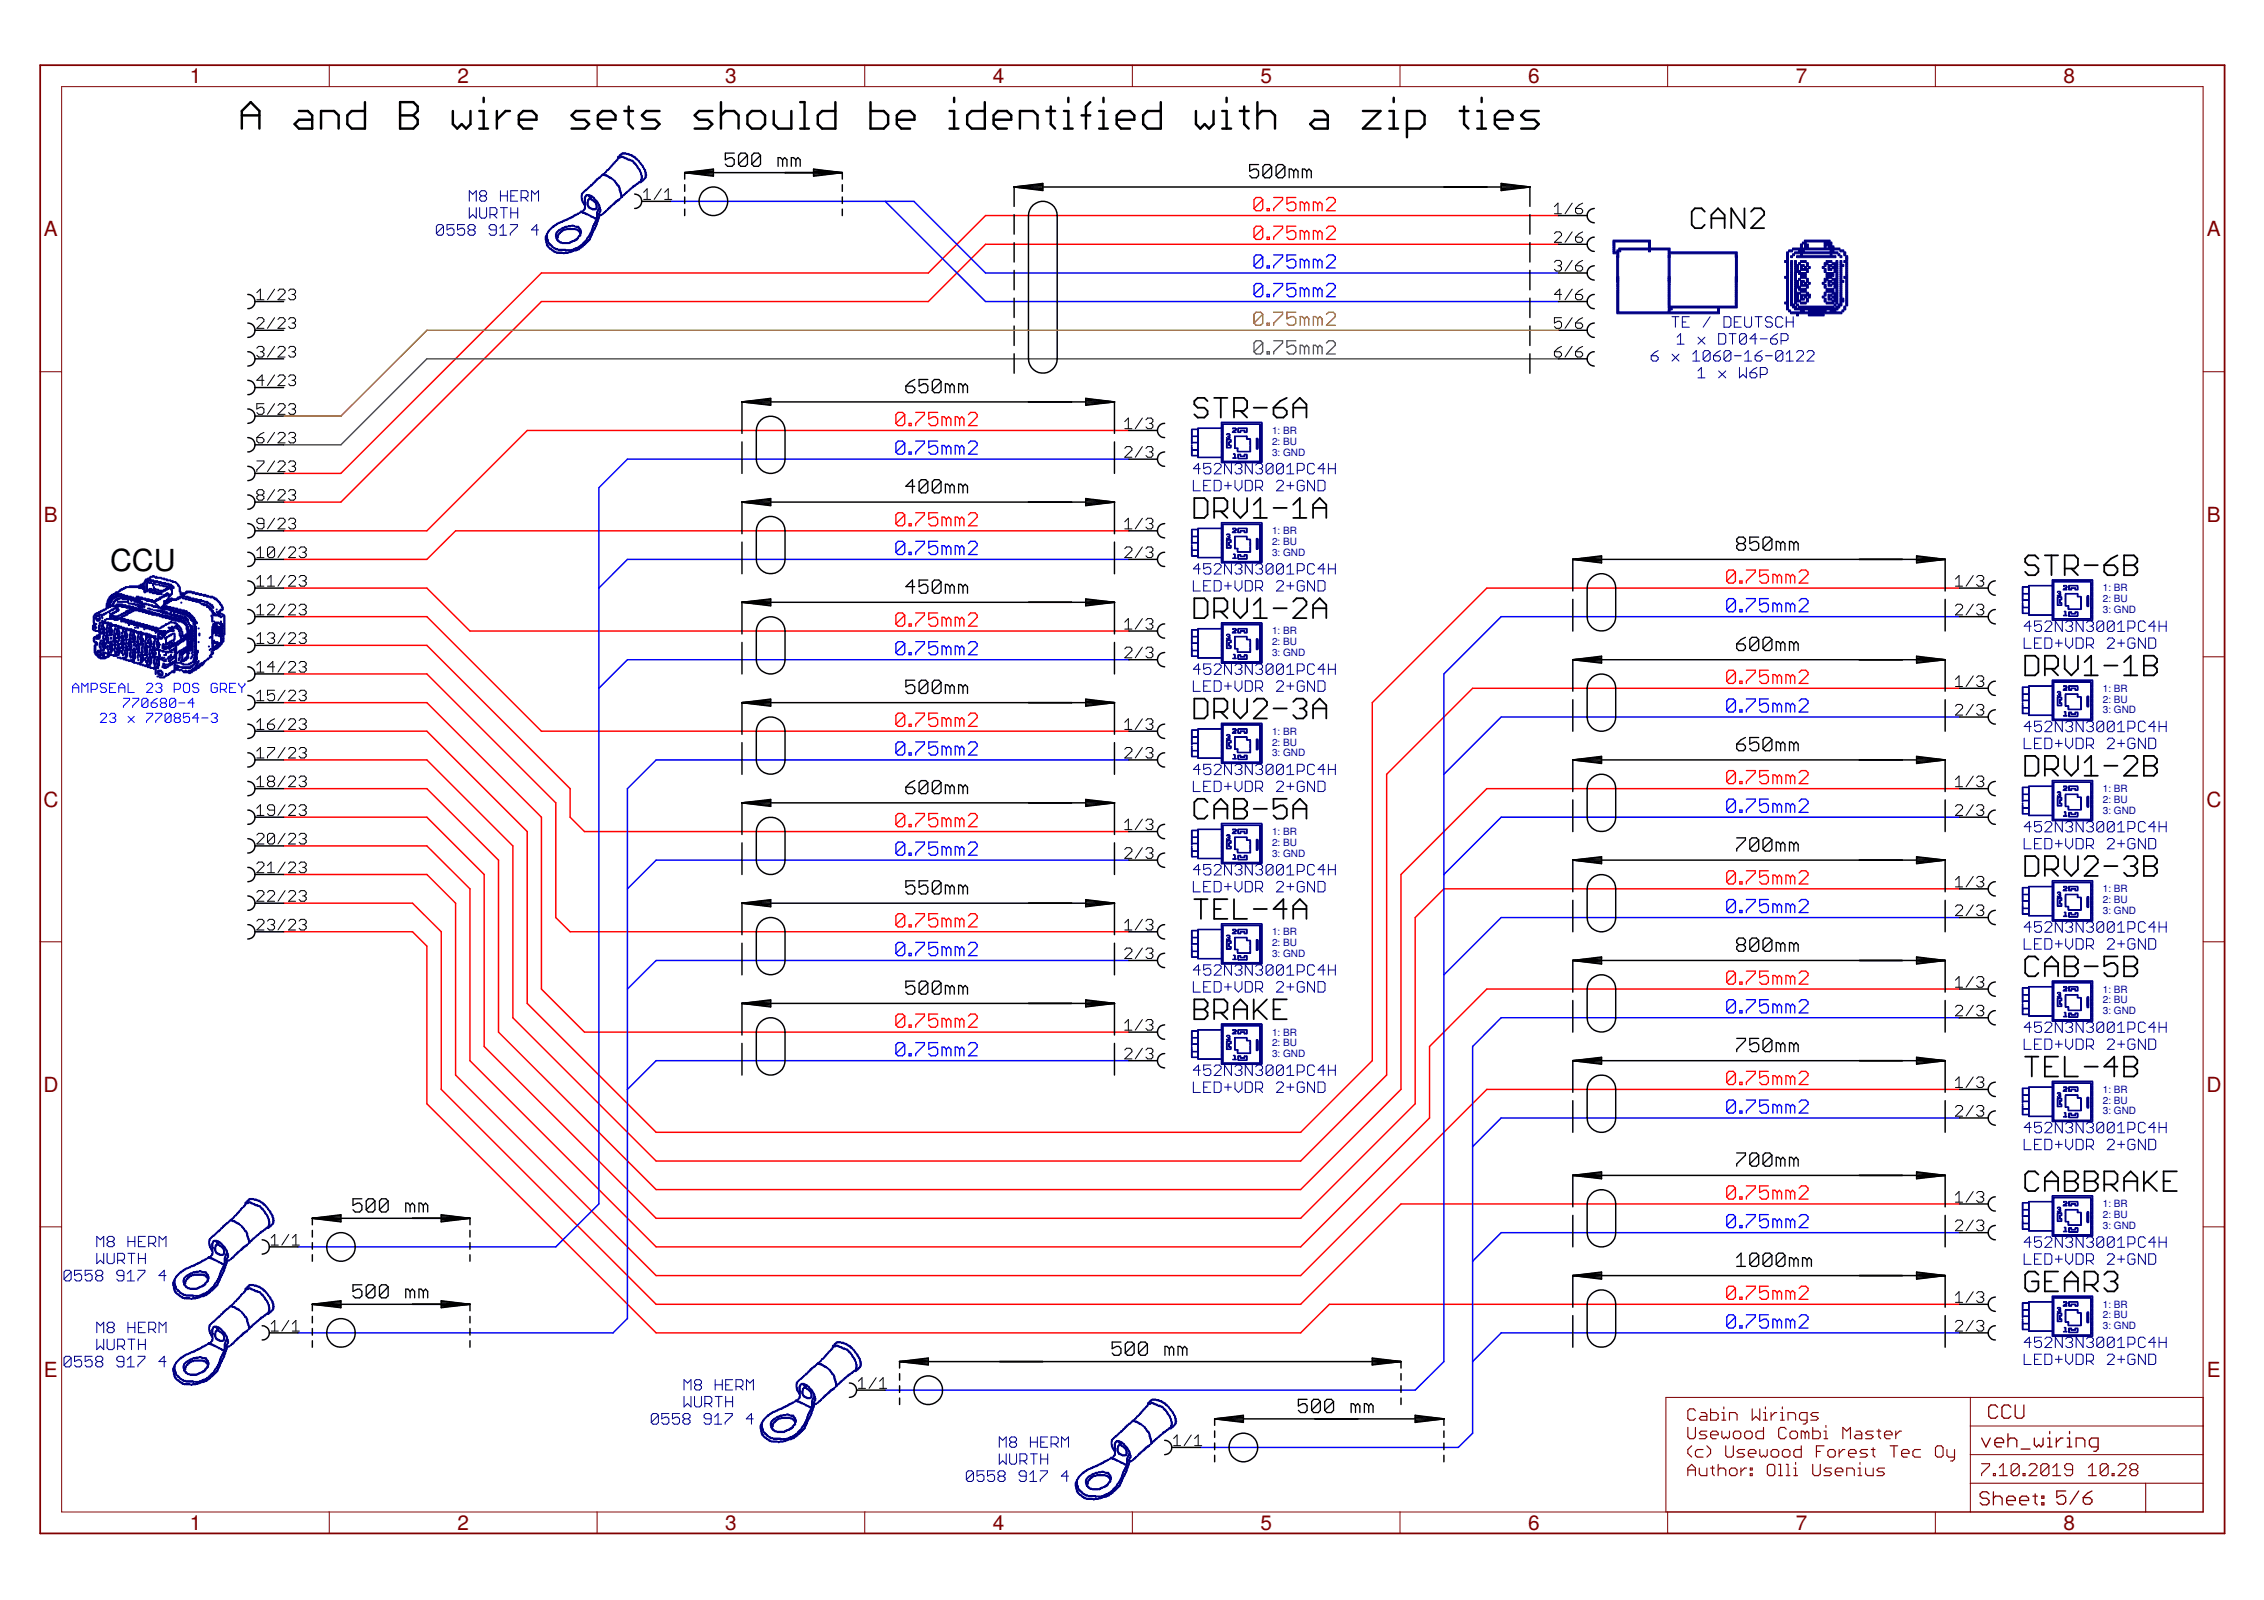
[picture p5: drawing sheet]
<svg xmlns="http://www.w3.org/2000/svg" width="297mm" height="210mm" viewBox="0 0 297 210" stroke-linecap="round" stroke-linejoin="round" font-family="sans-serif">
<defs><g id="words">
<text font-size="4" x="14.4" y="75">CCU</text>
<g font-size="2.7" fill="#800000">
<text x="24.9" y="10.9">1</text>
<text x="60" y="10.9">2</text>
<text x="95.1" y="10.9">3</text>
<text x="130.2" y="10.9">4</text>
<text x="165.4" y="10.9">5</text>
<text x="200.5" y="10.9">6</text>
<text x="235.6" y="10.9">7</text>
<text x="270.7" y="10.9">8</text>
<text x="5.8" y="31">A</text>
<text x="289.5" y="31">A</text>
<text x="5.8" y="68.4">B</text>
<text x="289.5" y="68.4">B</text>
<text x="5.7" y="105.8">C</text>
<text x="289.5" y="105.8">C</text>
<text x="5.7" y="143.2">D</text>
<text x="289.5" y="143.2">D</text>
<text x="5.8" y="180.6">E</text>
<text x="289.5" y="180.6">E</text>
<text x="24.9" y="200.7">1</text>
<text x="60" y="200.7">2</text>
<text x="95.1" y="200.7">3</text>
<text x="130.2" y="200.7">4</text>
<text x="165.4" y="200.7">5</text>
<text x="200.5" y="200.7">6</text>
<text x="235.6" y="200.7">7</text>
<text x="270.7" y="200.7">8</text>
</g>
<g font-size="1.3" fill="#000080">
<text x="166.9" y="56.9">1: BR</text>
<text x="166.9" y="58.3">2: BU</text>
<text x="166.9" y="59.8">3: GND</text>
<text x="166.9" y="70.1">1: BR</text>
<text x="166.9" y="71.5">2: BU</text>
<text x="166.9" y="72.9">3: GND</text>
<text x="275.9" y="77.6">1: BR</text>
<text x="166.9" y="83.2">1: BR</text>
<text x="275.9" y="79">2: BU</text>
<text x="275.9" y="80.4">3: GND</text>
<text x="166.9" y="84.7">2: BU</text>
<text x="166.9" y="86.1">3: GND</text>
<text x="275.9" y="90.8">1: BR</text>
<text x="275.9" y="92.2">2: BU</text>
<text x="275.9" y="93.6">3: GND</text>
<text x="166.9" y="96.4">1: BR</text>
<text x="166.9" y="97.8">2: BU</text>
<text x="166.9" y="99.2">3: GND</text>
<text x="275.9" y="103.9">1: BR</text>
<text x="275.9" y="105.3">2: BU</text>
<text x="275.9" y="106.7">3: GND</text>
<text x="166.9" y="109.5">1: BR</text>
<text x="166.9" y="111">2: BU</text>
<text x="166.9" y="112.4">3: GND</text>
<text x="275.9" y="117.1">1: BR</text>
<text x="275.9" y="118.5">2: BU</text>
<text x="275.9" y="119.9">3: GND</text>
<text x="166.9" y="122.7">1: BR</text>
<text x="166.9" y="124.1">2: BU</text>
<text x="166.9" y="125.5">3: GND</text>
<text x="275.9" y="130.2">1: BR</text>
<text x="275.9" y="131.6">2: BU</text>
<text x="166.9" y="135.9">1: BR</text>
<text x="166.9" y="137.3">2: BU</text>
<text x="275.9" y="133">3: GND</text>
<text x="166.9" y="138.7">3: GND</text>
<text x="275.9" y="143.4">1: BR</text>
<text x="275.9" y="144.8">2: BU</text>
<text x="275.9" y="146.2">3: GND</text>
<text x="275.9" y="158.4">1: BR</text>
<text x="275.9" y="159.8">2: BU</text>
<text x="275.9" y="161.2">3: GND</text>
<text x="275.9" y="171.6">1: BR</text>
<text x="275.9" y="173">2: BU</text>
<text x="275.9" y="174.4">3: GND</text>
</g>
</g></defs>
<g fill="none" stroke="#800000" stroke-width=".15">
<path d="M221.4 187.3v1.2l.3 .2h.5l.2-.2v-1.2M221.4 193.6v-1l.6-.5 .4 .5v1M221.4 192.8h1M222 189.7l-.6 .5v.5l.6 .5M222.4 185.1l-.2-.3h-.5l-.3 .3v1l.3 .2h.5l.2-.2M222.9 192.6v.7l.3 .3h.7v-1M223.2 185.3h.5l.2 .3v.7h-.7l-.3-.2 .3-.3h.7M223.4 190.2h-.7l-.3 .2v.5l.3 .3h.7M223.9 189.7l.5 .5v.5l-.5 .5M223.9 187.7h-.7l-.3 .3 .3 .2h.5l.2 .3-.2 .2h-.8M224.4 184.8v1.5h.8l.2-.2v-.5l-.2-.3h-.8M224.4 188.2h1v-.2l-.2-.3h-.5l-.3 .3v.5l.3 .2h.5"/>
<path d="M224.4 192.6h.5M224.7 192.3v1l.2 .3M225.4 192.1v1.5M225.4 192.8l.3-.2h.5l.2 .2v.8M225.9 186.3h.5M225.9 185.3h.3v1M225.9 187.7v.8l.3 .2 .2-.2 .3 .2 .2-.2v-.8M226.2 184.6v.2M226.4 189.7v1.2l.3 .3h.5l.2-.3v-1.2M226.9 186.3v-1h.7l.3 .3v.7M227.2 192.6h.4l.3 .2v.5l-.3 .3h-.4l-.3-.3v-.5zM227.6 187.7h.6l.2 .3v.5l-.2 .2h-.6l-.2-.2v-.5z"/>
<path d="M228.4 192.6v1M228.9 190.2h-.7l-.3 .2 .3 .3h.4l.3 .2-.3 .3h-.7M229.2 187.7h.4l.3 .3v.5l-.3 .2h-.4l-.3-.2v-.5zM229.2 192.6h-.3l-.5 .5M229.4 190.7h1v-.3l-.3-.2h-.5l-.2 .2v.5l.2 .3h.5M229.6 192.6h.3v.2h-.3zM229.6 193.3h.3v.3h-.3zM229.9 184.8v1.5l.5-.5 .5 .5v-1.5M230.9 190.2v.7l.2 .3 .3-.3 .2 .3 .3-.3v-.7M231.4 186.3h.5M231.4 185.3h.2v1M231.4 187.3v1.4h-.8l-.2-.2v-.5l.2-.3h.8"/>
<path d="M231.6 184.6v.2M232.1 192.1h.5l.3 .2v1l-.3 .3h-.5l-.2-.3v-1zM232.4 185.3v1M232.4 190.4l.2-.2h.5l.3 .2v.5l-.3 .3h-.5l-.2-.3zM233.1 185.3h-.2l-.5 .5M233.4 193.6h.4M233.4 192.1h.2v1.5M233.6 186.3h.5M233.6 185.3h.2v1M233.8 184.6v.2M234.1 190.2h.5l.2 .2v.5l-.2 .3h-.5l-.3-.3v-.5zM234.4 192.1h.2v1.5"/>
<path d="M234.4 187.5l-.3-.2h-.5l-.2 .2v1l.2 .2h.5l.3-.2M234.4 193.6h.4M234.6 186.3v-1h.8l.2 .3v.7M234.8 188l.3-.3h.5l.2 .3v.5l-.2 .2h-.5l-.3-.2zM235.4 192.6h.2v1M235.4 193.6h.4M235.6 191.9v.2M236.3 189.7v1.5h-.7l-.2-.3v-.5l.2-.2h.7M236.8 188l-.2-.3h-.3v1M236.8 188v.7M236.8 188l.3-.3 .2 .3v.7M237.1 186.3h-.8l-.2-.2v-.5l.2-.3h.8v1.3l-.3 .2h-.2"/>
<path d="M237.8 187.3v1.4h.8l.2-.2v-.5l-.2-.3h-.8M237.8 192.1v1.2l.3 .3h.5l.2-.3v-1.2M238.3 190.4h.5M238.6 185.3h-.8l-.2 .3 .2 .2h.5l.3 .3-.3 .2h-.7M239.3 188.7h.5M239.3 187.7h.3v1M239.3 189.7h-1v1.5M239.6 187v.3M240.1 190.2h.5l.2 .2v.5l-.2 .3h-.5l-.3-.3v-.5zM240.3 192.6h-.7l-.3 .2 .3 .3h.5l.2 .2-.2 .3h-.8M240.8 193.1h1v-.3l-.2-.2h-.6l-.2 .2v.5l.2 .3h.6M241.3 190.2v1"/>
<path d="M241.8 188.7v-1.4l.5 .4 .5-.4v1.4M242 190.2h-.2l-.5 .5M242.3 193.6v-1h.7l.3 .2v.8M242.5 190.7h1v-.3l-.2-.2h-.5l-.3 .2v.5l.3 .3h.5M243.5 187.7h.5l.3 .3v.7h-.8l-.2-.2 .2-.3h.8M243.8 193.6h.5M243.8 192.6h.2v1M244 191.9v.2M244.8 192.6v.7l.2 .3h.8v-1M245 190.2h-.7l-.3 .2 .3 .3h.5l.2 .2-.2 .3h-.8M245.5 190.2h.5M245.8 187.7h-.8l-.2 .3 .2 .2h.5l.3 .3-.3 .2h-.7"/>
<path d="M245.8 189.9v1l.2 .3M246.3 187.7h.5M246.5 187.5v1l.3 .2M247.2 188.2h1v-.2l-.2-.3h-.5l-.3 .3v.5l.3 .2h.5M247.2 192.6h-.7l-.2 .2 .2 .3h.5l.2 .2-.2 .3h-.7M248 189.7h1M248.5 189.7v1.5M248.7 187.7v1M249.5 187.7h-.3l-.5 .5M249.5 190.7h1v-.3l-.3-.2h-.5l-.2 .2v.5l.2 .3h.5M252 190.2h-.8l-.2 .2v.5l.2 .3h.8M253.9 189.9l.3-.2h.5l.2 .2v1l-.2 .3h-.5l-.3-.3z"/>
<path d="M255.4 190.2v.7l.3 .3h.7M256.4 190.2v1.2l-.2 .3h-.3M260 192h1v.3l-1 1v.3M261.5 193.3h.3v.3h-.3zM262.3 193.6h1.1M262.3 192.6l.5-.6v1.6M264.9 192.3v1l-.3 .3h-.5l-.2-.3M264.9 192.3l-.3-.3h-.5l-.2 .3v1M264.9 192.3l-1 1M265.4 193.3h.3v.3h-.3zM266.2 192.3l.3-.3h.5l.3 .3v.3l-1.1 1h1.1M268.8 192.3v1l-.3 .3h-.5l-.2-.3"/>
<path d="M268.8 192.3l-.3-.3h-.5l-.2 .3v1M268.8 192.3l-1 1M269.3 193.6h1.1M269.3 192.6l.6-.6v1.6M271.9 192.8h-.8l-.2-.2v-.3l.2-.3h.6l.2 .3v1l-.2 .3h-.6l-.2-.3M274 193.6h1M274 192.6l.5-.6v1.6M276.6 192.3v1l-.3 .3h-.5l-.3-.3M276.6 192.3l-.3-.3h-.5l-.3 .3v1M276.6 192.3l-1.1 1M277.1 193.3h.3v.3h-.3zM277.9 192.3l.3-.3h.5l.2 .3v.3l-1 1h1"/>
<path d="M279.7 192.8l-.3 .3v.2l.3 .3h.5l.3-.3v-.2l-.3-.3M279.7 192.8l-.3-.2v-.3l.3-.3h.5l.3 .3v.3l-.3 .2M279.7 192.8h.5"/>
</g>
<g fill="none" stroke="#800000" stroke-width=".17">
<path d="M260 188.7l.6 1.1 .5-1.1M261 196l-.3-.3h-.6l-.3 .3v.3l.3 .3h.6l.3 .2v.3l-.3 .3h-.6l-.3-.3M261.5 196.6l.3-.3h.6l.3 .3v.8M261.5 195.7v1.7M261.7 189.3h1.2v-.3l-.3-.3h-.6l-.3 .3v.5l.3 .3h.6M262.1 184.6l-.3-.3h-.6l-.3 .3v1.2l.3 .3h.6l.3-.3M263.3 196.8h1.1v-.2l-.3-.3h-.6l-.2 .3v.5l.2 .3h.6M263.4 189l.3-.3h.6l.3 .3v.8M263.4 188.1v1.7M263.8 184.6l-.3-.3h-.5l-.3 .3v1.2l.3 .3h.5l.3-.3M264.4 184.3v1.5l.3 .3h.6l.2-.3v-1.5M265 196.8h1.1v-.2l-.2-.3h-.6l-.3 .3v.5l.3 .3h.6"/>
<path d="M265.2 190.1h1.1M266.7 196.3h.6M266.9 188.7v.8l.3 .3 .3-.3 .3 .3 .3-.3v-.8M267 196v1.1l.3 .3M267.9 196.3h.3v.3h-.3zM267.9 197.1h.3v.3h-.3zM268.6 189.8h.6M268.6 188.7h.3v1.1M268.9 187.8v.3M269.8 188.7v1.1M270.7 188.7h-.3l-.6 .6M271 195.6h-1.1v.9l.5-.3h.3l.3 .3v.5l-.3 .3h-.5l-.3-.3"/>
<path d="M271.2 189.8h.6M271.2 188.7h.3v1.1M271.5 187.8v.3M272.4 189.8v-1.1h.9l.2 .3v.8M272.7 195.6l-1.1 1.7M273.3 196.5h.9l.3 .3v.2l-.3 .3h-.6l-.3-.3zM274.5 195.6l-.6 .3-.6 .6M275.3 189.8h-.9l-.3-.3v-.5l.3-.3h.9v1.4l-.3 .3h-.3"/>
</g>
<g fill="none" stroke="#800000" stroke-width=".13">
<path d="M8.1 11.4h281v187h-281zM43.2 8.6v2.8M78.3 8.6v2.8M113.5 8.6v2.8M148.6 8.6v2.8M183.7 8.6v2.8M218.8 8.6v2.8M253.9 8.6v2.8M5.3 48.8h2.8M289.1 48.8h2.8M5.3 86.2h2.8M289.1 86.2h2.8"/>
<path d="M5.3 123.5h2.8M289.1 123.5h2.8M5.3 161h2.8M289.1 161h2.8M43.2 198.4v2.8M78.3 198.4v2.8M113.5 198.4v2.8M148.6 198.4v2.8M183.7 198.4v2.8M218.8 198.4v2.8M253.9 198.4v2.8M258.5 194.6h30.6"/>
<path d="M258.5 183.3v15.1M258.5 190.8h30.6M258.5 187.1h30.6M281.5 194.6v3.8M289.1 183.3h-70.5v15.1"/>
</g>
<path d="M5.3 8.6h286.6v192.6h-286.6z" fill="none" stroke="#800000" stroke-width=".23"/>
<g fill="none" stroke="#f00" stroke-width=".19">
<path d="M204.5 28.3h-75.2l-7.5 7.5h-50.8l-26.3 26.3h-7.5M204.5 32h-75.2l-7.5 7.6h-50.8l-26.3 26.3h-7.5M148.1 56.5h-78.9l-13.2 13.1h-18.8M37.2 77.2h18.8l5.7 5.6h86.4M148.1 69.6h-88.3l-3.8 3.8h-18.8M257.1 77.2h-62l-15.1 15v46.9l-9.4 9.4h-84.5l-16.9-16.9v-22.5l-13.2-13.2h-18.8M37.2 80.9h18.8l15 15h77.1M37.2 92.2h18.8l15 15v22.6l5.7 5.6h71.4M37.2 88.4h18.8l16.9 16.9v15.1l1.9 1.8h73.3M37.2 84.7h18.8l18.8 18.8v3.7l1.9 1.9h71.4M257.1 90.3h-63.9l-11.3 11.3v39.4l-11.3 11.3h-84.5l-18.8-18.8v-22.5l-11.3-11.3h-18.8M37.2 103.5h18.8l9.4 9.3v22.6l20.7 20.7h84.5l13.2-13.2v-28.2l11.3-11.2h62"/>
<path d="M37.2 107.2h18.8l7.5 7.5v22.6l22.6 22.5h84.5l15.1-15v-24.4l3.7-3.8h67.7M37.2 111h18.8l5.7 5.6v22.5l24.4 24.5h84.5l17-16.9v-9.4l7.5-7.5h62M37.2 118.5h16.9l3.8 3.7v20.7l28.2 28.2h84.5l13.2-13.2h73.3M37.2 114.7h18.8l3.8 3.8v22.5l26.3 26.3h84.5l24.5-24.4h62M37.2 122.2h16.9l1.9 1.9v20.7l30.1 30.1h84.5l3.8-3.8h82.7"/>
</g>
<g fill="none" stroke="#f00" stroke-width=".17">
<path d="M165.7 26.2l-.3-.3h-.6l-.3 .3v1.2M165.7 30l-.3-.3h-.6l-.3 .3v1.1M165.7 26.2v1.2l-.3 .2h-.6l-.3-.2M165.7 30v1.1l-.3 .3h-.6l-.3-.3M165.7 26.2l-1.2 1.2M165.7 30l-1.2 1.1M166.2 27.4h.3v.2h-.3zM166.2 31.1h.3v.3h-.3zM167.1 25.9h1.2v.3l-1.2 1.2v.2M167.1 29.7h1.2v.3l-1.2 1.1v.3M170 25.9h-1.2v.9l.6-.3h.3l.3 .3v.6l-.3 .2h-.6l-.3-.2M170 29.7h-1.2v.8l.6-.3h.3l.3 .3v.6l-.3 .3h-.6l-.3-.3"/>
<path d="M171.2 26.8l-.3-.3h-.3v1.1M171.2 30.5l-.3-.3h-.3v1.2M171.2 26.8v.8M171.2 30.5v.9M171.2 26.8l.2-.3 .3 .3v.8M171.2 30.5l.2-.3 .3 .3v.9M172.9 26.8l-.3-.3h-.3v1.1M172.9 30.5l-.3-.3h-.3v1.2M172.9 26.8v.8M172.9 30.5v.9M172.9 26.8l.3-.3 .3 .3v.8M172.9 30.5l.3-.3 .3 .3v.9"/>
<path d="M174 26.2l.3-.3h.6l.3 .3v.3l-1.2 1.1h1.2M174 30l.3-.3h.6l.3 .3v.2l-1.2 1.2h1.2M118.7 54.4l-.3-.3h-.6l-.3 .3v1.1M118.7 54.4v1.1l-.3 .3h-.6l-.3-.3M118.7 54.4l-1.2 1.1M119.3 55.5h.2v.3h-.2zM120.1 54.1h1.2v.3l-1.2 1.1v.3M123 54.1h-1.1v.9l.5-.3h.3l.3 .3v.5l-.3 .3h-.5l-.3-.3M124.2 55l-.3-.3h-.3v1.1M124.2 55v.8M124.2 55l.3-.3 .3 .3v.8M125.9 55l-.3-.3h-.3v1.1"/>
<path d="M125.9 55v.8M125.9 55l.3-.3 .3 .3v.8M127.1 54.4l.2-.3h.6l.3 .3v.3l-1.1 1.1h1.1M118.7 67.5l-.3-.2h-.6l-.3 .2v1.2M118.7 67.5v1.2l-.3 .3h-.6l-.3-.3M118.7 67.5l-1.2 1.2M119.3 68.7h.2v.3h-.2zM120.1 67.3h1.2v.2l-1.2 1.2v.3M123 67.3h-1.1v.8l.5-.3h.3l.3 .3v.6l-.3 .3h-.5l-.3-.3M124.2 68.1l-.3-.3h-.3v1.2M124.2 68.1v.9M124.2 68.1l.3-.3 .3 .3v.9"/>
<path d="M125.9 68.1l-.3-.3h-.3v1.2M125.9 68.1v.9M125.9 68.1l.3-.3 .3 .3v.9M127.1 67.5l.2-.2h.6l.3 .2v.3l-1.1 1.2h1.1M227.7 75.1l-.3-.3h-.6l-.3 .3v1.1M227.7 75.1v1.1l-.3 .3h-.6l-.3-.3M227.7 75.1l-1.2 1.1M228.3 76.2h.3v.3h-.3zM229.1 74.8h1.2v.3l-1.2 1.1v.3M232 74.8h-1.1v.8l.5-.2h.3l.3 .2v.6l-.3 .3h-.5l-.3-.3M233.2 75.6l-.3-.2h-.3v1.1M233.2 75.6v.9"/>
<path d="M233.2 75.6l.3-.2 .2 .2v.9M234.9 75.6l-.3-.2h-.3v1.1M234.9 75.6v.9M234.9 75.6l.3-.2 .3 .2v.9M236.1 75.1l.2-.3h.6l.3 .3v.3l-1.1 1.1h1.1M118.7 80.7l-.3-.3h-.6l-.3 .3v1.2M118.7 93.9l-.3-.3h-.6l-.3 .3v1.1M118.7 80.7v1.2l-.3 .2h-.6l-.3-.2M118.7 93.9v1.1l-.3 .3h-.6l-.3-.3M118.7 80.7l-1.2 1.2M118.7 93.9l-1.2 1.1M119.3 81.9h.2v.2h-.2z"/>
<path d="M119.3 95h.2v.3h-.2zM120.1 80.4h1.2v.3l-1.2 1.2v.2M120.1 93.6h1.2v.3l-1.2 1.1v.3M123 80.4h-1.1v.9l.5-.3h.3l.3 .3v.6l-.3 .2h-.5l-.3-.2M123 93.6h-1.1v.8l.5-.3h.3l.3 .3v.6l-.3 .3h-.5l-.3-.3M124.2 81.3l-.3-.3h-.3v1.1M124.2 94.4l-.3-.3h-.3v1.2M124.2 81.3v.8M124.2 94.4v.9M124.2 81.3l.3-.3 .3 .3v.8M124.2 94.4l.3-.3 .3 .3v.9M125.9 81.3l-.3-.3h-.3v1.1"/>
<path d="M125.9 94.4l-.3-.3h-.3v1.2M125.9 81.3v.8M125.9 94.4v.9M125.9 81.3l.3-.3 .3 .3v.8M125.9 94.4l.3-.3 .3 .3v.9M127.1 80.7l.2-.3h.6l.3 .3v.3l-1.1 1.1h1.1M127.1 93.9l.2-.3h.6l.3 .3v.2l-1.1 1.2h1.1M227.7 88.2l-.3-.3h-.6l-.3 .3v1.2M227.7 88.2v1.2l-.3 .3h-.6l-.3-.3M227.7 88.2l-1.2 1.2M228.3 89.4h.3v.3h-.3zM229.1 87.9h1.2v.3l-1.2 1.2v.3"/>
<path d="M232 87.9h-1.1v.9l.5-.3h.3l.3 .3v.6l-.3 .3h-.5l-.3-.3M233.2 88.8l-.3-.3h-.3v1.2M233.2 88.8v.9M233.2 88.8l.3-.3 .2 .3v.9M234.9 88.8l-.3-.3h-.3v1.2M234.9 88.8v.9M234.9 88.8l.3-.3 .3 .3v.9M236.1 88.2l.2-.3h.6l.3 .3v.3l-1.1 1.2h1.1M118.7 107l-.3-.3h-.6l-.3 .3v1.2M118.7 107v1.2l-.3 .3h-.6l-.3-.3M118.7 107l-1.2 1.2M119.3 108.2h.2v.3h-.2z"/>
<path d="M120.1 106.7h1.2v.3l-1.2 1.2v.3M120.1 119.9h1.2v.3l-1.2 1.1v.3M123 106.7h-1.1v.9l.5-.3h.3l.3 .3v.6l-.3 .3h-.5l-.3-.3M123 119.9h-1.1v.8l.5-.2h.3l.3 .2v.6l-.3 .3h-.5l-.3-.3M124.2 107.6l-.3-.3h-.3v1.2M124.2 107.6v.9M124.2 107.6l.3-.3 .3 .3v.9M125.9 107.6l-.3-.3h-.3v1.2M125.9 107.6v.9M125.9 107.6l.3-.3 .3 .3v.9M127.1 107l.2-.3h.6l.3 .3v.3l-1.1 1.2h1.1M227.7 101.4l-.3-.3h-.6l-.3 .3v1.1"/>
<path d="M227.7 114.5l-.3-.3h-.6l-.3 .3v1.2M227.7 101.4v1.1l-.3 .3h-.6l-.3-.3M227.7 114.5v1.2l-.3 .3h-.6l-.3-.3M227.7 101.4l-1.2 1.1M227.7 114.5l-1.2 1.2M228.3 102.5h.3v.3h-.3zM228.3 115.7h.3v.3h-.3zM229.1 101.1h1.2v.3l-1.2 1.1v.3M229.1 114.2h1.2v.3l-1.2 1.2v.3M232 101.1h-1.1v.8l.5-.2h.3l.3 .2v.6l-.3 .3h-.5l-.3-.3M232 114.2h-1.1v.9l.5-.3h.3l.3 .3v.6l-.3 .3h-.5l-.3-.3M233.2 101.9l-.3-.2h-.3v1.1"/>
<path d="M233.2 115.1l-.3-.3h-.3v1.2M233.2 101.9v.9M233.2 115.1v.9M233.2 101.9l.3-.2 .2 .2v.9M233.2 115.1l.3-.3 .2 .3v.9M234.9 101.9l-.3-.2h-.3v1.1M234.9 115.1l-.3-.3h-.3v1.2M234.9 101.9v.9M234.9 115.1v.9M234.9 101.9l.3-.2 .3 .2v.9M234.9 115.1l.3-.3 .3 .3v.9M236.1 101.4l.2-.3h.6l.3 .3v.3l-1.1 1.1h1.1"/>
<path d="M236.1 114.5l.2-.3h.6l.3 .3v.3l-1.1 1.2h1.1M118.7 120.2l-.3-.3h-.6l-.3 .3v1.1M118.7 133.3l-.3-.3h-.6l-.3 .3v1.2M118.7 120.2v1.1l-.3 .3h-.6l-.3-.3M118.7 133.3v1.2l-.3 .3h-.6l-.3-.3M118.7 120.2l-1.2 1.1M118.7 133.3l-1.2 1.2M119.3 121.3h.2v.3h-.2zM119.3 134.5h.2v.3h-.2zM120.1 133h1.2v.3l-1.2 1.2v.3M123 133h-1.1v.9l.5-.3h.3l.3 .3v.6l-.3 .3h-.5l-.3-.3M124.2 120.7l-.3-.2h-.3v1.1"/>
<path d="M124.2 133.9l-.3-.3h-.3v1.2M124.2 120.7v.9M124.2 133.9v.9M124.2 120.7l.3-.2 .3 .2v.9M124.2 133.9l.3-.3 .3 .3v.9M125.9 120.7l-.3-.2h-.3v1.1M125.9 133.9l-.3-.3h-.3v1.2M125.9 120.7v.9M125.9 133.9v.9M125.9 120.7l.3-.2 .3 .2v.9M125.9 133.9l.3-.3 .3 .3v.9M127.1 120.2l.2-.3h.6l.3 .3v.3l-1.1 1.1h1.1"/>
<path d="M127.1 133.3l.2-.3h.6l.3 .3v.3l-1.1 1.2h1.1M227.7 127.7l-.3-.3h-.6l-.3 .3v1.1M227.7 127.7v1.1l-.3 .3h-.6l-.3-.3M227.7 127.7l-1.2 1.1M228.3 128.8h.3v.3h-.3zM229.1 127.4h1.2v.3l-1.2 1.1v.3M232 127.4h-1.1v.8l.5-.2h.3l.3 .2v.6l-.3 .3h-.5l-.3-.3M233.2 128.2l-.3-.2h-.3v1.1M233.2 128.2v.9M233.2 128.2l.3-.2 .2 .2v.9M234.9 128.2l-.3-.2h-.3v1.1M234.9 128.2v.9"/>
<path d="M234.9 128.2l.3-.2 .3 .2v.9M236.1 127.7l.2-.3h.6l.3 .3v.3l-1.1 1.1h1.1M227.7 140.8l-.3-.3h-.6l-.3 .3v1.2M227.7 155.9l-.3-.3h-.6l-.3 .3v1.1M227.7 140.8v1.2l-.3 .3h-.6l-.3-.3M227.7 155.9v1.1l-.3 .3h-.6l-.3-.3M227.7 155.9l-1.2 1.1M227.7 140.8l-1.2 1.2M228.3 142h.3v.3h-.3zM228.3 157h.3v.3h-.3zM229.1 140.5h1.2v.3l-1.2 1.2v.3M229.1 155.6h1.2v.3l-1.2 1.1v.3"/>
<path d="M232 140.5h-1.1v.9l.5-.3h.3l.3 .3v.6l-.3 .3h-.5l-.3-.3M232 155.6h-1.1v.8l.5-.3h.3l.3 .3v.6l-.3 .3h-.5l-.3-.3M233.2 141.4l-.3-.3h-.3v1.2M233.2 156.4l-.3-.3h-.3v1.2M233.2 141.4v.9M233.2 156.4v.9M233.2 141.4l.3-.3 .2 .3v.9M233.2 156.4l.3-.3 .2 .3v.9M234.9 141.4l-.3-.3h-.3v1.2M234.9 156.4l-.3-.3h-.3v1.2M234.9 141.4v.9M234.9 156.4v.9"/>
<path d="M234.9 141.4l.3-.3 .3 .3v.9M234.9 156.4l.3-.3 .3 .3v.9M236.1 140.8l.2-.3h.6l.3 .3v.3l-1.1 1.2h1.1M236.1 155.9l.2-.3h.6l.3 .3v.2l-1.1 1.2h1.1M227.7 169v1.2l-.3 .3h-.6l-.3-.3M227.7 169l-.3-.3h-.6l-.3 .3v1.2M227.7 169l-1.2 1.2M228.3 170.2h.3v.3h-.3zM229.1 168.7h1.2v.3l-1.2 1.2v.3M232 168.7h-1.1v.9l.5-.3h.3l.3 .3v.6l-.3 .3h-.5l-.3-.3M233.2 169.6l-.3-.3h-.3v1.2M233.2 169.6v.9"/>
<path d="M233.2 169.6l.3-.3 .2 .3v.9M234.9 169.6l-.3-.3h-.3v1.2M234.9 169.6v.9M234.9 169.6l.3-.3 .3 .3v.9M236.1 169l.2-.3h.6l.3 .3v.3l-1.1 1.2h1.1"/>
</g>
<g fill="none" stroke="#00f" stroke-width=".19">
<path d="M88 26.4h31.9l9.4 9.4h75.2M116.1 26.4l13.2 13.2h75.2M148.1 60.2h-65.8l-3.7 3.8v93.9l-5.7 5.7h-33.8M148.1 73.4h-65.8l-3.7 3.8M148.1 86.6h-65.8l-3.7 3.7M148.1 99.7h-62l-3.8 3.8v69.5l-1.9 1.9h-41.3M257.1 80.9h-60.1l-7.6 7.5v90.2l-3.7 3.8h-69.6M257.1 94.1h-60.1l-7.6 7.5M148.1 112.8h-62l-3.8 3.8M257.1 107.2h-60.1l-7.6 7.5M148.1 126h-62l-3.8 3.8M148.1 139.1h-62l-3.8 3.8"/>
<path d="M257.1 133.5h-60.1l-3.8 3.8v50.7l-1.9 1.9h-33.8M257.1 120.4h-60.1l-7.6 7.5M257.1 146.7h-60.1l-3.8 3.7M257.1 174.9h-60.1l-3.8 3.7M257.1 161.7h-60.1l-3.8 3.8"/>
</g>
<g fill="none" stroke="#00f" stroke-width=".17">
<path d="M165.7 37.5l-1.2 1.1M165.7 33.7l-.3-.3h-.6l-.3 .3v1.2M165.7 37.5l-.3-.3h-.6l-.3 .3v1.1M165.7 33.7v1.2l-.3 .3h-.6l-.3-.3M165.7 37.5v1.1l-.3 .3h-.6l-.3-.3M165.7 33.7l-1.2 1.2M166.2 34.9h.3v.3h-.3zM166.2 38.6h.3v.3h-.3zM167.1 33.4h1.2v.3l-1.2 1.2v.3M167.1 37.2h1.2v.3l-1.2 1.1v.3M170 33.4h-1.2v.9l.6-.3h.3l.3 .3v.6l-.3 .3h-.6l-.3-.3M170 37.2h-1.2v.9l.6-.3h.3l.3 .3v.5l-.3 .3h-.6l-.3-.3"/>
<path d="M171.2 34.3l-.3-.3h-.3v1.2M171.2 38.1l-.3-.3h-.3v1.1M171.2 34.3v.9M171.2 38.1v.8M171.2 34.3l.2-.3 .3 .3v.9M171.2 38.1l.2-.3 .3 .3v.8M172.9 34.3l-.3-.3h-.3v1.2M172.9 38.1l-.3-.3h-.3v1.1M172.9 34.3v.9M172.9 38.1v.8M172.9 34.3l.3-.3 .3 .3v.9M172.9 38.1l.3-.3 .3 .3v.8"/>
<path d="M174 37.5l.3-.3h.6l.3 .3v.3l-1.2 1.1h1.2M174 33.7l.3-.3h.6l.3 .3v.3l-1.2 1.2h1.2M118.7 58.1l-.3-.2h-.6l-.3 .2v1.2M118.7 58.1v1.2l-.3 .3h-.6l-.3-.3M118.7 58.1l-1.2 1.2M119.3 59.3h.2v.3h-.2zM120.1 57.9h1.2v.2l-1.2 1.2v.3M123 57.9h-1.1v.8l.5-.3h.3l.3 .3v.6l-.3 .3h-.5l-.3-.3M124.2 58.7l-.3-.3h-.3v1.2M124.2 58.7v.9M124.2 58.7l.3-.3 .3 .3v.9M125.9 58.7l-.3-.3h-.3v1.2"/>
<path d="M125.9 58.7v.9M125.9 58.7l.3-.3 .3 .3v.9M127.1 58.1l.2-.2h.6l.3 .2v.3l-1.1 1.2h1.1M118.7 71.3l-.3-.3h-.6l-.3 .3v1.2M118.7 71.3v1.2l-.3 .2h-.6l-.3-.2M118.7 71.3l-1.2 1.2M119.3 72.5h.2v.2h-.2zM120.1 71h1.2v.3l-1.2 1.2v.2M123 71h-1.1v.9l.5-.3h.3l.3 .3v.6l-.3 .2h-.5l-.3-.2M124.2 71.9l-.3-.3h-.3v1.1M124.2 71.9v.8M124.2 71.9l.3-.3 .3 .3v.8"/>
<path d="M125.9 71.9l-.3-.3h-.3v1.1M125.9 71.9v.8M125.9 71.9l.3-.3 .3 .3v.8M127.1 71.3l.2-.3h.6l.3 .3v.3l-1.1 1.1h1.1M227.7 78.8l-.3-.3h-.6l-.3 .3v1.2M227.7 78.8v1.2l-.3 .3h-.6l-.3-.3M227.7 78.8l-1.2 1.2M228.3 80h.3v.3h-.3zM229.1 78.5h1.2v.3l-1.2 1.2v.3M232 78.5h-1.1v.9l.5-.3h.3l.3 .3v.6l-.3 .3h-.5l-.3-.3M233.2 79.4l-.3-.3h-.3v1.2M233.2 79.4v.9"/>
<path d="M233.2 79.4l.3-.3 .2 .3v.9M234.9 79.4l-.3-.3h-.3v1.2M234.9 79.4v.9M234.9 79.4l.3-.3 .3 .3v.9M236.1 78.8l.2-.3h.6l.3 .3v.3l-1.1 1.2h1.1M118.7 84.5l-.3-.3h-.6l-.3 .3v1.1M118.7 97.6l-.3-.3h-.6l-.3 .3v1.2M118.7 84.5v1.1l-.3 .3h-.6l-.3-.3M118.7 97.6v1.2l-.3 .3h-.6l-.3-.3M118.7 84.5l-1.2 1.1M118.7 97.6l-1.2 1.2M119.3 85.6h.2v.3h-.2z"/>
<path d="M119.3 98.8h.2v.3h-.2zM120.1 84.2h1.2v.3l-1.2 1.1v.3M120.1 97.3h1.2v.3l-1.2 1.2v.3M123 84.2h-1.1v.8l.5-.2h.3l.3 .2v.6l-.3 .3h-.5l-.3-.3M123 97.3h-1.1v.9l.5-.3h.3l.3 .3v.6l-.3 .3h-.5l-.3-.3M124.2 85l-.3-.2h-.3v1.1M124.2 98.2l-.3-.3h-.3v1.2M124.2 85v.9M124.2 98.2v.9M124.2 85l.3-.2 .3 .2v.9M124.2 98.2l.3-.3 .3 .3v.9M125.9 85l-.3-.2h-.3v1.1"/>
<path d="M125.9 98.2l-.3-.3h-.3v1.2M125.9 85v.9M125.9 98.2v.9M125.9 85l.3-.2 .3 .2v.9M125.9 98.2l.3-.3 .3 .3v.9M127.1 84.5l.2-.3h.6l.3 .3v.3l-1.1 1.1h1.1M127.1 97.6l.2-.3h.6l.3 .3v.3l-1.1 1.2h1.1M227.7 92l-.3-.3h-.6l-.3 .3v1.1M227.7 92v1.1l-.3 .3h-.6l-.3-.3M227.7 92l-1.2 1.1M228.3 93.1h.3v.3h-.3zM229.1 91.7h1.2v.3l-1.2 1.1v.3"/>
<path d="M232 91.7h-1.1v.9l.5-.3h.3l.3 .3v.5l-.3 .3h-.5l-.3-.3M233.2 92.6l-.3-.3h-.3v1.1M233.2 92.6v.8M233.2 92.6l.3-.3 .2 .3v.8M234.9 92.6l-.3-.3h-.3v1.1M234.9 92.6v.8M234.9 92.6l.3-.3 .3 .3v.8M236.1 92l.2-.3h.6l.3 .3v.3l-1.1 1.1h1.1M118.7 110.8l-.3-.3h-.6l-.3 .3v1.1M118.7 110.8v1.1l-.3 .3h-.6l-.3-.3M118.7 110.8l-1.2 1.1M119.3 111.9h.2v.3h-.2z"/>
<path d="M120.1 110.5h1.2v.3l-1.2 1.1v.3M123 110.5h-1.1v.8l.5-.2h.3l.3 .2v.6l-.3 .3h-.5l-.3-.3M124.2 111.3l-.3-.2h-.3v1.1M124.2 111.3v.9M124.2 111.3l.3-.2 .3 .2v.9M125.9 111.3l-.3-.2h-.3v1.1M125.9 111.3v.9M125.9 111.3l.3-.2 .3 .2v.9M127.1 110.8l.2-.3h.6l.3 .3v.3l-1.1 1.1h1.1M227.7 105.1l-.3-.3h-.6l-.3 .3v1.2M227.7 118.3l-.3-.3h-.6l-.3 .3v1.1M227.7 105.1v1.2l-.3 .3h-.6l-.3-.3"/>
<path d="M227.7 118.3v1.1l-.3 .3h-.6l-.3-.3M227.7 105.1l-1.2 1.2M227.7 118.3l-1.2 1.1M228.3 106.3h.3v.3h-.3zM228.3 119.4h.3v.3h-.3zM229.1 104.8h1.2v.3l-1.2 1.2v.3M229.1 118h1.2v.3l-1.2 1.1v.3M232 104.8h-1.1v.9l.5-.3h.3l.3 .3v.6l-.3 .3h-.5l-.3-.3M232 118h-1.1v.9l.5-.3h.3l.3 .3v.5l-.3 .3h-.5l-.3-.3M233.2 105.7l-.3-.3h-.3v1.2M233.2 118.9l-.3-.3h-.3v1.1M233.2 105.7v.9"/>
<path d="M233.2 118.9v.8M233.2 105.7l.3-.3 .2 .3v.9M233.2 118.9l.3-.3 .2 .3v.8M234.9 105.7l-.3-.3h-.3v1.2M234.9 118.9l-.3-.3h-.3v1.1M234.9 105.7v.9M234.9 118.9v.8M234.9 105.7l.3-.3 .3 .3v.9M234.9 118.9l.3-.3 .3 .3v.8M236.1 105.1l.2-.3h.6l.3 .3v.3l-1.1 1.2h1.1M236.1 118.3l.2-.3h.6l.3 .3v.3l-1.1 1.1h1.1M118.7 123.9l-.3-.3h-.6l-.3 .3v1.2"/>
<path d="M118.7 137.1l-.3-.3h-.6l-.3 .3v1.1M118.7 123.9v1.2l-.3 .3h-.6l-.3-.3M118.7 137.1v1.1l-.3 .3h-.6l-.3-.3M118.7 123.9l-1.2 1.2M118.7 137.1l-1.2 1.1M119.3 125.1h.2v.3h-.2zM119.3 138.2h.2v.3h-.2zM120.1 123.6h1.2v.3l-1.2 1.2v.3M120.1 136.8h1.2v.3l-1.2 1.1v.3M123 123.6h-1.1v.9l.5-.3h.3l.3 .3v.6l-.3 .3h-.5l-.3-.3M123 136.8h-1.1v.8l.5-.2h.3l.3 .2v.6l-.3 .3h-.5l-.3-.3M124.2 124.5l-.3-.3h-.3v1.2"/>
<path d="M124.2 137.6l-.3-.2h-.3v1.1M124.2 124.5v.9M124.2 137.6v.9M124.2 124.5l.3-.3 .3 .3v.9M124.2 137.6l.3-.2 .3 .2v.9M125.9 124.5l-.3-.3h-.3v1.2M125.9 137.6l-.3-.2h-.3v1.1M125.9 124.5v.9M125.9 137.6v.9M125.9 124.5l.3-.3 .3 .3v.9M125.9 137.6l.3-.2 .3 .2v.9M127.1 123.9l.2-.3h.6l.3 .3v.3l-1.1 1.2h1.1"/>
<path d="M127.1 137.1l.2-.3h.6l.3 .3v.3l-1.1 1.1h1.1M227.7 131.4l-.3-.3h-.6l-.3 .3v1.2M227.7 131.4v1.2l-.3 .3h-.6l-.3-.3M227.7 131.4l-1.2 1.2M228.3 132.6h.3v.3h-.3zM229.1 131.1h1.2v.3l-1.2 1.2v.3M232 131.1h-1.1v.9l.5-.3h.3l.3 .3v.6l-.3 .3h-.5l-.3-.3M233.2 132l-.3-.3h-.3v1.2M233.2 132v.9M233.2 132l.3-.3 .2 .3v.9M234.9 132l-.3-.3h-.3v1.2M234.9 132v.9"/>
<path d="M234.9 132l.3-.3 .3 .3v.9M236.1 131.4l.2-.3h.6l.3 .3v.3l-1.1 1.2h1.1M227.7 144.6l-.3-.3h-.6l-.3 .3v1.2M227.7 159.6l-.3-.3h-.6l-.3 .3v1.2M227.7 144.6v1.2l-.3 .2h-.6l-.3-.2M227.7 159.6v1.2l-.3 .3h-.6l-.3-.3M227.7 159.6l-1.2 1.2M227.7 144.6l-1.2 1.2M228.3 145.8h.3v.2h-.3zM229.1 144.3h1.2v.3l-1.2 1.2v.2M229.1 159.3h1.2v.3l-1.2 1.2v.3M232 144.3h-1.1v.9l.5-.3h.3l.3 .3v.6l-.3 .2h-.5l-.3-.2"/>
<path d="M232 159.3h-1.1v.9l.5-.3h.3l.3 .3v.6l-.3 .3h-.5l-.3-.3M233.2 145.2l-.3-.3h-.3v1.1M233.2 145.2v.8M233.2 145.2l.3-.3 .2 .3v.8M234.9 145.2l-.3-.3h-.3v1.1M234.9 145.2v.8M234.9 145.2l.3-.3 .3 .3v.8M236.1 144.6l.2-.3h.6l.3 .3v.3l-1.1 1.1h1.1M236.1 159.6l.2-.3h.6l.3 .3v.3l-1.1 1.2h1.1M227.7 172.8l-.3-.3h-.6l-.3 .3v1.1M227.7 172.8v1.1l-.3 .3h-.6l-.3-.3M227.7 172.8l-1.2 1.1"/>
<path d="M228.3 160.8h.3v.3h-.3zM228.3 173.9h.3v.3h-.3zM229.1 172.5h1.2v.3l-1.2 1.1v.3M232 172.5h-1.1v.9l.5-.3h.3l.3 .3v.5l-.3 .3h-.5l-.3-.3M233.2 160.2l-.3-.3h-.3v1.2M233.2 173.4l-.3-.3h-.3v1.1M233.2 160.2v.9M233.2 173.4v.8M233.2 160.2l.3-.3 .2 .3v.9M233.2 173.4l.3-.3 .2 .3v.8M234.9 160.2l-.3-.3h-.3v1.2M234.9 173.4l-.3-.3h-.3v1.1"/>
<path d="M234.9 160.2v.9M234.9 173.4v.8M234.9 160.2l.3-.3 .3 .3v.9M234.9 173.4l.3-.3 .3 .3v.8M236.1 172.8l.2-.3h.6l.3 .3v.3l-1.1 1.1h1.1"/>
</g>
<g fill="none" stroke="#00f" stroke-width=".13">
<path d="M9.5 90.8v-.8l.4-.4 .4 .4v.8M9.5 90.2h.8M10.7 90.8v-1.2l.4 .4 .4-.4v1.2M12 90.4h.6l.2-.2v-.4l-.2-.2h-.6v1.2M13.2 93.8l.2-.2h.4l.2 .2v.2l-.8 .8h.8M14 89.8l-.2-.2h-.4l-.2 .2v.2l.2 .2h.4l.2 .2v.2l-.2 .2h-.4l-.2-.2M14.4 90.2h.4M14.4 93.8l.2-.2h.4l.2 .2v.2l-.2 .2M14.8 94.2h.2M15 94.2l.2 .2v.2l-.2 .2h-.4l-.2-.2M15.2 89.6h-.8v1.2h.8M15.6 90.2h.8"/>
<path d="M15.6 90.8v-.8l.4-.4 .4 .4v.8M16.2 91.6h.8v.2l-.8 .8v.2M16.8 89.6v1.2h.8M16.8 94l.8 .8M17.4 91.6h.8v.2l-.8 .8v.2M17.6 94l-.8 .8M19.2 89.8l.2-.2h.4l.2 .2v.2l-.8 .8h.8M19.2 93.6h.8v.2l-.8 .8v.2M19.4 91.8l-.2-.2h-.4l-.2 .2v.8M19.4 91.8v.8l-.2 .2h-.4l-.2-.2M19.4 91.8l-.8 .8M19.8 92.2h.6l.2 .2v.2l-.2 .2h-.4l-.2-.2z"/>
<path d="M20.4 89.8l.2-.2h.4l.2 .2v.2l-.2 .2M20.4 93.6h.8v.2l-.8 .8v.2M20.6 91.6l-.4 .2-.4 .4M20.8 90.2h.2M21 90.2l.2 .2v.2l-.2 .2h-.4l-.2-.2M21.2 92.2l-.2-.2v-.2l.2-.2h.4l.2 .2v.2l-.2 .2M21.2 92.2l-.2 .2v.2l.2 .2h.4l.2-.2v-.2l-.2-.2M21.2 92.2h.4M22.4 93.8v.8l-.2 .2h-.4l-.1-.2M22.4 93.8l-.2-.2h-.4l-.1 .2v.8M22.4 93.8l-.7 .8M22.9 90.4h.6l.2-.2v-.4l-.2-.2h-.6v1.2"/>
<path d="M23.1 94.2l-.2-.2v-.2l.2-.2h.4l.2 .2v.2l-.2 .2M23.1 94.2l-.2 .2v.2l.2 .2h.4l.2-.2v-.2l-.2-.2M23.1 91.8l-.2-.2h-.4l-.3 .2v.8M23.1 91.8v.8l-.2 .2h-.4l-.3-.2M23.1 91.8l-.9 .8M23.1 94.2h.4M23.5 92.2h.8M24.3 89.6h.4l.2 .2v.8l-.2 .2h-.4l-.2-.2v-.8zM24.9 93.6h-.8v.6l.4-.2h.2l.2 .2v.4l-.2 .2h-.4l-.2-.2M25.5 92.2h-.8l.6-.6v1.2M26.1 89.8l-.2-.2h-.4l-.2 .2v.2l.2 .2h.4l.2 .2v.2l-.2 .2h-.4l-.2-.2M26.1 94.2h-.8l.6-.6v1.2"/>
<path d="M26.5 94.2h.8M27.7 93.8l.2-.2h.4l.2 .2v.2l-.2 .2M28.1 94.2h.2M28.3 94.2l.2 .2v.2l-.2 .2h-.4l-.2-.2M28.5 89.8l-.2-.2h-.4l-.2 .2v.8l.2 .2h.4l.2-.2v-.4h-.4M28.9 90.4h.6l.2-.2v-.4l-.2-.2h-.6v1.2M29.3 90.4l.4 .4M30.1 90.2h.4M30.9 89.6h-.8v1.2h.8M31.3 89.6v.2l.4 .4M31.7 90.2v.6M32.1 89.6v.2l-.4 .4"/>
</g>
<path d="M204.5 47.1h-148.5l-11.3 11.3h-7.5" fill="none" stroke="#505050" stroke-width=".19"/>
<g fill="none" stroke="#505050" stroke-width=".17">
<path d="M165.7 45l-.3-.3h-.6l-.3 .3v1.1M165.7 45v1.1l-.3 .3h-.6l-.3-.3M165.7 45l-1.2 1.1M166.2 46.1h.3v.3h-.3zM167.1 44.7h1.2v.3l-1.2 1.1v.3M170 44.7h-1.2v.9l.6-.3h.3l.3 .3v.5l-.3 .3h-.6l-.3-.3M171.2 45.6l-.3-.3h-.3v1.1M171.2 45.6v.8M171.2 45.6l.2-.3 .3 .3v.8M172.9 45.6l-.3-.3h-.3v1.1M172.9 45.6v.8M172.9 45.6l.3-.3 .3 .3v.8"/>
<path d="M174 45l.3-.3h.6l.3 .3v.3l-1.2 1.1h1.2"/>
</g>
<g fill="none" stroke="#000" stroke-width=".19">
<path d="M32.5 38.6a.94 .94 0 0 1 1 1M33.5 39.6a.94 .94 0 0 1-1 .9M33.5 39.6h3.7M83.3 25.5a.94 .94 0 0 1 .9 .9M84.2 26.4a.94 .94 0 0 1-.9 .9M84.2 26.4h3.8M89.8 22.6v.9M89.8 24.2v.9M89.8 25.8v.9M89.8 27.4v.9M89.8 22.6h20.7M89.8 22.6l3.8-.4v.9z"/>
<path d="M89.8 22.6l3.8 .2M89.8 22.6l3.8 .4M93.6 22.5l-3.8 .1M93.6 22.3l-3.8 .3M106.7 22.2l3.8 .4-3.8 .5zM106.7 22.5l3.8 .1M106.7 22.3l3.8 .3M110.5 22.6l-3.8 .2M110.5 22.6l-3.8 .4M110.5 22.6v.9M110.5 24.2v.9M110.5 25.8v.9"/>
<path d="M110.5 27.4v.9M133.1 24.5v2.6M133.1 28.2v2.5M133.1 31.8v2.6M133.1 35.5v2.5M133.1 39.1v2.6M133.1 24.5h67.6M133.1 24.5l3.7-.4v.9zM133.1 24.5l3.7 .2M133.1 24.5l3.7 .4M135.6 26.9a1.89 1.89 0 0 1 2-.3 1.89 1.89 0 0 1 1.1 1.7v18.8a1.88 1.88 0 0 1-1.9 1.8 1.88 1.88 0 0 1-1.9-1.8v-18.8a1.91 1.91 0 0 1 .7-1.4zM136.8 24.3l-3.7 .2"/>
<path d="M136.8 24.2l-3.7 .3M197 24.1l3.7 .4-3.7 .5zM197 24.3l3.7 .2M197 24.2l3.7 .3M200.7 24.5v2.6M200.7 28.2v2.5M200.7 31.8v2.6M200.7 35.5v2.5M200.7 39.1v2.6M200.7 24.5l-3.7 .2M200.7 24.5l-3.7 .4M204.5 39.6h3.7"/>
<path d="M204.5 28.3h3.7M204.5 32h3.7M204.5 35.8h3.7M208.2 28.3a.94 .94 0 0 0 1 .9M208.2 32a.94 .94 0 0 0 1 1M208.2 35.8a.94 .94 0 0 0 1 .9M208.2 39.6a.94 .94 0 0 0 1 .9M209.2 27.3a.94 .94 0 0 0-1 1M209.2 31.1a.94 .94 0 0 0-1 .9M209.2 34.9a.94 .94 0 0 0-1 .9M209.2 38.6a.94 .94 0 0 0-1 1M32.5 42.4a.94 .94 0 0 1 1 .9"/>
<path d="M32.5 46.1a.94 .94 0 0 1 1 1M32.5 49.9a.94 .94 0 0 1 1 .9M32.5 53.7a.94 .94 0 0 1 1 .9M32.5 57.4a.94 .94 0 0 1 1 1M33.5 43.3a.94 .94 0 0 1-1 1M33.5 47.1a.94 .94 0 0 1-1 .9M33.5 50.8a.94 .94 0 0 1-1 1M33.5 54.6a.94 .94 0 0 1-1 .9M33.5 58.4a.94 .94 0 0 1-1 .9M33.5 43.3h3.7M33.5 47.1h3.7M33.5 50.8h3.7"/>
<path d="M33.5 54.6h3.7M33.5 58.4h3.7M97.3 52.7v4.2M97.3 58v4.1M97.3 52.7h48.9M97.3 52.7l3.8-.4v.9zM97.3 52.7l3.8 .2M97.3 52.7l3.8 .4M99.9 55.1a1.89 1.89 0 0 1 2-.3 1.89 1.89 0 0 1 1.1 1.7v3.7a1.88 1.88 0 0 1-1.9 1.9 1.88 1.88 0 0 1-1.9-1.9v-3.7a1.91 1.91 0 0 1 .7-1.4zM101.1 52.5l-3.8 .2M101.1 52.3l-3.8 .4M133.1 42.8v2.5"/>
<path d="M133.1 46.4v2.6M142.5 52.3l3.7 .4-3.7 .5zM142.5 52.5l3.7 .2M142.5 52.3l3.7 .4M146.2 52.7v4.2M146.2 58v4.1M146.2 52.7l-3.7 .2M146.2 52.7l-3.7 .4M148.1 56.5h3.7M151.8 56.5a.94 .94 0 0 0 1 .9M152.8 55.5a.94 .94 0 0 0-1 1M152.8 59.3a.94 .94 0 0 0-1 .9"/>
<path d="M200.7 42.8v2.5M200.7 46.4v2.6M204.5 43.3h3.7M204.5 47.1h3.7M208.2 43.3a.94 .94 0 0 0 1 1M208.2 47.1a.94 .94 0 0 0 1 .9M209.2 42.4a.94 .94 0 0 0-1 .9M209.2 46.1a.94 .94 0 0 0-1 1M32.5 61.2a.94 .94 0 0 1 1 .9M32.5 64.9a.94 .94 0 0 1 1 1M32.5 68.7a.94 .94 0 0 1 1 .9M32.5 72.5a.94 .94 0 0 1 1 .9"/>
<path d="M32.5 76.2a.94 .94 0 0 1 1 1M32.5 80a.94 .94 0 0 1 1 .9M33.5 62.1a.94 .94 0 0 1-1 1M33.5 65.9a.94 .94 0 0 1-1 .9M33.5 69.6a.94 .94 0 0 1-1 1M33.5 73.4a.94 .94 0 0 1-1 .9M33.5 77.2a.94 .94 0 0 1-1 .9M33.5 65.9h3.7M33.5 73.4h3.7M33.5 62.1h3.7M33.5 69.6h3.7M33.5 77.2h3.7"/>
<path d="M97.3 65.9v4.1M97.3 71.1v4.2M97.3 79v4.2M97.3 65.9l3.8-.5v.9zM97.3 79l3.8-.4v.9zM97.3 65.9h48.9M97.3 65.9l3.8 .2M97.3 65.9l3.8 .4M97.3 79h48.9M97.3 79l3.8 .2M97.3 79l3.8 .4M99.6 68.5a1.89 1.89 0 0 1 2.1-.7 1.89 1.89 0 0 1 1.3 1.8v3.8a1.88 1.88 0 0 1-1.9 1.9 1.88 1.88 0 0 1-1.9-1.9v-3.8l.1-.4z"/>
<path d="M101.1 65.7l-3.8 .2M101.1 65.5l-3.8 .4M101.1 78.8l-3.8 .2M101.1 78.7l-3.8 .3M142.5 65.4l3.7 .5-3.7 .4zM142.5 78.6l3.7 .4-3.7 .5zM142.5 65.7l3.7 .2M142.5 65.5l3.7 .4M142.5 78.8l3.7 .2M142.5 78.7l3.7 .3M146.2 65.9v4.1M146.2 71.1v4.2"/>
<path d="M146.2 79v4.2M146.2 65.9l-3.7 .2M146.2 65.9l-3.7 .4M146.2 79l-3.7 .2M146.2 79l-3.7 .4M148.1 73.4h3.7M148.1 69.6h3.7M148.1 60.2h3.7M151.8 60.2a.94 .94 0 0 0 1 1M151.8 69.6a.94 .94 0 0 0 1 1M151.8 73.4a.94 .94 0 0 0 1 .9M152.8 68.7a.94 .94 0 0 0-1 .9"/>
<path d="M152.8 72.5a.94 .94 0 0 0-1 .9M206.4 73.4l3.7-.5v1zM206.4 73.4v4.1M206.4 78.6v4.2M206.4 73.4h48.8M206.4 73.4l3.7 .2M206.4 73.4l3.7 .4M208.9 75.8a1.87 1.87 0 0 1 2-.4 1.87 1.87 0 0 1 1.1 1.8v3.7a1.87 1.87 0 0 1-1.9 1.9 1.87 1.87 0 0 1-1.9-1.9v-3.7a1.79 1.79 0 0 1 .7-1.4zM210.1 73.2l-3.7 .2M210.1 73l-3.7 .4M251.5 72.9l3.7 .5-3.7 .5zM251.5 73.2l3.7 .2"/>
<path d="M251.5 73l3.7 .4M255.2 73.4v4.1M255.2 78.6v4.2M255.2 73.4l-3.7 .2M255.2 73.4l-3.7 .4M257.1 77.2h3.8M260.9 77.2a.94 .94 0 0 0 .9 .9M261.8 76.2a.94 .94 0 0 0-.9 1M261.8 80a.94 .94 0 0 0-.9 .9M32.5 83.7a.94 .94 0 0 1 1 1M32.5 87.5a.94 .94 0 0 1 1 .9M32.5 91.2a.94 .94 0 0 1 1 1"/>
<path d="M32.5 95a.94 .94 0 0 1 1 .9M32.5 98.8a.94 .94 0 0 1 1 .9M33.5 80.9a.94 .94 0 0 1-1 1M33.5 84.7a.94 .94 0 0 1-1 .9M33.5 88.4a.94 .94 0 0 1-1 1M33.5 92.2a.94 .94 0 0 1-1 .9M33.5 95.9a.94 .94 0 0 1-1 1M33.5 99.7a.94 .94 0 0 1-1 .9M33.5 99.7h3.7M33.5 92.2h3.7M33.5 80.9h3.7M33.5 84.7h3.7"/>
<path d="M33.5 88.4h3.7M33.5 95.9h3.7M97.3 84.3v4.1M97.3 92.2v4.1M97.3 97.4v4.2M97.3 92.2l3.8-.5v.9zM97.3 92.2h48.9M97.3 92.2l3.8 .2M97.3 92.2l3.8 .4M99.9 81.4a1.89 1.89 0 0 1 2-.3 1.89 1.89 0 0 1 1.1 1.7v3.8a1.88 1.88 0 0 1-1.9 1.8 1.88 1.88 0 0 1-1.9-1.8v-3.8a1.91 1.91 0 0 1 .7-1.4zM99.9 94.5a1.89 1.89 0 0 1 2-.3 1.89 1.89 0 0 1 1.1 1.7v3.8a1.88 1.88 0 0 1-1.9 1.9 1.88 1.88 0 0 1-1.9-1.9v-3.8a1.91 1.91 0 0 1 .7-1.4zM101.1 92l-3.8 .2"/>
<path d="M101.1 91.8l-3.8 .4M142.5 91.7l3.7 .5-3.7 .4zM142.5 92l3.7 .2M142.5 91.8l3.7 .4M146.2 84.3v4.1M146.2 92.2v4.1M146.2 97.4v4.2M146.2 92.2l-3.7 .2M146.2 92.2l-3.7 .4M148.1 86.6h3.7M148.1 99.7h3.7M148.1 95.9h3.7"/>
<path d="M148.1 82.8h3.7M151.8 82.8a.94 .94 0 0 0 1 .9M151.8 86.6a.94 .94 0 0 0 1 .9M151.8 95.9a.94 .94 0 0 0 1 1M151.8 99.7a.94 .94 0 0 0 1 .9M152.8 81.9a.94 .94 0 0 0-1 .9M152.8 85.6a.94 .94 0 0 0-1 1M152.8 95a.94 .94 0 0 0-1 .9M152.8 98.8a.94 .94 0 0 0-1 .9M206.4 86.6v4.1M206.4 91.8v4.1M206.4 99.7v4.1"/>
<path d="M206.4 86.6l3.7-.5v.9zM206.4 99.7l3.7-.5v1zM206.4 86.6h48.8M206.4 86.6l3.7 .1M206.4 86.6l3.7 .3M206.4 99.7h48.8M206.4 99.7l3.7 .2M206.4 99.7l3.7 .4M208.9 88.9a1.88 1.88 0 0 1 2-.3 1.88 1.88 0 0 1 1.1 1.7v3.8a1.87 1.87 0 0 1-1.9 1.8 1.87 1.87 0 0 1-1.9-1.8v-3.8a1.79 1.79 0 0 1 .7-1.4zM210.1 86.4l-3.7 .2M210.1 86.2l-3.7 .4M210.1 99.5l-3.7 .2"/>
<path d="M210.1 99.3l-3.7 .4M251.5 86.1l3.7 .5-3.7 .4zM251.5 99.2l3.7 .5-3.7 .5zM251.5 86.4l3.7 .2M251.5 86.2l3.7 .4M251.5 99.5l3.7 .2M251.5 99.3l3.7 .4M255.2 86.6v4.1M255.2 91.8v4.1M255.2 99.7v4.1M255.2 86.6l-3.7 .1M255.2 86.6l-3.7 .3"/>
<path d="M255.2 99.7l-3.7 .2M255.2 99.7l-3.7 .4M257.1 80.9h3.8M257.1 90.3h3.8M257.1 94.1h3.8M260.9 80.9a.94 .94 0 0 0 .9 1M260.9 90.3a.94 .94 0 0 0 .9 .9M260.9 94.1a.94 .94 0 0 0 .9 .9M261.8 89.4a.94 .94 0 0 0-.9 .9M261.8 93.1a.94 .94 0 0 0-.9 1M32.5 102.5a.94 .94 0 0 1 1 1M32.5 106.3a.94 .94 0 0 1 1 .9"/>
<path d="M32.5 110a.94 .94 0 0 1 1 1M32.5 113.8a.94 .94 0 0 1 1 .9M32.5 117.5a.94 .94 0 0 1 1 1M33.5 103.5a.94 .94 0 0 1-1 .9M33.5 107.2a.94 .94 0 0 1-1 .9M33.5 111a.94 .94 0 0 1-1 .9M33.5 114.7a.94 .94 0 0 1-1 1M33.5 118.5a.94 .94 0 0 1-1 .9M33.5 118.5h3.7M33.5 103.5h3.7M33.5 107.2h3.7M33.5 111h3.7"/>
<path d="M33.5 114.7h3.7M97.3 105.3v4.2M97.3 110.6v4.1M97.3 118.5v4.1M97.3 105.3l3.8-.4v.9zM97.3 118.5l3.8-.5v1zM97.3 118.5h48.9M97.3 118.5l3.8 .2M97.3 118.5l3.8 .4M97.3 105.3h48.9M97.3 105.3l3.8 .2M97.3 105.3l3.8 .4"/>
<path d="M99.9 107.7a1.87 1.87 0 0 1 2-.3 1.87 1.87 0 0 1 1.1 1.7v3.7a1.88 1.88 0 0 1-1.9 1.9 1.88 1.88 0 0 1-1.9-1.9v-3.7a1.91 1.91 0 0 1 .7-1.4zM101.1 118.3l-3.8 .2M101.1 118.1l-3.8 .4M101.1 105.1l-3.8 .2M101.1 105l-3.8 .3M142.5 104.9l3.7 .4-3.7 .5zM142.5 118l3.7 .5-3.7 .5zM142.5 118.3l3.7 .2M142.5 118.1l3.7 .4M142.5 105.1l3.7 .2M142.5 105l3.7 .3M146.2 105.3v4.2"/>
<path d="M146.2 110.6v4.1M146.2 118.5v4.1M146.2 118.5l-3.7 .2M146.2 118.5l-3.7 .4M146.2 105.3l-3.7 .2M146.2 105.3l-3.7 .4M148.1 112.8h3.7M148.1 109.1h3.7M151.8 109.1a.94 .94 0 0 0 1 .9M151.8 112.8a.94 .94 0 0 0 1 1M152.8 108.1a.94 .94 0 0 0-1 1M152.8 111.9a.94 .94 0 0 0-1 .9"/>
<path d="M206.4 104.9v4.2M206.4 112.8v4.2M206.4 118.1v4.1M206.4 112.8l3.7-.4v.9zM206.4 112.8h48.8M206.4 112.8l3.7 .2M206.4 112.8l3.7 .4M208.9 102.1a1.87 1.87 0 0 1 2-.4 1.87 1.87 0 0 1 1.1 1.8v3.7a1.87 1.87 0 0 1-1.9 1.9 1.87 1.87 0 0 1-1.9-1.9v-3.7a1.71 1.71 0 0 1 .7-1.4zM208.9 115.2a1.88 1.88 0 0 1 2-.3 1.88 1.88 0 0 1 1.1 1.7v3.8a1.87 1.87 0 0 1-1.9 1.8 1.87 1.87 0 0 1-1.9-1.8v-3.8a1.79 1.79 0 0 1 .7-1.4zM210.1 112.7l-3.7 .1M210.1 112.5l-3.7 .3M251.5 112.4l3.7 .4-3.7 .5z"/>
<path d="M251.5 112.7l3.7 .1M251.5 112.5l3.7 .3M255.2 104.9v4.2M255.2 112.8v4.2M255.2 118.1v4.1M255.2 112.8l-3.7 .2M255.2 112.8l-3.7 .4M257.1 103.5h3.8M257.1 107.2h3.8M257.1 116.6h3.8M260.9 103.5a.94 .94 0 0 0 .9 .9M260.9 107.2a.94 .94 0 0 0 .9 .9"/>
<path d="M260.9 116.6a.94 .94 0 0 0 .9 .9M261.8 102.5a.94 .94 0 0 0-.9 1M261.8 106.3a.94 .94 0 0 0-.9 .9M261.8 115.7a.94 .94 0 0 0-.9 .9M261.8 119.4a.94 .94 0 0 0-.9 1M32.5 121.3a.94 .94 0 0 1 1 .9M33.5 122.2a.94 .94 0 0 1-1 1M33.5 122.2h3.7M97.3 123.7v4.2M97.3 131.6v4.2M97.3 136.9v4.1M97.3 131.6l3.8-.4v.9z"/>
<path d="M97.3 131.6h48.9M97.3 131.6l3.8 .2M97.3 131.6l3.8 .4M99.9 120.8a1.89 1.89 0 0 1 2-.3 1.89 1.89 0 0 1 1.1 1.7v3.8a1.88 1.88 0 0 1-1.9 1.9 1.88 1.88 0 0 1-1.9-1.9v-3.8a1.91 1.91 0 0 1 .7-1.4zM99.9 134a1.87 1.87 0 0 1 2-.3 1.87 1.87 0 0 1 1.1 1.7v3.7a1.88 1.88 0 0 1-1.9 1.9 1.88 1.88 0 0 1-1.9-1.9v-3.7a1.91 1.91 0 0 1 .7-1.4zM101.1 131.4l-3.8 .2M101.1 131.3l-3.8 .3M142.5 131.2l3.7 .4-3.7 .5zM142.5 131.4l3.7 .2M142.5 131.3l3.7 .3M146.2 123.7v4.2M146.2 131.6v4.2"/>
<path d="M146.2 136.9v4.1M146.2 131.6l-3.7 .2M146.2 131.6l-3.7 .4M148.1 126h3.7M148.1 139.1h3.7M148.1 122.2h3.7M148.1 135.4h3.7M151.8 122.2a.94 .94 0 0 0 1 1M151.8 126a.94 .94 0 0 0 1 .9M151.8 135.4a.94 .94 0 0 0 1 .9M151.8 139.1a.94 .94 0 0 0 1 1M152.8 121.3a.94 .94 0 0 0-1 .9"/>
<path d="M152.8 125.1a.94 .94 0 0 0-1 .9M152.8 134.5a.94 .94 0 0 0-1 .9M152.8 138.2a.94 .94 0 0 0-1 .9M206.4 126v4.2M206.4 131.3v4.1M206.4 139.1v4.2M206.4 126l3.7-.5v1zM206.4 139.1l3.7-.4v.9zM206.4 126h48.8M206.4 126l3.7 .2M206.4 126l3.7 .4M206.4 139.1h48.8"/>
<path d="M206.4 139.1l3.7 .2M206.4 139.1l3.7 .4M208.9 128.4a1.88 1.88 0 0 1 2-.4 1.88 1.88 0 0 1 1.1 1.8v3.7a1.87 1.87 0 0 1-1.9 1.9 1.87 1.87 0 0 1-1.9-1.9v-3.7a1.79 1.79 0 0 1 .7-1.4zM210.1 125.8l-3.7 .2M210.1 125.6l-3.7 .4M210.1 139l-3.7 .1M210.1 138.8l-3.7 .3M251.5 125.5l3.7 .5-3.7 .5zM251.5 138.7l3.7 .4-3.7 .5zM251.5 125.8l3.7 .2M251.5 125.6l3.7 .4M251.5 139l3.7 .1"/>
<path d="M251.5 138.8l3.7 .3M255.2 126v4.2M255.2 131.3v4.1M255.2 139.1v4.2M255.2 126l-3.7 .2M255.2 126l-3.7 .4M255.2 139.1l-3.7 .2M255.2 139.1l-3.7 .4M257.1 120.4h3.8M257.1 129.8h3.8M257.1 133.5h3.8M260.9 120.4a.94 .94 0 0 0 .9 .9"/>
<path d="M260.9 129.8a.94 .94 0 0 0 .9 .9M260.9 133.5a.94 .94 0 0 0 .9 1M261.8 128.8a.94 .94 0 0 0-.9 1M261.8 132.6a.94 .94 0 0 0-.9 .9M41 159.8v.9M41 159.8h20.7M41 159.8l3.7-.4v.9zM41 159.8l3.7 .2M41 159.8l3.7 .4M44.7 159.6l-3.7 .2M44.7 159.4l-3.7 .4M57.9 159.4l3.8 .4-3.8 .5z"/>
<path d="M57.9 159.6l3.8 .2M57.9 159.4l3.8 .4M61.7 159.8l-3.8 .2M61.7 159.8l-3.8 .4M61.7 159.8v.9M206.4 144.4v4.1M206.4 154.2v4.1M206.4 159.4v4.2M206.4 154.2l3.7-.5v.9zM206.4 154.2h48.8M206.4 154.2l3.7 .2M206.4 154.2l3.7 .4"/>
<path d="M208.9 156.5a1.88 1.88 0 0 1 2-.3 1.88 1.88 0 0 1 1.1 1.7v3.8a1.87 1.87 0 0 1-1.9 1.9 1.87 1.87 0 0 1-1.9-1.9v-3.8a1.79 1.79 0 0 1 .7-1.4zM208.9 141.5a1.87 1.87 0 0 1 2-.3 1.87 1.87 0 0 1 1.1 1.7v3.8a1.87 1.87 0 0 1-1.9 1.9 1.87 1.87 0 0 1-1.9-1.9v-3.8a1.79 1.79 0 0 1 .7-1.4zM210.1 154l-3.7 .2M210.1 153.8l-3.7 .4M251.5 153.7l3.7 .5-3.7 .4zM251.5 154l3.7 .2M251.5 153.8l3.7 .4M255.2 144.4v4.1M255.2 154.2v4.1M255.2 159.4v4.2M255.2 154.2l-3.7 .2M255.2 154.2l-3.7 .4"/>
<path d="M257.1 157.9h3.8M257.1 142.9h3.8M257.1 146.7h3.8M260.9 157.9a.94 .94 0 0 0 .9 1M260.9 142.9a.94 .94 0 0 0 .9 .9M260.9 146.7a.94 .94 0 0 0 .9 .9M261.8 157a.94 .94 0 0 0-.9 .9M261.8 142a.94 .94 0 0 0-.9 .9M261.8 145.7a.94 .94 0 0 0-.9 1M34.4 162.6a.94 .94 0 0 1 .9 1M34.4 173.9a.94 .94 0 0 1 .9 1M35.3 163.6a.94 .94 0 0 1-.9 .9"/>
<path d="M35.3 174.9a.94 .94 0 0 1-.9 .9M35.3 163.6h3.8M35.3 174.9h3.8M41 161.4v.9M41 163v.9M41 164.6v.9M41 171.1v.9M41 172.7v.8M41 174.3v.9M41 175.9v.8M41 171.1l3.7-.5v1zM41 171.1h20.7"/>
<path d="M41 171.1l3.7 .2M41 171.1l3.7 .4M44.7 170.9l-3.7 .2M44.7 170.7l-3.7 .4M57.9 170.6l3.8 .5-3.8 .5zM57.9 170.9l3.8 .2M57.9 170.7l3.8 .4M61.7 161.4v.9M61.7 163v.9M61.7 164.6v.9M61.7 171.1v.9M61.7 172.7v.8"/>
<path d="M61.7 174.3v.9M61.7 175.9v.8M61.7 171.1l-3.8 .2M61.7 171.1l-3.8 .4M118 178.6v.9M118 178.6h65.8M118 178.6l3.8-.4v.9zM118 178.6l3.8 .2M118 178.6l3.8 .4M121.8 178.4l-3.8 .2M121.8 178.2l-3.8 .4M180 178.2l3.8 .4-3.8 .5z"/>
<path d="M180 178.4l3.8 .2M180 178.2l3.8 .4M183.8 178.6l-3.8 .2M183.8 178.6l-3.8 .4M183.8 178.6v.9M206.4 167.3v4.2M206.4 172.6v4.1M206.4 167.3l3.7-.4v.9zM206.4 167.3h48.8M206.4 167.3l3.7 .2M206.4 167.3l3.7 .4M208.9 169.7a1.87 1.87 0 0 1 2-.3 1.87 1.87 0 0 1 1.1 1.7v3.8a1.87 1.87 0 0 1-1.9 1.8 1.87 1.87 0 0 1-1.9-1.8v-3.8a1.71 1.71 0 0 1 .7-1.4z"/>
<path d="M210.1 167.2l-3.7 .1M210.1 167l-3.7 .3M251.5 166.9l3.7 .4-3.7 .5zM251.5 167.2l3.7 .1M251.5 167l3.7 .3M255.2 167.3v4.2M255.2 172.6v4.1M255.2 167.3l-3.7 .2M255.2 167.3l-3.7 .4M257.1 171.1h3.8M257.1 174.9h3.8M257.1 161.7h3.8"/>
<path d="M260.9 171.1a.94 .94 0 0 0 .9 .9M260.9 174.9a.94 .94 0 0 0 .9 .9M260.9 161.7a.94 .94 0 0 0 .9 .9M261.8 170.2a.94 .94 0 0 0-.9 .9M261.8 173.9a.94 .94 0 0 0-.9 1M261.8 160.8a.94 .94 0 0 0-.9 .9M111.4 181.4a.94 .94 0 0 1 1 1M112.4 182.4a.94 .94 0 0 1-1 .9M112.4 182.4h3.7M118 180.2v.9M118 181.8v.9M118 183.4v.9"/>
<path d="M152.8 189a.94 .94 0 0 1 .9 .9M153.7 189.9a.94 .94 0 0 1-.9 .9M153.7 189.9h3.8M159.4 186.1v.9M159.4 187.7v.9M159.4 189.3v.9M159.4 190.9v.9M159.4 186.1h30M159.4 186.1l3.7-.4v.9zM159.4 186.1l3.7 .2M159.4 186.1l3.7 .4M163.1 185.9l-3.7 .2"/>
<path d="M163.1 185.8l-3.7 .3M183.8 180.2v.9M183.8 181.8v.9M183.8 183.4v.9M185.7 185.7l3.7 .4-3.7 .5zM185.7 185.9l3.7 .2M185.7 185.8l3.7 .3M189.4 186.1l-3.7 .2M189.4 186.1l-3.7 .4M189.4 186.1v.9M189.4 187.7v.9M189.4 189.3v.9"/>
<path d="M189.4 190.9v.9"/>
<circle cx="93.6" cy="26.4" r="1.88"/>
<circle cx="44.7" cy="163.6" r="1.87"/>
<circle cx="44.7" cy="174.9" r="1.88"/>
<circle cx="121.8" cy="182.4" r="1.88"/>
<circle cx="163.1" cy="189.9" r="1.88"/>
</g>
<g fill="none" stroke="#000" stroke-width=".17">
<path d="M96.3 20.1h-1.1v.9l.6-.3h.2l.3 .3v.5l-.3 .3h-.5l-.3-.3M98.1 20.4l-.3-.3h-.6l-.3 .3v1.1M98.1 20.4v1.1l-.3 .3h-.6l-.3-.3M98.1 20.4l-1.2 1.1M99.8 20.4l-.3-.3h-.6l-.3 .3v1.1M99.8 20.4v1.1l-.3 .3h-.6l-.3-.3M99.8 20.4l-1.2 1.1M102.7 21l-.3-.3h-.3v1.1M102.7 21v.8M102.7 21l.3-.3 .3 .3v.8M104.4 21l-.3-.3h-.3v1.1M104.4 21v.8"/>
<path d="M104.4 21l.3-.3 .3 .3v.8M165.1 21.6h-1.1v.9l.5-.3h.3l.3 .3v.5l-.3 .3h-.5l-.3-.3M166.8 21.9l-.2-.3h-.6l-.3 .3v1.1M166.8 21.9v1.1l-.2 .3h-.6l-.3-.3M166.8 21.9l-1.1 1.1M168.6 21.9l-.3-.3h-.6l-.3 .3v1.1M168.6 21.9v1.1l-.3 .3h-.6l-.3-.3M168.6 21.9l-1.2 1.1M169.7 22.5l-.3-.3h-.3v1.1M169.7 22.5v.8M169.7 22.5l.3-.3 .3 .3v.8M171.4 22.5l-.2-.3h-.3v1.1"/>
<path d="M171.4 22.5v.8M171.4 22.5l.3-.3 .3 .3v.8M118.9 50.7h.8l.3 .2v.3l-.3 .3h-.6l-.2-.3zM120 49.8l-.6 .3-.5 .6M121.7 49.8h-1.1v.9l.6-.3h.3l.2 .3v.5l-.2 .3h-.6l-.3-.3M123.5 50.1v1.1l-.3 .3h-.6l-.3-.3M123.5 50.1l-.3-.3h-.6l-.3 .3v1.1M123.5 50.1l-1.2 1.1M124.6 50.7l-.3-.3h-.3v1.1M124.6 50.7v.8M124.6 50.7l.3-.3 .3 .3v.8M126.3 50.7l-.2-.3h-.3v1.1"/>
<path d="M126.3 50.7v.8M126.3 50.7l.3-.3 .3 .3v.8M120 63.8h-1.1l.8-.9v1.8M120 77h-1.1l.8-.9v1.7M121.7 63.2l-.2-.3h-.6l-.3 .3v1.2M121.7 76.1h-1.1v.9l.6-.3h.3l.2 .3v.5l-.2 .3h-.6l-.3-.3M121.7 63.2v1.2l-.2 .3h-.6l-.3-.3M121.7 63.2l-1.1 1.2M123.5 63.2l-.3-.3h-.6l-.3 .3v1.2M123.5 76.4l-.3-.3h-.6l-.3 .3v1.1M123.5 63.2v1.2l-.3 .3h-.6l-.3-.3M123.5 76.4v1.1l-.3 .3h-.6l-.3-.3"/>
<path d="M123.5 63.2l-1.2 1.2M123.5 76.4l-1.2 1.1M124.6 63.8l-.3-.3h-.3v1.2M124.6 77l-.3-.3h-.3v1.1M124.6 63.8v.9M124.6 77v.8M124.6 63.8l.3-.3 .3 .3v.9M124.6 77l.3-.3 .3 .3v.8M126.3 63.8l-.2-.3h-.3v1.2M126.3 77l-.2-.3h-.3v1.1M126.3 63.8v.9M126.3 77v.8"/>
<path d="M126.3 63.8l.3-.3 .3 .3v.9M126.3 77l.3-.3 .3 .3v.8M228.1 71.3l-.2-.3v-.3l.2-.2h.6l.3 .2v.3l-.3 .3M228.1 71.3l-.2 .3v.3l.2 .3h.6l.3-.3v-.3l-.3-.3M228.1 71.3h.6M230.7 70.5h-1.1v.8l.6-.3h.2l.3 .3v.6l-.3 .3h-.5l-.3-.3M232.5 70.7l-.3-.2h-.6l-.3 .2v1.2M232.5 70.7v1.2l-.3 .3h-.6l-.3-.3M232.5 70.7l-1.2 1.2M233.6 71.3l-.3-.3h-.3v1.2M233.6 71.3v.9M233.6 71.3l.3-.3 .3 .3v.9"/>
<path d="M235.4 71.3l-.3-.3h-.3v1.2M235.4 71.3v.9M235.4 71.3l.2-.3 .3 .3v.9M120 89.2h-1.1v.9l.5-.3h.3l.3 .3v.6l-.3 .3h-.6l-.2-.3M121.7 89.5l-.2-.3h-.6l-.3 .3v1.2M121.7 89.5v1.2l-.2 .3h-.6l-.3-.3M121.7 89.5l-1.1 1.2M123.5 89.5l-.3-.3h-.6l-.3 .3v1.2M123.5 89.5v1.2l-.3 .3h-.6l-.3-.3M123.5 89.5l-1.2 1.2M124.6 90.1l-.3-.3h-.3v1.2M124.6 90.1v.9"/>
<path d="M124.6 90.1l.3-.3 .3 .3v.9M126.3 90.1l-.2-.3h-.3v1.2M126.3 90.1v.9M126.3 90.1l.3-.3 .3 .3v.9M227.9 84.5h.8l.3 .3v.2l-.3 .3h-.6l-.2-.3zM227.9 97.6h.8l.3 .3v.3l-.3 .3h-.6l-.2-.3zM229 83.6l-.6 .3-.5 .6M229 96.8l-.6 .2-.5 .6M230.7 83.9l-.3-.3h-.5l-.3 .3v1.1M230.7 83.9v1.1l-.3 .3h-.5l-.3-.3M230.7 96.8h-1.1v.8l.6-.3h.2l.3 .3v.6l-.3 .3h-.5l-.3-.3M230.7 83.9l-1.1 1.1"/>
<path d="M232.5 83.9v1.1l-.3 .3h-.6l-.3-.3M232.5 83.9l-.3-.3h-.6l-.3 .3v1.1M232.5 97l-.3-.2h-.6l-.3 .2v1.2M232.5 97v1.2l-.3 .3h-.6l-.3-.3M232.5 83.9l-1.2 1.1M232.5 97l-1.2 1.2M233.6 84.5l-.3-.3h-.3v1.1M233.6 97.6l-.3-.3h-.3v1.2M233.6 84.5v.8M233.6 97.6v.9M233.6 84.5l.3-.3 .3 .3v.8M233.6 97.6l.3-.3 .3 .3v.9"/>
<path d="M235.4 84.5l-.3-.3h-.3v1.1M235.4 97.6l-.3-.3h-.3v1.2M235.4 84.5v.8M235.4 97.6v.9M235.4 84.5l.2-.3 .3 .3v.8M235.4 97.6l.2-.3 .3 .3v.9M118.9 103.3h.8l.3 .2v.3l-.3 .3h-.6l-.2-.3zM120 115.5h-1.1v.9l.5-.3h.3l.3 .3v.6l-.3 .3h-.6l-.2-.3M120 102.4l-.6 .3-.5 .6M121.7 102.7l-.2-.3h-.6l-.3 .3v1.1M121.7 115.5h-1.1v.9l.6-.3h.3l.2 .3v.6l-.2 .3h-.6l-.3-.3M121.7 102.7v1.1l-.2 .3h-.6l-.3-.3"/>
<path d="M121.7 102.7l-1.1 1.1M123.5 102.7l-.3-.3h-.6l-.3 .3v1.1M123.5 115.8l-.3-.3h-.6l-.3 .3v1.2M123.5 102.7v1.1l-.3 .3h-.6l-.3-.3M123.5 115.8v1.2l-.3 .3h-.6l-.3-.3M123.5 115.8l-1.2 1.2M123.5 102.7l-1.2 1.1M124.6 103.3l-.3-.3h-.3v1.1M124.6 116.4l-.3-.3h-.3v1.2M124.6 103.3v.8M124.6 116.4v.9M124.6 103.3l.3-.3 .3 .3v.8"/>
<path d="M124.6 116.4l.3-.3 .3 .3v.9M126.3 103.3l-.2-.3h-.3v1.1M126.3 116.4l-.2-.3h-.3v1.2M126.3 103.3v.8M126.3 116.4v.9M126.3 103.3l.3-.3 .3 .3v.8M126.3 116.4l.3-.3 .3 .3v.9M227.9 109.9h1.1v.3l-1.1 1.2v.3M230.7 110.2l-.3-.3h-.5l-.3 .3v1.2M230.7 110.2v1.2l-.3 .3h-.5l-.3-.3M230.7 110.2l-1.1 1.2M232.5 110.2l-.3-.3h-.6l-.3 .3v1.2"/>
<path d="M232.5 110.2v1.2l-.3 .3h-.6l-.3-.3M232.5 110.2l-1.2 1.2M233.6 110.8l-.3-.3h-.3v1.2M233.6 110.8v.9M233.6 110.8l.3-.3 .3 .3v.9M235.4 110.8l-.3-.3h-.3v1.2M235.4 110.8v.9M235.4 110.8l.2-.3 .3 .3v.9M120 128.7h-1.1v.9l.5-.3h.3l.3 .3v.6l-.3 .2h-.6l-.2-.2M121.7 129l-.2-.3h-.6l-.3 .3v1.2M121.7 129v1.2l-.2 .2h-.6l-.3-.2M121.7 129l-1.1 1.2"/>
<path d="M123.5 129l-.3-.3h-.6l-.3 .3v1.2M123.5 129v1.2l-.3 .2h-.6l-.3-.2M123.5 129l-1.2 1.2M124.6 129.6l-.3-.3h-.3v1.1M124.6 129.6v.8M124.6 129.6l.3-.3 .3 .3v.8M126.3 129.6l-.2-.3h-.3v1.1M126.3 129.6v.8M126.3 129.6l.3-.3 .3 .3v.8M227.9 136.2h1.1v.3l-1.1 1.2v.3M228.1 123.9l-.2-.2v-.3l.2-.3h.6l.3 .3v.3l-.3 .2M228.1 123.9l-.2 .3v.3l.2 .3h.6l.3-.3v-.3l-.3-.3"/>
<path d="M228.1 123.9h.6M230.7 123.4l-.3-.3h-.5l-.3 .3v1.1M230.7 136.2h-1.1v.9l.6-.3h.2l.3 .3v.6l-.3 .3h-.5l-.3-.3M230.7 123.4v1.1l-.3 .3h-.5l-.3-.3M230.7 123.4l-1.1 1.1M232.5 123.4l-.3-.3h-.6l-.3 .3v1.1M232.5 136.5l-.3-.3h-.6l-.3 .3v1.2M232.5 123.4v1.1l-.3 .3h-.6l-.3-.3M232.5 136.5v1.2l-.3 .3h-.6l-.3-.3M232.5 123.4l-1.2 1.1M232.5 136.5l-1.2 1.2M233.6 123.9l-.3-.2h-.3v1.1"/>
<path d="M233.6 137.1l-.3-.3h-.3v1.2M233.6 123.9v.9M233.6 137.1v.9M233.6 123.9l.3-.2 .3 .2v.9M233.6 137.1l.3-.3 .3 .3v.9M235.4 123.9l-.3-.2h-.3v1.1M235.4 137.1l-.3-.3h-.3v1.2M235.4 123.9v.9M235.4 137.1v.9M235.4 123.9l.2-.2 .3 .2v.9M235.4 137.1l.2-.3 .3 .3v.9M47.5 157.3h-1.2v.8l.6-.3h.3l.3 .3v.6l-.3 .3h-.6l-.3-.3"/>
<path d="M49.2 157.6l-.3-.3h-.6l-.3 .3v1.1M49.2 157.6v1.1l-.3 .3h-.6l-.3-.3M49.2 157.6l-1.2 1.1M50.9 157.6l-.3-.3h-.5l-.3 .3v1.1M50.9 157.6v1.1l-.3 .3h-.5l-.3-.3M50.9 157.6l-1.1 1.1M53.8 158.1l-.3-.3h-.3v1.2M53.8 158.1v.9M53.8 158.1l.3-.3 .3 .3v.9M55.5 158.1l-.3-.3h-.2v1.2M55.5 158.1v.9M55.5 158.1l.3-.3 .3 .3v.9"/>
<path d="M227.9 151.3h1.1v.3l-1.1 1.1v.3M230.7 151.6l-.3-.3h-.5l-.3 .3v1.1M230.7 151.6v1.1l-.3 .3h-.5l-.3-.3M230.7 151.6l-1.1 1.1M232.5 151.6l-.3-.3h-.6l-.3 .3v1.1M232.5 151.6v1.1l-.3 .3h-.6l-.3-.3M232.5 151.6l-1.2 1.1M233.6 152.1l-.3-.3h-.3v1.2M233.6 152.1v.9M233.6 152.1l.3-.3 .3 .3v.9M235.4 152.1l-.3-.3h-.3v1.2M235.4 152.1v.9"/>
<path d="M235.4 152.1l.2-.3 .3 .3v.9M47.5 168.6h-1.2v.8l.6-.3h.3l.3 .3v.6l-.3 .3h-.6l-.3-.3M49.2 168.8l-.3-.2h-.6l-.3 .2v1.2M49.2 168.8v1.2l-.3 .3h-.6l-.3-.3M49.2 168.8l-1.2 1.2M50.9 168.8l-.3-.2h-.5l-.3 .2v1.2M50.9 168.8v1.2l-.3 .3h-.5l-.3-.3M50.9 168.8l-1.1 1.2M53.8 169.4l-.3-.3h-.3v1.2M53.8 169.4v.9M53.8 169.4l.3-.3 .3 .3v.9M55.5 169.4l-.3-.3h-.2v1.2"/>
<path d="M55.5 169.4v.9M55.5 169.4l.3-.3 .3 .3v.9M147.1 176.1h-1.2v.8l.6-.3h.3l.3 .3v.6l-.3 .3h-.6l-.3-.3M148.8 176.3l-.3-.2h-.6l-.3 .2v1.2M148.8 176.3v1.2l-.3 .3h-.6l-.3-.3M148.8 176.3l-1.2 1.2M150.5 176.3l-.3-.2h-.5l-.3 .2v1.2M150.5 176.3v1.2l-.3 .3h-.5l-.3-.3M150.5 176.3l-1.1 1.2M153.4 176.9l-.3-.3h-.3v1.2M153.4 176.9v.9M153.4 176.9l.3-.3 .3 .3v.9"/>
<path d="M155.2 176.9l-.3-.3h-.3v1.2M155.2 176.9v.9M155.2 176.9l.2-.3 .3 .3v.9M227.9 165l.5-.6v1.7M227.9 166.1h1.1M230.7 164.7l-.3-.3h-.5l-.3 .3v1.2M230.7 164.7v1.2l-.3 .2h-.5l-.3-.2M230.7 164.7l-1.1 1.2M232.5 164.7l-.3-.3h-.6l-.3 .3v1.2M232.5 164.7v1.2l-.3 .2h-.6l-.3-.2M232.5 164.7l-1.2 1.2M234.2 164.7l-.3-.3h-.6l-.3 .3v1.2"/>
<path d="M234.2 164.7v1.2l-.3 .2h-.6l-.3-.2M234.2 164.7l-1.2 1.2M235.4 165.3l-.3-.3h-.3v1.1M235.4 165.3v.8M235.4 165.3l.2-.3 .3 .3v.8M237.1 165.3l-.3-.3h-.3v1.1M237.1 165.3v.8M237.1 165.3l.3-.3 .3 .3v.8M171.5 183.6h-1.2v.8l.6-.3h.3l.3 .3v.6l-.3 .3h-.6l-.3-.3M173.2 183.9l-.2-.3h-.6l-.3 .3v1.1M173.2 183.9v1.1l-.2 .3h-.6l-.3-.3M173.2 183.9l-1.1 1.1"/>
<path d="M175 183.9l-.3-.3h-.6l-.3 .3v1.1M175 183.9v1.1l-.3 .3h-.6l-.3-.3M175 183.9l-1.2 1.1M177.8 184.4l-.2-.3h-.3v1.2M177.8 184.4v.9M177.8 184.4l.3-.3 .3 .3v.9M179.6 184.4l-.3-.3h-.3v1.2M179.6 184.4v.9M179.6 184.4l.3-.3 .2 .3v.9"/>
</g>
<g fill="none" stroke="#000" stroke-width=".32">
<path d="M31.7 16.9v-2.3l1.2-1.2 1.1 1.2v2.3M31.7 15.1h2.3M39.2 14.6h1.2l.6 .5v1.8h-1.8l-.5-.6 .5-.6h1.8M42.1 16.9v-2.3h1.7l.6 .5v1.8M47.9 13.4v3.5h-1.8l-.5-.6v-1.2l.5-.5h1.8M52.5 15.1h1.7M52.5 13.4h1.7l.6 .6v.6l-.6 .5 .6 .6v.6l-.6 .6h-1.7zM59.4 14.6v1.7l.6 .6 .6-.6 .6 .6 .5-.6v-1.7M62.9 14.6h.6v2.3M62.9 16.9h1.1M63.5 12.8v.6M65.2 14.6v2.3"/>
<path d="M66.9 14.6h-.6l-1.1 1.1M68.1 15.7h2.3v-.6l-.6-.5h-1.2l-.5 .5v1.2l.5 .6h1.2M77.3 14.6h-1.7l-.6 .5 .6 .6h1.1l.6 .6-.6 .6h-1.7M78.4 15.7h2.4v-.6l-.6-.5h-1.2l-.6 .5v1.2l.6 .6h1.2M81.9 14.6h1.2M82.5 14v2.3l.6 .6M86.5 14.6h-1.7l-.6 .5 .6 .6h1.2l.5 .6-.5 .6h-1.8M93.5 14.6h-1.8l-.6 .5 .6 .6h1.2l.6 .6-.6 .6h-1.8M94.6 15.1l.6-.5h1.1l.6 .5v1.8M94.6 13.4v3.5M98.6 14.6h1.2l.6 .5v1.2l-.6 .6h-1.2l-.5-.6v-1.2zM101.5 14.6v1.7l.6 .6h1.7v-2.3"/>
<path d="M105 16.9h1.1M105 13.4h.6v3.5M109.6 13.4v3.5h-1.7l-.6-.6v-1.2l.6-.5h1.7M114.2 13.4v3.5h1.8l.5-.6v-1.2l-.5-.5h-1.8M117.7 15.7h2.3v-.6l-.6-.5h-1.1l-.6 .5v1.2l.6 .6h1.1M124.6 14.6h.6v2.3M124.6 16.9h1.2M125.2 12.8v.6M129.2 13.4v3.5h-1.7l-.6-.6v-1.2l.6-.5h1.7M130.4 15.7h2.3v-.6l-.6-.5h-1.2l-.5 .5v1.2l.5 .6h1.2M133.8 16.9v-2.3h1.8l.5 .5v1.8M137.3 14.6h1.1"/>
<path d="M137.9 14v2.3l.5 .6M139.6 14.6h.6v2.3M139.6 16.9h1.1M140.2 12.8v.6M141.9 15.1h1.1M143 13.4l-.5 .6v2.9M144.2 14.6h.6v2.3M144.2 16.9h1.2M144.8 12.8v.6M146.5 15.7h2.3v-.6l-.5-.5h-1.2l-.6 .5v1.2l.6 .6h1.2M152.3 13.4v3.5h-1.7l-.6-.6v-1.2l.6-.5h1.7M156.9 14.6v1.7l.6 .6 .6-.6 .5 .6 .6-.6v-1.7"/>
<path d="M160.4 14.6h.5v2.3M160.4 16.9h1.1M160.9 12.8v.6M162.7 14.6h1.1M163.2 14v2.3l.6 .6M165 15.1l.5-.5h1.2l.6 .5v1.8M165 13.4v3.5M172.5 14.6h1.1l.6 .5v1.8h-1.7l-.6-.6 .6-.6h1.7M178.8 14.6h2.3l-2.3 2.3h2.3M182.3 14.6h.6v2.3M182.3 16.9h1.1M182.9 12.8v.6"/>
<path d="M184.6 16.9h1.7l.6-.6v-1.2l-.6-.5h-1.7v3.4M191.5 14.6h1.2M192.1 14v2.3l.6 .6M193.8 14.6h.6v2.3M193.8 16.9h1.2M194.4 12.8v.6M196.1 15.7h2.3v-.6l-.6-.5h-1.1l-.6 .5v1.2l.6 .6h1.1M201.9 14.6h-1.7l-.6 .5 .6 .6h1.1l.6 .6-.6 .6h-1.7"/>
</g>
<g fill="none" stroke="#000" stroke-width=".13">
<path d="M33.7 38.4l.5-.5v1.4M33.7 39.3h.9M36 37.9l-.9 1.4M36.5 38.2l.2-.3h.5l.2 .3v.2l-.9 .9h.9M37.9 38.2l.2-.3h.4l.3 .3v.2l-.3 .2M38.3 38.6h.2M38.5 38.6l.3 .3v.2l-.3 .2h-.4l-.2-.2M84.5 25.2l.4-.4v1.4M84.5 26.2h.9M86.8 24.8l-1 1.4M87.2 26.2h.9M87.2 25.2l.5-.4v1.4"/>
<path d="M203.9 27.1l.5-.5v1.4M203.9 28h1M203.9 30.6l.3-.2h.4l.3 .2v.3l-1 .9h1M203.9 34.4l.3-.2h.4l.3 .2v.2l-.3 .3M204.4 34.9h.2M204.6 34.9l.3 .2v.2l-.3 .3h-.4l-.3-.3M204.9 38.6h-1l.7-.7v1.4M206.3 26.6l-1 1.4M206.3 30.4l-1 1.4M206.3 34.2l-1 1.4M206.3 37.9l-1 1.4M206.7 38.6h.7l.2 .3v.2l-.2 .2h-.5l-.2-.2z"/>
<path d="M206.7 27.3h.7l.2 .3v.2l-.2 .2h-.5l-.2-.2zM206.7 31.1h.7l.2 .2v.3l-.2 .2h-.5l-.2-.2zM206.7 34.9h.7l.2 .2v.2l-.2 .3h-.5l-.2-.3zM207.6 26.6l-.4 .3-.5 .4M207.6 30.4l-.4 .2-.5 .5M207.6 34.2l-.4 .2-.5 .5M207.6 37.9l-.4 .3-.5 .4M33.7 41.9l.2-.2h.5l.2 .2v.2l-.9 1h.9M33.7 45.7l.2-.3h.5l.2 .3v.2l-.2 .2M33.7 57.4h.7l.2 .2v.3l-.2 .2h-.5l-.2-.2zM34.2 46.1h.2M34.4 46.1l.2 .3v.2l-.2 .2h-.5l-.2-.2"/>
<path d="M34.6 53h-.9v.7l.5-.3h.2l.2 .3v.4l-.2 .3h-.5l-.2-.3M34.6 49.9h-.9l.7-.7v1.4M34.6 56.7l-.4 .3-.5 .4M36 41.7l-.9 1.4M36 45.4l-.9 1.4M36 49.2l-.9 1.4M36 53l-.9 1.4M36 56.7l-.9 1.4M36.5 41.9l.2-.2h.5l.2 .2v.2l-.9 1h.9M36.5 45.7l.2-.3h.5l.2 .3v.2l-.9 .9h.9M36.5 49.4l.2-.2h.5l.2 .2v.3l-.9 .9h.9M36.5 53.2l.2-.2h.5l.2 .2v.2l-.9 1h.9"/>
<path d="M36.5 57l.2-.3h.5l.2 .3v.2l-.9 .9h.9M37.9 41.9l.2-.2h.4l.3 .2v.2l-.3 .3M37.9 45.7l.2-.3h.4l.3 .3v.2l-.3 .2M37.9 49.4l.2-.2h.4l.3 .2v.3l-.3 .2M37.9 53.2l.2-.2h.4l.3 .2v.2l-.3 .3M37.9 57l.2-.3h.4l.3 .3v.2l-.3 .2M38.3 42.4h.2M38.3 46.1h.2M38.3 49.9h.2M38.3 53.7h.2M38.3 57.4h.2M38.5 42.4l.3 .2v.2l-.3 .3h-.4l-.2-.3"/>
<path d="M38.5 46.1l.3 .3v.2l-.3 .2h-.4l-.2-.2M38.5 49.9l.3 .2v.3l-.3 .2h-.4l-.2-.2M38.5 53.7l.3 .2v.2l-.3 .3h-.4l-.2-.3M38.5 57.4l.3 .2v.3l-.3 .2h-.4l-.2-.2M147.6 55.3l.4-.5v1.4M147.6 56.2h.9M147.6 58.8l.2-.2h.5l.2 .2v.3l-.9 .9h.9M149.9 54.8l-1 1.4M149.9 58.6l-1 1.4M150.3 55.1l.3-.3h.4l.3 .3v.2l-.3 .2M150.3 58.8l.3-.2h.4l.3 .2v.3l-.3 .2M150.8 55.5h.2"/>
<path d="M150.8 59.3h.2M151 55.5l.3 .3v.2l-.3 .2h-.4l-.3-.2M151 59.3l.3 .2v.3l-.3 .2h-.4l-.3-.2M203.9 46.1h.7l.3 .3v.2l-.3 .2h-.4l-.3-.2zM204.9 41.7h-1v.7l.5-.3h.2l.3 .3v.4l-.3 .3h-.4l-.3-.3M204.9 45.4l-.5 .3-.5 .4M206.3 41.7l-1 1.4M206.3 45.4l-1 1.4M206.7 42.4h.7l.2 .2v.2l-.2 .3h-.5l-.2-.3zM206.7 46.1h.7l.2 .3v.2l-.2 .2h-.5l-.2-.2zM207.6 41.7l-.4 .2-.5 .5M207.6 45.4l-.4 .3-.5 .4"/>
<path d="M33.7 72.2l.5-.4v1.4M33.7 76l.5-.5v1.4M33.7 79.7l.5-.4v1.4M33.7 60.5h.9v.2l-.9 .9v.3M33.7 73.2h.9M33.7 76.9h.9M33.9 64.9l-.2-.2v-.2l.2-.3h.5l.2 .3v.2l-.2 .2M33.9 64.9l-.2 .3v.2l.2 .2h.5l.2-.2v-.2l-.2-.3M33.9 64.9h.5M34.6 68.7h-.7l-.2-.2v-.3l.2-.2h.5l.2 .2v1l-.2 .2h-.5l-.2-.2M35.1 79.5l.2-.2h.5l.2 .2v.2l-.9 1h.9M35.1 76.9h.9"/>
<path d="M35.1 76l.5-.5v1.4M36 60.5l-.9 1.4M36 64.2l-.9 1.4M36 68l-.9 1.4M36 72v.9l-.2 .3h-.5l-.2-.3M36 72l-.2-.2h-.5l-.2 .2v.9M36 72l-.9 .9M36.5 60.7l.2-.2h.5l.2 .2v.2l-.9 1h.9M36.5 64.5l.2-.3h.5l.2 .3v.2l-.9 .9h.9M36.5 68.2l.2-.2h.5l.2 .2v.3l-.9 .9h.9M37.4 71.8l-.9 1.4M37.4 75.5l-.9 1.4"/>
<path d="M37.4 79.3l-.9 1.4M37.9 60.7l.2-.2h.4l.3 .2v.2l-.3 .3M37.9 64.5l.2-.3h.4l.3 .3v.2l-.3 .2M37.9 68.2l.2-.2h.4l.3 .2v.3l-.3 .2M37.9 72l.2-.2h.4l.3 .2v.2l-.9 1h.9M37.9 75.7l.2-.2h.4l.3 .2v.3l-.9 .9h.9M37.9 79.5l.2-.2h.4l.3 .2v.2l-.9 1h.9M38.3 61.2h.2M38.3 64.9h.2M38.3 68.7h.2M38.5 61.2l.3 .2v.2l-.3 .3h-.4l-.2-.3M38.5 64.9l.3 .3v.2l-.3 .2h-.4l-.2-.2"/>
<path d="M38.5 68.7l.3 .2v.3l-.3 .2h-.4l-.2-.2M39.2 72l.3-.2h.4l.3 .2v.2l-.3 .3M39.2 75.7l.3-.2h.4l.3 .2v.3l-.3 .2M39.2 79.5l.3-.2h.4l.3 .2v.2l-.3 .3M39.7 72.5h.2M39.7 76.2h.2M39.7 80h.2M39.9 72.5l.3 .2v.2l-.3 .3h-.4l-.3-.3M39.9 76.2l.3 .2v.3l-.3 .2h-.4l-.3-.2M39.9 80l.3 .2v.2l-.3 .3h-.4l-.3-.3M147.6 69.4h.9M147.6 72l.2-.2h.5l.2 .2v.2l-.9 1h.9"/>
<path d="M147.6 68.5l.4-.5v1.4M149.9 68l-1 1.4M149.9 71.8l-1 1.4M150.3 68.2l.3-.2h.4l.3 .2v.3l-.3 .2M150.3 72l.3-.2h.4l.3 .2v.2l-.3 .3M150.8 68.7h.2M150.8 72.5h.2M151 68.7l.3 .2v.3l-.3 .2h-.4l-.3-.2M151 72.5l.3 .2v.2l-.3 .3h-.4l-.3-.3M256.6 76.9h.9M256.6 79.5l.2-.2h.5l.2 .2v.2l-.9 1h.9M256.6 76l.4-.5v1.4"/>
<path d="M258.9 75.5l-.9 1.4M258.9 79.3l-.9 1.4M259.3 75.7l.3-.2h.4l.3 .2v.3l-.3 .2M259.3 79.5l.3-.2h.4l.3 .2v.2l-.3 .3M259.8 76.2h.2M259.8 80h.2M260 76.2l.3 .2v.3l-.3 .2h-.4l-.3-.2M260 80l.3 .2v.2l-.3 .3h-.4l-.3-.3M33.7 83.5l.5-.5v1.4M33.7 87.2l.5-.4v1.4M33.7 91l.5-.4v1.3M33.7 94.8l.5-.5v1.4"/>
<path d="M33.7 98.5l.5-.4v1.3M33.7 80.7h.9M33.7 84.4h.9M33.7 88.2h.9M33.7 91.9h.9M33.7 95.7h.9M33.7 99.4h.9M35.1 95h.7l.2 .2v.3l-.2 .2h-.5l-.2-.2zM35.1 98.1h.9v.2l-.9 .9v.2M35.1 83.2l.2-.2h.5l.2 .2v.3l-.2 .2M35.6 83.7h.2M35.8 83.7l.2 .2v.3l-.2 .2h-.5l-.2-.2"/>
<path d="M36 90.6h-.9v.6l.5-.2h.2l.2 .2v.5l-.2 .2h-.5l-.2-.2M36 87.5h-.9l.7-.7v1.4M36 94.3l-.4 .2-.5 .5M37.4 83l-.9 1.4M37.4 86.8l-.9 1.4M37.4 90.6l-.9 1.3M37.4 94.3l-.9 1.4M37.4 98.1l-.9 1.3M37.9 83.2l.2-.2h.4l.3 .2v.3l-.9 .9h.9M37.9 87l.2-.2h.4l.3 .2v.2l-.9 1h.9M37.9 90.8l.2-.2h.4l.3 .2v.2l-.9 .9h.9M37.9 94.5l.2-.2h.4l.3 .2v.3l-.9 .9h.9"/>
<path d="M37.9 98.3l.2-.2h.4l.3 .2v.2l-.9 .9h.9M39.2 83.2l.3-.2h.4l.3 .2v.3l-.3 .2M39.2 87l.3-.2h.4l.3 .2v.2l-.3 .3M39.2 90.8l.3-.2h.4l.3 .2v.2l-.3 .2M39.2 94.5l.3-.2h.4l.3 .2v.3l-.3 .2M39.2 98.3l.3-.2h.4l.3 .2v.2l-.3 .3M39.7 83.7h.2M39.7 87.5h.2M39.7 91.2h.2M39.7 95h.2M39.7 98.8h.2M39.9 83.7l.3 .2v.3l-.3 .2h-.4l-.3-.2"/>
<path d="M39.9 87.5l.3 .2v.2l-.3 .3h-.4l-.3-.3M39.9 91.2l.3 .3v.2l-.3 .2h-.4l-.3-.2M39.9 95l.3 .2v.3l-.3 .2h-.4l-.3-.2M39.9 98.8l.3 .2v.2l-.3 .2h-.4l-.3-.2M147.6 95.7h.9M147.6 98.3l.2-.2h.5l.2 .2v.2l-.9 .9h.9M147.6 81.6l.4-.4v1.3M147.6 94.8l.4-.5v1.4M147.6 85.1l.2-.2h.5l.2 .2v.3l-.9 .9h.9M147.6 82.5h.9M149.9 81.2l-1 1.3M149.9 84.9l-1 1.4"/>
<path d="M149.9 94.3l-1 1.4M149.9 98.1l-1 1.3M150.3 94.5l.3-.2h.4l.3 .2v.3l-.3 .2M150.3 98.3l.3-.2h.4l.3 .2v.2l-.3 .3M150.3 85.1l.3-.2h.4l.3 .2v.3l-.3 .2M150.3 81.4l.3-.2h.4l.3 .2v.2l-.3 .3M150.8 95h.2M150.8 98.8h.2M150.8 81.9h.2M150.8 85.6h.2M151 95l.3 .2v.3l-.3 .2h-.4l-.3-.2M151 98.8l.3 .2v.2l-.3 .2h-.4l-.3-.2"/>
<path d="M151 81.9l.3 .2v.2l-.3 .2h-.4l-.3-.2M151 85.6l.3 .2v.3l-.3 .2h-.4l-.3-.2M256.6 89.1l.4-.4v1.4M256.6 92.6l.2-.2h.5l.2 .2v.3l-.9 .9h.9M256.6 90.1h.9M258.9 88.7l-.9 1.4M258.9 92.4l-.9 1.4M259.3 88.9l.3-.2h.4l.3 .2v.2l-.3 .3M259.3 92.6l.3-.2h.4l.3 .2v.3l-.3 .2M259.8 89.4h.2M259.8 93.1h.2M260 89.4l.3 .2v.2l-.3 .3h-.4l-.3-.3"/>
<path d="M260 93.1l.3 .2v.3l-.3 .2h-.4l-.3-.2M33.7 102.3l.5-.5v1.4M33.7 106l.5-.4v1.4M33.7 109.6l.2-.3h.5l.2 .3v.2l-.9 .9h.9M33.7 113.3l.2-.2h.5l.2 .2v.3l-.9 .9h.9M33.7 117.1l.2-.3h.5l.2 .3v.2l-.9 .9h.9M33.7 103.2h.9M33.7 107h.9M35.1 117.1l.2-.3h.5l.2 .3v.2l-.9 .9h.9M35.1 113.6l.5-.5v1.4M35.1 114.5h.9M35.3 102.5l-.2-.2v-.3l.2-.2h.5l.2 .2v.3l-.2 .2"/>
<path d="M35.3 102.5l-.2 .2v.3l.2 .2h.5l.2-.2v-.3l-.2-.2M35.3 102.5h.5M36 106.3h-.7l-.2-.3v-.2l.2-.2h.5l.2 .2v.9l-.2 .3h-.5l-.2-.3M36 109.6l-.2-.3h-.5l-.2 .3v.9M36 109.6v.9l-.2 .2h-.5l-.2-.2M36 109.6l-.9 .9M37.4 101.8l-.9 1.4M37.4 105.6l-.9 1.4M37.4 109.3l-.9 1.4M37.4 113.1l-.9 1.4M37.4 116.8l-.9 1.4M37.9 102l.2-.2h.4l.3 .2v.3l-.9 .9h.9"/>
<path d="M37.9 105.8l.2-.2h.4l.3 .2v.2l-.9 1h.9M37.9 109.6l.2-.3h.4l.3 .3v.2l-.9 .9h.9M37.9 113.3l.2-.2h.4l.3 .2v.3l-.9 .9h.9M37.9 117.1l.2-.3h.4l.3 .3v.2l-.9 .9h.9M39.2 102l.3-.2h.4l.3 .2v.3l-.3 .2M39.2 105.8l.3-.2h.4l.3 .2v.2l-.3 .3M39.2 109.6l.3-.3h.4l.3 .3v.2l-.3 .2M39.2 113.3l.3-.2h.4l.3 .2v.3l-.3 .2M39.2 117.1l.3-.3h.4l.3 .3v.2l-.3 .2M39.7 102.5h.2M39.7 106.3h.2M39.7 110h.2"/>
<path d="M39.7 113.8h.2M39.7 117.5h.2M39.9 102.5l.3 .2v.3l-.3 .2h-.4l-.3-.2M39.9 106.3l.3 .2v.2l-.3 .3h-.4l-.3-.3M39.9 110l.3 .3v.2l-.3 .2h-.4l-.3-.2M39.9 113.8l.3 .2v.3l-.3 .2h-.4l-.3-.2M39.9 117.5l.3 .3v.2l-.3 .2h-.4l-.3-.2M147.6 107.9l.4-.4v1.3M147.6 111.4l.2-.2h.5l.2 .2v.3l-.9 .9h.9M147.6 108.8h.9M149.9 107.5l-1 1.3M149.9 111.2l-1 1.4"/>
<path d="M150.3 107.7l.3-.2h.4l.3 .2v.2l-.3 .2M150.3 111.4l.3-.2h.4l.3 .2v.3l-.3 .2M150.8 108.1h.2M150.8 111.9h.2M151 108.1l.3 .3v.2l-.3 .2h-.4l-.3-.2M151 111.9l.3 .2v.3l-.3 .2h-.4l-.3-.2M256.6 103.2h.9M256.6 105.8l.2-.2h.5l.2 .2v.2l-.9 1h.9M256.6 102.3l.4-.5v1.4M256.6 115.4l.4-.4v1.4M256.6 119l.2-.3h.5l.2 .3v.2l-.9 .9h.9M256.6 116.4h.9"/>
<path d="M258.9 101.8l-.9 1.4M258.9 105.6l-.9 1.4M258.9 115l-.9 1.4M258.9 118.7l-.9 1.4M259.3 102l.3-.2h.4l.3 .2v.3l-.3 .2M259.3 105.8l.3-.2h.4l.3 .2v.2l-.3 .3M259.3 115.2l.3-.2h.4l.3 .2v.2l-.3 .3M259.3 119l.3-.3h.4l.3 .3v.2l-.3 .2M259.8 102.5h.2M259.8 106.3h.2M259.8 115.7h.2M259.8 119.4h.2"/>
<path d="M260 102.5l.3 .2v.3l-.3 .2h-.4l-.3-.2M260 106.3l.3 .2v.2l-.3 .3h-.4l-.3-.3M260 115.7l.3 .2v.2l-.3 .3h-.4l-.3-.3M260 119.4l.3 .3v.2l-.3 .2h-.4l-.3-.2M33.7 120.8l.2-.2h.5l.2 .2v.3l-.9 .9h.9M35.1 120.8l.2-.2h.5l.2 .2v.3l-.2 .2M35.6 121.3h.2M35.8 121.3l.2 .2v.3l-.2 .2h-.5l-.2-.2M37.4 120.6l-.9 1.4M37.9 120.8l.2-.2h.4l.3 .2v.3l-.9 .9h.9M39.2 120.8l.3-.2h.4l.3 .2v.3l-.3 .2M39.7 121.3h.2"/>
<path d="M39.9 121.3l.3 .2v.3l-.3 .2h-.4l-.3-.2M147.6 122h.9M147.6 121.1l.4-.5v1.4M147.6 134.2l.4-.4v1.3M147.6 124.6l.2-.2h.5l.2 .2v.2l-.9 1h.9M147.6 137.8l.2-.3h.5l.2 .3v.2l-.9 .9h.9M147.6 135.1h.9M149.9 120.6l-1 1.4M149.9 124.4l-1 1.4M149.9 133.8l-1 1.3M149.9 137.5l-1 1.4M150.3 120.8l.3-.2h.4l.3 .2v.3l-.3 .2"/>
<path d="M150.3 124.6l.3-.2h.4l.3 .2v.2l-.3 .3M150.3 134l.3-.2h.4l.3 .2v.2l-.3 .3M150.3 137.8l.3-.3h.4l.3 .3v.2l-.3 .2M150.8 121.3h.2M150.8 125.1h.2M150.8 134.5h.2M150.8 138.2h.2M151 121.3l.3 .2v.3l-.3 .2h-.4l-.3-.2M151 125.1l.3 .2v.2l-.3 .3h-.4l-.3-.3M151 134.5l.3 .2v.2l-.3 .2h-.4l-.3-.2M151 138.2l.3 .3v.2l-.3 .2h-.4l-.3-.2M256.6 128.6l.4-.5v1.4"/>
<path d="M256.6 132.1l.2-.2h.5l.2 .2v.3l-.9 .9h.9M256.6 129.5h.9M258.9 128.1l-.9 1.4M258.9 131.9l-.9 1.4M259.3 128.4l.3-.3h.4l.3 .3v.2l-.3 .2M259.3 132.1l.3-.2h.4l.3 .2v.3l-.3 .2M259.8 128.8h.2M259.8 132.6h.2M260 128.8l.3 .3v.2l-.3 .2h-.4l-.3-.2M260 132.6l.3 .2v.2l-.3 .3h-.4l-.3-.3M256.6 141.8l.4-.5v1.4M256.6 156.8l.4-.5v1.4"/>
<path d="M256.6 145.3l.2-.3h.5l.2 .3v.2l-.9 .9h.9M256.6 157.7h.9M256.6 142.7h.9M258.9 156.3l-.9 1.4M258.9 141.3l-.9 1.4M258.9 145l-.9 1.4M259.3 141.5l.3-.2h.4l.3 .2v.3l-.3 .2M259.3 145.3l.3-.3h.4l.3 .3v.2l-.3 .2M259.3 156.5l.3-.2h.4l.3 .2v.3l-.3 .2M259.8 157h.2M259.8 142h.2M259.8 145.7h.2"/>
<path d="M260 142l.3 .2v.2l-.3 .3h-.4l-.3-.3M260 145.7l.3 .3v.2l-.3 .2h-.4l-.3-.2M260 157l.3 .2v.3l-.3 .2h-.4l-.3-.2M35.6 162.4l.4-.5v1.4M35.6 173.7l.4-.5v1.4M35.6 163.3h.9M35.6 174.6h.9M37.9 161.9l-.9 1.4M37.9 173.2l-.9 1.4M38.4 163.3h.9M38.4 162.4l.4-.5v1.4M38.4 173.7l.4-.5v1.4"/>
<path d="M38.4 174.6h.9M256.6 169.9l.4-.4v1.4M256.6 160.3l.2-.2h.5l.2 .2v.2l-.9 1h.9M256.6 173.5l.2-.3h.5l.2 .3v.2l-.9 .9h.9M256.6 170.9h.9M258.9 169.5l-.9 1.4M258.9 173.2l-.9 1.4M258.9 160.1l-.9 1.4M259.3 160.3l.3-.2h.4l.3 .2v.2l-.3 .3M259.3 169.7l.3-.2h.4l.3 .2v.2l-.3 .3M259.3 173.5l.3-.3h.4l.3 .3v.2l-.3 .2M259.8 170.2h.2"/>
<path d="M259.8 173.9h.2M259.8 160.8h.2M260 160.8l.3 .2v.2l-.3 .3h-.4l-.3-.3M260 170.2l.3 .2v.2l-.3 .3h-.4l-.3-.3M260 173.9l.3 .3v.2l-.3 .2h-.4l-.3-.2M112.6 181.2l.5-.5v1.4M112.6 182.1h1M115 180.7l-1 1.4M115.4 182.1h.9M115.4 181.2l.5-.5v1.4M154 188.7l.4-.4v1.4M154 189.7h.9"/>
<path d="M156.3 188.3l-.9 1.4M156.7 189.7h1M156.7 188.7l.5-.4v1.4"/>
</g>
<g fill="none" stroke="#000" stroke-width=".23">
<path d="M223.7 27.8l-.5-.5h-.8l-.4 .5v1.7l.4 .4h.8l.5-.4M224.5 29.9v-1.7l.9-.9 .9 .9v1.7M224.5 28.6h1.8M228.9 27.3v2.6l-1.8-2.6v2.6M229.7 27.8l.5-.5h.8l.5 .5v.4l-1.8 1.7h1.8M158.4 52.6l-.4-.4h-.9l-.4 .4v.4l.4 .5h.9l.4 .4v.5l-.4 .4h-.9l-.4-.4M159.3 52.2h1.7M160.2 52.2v2.6M161.9 53.9h1.3l.4-.4v-.9l-.4-.4h-1.3v2.6M162.8 53.9l.8 .9M164.5 53.5h1.7M167.1 53.5h1.3l.4 .4v.5l-.4 .4h-.9l-.4-.4z"/>
<path d="M168.8 52.2l-.8 .4-.9 .9M169.7 53.5h1.7M169.7 54.8v-1.8l.8-.8 .9 .8v1.8M156.7 65.3h1.3l.4 .5v1.7l-.4 .4h-1.3zM156.7 78.5h1.3l.4 .4v1.8l-.4 .4h-1.3zM159.3 67.1h1.3l.4-.5v-.8l-.4-.5h-1.3v2.6M160.2 67.1l.8 .8M161.9 65.3v1.8l.9 .8 .8-.8v-1.8M161.9 78.5v1.7l.9 .9 .8-.9v-1.7M164.5 67.9h1.7M164.5 66.2l.9-.9v2.6M164.5 79.4l.9-.9v2.6"/>
<path d="M167.1 66.6h1.7M167.1 79.8h1.7M169.7 78.9l.4-.4h.9l.4 .4v.5l-1.7 1.7h1.7M169.7 67.9h1.7M169.7 66.2l.8-.9v2.6M172.3 66.6h1.7M172.3 67.9v-1.7l.8-.9 .9 .9v1.7M172.3 79.8h1.7M267.4 73.3l-.4-.4h-.9l-.4 .4v.4l.4 .4h.9l.4 .5v.4l-.4 .5h-.9l-.4-.5M268.3 72.9h1.7M269.2 72.9v2.6M270.9 74.6h1.3l.4-.5v-.8l-.4-.4h-1.3v2.6"/>
<path d="M271.8 74.6l.8 .9M273.5 74.1h1.7M276.1 74.1h1.3l.4 .5v.4l-.4 .5h-.9l-.4-.5zM277.8 72.9l-.9 .4-.8 .8M278.7 72.9h1.3l.4 .4v.4l-.4 .4 .4 .5v.4l-.4 .5h-1.3zM278.7 74.1h1.3M156.7 91.7h1.3l.4 .4v1.7l-.4 .5h-1.3zM159.3 80.2h1.3l.4-.4v-.9l-.4-.4h-1.3v2.6M159.3 93.4h1.3l.4-.5v-.8l-.4-.4h-1.3v2.6M160.2 80.2l.8 .9M160.2 93.4l.8 .9M161.9 91.7v1.7l.9 .9 .8-.9v-1.7"/>
<path d="M164.5 81.1h1.7M164.5 92.1l.4-.4h.9l.4 .4v.4l-1.7 1.8h1.7M167.1 92.9h1.7M169.7 92.1l.4-.4h.9l.4 .4v.4l-.4 .4M170.5 92.9h.5M171 92.9l.4 .5v.4l-.4 .5h-.9l-.4-.5M172.3 81.1v-1.7l.8-.9 .9 .9v1.7M172.3 94.3v-1.8l.8-.8 .9 .8v1.8M172.3 92.9h1.7M265.7 86h1.3l.4 .4v1.8l-.4 .4h-1.3zM265.7 99.2h1.3l.4 .4v1.7l-.4 .5h-1.3zM268.3 87.7h1.3l.4-.4v-.9l-.4-.4h-1.3v2.6"/>
<path d="M269.2 87.7l.8 .9M270.9 86v1.7l.9 .9 .8-.9v-1.7M270.9 99.2v1.7l.9 .9 .8-.9v-1.7M273.5 88.6h1.7M273.5 86.9l.9-.9v2.6M276.1 87.3h1.7M278.7 99.6l.4-.4h.9l.4 .4v.4l-1.7 1.8h1.7M278.7 88.6h1.7M278.7 86.9l.8-.9v2.6M281.3 86h1.3l.4 .4v.5l-.4 .4 .4 .4v.5l-.4 .4h-1.3zM281.3 87.3h1.3M281.3 99.2h1.3l.4 .4v.4l-.4 .5 .4 .4v.4l-.4 .5h-1.3z"/>
<path d="M156.7 118h1.7M157.6 118v2.5M158.4 105.2l-.4-.4h-.9l-.4 .4v1.8l.4 .4h.9l.4-.4M159.3 107.4v-1.7l.9-.9 .8 .9v1.7M159.3 119.3h.9M159.3 106.1h1.7M161 118h-1.7v2.5h1.7M161.9 104.8h1.3l.4 .4v.5l-.4 .4 .4 .4v.5l-.4 .4h-1.3zM161.9 118v2.5h1.7M161.9 106.1h1.3M164.5 119.3h1.7M164.5 106.1h1.7"/>
<path d="M168.8 104.8h-1.7v1.3l.9-.4h.4l.4 .4v.9l-.4 .4h-.9l-.4-.4M168.8 119.3h-1.7l1.3-1.3v2.5M169.7 107.4v-1.7l.8-.9 .9 .9v1.7M169.7 119.3h1.7M169.7 106.1h1.7M265.7 112.3h1.3l.4 .5v1.7l-.4 .4h-1.3zM268.3 100.9h1.3l.4-.4v-.9l-.4-.4h-1.3v2.6M268.3 114h1.3l.4-.4v-.8l-.4-.5h-1.3v2.6M269.2 100.9l.8 .9M269.2 114l.8 .9M270.9 112.3v1.7l.9 .9 .8-.9v-1.7M273.5 100l.9-.8v2.6"/>
<path d="M273.5 101.8h1.7M273.5 112.8l.4-.5h.9l.4 .5v.4l-1.7 1.7h1.7M276.1 100.5h1.7M276.1 113.6h1.7M278.7 112.8l.4-.5h.9l.4 .5v.4l-.4 .4M279.5 113.6h.5M280 113.6l.4 .4v.5l-.4 .4h-.9l-.4-.4M281.3 112.3h1.3l.4 .5v.4l-.4 .4 .4 .4v.5l-.4 .4h-1.3zM281.3 100.5h1.3M281.3 113.6h1.3M156.7 131.1h1.3l.4 .5v.4l-.4 .4 .4 .4v.5l-.4 .4h-1.3zM156.7 132.4h1.3"/>
<path d="M159.3 132.8h1.3l.4-.4v-.8l-.4-.5h-1.3v2.6M160.2 132.8l.8 .9M161.9 133.7v-1.7l.9-.9 .8 .9v1.7M161.9 132.4h1.7M164.5 131.1v2.6M164.9 132.4l1.3 1.3M166.2 131.1l-1.7 1.7M167.1 132.4h.9M168.8 131.1h-1.7v2.6h1.7M169.7 120.5v-1.7l.8-.8 .9 .8v1.7M265.7 138.6h1.7M266.6 138.6v2.6"/>
<path d="M267.4 125.9l-.4-.4h-.9l-.4 .4v1.7l.4 .5h.9l.4-.5M268.3 128.1v-1.8l.9-.8 .8 .8v1.8M268.3 126.8h1.7M268.3 139.9h.9M270 138.6h-1.7v2.6h1.7M270.9 125.5h1.3l.4 .4v.4l-.4 .5 .4 .4v.4l-.4 .5h-1.3zM270.9 138.6v2.6h1.7M270.9 126.8h1.3M273.5 126.8h1.7M273.5 139.9h1.7M277.8 125.5h-1.7v1.3l.8-.5h.5l.4 .5v.8l-.4 .5h-.9l-.4-.5M277.8 139.9h-1.7l1.3-1.3v2.6"/>
<path d="M278.7 125.5h1.3l.4 .4v.4l-.4 .5 .4 .4v.4l-.4 .5h-1.3zM278.7 138.6h1.3l.4 .5v.4l-.4 .4 .4 .5v.4l-.4 .4h-1.3zM278.7 126.8h1.3M278.7 139.9h1.3M267.4 154.1l-.4-.4h-.9l-.4 .4v1.7l.4 .5h.9l.4-.5M268.3 156.3v-1.8l.9-.8 .8 .8v1.8M268.3 155h1.7M270.9 153.7h1.3l.4 .4v.4l-.4 .5 .4 .4v.4l-.4 .5h-1.3zM270.9 155h1.3M273.5 153.7h1.3l.4 .4v.4l-.4 .5 .4 .4v.4l-.4 .5h-1.3zM273.5 155h1.3M276.1 155.4h1.3l.4-.4v-.9l-.4-.4h-1.3v2.6"/>
<path d="M276.9 155.4l.9 .9M278.7 156.3v-1.8l.8-.8 .9 .8v1.8M278.7 155h1.7M281.3 153.7v2.6M281.7 155l1.3 1.3M283 153.7l-1.7 1.7M283.9 155h.8M285.6 153.7h-1.7v2.6h1.7M267.4 167.2l-.4-.4h-.9l-.4 .4v1.8l.4 .4h.9l.4-.4v-.9h-.8M268.3 168.1h.9M270 166.8h-1.7v2.6h1.7M270.9 169.4v-1.7l.9-.9 .8 .9v1.7"/>
<path d="M270.9 168.1h1.7M273.5 168.6h1.3l.4-.5v-.9l-.4-.4h-1.3v2.6M274.4 168.6l.8 .8M276.1 167.2l.4-.4h.9l.4 .4v.5l-.4 .4M276.9 168.1h.5M277.4 168.1l.4 .5v.4l-.4 .4h-.9l-.4-.4"/>
</g>
<path d="M204.5 43.3h-148.5l-11.3 11.3h-7.5" fill="none" stroke="#808000" stroke-width=".19"/>
<g fill="none" stroke="#808000" stroke-width=".17">
<path d="M165.7 41.2l-.3-.2h-.6l-.3 .2v1.2M165.7 41.2v1.2l-.3 .3h-.6l-.3-.3M165.7 41.2l-1.2 1.2M166.2 42.4h.3v.3h-.3zM167.1 41h1.2v.2l-1.2 1.2v.3M170 41h-1.2v.8l.6-.3h.3l.3 .3v.6l-.3 .3h-.6l-.3-.3M171.2 41.8l-.3-.3h-.3v1.2M171.2 41.8v.9M171.2 41.8l.2-.3 .3 .3v.9M172.9 41.8l-.3-.3h-.3v1.2M172.9 41.8v.9M172.9 41.8l.3-.3 .3 .3v.9"/>
<path d="M174 41.2l.3-.2h.6l.3 .2v.3l-1.2 1.2h1.2"/>
</g>
<g fill="#000080" stroke="#000080" stroke-width=".13">
<path d="M20.9 88.8h.7v.1h-.7z"/>
<path d="M20.6 88.7h.2v.1h-.2z"/>
<path d="M21.5 88.7h.2v.1h-.2z"/>
<path d="M20.9 88.6h.4v.1h-.4z"/>
<path d="M21.7 88.6h.2v.1h-.2z"/>
<path d="M20.8 88.5h.6v.1h-.6z"/>
<path d="M21.8 88.5h.4v.1h-.4z"/>
<path d="M20.4 88.3h.1v.2h-.1z"/>
<path d="M20.7 88.3h.3v.2h-.3z"/>
<path d="M21.3 88.3h.1v.2h-.1z"/>
<path d="M21.7 88.3h.1v.2h-.1z"/>
<path d="M22.1 88.3h.2v.2h-.2z"/>
<path d="M20.4 88.2h.1v.2h-.1z"/>
<path d="M20.7 88.2h.2v.2h-.2z"/>
<path d="M21.3 88.2h.1v.2h-.1z"/>
<path d="M22.2 88.2h.2v.2h-.2z"/>
<path d="M24.8 88.2h.2v.2h-.2z"/>
<path d="M20.4 88.1h.1v.2h-.1z"/>
<path d="M20.6 88.1h.2v.2h-.2z"/>
<path d="M21.2 88.1h.2v.2h-.2z"/>
<path d="M22.4 88.1h.2v.2h-.2z"/>
<path d="M22.7 88.1h.2v.2h-.2z"/>
<path d="M24.1 88.1h1.1v.2h-1.1z"/>
<path d="M20.4 88h.1v.1h-.1z"/>
<path d="M20.7 88h.6v.1h-.6z"/>
<path d="M22.5 88h.5v.1h-.5z"/>
<path d="M24 88h.6v.1h-.6z"/>
<path d="M24.8 88h.5v.1h-.5z"/>
<path d="M20.4 87.9h.1v.1h-.1z"/>
<path d="M20.7 87.9h.5v.1h-.5z"/>
<path d="M22.7 87.9h.2v.1h-.2z"/>
<path d="M23.5 87.9h.1v.1h-.1z"/>
<path d="M23.9 87.9h.1v.1h-.1z"/>
<path d="M24.3 87.9h.1v.1h-.1z"/>
<path d="M24.7 87.9h.8v.1h-.8z"/>
<path d="M20.4 87.8h.1v.1h-.1z"/>
<path d="M22.8 87.8h.7v.1h-.7z"/>
<path d="M23.6 87.8h.3v.1h-.3z"/>
<path d="M25.1 87.8h.7v.1h-.7z"/>
<path d="M20.1 87.7h.4v.1h-.4z"/>
<path d="M22.8 87.7h.5v.1h-.5z"/>
<path d="M25.2 87.7h.7v.1h-.7z"/>
<path d="M19.7 87.6h.5v.1h-.5z"/>
<path d="M20.3 87.6h.5v.1h-.5z"/>
<path d="M21.5 87.6h.3v.1h-.3z"/>
<path d="M22.8 87.6h.2v.1h-.2z"/>
<path d="M23.1 87.6h.3v.1h-.3z"/>
<path d="M23.9 87.6h1.1v.1h-1.1z"/>
<path d="M25.4 87.6h.7v.1h-.7z"/>
<path d="M19.3 87.5h.5v.1h-.5z"/>
<path d="M20.2 87.5h.2v.1h-.2z"/>
<path d="M20.5 87.5h.1v.1h-.1z"/>
<path d="M20.7 87.5h.1v.1h-.1z"/>
<path d="M21.3 87.5h.8v.1h-.8z"/>
<path d="M22.8 87.5h.3v.1h-.3z"/>
<path d="M23.3 87.5h.7v.1h-.7z"/>
<path d="M24.1 87.5h1.1v.1h-1.1z"/>
<path d="M25.5 87.5h.7v.1h-.7z"/>
<path d="M19 87.3h.5v.2h-.5z"/>
<path d="M20.2 87.3h.2v.2h-.2z"/>
<path d="M20.6 87.3h.2v.2h-.2z"/>
<path d="M21.3 87.3h.5v.2h-.5z"/>
<path d="M21.9 87.3h.3v.2h-.3z"/>
<path d="M22.8 87.3h.2v.2h-.2z"/>
<path d="M23.2 87.3h.3v.2h-.3z"/>
<path d="M25 87.3h.3v.2h-.3z"/>
<path d="M25.7 87.3h.6v.2h-.6z"/>
<path d="M18.7 87.2h.4v.2h-.4z"/>
<path d="M19.2 87.2h.5v.2h-.5z"/>
<path d="M20.2 87.2h.2v.2h-.2z"/>
<path d="M20.6 87.2h.3v.2h-.3z"/>
<path d="M21.4 87.2h.3v.2h-.3z"/>
<path d="M22.2 87.2h.2v.2h-.2z"/>
<path d="M22.8 87.2h.5v.2h-.5z"/>
<path d="M25.2 87.2h.2v.2h-.2z"/>
<path d="M25.7 87.2h.2v.2h-.2z"/>
<path d="M26 87.2h.6v.2h-.6z"/>
<path d="M18.3 87.1h.5v.1h-.5z"/>
<path d="M19.2 87.1h.1v.1h-.1z"/>
<path d="M19.5 87.1h.3v.1h-.3z"/>
<path d="M20.3 87.1h.2v.1h-.2z"/>
<path d="M20.6 87.1h.3v.1h-.3z"/>
<path d="M21.4 87.1h1.2v.1h-1.2z"/>
<path d="M22.8 87.1h.3v.1h-.3z"/>
<path d="M24 87.1h.9v.1h-.9z"/>
<path d="M25.3 87.1h.2v.1h-.2z"/>
<path d="M25.8 87.1h.1v.1h-.1z"/>
<path d="M26.1 87.1h.6v.1h-.6z"/>
<path d="M18 87h.5v.1h-.5z"/>
<path d="M19.2 87h.1v.1h-.1z"/>
<path d="M19.6 87h.2v.1h-.2z"/>
<path d="M20.1 87h.2v.1h-.2z"/>
<path d="M20.4 87h.1v.1h-.1z"/>
<path d="M20.6 87h.1v.1h-.1z"/>
<path d="M20.8 87h.1v.1h-.1z"/>
<path d="M21.4 87h.2v.1h-.2z"/>
<path d="M22.2 87h.5v.1h-.5z"/>
<path d="M22.8 87h.2v.1h-.2z"/>
<path d="M23.7 87h.4v.1h-.4z"/>
<path d="M24.8 87h.3v.1h-.3z"/>
<path d="M25.4 87h.3v.1h-.3z"/>
<path d="M25.8 87h.2v.1h-.2z"/>
<path d="M26.2 87h.6v.1h-.6z"/>
<path d="M17.5 86.9h.5v.1h-.5z"/>
<path d="M18.2 86.9h.4v.1h-.4z"/>
<path d="M19.2 86.9h.1v.1h-.1z"/>
<path d="M19.6 86.9h.3v.1h-.3z"/>
<path d="M20.1 86.9h.2v.1h-.2z"/>
<path d="M20.5 86.9h.1v.1h-.1z"/>
<path d="M20.8 86.9h.1v.1h-.1z"/>
<path d="M22.3 86.9h.1v.1h-.1z"/>
<path d="M22.5 86.9h1.2v.1h-1.2z"/>
<path d="M25 86.9h.2v.1h-.2z"/>
<path d="M25.5 86.9h.2v.1h-.2z"/>
<path d="M25.9 86.9h.1v.1h-.1z"/>
<path d="M26.5 86.9h.3v.1h-.3z"/>
<path d="M17.3 86.8h.4v.1h-.4z"/>
<path d="M18.5 86.8h.2v.1h-.2z"/>
<path d="M19.1 86.8h.4v.1h-.4z"/>
<path d="M19.6 86.8h.3v.1h-.3z"/>
<path d="M20.1 86.8h.2v.1h-.2z"/>
<path d="M20.5 86.8h.1v.1h-.1z"/>
<path d="M20.8 86.8h.1v.1h-.1z"/>
<path d="M22.6 86.8h.5v.1h-.5z"/>
<path d="M23.6 86.8h.3v.1h-.3z"/>
<path d="M25.2 86.8h.2v.1h-.2z"/>
<path d="M25.5 86.8h.3v.1h-.3z"/>
<path d="M25.9 86.8h.2v.1h-.2z"/>
<path d="M26.7 86.8h.2v.1h-.2z"/>
<path d="M16.9 86.7h.5v.1h-.5z"/>
<path d="M18.4 86.7h.4v.1h-.4z"/>
<path d="M19.1 86.7h.1v.1h-.1z"/>
<path d="M19.3 86.7h.6v.1h-.6z"/>
<path d="M20.1 86.7h.2v.1h-.2z"/>
<path d="M20.5 86.7h.1v.1h-.1z"/>
<path d="M20.7 86.7h.2v.1h-.2z"/>
<path d="M21.5 86.7h.3v.1h-.3z"/>
<path d="M22.1 86.7h.3v.1h-.3z"/>
<path d="M22.8 86.7h.4v.1h-.4z"/>
<path d="M23.7 86.7h.5v.1h-.5z"/>
<path d="M25.3 86.7h.5v.1h-.5z"/>
<path d="M26 86.7h.1v.1h-.1z"/>
<path d="M26.8 86.7h.2v.1h-.2z"/>
<path d="M16.5 86.6h.5v.1h-.5z"/>
<path d="M17.1 86.6h.6v.1h-.6z"/>
<path d="M18.1 86.6h.1v.1h-.1z"/>
<path d="M18.4 86.6h.5v.1h-.5z"/>
<path d="M19 86.6h.1v.1h-.1z"/>
<path d="M19.5 86.6h.1v.1h-.1z"/>
<path d="M19.8 86.6h.1v.1h-.1z"/>
<path d="M20.1 86.6h.2v.1h-.2z"/>
<path d="M20.5 86.6h.3v.1h-.3z"/>
<path d="M21.3 86.6h.2v.1h-.2z"/>
<path d="M22.3 86.6h.2v.1h-.2z"/>
<path d="M23 86.6h.2v.1h-.2z"/>
<path d="M23.4 86.6h.1v.1h-.1z"/>
<path d="M23.7 86.6h.7v.1h-.7z"/>
<path d="M25.3 86.6h.1v.1h-.1z"/>
<path d="M25.7 86.6h.1v.1h-.1z"/>
<path d="M27 86.6h.1v.1h-.1z"/>
<path d="M16.2 86.4h.4v.2h-.4z"/>
<path d="M17.3 86.4h.4v.2h-.4z"/>
<path d="M18.1 86.4h.1v.2h-.1z"/>
<path d="M18.4 86.4h.5v.2h-.5z"/>
<path d="M19 86.4h.1v.2h-.1z"/>
<path d="M19.3 86.4h.3v.2h-.3z"/>
<path d="M19.7 86.4h.2v.2h-.2z"/>
<path d="M20.2 86.4h.2v.2h-.2z"/>
<path d="M20.6 86.4h.1v.2h-.1z"/>
<path d="M20.8 86.4h.5v.2h-.5z"/>
<path d="M21.6 86.4h.2v.2h-.2z"/>
<path d="M22.1 86.4h.1v.2h-.1z"/>
<path d="M22.5 86.4h.1v.2h-.1z"/>
<path d="M23.1 86.4h.1v.2h-.1z"/>
<path d="M23.4 86.4h.2v.2h-.2z"/>
<path d="M23.9 86.4h.1v.2h-.1z"/>
<path d="M24.1 86.4h.4v.2h-.4z"/>
<path d="M25.4 86.4h.1v.2h-.1z"/>
<path d="M25.7 86.4h.2v.2h-.2z"/>
<path d="M27.1 86.4h.2v.2h-.2z"/>
<path d="M13.1 86.3h.7v.1h-.7z"/>
<path d="M15.7 86.3h.7v.1h-.7z"/>
<path d="M17.4 86.3h.4v.1h-.4z"/>
<path d="M18.5 86.3h.2v.1h-.2z"/>
<path d="M18.8 86.3h.1v.1h-.1z"/>
<path d="M19 86.3h.1v.1h-.1z"/>
<path d="M19.3 86.3h.3v.1h-.3z"/>
<path d="M19.7 86.3h.2v.1h-.2z"/>
<path d="M20.2 86.3h.2v.1h-.2z"/>
<path d="M20.6 86.3h.9v.1h-.9z"/>
<path d="M21.9 86.3h.5v.1h-.5z"/>
<path d="M22.6 86.3h.2v.1h-.2z"/>
<path d="M23.1 86.3h.1v.1h-.1z"/>
<path d="M23.4 86.3h.2v.1h-.2z"/>
<path d="M23.9 86.3h.1v.1h-.1z"/>
<path d="M24.2 86.3h.5v.1h-.5z"/>
<path d="M25 86.3h.1v.1h-.1z"/>
<path d="M25.4 86.3h.1v.1h-.1z"/>
<path d="M25.7 86.3h.2v.1h-.2z"/>
<path d="M27.2 86.3h.3v.1h-.3z"/>
<path d="M12.9 86.2h.5v.1h-.5z"/>
<path d="M13.5 86.2h.5v.1h-.5z"/>
<path d="M15.4 86.2h.5v.1h-.5z"/>
<path d="M16.1 86.2h.5v.1h-.5z"/>
<path d="M17.1 86.2h.1v.1h-.1z"/>
<path d="M17.4 86.2h.4v.1h-.4z"/>
<path d="M18 86.2h.1v.1h-.1z"/>
<path d="M18.4 86.2h.2v.1h-.2z"/>
<path d="M18.7 86.2h.2v.1h-.2z"/>
<path d="M19.1 86.2h.1v.1h-.1z"/>
<path d="M19.5 86.2h.9v.1h-.9z"/>
<path d="M20.6 86.2h.3v.1h-.3z"/>
<path d="M21.2 86.2h.2v.1h-.2z"/>
<path d="M21.5 86.2h.1v.1h-.1z"/>
<path d="M22.1 86.2h.1v.1h-.1z"/>
<path d="M22.4 86.2h.1v.1h-.1z"/>
<path d="M22.7 86.2h.2v.1h-.2z"/>
<path d="M23.1 86.2h.1v.1h-.1z"/>
<path d="M23.5 86.2h.1v.1h-.1z"/>
<path d="M23.9 86.2h.1v.1h-.1z"/>
<path d="M24.3 86.2h.5v.1h-.5z"/>
<path d="M25.1 86.2h.1v.1h-.1z"/>
<path d="M25.4 86.2h.1v.1h-.1z"/>
<path d="M25.7 86.2h.2v.1h-.2z"/>
<path d="M27.5 86.2h.1v.1h-.1z"/>
<path d="M12.8 86.1h.3v.1h-.3z"/>
<path d="M13.5 86.1h.2v.1h-.2z"/>
<path d="M13.8 86.1h.5v.1h-.5z"/>
<path d="M16.4 86.1h.2v.1h-.2z"/>
<path d="M17.1 86.1h.7v.1h-.7z"/>
<path d="M18 86.1h.1v.1h-.1z"/>
<path d="M18.3 86.1h.2v.1h-.2z"/>
<path d="M18.7 86.1h.1v.1h-.1z"/>
<path d="M19.2 86.1h.1v.1h-.1z"/>
<path d="M19.6 86.1h1.1v.1h-1.1z"/>
<path d="M20.8 86.1h.2v.1h-.2z"/>
<path d="M22.1 86.1h.2v.1h-.2z"/>
<path d="M22.5 86.1h.1v.1h-.1z"/>
<path d="M22.7 86.1h.2v.1h-.2z"/>
<path d="M23.1 86.1h.1v.1h-.1z"/>
<path d="M23.5 86.1h.1v.1h-.1z"/>
<path d="M23.9 86.1h.1v.1h-.1z"/>
<path d="M24.4 86.1h.4v.1h-.4z"/>
<path d="M25.1 86.1h.1v.1h-.1z"/>
<path d="M25.5 86.1h.4v.1h-.4z"/>
<path d="M27.5 86.1h.3v.1h-.3z"/>
<path d="M12.7 86h.6v.1h-.6z"/>
<path d="M13.5 86h.2v.1h-.2z"/>
<path d="M14.1 86h.3v.1h-.3z"/>
<path d="M14.8 86h.6v.1h-.6z"/>
<path d="M16.5 86h.2v.1h-.2z"/>
<path d="M17 86h.1v.1h-.1z"/>
<path d="M17.3 86h.2v.1h-.2z"/>
<path d="M17.7 86h.1v.1h-.1z"/>
<path d="M18 86h.1v.1h-.1z"/>
<path d="M18.3 86h.2v.1h-.2z"/>
<path d="M18.6 86h.2v.1h-.2z"/>
<path d="M19.2 86h.1v.1h-.1z"/>
<path d="M19.6 86h.2v.1h-.2z"/>
<path d="M20 86h.2v.1h-.2z"/>
<path d="M20.8 86h.2v.1h-.2z"/>
<path d="M22.3 86h.2v.1h-.2z"/>
<path d="M22.8 86h.4v.1h-.4z"/>
<path d="M23.5 86h.1v.1h-.1z"/>
<path d="M23.9 86h.1v.1h-.1z"/>
<path d="M24.5 86h.2v.1h-.2z"/>
<path d="M25.2 86h.1v.1h-.1z"/>
<path d="M25.4 86h.4v.1h-.4z"/>
<path d="M27.5 86h.2v.1h-.2z"/>
<path d="M12.6 85.9h.8v.1h-.8z"/>
<path d="M13.5 85.9h.2v.1h-.2z"/>
<path d="M14.2 85.9h.8v.1h-.8z"/>
<path d="M15.1 85.9h.5v.1h-.5z"/>
<path d="M16.1 85.9h.1v.1h-.1z"/>
<path d="M16.4 85.9h.3v.1h-.3z"/>
<path d="M17 85.9h.1v.1h-.1z"/>
<path d="M17.3 85.9h.2v.1h-.2z"/>
<path d="M17.7 85.9h.1v.1h-.1z"/>
<path d="M18.1 85.9h.1v.1h-.1z"/>
<path d="M18.3 85.9h.8v.1h-.8z"/>
<path d="M19.2 85.9h.1v.1h-.1z"/>
<path d="M19.6 85.9h.2v.1h-.2z"/>
<path d="M20 85.9h.4v.1h-.4z"/>
<path d="M20.8 85.9h.2v.1h-.2z"/>
<path d="M21.5 85.9h.3v.1h-.3z"/>
<path d="M22.4 85.9h.1v.1h-.1z"/>
<path d="M22.8 85.9h.4v.1h-.4z"/>
<path d="M23.5 85.9h.1v.1h-.1z"/>
<path d="M23.7 85.9h.3v.1h-.3z"/>
<path d="M24.5 85.9h.2v.1h-.2z"/>
<path d="M25.2 85.9h.1v.1h-.1z"/>
<path d="M25.5 85.9h.4v.1h-.4z"/>
<path d="M27.6 85.9h.1v.1h-.1z"/>
<path d="M12.5 85.8h.5v.1h-.5z"/>
<path d="M13.1 85.8h.3v.1h-.3z"/>
<path d="M13.5 85.8h.2v.1h-.2z"/>
<path d="M14.1 85.8h.3v.1h-.3z"/>
<path d="M14.5 85.8h.1v.1h-.1z"/>
<path d="M15.1 85.8h.2v.1h-.2z"/>
<path d="M15.4 85.8h.2v.1h-.2z"/>
<path d="M16.1 85.8h.2v.1h-.2z"/>
<path d="M16.4 85.8h.3v.1h-.3z"/>
<path d="M17 85.8h.1v.1h-.1z"/>
<path d="M17.3 85.8h.1v.1h-.1z"/>
<path d="M17.7 85.8h.1v.1h-.1z"/>
<path d="M18.1 85.8h.1v.1h-.1z"/>
<path d="M18.5 85.8h.2v.1h-.2z"/>
<path d="M18.9 85.8h.6v.1h-.6z"/>
<path d="M19.6 85.8h.2v.1h-.2z"/>
<path d="M20 85.8h.5v.1h-.5z"/>
<path d="M20.8 85.8h.1v.1h-.1z"/>
<path d="M21.7 85.8h.1v.1h-.1z"/>
<path d="M23 85.8h.2v.1h-.2z"/>
<path d="M23.5 85.8h.6v.1h-.6z"/>
<path d="M24.5 85.8h.2v.1h-.2z"/>
<path d="M25.4 85.8h.5v.1h-.5z"/>
<path d="M27.7 85.8h.2v.1h-.2z"/>
<path d="M12.5 85.6h.3v.2h-.3z"/>
<path d="M13.1 85.6h.3v.2h-.3z"/>
<path d="M13.5 85.6h.9v.2h-.9z"/>
<path d="M15.1 85.6h.2v.2h-.2z"/>
<path d="M15.5 85.6h.2v.2h-.2z"/>
<path d="M16 85.6h.1v.2h-.1z"/>
<path d="M16.3 85.6h.2v.2h-.2z"/>
<path d="M16.6 85.6h.2v.2h-.2z"/>
<path d="M17 85.6h.1v.2h-.1z"/>
<path d="M17.3 85.6h.1v.2h-.1z"/>
<path d="M17.5 85.6h.3v.2h-.3z"/>
<path d="M18.1 85.6h.1v.2h-.1z"/>
<path d="M18.5 85.6h.2v.2h-.2z"/>
<path d="M19 85.6h.2v.2h-.2z"/>
<path d="M19.6 85.6h.1v.2h-.1z"/>
<path d="M19.8 85.6h.1v.2h-.1z"/>
<path d="M20 85.6h.5v.2h-.5z"/>
<path d="M20.8 85.6h.1v.2h-.1z"/>
<path d="M21.7 85.6h.1v.2h-.1z"/>
<path d="M22.9 85.6h.4v.2h-.4z"/>
<path d="M23.5 85.6h.7v.2h-.7z"/>
<path d="M24.5 85.6h.4v.2h-.4z"/>
<path d="M25.1 85.6h.1v.2h-.1z"/>
<path d="M25.5 85.6h.4v.2h-.4z"/>
<path d="M27.7 85.6h.3v.2h-.3z"/>
<path d="M12.4 85.5h.2v.2h-.2z"/>
<path d="M12.7 85.5h.2v.2h-.2z"/>
<path d="M13 85.5h.3v.2h-.3z"/>
<path d="M13.5 85.5h.3v.2h-.3z"/>
<path d="M14.2 85.5h.4v.2h-.4z"/>
<path d="M15.1 85.5h.2v.2h-.2z"/>
<path d="M15.4 85.5h.1v.2h-.1z"/>
<path d="M15.6 85.5h.1v.2h-.1z"/>
<path d="M16 85.5h.1v.2h-.1z"/>
<path d="M16.3 85.5h.2v.2h-.2z"/>
<path d="M16.6 85.5h.2v.2h-.2z"/>
<path d="M17.1 85.5h.1v.2h-.1z"/>
<path d="M17.3 85.5h1v.2h-1z"/>
<path d="M18.4 85.5h.4v.2h-.4z"/>
<path d="M19 85.5h.3v.2h-.3z"/>
<path d="M19.6 85.5h.1v.2h-.1z"/>
<path d="M19.9 85.5h.2v.2h-.2z"/>
<path d="M20.4 85.5h.1v.2h-.1z"/>
<path d="M20.8 85.5h.1v.2h-.1z"/>
<path d="M21.7 85.5h.5v.2h-.5z"/>
<path d="M22.4 85.5h.2v.2h-.2z"/>
<path d="M22.8 85.5h.6v.2h-.6z"/>
<path d="M23.6 85.5h.6v.2h-.6z"/>
<path d="M24.3 85.5h.5v.2h-.5z"/>
<path d="M25.2 85.5h.1v.2h-.1z"/>
<path d="M25.4 85.5h.4v.2h-.4z"/>
<path d="M25.9 85.5h.1v.2h-.1z"/>
<path d="M27.8 85.5h.2v.2h-.2z"/>
<path d="M12.4 85.4h.2v.2h-.2z"/>
<path d="M12.7 85.4h.6v.2h-.6z"/>
<path d="M14.2 85.4h.1v.2h-.1z"/>
<path d="M14.5 85.4h.2v.2h-.2z"/>
<path d="M15 85.4h.9v.2h-.9z"/>
<path d="M16 85.4h.1v.2h-.1z"/>
<path d="M16.3 85.4h.1v.2h-.1z"/>
<path d="M16.6 85.4h.2v.2h-.2z"/>
<path d="M17.1 85.4h.1v.2h-.1z"/>
<path d="M17.4 85.4h.4v.2h-.4z"/>
<path d="M18 85.4h.3v.2h-.3z"/>
<path d="M18.6 85.4h.2v.2h-.2z"/>
<path d="M19 85.4h.3v.2h-.3z"/>
<path d="M19.6 85.4h.1v.2h-.1z"/>
<path d="M19.9 85.4h.1v.2h-.1z"/>
<path d="M20.2 85.4h.2v.2h-.2z"/>
<path d="M20.8 85.4h.1v.2h-.1z"/>
<path d="M21.3 85.4h1.2v.2h-1.2z"/>
<path d="M22.8 85.4h.4v.2h-.4z"/>
<path d="M23.4 85.4h.5v.2h-.5z"/>
<path d="M24 85.4h.8v.2h-.8z"/>
<path d="M25.2 85.4h.1v.2h-.1z"/>
<path d="M25.5 85.4h.3v.2h-.3z"/>
<path d="M25.9 85.4h.1v.2h-.1z"/>
<path d="M27.7 85.4h.1v.2h-.1z"/>
<path d="M12.4 85.3h.2v.1h-.2z"/>
<path d="M12.8 85.3h.2v.1h-.2z"/>
<path d="M13.1 85.3h.5v.1h-.5z"/>
<path d="M14.2 85.3h.1v.1h-.1z"/>
<path d="M14.5 85.3h.2v.1h-.2z"/>
<path d="M14.9 85.3h.2v.1h-.2z"/>
<path d="M15.4 85.3h.1v.1h-.1z"/>
<path d="M15.6 85.3h.3v.1h-.3z"/>
<path d="M16 85.3h.1v.1h-.1z"/>
<path d="M16.3 85.3h.1v.1h-.1z"/>
<path d="M16.5 85.3h.2v.1h-.2z"/>
<path d="M17.1 85.3h.1v.1h-.1z"/>
<path d="M17.4 85.3h.4v.1h-.4z"/>
<path d="M18 85.3h.2v.1h-.2z"/>
<path d="M18.5 85.3h.2v.1h-.2z"/>
<path d="M18.9 85.3h.2v.1h-.2z"/>
<path d="M19.2 85.3h.1v.1h-.1z"/>
<path d="M19.6 85.3h.1v.1h-.1z"/>
<path d="M19.9 85.3h.1v.1h-.1z"/>
<path d="M20.2 85.3h.2v.1h-.2z"/>
<path d="M20.8 85.3h.1v.1h-.1z"/>
<path d="M21 85.3h.5v.1h-.5z"/>
<path d="M22.3 85.3h.3v.1h-.3z"/>
<path d="M23 85.3h.2v.1h-.2z"/>
<path d="M23.5 85.3h.4v.1h-.4z"/>
<path d="M24.1 85.3h.8v.1h-.8z"/>
<path d="M25 85.3h.1v.1h-.1z"/>
<path d="M25.2 85.3h.1v.1h-.1z"/>
<path d="M25.5 85.3h.3v.1h-.3z"/>
<path d="M25.9 85.3h.1v.1h-.1z"/>
<path d="M27.8 85.3h.2v.1h-.2z"/>
<path d="M12.4 85.2h.2v.1h-.2z"/>
<path d="M13.1 85.2h.2v.1h-.2z"/>
<path d="M13.5 85.2h.2v.1h-.2z"/>
<path d="M14.2 85.2h.1v.1h-.1z"/>
<path d="M14.5 85.2h.3v.1h-.3z"/>
<path d="M14.9 85.2h.2v.1h-.2z"/>
<path d="M15.3 85.2h.2v.1h-.2z"/>
<path d="M15.6 85.2h.1v.1h-.1z"/>
<path d="M16.1 85.2h.1v.1h-.1z"/>
<path d="M16.4 85.2h.8v.1h-.8z"/>
<path d="M17.3 85.2h.5v.1h-.5z"/>
<path d="M18 85.2h.3v.1h-.3z"/>
<path d="M18.5 85.2h.2v.1h-.2z"/>
<path d="M18.9 85.2h.2v.1h-.2z"/>
<path d="M19.2 85.2h.1v.1h-.1z"/>
<path d="M19.6 85.2h.2v.1h-.2z"/>
<path d="M19.9 85.2h1.1v.1h-1.1z"/>
<path d="M22.5 85.2h.7v.1h-.7z"/>
<path d="M23.7 85.2h.3v.1h-.3z"/>
<path d="M24.2 85.2h.7v.1h-.7z"/>
<path d="M25 85.2h.1v.1h-.1z"/>
<path d="M25.2 85.2h.1v.1h-.1z"/>
<path d="M25.5 85.2h.3v.1h-.3z"/>
<path d="M27.5 85.2h.1v.1h-.1z"/>
<path d="M27.8 85.2h.4v.1h-.4z"/>
<path d="M12.4 85.1h.2v.1h-.2z"/>
<path d="M13.1 85.1h.2v.1h-.2z"/>
<path d="M13.5 85.1h.2v.1h-.2z"/>
<path d="M14 85.1h.2v.1h-.2z"/>
<path d="M14.3 85.1h.5v.1h-.5z"/>
<path d="M14.9 85.1h.2v.1h-.2z"/>
<path d="M15.3 85.1h.1v.1h-.1z"/>
<path d="M15.5 85.1h.2v.1h-.2z"/>
<path d="M16.1 85.1h.1v.1h-.1z"/>
<path d="M16.4 85.1h.3v.1h-.3z"/>
<path d="M16.8 85.1h.5v.1h-.5z"/>
<path d="M17.5 85.1h.3v.1h-.3z"/>
<path d="M17.9 85.1h.4v.1h-.4z"/>
<path d="M18.9 85.1h.1v.1h-.1z"/>
<path d="M19.1 85.1h.2v.1h-.2z"/>
<path d="M19.7 85.1h.1v.1h-.1z"/>
<path d="M20 85.1h.4v.1h-.4z"/>
<path d="M20.5 85.1h.3v.1h-.3z"/>
<path d="M21.5 85.1h.3v.1h-.3z"/>
<path d="M22.2 85.1h.1v.1h-.1z"/>
<path d="M22.7 85.1h.5v.1h-.5z"/>
<path d="M24 85.1h.9v.1h-.9z"/>
<path d="M25 85.1h.1v.1h-.1z"/>
<path d="M25.2 85.1h.1v.1h-.1z"/>
<path d="M25.5 85.1h.3v.1h-.3z"/>
<path d="M27.6 85.1h.1v.1h-.1z"/>
<path d="M27.8 85.1h.6v.1h-.6z"/>
<path d="M12.4 85h.2v.1h-.2z"/>
<path d="M13.1 85h.2v.1h-.2z"/>
<path d="M13.6 85h.2v.1h-.2z"/>
<path d="M14 85h.2v.1h-.2z"/>
<path d="M14.4 85h.1v.1h-.1z"/>
<path d="M14.6 85h.2v.1h-.2z"/>
<path d="M15 85h.2v.1h-.2z"/>
<path d="M15.3 85h.7v.1h-.7z"/>
<path d="M16.1 85h.1v.1h-.1z"/>
<path d="M16.4 85h.3v.1h-.3z"/>
<path d="M17 85h.2v.1h-.2z"/>
<path d="M17.5 85h.2v.1h-.2z"/>
<path d="M17.9 85h.2v.1h-.2z"/>
<path d="M18.2 85h.1v.1h-.1z"/>
<path d="M18.5 85h.2v.1h-.2z"/>
<path d="M18.9 85h.1v.1h-.1z"/>
<path d="M19.1 85h.1v.1h-.1z"/>
<path d="M19.7 85h.1v.1h-.1z"/>
<path d="M20 85h.4v.1h-.4z"/>
<path d="M20.6 85h.2v.1h-.2z"/>
<path d="M21.3 85h1.1v.1h-1.1z"/>
<path d="M22.8 85h.2v.1h-.2z"/>
<path d="M23.1 85h.1v.1h-.1z"/>
<path d="M24.1 85h.2v.1h-.2z"/>
<path d="M24.4 85h.5v.1h-.5z"/>
<path d="M25 85h.1v.1h-.1z"/>
<path d="M25.2 85h.1v.1h-.1z"/>
<path d="M25.5 85h.3v.1h-.3z"/>
<path d="M27.8 85h.1v.1h-.1z"/>
<path d="M28 85h.6v.1h-.6z"/>
<path d="M12.4 84.9h.2v.1h-.2z"/>
<path d="M13 84.9h.3v.1h-.3z"/>
<path d="M13.5 84.9h.3v.1h-.3z"/>
<path d="M13.9 84.9h.3v.1h-.3z"/>
<path d="M14.3 84.9h.2v.1h-.2z"/>
<path d="M14.6 84.9h.1v.1h-.1z"/>
<path d="M15 84.9h.2v.1h-.2z"/>
<path d="M15.4 84.9h.7v.1h-.7z"/>
<path d="M16.2 84.9h.5v.1h-.5z"/>
<path d="M17 84.9h.3v.1h-.3z"/>
<path d="M17.9 84.9h.1v.1h-.1z"/>
<path d="M18.2 84.9h.1v.1h-.1z"/>
<path d="M18.6 84.9h.2v.1h-.2z"/>
<path d="M18.9 84.9h.9v.1h-.9z"/>
<path d="M20 84.9h.4v.1h-.4z"/>
<path d="M20.6 84.9h.3v.1h-.3z"/>
<path d="M21.3 84.9h1.2v.1h-1.2z"/>
<path d="M23.1 84.9h.1v.1h-.1z"/>
<path d="M24.3 84.9h.6v.1h-.6z"/>
<path d="M25 84.9h.1v.1h-.1z"/>
<path d="M25.2 84.9h.1v.1h-.1z"/>
<path d="M25.5 84.9h.3v.1h-.3z"/>
<path d="M27.8 84.9h.9v.1h-.9z"/>
<path d="M12.4 84.8h.2v.1h-.2z"/>
<path d="M13 84.8h.1v.1h-.1z"/>
<path d="M13.4 84.8h.4v.1h-.4z"/>
<path d="M13.9 84.8h.3v.1h-.3z"/>
<path d="M14.3 84.8h.4v.1h-.4z"/>
<path d="M15 84.8h.2v.1h-.2z"/>
<path d="M15.4 84.8h.2v.1h-.2z"/>
<path d="M16 84.8h.2v.1h-.2z"/>
<path d="M16.5 84.8h.8v.1h-.8z"/>
<path d="M17.8 84.8h.2v.1h-.2z"/>
<path d="M18.1 84.8h.2v.1h-.2z"/>
<path d="M18.7 84.8h.1v.1h-.1z"/>
<path d="M19 84.8h.3v.1h-.3z"/>
<path d="M19.5 84.8h.8v.1h-.8z"/>
<path d="M20.6 84.8h.3v.1h-.3z"/>
<path d="M21.3 84.8h.9v.1h-.9z"/>
<path d="M22.3 84.8h.4v.1h-.4z"/>
<path d="M23.1 84.8h.1v.1h-.1z"/>
<path d="M24.5 84.8h.4v.1h-.4z"/>
<path d="M25 84.8h.1v.1h-.1z"/>
<path d="M25.2 84.8h.1v.1h-.1z"/>
<path d="M25.4 84.8h.4v.1h-.4z"/>
<path d="M27.3 84.8h.2v.1h-.2z"/>
<path d="M27.8 84.8h.2v.1h-.2z"/>
<path d="M28.2 84.8h.2v.1h-.2z"/>
<path d="M28.5 84.8h.3v.1h-.3z"/>
<path d="M12.4 84.6h.2v.2h-.2z"/>
<path d="M13 84.6h.1v.2h-.1z"/>
<path d="M13.4 84.6h.1v.2h-.1z"/>
<path d="M13.6 84.6h.2v.2h-.2z"/>
<path d="M14 84.6h.2v.2h-.2z"/>
<path d="M14.3 84.6h.5v.2h-.5z"/>
<path d="M15 84.6h.2v.2h-.2z"/>
<path d="M15.4 84.6h.2v.2h-.2z"/>
<path d="M16 84.6h.2v.2h-.2z"/>
<path d="M16.5 84.6h.1v.2h-.1z"/>
<path d="M16.8 84.6h.2v.2h-.2z"/>
<path d="M17.2 84.6h.1v.2h-.1z"/>
<path d="M17.5 84.6h.2v.2h-.2z"/>
<path d="M17.8 84.6h.2v.2h-.2z"/>
<path d="M18.1 84.6h.1v.2h-.1z"/>
<path d="M18.7 84.6h.1v.2h-.1z"/>
<path d="M19 84.6h.3v.2h-.3z"/>
<path d="M19.6 84.6h.2v.2h-.2z"/>
<path d="M20.1 84.6h.2v.2h-.2z"/>
<path d="M20.6 84.6h.1v.2h-.1z"/>
<path d="M20.8 84.6h.1v.2h-.1z"/>
<path d="M21.3 84.6h.2v.2h-.2z"/>
<path d="M22.1 84.6h.2v.2h-.2z"/>
<path d="M22.4 84.6h.5v.2h-.5z"/>
<path d="M23.1 84.6h.1v.2h-.1z"/>
<path d="M24.5 84.6h.4v.2h-.4z"/>
<path d="M25 84.6h.1v.2h-.1z"/>
<path d="M25.2 84.6h.1v.2h-.1z"/>
<path d="M25.5 84.6h.3v.2h-.3z"/>
<path d="M27.8 84.6h.2v.2h-.2z"/>
<path d="M28.3 84.6h.6v.2h-.6z"/>
<path d="M12.5 84.5h.3v.1h-.3z"/>
<path d="M13 84.5h.1v.1h-.1z"/>
<path d="M13.4 84.5h.1v.1h-.1z"/>
<path d="M13.6 84.5h.1v.1h-.1z"/>
<path d="M14.4 84.5h.3v.1h-.3z"/>
<path d="M14.8 84.5h.6v.1h-.6z"/>
<path d="M15.5 84.5h.2v.1h-.2z"/>
<path d="M16 84.5h.3v.1h-.3z"/>
<path d="M16.4 84.5h.1v.1h-.1z"/>
<path d="M16.8 84.5h.2v.1h-.2z"/>
<path d="M17.1 84.5h.2v.1h-.2z"/>
<path d="M17.5 84.5h.2v.1h-.2z"/>
<path d="M17.9 84.5h.9v.1h-.9z"/>
<path d="M19 84.5h.2v.1h-.2z"/>
<path d="M19.6 84.5h.3v.1h-.3z"/>
<path d="M20.1 84.5h.2v.1h-.2z"/>
<path d="M20.5 84.5h.2v.1h-.2z"/>
<path d="M20.8 84.5h.2v.1h-.2z"/>
<path d="M21.3 84.5h.5v.1h-.5z"/>
<path d="M22.2 84.5h.1v.1h-.1z"/>
<path d="M22.6 84.5h.6v.1h-.6z"/>
<path d="M23.3 84.5h.1v.1h-.1z"/>
<path d="M24.5 84.5h.4v.1h-.4z"/>
<path d="M25 84.5h.1v.1h-.1z"/>
<path d="M25.2 84.5h.1v.1h-.1z"/>
<path d="M25.5 84.5h.3v.1h-.3z"/>
<path d="M27.8 84.5h.2v.1h-.2z"/>
<path d="M28.4 84.5h.6v.1h-.6z"/>
<path d="M12.7 84.4h.1v.1h-.1z"/>
<path d="M13 84.4h.1v.1h-.1z"/>
<path d="M13.3 84.4h.4v.1h-.4z"/>
<path d="M13.8 84.4h.1v.1h-.1z"/>
<path d="M14.5 84.4h.2v.1h-.2z"/>
<path d="M15 84.4h.2v.1h-.2z"/>
<path d="M15.5 84.4h.4v.1h-.4z"/>
<path d="M16 84.4h.3v.1h-.3z"/>
<path d="M16.4 84.4h.1v.1h-.1z"/>
<path d="M16.7 84.4h.2v.1h-.2z"/>
<path d="M17.1 84.4h.1v.1h-.1z"/>
<path d="M17.7 84.4h.1v.1h-.1z"/>
<path d="M18 84.4h.3v.1h-.3z"/>
<path d="M18.4 84.4h.5v.1h-.5z"/>
<path d="M19.1 84.4h.1v.1h-.1z"/>
<path d="M19.6 84.4h.3v.1h-.3z"/>
<path d="M20 84.4h.2v.1h-.2z"/>
<path d="M20.5 84.4h.1v.1h-.1z"/>
<path d="M20.8 84.4h.1v.1h-.1z"/>
<path d="M21.4 84.4h.1v.1h-.1z"/>
<path d="M21.7 84.4h.4v.1h-.4z"/>
<path d="M22.2 84.4h.1v.1h-.1z"/>
<path d="M22.4 84.4h.2v.1h-.2z"/>
<path d="M22.7 84.4h.5v.1h-.5z"/>
<path d="M23.4 84.4h.1v.1h-.1z"/>
<path d="M24.5 84.4h.4v.1h-.4z"/>
<path d="M25 84.4h.1v.1h-.1z"/>
<path d="M25.2 84.4h.1v.1h-.1z"/>
<path d="M25.5 84.4h.3v.1h-.3z"/>
<path d="M27.8 84.4h.2v.1h-.2z"/>
<path d="M28.5 84.4h.6v.1h-.6z"/>
<path d="M12.5 84.3h.3v.1h-.3z"/>
<path d="M13 84.3h.3v.1h-.3z"/>
<path d="M13.4 84.3h.7v.1h-.7z"/>
<path d="M14.2 84.3h.1v.1h-.1z"/>
<path d="M14.4 84.3h.3v.1h-.3z"/>
<path d="M15 84.3h.2v.1h-.2z"/>
<path d="M15.4 84.3h.1v.1h-.1z"/>
<path d="M15.9 84.3h.2v.1h-.2z"/>
<path d="M16.2 84.3h.1v.1h-.1z"/>
<path d="M16.5 84.3h.1v.1h-.1z"/>
<path d="M16.7 84.3h.5v.1h-.5z"/>
<path d="M17.5 84.3h.3v.1h-.3z"/>
<path d="M18 84.3h.2v.1h-.2z"/>
<path d="M18.5 84.3h.2v.1h-.2z"/>
<path d="M19 84.3h.2v.1h-.2z"/>
<path d="M19.3 84.3h.6v.1h-.6z"/>
<path d="M20.1 84.3h.2v.1h-.2z"/>
<path d="M20.5 84.3h.1v.1h-.1z"/>
<path d="M20.7 84.3h.2v.1h-.2z"/>
<path d="M21.7 84.3h.1v.1h-.1z"/>
<path d="M21.9 84.3h.4v.1h-.4z"/>
<path d="M22.6 84.3h.1v.1h-.1z"/>
<path d="M22.8 84.3h.5v.1h-.5z"/>
<path d="M23.5 84.3h.1v.1h-.1z"/>
<path d="M24.5 84.3h.4v.1h-.4z"/>
<path d="M25 84.3h.1v.1h-.1z"/>
<path d="M25.2 84.3h.1v.1h-.1z"/>
<path d="M25.5 84.3h.3v.1h-.3z"/>
<path d="M27.8 84.3h1.3v.1h-1.3z"/>
<path d="M12.4 84.2h.3v.1h-.3z"/>
<path d="M13.1 84.2h.2v.1h-.2z"/>
<path d="M13.5 84.2h.2v.1h-.2z"/>
<path d="M13.9 84.2h.5v.1h-.5z"/>
<path d="M14.5 84.2h.2v.1h-.2z"/>
<path d="M14.9 84.2h.4v.1h-.4z"/>
<path d="M15.4 84.2h.1v.1h-.1z"/>
<path d="M15.9 84.2h.1v.1h-.1z"/>
<path d="M16.1 84.2h.2v.1h-.2z"/>
<path d="M16.5 84.2h.1v.1h-.1z"/>
<path d="M16.8 84.2h.9v.1h-.9z"/>
<path d="M17.9 84.2h.3v.1h-.3z"/>
<path d="M18.4 84.2h.4v.1h-.4z"/>
<path d="M19 84.2h.1v.1h-.1z"/>
<path d="M19.3 84.2h.3v.1h-.3z"/>
<path d="M19.8 84.2h.1v.1h-.1z"/>
<path d="M20.1 84.2h.2v.1h-.2z"/>
<path d="M20.5 84.2h.3v.1h-.3z"/>
<path d="M21.7 84.2h.1v.1h-.1z"/>
<path d="M22.2 84.2h.3v.1h-.3z"/>
<path d="M23.2 84.2h.2v.1h-.2z"/>
<path d="M23.6 84.2h.3v.1h-.3z"/>
<path d="M24.5 84.2h.4v.1h-.4z"/>
<path d="M25 84.2h.1v.1h-.1z"/>
<path d="M25.2 84.2h.1v.1h-.1z"/>
<path d="M25.5 84.2h.3v.1h-.3z"/>
<path d="M26 84.2h.1v.1h-.1z"/>
<path d="M27.8 84.2h.8v.1h-.8z"/>
<path d="M28.9 84.2h.4v.1h-.4z"/>
<path d="M12.3 84.1h.2v.1h-.2z"/>
<path d="M13.1 84.1h.2v.1h-.2z"/>
<path d="M13.5 84.1h.2v.1h-.2z"/>
<path d="M13.9 84.1h.3v.1h-.3z"/>
<path d="M14.5 84.1h.1v.1h-.1z"/>
<path d="M14.7 84.1h.6v.1h-.6z"/>
<path d="M15.4 84.1h.2v.1h-.2z"/>
<path d="M16.1 84.1h.1v.1h-.1z"/>
<path d="M16.9 84.1h.3v.1h-.3z"/>
<path d="M17.4 84.1h.5v.1h-.5z"/>
<path d="M18.1 84.1h.1v.1h-.1z"/>
<path d="M18.4 84.1h.5v.1h-.5z"/>
<path d="M19 84.1h.1v.1h-.1z"/>
<path d="M19.3 84.1h.3v.1h-.3z"/>
<path d="M19.7 84.1h.2v.1h-.2z"/>
<path d="M20.2 84.1h.2v.1h-.2z"/>
<path d="M20.6 84.1h.2v.1h-.2z"/>
<path d="M21.7 84.1h.1v.1h-.1z"/>
<path d="M22.3 84.1h.2v.1h-.2z"/>
<path d="M22.7 84.1h.1v.1h-.1z"/>
<path d="M23.3 84.1h.8v.1h-.8z"/>
<path d="M24.5 84.1h.4v.1h-.4z"/>
<path d="M25 84.1h.1v.1h-.1z"/>
<path d="M25.2 84.1h.1v.1h-.1z"/>
<path d="M25.4 84.1h.4v.1h-.4z"/>
<path d="M27.8 84.1h.4v.1h-.4z"/>
<path d="M28.9 84.1h.2v.1h-.2z"/>
<path d="M29.3 84.1h.1v.1h-.1z"/>
<path d="M12.2 84h.2v.1h-.2z"/>
<path d="M13.1 84h.6v.1h-.6z"/>
<path d="M13.9 84h.4v.1h-.4z"/>
<path d="M14.8 84h.5v.1h-.5z"/>
<path d="M15.5 84h.1v.1h-.1z"/>
<path d="M15.9 84h.4v.1h-.4z"/>
<path d="M16.5 84h.1v.1h-.1z"/>
<path d="M17 84h.2v.1h-.2z"/>
<path d="M17.4 84h.3v.1h-.3z"/>
<path d="M18 84h.1v.1h-.1z"/>
<path d="M18.4 84h.2v.1h-.2z"/>
<path d="M18.7 84h.2v.1h-.2z"/>
<path d="M19 84h.1v.1h-.1z"/>
<path d="M19.3 84h.2v.1h-.2z"/>
<path d="M19.7 84h.1v.1h-.1z"/>
<path d="M20.2 84h.2v.1h-.2z"/>
<path d="M20.6 84h.2v.1h-.2z"/>
<path d="M21.7 84h.1v.1h-.1z"/>
<path d="M22.5 84h.1v.1h-.1z"/>
<path d="M22.7 84h.1v.1h-.1z"/>
<path d="M23.5 84h.7v.1h-.7z"/>
<path d="M24.5 84h.2v.1h-.2z"/>
<path d="M25 84h.1v.1h-.1z"/>
<path d="M25.2 84h.1v.1h-.1z"/>
<path d="M25.4 84h.4v.1h-.4z"/>
<path d="M27.8 84h.1v.1h-.1z"/>
<path d="M28 84h.2v.1h-.2z"/>
<path d="M28.9 84h.2v.1h-.2z"/>
<path d="M29.3 84h.1v.1h-.1z"/>
<path d="M12.3 83.8h.2v.2h-.2z"/>
<path d="M13.6 83.8h.7v.2h-.7z"/>
<path d="M14.8 83.8h.2v.2h-.2z"/>
<path d="M15 83.8h.2v.2h-.2z"/>
<path d="M15.5 83.8h.1v.2h-.1z"/>
<path d="M16 83.8h.2v.2h-.2z"/>
<path d="M16.3 83.8h.1v.2h-.1z"/>
<path d="M16.5 83.8h.1v.2h-.1z"/>
<path d="M16.7 83.8h.5v.2h-.5z"/>
<path d="M17.4 83.8h.4v.2h-.4z"/>
<path d="M18 83.8h.1v.2h-.1z"/>
<path d="M18.3 83.8h.2v.2h-.2z"/>
<path d="M18.7 83.8h.1v.2h-.1z"/>
<path d="M19.1 83.8h.1v.2h-.1z"/>
<path d="M19.5 83.8h.3v.2h-.3z"/>
<path d="M20.2 83.8h.2v.2h-.2z"/>
<path d="M20.6 83.8h.2v.2h-.2z"/>
<path d="M21.7 83.8h.1v.2h-.1z"/>
<path d="M22.7 83.8h.2v.2h-.2z"/>
<path d="M23.6 83.8h.8v.2h-.8z"/>
<path d="M24.5 83.8h.4v.2h-.4z"/>
<path d="M25 83.8h.1v.2h-.1z"/>
<path d="M25.2 83.8h.1v.2h-.1z"/>
<path d="M25.4 83.8h.4v.2h-.4z"/>
<path d="M27.8 83.8h.1v.2h-.1z"/>
<path d="M28.9 83.8h.2v.2h-.2z"/>
<path d="M29.3 83.8h.1v.2h-.1z"/>
<path d="M12.2 83.7h.2v.2h-.2z"/>
<path d="M12.6 83.7h.4v.2h-.4z"/>
<path d="M13.5 83.7h.1v.2h-.1z"/>
<path d="M13.7 83.7h.4v.2h-.4z"/>
<path d="M14.2 83.7h.1v.2h-.1z"/>
<path d="M14.5 83.7h.1v.2h-.1z"/>
<path d="M14.8 83.7h.2v.2h-.2z"/>
<path d="M15 83.7h.2v.2h-.2z"/>
<path d="M15.6 83.7h.1v.2h-.1z"/>
<path d="M16 83.7h.2v.2h-.2z"/>
<path d="M16.4 83.7h.2v.2h-.2z"/>
<path d="M17 83.7h.8v.2h-.8z"/>
<path d="M18 83.7h.1v.2h-.1z"/>
<path d="M18.3 83.7h.2v.2h-.2z"/>
<path d="M18.7 83.7h.1v.2h-.1z"/>
<path d="M19.1 83.7h.1v.2h-.1z"/>
<path d="M19.6 83.7h.2v.2h-.2z"/>
<path d="M20.3 83.7h.5v.2h-.5z"/>
<path d="M20.9 83.7h.4v.2h-.4z"/>
<path d="M21.6 83.7h.2v.2h-.2z"/>
<path d="M22.8 83.7h.2v.2h-.2z"/>
<path d="M23.7 83.7h1.2v.2h-1.2z"/>
<path d="M25 83.7h.1v.2h-.1z"/>
<path d="M25.2 83.7h.1v.2h-.1z"/>
<path d="M25.4 83.7h.4v.2h-.4z"/>
<path d="M27.8 83.7h.1v.2h-.1z"/>
<path d="M28.9 83.7h.2v.2h-.2z"/>
<path d="M29.3 83.7h.1v.2h-.1z"/>
<path d="M12.3 83.6h.2v.2h-.2z"/>
<path d="M12.6 83.6h.5v.2h-.5z"/>
<path d="M13.5 83.6h.1v.2h-.1z"/>
<path d="M13.8 83.6h.1v.2h-.1z"/>
<path d="M14.2 83.6h.1v.2h-.1z"/>
<path d="M14.5 83.6h.1v.2h-.1z"/>
<path d="M14.8 83.6h.9v.2h-.9z"/>
<path d="M15.9 83.6h.3v.2h-.3z"/>
<path d="M16.4 83.6h.2v.2h-.2z"/>
<path d="M17 83.6h.1v.2h-.1z"/>
<path d="M17.3 83.6h.2v.2h-.2z"/>
<path d="M17.7 83.6h.1v.2h-.1z"/>
<path d="M18 83.6h.1v.2h-.1z"/>
<path d="M18.3 83.6h.2v.2h-.2z"/>
<path d="M18.5 83.6h.2v.2h-.2z"/>
<path d="M19.1 83.6h.2v.2h-.2z"/>
<path d="M19.6 83.6h.2v.2h-.2z"/>
<path d="M20.1 83.6h.4v.2h-.4z"/>
<path d="M20.7 83.6h.7v.2h-.7z"/>
<path d="M21.7 83.6h.2v.2h-.2z"/>
<path d="M22.8 83.6h.2v.2h-.2z"/>
<path d="M23.7 83.6h.2v.2h-.2z"/>
<path d="M24.1 83.6h.8v.2h-.8z"/>
<path d="M25 83.6h.1v.2h-.1z"/>
<path d="M25.2 83.6h.1v.2h-.1z"/>
<path d="M25.4 83.6h.4v.2h-.4z"/>
<path d="M27.5 83.6h.1v.2h-.1z"/>
<path d="M27.8 83.6h.1v.2h-.1z"/>
<path d="M28.9 83.6h.2v.2h-.2z"/>
<path d="M29.3 83.6h.1v.2h-.1z"/>
<path d="M12.3 83.5h.8v.1h-.8z"/>
<path d="M13.5 83.5h.1v.1h-.1z"/>
<path d="M13.8 83.5h.1v.1h-.1z"/>
<path d="M14 83.5h.2v.1h-.2z"/>
<path d="M14.8 83.5h.4v.1h-.4z"/>
<path d="M15.4 83.5h.9v.1h-.9z"/>
<path d="M16.4 83.5h.3v.1h-.3z"/>
<path d="M17 83.5h.1v.1h-.1z"/>
<path d="M17.3 83.5h.1v.1h-.1z"/>
<path d="M17.7 83.5h.1v.1h-.1z"/>
<path d="M18 83.5h.2v.1h-.2z"/>
<path d="M18.3 83.5h.4v.1h-.4z"/>
<path d="M19.1 83.5h.1v.1h-.1z"/>
<path d="M19.5 83.5h1v.1h-1z"/>
<path d="M20.7 83.5h.3v.1h-.3z"/>
<path d="M21.3 83.5h.1v.1h-.1z"/>
<path d="M21.5 83.5h.1v.1h-.1z"/>
<path d="M21.8 83.5h.3v.1h-.3z"/>
<path d="M22.8 83.5h.2v.1h-.2z"/>
<path d="M23.6 83.5h.3v.1h-.3z"/>
<path d="M24.2 83.5h.7v.1h-.7z"/>
<path d="M25 83.5h.1v.1h-.1z"/>
<path d="M25.2 83.5h.1v.1h-.1z"/>
<path d="M25.4 83.5h.4v.1h-.4z"/>
<path d="M27.6 83.5h.3v.1h-.3z"/>
<path d="M28.9 83.5h.1v.1h-.1z"/>
<path d="M29.3 83.5h.1v.1h-.1z"/>
<path d="M12.6 83.4h.5v.1h-.5z"/>
<path d="M13.5 83.4h.1v.1h-.1z"/>
<path d="M13.8 83.4h.4v.1h-.4z"/>
<path d="M14.9 83.4h.2v.1h-.2z"/>
<path d="M15.4 83.4h.2v.1h-.2z"/>
<path d="M16 83.4h.8v.1h-.8z"/>
<path d="M17.3 83.4h.1v.1h-.1z"/>
<path d="M17.5 83.4h.3v.1h-.3z"/>
<path d="M18.1 83.4h.1v.1h-.1z"/>
<path d="M18.4 83.4h.2v.1h-.2z"/>
<path d="M19.1 83.4h1.4v.1h-1.4z"/>
<path d="M20.7 83.4h.2v.1h-.2z"/>
<path d="M21.3 83.4h.2v.1h-.2z"/>
<path d="M22.1 83.4h.2v.1h-.2z"/>
<path d="M22.8 83.4h.2v.1h-.2z"/>
<path d="M23.6 83.4h.8v.1h-.8z"/>
<path d="M24.5 83.4h.4v.1h-.4z"/>
<path d="M25 83.4h.1v.1h-.1z"/>
<path d="M25.2 83.4h.1v.1h-.1z"/>
<path d="M25.4 83.4h.4v.1h-.4z"/>
<path d="M27.8 83.4h.1v.1h-.1z"/>
<path d="M28.7 83.4h.5v.1h-.5z"/>
<path d="M29.3 83.4h.1v.1h-.1z"/>
<path d="M12.7 83.3h.4v.1h-.4z"/>
<path d="M13.6 83.3h.1v.1h-.1z"/>
<path d="M13.8 83.3h.8v.1h-.8z"/>
<path d="M14.8 83.3h.4v.1h-.4z"/>
<path d="M15.4 83.3h.3v.1h-.3z"/>
<path d="M16 83.3h.1v.1h-.1z"/>
<path d="M16.3 83.3h.2v.1h-.2z"/>
<path d="M16.6 83.3h.2v.1h-.2z"/>
<path d="M17 83.3h.1v.1h-.1z"/>
<path d="M17.2 83.3h.2v.1h-.2z"/>
<path d="M17.5 83.3h.2v.1h-.2z"/>
<path d="M18.1 83.3h.1v.1h-.1z"/>
<path d="M18.5 83.3h.2v.1h-.2z"/>
<path d="M19.1 83.3h.8v.1h-.8z"/>
<path d="M20.7 83.3h.1v.1h-.1z"/>
<path d="M21.2 83.3h.2v.1h-.2z"/>
<path d="M21.5 83.3h.2v.1h-.2z"/>
<path d="M22.2 83.3h.3v.1h-.3z"/>
<path d="M22.8 83.3h.2v.1h-.2z"/>
<path d="M23.5 83.3h.1v.1h-.1z"/>
<path d="M23.9 83.3h.1v.1h-.1z"/>
<path d="M24.1 83.3h.8v.1h-.8z"/>
<path d="M25 83.3h.1v.1h-.1z"/>
<path d="M25.2 83.3h.1v.1h-.1z"/>
<path d="M25.4 83.3h.4v.1h-.4z"/>
<path d="M26.1 83.3h.1v.1h-.1z"/>
<path d="M27.8 83.3h.1v.1h-.1z"/>
<path d="M28.2 83.3h.5v.1h-.5z"/>
<path d="M28.8 83.3h.6v.1h-.6z"/>
<path d="M12.9 83.2h.2v.1h-.2z"/>
<path d="M13.6 83.2h.1v.1h-.1z"/>
<path d="M13.9 83.2h.3v.1h-.3z"/>
<path d="M14.4 83.2h.4v.1h-.4z"/>
<path d="M15.1 83.2h.2v.1h-.2z"/>
<path d="M15.4 83.2h.1v.1h-.1z"/>
<path d="M15.6 83.2h.1v.1h-.1z"/>
<path d="M16.3 83.2h.1v.1h-.1z"/>
<path d="M16.6 83.2h.2v.1h-.2z"/>
<path d="M17 83.2h.2v.1h-.2z"/>
<path d="M17.3 83.2h.4v.1h-.4z"/>
<path d="M18.1 83.2h.1v.1h-.1z"/>
<path d="M18.5 83.2h1.2v.1h-1.2z"/>
<path d="M20.7 83.2h.2v.1h-.2z"/>
<path d="M21 83.2h.3v.1h-.3z"/>
<path d="M21.4 83.2h.3v.1h-.3z"/>
<path d="M22.4 83.2h.2v.1h-.2z"/>
<path d="M22.8 83.2h.2v.1h-.2z"/>
<path d="M23.5 83.2h.1v.1h-.1z"/>
<path d="M23.9 83.2h.1v.1h-.1z"/>
<path d="M24.3 83.2h.6v.1h-.6z"/>
<path d="M25 83.2h.1v.1h-.1z"/>
<path d="M25.2 83.2h.1v.1h-.1z"/>
<path d="M25.4 83.2h.4v.1h-.4z"/>
<path d="M26.1 83.2h.1v.1h-.1z"/>
<path d="M27.8 83.2h.1v.1h-.1z"/>
<path d="M28.3 83.2h.1v.1h-.1z"/>
<path d="M28.8 83.2h.1v.1h-.1z"/>
<path d="M29 83.2h.3v.1h-.3z"/>
<path d="M29.4 83.2h.1v.1h-.1z"/>
<path d="M13 83.1h.7v.1h-.7z"/>
<path d="M13.9 83.1h.3v.1h-.3z"/>
<path d="M14.4 83.1h.2v.1h-.2z"/>
<path d="M14.9 83.1h.2v.1h-.2z"/>
<path d="M15.2 83.1h.3v.1h-.3z"/>
<path d="M15.6 83.1h.1v.1h-.1z"/>
<path d="M16 83.1h.1v.1h-.1z"/>
<path d="M16.3 83.1h.1v.1h-.1z"/>
<path d="M16.5 83.1h.1v.1h-.1z"/>
<path d="M17.1 83.1h.1v.1h-.1z"/>
<path d="M17.4 83.1h.3v.1h-.3z"/>
<path d="M18.1 83.1h1.2v.1h-1.2z"/>
<path d="M20.7 83.1h1.1v.1h-1.1z"/>
<path d="M22.6 83.1h.3v.1h-.3z"/>
<path d="M23.5 83.1h.1v.1h-.1z"/>
<path d="M23.9 83.1h.1v.1h-.1z"/>
<path d="M24.5 83.1h.4v.1h-.4z"/>
<path d="M25 83.1h.1v.1h-.1z"/>
<path d="M25.2 83.1h.1v.1h-.1z"/>
<path d="M25.4 83.1h.4v.1h-.4z"/>
<path d="M26.1 83.1h.1v.1h-.1z"/>
<path d="M27.8 83.1h.2v.1h-.2z"/>
<path d="M28.3 83.1h1v.1h-1z"/>
<path d="M29.4 83.1h.1v.1h-.1z"/>
<path d="M13 83h1.2v.1h-1.2z"/>
<path d="M14.4 83h.3v.1h-.3z"/>
<path d="M14.9 83h.2v.1h-.2z"/>
<path d="M15.3 83h.1v.1h-.1z"/>
<path d="M15.6 83h.1v.1h-.1z"/>
<path d="M16 83h.1v.1h-.1z"/>
<path d="M16.3 83h.1v.1h-.1z"/>
<path d="M16.5 83h.1v.1h-.1z"/>
<path d="M17.1 83h.1v.1h-.1z"/>
<path d="M17.4 83h.3v.1h-.3z"/>
<path d="M17.9 83h.9v.1h-.9z"/>
<path d="M20.4 83h.1v.1h-.1z"/>
<path d="M20.9 83h.5v.1h-.5z"/>
<path d="M21.5 83h.4v.1h-.4z"/>
<path d="M23.5 83h.1v.1h-.1z"/>
<path d="M23.9 83h.1v.1h-.1z"/>
<path d="M24.5 83h.4v.1h-.4z"/>
<path d="M25 83h.1v.1h-.1z"/>
<path d="M25.2 83h.1v.1h-.1z"/>
<path d="M25.4 83h.4v.1h-.4z"/>
<path d="M27.8 83h1.5v.1h-1.5z"/>
<path d="M29.4 83h.1v.1h-.1z"/>
<path d="M12.9 82.8h.2v.2h-.2z"/>
<path d="M13.4 82.8h.3v.2h-.3z"/>
<path d="M13.9 82.8h.8v.2h-.8z"/>
<path d="M14.9 82.8h.2v.2h-.2z"/>
<path d="M15.3 82.8h.1v.2h-.1z"/>
<path d="M15.5 82.8h.2v.2h-.2z"/>
<path d="M16.1 82.8h.1v.2h-.1z"/>
<path d="M16.3 82.8h.3v.2h-.3z"/>
<path d="M17.1 82.8h.1v.2h-.1z"/>
<path d="M17.3 82.8h.9v.2h-.9z"/>
<path d="M18.3 82.8h.2v.2h-.2z"/>
<path d="M20.5 82.8h1v.2h-1z"/>
<path d="M21.7 82.8h.5v.2h-.5z"/>
<path d="M23.5 82.8h.1v.2h-.1z"/>
<path d="M23.9 82.8h.1v.2h-.1z"/>
<path d="M24.5 82.8h.4v.2h-.4z"/>
<path d="M25 82.8h.1v.2h-.1z"/>
<path d="M25.2 82.8h.1v.2h-.1z"/>
<path d="M25.4 82.8h.4v.2h-.4z"/>
<path d="M27.8 82.8h1.5v.2h-1.5z"/>
<path d="M29.4 82.8h.1v.2h-.1z"/>
<path d="M12.5 82.7h.4v.1h-.4z"/>
<path d="M13 82.7h.3v.1h-.3z"/>
<path d="M13.5 82.7h.2v.1h-.2z"/>
<path d="M13.9 82.7h.2v.1h-.2z"/>
<path d="M14.2 82.7h.3v.1h-.3z"/>
<path d="M14.6 82.7h.1v.1h-.1z"/>
<path d="M14.9 82.7h.2v.1h-.2z"/>
<path d="M15.3 82.7h.1v.1h-.1z"/>
<path d="M15.5 82.7h.1v.1h-.1z"/>
<path d="M16.1 82.7h.1v.1h-.1z"/>
<path d="M16.4 82.7h.2v.1h-.2z"/>
<path d="M17.1 82.7h.8v.1h-.8z"/>
<path d="M20.3 82.7h1v.1h-1z"/>
<path d="M21.4 82.7h.3v.1h-.3z"/>
<path d="M21.9 82.7h.5v.1h-.5z"/>
<path d="M22.5 82.7h.1v.1h-.1z"/>
<path d="M22.7 82.7h.1v.1h-.1z"/>
<path d="M23.4 82.7h.2v.1h-.2z"/>
<path d="M23.7 82.7h.2v.1h-.2z"/>
<path d="M24.5 82.7h.4v.1h-.4z"/>
<path d="M25 82.7h.1v.1h-.1z"/>
<path d="M25.2 82.7h.1v.1h-.1z"/>
<path d="M25.4 82.7h.4v.1h-.4z"/>
<path d="M27.8 82.7h.5v.1h-.5z"/>
<path d="M28.4 82.7h.9v.1h-.9z"/>
<path d="M29.4 82.7h.1v.1h-.1z"/>
<path d="M12.2 82.6h.4v.1h-.4z"/>
<path d="M13 82.6h.3v.1h-.3z"/>
<path d="M13.5 82.6h.2v.1h-.2z"/>
<path d="M13.9 82.6h.2v.1h-.2z"/>
<path d="M14.3 82.6h.1v.1h-.1z"/>
<path d="M14.6 82.6h.1v.1h-.1z"/>
<path d="M14.9 82.6h.2v.1h-.2z"/>
<path d="M15.3 82.6h.3v.1h-.3z"/>
<path d="M16.1 82.6h.1v.1h-.1z"/>
<path d="M16.4 82.6h.2v.1h-.2z"/>
<path d="M16.8 82.6h.9v.1h-.9z"/>
<path d="M19.9 82.6h.8v.1h-.8z"/>
<path d="M22.2 82.6h.3v.1h-.3z"/>
<path d="M22.7 82.6h.1v.1h-.1z"/>
<path d="M23.4 82.6h.2v.1h-.2z"/>
<path d="M23.7 82.6h.2v.1h-.2z"/>
<path d="M24.5 82.6h.4v.1h-.4z"/>
<path d="M25 82.6h.1v.1h-.1z"/>
<path d="M25.2 82.6h.1v.1h-.1z"/>
<path d="M25.4 82.6h.4v.1h-.4z"/>
<path d="M27.8 82.6h.5v.1h-.5z"/>
<path d="M28.4 82.6h.9v.1h-.9z"/>
<path d="M29.4 82.6h.1v.1h-.1z"/>
<path d="M12.1 82.5h.2v.1h-.2z"/>
<path d="M12.9 82.5h.9v.1h-.9z"/>
<path d="M13.9 82.5h.2v.1h-.2z"/>
<path d="M14.3 82.5h.1v.1h-.1z"/>
<path d="M14.5 82.5h.2v.1h-.2z"/>
<path d="M15 82.5h.2v.1h-.2z"/>
<path d="M15.3 82.5h.3v.1h-.3z"/>
<path d="M16.1 82.5h1.2v.1h-1.2z"/>
<path d="M18.9 82.5h.1v.1h-.1z"/>
<path d="M19.6 82.5h.8v.1h-.8z"/>
<path d="M20.5 82.5h.3v.1h-.3z"/>
<path d="M22.3 82.5h.2v.1h-.2z"/>
<path d="M22.6 82.5h.1v.1h-.1z"/>
<path d="M23.3 82.5h.2v.1h-.2z"/>
<path d="M23.7 82.5h.2v.1h-.2z"/>
<path d="M24.4 82.5h.4v.1h-.4z"/>
<path d="M25 82.5h.1v.1h-.1z"/>
<path d="M25.2 82.5h.1v.1h-.1z"/>
<path d="M25.4 82.5h.4v.1h-.4z"/>
<path d="M27.8 82.5h.2v.1h-.2z"/>
<path d="M28.1 82.5h.2v.1h-.2z"/>
<path d="M28.4 82.5h.9v.1h-.9z"/>
<path d="M29.4 82.5h.1v.1h-.1z"/>
<path d="M12.1 82.4h.2v.1h-.2z"/>
<path d="M12.5 82.4h.1v.1h-.1z"/>
<path d="M12.9 82.4h.1v.1h-.1z"/>
<path d="M13.3 82.4h.2v.1h-.2z"/>
<path d="M13.6 82.4h.1v.1h-.1z"/>
<path d="M13.9 82.4h.2v.1h-.2z"/>
<path d="M14.3 82.4h.3v.1h-.3z"/>
<path d="M15 82.4h.2v.1h-.2z"/>
<path d="M15.4 82.4h.2v.1h-.2z"/>
<path d="M15.9 82.4h.8v.1h-.8z"/>
<path d="M19.1 82.4h.8v.1h-.8z"/>
<path d="M20.2 82.4h.8v.1h-.8z"/>
<path d="M22.2 82.4h.6v.1h-.6z"/>
<path d="M23.1 82.4h.3v.1h-.3z"/>
<path d="M23.6 82.4h.1v.1h-.1z"/>
<path d="M24.4 82.4h.4v.1h-.4z"/>
<path d="M25 82.4h.1v.1h-.1z"/>
<path d="M25.2 82.4h.1v.1h-.1z"/>
<path d="M25.4 82.4h.4v.1h-.4z"/>
<path d="M26 82.4h.1v.1h-.1z"/>
<path d="M27.8 82.4h.2v.1h-.2z"/>
<path d="M28.1 82.4h1.2v.1h-1.2z"/>
<path d="M29.4 82.4h.1v.1h-.1z"/>
<path d="M12.1 82.3h.4v.1h-.4z"/>
<path d="M12.6 82.3h.1v.1h-.1z"/>
<path d="M12.9 82.3h.1v.1h-.1z"/>
<path d="M13.3 82.3h.1v.1h-.1z"/>
<path d="M13.6 82.3h.1v.1h-.1z"/>
<path d="M13.9 82.3h.3v.1h-.3z"/>
<path d="M14.3 82.3h.3v.1h-.3z"/>
<path d="M15.4 82.3h.9v.1h-.9z"/>
<path d="M17.7 82.3h.2v.1h-.2z"/>
<path d="M18 82.3h.2v.1h-.2z"/>
<path d="M18.8 82.3h.8v.1h-.8z"/>
<path d="M19.8 82.3h.8v.1h-.8z"/>
<path d="M21 82.3h.3v.1h-.3z"/>
<path d="M22.1 82.3h.2v.1h-.2z"/>
<path d="M22.4 82.3h.1v.1h-.1z"/>
<path d="M22.6 82.3h.3v.1h-.3z"/>
<path d="M23.1 82.3h.2v.1h-.2z"/>
<path d="M23.5 82.3h.2v.1h-.2z"/>
<path d="M24.4 82.3h.4v.1h-.4z"/>
<path d="M25 82.3h.1v.1h-.1z"/>
<path d="M25.2 82.3h.1v.1h-.1z"/>
<path d="M25.5 82.3h.3v.1h-.3z"/>
<path d="M27.8 82.3h.2v.1h-.2z"/>
<path d="M28.2 82.3h.2v.1h-.2z"/>
<path d="M28.5 82.3h.8v.1h-.8z"/>
<path d="M29.4 82.3h.1v.1h-.1z"/>
<path d="M12.1 82.1h.5v.2h-.5z"/>
<path d="M12.9 82.1h.1v.2h-.1z"/>
<path d="M13.3 82.1h.1v.2h-.1z"/>
<path d="M13.5 82.1h.1v.2h-.1z"/>
<path d="M14 82.1h.2v.2h-.2z"/>
<path d="M14.4 82.1h.2v.2h-.2z"/>
<path d="M15.1 82.1h.9v.2h-.9z"/>
<path d="M18.4 82.1h.8v.2h-.8z"/>
<path d="M19.3 82.1h.9v.2h-.9z"/>
<path d="M21.1 82.1h.4v.2h-.4z"/>
<path d="M22.5 82.1h.1v.2h-.1z"/>
<path d="M22.8 82.1h.3v.2h-.3z"/>
<path d="M23.3 82.1h.3v.2h-.3z"/>
<path d="M24.4 82.1h.4v.2h-.4z"/>
<path d="M25 82.1h.1v.2h-.1z"/>
<path d="M25.2 82.1h.1v.2h-.1z"/>
<path d="M25.4 82.1h.4v.2h-.4z"/>
<path d="M27.8 82.1h.2v.2h-.2z"/>
<path d="M28.2 82.1h.5v.2h-.5z"/>
<path d="M28.8 82.1h.5v.2h-.5z"/>
<path d="M29.4 82.1h.1v.2h-.1z"/>
<path d="M12.1 82h.2v.2h-.2z"/>
<path d="M12.9 82h.2v.2h-.2z"/>
<path d="M13.3 82h.3v.2h-.3z"/>
<path d="M14 82h.2v.2h-.2z"/>
<path d="M14.4 82h.2v.2h-.2z"/>
<path d="M14.7 82h.1v.2h-.1z"/>
<path d="M14.9 82h.7v.2h-.7z"/>
<path d="M17.9 82h.8v.2h-.8z"/>
<path d="M18.9 82h.8v.2h-.8z"/>
<path d="M21.4 82h.2v.2h-.2z"/>
<path d="M23.1 82h.4v.2h-.4z"/>
<path d="M24.4 82h.2v.2h-.2z"/>
<path d="M24.9 82h.1v.2h-.1z"/>
<path d="M25.1 82h.1v.2h-.1z"/>
<path d="M25.4 82h.3v.2h-.3z"/>
<path d="M27.9 82h.1v.2h-.1z"/>
<path d="M28.2 82h.3v.2h-.3z"/>
<path d="M28.9 82h.4v.2h-.4z"/>
<path d="M29.4 82h.1v.2h-.1z"/>
<path d="M12.2 81.9h.4v.2h-.4z"/>
<path d="M13 81.9h.1v.2h-.1z"/>
<path d="M13.4 81.9h.2v.2h-.2z"/>
<path d="M14 81.9h.2v.2h-.2z"/>
<path d="M14.3 81.9h1v.2h-1z"/>
<path d="M16.8 81.9h.2v.2h-.2z"/>
<path d="M17.5 81.9h.8v.2h-.8z"/>
<path d="M18.5 81.9h.8v.2h-.8z"/>
<path d="M21.6 81.9h.2v.2h-.2z"/>
<path d="M23.2 81.9h.2v.2h-.2z"/>
<path d="M24.3 81.9h.3v.2h-.3z"/>
<path d="M24.9 81.9h.1v.2h-.1z"/>
<path d="M25.4 81.9h.3v.2h-.3z"/>
<path d="M27.9 81.9h.1v.2h-.1z"/>
<path d="M28.2 81.9h.3v.2h-.3z"/>
<path d="M28.9 81.9h.4v.2h-.4z"/>
<path d="M29.4 81.9h.1v.2h-.1z"/>
<path d="M12.4 81.8h.3v.1h-.3z"/>
<path d="M13 81.8h.1v.1h-.1z"/>
<path d="M13.4 81.8h.2v.1h-.2z"/>
<path d="M14.1 81.8h.6v.1h-.6z"/>
<path d="M16.9 81.8h.2v.1h-.2z"/>
<path d="M17.2 81.8h1.7v.1h-1.7z"/>
<path d="M21.7 81.8h.4v.1h-.4z"/>
<path d="M23.1 81.8h.2v.1h-.2z"/>
<path d="M24.2 81.8h.3v.1h-.3z"/>
<path d="M24.7 81.8h.2v.1h-.2z"/>
<path d="M25.3 81.8h.4v.1h-.4z"/>
<path d="M27.9 81.8h.6v.1h-.6z"/>
<path d="M28.8 81.8h.5v.1h-.5z"/>
<path d="M29.4 81.8h.1v.1h-.1z"/>
<path d="M12.3 81.7h.2v.1h-.2z"/>
<path d="M13 81.7h.1v.1h-.1z"/>
<path d="M13.4 81.7h.3v.1h-.3z"/>
<path d="M13.8 81.7h.8v.1h-.8z"/>
<path d="M16.7 81.7h.7v.1h-.7z"/>
<path d="M17.7 81.7h.8v.1h-.8z"/>
<path d="M22.1 81.7h.2v.1h-.2z"/>
<path d="M22.8 81.7h.4v.1h-.4z"/>
<path d="M24.1 81.7h.4v.1h-.4z"/>
<path d="M24.7 81.7h.2v.1h-.2z"/>
<path d="M25.3 81.7h.2v.1h-.2z"/>
<path d="M25.7 81.7h.2v.1h-.2z"/>
<path d="M28.1 81.7h.2v.1h-.2z"/>
<path d="M28.4 81.7h.6v.1h-.6z"/>
<path d="M29.4 81.7h.1v.1h-.1z"/>
<path d="M12.2 81.6h.2v.1h-.2z"/>
<path d="M13 81.6h1.3v.1h-1.3z"/>
<path d="M16.4 81.6h.7v.1h-.7z"/>
<path d="M17.2 81.6h.9v.1h-.9z"/>
<path d="M22.2 81.6h.8v.1h-.8z"/>
<path d="M23.9 81.6h.5v.1h-.5z"/>
<path d="M24.6 81.6h.2v.1h-.2z"/>
<path d="M25.3 81.6h.2v.1h-.2z"/>
<path d="M25.7 81.6h.2v.1h-.2z"/>
<path d="M28.2 81.6h.5v.1h-.5z"/>
<path d="M28.9 81.6h.1v.1h-.1z"/>
<path d="M29.4 81.6h.1v.1h-.1z"/>
<path d="M12.2 81.5h.2v.1h-.2z"/>
<path d="M13.4 81.5h.4v.1h-.4z"/>
<path d="M15.9 81.5h.2v.1h-.2z"/>
<path d="M16.2 81.5h1.5v.1h-1.5z"/>
<path d="M22.4 81.5h.1v.1h-.1z"/>
<path d="M23.4 81.5h.9v.1h-.9z"/>
<path d="M24.5 81.5h.2v.1h-.2z"/>
<path d="M25.2 81.5h.2v.1h-.2z"/>
<path d="M25.5 81.5h.3v.1h-.3z"/>
<path d="M27.8 81.5h.1v.1h-.1z"/>
<path d="M28 81.5h.2v.1h-.2z"/>
<path d="M28.9 81.5h.1v.1h-.1z"/>
<path d="M29.4 81.5h.1v.1h-.1z"/>
<path d="M12.2 81.4h.2v.1h-.2z"/>
<path d="M12.7 81.4h.3v.1h-.3z"/>
<path d="M13.4 81.4h.1v.1h-.1z"/>
<path d="M15.9 81.4h.3v.1h-.3z"/>
<path d="M16.4 81.4h.9v.1h-.9z"/>
<path d="M23 81.4h1.2v.1h-1.2z"/>
<path d="M24.4 81.4h.2v.1h-.2z"/>
<path d="M25.1 81.4h.3v.1h-.3z"/>
<path d="M25.5 81.4h.2v.1h-.2z"/>
<path d="M27.8 81.4h.1v.1h-.1z"/>
<path d="M29.4 81.4h.1v.1h-.1z"/>
<path d="M12.2 81.3h.2v.1h-.2z"/>
<path d="M12.6 81.3h.5v.1h-.5z"/>
<path d="M13.7 81.3h.2v.1h-.2z"/>
<path d="M15 81.3h.5v.1h-.5z"/>
<path d="M15.9 81.3h1v.1h-1z"/>
<path d="M22.5 81.3h1.4v.1h-1.4z"/>
<path d="M24.3 81.3h.5v.1h-.5z"/>
<path d="M25 81.3h.3v.1h-.3z"/>
<path d="M25.4 81.3h.3v.1h-.3z"/>
<path d="M27.8 81.3h.1v.1h-.1z"/>
<path d="M29.4 81.3h.1v.1h-.1z"/>
<path d="M12.2 81.1h.2v.2h-.2z"/>
<path d="M12.6 81.1h.3v.2h-.3z"/>
<path d="M13 81.1h.1v.2h-.1z"/>
<path d="M13.9 81.1h2.5v.2h-2.5z"/>
<path d="M22.2 81.1h1.4v.2h-1.4z"/>
<path d="M24 81.1h.1v.2h-.1z"/>
<path d="M24.2 81.1h.5v.2h-.5z"/>
<path d="M25 81.1h.2v.2h-.2z"/>
<path d="M25.3 81.1h.2v.2h-.2z"/>
<path d="M27.8 81.1h.1v.2h-.1z"/>
<path d="M29.4 81.1h.1v.2h-.1z"/>
<path d="M12.2 81h.2v.2h-.2z"/>
<path d="M12.5 81h.2v.2h-.2z"/>
<path d="M13 81h.1v.2h-.1z"/>
<path d="M13.4 81h.1v.2h-.1z"/>
<path d="M14.4 81h.5v.2h-.5z"/>
<path d="M15.5 81h.6v.2h-.6z"/>
<path d="M21.7 81h1.6v.2h-1.6z"/>
<path d="M23.6 81h.9v.2h-.9z"/>
<path d="M24.9 81h.3v.2h-.3z"/>
<path d="M25.3 81h.2v.2h-.2z"/>
<path d="M27.8 81h.1v.2h-.1z"/>
<path d="M29.4 81h.1v.2h-.1z"/>
<path d="M12.2 80.9h.2v.1h-.2z"/>
<path d="M12.5 80.9h.2v.1h-.2z"/>
<path d="M13 80.9h.1v.1h-.1z"/>
<path d="M13.4 80.9h.1v.1h-.1z"/>
<path d="M14.4 80.9h.2v.1h-.2z"/>
<path d="M14.9 80.9h.5v.1h-.5z"/>
<path d="M15.9 80.9h.2v.1h-.2z"/>
<path d="M21.3 80.9h1.8v.1h-1.8z"/>
<path d="M23.4 80.9h.5v.1h-.5z"/>
<path d="M24 80.9h.4v.1h-.4z"/>
<path d="M24.8 80.9h.3v.1h-.3z"/>
<path d="M25.2 80.9h.2v.1h-.2z"/>
<path d="M27.8 80.9h.1v.1h-.1z"/>
<path d="M28.9 80.9h.1v.1h-.1z"/>
<path d="M29.4 80.9h.1v.1h-.1z"/>
<path d="M12.2 80.8h.2v.1h-.2z"/>
<path d="M12.6 80.8h.2v.1h-.2z"/>
<path d="M12.9 80.8h.1v.1h-.1z"/>
<path d="M13.3 80.8h.1v.1h-.1z"/>
<path d="M14.4 80.8h1.2v.1h-1.2z"/>
<path d="M16 80.8h.3v.1h-.3z"/>
<path d="M20.9 80.8h1.6v.1h-1.6z"/>
<path d="M22.8 80.8h.2v.1h-.2z"/>
<path d="M23.1 80.8h.5v.1h-.5z"/>
<path d="M23.7 80.8h.3v.1h-.3z"/>
<path d="M24.2 80.8h.1v.1h-.1z"/>
<path d="M24.5 80.8h.5v.1h-.5z"/>
<path d="M25.1 80.8h.2v.1h-.2z"/>
<path d="M27.7 80.8h.1v.1h-.1z"/>
<path d="M28.7 80.8h.6v.1h-.6z"/>
<path d="M29.4 80.8h.1v.1h-.1z"/>
<path d="M12.3 80.7h.2v.1h-.2z"/>
<path d="M12.6 80.7h.4v.1h-.4z"/>
<path d="M13.3 80.7h.2v.1h-.2z"/>
<path d="M14.4 80.7h.5v.1h-.5z"/>
<path d="M15.5 80.7h.4v.1h-.4z"/>
<path d="M16.2 80.7h.3v.1h-.3z"/>
<path d="M20.5 80.7h1.6v.1h-1.6z"/>
<path d="M22.5 80.7h1.2v.1h-1.2z"/>
<path d="M24.4 80.7h.5v.1h-.5z"/>
<path d="M25 80.7h.2v.1h-.2z"/>
<path d="M27.7 80.7h.1v.1h-.1z"/>
<path d="M27.9 80.7h.2v.1h-.2z"/>
<path d="M28.3 80.7h.6v.1h-.6z"/>
<path d="M29.3 80.7h.2v.1h-.2z"/>
<path d="M12.4 80.6h.2v.1h-.2z"/>
<path d="M13 80.6h.7v.1h-.7z"/>
<path d="M14.5 80.6h.2v.1h-.2z"/>
<path d="M15.7 80.6h.4v.1h-.4z"/>
<path d="M16.4 80.6h.3v.1h-.3z"/>
<path d="M19.9 80.6h1.5v.1h-1.5z"/>
<path d="M22.3 80.6h.4v.1h-.4z"/>
<path d="M22.9 80.6h.4v.1h-.4z"/>
<path d="M24 80.6h.6v.1h-.6z"/>
<path d="M24.9 80.6h.2v.1h-.2z"/>
<path d="M27.9 80.6h.9v.1h-.9z"/>
<path d="M29.2 80.6h.2v.1h-.2z"/>
<path d="M12.5 80.5h.5v.1h-.5z"/>
<path d="M13.6 80.5h.3v.1h-.3z"/>
<path d="M14.4 80.5h.4v.1h-.4z"/>
<path d="M16 80.5h.3v.1h-.3z"/>
<path d="M16.6 80.5h.2v.1h-.2z"/>
<path d="M19.5 80.5h1.4v.1h-1.4z"/>
<path d="M21.6 80.5h.2v.1h-.2z"/>
<path d="M21.9 80.5h.5v.1h-.5z"/>
<path d="M22.7 80.5h.2v.1h-.2z"/>
<path d="M23.6 80.5h.4v.1h-.4z"/>
<path d="M24.2 80.5h.3v.1h-.3z"/>
<path d="M24.6 80.5h.4v.1h-.4z"/>
<path d="M27.9 80.5h.4v.1h-.4z"/>
<path d="M28.5 80.5h.6v.1h-.6z"/>
<path d="M12.7 80.3h.3v.2h-.3z"/>
<path d="M13.8 80.3h.2v.2h-.2z"/>
<path d="M14.7 80.3h.4v.2h-.4z"/>
<path d="M16.2 80.3h.3v.2h-.3z"/>
<path d="M16.7 80.3h.4v.2h-.4z"/>
<path d="M19.1 80.3h1.4v.2h-1.4z"/>
<path d="M21.3 80.3h.2v.2h-.2z"/>
<path d="M21.7 80.3h.4v.2h-.4z"/>
<path d="M22.3 80.3h.2v.2h-.2z"/>
<path d="M23.3 80.3h1.1v.2h-1.1z"/>
<path d="M24.5 80.3h.4v.2h-.4z"/>
<path d="M27.8 80.3h.4v.2h-.4z"/>
<path d="M28.6 80.3h.3v.2h-.3z"/>
<path d="M12.9 80.2h.4v.2h-.4z"/>
<path d="M14.1 80.2h.3v.2h-.3z"/>
<path d="M14.9 80.2h.4v.2h-.4z"/>
<path d="M16.4 80.2h.3v.2h-.3z"/>
<path d="M17 80.2h.3v.2h-.3z"/>
<path d="M18.7 80.2h1.3v.2h-1.3z"/>
<path d="M21 80.2h.2v.2h-.2z"/>
<path d="M21.5 80.2h.4v.2h-.4z"/>
<path d="M22.7 80.2h1.3v.2h-1.3z"/>
<path d="M24.3 80.2h.3v.2h-.3z"/>
<path d="M27.8 80.2h.2v.2h-.2z"/>
<path d="M28.4 80.2h.5v.2h-.5z"/>
<path d="M13.1 80.1h.4v.1h-.4z"/>
<path d="M14.3 80.1h.2v.1h-.2z"/>
<path d="M15.2 80.1h.3v.1h-.3z"/>
<path d="M16.5 80.1h.5v.1h-.5z"/>
<path d="M17.2 80.1h.3v.1h-.3z"/>
<path d="M18.2 80.1h1.5v.1h-1.5z"/>
<path d="M20.6 80.1h1v.1h-1z"/>
<path d="M22.4 80.1h1.2v.1h-1.2z"/>
<path d="M24 80.1h.5v.1h-.5z"/>
<path d="M27.7 80.1h.3v.1h-.3z"/>
<path d="M28.7 80.1h.2v.1h-.2z"/>
<path d="M13.4 80h.3v.1h-.3z"/>
<path d="M14.5 80h.3v.1h-.3z"/>
<path d="M15.3 80h.3v.1h-.3z"/>
<path d="M16.7 80h.4v.1h-.4z"/>
<path d="M17.3 80h1.9v.1h-1.9z"/>
<path d="M20.1 80h1.2v.1h-1.2z"/>
<path d="M22.2 80h1.2v.1h-1.2z"/>
<path d="M23.6 80h.6v.1h-.6z"/>
<path d="M27.7 80h.2v.1h-.2z"/>
<path d="M28.8 80h.3v.1h-.3z"/>
<path d="M13.6 79.9h.3v.1h-.3z"/>
<path d="M14.6 79.9h.3v.1h-.3z"/>
<path d="M15.3 79.9h.3v.1h-.3z"/>
<path d="M17 79.9h.4v.1h-.4z"/>
<path d="M17.5 79.9h1.5v.1h-1.5z"/>
<path d="M19.7 79.9h.3v.1h-.3z"/>
<path d="M21.3 79.9h.5v.1h-.5z"/>
<path d="M21.9 79.9h.8v.1h-.8z"/>
<path d="M23.1 79.9h.6v.1h-.6z"/>
<path d="M27.5 79.9h.3v.1h-.3z"/>
<path d="M28.4 79.9h.1v.1h-.1z"/>
<path d="M28.9 79.9h.4v.1h-.4z"/>
<path d="M13.8 79.8h.2v.1h-.2z"/>
<path d="M14.8 79.8h.7v.1h-.7z"/>
<path d="M17 79.8h1.5v.1h-1.5z"/>
<path d="M19.3 79.8h.4v.1h-.4z"/>
<path d="M21 79.8h1.3v.1h-1.3z"/>
<path d="M22.4 79.8h.1v.1h-.1z"/>
<path d="M22.6 79.8h.7v.1h-.7z"/>
<path d="M27.5 79.8h.3v.1h-.3z"/>
<path d="M29.1 79.8h.2v.1h-.2z"/>
<path d="M13.9 79.7h.4v.1h-.4z"/>
<path d="M15.2 79.7h.2v.1h-.2z"/>
<path d="M16.5 79.7h1.4v.1h-1.4z"/>
<path d="M18.4 79.7h.4v.1h-.4z"/>
<path d="M20.7 79.7h1.1v.1h-1.1z"/>
<path d="M21.9 79.7h.9v.1h-.9z"/>
<path d="M27.3 79.7h.4v.1h-.4z"/>
<path d="M27.9 79.7h.1v.1h-.1z"/>
<path d="M29.1 79.7h.2v.1h-.2z"/>
<path d="M13.9 79.6h.6v.1h-.6z"/>
<path d="M15 79.6h.5v.1h-.5z"/>
<path d="M16 79.6h.1v.1h-.1z"/>
<path d="M16.2 79.6h1.3v.1h-1.3z"/>
<path d="M18.1 79.6h.5v.1h-.5z"/>
<path d="M18.9 79.6h.1v.1h-.1z"/>
<path d="M20.1 79.6h.2v.1h-.2z"/>
<path d="M20.4 79.6h.5v.1h-.5z"/>
<path d="M21.1 79.6h.4v.1h-.4z"/>
<path d="M21.6 79.6h.8v.1h-.8z"/>
<path d="M27.1 79.6h.5v.1h-.5z"/>
<path d="M27.8 79.6h.2v.1h-.2z"/>
<path d="M29 79.6h.3v.1h-.3z"/>
<path d="M13.9 79.5h3.2v.1h-3.2z"/>
<path d="M18 79.5h.2v.1h-.2z"/>
<path d="M18.3 79.5h.2v.1h-.2z"/>
<path d="M18.5 79.5h.5v.1h-.5z"/>
<path d="M19.9 79.5h.6v.1h-.6z"/>
<path d="M20.7 79.5h.1v.1h-.1z"/>
<path d="M21.3 79.5h.6v.1h-.6z"/>
<path d="M27.1 79.5h.4v.1h-.4z"/>
<path d="M27.7 79.5h.2v.1h-.2z"/>
<path d="M29 79.5h.2v.1h-.2z"/>
<path d="M13.9 79.3h1v.2h-1z"/>
<path d="M15.2 79.3h1.3v.2h-1.3z"/>
<path d="M17.8 79.3h.1v.2h-.1z"/>
<path d="M18.1 79.3h.6v.2h-.6z"/>
<path d="M19.5 79.3h.5v.2h-.5z"/>
<path d="M20.6 79.3h.1v.2h-.1z"/>
<path d="M21.4 79.3h.2v.2h-.2z"/>
<path d="M26.7 79.3h.5v.2h-.5z"/>
<path d="M27.6 79.3h.3v.2h-.3z"/>
<path d="M28.9 79.3h.2v.2h-.2z"/>
<path d="M13.9 79.2h.6v.2h-.6z"/>
<path d="M14.7 79.2h.2v.2h-.2z"/>
<path d="M15.3 79.2h.8v.2h-.8z"/>
<path d="M17.3 79.2h.9v.2h-.9z"/>
<path d="M18.5 79.2h.5v.2h-.5z"/>
<path d="M19.1 79.2h.5v.2h-.5z"/>
<path d="M20.5 79.2h.1v.2h-.1z"/>
<path d="M21.5 79.2h.2v.2h-.2z"/>
<path d="M26.5 79.2h.6v.2h-.6z"/>
<path d="M27.5 79.2h.2v.2h-.2z"/>
<path d="M28.8 79.2h.2v.2h-.2z"/>
<path d="M13.9 79.1h.6v.1h-.6z"/>
<path d="M14.7 79.1h.2v.1h-.2z"/>
<path d="M16.8 79.1h.5v.1h-.5z"/>
<path d="M17.4 79.1h.3v.1h-.3z"/>
<path d="M18.3 79.1h.9v.1h-.9z"/>
<path d="M20.4 79.1h.1v.1h-.1z"/>
<path d="M21.5 79.1h.4v.1h-.4z"/>
<path d="M26.3 79.1h.5v.1h-.5z"/>
<path d="M27.2 79.1h.4v.1h-.4z"/>
<path d="M28.8 79.1h.1v.1h-.1z"/>
<path d="M14.1 79h.5v.1h-.5z"/>
<path d="M14.8 79h.2v.1h-.2z"/>
<path d="M16.7 79h.2v.1h-.2z"/>
<path d="M18 79h.1v.1h-.1z"/>
<path d="M18.2 79h.5v.1h-.5z"/>
<path d="M20.2 79h.2v.1h-.2z"/>
<path d="M21.5 79h.2v.1h-.2z"/>
<path d="M21.8 79h.4v.1h-.4z"/>
<path d="M23.7 79h.2v.1h-.2z"/>
<path d="M26.1 79h.2v.1h-.2z"/>
<path d="M27 79h.3v.1h-.3z"/>
<path d="M28.7 79h.2v.1h-.2z"/>
<path d="M14.1 78.9h.5v.1h-.5z"/>
<path d="M14.8 78.9h.2v.1h-.2z"/>
<path d="M15.4 78.9h1.5v.1h-1.5z"/>
<path d="M17.7 78.9h1v.1h-1z"/>
<path d="M19.8 78.9h.6v.1h-.6z"/>
<path d="M21.5 78.9h.3v.1h-.3z"/>
<path d="M21.9 78.9h.4v.1h-.4z"/>
<path d="M25.7 78.9h.5v.1h-.5z"/>
<path d="M26.8 78.9h.4v.1h-.4z"/>
<path d="M28.6 78.9h.2v.1h-.2z"/>
<path d="M14.1 78.8h.6v.1h-.6z"/>
<path d="M15 78.8h.2v.1h-.2z"/>
<path d="M17.2 78.8h.1v.1h-.1z"/>
<path d="M17.5 78.8h.9v.1h-.9z"/>
<path d="M19.2 78.8h1.4v.1h-1.4z"/>
<path d="M21.5 78.8h1v.1h-1z"/>
<path d="M25.2 78.8h.7v.1h-.7z"/>
<path d="M26.2 78.8h.6v.1h-.6z"/>
<path d="M28.5 78.8h.2v.1h-.2z"/>
<path d="M14.2 78.7h.5v.1h-.5z"/>
<path d="M15.1 78.7h.3v.1h-.3z"/>
<path d="M16.7 78.7h.2v.1h-.2z"/>
<path d="M17.1 78.7h.7v.1h-.7z"/>
<path d="M18.1 78.7h.2v.1h-.2z"/>
<path d="M19 78.7h1v.1h-1z"/>
<path d="M20.4 78.7h.4v.1h-.4z"/>
<path d="M21.8 78.7h1.4v.1h-1.4z"/>
<path d="M24.8 78.7h.6v.1h-.6z"/>
<path d="M25.8 78.7h.7v.1h-.7z"/>
<path d="M28.4 78.7h.2v.1h-.2z"/>
<path d="M14.2 78.5h.2v.2h-.2z"/>
<path d="M14.5 78.5h.3v.2h-.3z"/>
<path d="M15.2 78.5h.4v.2h-.4z"/>
<path d="M16.1 78.5h2.1v.2h-2.1z"/>
<path d="M18.4 78.5h1.2v.2h-1.2z"/>
<path d="M20.5 78.5h.5v.2h-.5z"/>
<path d="M21.9 78.5h1.5v.2h-1.5z"/>
<path d="M24.3 78.5h.7v.2h-.7z"/>
<path d="M25.3 78.5h.6v.2h-.6z"/>
<path d="M28.2 78.5h.3v.2h-.3z"/>
<path d="M14.3 78.4h.2v.2h-.2z"/>
<path d="M14.6 78.4h.5v.2h-.5z"/>
<path d="M15.4 78.4h3.7v.2h-3.7z"/>
<path d="M20.8 78.4h.3v.2h-.3z"/>
<path d="M22.1 78.4h.1v.2h-.1z"/>
<path d="M22.4 78.4h.2v.2h-.2z"/>
<path d="M23.2 78.4h.4v.2h-.4z"/>
<path d="M24 78.4h.4v.2h-.4z"/>
<path d="M24.8 78.4h.6v.2h-.6z"/>
<path d="M28 78.4h.4v.2h-.4z"/>
<path d="M14.3 78.3h.2v.1h-.2z"/>
<path d="M14.6 78.3h.7v.1h-.7z"/>
<path d="M15.9 78.3h1.6v.1h-1.6z"/>
<path d="M17.9 78.3h.8v.1h-.8z"/>
<path d="M20.9 78.3h.5v.1h-.5z"/>
<path d="M22.1 78.3h.1v.1h-.1z"/>
<path d="M23.3 78.3h.8v.1h-.8z"/>
<path d="M24.4 78.3h.6v.1h-.6z"/>
<path d="M27.6 78.3h.5v.1h-.5z"/>
<path d="M14.4 78.2h.2v.1h-.2z"/>
<path d="M14.8 78.2h2.4v.1h-2.4z"/>
<path d="M17.9 78.2h.3v.1h-.3z"/>
<path d="M21.1 78.2h.5v.1h-.5z"/>
<path d="M22.1 78.2h.2v.1h-.2z"/>
<path d="M23.5 78.2h1.2v.1h-1.2z"/>
<path d="M27.1 78.2h.8v.1h-.8z"/>
<path d="M14.5 78.1h.3v.1h-.3z"/>
<path d="M15.2 78.1h.5v.1h-.5z"/>
<path d="M15.9 78.1h.8v.1h-.8z"/>
<path d="M21.4 78.1h.4v.1h-.4z"/>
<path d="M22.1 78.1h.3v.1h-.3z"/>
<path d="M23.7 78.1h.5v.1h-.5z"/>
<path d="M26.7 78.1h.6v.1h-.6z"/>
<path d="M14.6 78h.6v.1h-.6z"/>
<path d="M15.4 78h.9v.1h-.9z"/>
<path d="M21.5 78h1v.1h-1z"/>
<path d="M23.7 78h.3v.1h-.3z"/>
<path d="M26.1 78h.9v.1h-.9z"/>
<path d="M14.8 77.9h1.2v.1h-1.2z"/>
<path d="M20.6 77.9h.4v.1h-.4z"/>
<path d="M21.1 77.9h.2v.1h-.2z"/>
<path d="M21.7 77.9h.5v.1h-.5z"/>
<path d="M22.4 77.9h.2v.1h-.2z"/>
<path d="M23.6 77.9h.7v.1h-.7z"/>
<path d="M25.7 77.9h.8v.1h-.8z"/>
<path d="M15 77.8h.5v.1h-.5z"/>
<path d="M20 77.8h1.2v.1h-1.2z"/>
<path d="M21.8 77.8h.3v.1h-.3z"/>
<path d="M22.5 77.8h.1v.1h-.1z"/>
<path d="M23.6 77.8h.9v.1h-.9z"/>
<path d="M25.2 77.8h.8v.1h-.8z"/>
<path d="M15.2 77.6h.3v.2h-.3z"/>
<path d="M18.9 77.6h.2v.2h-.2z"/>
<path d="M19.6 77.6h1.7v.2h-1.7z"/>
<path d="M22.5 77.6h.1v.2h-.1z"/>
<path d="M23.6 77.6h.1v.2h-.1z"/>
<path d="M24.3 77.6h1.2v.2h-1.2z"/>
<path d="M15.5 77.5h.2v.2h-.2z"/>
<path d="M18.9 77.5h.4v.2h-.4z"/>
<path d="M19.6 77.5h.3v.2h-.3z"/>
<path d="M20.3 77.5h.3v.2h-.3z"/>
<path d="M21 77.5h.5v.2h-.5z"/>
<path d="M22.5 77.5h.1v.2h-.1z"/>
<path d="M23.5 77.5h.2v.2h-.2z"/>
<path d="M24.4 77.5h.7v.2h-.7z"/>
<path d="M15.6 77.4h.3v.2h-.3z"/>
<path d="M18.9 77.4h.1v.2h-.1z"/>
<path d="M19.1 77.4h.5v.2h-.5z"/>
<path d="M19.7 77.4h.3v.2h-.3z"/>
<path d="M20.2 77.4h.2v.2h-.2z"/>
<path d="M20.7 77.4h1v.2h-1z"/>
<path d="M22.5 77.4h.1v.2h-.1z"/>
<path d="M23.5 77.4h.1v.2h-.1z"/>
<path d="M15.7 77.3h.4v.1h-.4z"/>
<path d="M18.9 77.3h.1v.1h-.1z"/>
<path d="M19.1 77.3h.9v.1h-.9z"/>
<path d="M20.1 77.3h.7v.1h-.7z"/>
<path d="M21.5 77.3h.4v.1h-.4z"/>
<path d="M22.4 77.3h.2v.1h-.2z"/>
<path d="M23.5 77.3h.1v.1h-.1z"/>
<path d="M16 77.2h.3v.1h-.3z"/>
<path d="M18.7 77.2h.3v.1h-.3z"/>
<path d="M19.1 77.2h.2v.1h-.2z"/>
<path d="M19.6 77.2h.3v.1h-.3z"/>
<path d="M20.1 77.2h.4v.1h-.4z"/>
<path d="M21.7 77.2h.5v.1h-.5z"/>
<path d="M22.4 77.2h.1v.1h-.1z"/>
<path d="M23.5 77.2h.1v.1h-.1z"/>
<path d="M16.2 77.1h.3v.1h-.3z"/>
<path d="M18.2 77.1h.8v.1h-.8z"/>
<path d="M19.1 77.1h.2v.1h-.2z"/>
<path d="M20.1 77.1h.2v.1h-.2z"/>
<path d="M21.8 77.1h.7v.1h-.7z"/>
<path d="M22.6 77.1h.2v.1h-.2z"/>
<path d="M23.5 77.1h.1v.1h-.1z"/>
<path d="M16.4 77h2.6v.1h-2.6z"/>
<path d="M19.1 77h.2v.1h-.2z"/>
<path d="M20.1 77h.2v.1h-.2z"/>
<path d="M21.8 77h.5v.1h-.5z"/>
<path d="M22.5 77h.3v.1h-.3z"/>
<path d="M23.5 77h.1v.1h-.1z"/>
<path d="M17 76.9h2v.1h-2z"/>
<path d="M19.1 76.9h.2v.1h-.2z"/>
<path d="M21.4 76.9h.5v.1h-.5z"/>
<path d="M22.4 76.9h.3v.1h-.3z"/>
<path d="M23.4 76.9h.1v.1h-.1z"/>
<path d="M18.2 76.8h.7v.1h-.7z"/>
<path d="M19.1 76.8h.2v.1h-.2z"/>
<path d="M20 76.8h.2v.1h-.2z"/>
<path d="M20.9 76.8h.6v.1h-.6z"/>
<path d="M22.1 76.8h.5v.1h-.5z"/>
<path d="M23.3 76.8h.2v.1h-.2z"/>
<path d="M18.4 76.6h.5v.2h-.5z"/>
<path d="M19.1 76.6h.2v.2h-.2z"/>
<path d="M20 76.6h.2v.2h-.2z"/>
<path d="M20.4 76.6h.5v.2h-.5z"/>
<path d="M21.6 76.6h.9v.2h-.9z"/>
<path d="M23.3 76.6h.1v.2h-.1z"/>
<path d="M18.7 76.5h.3v.1h-.3z"/>
<path d="M19.1 76.5h.2v.1h-.2z"/>
<path d="M20 76.5h.4v.1h-.4z"/>
<path d="M21.1 76.5h1.1v.1h-1.1z"/>
<path d="M23.2 76.5h.1v.1h-.1z"/>
<path d="M18.9 76.4h.1v.1h-.1z"/>
<path d="M19.2 76.4h.3v.1h-.3z"/>
<path d="M19.6 76.4h.3v.1h-.3z"/>
<path d="M20.8 76.4h.9v.1h-.9z"/>
<path d="M23.1 76.4h.1v.1h-.1z"/>
<path d="M18.9 76.3h.2v.1h-.2z"/>
<path d="M19.3 76.3h.3v.1h-.3z"/>
<path d="M20.1 76.3h1v.1h-1z"/>
<path d="M22.6 76.3h.5v.1h-.5z"/>
<path d="M19 76.2h.2v.1h-.2z"/>
<path d="M19.7 76.2h1v.1h-1z"/>
<path d="M22.4 76.2h.3v.1h-.3z"/>
<path d="M19 76.1h1.2v.1h-1.2z"/>
<path d="M21.8 76.1h.6v.1h-.6z"/>
<path d="M19.1 75.9h.7v.2h-.7z"/>
<path d="M21.5 75.9h.4v.2h-.4z"/>
<path d="M19.3 75.8h.3v.2h-.3z"/>
<path d="M21.1 75.8h.5v.2h-.5z"/>
<path d="M19.6 75.7h.2v.2h-.2z"/>
<path d="M20.4 75.7h.8v.2h-.8z"/>
<path d="M19.7 75.6h.3v.1h-.3z"/>
<path d="M20.2 75.6h.2v.1h-.2z"/>
<path d="M20.5 75.6h.1v.1h-.1z"/>
<path d="M20 75.5h.2v.1h-.2z"/>
<path d="M160.2 60.6h5.4v.1h-5.4z"/>
<path d="M160.2 60.6h.1z"/>
<path d="M165.5 60.6h.1z"/>
<path d="M160.2 60.5l.1 .1z"/>
<path d="M160.4 60.5h5v.1h-5z"/>
<path d="M165.5 60.5l.1 .1z"/>
<path d="M160.2 60.4l.1 .1z"/>
<path d="M160.4 60.4l.1 .1z"/>
<path d="M165.3 60.4l.1 .1z"/>
<path d="M165.5 60.4l.1 .1z"/>
<path d="M160.2 60.3l.1 .1z"/>
<path d="M160.4 60.3l.1 .1z"/>
<path d="M165.3 60.3l.1 .1z"/>
<path d="M165.5 60.3l.1 .1z"/>
<path d="M160.2 60.3h.1z"/>
<path d="M160.4 60.3h.1z"/>
<path d="M165.3 60.3h.1z"/>
<path d="M165.5 60.3h.1z"/>
<path d="M160.2 60.2l.1 .1z"/>
<path d="M160.4 60.2l.1 .1z"/>
<path d="M165.3 60.2l.1 .1z"/>
<path d="M165.5 60.2l.1 .1z"/>
<path d="M160.2 60.1l.1 .1z"/>
<path d="M160.4 60.1l.1 .1z"/>
<path d="M162.4 60.1h1.2v.1h-1.2z"/>
<path d="M165.3 60.1l.1 .1z"/>
<path d="M165.5 60.1l.1 .1z"/>
<path d="M160.2 60l.1 .1z"/>
<path d="M160.4 60l.1 .1z"/>
<path d="M161.7 60h.5v.1h-.5z"/>
<path d="M162.4 60l.1 .1z"/>
<path d="M163.5 60l.1 .1z"/>
<path d="M165.3 60l.1 .1z"/>
<path d="M165.5 60l.1 .1z"/>
<path d="M157.1 60h3.2h-3.2z"/>
<path d="M160.4 60h.1z"/>
<path d="M162 60h.1z"/>
<path d="M162.4 60h.1z"/>
<path d="M163.5 60h.1z"/>
<path d="M165.3 60h.1z"/>
<path d="M165.5 60h.1z"/>
<path d="M157.1 59.9l.1 .1z"/>
<path d="M160.2 59.9l.1 .1z"/>
<path d="M160.4 59.9l.1 .1z"/>
<path d="M162 59.9l.1 .1z"/>
<path d="M162.4 59.9l.1 .1z"/>
<path d="M163.5 59.9l.1 .1z"/>
<path d="M165.3 59.9l.1 .1z"/>
<path d="M165.5 59.9l.1 .1z"/>
<path d="M157.1 59.8l.1 .1z"/>
<path d="M160.2 59.8l.1 .1z"/>
<path d="M160.4 59.8l.1 .1z"/>
<path d="M162 59.8l.1 .1z"/>
<path d="M162.4 59.8l.1 .1z"/>
<path d="M162.7 59.8h.6v.1h-.6z"/>
<path d="M163.5 59.8l.1 .1z"/>
<path d="M165.3 59.8l.1 .1z"/>
<path d="M165.5 59.8l.1 .1z"/>
<path d="M156.3 59.7h.9v.1h-.9z"/>
<path d="M160.2 59.7l.1 .1z"/>
<path d="M160.4 59.7l.1 .1z"/>
<path d="M162 59.7l.1 .1z"/>
<path d="M162.4 59.7l.1 .1z"/>
<path d="M162.7 59.7l.1 .1z"/>
<path d="M163.2 59.7l.1 .1z"/>
<path d="M163.5 59.7l.1 .1z"/>
<path d="M165.3 59.7l.1 .1z"/>
<path d="M165.5 59.7l.1 .1z"/>
<path d="M156.3 59.7l.1 .1z"/>
<path d="M157.1 59.7l.1 .1z"/>
<path d="M156.3 59.6l.1 .1z"/>
<path d="M157.1 59.6l.1 .1z"/>
<path d="M160.2 59.6l.1 .1z"/>
<path d="M160.4 59.6l.1 .1z"/>
<path d="M162 59.6l.1 .1z"/>
<path d="M162.4 59.6h.4v.1h-.4z"/>
<path d="M163.2 59.6h.4v.1h-.4z"/>
<path d="M165.3 59.6l.1 .1z"/>
<path d="M165.5 59.6l.1 .1z"/>
<path d="M156.3 59.5l.1 .1z"/>
<path d="M157.1 59.5l.1 .1z"/>
<path d="M160.2 59.5l.1 .1z"/>
<path d="M160.4 59.5l.1 .1z"/>
<path d="M161.8 59.5h.2v.1h-.2z"/>
<path d="M165.3 59.5l.1 .1z"/>
<path d="M165.5 59.5l.1 .1z"/>
<path d="M156.3 59.4l.1 .1z"/>
<path d="M157.1 59.4l.1 .1z"/>
<path d="M160.2 59.4l.1 .1z"/>
<path d="M160.4 59.4l.1 .1z"/>
<path d="M165.3 59.4l.1 .1z"/>
<path d="M165.5 59.4l.1 .1z"/>
<path d="M156.3 59.3l.1 .1z"/>
<path d="M157.1 59.3l.1 .1z"/>
<path d="M160.2 59.3l.1 .1z"/>
<path d="M160.4 59.3l.1 .1z"/>
<path d="M165.3 59.3l.1 .1z"/>
<path d="M165.5 59.3l.1 .1z"/>
<path d="M156.3 59.2l.1 .1z"/>
<path d="M157.1 59.2l.1 .1z"/>
<path d="M160.2 59.2l.1 .1z"/>
<path d="M160.4 59.2l.1 .1z"/>
<path d="M162.3 59.2h1.8v.1h-1.8z"/>
<path d="M165.3 59.2l.1 .1z"/>
<path d="M165.5 59.2l.1 .1z"/>
<path d="M156.3 59.1l.1 .1z"/>
<path d="M157.1 59.1l.1 .1z"/>
<path d="M160.2 59.1l.1 .1z"/>
<path d="M160.4 59.1l.1 .1z"/>
<path d="M162.3 59.1l.1 .1z"/>
<path d="M164 59.1l.1 .1z"/>
<path d="M165.3 59.1l.1 .1z"/>
<path d="M165.5 59.1l.1 .1z"/>
<path d="M156.3 59.1h.1z"/>
<path d="M157.1 59.1h.1z"/>
<path d="M160.2 59.1h.1z"/>
<path d="M160.4 59.1h.1z"/>
<path d="M162.3 59.1h.1z"/>
<path d="M164 59.1h.1z"/>
<path d="M165.3 59.1h.1z"/>
<path d="M165.5 59.1h.1z"/>
<path d="M156.3 59h.9v.1h-.9z"/>
<path d="M160.2 59l.1 .1z"/>
<path d="M160.4 59l.1 .1z"/>
<path d="M162.3 59l.1 .1z"/>
<path d="M164 59l.1 .1z"/>
<path d="M165.3 59l.1 .1z"/>
<path d="M165.5 59l.1 .1z"/>
<path d="M156.3 58.9l.1 .1z"/>
<path d="M157.1 58.9l.1 .1z"/>
<path d="M160.2 58.9l.1 .1z"/>
<path d="M160.4 58.9l.1 .1z"/>
<path d="M162.3 58.9l.1 .1z"/>
<path d="M164 58.9l.1 .1z"/>
<path d="M165.3 58.9l.1 .1z"/>
<path d="M165.5 58.9l.1 .1z"/>
<path d="M156.3 58.8l.1 .1z"/>
<path d="M157.1 58.8l.1 .1z"/>
<path d="M160.2 58.8l.1 .1z"/>
<path d="M160.4 58.8l.1 .1z"/>
<path d="M162.3 58.8l.1 .1z"/>
<path d="M164 58.8l.1 .1z"/>
<path d="M164.8 58.8h.2v.1h-.2z"/>
<path d="M165.3 58.8l.1 .1z"/>
<path d="M165.5 58.8l.1 .1z"/>
<path d="M156.3 58.8h.1z"/>
<path d="M157.1 58.8h.1z"/>
<path d="M160.2 58.8h.1z"/>
<path d="M160.4 58.8h.1z"/>
<path d="M162 58.8h.4h-.4z"/>
<path d="M164 58.8h.1z"/>
<path d="M164.8 58.8h.1z"/>
<path d="M165 58.8h.1z"/>
<path d="M165.3 58.8h.1z"/>
<path d="M165.5 58.8h.1z"/>
<path d="M156.3 58.7l.1 .1z"/>
<path d="M157.1 58.7l.1 .1z"/>
<path d="M160.2 58.7l.1 .1z"/>
<path d="M160.4 58.7l.1 .1z"/>
<path d="M160.9 58.7h.6v.1h-.6z"/>
<path d="M162 58.7l.1 .1z"/>
<path d="M164 58.7l.1 .1z"/>
<path d="M164.8 58.7l.1 .1z"/>
<path d="M165 58.7l.1 .1z"/>
<path d="M165.3 58.7l.1 .1z"/>
<path d="M165.5 58.7l.1 .1z"/>
<path d="M156.3 58.6l.1 .1z"/>
<path d="M157.1 58.6l.1 .1z"/>
<path d="M160.2 58.6l.1 .1z"/>
<path d="M160.4 58.6l.1 .1z"/>
<path d="M160.9 58.6l.1 .1z"/>
<path d="M161.4 58.6l.1 .1z"/>
<path d="M162 58.6l.1 .1z"/>
<path d="M164 58.6l.1 .1z"/>
<path d="M164.8 58.6l.1 .1z"/>
<path d="M165 58.6l.1 .1z"/>
<path d="M165.3 58.6l.1 .1z"/>
<path d="M165.5 58.6l.1 .1z"/>
<path d="M157.1 58.5l.1 .1z"/>
<path d="M160.2 58.5l.1 .1z"/>
<path d="M160.4 58.5l.1 .1z"/>
<path d="M160.9 58.5l.1 .1z"/>
<path d="M161.4 58.5l.1 .1z"/>
<path d="M162 58.5l.1 .1z"/>
<path d="M164 58.5l.1 .1z"/>
<path d="M164.8 58.5l.1 .1z"/>
<path d="M165 58.5l.1 .1z"/>
<path d="M165.3 58.5l.1 .1z"/>
<path d="M165.5 58.5l.1 .1z"/>
<path d="M156.3 58.5h.1z"/>
<path d="M157.1 58.5h.1z"/>
<path d="M160.2 58.5h.1z"/>
<path d="M160.4 58.5h.1z"/>
<path d="M160.9 58.5h.1z"/>
<path d="M161.4 58.5h.1z"/>
<path d="M162 58.5h.1z"/>
<path d="M164 58.5h.1z"/>
<path d="M164.8 58.5h.1z"/>
<path d="M165 58.5h.1z"/>
<path d="M165.3 58.5h.1z"/>
<path d="M165.5 58.5h.1z"/>
<path d="M156.3 58.4l.1 .1z"/>
<path d="M157.1 58.4l.1 .1z"/>
<path d="M160.2 58.4l.1 .1z"/>
<path d="M160.4 58.4l.1 .1z"/>
<path d="M160.9 58.4l.1 .1z"/>
<path d="M161.2 58.4h.3v.1h-.3z"/>
<path d="M162 58.4l.1 .1z"/>
<path d="M164 58.4l.1 .1z"/>
<path d="M164.8 58.4l.1 .1z"/>
<path d="M165 58.4l.1 .1z"/>
<path d="M165.3 58.4l.1 .1z"/>
<path d="M165.5 58.4l.1 .1z"/>
<path d="M157.1 58.3l.1 .1z"/>
<path d="M160.2 58.3l.1 .1z"/>
<path d="M160.4 58.3l.1 .1z"/>
<path d="M160.9 58.3l.1 .1z"/>
<path d="M161.2 58.3l.1 .1z"/>
<path d="M162 58.3l.1 .1z"/>
<path d="M164 58.3l.1 .1z"/>
<path d="M164.8 58.3l.1 .1z"/>
<path d="M165 58.3l.1 .1z"/>
<path d="M165.3 58.3l.1 .1z"/>
<path d="M165.5 58.3l.1 .1z"/>
<path d="M157.1 58.2l.1 .1z"/>
<path d="M160.2 58.2l.1 .1z"/>
<path d="M160.4 58.2l.1 .1z"/>
<path d="M160.9 58.2l.1 .1z"/>
<path d="M161.2 58.2l.1 .1z"/>
<path d="M162 58.2l.1 .1z"/>
<path d="M164 58.2l.1 .1z"/>
<path d="M164.8 58.2l.1 .1z"/>
<path d="M165 58.2l.1 .1z"/>
<path d="M165.3 58.2l.1 .1z"/>
<path d="M165.5 58.2l.1 .1z"/>
<path d="M156.3 58.2l.1 .1z"/>
<path d="M156.3 58.1l.1 .1z"/>
<path d="M157.1 58.1l.1 .1z"/>
<path d="M160.2 58.1l.1 .1z"/>
<path d="M160.4 58.1l.1 .1z"/>
<path d="M160.9 58.1l.1 .1z"/>
<path d="M161.2 58.1l.1 .1z"/>
<path d="M162 58.1l.1 .1z"/>
<path d="M164 58.1l.1 .1z"/>
<path d="M164.8 58.1l.1 .1z"/>
<path d="M165 58.1l.1 .1z"/>
<path d="M165.3 58.1l.1 .1z"/>
<path d="M165.5 58.1l.1 .1z"/>
<path d="M156.3 58l.1 .1z"/>
<path d="M156.5 58h.7v.1h-.7z"/>
<path d="M160.2 58l.1 .1z"/>
<path d="M160.4 58l.1 .1z"/>
<path d="M160.9 58l.1 .1z"/>
<path d="M161.2 58l.1 .1z"/>
<path d="M162 58l.1 .1z"/>
<path d="M164 58l.1 .1z"/>
<path d="M164.8 58l.1 .1z"/>
<path d="M165 58l.1 .1z"/>
<path d="M165.3 58l.1 .1z"/>
<path d="M165.5 58l.1 .1z"/>
<path d="M156.3 57.9l.1 .1z"/>
<path d="M157.1 57.9l.1 .1z"/>
<path d="M160.2 57.9l.1 .1z"/>
<path d="M160.4 57.9l.1 .1z"/>
<path d="M160.9 57.9l.1 .1z"/>
<path d="M161.2 57.9h.3v.1h-.3z"/>
<path d="M162 57.9l.1 .1z"/>
<path d="M164 57.9l.1 .1z"/>
<path d="M164.8 57.9l.1 .1z"/>
<path d="M165 57.9l.1 .1z"/>
<path d="M165.3 57.9l.1 .1z"/>
<path d="M165.5 57.9l.1 .1z"/>
<path d="M161.4 57.9l.1 .1z"/>
<path d="M156.3 57.8l.1 .1z"/>
<path d="M157.1 57.8l.1 .1z"/>
<path d="M160.2 57.8l.1 .1z"/>
<path d="M160.4 57.8l.1 .1z"/>
<path d="M160.9 57.8l.1 .1z"/>
<path d="M161.4 57.8l.1 .1z"/>
<path d="M162 57.8l.1 .1z"/>
<path d="M164 57.8l.1 .1z"/>
<path d="M164.8 57.8l.1 .1z"/>
<path d="M165 57.8l.1 .1z"/>
<path d="M165.3 57.8l.1 .1z"/>
<path d="M165.5 57.8l.1 .1z"/>
<path d="M156.3 57.7l.1 .1z"/>
<path d="M157.1 57.7l.1 .1z"/>
<path d="M160.2 57.7l.1 .1z"/>
<path d="M160.4 57.7l.1 .1z"/>
<path d="M160.9 57.7l.1 .1z"/>
<path d="M161.4 57.7l.1 .1z"/>
<path d="M162 57.7l.1 .1z"/>
<path d="M164 57.7l.1 .1z"/>
<path d="M164.8 57.7l.1 .1z"/>
<path d="M165 57.7l.1 .1z"/>
<path d="M165.3 57.7l.1 .1z"/>
<path d="M165.5 57.7l.1 .1z"/>
<path d="M156.3 57.6l.1 .1z"/>
<path d="M157.1 57.6l.1 .1z"/>
<path d="M160.2 57.6l.1 .1z"/>
<path d="M160.4 57.6l.1 .1z"/>
<path d="M160.9 57.6h.6v.1h-.6z"/>
<path d="M162 57.6l.1 .1z"/>
<path d="M164 57.6l.1 .1z"/>
<path d="M164.8 57.6l.1 .1z"/>
<path d="M165 57.6l.1 .1z"/>
<path d="M165.3 57.6l.1 .1z"/>
<path d="M165.5 57.6l.1 .1z"/>
<path d="M156.3 57.6h.1z"/>
<path d="M157.1 57.6h.1z"/>
<path d="M160.2 57.6h.1z"/>
<path d="M160.4 57.6h.1z"/>
<path d="M162 57.6h.1z"/>
<path d="M163.6 57.6h.5h-.5z"/>
<path d="M164.8 57.6h.1z"/>
<path d="M165 57.6h.1z"/>
<path d="M165.3 57.6h.1z"/>
<path d="M165.5 57.6h.1z"/>
<path d="M156.3 57.5l.1 .1z"/>
<path d="M157.1 57.5l.1 .1z"/>
<path d="M160.2 57.5l.1 .1z"/>
<path d="M160.4 57.5l.1 .1z"/>
<path d="M161 57.5h.3v.1h-.3z"/>
<path d="M162 57.5l.1 .1z"/>
<path d="M163.5 57.5l.1 .1z"/>
<path d="M164.8 57.5h.2v.1h-.2z"/>
<path d="M165.3 57.5l.1 .1z"/>
<path d="M165.5 57.5l.1 .1z"/>
<path d="M156.3 57.4l.1 .1z"/>
<path d="M157.1 57.4l.1 .1z"/>
<path d="M160.2 57.4l.1 .1z"/>
<path d="M160.4 57.4l.1 .1z"/>
<path d="M160.9 57.4l.1 .1z"/>
<path d="M161.2 57.4h.2v.1h-.2z"/>
<path d="M162 57.4l.1 .1z"/>
<path d="M163.5 57.4l.1 .1z"/>
<path d="M165.3 57.4l.1 .1z"/>
<path d="M165.5 57.4l.1 .1z"/>
<path d="M156.3 57.3l.1 .1z"/>
<path d="M157.1 57.3l.1 .1z"/>
<path d="M160.2 57.3l.1 .1z"/>
<path d="M160.4 57.3l.1 .1z"/>
<path d="M161.3 57.3l.1 .1z"/>
<path d="M162 57.3l.1 .1z"/>
<path d="M163.5 57.3l.1 .1z"/>
<path d="M165.3 57.3l.1 .1z"/>
<path d="M165.5 57.3l.1 .1z"/>
<path d="M156.3 57.3h.1z"/>
<path d="M157.1 57.3h.1z"/>
<path d="M160.2 57.3h.1z"/>
<path d="M160.4 57.3h.1z"/>
<path d="M161.2 57.3h.2h-.2z"/>
<path d="M162 57.3h.1z"/>
<path d="M163.5 57.3h.1z"/>
<path d="M165.3 57.3h.1z"/>
<path d="M165.5 57.3h.1z"/>
<path d="M156.3 57.2h.9v.1h-.9z"/>
<path d="M160.2 57.2l.1 .1z"/>
<path d="M160.4 57.2l.1 .1z"/>
<path d="M161.1 57.2h.2v.1h-.2z"/>
<path d="M162 57.2h1.6v.1h-1.6z"/>
<path d="M165.3 57.2l.1 .1z"/>
<path d="M165.5 57.2l.1 .1z"/>
<path d="M156.3 57.1l.1 .1z"/>
<path d="M157.1 57.1l.1 .1z"/>
<path d="M160.2 57.1l.1 .1z"/>
<path d="M160.4 57.1l.1 .1z"/>
<path d="M161.3 57.1l.1 .1z"/>
<path d="M165.3 57.1l.1 .1z"/>
<path d="M165.5 57.1l.1 .1z"/>
<path d="M156.3 57l.1 .1z"/>
<path d="M157.1 57l.1 .1z"/>
<path d="M160.2 57l.1 .1z"/>
<path d="M160.4 57l.1 .1z"/>
<path d="M161.3 57l.1 .1z"/>
<path d="M165.3 57l.1 .1z"/>
<path d="M165.5 57l.1 .1z"/>
<path d="M156.3 57h.1z"/>
<path d="M157.1 57h.1z"/>
<path d="M160.2 57h.1z"/>
<path d="M160.4 57h.1z"/>
<path d="M160.9 57h.1z"/>
<path d="M161.3 57h.1z"/>
<path d="M165.3 57h.1z"/>
<path d="M165.5 57h.1z"/>
<path d="M156.3 56.9l.1 .1z"/>
<path d="M157.1 56.9l.1 .1z"/>
<path d="M160.2 56.9l.1 .1z"/>
<path d="M160.4 56.9l.1 .1z"/>
<path d="M161 56.9h.3v.1h-.3z"/>
<path d="M165.3 56.9l.1 .1z"/>
<path d="M165.5 56.9l.1 .1z"/>
<path d="M156.3 56.8l.1 .1z"/>
<path d="M157.1 56.8l.1 .1z"/>
<path d="M160.2 56.8l.1 .1z"/>
<path d="M160.4 56.8l.1 .1z"/>
<path d="M165.3 56.8l.1 .1z"/>
<path d="M165.5 56.8l.1 .1z"/>
<path d="M156.3 56.7l.1 .1z"/>
<path d="M157.1 56.7l.1 .1z"/>
<path d="M160.2 56.7l.1 .1z"/>
<path d="M160.4 56.7l.1 .1z"/>
<path d="M165.3 56.7l.1 .1z"/>
<path d="M165.5 56.7l.1 .1z"/>
<path d="M156.3 56.7h.1z"/>
<path d="M157.1 56.7h.1z"/>
<path d="M160.2 56.7h.1z"/>
<path d="M160.4 56.7h.1z"/>
<path d="M161.7 56.7h.5h-.5z"/>
<path d="M162.4 56.7h.4h-.4z"/>
<path d="M163.2 56.7h.4h-.4z"/>
<path d="M165.3 56.7h.1z"/>
<path d="M165.5 56.7h.1z"/>
<path d="M156.3 56.6l.1 .1z"/>
<path d="M157.1 56.6l.1 .1z"/>
<path d="M160.2 56.6l.1 .1z"/>
<path d="M160.4 56.6l.1 .1z"/>
<path d="M161.7 56.6h.2v.1h-.2z"/>
<path d="M162.4 56.6l.1 .1z"/>
<path d="M162.7 56.6l.1 .1z"/>
<path d="M163.2 56.6l.1 .1z"/>
<path d="M163.5 56.6l.1 .1z"/>
<path d="M165.3 56.6l.1 .1z"/>
<path d="M165.5 56.6l.1 .1z"/>
<path d="M156.3 56.5l.1 .1z"/>
<path d="M157.1 56.5l.1 .1z"/>
<path d="M160.2 56.5l.1 .1z"/>
<path d="M160.4 56.5l.1 .1z"/>
<path d="M161.8 56.5h.2v.1h-.2z"/>
<path d="M162.4 56.5l.1 .1z"/>
<path d="M162.7 56.5l.1 .1z"/>
<path d="M163.2 56.5l.1 .1z"/>
<path d="M163.5 56.5l.1 .1z"/>
<path d="M165.3 56.5l.1 .1z"/>
<path d="M165.5 56.5l.1 .1z"/>
<path d="M156.3 56.4l.1 .1z"/>
<path d="M157.1 56.4l.1 .1z"/>
<path d="M160.2 56.4l.1 .1z"/>
<path d="M160.4 56.4l.1 .1z"/>
<path d="M161.9 56.4h.2v.1h-.2z"/>
<path d="M162.4 56.4l.1 .1z"/>
<path d="M162.7 56.4h.6v.1h-.6z"/>
<path d="M163.5 56.4l.1 .1z"/>
<path d="M165.3 56.4l.1 .1z"/>
<path d="M165.5 56.4l.1 .1z"/>
<path d="M162 56.4h.2v.1h-.2z"/>
<path d="M156.3 56.3h.9v.1h-.9z"/>
<path d="M160.2 56.3l.1 .1z"/>
<path d="M160.4 56.3l.1 .1z"/>
<path d="M162.1 56.3l.1 .1z"/>
<path d="M162.4 56.3l.1 .1z"/>
<path d="M163.5 56.3l.1 .1z"/>
<path d="M165.3 56.3l.1 .1z"/>
<path d="M165.5 56.3l.1 .1z"/>
<path d="M157.1 56.2l.1 .1z"/>
<path d="M160.2 56.2l.1 .1z"/>
<path d="M160.4 56.2l.1 .1z"/>
<path d="M161.7 56.2l.1 .1z"/>
<path d="M162.1 56.2l.1 .1z"/>
<path d="M162.4 56.2l.1 .1z"/>
<path d="M163.5 56.2l.1 .1z"/>
<path d="M165.3 56.2l.1 .1z"/>
<path d="M165.5 56.2l.1 .1z"/>
<path d="M157.1 56.1h3.2v.1h-3.2z"/>
<path d="M160.4 56.1l.1 .1z"/>
<path d="M161.7 56.1h.4v.1h-.4z"/>
<path d="M162.4 56.1h1.2v.1h-1.2z"/>
<path d="M165.3 56.1l.1 .1z"/>
<path d="M165.5 56.1l.1 .1z"/>
<path d="M160.2 56l.1 .1z"/>
<path d="M160.4 56l.1 .1z"/>
<path d="M165.3 56l.1 .1z"/>
<path d="M165.5 56l.1 .1z"/>
<path d="M160.2 55.9l.1 .1z"/>
<path d="M160.4 55.9l.1 .1z"/>
<path d="M165.3 55.9l.1 .1z"/>
<path d="M165.5 55.9l.1 .1z"/>
<path d="M160.2 55.8l.1 .1z"/>
<path d="M160.4 55.8l.1 .1z"/>
<path d="M165.3 55.8l.1 .1z"/>
<path d="M165.5 55.8l.1 .1z"/>
<path d="M160.2 55.8h.1z"/>
<path d="M160.4 55.8h.1z"/>
<path d="M165.3 55.8h.1z"/>
<path d="M165.5 55.8h.1z"/>
<path d="M160.2 55.7l.1 .1z"/>
<path d="M160.4 55.7l.1 .1z"/>
<path d="M165.3 55.7l.1 .1z"/>
<path d="M165.5 55.7l.1 .1z"/>
<path d="M160.2 55.6l.1 .1z"/>
<path d="M160.4 55.6h5v.1h-5z"/>
<path d="M165.5 55.6l.1 .1z"/>
<path d="M160.2 55.5l.1 .1z"/>
<path d="M165.5 55.5l.1 .1z"/>
<path d="M160.2 55.5h.1z"/>
<path d="M165.5 55.5h.1z"/>
<path d="M160.2 55.4h5.4v.1h-5.4z"/>
<path d="M160.2 73.8h5.4v.1h-5.4z"/>
<path d="M160.2 73.7l.1 .1z"/>
<path d="M165.5 73.7l.1 .1z"/>
<path d="M160.2 73.6l.1 .1z"/>
<path d="M160.4 73.6h5v.1h-5z"/>
<path d="M165.5 73.6l.1 .1z"/>
<path d="M160.4 73.6l.1 .1z"/>
<path d="M165.3 73.6l.1 .1z"/>
<path d="M160.2 73.5l.1 .1z"/>
<path d="M160.4 73.5l.1 .1z"/>
<path d="M165.3 73.5l.1 .1z"/>
<path d="M165.5 73.5l.1 .1z"/>
<path d="M160.2 73.4l.1 .1z"/>
<path d="M160.4 73.4l.1 .1z"/>
<path d="M165.3 73.4l.1 .1z"/>
<path d="M165.5 73.4l.1 .1z"/>
<path d="M160.2 73.3l.1 .1z"/>
<path d="M160.4 73.3l.1 .1z"/>
<path d="M165.3 73.3l.1 .1z"/>
<path d="M165.5 73.3l.1 .1z"/>
<path d="M162.4 73.3h1.2v.1h-1.2z"/>
<path d="M160.2 73.2l.1 .1z"/>
<path d="M160.4 73.2l.1 .1z"/>
<path d="M161.7 73.2h.5v.1h-.5z"/>
<path d="M162.4 73.2l.1 .1z"/>
<path d="M163.5 73.2l.1 .1z"/>
<path d="M165.3 73.2l.1 .1z"/>
<path d="M165.5 73.2l.1 .1z"/>
<path d="M157.1 73.1h3.2v.1h-3.2z"/>
<path d="M160.4 73.1l.1 .1z"/>
<path d="M162 73.1l.1 .1z"/>
<path d="M162.4 73.1l.1 .1z"/>
<path d="M163.5 73.1l.1 .1z"/>
<path d="M165.3 73.1l.1 .1z"/>
<path d="M165.5 73.1l.1 .1z"/>
<path d="M157.1 73l.1 .1z"/>
<path d="M160.2 73l.1 .1z"/>
<path d="M160.4 73l.1 .1z"/>
<path d="M162 73l.1 .1z"/>
<path d="M162.4 73l.1 .1z"/>
<path d="M163.5 73l.1 .1z"/>
<path d="M165.3 73l.1 .1z"/>
<path d="M165.5 73l.1 .1z"/>
<path d="M157.1 73h.1z"/>
<path d="M160.2 73h.1z"/>
<path d="M160.4 73h.1z"/>
<path d="M162 73h.1z"/>
<path d="M162.4 73h.1z"/>
<path d="M162.7 73h.6h-.6z"/>
<path d="M163.5 73h.1z"/>
<path d="M165.3 73h.1z"/>
<path d="M165.5 73h.1z"/>
<path d="M156.3 72.9h.9v.1h-.9z"/>
<path d="M160.2 72.9l.1 .1z"/>
<path d="M160.4 72.9l.1 .1z"/>
<path d="M162 72.9l.1 .1z"/>
<path d="M162.4 72.9l.1 .1z"/>
<path d="M162.7 72.9l.1 .1z"/>
<path d="M163.2 72.9l.1 .1z"/>
<path d="M163.5 72.9l.1 .1z"/>
<path d="M165.3 72.9l.1 .1z"/>
<path d="M165.5 72.9l.1 .1z"/>
<path d="M156.3 72.8l.1 .1z"/>
<path d="M157.1 72.8l.1 .1z"/>
<path d="M160.2 72.8l.1 .1z"/>
<path d="M160.4 72.8l.1 .1z"/>
<path d="M162 72.8l.1 .1z"/>
<path d="M162.4 72.8l.1 .1z"/>
<path d="M162.7 72.8l.1 .1z"/>
<path d="M163.2 72.8l.1 .1z"/>
<path d="M163.5 72.8l.1 .1z"/>
<path d="M165.3 72.8l.1 .1z"/>
<path d="M165.5 72.8l.1 .1z"/>
<path d="M156.3 72.7l.1 .1z"/>
<path d="M157.1 72.7l.1 .1z"/>
<path d="M160.2 72.7l.1 .1z"/>
<path d="M160.4 72.7l.1 .1z"/>
<path d="M162 72.7l.1 .1z"/>
<path d="M162.4 72.7h.4v.1h-.4z"/>
<path d="M163.2 72.7h.4v.1h-.4z"/>
<path d="M165.3 72.7l.1 .1z"/>
<path d="M165.5 72.7l.1 .1z"/>
<path d="M156.3 72.7h.1z"/>
<path d="M157.1 72.7h.1z"/>
<path d="M160.2 72.7h.1z"/>
<path d="M160.4 72.7h.1z"/>
<path d="M161.8 72.7h.2h-.2z"/>
<path d="M165.3 72.7h.1z"/>
<path d="M165.5 72.7h.1z"/>
<path d="M156.3 72.6l.1 .1z"/>
<path d="M157.1 72.6l.1 .1z"/>
<path d="M160.2 72.6l.1 .1z"/>
<path d="M160.4 72.6l.1 .1z"/>
<path d="M165.3 72.6l.1 .1z"/>
<path d="M165.5 72.6l.1 .1z"/>
<path d="M156.3 72.5l.1 .1z"/>
<path d="M157.1 72.5l.1 .1z"/>
<path d="M160.2 72.5l.1 .1z"/>
<path d="M160.4 72.5l.1 .1z"/>
<path d="M165.3 72.5l.1 .1z"/>
<path d="M165.5 72.5l.1 .1z"/>
<path d="M156.3 72.4l.1 .1z"/>
<path d="M157.1 72.4l.1 .1z"/>
<path d="M160.2 72.4l.1 .1z"/>
<path d="M160.4 72.4l.1 .1z"/>
<path d="M165.3 72.4l.1 .1z"/>
<path d="M165.5 72.4l.1 .1z"/>
<path d="M162.3 72.4h1.8v.1h-1.8z"/>
<path d="M156.3 72.3l.1 .1z"/>
<path d="M157.1 72.3l.1 .1z"/>
<path d="M160.2 72.3l.1 .1z"/>
<path d="M160.4 72.3l.1 .1z"/>
<path d="M162.3 72.3l.1 .1z"/>
<path d="M164 72.3l.1 .1z"/>
<path d="M165.3 72.3l.1 .1z"/>
<path d="M165.5 72.3l.1 .1z"/>
<path d="M156.3 72.2l.1 .1z"/>
<path d="M157.1 72.2l.1 .1z"/>
<path d="M160.2 72.2l.1 .1z"/>
<path d="M160.4 72.2l.1 .1z"/>
<path d="M162.3 72.2l.1 .1z"/>
<path d="M164 72.2l.1 .1z"/>
<path d="M165.3 72.2l.1 .1z"/>
<path d="M165.5 72.2l.1 .1z"/>
<path d="M156.3 72.1h.9v.1h-.9z"/>
<path d="M160.2 72.1l.1 .1z"/>
<path d="M160.4 72.1l.1 .1z"/>
<path d="M162.3 72.1l.1 .1z"/>
<path d="M164 72.1l.1 .1z"/>
<path d="M165.3 72.1l.1 .1z"/>
<path d="M165.5 72.1l.1 .1z"/>
<path d="M156.3 72.1l.1 .1z"/>
<path d="M157.1 72.1l.1 .1z"/>
<path d="M156.3 72l.1 .1z"/>
<path d="M157.1 72l.1 .1z"/>
<path d="M160.2 72l.1 .1z"/>
<path d="M160.4 72l.1 .1z"/>
<path d="M162.3 72l.1 .1z"/>
<path d="M164 72l.1 .1z"/>
<path d="M164.8 72h.2v.1h-.2z"/>
<path d="M165.3 72l.1 .1z"/>
<path d="M165.5 72l.1 .1z"/>
<path d="M156.3 71.9l.1 .1z"/>
<path d="M157.1 71.9l.1 .1z"/>
<path d="M160.2 71.9l.1 .1z"/>
<path d="M160.4 71.9l.1 .1z"/>
<path d="M162 71.9h.4v.1h-.4z"/>
<path d="M164 71.9l.1 .1z"/>
<path d="M164.8 71.9l.1 .1z"/>
<path d="M165 71.9l.1 .1z"/>
<path d="M165.3 71.9l.1 .1z"/>
<path d="M165.5 71.9l.1 .1z"/>
<path d="M156.3 71.8l.1 .1z"/>
<path d="M157.1 71.8l.1 .1z"/>
<path d="M160.2 71.8l.1 .1z"/>
<path d="M160.4 71.8l.1 .1z"/>
<path d="M160.9 71.8h.6v.1h-.6z"/>
<path d="M162 71.8l.1 .1z"/>
<path d="M164 71.8l.1 .1z"/>
<path d="M164.8 71.8l.1 .1z"/>
<path d="M165 71.8l.1 .1z"/>
<path d="M165.3 71.8l.1 .1z"/>
<path d="M165.5 71.8l.1 .1z"/>
<path d="M160.9 71.8l.1 .1z"/>
<path d="M161.4 71.8l.1 .1z"/>
<path d="M157.1 71.7l.1 .1z"/>
<path d="M160.2 71.7l.1 .1z"/>
<path d="M160.4 71.7l.1 .1z"/>
<path d="M160.9 71.7l.1 .1z"/>
<path d="M161.4 71.7l.1 .1z"/>
<path d="M162 71.7l.1 .1z"/>
<path d="M164 71.7l.1 .1z"/>
<path d="M164.8 71.7l.1 .1z"/>
<path d="M165 71.7l.1 .1z"/>
<path d="M165.3 71.7l.1 .1z"/>
<path d="M165.5 71.7l.1 .1z"/>
<path d="M156.3 71.6l.1 .1z"/>
<path d="M157.1 71.6l.1 .1z"/>
<path d="M160.2 71.6l.1 .1z"/>
<path d="M160.4 71.6l.1 .1z"/>
<path d="M160.9 71.6l.1 .1z"/>
<path d="M161.4 71.6l.1 .1z"/>
<path d="M162 71.6l.1 .1z"/>
<path d="M164 71.6l.1 .1z"/>
<path d="M164.8 71.6l.1 .1z"/>
<path d="M165 71.6l.1 .1z"/>
<path d="M165.3 71.6l.1 .1z"/>
<path d="M165.5 71.6l.1 .1z"/>
<path d="M156.3 71.5l.1 .1z"/>
<path d="M157.1 71.5l.1 .1z"/>
<path d="M160.2 71.5l.1 .1z"/>
<path d="M160.4 71.5l.1 .1z"/>
<path d="M160.9 71.5l.1 .1z"/>
<path d="M161.2 71.5h.3v.1h-.3z"/>
<path d="M162 71.5l.1 .1z"/>
<path d="M164 71.5l.1 .1z"/>
<path d="M164.8 71.5l.1 .1z"/>
<path d="M165 71.5l.1 .1z"/>
<path d="M165.3 71.5l.1 .1z"/>
<path d="M165.5 71.5l.1 .1z"/>
<path d="M157.1 71.5h.1z"/>
<path d="M160.2 71.5h.1z"/>
<path d="M160.4 71.5h.1z"/>
<path d="M160.9 71.5h.1z"/>
<path d="M161.2 71.5h.1z"/>
<path d="M162 71.5h.1z"/>
<path d="M164 71.5h.1z"/>
<path d="M164.8 71.5h.1z"/>
<path d="M165 71.5h.1z"/>
<path d="M165.3 71.5h.1z"/>
<path d="M165.5 71.5h.1z"/>
<path d="M157.1 71.4l.1 .1z"/>
<path d="M160.2 71.4l.1 .1z"/>
<path d="M160.4 71.4l.1 .1z"/>
<path d="M160.9 71.4l.1 .1z"/>
<path d="M161.2 71.4l.1 .1z"/>
<path d="M162 71.4l.1 .1z"/>
<path d="M164 71.4l.1 .1z"/>
<path d="M164.8 71.4l.1 .1z"/>
<path d="M165 71.4l.1 .1z"/>
<path d="M165.3 71.4l.1 .1z"/>
<path d="M165.5 71.4l.1 .1z"/>
<path d="M156.3 71.3l.1 .1z"/>
<path d="M157.1 71.3l.1 .1z"/>
<path d="M160.2 71.3l.1 .1z"/>
<path d="M160.4 71.3l.1 .1z"/>
<path d="M160.9 71.3l.1 .1z"/>
<path d="M161.2 71.3l.1 .1z"/>
<path d="M162 71.3l.1 .1z"/>
<path d="M164 71.3l.1 .1z"/>
<path d="M164.8 71.3l.1 .1z"/>
<path d="M165 71.3l.1 .1z"/>
<path d="M165.3 71.3l.1 .1z"/>
<path d="M165.5 71.3l.1 .1z"/>
<path d="M156.3 71.2l.1 .1z"/>
<path d="M157.1 71.2l.1 .1z"/>
<path d="M160.2 71.2l.1 .1z"/>
<path d="M160.4 71.2l.1 .1z"/>
<path d="M160.9 71.2l.1 .1z"/>
<path d="M161.2 71.2l.1 .1z"/>
<path d="M162 71.2l.1 .1z"/>
<path d="M164 71.2l.1 .1z"/>
<path d="M164.8 71.2l.1 .1z"/>
<path d="M165 71.2l.1 .1z"/>
<path d="M165.3 71.2l.1 .1z"/>
<path d="M165.5 71.2l.1 .1z"/>
<path d="M156.3 71.2h.1z"/>
<path d="M156.5 71.2h.7h-.7z"/>
<path d="M160.2 71.2h.1z"/>
<path d="M160.4 71.2h.1z"/>
<path d="M160.9 71.2h.1z"/>
<path d="M161.2 71.2h.1z"/>
<path d="M162 71.2h.1z"/>
<path d="M164 71.2h.1z"/>
<path d="M164.8 71.2h.1z"/>
<path d="M165 71.2h.1z"/>
<path d="M165.3 71.2h.1z"/>
<path d="M165.5 71.2h.1z"/>
<path d="M156.3 71.1l.1 .1z"/>
<path d="M157.1 71.1l.1 .1z"/>
<path d="M160.2 71.1l.1 .1z"/>
<path d="M160.4 71.1l.1 .1z"/>
<path d="M160.9 71.1l.1 .1z"/>
<path d="M161.2 71.1h.3v.1h-.3z"/>
<path d="M162 71.1l.1 .1z"/>
<path d="M164 71.1l.1 .1z"/>
<path d="M164.8 71.1l.1 .1z"/>
<path d="M165 71.1l.1 .1z"/>
<path d="M165.3 71.1l.1 .1z"/>
<path d="M165.5 71.1l.1 .1z"/>
<path d="M156.3 71l.1 .1z"/>
<path d="M157.1 71l.1 .1z"/>
<path d="M160.2 71l.1 .1z"/>
<path d="M160.4 71l.1 .1z"/>
<path d="M160.9 71l.1 .1z"/>
<path d="M161.4 71l.1 .1z"/>
<path d="M162 71l.1 .1z"/>
<path d="M164 71l.1 .1z"/>
<path d="M164.8 71l.1 .1z"/>
<path d="M165 71l.1 .1z"/>
<path d="M165.3 71l.1 .1z"/>
<path d="M165.5 71l.1 .1z"/>
<path d="M156.3 70.9l.1 .1z"/>
<path d="M157.1 70.9l.1 .1z"/>
<path d="M160.2 70.9l.1 .1z"/>
<path d="M160.4 70.9l.1 .1z"/>
<path d="M160.9 70.9l.1 .1z"/>
<path d="M161.4 70.9l.1 .1z"/>
<path d="M162 70.9l.1 .1z"/>
<path d="M164 70.9l.1 .1z"/>
<path d="M164.8 70.9l.1 .1z"/>
<path d="M165 70.9l.1 .1z"/>
<path d="M165.3 70.9l.1 .1z"/>
<path d="M165.5 70.9l.1 .1z"/>
<path d="M156.3 70.8l.1 .1z"/>
<path d="M157.1 70.8l.1 .1z"/>
<path d="M160.2 70.8l.1 .1z"/>
<path d="M160.4 70.8l.1 .1z"/>
<path d="M160.9 70.8h.6v.1h-.6z"/>
<path d="M162 70.8l.1 .1z"/>
<path d="M164 70.8l.1 .1z"/>
<path d="M164.8 70.8l.1 .1z"/>
<path d="M165 70.8l.1 .1z"/>
<path d="M165.3 70.8l.1 .1z"/>
<path d="M165.5 70.8l.1 .1z"/>
<path d="M156.3 70.7l.1 .1z"/>
<path d="M157.1 70.7l.1 .1z"/>
<path d="M160.2 70.7l.1 .1z"/>
<path d="M160.4 70.7l.1 .1z"/>
<path d="M162 70.7l.1 .1z"/>
<path d="M163.6 70.7h.5v.1h-.5z"/>
<path d="M164.8 70.7l.1 .1z"/>
<path d="M165 70.7l.1 .1z"/>
<path d="M165.3 70.7l.1 .1z"/>
<path d="M165.5 70.7l.1 .1z"/>
<path d="M156.3 70.6l.1 .1z"/>
<path d="M157.1 70.6l.1 .1z"/>
<path d="M160.2 70.6l.1 .1z"/>
<path d="M160.4 70.6l.1 .1z"/>
<path d="M161 70.6h.3v.1h-.3z"/>
<path d="M162 70.6l.1 .1z"/>
<path d="M163.5 70.6l.1 .1z"/>
<path d="M164.8 70.6h.2v.1h-.2z"/>
<path d="M165.3 70.6l.1 .1z"/>
<path d="M165.5 70.6l.1 .1z"/>
<path d="M160.9 70.6l.1 .1z"/>
<path d="M161.2 70.6h.2v.1h-.2z"/>
<path d="M156.3 70.5l.1 .1z"/>
<path d="M157.1 70.5l.1 .1z"/>
<path d="M160.2 70.5l.1 .1z"/>
<path d="M160.4 70.5l.1 .1z"/>
<path d="M161.3 70.5l.1 .1z"/>
<path d="M162 70.5l.1 .1z"/>
<path d="M163.5 70.5l.1 .1z"/>
<path d="M165.3 70.5l.1 .1z"/>
<path d="M165.5 70.5l.1 .1z"/>
<path d="M156.3 70.4l.1 .1z"/>
<path d="M157.1 70.4l.1 .1z"/>
<path d="M160.2 70.4l.1 .1z"/>
<path d="M160.4 70.4l.1 .1z"/>
<path d="M161.2 70.4h.2v.1h-.2z"/>
<path d="M162 70.4l.1 .1z"/>
<path d="M163.5 70.4l.1 .1z"/>
<path d="M165.3 70.4l.1 .1z"/>
<path d="M165.5 70.4l.1 .1z"/>
<path d="M156.3 70.3h.9v.1h-.9z"/>
<path d="M160.2 70.3l.1 .1z"/>
<path d="M160.4 70.3l.1 .1z"/>
<path d="M161.1 70.3h.2v.1h-.2z"/>
<path d="M162 70.3h1.6v.1h-1.6z"/>
<path d="M165.3 70.3l.1 .1z"/>
<path d="M165.5 70.3l.1 .1z"/>
<path d="M156.3 70.3h.1z"/>
<path d="M157.1 70.3h.1z"/>
<path d="M160.2 70.3h.1z"/>
<path d="M160.4 70.3h.1z"/>
<path d="M161.3 70.3h.1z"/>
<path d="M165.3 70.3h.1z"/>
<path d="M165.5 70.3h.1z"/>
<path d="M156.3 70.2l.1 .1z"/>
<path d="M157.1 70.2l.1 .1z"/>
<path d="M160.2 70.2l.1 .1z"/>
<path d="M160.4 70.2l.1 .1z"/>
<path d="M161.3 70.2l.1 .1z"/>
<path d="M165.3 70.2l.1 .1z"/>
<path d="M165.5 70.2l.1 .1z"/>
<path d="M156.3 70.1l.1 .1z"/>
<path d="M157.1 70.1l.1 .1z"/>
<path d="M160.2 70.1l.1 .1z"/>
<path d="M160.4 70.1l.1 .1z"/>
<path d="M160.9 70.1l.1 .1z"/>
<path d="M161.3 70.1l.1 .1z"/>
<path d="M165.3 70.1l.1 .1z"/>
<path d="M165.5 70.1l.1 .1z"/>
<path d="M156.3 70l.1 .1z"/>
<path d="M157.1 70l.1 .1z"/>
<path d="M160.2 70l.1 .1z"/>
<path d="M160.4 70l.1 .1z"/>
<path d="M161 70h.3v.1h-.3z"/>
<path d="M165.3 70l.1 .1z"/>
<path d="M165.5 70l.1 .1z"/>
<path d="M156.3 70h.1z"/>
<path d="M157.1 70h.1z"/>
<path d="M160.2 70h.1z"/>
<path d="M160.4 70h.1z"/>
<path d="M165.3 70h.1z"/>
<path d="M165.5 70h.1z"/>
<path d="M156.3 69.9l.1 .1z"/>
<path d="M157.1 69.9l.1 .1z"/>
<path d="M160.2 69.9l.1 .1z"/>
<path d="M160.4 69.9l.1 .1z"/>
<path d="M165.3 69.9l.1 .1z"/>
<path d="M165.5 69.9l.1 .1z"/>
<path d="M156.3 69.8l.1 .1z"/>
<path d="M157.1 69.8l.1 .1z"/>
<path d="M160.2 69.8l.1 .1z"/>
<path d="M160.4 69.8l.1 .1z"/>
<path d="M161.7 69.8h.5v.1h-.5z"/>
<path d="M162.4 69.8h.4v.1h-.4z"/>
<path d="M163.2 69.8h.4v.1h-.4z"/>
<path d="M165.3 69.8l.1 .1z"/>
<path d="M165.5 69.8l.1 .1z"/>
<path d="M156.3 69.7l.1 .1z"/>
<path d="M157.1 69.7l.1 .1z"/>
<path d="M160.2 69.7l.1 .1z"/>
<path d="M160.4 69.7l.1 .1z"/>
<path d="M161.7 69.7h.2v.1h-.2z"/>
<path d="M162.4 69.7l.1 .1z"/>
<path d="M162.7 69.7l.1 .1z"/>
<path d="M163.2 69.7l.1 .1z"/>
<path d="M163.5 69.7l.1 .1z"/>
<path d="M165.3 69.7l.1 .1z"/>
<path d="M165.5 69.7l.1 .1z"/>
<path d="M156.3 69.7h.1z"/>
<path d="M157.1 69.7h.1z"/>
<path d="M160.2 69.7h.1z"/>
<path d="M160.4 69.7h.1z"/>
<path d="M161.8 69.7h.2h-.2z"/>
<path d="M162.4 69.7h.1z"/>
<path d="M162.7 69.7h.1z"/>
<path d="M163.2 69.7h.1z"/>
<path d="M163.5 69.7h.1z"/>
<path d="M165.3 69.7h.1z"/>
<path d="M165.5 69.7h.1z"/>
<path d="M156.3 69.6l.1 .1z"/>
<path d="M157.1 69.6l.1 .1z"/>
<path d="M160.2 69.6l.1 .1z"/>
<path d="M160.4 69.6l.1 .1z"/>
<path d="M161.9 69.6h.2v.1h-.2z"/>
<path d="M162.4 69.6l.1 .1z"/>
<path d="M162.7 69.6h.6v.1h-.6z"/>
<path d="M163.5 69.6l.1 .1z"/>
<path d="M165.3 69.6l.1 .1z"/>
<path d="M165.5 69.6l.1 .1z"/>
<path d="M156.3 69.5l.1 .1z"/>
<path d="M157.1 69.5l.1 .1z"/>
<path d="M160.2 69.5l.1 .1z"/>
<path d="M160.4 69.5l.1 .1z"/>
<path d="M162 69.5h.2v.1h-.2z"/>
<path d="M162.4 69.5l.1 .1z"/>
<path d="M163.5 69.5l.1 .1z"/>
<path d="M165.3 69.5l.1 .1z"/>
<path d="M165.5 69.5l.1 .1z"/>
<path d="M156.3 69.4h.9v.1h-.9z"/>
<path d="M160.2 69.4l.1 .1z"/>
<path d="M160.4 69.4l.1 .1z"/>
<path d="M162.1 69.4l.1 .1z"/>
<path d="M162.4 69.4l.1 .1z"/>
<path d="M163.5 69.4l.1 .1z"/>
<path d="M165.3 69.4l.1 .1z"/>
<path d="M165.5 69.4l.1 .1z"/>
<path d="M157.1 69.4h.1z"/>
<path d="M160.2 69.4h.1z"/>
<path d="M160.4 69.4h.1z"/>
<path d="M161.7 69.4h.1z"/>
<path d="M162.1 69.4h.1z"/>
<path d="M162.4 69.4h.1z"/>
<path d="M163.5 69.4h.1z"/>
<path d="M165.3 69.4h.1z"/>
<path d="M165.5 69.4h.1z"/>
<path d="M157.1 69.3h3.2v.1h-3.2z"/>
<path d="M160.4 69.3l.1 .1z"/>
<path d="M161.7 69.3h.4v.1h-.4z"/>
<path d="M162.4 69.3h1.2v.1h-1.2z"/>
<path d="M165.3 69.3l.1 .1z"/>
<path d="M165.5 69.3l.1 .1z"/>
<path d="M160.2 69.2l.1 .1z"/>
<path d="M160.4 69.2l.1 .1z"/>
<path d="M165.3 69.2l.1 .1z"/>
<path d="M165.5 69.2l.1 .1z"/>
<path d="M160.2 69.1l.1 .1z"/>
<path d="M160.4 69.1l.1 .1z"/>
<path d="M165.3 69.1l.1 .1z"/>
<path d="M165.5 69.1l.1 .1z"/>
<path d="M160.2 69l.1 .1z"/>
<path d="M160.4 69l.1 .1z"/>
<path d="M165.3 69l.1 .1z"/>
<path d="M165.5 69l.1 .1z"/>
<path d="M160.2 68.9l.1 .1z"/>
<path d="M160.4 68.9l.1 .1z"/>
<path d="M165.3 68.9l.1 .1z"/>
<path d="M165.5 68.9l.1 .1z"/>
<path d="M160.2 68.8l.1 .1z"/>
<path d="M160.4 68.8l.1 .1z"/>
<path d="M165.3 68.8l.1 .1z"/>
<path d="M165.5 68.8l.1 .1z"/>
<path d="M160.2 68.7l.1 .1z"/>
<path d="M160.4 68.7h5v.1h-5z"/>
<path d="M165.5 68.7l.1 .1z"/>
<path d="M160.2 68.6l.1 .1z"/>
<path d="M165.5 68.6l.1 .1z"/>
<path d="M160.2 68.5h5.4v.1h-5.4z"/>
<path d="M160.2 87h5.4h-5.4z"/>
<path d="M160.2 86.9l.1 .1z"/>
<path d="M165.5 86.9l.1 .1z"/>
<path d="M160.2 86.8l.1 .1z"/>
<path d="M160.4 86.8h5v.1h-5z"/>
<path d="M165.5 86.8l.1 .1z"/>
<path d="M160.2 86.7l.1 .1z"/>
<path d="M160.4 86.7l.1 .1z"/>
<path d="M165.3 86.7l.1 .1z"/>
<path d="M165.5 86.7l.1 .1z"/>
<path d="M160.2 86.7h.1z"/>
<path d="M160.4 86.7h.1z"/>
<path d="M165.3 86.7h.1z"/>
<path d="M165.5 86.7h.1z"/>
<path d="M160.2 86.6l.1 .1z"/>
<path d="M160.4 86.6l.1 .1z"/>
<path d="M165.3 86.6l.1 .1z"/>
<path d="M165.5 86.6l.1 .1z"/>
<path d="M160.2 86.5l.1 .1z"/>
<path d="M160.4 86.5l.1 .1z"/>
<path d="M165.3 86.5l.1 .1z"/>
<path d="M165.5 86.5l.1 .1z"/>
<path d="M160.2 86.4l.1 .1z"/>
<path d="M160.4 86.4l.1 .1z"/>
<path d="M162.4 86.4h1.2v.1h-1.2z"/>
<path d="M165.3 86.4l.1 .1z"/>
<path d="M165.5 86.4l.1 .1z"/>
<path d="M160.2 86.3l.1 .1z"/>
<path d="M160.4 86.3l.1 .1z"/>
<path d="M161.7 86.3h.5v.1h-.5z"/>
<path d="M162.4 86.3l.1 .1z"/>
<path d="M163.5 86.3l.1 .1z"/>
<path d="M165.3 86.3l.1 .1z"/>
<path d="M165.5 86.3l.1 .1z"/>
<path d="M157.1 86.3h3.2v.1h-3.2z"/>
<path d="M162 86.3l.1 .1z"/>
<path d="M157.1 86.2l.1 .1z"/>
<path d="M160.2 86.2l.1 .1z"/>
<path d="M160.4 86.2l.1 .1z"/>
<path d="M162 86.2l.1 .1z"/>
<path d="M162.4 86.2l.1 .1z"/>
<path d="M163.5 86.2l.1 .1z"/>
<path d="M165.3 86.2l.1 .1z"/>
<path d="M165.5 86.2l.1 .1z"/>
<path d="M157.1 86.1l.1 .1z"/>
<path d="M160.2 86.1l.1 .1z"/>
<path d="M160.4 86.1l.1 .1z"/>
<path d="M162 86.1l.1 .1z"/>
<path d="M162.4 86.1l.1 .1z"/>
<path d="M162.7 86.1h.6v.1h-.6z"/>
<path d="M163.5 86.1l.1 .1z"/>
<path d="M165.3 86.1l.1 .1z"/>
<path d="M165.5 86.1l.1 .1z"/>
<path d="M156.3 86h.9v.1h-.9z"/>
<path d="M160.2 86l.1 .1z"/>
<path d="M160.4 86l.1 .1z"/>
<path d="M162 86l.1 .1z"/>
<path d="M162.4 86l.1 .1z"/>
<path d="M162.7 86l.1 .1z"/>
<path d="M163.2 86l.1 .1z"/>
<path d="M163.5 86l.1 .1z"/>
<path d="M165.3 86l.1 .1z"/>
<path d="M165.5 86l.1 .1z"/>
<path d="M156.3 86l.1 .1z"/>
<path d="M157.1 86l.1 .1z"/>
<path d="M156.3 85.9l.1 .1z"/>
<path d="M157.1 85.9l.1 .1z"/>
<path d="M160.2 85.9l.1 .1z"/>
<path d="M160.4 85.9l.1 .1z"/>
<path d="M162 85.9l.1 .1z"/>
<path d="M162.4 85.9h.4v.1h-.4z"/>
<path d="M163.2 85.9h.4v.1h-.4z"/>
<path d="M165.3 85.9l.1 .1z"/>
<path d="M165.5 85.9l.1 .1z"/>
<path d="M156.3 85.8l.1 .1z"/>
<path d="M157.1 85.8l.1 .1z"/>
<path d="M160.2 85.8l.1 .1z"/>
<path d="M160.4 85.8l.1 .1z"/>
<path d="M161.8 85.8h.2v.1h-.2z"/>
<path d="M165.3 85.8l.1 .1z"/>
<path d="M165.5 85.8l.1 .1z"/>
<path d="M156.3 85.7l.1 .1z"/>
<path d="M157.1 85.7l.1 .1z"/>
<path d="M160.2 85.7l.1 .1z"/>
<path d="M160.4 85.7l.1 .1z"/>
<path d="M165.3 85.7l.1 .1z"/>
<path d="M165.5 85.7l.1 .1z"/>
<path d="M156.3 85.7h.1z"/>
<path d="M157.1 85.7h.1z"/>
<path d="M160.2 85.7h.1z"/>
<path d="M160.4 85.7h.1z"/>
<path d="M165.3 85.7h.1z"/>
<path d="M165.5 85.7h.1z"/>
<path d="M156.3 85.6l.1 .1z"/>
<path d="M157.1 85.6l.1 .1z"/>
<path d="M160.2 85.6l.1 .1z"/>
<path d="M160.4 85.6l.1 .1z"/>
<path d="M165.3 85.6l.1 .1z"/>
<path d="M165.5 85.6l.1 .1z"/>
<path d="M156.3 85.5l.1 .1z"/>
<path d="M157.1 85.5l.1 .1z"/>
<path d="M160.2 85.5l.1 .1z"/>
<path d="M160.4 85.5l.1 .1z"/>
<path d="M162.3 85.5h1.8v.1h-1.8z"/>
<path d="M165.3 85.5l.1 .1z"/>
<path d="M165.5 85.5l.1 .1z"/>
<path d="M156.3 85.4l.1 .1z"/>
<path d="M157.1 85.4l.1 .1z"/>
<path d="M160.2 85.4l.1 .1z"/>
<path d="M160.4 85.4l.1 .1z"/>
<path d="M162.3 85.4l.1 .1z"/>
<path d="M164 85.4l.1 .1z"/>
<path d="M165.3 85.4l.1 .1z"/>
<path d="M165.5 85.4l.1 .1z"/>
<path d="M156.3 85.4h.1z"/>
<path d="M157.1 85.4h.1z"/>
<path d="M160.2 85.4h.1z"/>
<path d="M160.4 85.4h.1z"/>
<path d="M162.3 85.4h.1z"/>
<path d="M164 85.4h.1z"/>
<path d="M165.3 85.4h.1z"/>
<path d="M165.5 85.4h.1z"/>
<path d="M156.3 85.3h.9v.1h-.9z"/>
<path d="M160.2 85.3l.1 .1z"/>
<path d="M160.4 85.3l.1 .1z"/>
<path d="M162.3 85.3l.1 .1z"/>
<path d="M164 85.3l.1 .1z"/>
<path d="M165.3 85.3l.1 .1z"/>
<path d="M165.5 85.3l.1 .1z"/>
<path d="M156.3 85.2l.1 .1z"/>
<path d="M157.1 85.2l.1 .1z"/>
<path d="M160.2 85.2l.1 .1z"/>
<path d="M160.4 85.2l.1 .1z"/>
<path d="M162.3 85.2l.1 .1z"/>
<path d="M164 85.2l.1 .1z"/>
<path d="M165.3 85.2l.1 .1z"/>
<path d="M165.5 85.2l.1 .1z"/>
<path d="M156.3 85.2h.1z"/>
<path d="M157.1 85.2h.1z"/>
<path d="M160.2 85.2h.1z"/>
<path d="M160.4 85.2h.1z"/>
<path d="M162.3 85.2h.1z"/>
<path d="M164 85.2h.1z"/>
<path d="M164.8 85.2h.2h-.2z"/>
<path d="M165.3 85.2h.1z"/>
<path d="M165.5 85.2h.1z"/>
<path d="M156.3 85.1l.1 .1z"/>
<path d="M157.1 85.1l.1 .1z"/>
<path d="M160.2 85.1l.1 .1z"/>
<path d="M160.4 85.1l.1 .1z"/>
<path d="M162 85.1h.4v.1h-.4z"/>
<path d="M164 85.1l.1 .1z"/>
<path d="M164.8 85.1l.1 .1z"/>
<path d="M165 85.1l.1 .1z"/>
<path d="M165.3 85.1l.1 .1z"/>
<path d="M165.5 85.1l.1 .1z"/>
<path d="M156.3 85l.1 .1z"/>
<path d="M157.1 85l.1 .1z"/>
<path d="M160.2 85l.1 .1z"/>
<path d="M160.4 85l.1 .1z"/>
<path d="M160.9 85h.6v.1h-.6z"/>
<path d="M162 85l.1 .1z"/>
<path d="M164 85l.1 .1z"/>
<path d="M164.8 85l.1 .1z"/>
<path d="M165 85l.1 .1z"/>
<path d="M165.3 85l.1 .1z"/>
<path d="M165.5 85l.1 .1z"/>
<path d="M156.3 84.9l.1 .1z"/>
<path d="M157.1 84.9l.1 .1z"/>
<path d="M160.2 84.9l.1 .1z"/>
<path d="M160.4 84.9l.1 .1z"/>
<path d="M160.9 84.9l.1 .1z"/>
<path d="M161.4 84.9l.1 .1z"/>
<path d="M162 84.9l.1 .1z"/>
<path d="M164 84.9l.1 .1z"/>
<path d="M164.8 84.9l.1 .1z"/>
<path d="M165 84.9l.1 .1z"/>
<path d="M165.3 84.9l.1 .1z"/>
<path d="M165.5 84.9l.1 .1z"/>
<path d="M157.1 84.8l.1 .1z"/>
<path d="M160.2 84.8l.1 .1z"/>
<path d="M160.4 84.8l.1 .1z"/>
<path d="M160.9 84.8l.1 .1z"/>
<path d="M161.4 84.8l.1 .1z"/>
<path d="M162 84.8l.1 .1z"/>
<path d="M164 84.8l.1 .1z"/>
<path d="M164.8 84.8l.1 .1z"/>
<path d="M165 84.8l.1 .1z"/>
<path d="M165.3 84.8l.1 .1z"/>
<path d="M165.5 84.8l.1 .1z"/>
<path d="M156.3 84.8l.1 .1z"/>
<path d="M156.3 84.7l.1 .1z"/>
<path d="M157.1 84.7l.1 .1z"/>
<path d="M160.2 84.7l.1 .1z"/>
<path d="M160.4 84.7l.1 .1z"/>
<path d="M160.9 84.7l.1 .1z"/>
<path d="M161.2 84.7h.3v.1h-.3z"/>
<path d="M162 84.7l.1 .1z"/>
<path d="M164 84.7l.1 .1z"/>
<path d="M164.8 84.7l.1 .1z"/>
<path d="M165 84.7l.1 .1z"/>
<path d="M165.3 84.7l.1 .1z"/>
<path d="M165.5 84.7l.1 .1z"/>
<path d="M157.1 84.6l.1 .1z"/>
<path d="M160.2 84.6l.1 .1z"/>
<path d="M160.4 84.6l.1 .1z"/>
<path d="M160.9 84.6l.1 .1z"/>
<path d="M161.2 84.6l.1 .1z"/>
<path d="M162 84.6l.1 .1z"/>
<path d="M164 84.6l.1 .1z"/>
<path d="M164.8 84.6l.1 .1z"/>
<path d="M165 84.6l.1 .1z"/>
<path d="M165.3 84.6l.1 .1z"/>
<path d="M165.5 84.6l.1 .1z"/>
<path d="M157.1 84.5l.1 .1z"/>
<path d="M160.2 84.5l.1 .1z"/>
<path d="M160.4 84.5l.1 .1z"/>
<path d="M160.9 84.5l.1 .1z"/>
<path d="M161.2 84.5l.1 .1z"/>
<path d="M162 84.5l.1 .1z"/>
<path d="M164 84.5l.1 .1z"/>
<path d="M164.8 84.5l.1 .1z"/>
<path d="M165 84.5l.1 .1z"/>
<path d="M165.3 84.5l.1 .1z"/>
<path d="M165.5 84.5l.1 .1z"/>
<path d="M156.3 84.5l.1 .1z"/>
<path d="M156.3 84.4l.1 .1z"/>
<path d="M157.1 84.4l.1 .1z"/>
<path d="M160.2 84.4l.1 .1z"/>
<path d="M160.4 84.4l.1 .1z"/>
<path d="M160.9 84.4l.1 .1z"/>
<path d="M161.2 84.4l.1 .1z"/>
<path d="M162 84.4l.1 .1z"/>
<path d="M164 84.4l.1 .1z"/>
<path d="M164.8 84.4l.1 .1z"/>
<path d="M165 84.4l.1 .1z"/>
<path d="M165.3 84.4l.1 .1z"/>
<path d="M165.5 84.4l.1 .1z"/>
<path d="M156.3 84.3l.1 .1z"/>
<path d="M156.5 84.3h.7v.1h-.7z"/>
<path d="M160.2 84.3l.1 .1z"/>
<path d="M160.4 84.3l.1 .1z"/>
<path d="M160.9 84.3l.1 .1z"/>
<path d="M161.2 84.3l.1 .1z"/>
<path d="M162 84.3l.1 .1z"/>
<path d="M164 84.3l.1 .1z"/>
<path d="M164.8 84.3l.1 .1z"/>
<path d="M165 84.3l.1 .1z"/>
<path d="M165.3 84.3l.1 .1z"/>
<path d="M165.5 84.3l.1 .1z"/>
<path d="M156.3 84.2l.1 .1z"/>
<path d="M157.1 84.2l.1 .1z"/>
<path d="M160.2 84.2l.1 .1z"/>
<path d="M160.4 84.2l.1 .1z"/>
<path d="M160.9 84.2l.1 .1z"/>
<path d="M161.2 84.2h.3v.1h-.3z"/>
<path d="M162 84.2l.1 .1z"/>
<path d="M164 84.2l.1 .1z"/>
<path d="M164.8 84.2l.1 .1z"/>
<path d="M165 84.2l.1 .1z"/>
<path d="M165.3 84.2l.1 .1z"/>
<path d="M165.5 84.2l.1 .1z"/>
<path d="M156.3 84.2h.1z"/>
<path d="M157.1 84.2h.1z"/>
<path d="M160.2 84.2h.1z"/>
<path d="M160.4 84.2h.1z"/>
<path d="M160.9 84.2h.1z"/>
<path d="M161.4 84.2h.1z"/>
<path d="M162 84.2h.1z"/>
<path d="M164 84.2h.1z"/>
<path d="M164.8 84.2h.1z"/>
<path d="M165 84.2h.1z"/>
<path d="M165.3 84.2h.1z"/>
<path d="M165.5 84.2h.1z"/>
<path d="M156.3 84.1l.1 .1z"/>
<path d="M157.1 84.1l.1 .1z"/>
<path d="M160.2 84.1l.1 .1z"/>
<path d="M160.4 84.1l.1 .1z"/>
<path d="M160.9 84.1l.1 .1z"/>
<path d="M161.4 84.1l.1 .1z"/>
<path d="M162 84.1l.1 .1z"/>
<path d="M164 84.1l.1 .1z"/>
<path d="M164.8 84.1l.1 .1z"/>
<path d="M165 84.1l.1 .1z"/>
<path d="M165.3 84.1l.1 .1z"/>
<path d="M165.5 84.1l.1 .1z"/>
<path d="M156.3 84l.1 .1z"/>
<path d="M157.1 84l.1 .1z"/>
<path d="M160.2 84l.1 .1z"/>
<path d="M160.4 84l.1 .1z"/>
<path d="M160.9 84l.1 .1z"/>
<path d="M161.4 84l.1 .1z"/>
<path d="M162 84l.1 .1z"/>
<path d="M164 84l.1 .1z"/>
<path d="M164.8 84l.1 .1z"/>
<path d="M165 84l.1 .1z"/>
<path d="M165.3 84l.1 .1z"/>
<path d="M165.5 84l.1 .1z"/>
<path d="M156.3 83.9l.1 .1z"/>
<path d="M157.1 83.9l.1 .1z"/>
<path d="M160.2 83.9l.1 .1z"/>
<path d="M160.4 83.9l.1 .1z"/>
<path d="M160.9 83.9h.6v.1h-.6z"/>
<path d="M162 83.9l.1 .1z"/>
<path d="M164 83.9l.1 .1z"/>
<path d="M164.8 83.9l.1 .1z"/>
<path d="M165 83.9l.1 .1z"/>
<path d="M165.3 83.9l.1 .1z"/>
<path d="M165.5 83.9l.1 .1z"/>
<path d="M156.3 83.9h.1z"/>
<path d="M157.1 83.9h.1z"/>
<path d="M160.2 83.9h.1z"/>
<path d="M160.4 83.9h.1z"/>
<path d="M162 83.9h.1z"/>
<path d="M163.6 83.9h.5h-.5z"/>
<path d="M164.8 83.9h.1z"/>
<path d="M165 83.9h.1z"/>
<path d="M165.3 83.9h.1z"/>
<path d="M165.5 83.9h.1z"/>
<path d="M156.3 83.8l.1 .1z"/>
<path d="M157.1 83.8l.1 .1z"/>
<path d="M160.2 83.8l.1 .1z"/>
<path d="M160.4 83.8l.1 .1z"/>
<path d="M161 83.8h.3v.1h-.3z"/>
<path d="M162 83.8l.1 .1z"/>
<path d="M163.5 83.8l.1 .1z"/>
<path d="M164.8 83.8h.2v.1h-.2z"/>
<path d="M165.3 83.8l.1 .1z"/>
<path d="M165.5 83.8l.1 .1z"/>
<path d="M156.3 83.7l.1 .1z"/>
<path d="M157.1 83.7l.1 .1z"/>
<path d="M160.2 83.7l.1 .1z"/>
<path d="M160.4 83.7l.1 .1z"/>
<path d="M160.9 83.7l.1 .1z"/>
<path d="M161.2 83.7h.2v.1h-.2z"/>
<path d="M162 83.7l.1 .1z"/>
<path d="M163.5 83.7l.1 .1z"/>
<path d="M165.3 83.7l.1 .1z"/>
<path d="M165.5 83.7l.1 .1z"/>
<path d="M156.3 83.7h.1z"/>
<path d="M157.1 83.7h.1z"/>
<path d="M160.2 83.7h.1z"/>
<path d="M160.4 83.7h.1z"/>
<path d="M161.3 83.7h.1z"/>
<path d="M162 83.7h.1z"/>
<path d="M163.5 83.7h.1z"/>
<path d="M165.3 83.7h.1z"/>
<path d="M165.5 83.7h.1z"/>
<path d="M156.3 83.6l.1 .1z"/>
<path d="M157.1 83.6l.1 .1z"/>
<path d="M160.2 83.6l.1 .1z"/>
<path d="M160.4 83.6l.1 .1z"/>
<path d="M161.2 83.6h.2v.1h-.2z"/>
<path d="M162 83.6l.1 .1z"/>
<path d="M163.5 83.6l.1 .1z"/>
<path d="M165.3 83.6l.1 .1z"/>
<path d="M165.5 83.6l.1 .1z"/>
<path d="M156.3 83.5h.9v.1h-.9z"/>
<path d="M160.2 83.5l.1 .1z"/>
<path d="M160.4 83.5l.1 .1z"/>
<path d="M161.1 83.5h.2v.1h-.2z"/>
<path d="M162 83.5h1.6v.1h-1.6z"/>
<path d="M165.3 83.5l.1 .1z"/>
<path d="M165.5 83.5l.1 .1z"/>
<path d="M156.3 83.4l.1 .1z"/>
<path d="M157.1 83.4l.1 .1z"/>
<path d="M160.2 83.4l.1 .1z"/>
<path d="M160.4 83.4l.1 .1z"/>
<path d="M161.3 83.4l.1 .1z"/>
<path d="M165.3 83.4l.1 .1z"/>
<path d="M165.5 83.4l.1 .1z"/>
<path d="M156.3 83.3l.1 .1z"/>
<path d="M157.1 83.3l.1 .1z"/>
<path d="M160.2 83.3l.1 .1z"/>
<path d="M160.4 83.3l.1 .1z"/>
<path d="M161.3 83.3l.1 .1z"/>
<path d="M165.3 83.3l.1 .1z"/>
<path d="M165.5 83.3l.1 .1z"/>
<path d="M160.9 83.3l.1 .1z"/>
<path d="M156.3 83.2l.1 .1z"/>
<path d="M157.1 83.2l.1 .1z"/>
<path d="M160.2 83.2l.1 .1z"/>
<path d="M160.4 83.2l.1 .1z"/>
<path d="M161 83.2h.3v.1h-.3z"/>
<path d="M165.3 83.2l.1 .1z"/>
<path d="M165.5 83.2l.1 .1z"/>
<path d="M156.3 83.1l.1 .1z"/>
<path d="M157.1 83.1l.1 .1z"/>
<path d="M160.2 83.1l.1 .1z"/>
<path d="M160.4 83.1l.1 .1z"/>
<path d="M165.3 83.1l.1 .1z"/>
<path d="M165.5 83.1l.1 .1z"/>
<path d="M156.3 83l.1 .1z"/>
<path d="M157.1 83l.1 .1z"/>
<path d="M160.2 83l.1 .1z"/>
<path d="M160.4 83l.1 .1z"/>
<path d="M165.3 83l.1 .1z"/>
<path d="M165.5 83l.1 .1z"/>
<path d="M161.7 83h.5v.1h-.5z"/>
<path d="M162.4 83h.4v.1h-.4z"/>
<path d="M163.2 83h.4v.1h-.4z"/>
<path d="M156.3 82.9l.1 .1z"/>
<path d="M157.1 82.9l.1 .1z"/>
<path d="M160.2 82.9l.1 .1z"/>
<path d="M160.4 82.9l.1 .1z"/>
<path d="M161.7 82.9h.2v.1h-.2z"/>
<path d="M162.4 82.9l.1 .1z"/>
<path d="M162.7 82.9l.1 .1z"/>
<path d="M163.2 82.9l.1 .1z"/>
<path d="M163.5 82.9l.1 .1z"/>
<path d="M165.3 82.9l.1 .1z"/>
<path d="M165.5 82.9l.1 .1z"/>
<path d="M156.3 82.8l.1 .1z"/>
<path d="M157.1 82.8l.1 .1z"/>
<path d="M160.2 82.8l.1 .1z"/>
<path d="M160.4 82.8l.1 .1z"/>
<path d="M161.8 82.8h.2v.1h-.2z"/>
<path d="M162.4 82.8l.1 .1z"/>
<path d="M162.7 82.8l.1 .1z"/>
<path d="M163.2 82.8l.1 .1z"/>
<path d="M163.5 82.8l.1 .1z"/>
<path d="M165.3 82.8l.1 .1z"/>
<path d="M165.5 82.8l.1 .1z"/>
<path d="M156.3 82.7l.1 .1z"/>
<path d="M157.1 82.7l.1 .1z"/>
<path d="M160.2 82.7l.1 .1z"/>
<path d="M160.4 82.7l.1 .1z"/>
<path d="M161.9 82.7h.2v.1h-.2z"/>
<path d="M162.4 82.7l.1 .1z"/>
<path d="M162.7 82.7h.6v.1h-.6z"/>
<path d="M163.5 82.7l.1 .1z"/>
<path d="M165.3 82.7l.1 .1z"/>
<path d="M165.5 82.7l.1 .1z"/>
<path d="M156.3 82.7h.1z"/>
<path d="M157.1 82.7h.1z"/>
<path d="M160.2 82.7h.1z"/>
<path d="M160.4 82.7h.1z"/>
<path d="M162 82.7h.2h-.2z"/>
<path d="M162.4 82.7h.1z"/>
<path d="M163.5 82.7h.1z"/>
<path d="M165.3 82.7h.1z"/>
<path d="M165.5 82.7h.1z"/>
<path d="M156.3 82.6h.9v.1h-.9z"/>
<path d="M160.2 82.6l.1 .1z"/>
<path d="M160.4 82.6l.1 .1z"/>
<path d="M162.1 82.6l.1 .1z"/>
<path d="M162.4 82.6l.1 .1z"/>
<path d="M163.5 82.6l.1 .1z"/>
<path d="M165.3 82.6l.1 .1z"/>
<path d="M165.5 82.6l.1 .1z"/>
<path d="M157.1 82.5l.1 .1z"/>
<path d="M160.2 82.5l.1 .1z"/>
<path d="M160.4 82.5l.1 .1z"/>
<path d="M161.7 82.5l.1 .1z"/>
<path d="M162.1 82.5l.1 .1z"/>
<path d="M162.4 82.5l.1 .1z"/>
<path d="M163.5 82.5l.1 .1z"/>
<path d="M165.3 82.5l.1 .1z"/>
<path d="M165.5 82.5l.1 .1z"/>
<path d="M157.1 82.4h3.2v.1h-3.2z"/>
<path d="M160.4 82.4l.1 .1z"/>
<path d="M161.7 82.4h.4v.1h-.4z"/>
<path d="M162.4 82.4h1.2v.1h-1.2z"/>
<path d="M165.3 82.4l.1 .1z"/>
<path d="M165.5 82.4l.1 .1z"/>
<path d="M160.2 82.4h.1z"/>
<path d="M160.4 82.4h.1z"/>
<path d="M165.3 82.4h.1z"/>
<path d="M165.5 82.4h.1z"/>
<path d="M160.2 82.3l.1 .1z"/>
<path d="M160.4 82.3l.1 .1z"/>
<path d="M165.3 82.3l.1 .1z"/>
<path d="M165.5 82.3l.1 .1z"/>
<path d="M160.2 82.2l.1 .1z"/>
<path d="M160.4 82.2l.1 .1z"/>
<path d="M165.3 82.2l.1 .1z"/>
<path d="M165.5 82.2l.1 .1z"/>
<path d="M160.2 82.1l.1 .1z"/>
<path d="M160.4 82.1l.1 .1z"/>
<path d="M165.3 82.1l.1 .1z"/>
<path d="M165.5 82.1l.1 .1z"/>
<path d="M160.2 82.1h.1z"/>
<path d="M160.4 82.1h.1z"/>
<path d="M165.3 82.1h.1z"/>
<path d="M165.5 82.1h.1z"/>
<path d="M160.2 82l.1 .1z"/>
<path d="M160.4 82l.1 .1z"/>
<path d="M165.3 82l.1 .1z"/>
<path d="M165.5 82l.1 .1z"/>
<path d="M160.2 81.9l.1 .1z"/>
<path d="M160.4 81.9h5v.1h-5z"/>
<path d="M165.5 81.9l.1 .1z"/>
<path d="M160.2 81.8l.1 .1z"/>
<path d="M165.5 81.8l.1 .1z"/>
<path d="M160.2 81.7h5.4v.1h-5.4z"/>
<path d="M269.2 81.3h5.4v.1h-5.4z"/>
<path d="M269.2 81.2l.1 .1z"/>
<path d="M274.5 81.2l.1 .1z"/>
<path d="M269.2 81.2h.1z"/>
<path d="M269.4 81.2h4.9h-4.9z"/>
<path d="M274.5 81.2h.1z"/>
<path d="M269.2 81.1l.1 .1z"/>
<path d="M269.4 81.1l.1 .1z"/>
<path d="M274.3 81.1l.1 .1z"/>
<path d="M274.5 81.1l.1 .1z"/>
<path d="M269.2 81l.1 .1z"/>
<path d="M269.4 81l.1 .1z"/>
<path d="M274.3 81l.1 .1z"/>
<path d="M274.5 81l.1 .1z"/>
<path d="M269.2 80.9l.1 .1z"/>
<path d="M269.4 80.9l.1 .1z"/>
<path d="M274.3 80.9l.1 .1z"/>
<path d="M274.5 80.9l.1 .1z"/>
<path d="M269.2 80.9h.1z"/>
<path d="M269.4 80.9h.1z"/>
<path d="M274.3 80.9h.1z"/>
<path d="M274.5 80.9h.1z"/>
<path d="M269.2 80.8l.1 .1z"/>
<path d="M269.4 80.8l.1 .1z"/>
<path d="M271.4 80.8h1.2v.1h-1.2z"/>
<path d="M274.3 80.8l.1 .1z"/>
<path d="M274.5 80.8l.1 .1z"/>
<path d="M269.2 80.7l.1 .1z"/>
<path d="M269.4 80.7l.1 .1z"/>
<path d="M270.7 80.7h.5v.1h-.5z"/>
<path d="M271.4 80.7l.1 .1z"/>
<path d="M272.5 80.7l.1 .1z"/>
<path d="M274.3 80.7l.1 .1z"/>
<path d="M274.5 80.7l.1 .1z"/>
<path d="M266.1 80.6h3.2v.1h-3.2z"/>
<path d="M269.4 80.6l.1 .1z"/>
<path d="M271 80.6v.1z"/>
<path d="M271.4 80.6l.1 .1z"/>
<path d="M272.5 80.6l.1 .1z"/>
<path d="M274.3 80.6l.1 .1z"/>
<path d="M274.5 80.6l.1 .1z"/>
<path d="M266.1 80.6h.1z"/>
<path d="M269.2 80.6h.1z"/>
<path d="M269.4 80.6h.1z"/>
<path d="M271.4 80.6h.1z"/>
<path d="M272.5 80.6h.1z"/>
<path d="M274.3 80.6h.1z"/>
<path d="M274.5 80.6h.1z"/>
<path d="M266.1 80.5l.1 .1z"/>
<path d="M269.2 80.5l.1 .1z"/>
<path d="M269.4 80.5l.1 .1z"/>
<path d="M271 80.5v.1z"/>
<path d="M271.4 80.5l.1 .1z"/>
<path d="M271.7 80.5h.6v.1h-.6z"/>
<path d="M272.5 80.5l.1 .1z"/>
<path d="M274.3 80.5l.1 .1z"/>
<path d="M274.5 80.5l.1 .1z"/>
<path d="M265.3 80.4h.9v.1h-.9z"/>
<path d="M269.2 80.4l.1 .1z"/>
<path d="M269.4 80.4l.1 .1z"/>
<path d="M271 80.4v.1z"/>
<path d="M271.4 80.4l.1 .1z"/>
<path d="M271.7 80.4l.1 .1z"/>
<path d="M272.2 80.4l.1 .1z"/>
<path d="M272.5 80.4l.1 .1z"/>
<path d="M274.3 80.4l.1 .1z"/>
<path d="M274.5 80.4l.1 .1z"/>
<path d="M265.3 80.3l.1 .1z"/>
<path d="M266.1 80.3l.1 .1z"/>
<path d="M269.2 80.3l.1 .1z"/>
<path d="M269.4 80.3l.1 .1z"/>
<path d="M271 80.3v.1z"/>
<path d="M271.4 80.3l.1 .1z"/>
<path d="M271.7 80.3l.1 .1z"/>
<path d="M272.2 80.3l.1 .1z"/>
<path d="M272.5 80.3l.1 .1z"/>
<path d="M274.3 80.3l.1 .1z"/>
<path d="M274.5 80.3l.1 .1z"/>
<path d="M265.3 80.3h.1z"/>
<path d="M266.1 80.3h.1z"/>
<path d="M269.2 80.3h.1z"/>
<path d="M269.4 80.3h.1z"/>
<path d="M271.4 80.3h.4h-.4z"/>
<path d="M272.2 80.3h.4h-.4z"/>
<path d="M274.3 80.3h.1z"/>
<path d="M274.5 80.3h.1z"/>
<path d="M265.3 80.2l.1 .1z"/>
<path d="M266.1 80.2l.1 .1z"/>
<path d="M269.2 80.2l.1 .1z"/>
<path d="M269.4 80.2l.1 .1z"/>
<path d="M270.8 80.2h.2v.1h-.2z"/>
<path d="M274.3 80.2l.1 .1z"/>
<path d="M274.5 80.2l.1 .1z"/>
<path d="M265.3 80.1l.1 .1z"/>
<path d="M266.1 80.1l.1 .1z"/>
<path d="M269.2 80.1l.1 .1z"/>
<path d="M269.4 80.1l.1 .1z"/>
<path d="M274.3 80.1l.1 .1z"/>
<path d="M274.5 80.1l.1 .1z"/>
<path d="M265.3 80l.1 .1z"/>
<path d="M266.1 80l.1 .1z"/>
<path d="M269.2 80l.1 .1z"/>
<path d="M269.4 80l.1 .1z"/>
<path d="M274.3 80l.1 .1z"/>
<path d="M274.5 80l.1 .1z"/>
<path d="M265.3 79.9l.1 .1z"/>
<path d="M266.1 79.9l.1 .1z"/>
<path d="M269.2 79.9l.1 .1z"/>
<path d="M269.4 79.9l.1 .1z"/>
<path d="M271.3 79.9h1.8v.1h-1.8z"/>
<path d="M274.3 79.9l.1 .1z"/>
<path d="M274.5 79.9l.1 .1z"/>
<path d="M265.3 79.8l.1 .1z"/>
<path d="M266.1 79.8l.1 .1z"/>
<path d="M269.2 79.8l.1 .1z"/>
<path d="M269.4 79.8l.1 .1z"/>
<path d="M271.3 79.8l.1 .1z"/>
<path d="M273 79.8l.1 .1z"/>
<path d="M274.3 79.8l.1 .1z"/>
<path d="M274.5 79.8l.1 .1z"/>
<path d="M265.3 79.7l.1 .1z"/>
<path d="M266.1 79.7l.1 .1z"/>
<path d="M269.2 79.7l.1 .1z"/>
<path d="M269.4 79.7l.1 .1z"/>
<path d="M271.3 79.7l.1 .1z"/>
<path d="M273 79.7l.1 .1z"/>
<path d="M274.3 79.7l.1 .1z"/>
<path d="M274.5 79.7l.1 .1z"/>
<path d="M265.3 79.7h.9h-.9z"/>
<path d="M269.2 79.7h.1z"/>
<path d="M269.4 79.7h.1z"/>
<path d="M271.3 79.7h.1z"/>
<path d="M273 79.7h.1z"/>
<path d="M274.3 79.7h.1z"/>
<path d="M274.5 79.7h.1z"/>
<path d="M265.3 79.6l.1 .1z"/>
<path d="M266.1 79.6l.1 .1z"/>
<path d="M269.2 79.6l.1 .1z"/>
<path d="M269.4 79.6l.1 .1z"/>
<path d="M271.3 79.6l.1 .1z"/>
<path d="M273 79.6l.1 .1z"/>
<path d="M274.3 79.6l.1 .1z"/>
<path d="M274.5 79.6l.1 .1z"/>
<path d="M265.3 79.5l.1 .1z"/>
<path d="M266.1 79.5l.1 .1z"/>
<path d="M269.2 79.5l.1 .1z"/>
<path d="M269.4 79.5l.1 .1z"/>
<path d="M271.3 79.5l.1 .1z"/>
<path d="M273 79.5l.1 .1z"/>
<path d="M273.8 79.5h.2v.1h-.2z"/>
<path d="M274.3 79.5l.1 .1z"/>
<path d="M274.5 79.5l.1 .1z"/>
<path d="M265.3 79.4l.1 .1z"/>
<path d="M266.1 79.4l.1 .1z"/>
<path d="M269.2 79.4l.1 .1z"/>
<path d="M269.4 79.4l.1 .1z"/>
<path d="M271 79.4h.4v.1h-.4z"/>
<path d="M273 79.4l.1 .1z"/>
<path d="M273.8 79.4l.1 .1z"/>
<path d="M274 79.4v.1z"/>
<path d="M274.3 79.4l.1 .1z"/>
<path d="M274.5 79.4l.1 .1z"/>
<path d="M265.3 79.4h.1z"/>
<path d="M266.1 79.4h.1z"/>
<path d="M269.2 79.4h.1z"/>
<path d="M269.4 79.4h.1z"/>
<path d="M269.9 79.4h.6h-.6z"/>
<path d="M273 79.4h.1z"/>
<path d="M273.8 79.4h.1z"/>
<path d="M274.3 79.4h.1z"/>
<path d="M274.5 79.4h.1z"/>
<path d="M265.3 79.3l.1 .1z"/>
<path d="M266.1 79.3l.1 .1z"/>
<path d="M269.2 79.3l.1 .1z"/>
<path d="M269.4 79.3l.1 .1z"/>
<path d="M269.9 79.3l.1 .1z"/>
<path d="M270.4 79.3l.1 .1z"/>
<path d="M271 79.3v.1z"/>
<path d="M273 79.3l.1 .1z"/>
<path d="M273.8 79.3l.1 .1z"/>
<path d="M274 79.3v.1z"/>
<path d="M274.3 79.3l.1 .1z"/>
<path d="M274.5 79.3l.1 .1z"/>
<path d="M266.1 79.2l.1 .1z"/>
<path d="M269.2 79.2l.1 .1z"/>
<path d="M269.4 79.2l.1 .1z"/>
<path d="M269.9 79.2l.1 .1z"/>
<path d="M270.4 79.2l.1 .1z"/>
<path d="M271 79.2v.1z"/>
<path d="M273 79.2l.1 .1z"/>
<path d="M273.8 79.2l.1 .1z"/>
<path d="M274 79.2v.1z"/>
<path d="M274.3 79.2l.1 .1z"/>
<path d="M274.5 79.2l.1 .1z"/>
<path d="M265.3 79.1l.1 .1z"/>
<path d="M266.1 79.1l.1 .1z"/>
<path d="M269.2 79.1l.1 .1z"/>
<path d="M269.4 79.1l.1 .1z"/>
<path d="M269.9 79.1l.1 .1z"/>
<path d="M270.4 79.1l.1 .1z"/>
<path d="M271 79.1v.1z"/>
<path d="M273 79.1l.1 .1z"/>
<path d="M273.8 79.1l.1 .1z"/>
<path d="M274 79.1v.1z"/>
<path d="M274.3 79.1l.1 .1z"/>
<path d="M274.5 79.1l.1 .1z"/>
<path d="M265.3 79.1h.1z"/>
<path d="M266.1 79.1h.1z"/>
<path d="M269.2 79.1h.1z"/>
<path d="M269.4 79.1h.1z"/>
<path d="M269.9 79.1h.1z"/>
<path d="M270.2 79.1h.3h-.3z"/>
<path d="M273 79.1h.1z"/>
<path d="M273.8 79.1h.1z"/>
<path d="M274.3 79.1h.1z"/>
<path d="M274.5 79.1h.1z"/>
<path d="M266.1 79l.1 .1z"/>
<path d="M269.2 79l.1 .1z"/>
<path d="M269.4 79l.1 .1z"/>
<path d="M269.9 79l.1 .1z"/>
<path d="M270.2 79l.1 .1z"/>
<path d="M271 79v.1z"/>
<path d="M273 79l.1 .1z"/>
<path d="M273.8 79l.1 .1z"/>
<path d="M274 79v.1z"/>
<path d="M274.3 79l.1 .1z"/>
<path d="M274.5 79l.1 .1z"/>
<path d="M266.1 78.9l.1 .1z"/>
<path d="M269.2 78.9l.1 .1z"/>
<path d="M269.4 78.9l.1 .1z"/>
<path d="M269.9 78.9l.1 .1z"/>
<path d="M270.2 78.9l.1 .1z"/>
<path d="M271 78.9v.1z"/>
<path d="M273 78.9l.1 .1z"/>
<path d="M273.8 78.9l.1 .1z"/>
<path d="M274 78.9v.1z"/>
<path d="M274.3 78.9l.1 .1z"/>
<path d="M274.5 78.9l.1 .1z"/>
<path d="M265.3 78.8l.1 .1z"/>
<path d="M266.1 78.8l.1 .1z"/>
<path d="M269.2 78.8l.1 .1z"/>
<path d="M269.4 78.8l.1 .1z"/>
<path d="M269.9 78.8l.1 .1z"/>
<path d="M270.2 78.8l.1 .1z"/>
<path d="M271 78.8v.1z"/>
<path d="M273 78.8l.1 .1z"/>
<path d="M273.8 78.8l.1 .1z"/>
<path d="M274 78.8v.1z"/>
<path d="M274.3 78.8l.1 .1z"/>
<path d="M274.5 78.8l.1 .1z"/>
<path d="M265.3 78.8h.1z"/>
<path d="M266.1 78.8h.1z"/>
<path d="M269.2 78.8h.1z"/>
<path d="M269.4 78.8h.1z"/>
<path d="M269.9 78.8h.1z"/>
<path d="M270.2 78.8h.1z"/>
<path d="M273 78.8h.1z"/>
<path d="M273.8 78.8h.1z"/>
<path d="M274.3 78.8h.1z"/>
<path d="M274.5 78.8h.1z"/>
<path d="M265.3 78.7l.1 .1z"/>
<path d="M265.5 78.7h.7v.1h-.7z"/>
<path d="M269.2 78.7l.1 .1z"/>
<path d="M269.4 78.7l.1 .1z"/>
<path d="M269.9 78.7l.1 .1z"/>
<path d="M270.2 78.7l.1 .1z"/>
<path d="M271 78.7v.1z"/>
<path d="M273 78.7l.1 .1z"/>
<path d="M273.8 78.7l.1 .1z"/>
<path d="M274 78.7v.1z"/>
<path d="M274.3 78.7l.1 .1z"/>
<path d="M274.5 78.7l.1 .1z"/>
<path d="M265.3 78.6l.1 .1z"/>
<path d="M266.1 78.6l.1 .1z"/>
<path d="M269.2 78.6l.1 .1z"/>
<path d="M269.4 78.6l.1 .1z"/>
<path d="M269.9 78.6l.1 .1z"/>
<path d="M270.2 78.6h.3v.1h-.3z"/>
<path d="M271 78.6v.1z"/>
<path d="M273 78.6l.1 .1z"/>
<path d="M273.8 78.6l.1 .1z"/>
<path d="M274 78.6v.1z"/>
<path d="M274.3 78.6l.1 .1z"/>
<path d="M274.5 78.6l.1 .1z"/>
<path d="M265.3 78.5l.1 .1z"/>
<path d="M266.1 78.5l.1 .1z"/>
<path d="M269.2 78.5l.1 .1z"/>
<path d="M269.4 78.5l.1 .1z"/>
<path d="M269.9 78.5l.1 .1z"/>
<path d="M270.4 78.5l.1 .1z"/>
<path d="M271 78.5v.1z"/>
<path d="M273 78.5l.1 .1z"/>
<path d="M273.8 78.5l.1 .1z"/>
<path d="M274 78.5v.1z"/>
<path d="M274.3 78.5l.1 .1z"/>
<path d="M274.5 78.5l.1 .1z"/>
<path d="M265.3 78.5h.1z"/>
<path d="M266.1 78.5h.1z"/>
<path d="M269.2 78.5h.1z"/>
<path d="M269.4 78.5h.1z"/>
<path d="M269.9 78.5h.1z"/>
<path d="M270.4 78.5h.1z"/>
<path d="M273 78.5h.1z"/>
<path d="M273.8 78.5h.1z"/>
<path d="M274.3 78.5h.1z"/>
<path d="M274.5 78.5h.1z"/>
<path d="M265.3 78.4l.1 .1z"/>
<path d="M266.1 78.4l.1 .1z"/>
<path d="M269.2 78.4l.1 .1z"/>
<path d="M269.4 78.4l.1 .1z"/>
<path d="M269.9 78.4l.1 .1z"/>
<path d="M270.4 78.4l.1 .1z"/>
<path d="M271 78.4v.1z"/>
<path d="M273 78.4l.1 .1z"/>
<path d="M273.8 78.4l.1 .1z"/>
<path d="M274 78.4v.1z"/>
<path d="M274.3 78.4l.1 .1z"/>
<path d="M274.5 78.4l.1 .1z"/>
<path d="M265.3 78.3l.1 .1z"/>
<path d="M266.1 78.3l.1 .1z"/>
<path d="M269.2 78.3l.1 .1z"/>
<path d="M269.4 78.3l.1 .1z"/>
<path d="M269.9 78.3h.6v.1h-.6z"/>
<path d="M271 78.3v.1z"/>
<path d="M273 78.3l.1 .1z"/>
<path d="M273.8 78.3l.1 .1z"/>
<path d="M274 78.3v.1z"/>
<path d="M274.3 78.3l.1 .1z"/>
<path d="M274.5 78.3l.1 .1z"/>
<path d="M265.3 78.2l.1 .1z"/>
<path d="M266.1 78.2l.1 .1z"/>
<path d="M269.2 78.2l.1 .1z"/>
<path d="M269.4 78.2l.1 .1z"/>
<path d="M271 78.2v.1z"/>
<path d="M272.5 78.2h.5v.1h-.5z"/>
<path d="M273.8 78.2l.1 .1z"/>
<path d="M274 78.2v.1z"/>
<path d="M274.3 78.2l.1 .1z"/>
<path d="M274.5 78.2l.1 .1z"/>
<path d="M265.3 78.1l.1 .1z"/>
<path d="M266.1 78.1l.1 .1z"/>
<path d="M269.2 78.1l.1 .1z"/>
<path d="M269.4 78.1l.1 .1z"/>
<path d="M270 78.1h.3v.1h-.3z"/>
<path d="M271 78.1v.1z"/>
<path d="M272.5 78.1l.1 .1z"/>
<path d="M273.8 78.1h.2v.1h-.2z"/>
<path d="M274.3 78.1l.1 .1z"/>
<path d="M274.5 78.1l.1 .1z"/>
<path d="M269.9 78.1l.1 .1z"/>
<path d="M270.2 78.1h.2v.1h-.2z"/>
<path d="M265.3 78l.1 .1z"/>
<path d="M266.1 78l.1 .1z"/>
<path d="M269.2 78l.1 .1z"/>
<path d="M269.4 78l.1 .1z"/>
<path d="M270.3 78l.1 .1z"/>
<path d="M271 78v.1z"/>
<path d="M272.5 78l.1 .1z"/>
<path d="M274.3 78l.1 .1z"/>
<path d="M274.5 78l.1 .1z"/>
<path d="M265.3 77.9l.1 .1z"/>
<path d="M266.1 77.9l.1 .1z"/>
<path d="M269.2 77.9l.1 .1z"/>
<path d="M269.4 77.9l.1 .1z"/>
<path d="M270.2 77.9h.2v.1h-.2z"/>
<path d="M271 77.9v.1z"/>
<path d="M272.5 77.9l.1 .1z"/>
<path d="M274.3 77.9l.1 .1z"/>
<path d="M274.5 77.9l.1 .1z"/>
<path d="M265.3 77.9h.9h-.9z"/>
<path d="M269.2 77.9h.1z"/>
<path d="M269.4 77.9h.1z"/>
<path d="M270.1 77.9h.2h-.2z"/>
<path d="M271 77.9h1.6h-1.6z"/>
<path d="M274.3 77.9h.1z"/>
<path d="M274.5 77.9h.1z"/>
<path d="M265.3 77.8l.1 .1z"/>
<path d="M266.1 77.8l.1 .1z"/>
<path d="M269.2 77.8l.1 .1z"/>
<path d="M269.4 77.8l.1 .1z"/>
<path d="M270.3 77.8l.1 .1z"/>
<path d="M274.3 77.8l.1 .1z"/>
<path d="M274.5 77.8l.1 .1z"/>
<path d="M265.3 77.7l.1 .1z"/>
<path d="M266.1 77.7l.1 .1z"/>
<path d="M269.2 77.7l.1 .1z"/>
<path d="M269.4 77.7l.1 .1z"/>
<path d="M270.3 77.7l.1 .1z"/>
<path d="M274.3 77.7l.1 .1z"/>
<path d="M274.5 77.7l.1 .1z"/>
<path d="M265.3 77.6l.1 .1z"/>
<path d="M266.1 77.6l.1 .1z"/>
<path d="M269.2 77.6l.1 .1z"/>
<path d="M269.4 77.6l.1 .1z"/>
<path d="M269.9 77.6l.1 .1z"/>
<path d="M270.3 77.6l.1 .1z"/>
<path d="M274.3 77.6l.1 .1z"/>
<path d="M274.5 77.6l.1 .1z"/>
<path d="M265.3 77.6h.1z"/>
<path d="M266.1 77.6h.1z"/>
<path d="M269.2 77.6h.1z"/>
<path d="M269.4 77.6h.1z"/>
<path d="M270 77.6h.3h-.3z"/>
<path d="M274.3 77.6h.1z"/>
<path d="M274.5 77.6h.1z"/>
<path d="M265.3 77.5l.1 .1z"/>
<path d="M266.1 77.5l.1 .1z"/>
<path d="M269.2 77.5l.1 .1z"/>
<path d="M269.4 77.5l.1 .1z"/>
<path d="M274.3 77.5l.1 .1z"/>
<path d="M274.5 77.5l.1 .1z"/>
<path d="M265.3 77.4l.1 .1z"/>
<path d="M266.1 77.4l.1 .1z"/>
<path d="M269.2 77.4l.1 .1z"/>
<path d="M269.4 77.4l.1 .1z"/>
<path d="M274.3 77.4l.1 .1z"/>
<path d="M274.5 77.4l.1 .1z"/>
<path d="M265.3 77.3l.1 .1z"/>
<path d="M266.1 77.3l.1 .1z"/>
<path d="M269.2 77.3l.1 .1z"/>
<path d="M269.4 77.3l.1 .1z"/>
<path d="M270.7 77.3h.5v.1h-.5z"/>
<path d="M271.4 77.3h.4v.1h-.4z"/>
<path d="M272.2 77.3h.4v.1h-.4z"/>
<path d="M274.3 77.3l.1 .1z"/>
<path d="M274.5 77.3l.1 .1z"/>
<path d="M265.3 77.3h.1z"/>
<path d="M266.1 77.3h.1z"/>
<path d="M269.2 77.3h.1z"/>
<path d="M269.4 77.3h.1z"/>
<path d="M270.7 77.3h.2h-.2z"/>
<path d="M271.4 77.3h.1z"/>
<path d="M271.7 77.3h.1z"/>
<path d="M272.2 77.3h.1z"/>
<path d="M272.5 77.3h.1z"/>
<path d="M274.3 77.3h.1z"/>
<path d="M274.5 77.3h.1z"/>
<path d="M265.3 77.2l.1 .1z"/>
<path d="M266.1 77.2l.1 .1z"/>
<path d="M269.2 77.2l.1 .1z"/>
<path d="M269.4 77.2l.1 .1z"/>
<path d="M270.8 77.2h.2v.1h-.2z"/>
<path d="M271.4 77.2l.1 .1z"/>
<path d="M271.7 77.2l.1 .1z"/>
<path d="M272.2 77.2l.1 .1z"/>
<path d="M272.5 77.2l.1 .1z"/>
<path d="M274.3 77.2l.1 .1z"/>
<path d="M274.5 77.2l.1 .1z"/>
<path d="M265.3 77.1l.1 .1z"/>
<path d="M266.1 77.1l.1 .1z"/>
<path d="M269.2 77.1l.1 .1z"/>
<path d="M269.4 77.1l.1 .1z"/>
<path d="M271 77.1h.1v.1h-.1z"/>
<path d="M271.4 77.1l.1 .1z"/>
<path d="M271.7 77.1h.6v.1h-.6z"/>
<path d="M272.5 77.1l.1 .1z"/>
<path d="M274.3 77.1l.1 .1z"/>
<path d="M274.5 77.1l.1 .1z"/>
<path d="M265.3 77l.1 .1z"/>
<path d="M266.1 77l.1 .1z"/>
<path d="M269.2 77l.1 .1z"/>
<path d="M269.4 77l.1 .1z"/>
<path d="M271 77h.2v.1h-.2z"/>
<path d="M271.4 77l.1 .1z"/>
<path d="M272.5 77l.1 .1z"/>
<path d="M274.3 77l.1 .1z"/>
<path d="M274.5 77l.1 .1z"/>
<path d="M265.3 77h.9h-.9z"/>
<path d="M269.2 77h.1z"/>
<path d="M269.4 77h.1z"/>
<path d="M271.1 77h.1z"/>
<path d="M271.4 77h.1z"/>
<path d="M272.5 77h.1z"/>
<path d="M274.3 77h.1z"/>
<path d="M274.5 77h.1z"/>
<path d="M266.1 76.9l.1 .1z"/>
<path d="M269.2 76.9l.1 .1z"/>
<path d="M269.4 76.9l.1 .1z"/>
<path d="M270.7 76.9l.1 .1z"/>
<path d="M271.1 76.9l.1 .1z"/>
<path d="M271.4 76.9l.1 .1z"/>
<path d="M272.5 76.9l.1 .1z"/>
<path d="M274.3 76.9l.1 .1z"/>
<path d="M274.5 76.9l.1 .1z"/>
<path d="M266.1 76.8h3.2v.1h-3.2z"/>
<path d="M269.4 76.8l.1 .1z"/>
<path d="M270.7 76.8h.4v.1h-.4z"/>
<path d="M271.4 76.8h1.2v.1h-1.2z"/>
<path d="M274.3 76.8l.1 .1z"/>
<path d="M274.5 76.8l.1 .1z"/>
<path d="M269.2 76.7l.1 .1z"/>
<path d="M269.4 76.7l.1 .1z"/>
<path d="M274.3 76.7l.1 .1z"/>
<path d="M274.5 76.7l.1 .1z"/>
<path d="M269.2 76.6l.1 .1z"/>
<path d="M269.4 76.6l.1 .1z"/>
<path d="M274.3 76.6l.1 .1z"/>
<path d="M274.5 76.6l.1 .1z"/>
<path d="M269.2 76.5l.1 .1z"/>
<path d="M269.4 76.5l.1 .1z"/>
<path d="M274.3 76.5l.1 .1z"/>
<path d="M274.5 76.5l.1 .1z"/>
<path d="M269.2 76.4l.1 .1z"/>
<path d="M269.4 76.4l.1 .1z"/>
<path d="M274.3 76.4l.1 .1z"/>
<path d="M274.5 76.4l.1 .1z"/>
<path d="M269.2 76.3l.1 .1z"/>
<path d="M269.4 76.3l.1 .1z"/>
<path d="M274.3 76.3l.1 .1z"/>
<path d="M274.5 76.3l.1 .1z"/>
<path d="M269.4 76.3h4.9v.1h-4.9z"/>
<path d="M269.2 76.2l.1 .1z"/>
<path d="M274.5 76.2l.1 .1z"/>
<path d="M269.2 76.1l.1 .1z"/>
<path d="M274.5 76.1l.1 .1z"/>
<path d="M269.2 76.1h5.4h-5.4z"/>
<path d="M269.2 94.5h5.4v.1h-5.4z"/>
<path d="M269.2 94.4l.1 .1z"/>
<path d="M274.5 94.4l.1 .1z"/>
<path d="M269.2 94.3l.1 .1z"/>
<path d="M269.4 94.3h4.9v.1h-4.9z"/>
<path d="M274.5 94.3l.1 .1z"/>
<path d="M269.2 94.2l.1 .1z"/>
<path d="M269.4 94.2l.1 .1z"/>
<path d="M274.3 94.2l.1 .1z"/>
<path d="M274.5 94.2l.1 .1z"/>
<path d="M269.2 94.1l.1 .1z"/>
<path d="M269.4 94.1l.1 .1z"/>
<path d="M274.3 94.1l.1 .1z"/>
<path d="M274.5 94.1l.1 .1z"/>
<path d="M269.2 94l.1 .1z"/>
<path d="M269.4 94l.1 .1z"/>
<path d="M274.3 94l.1 .1z"/>
<path d="M274.5 94l.1 .1z"/>
<path d="M269.2 93.9l.1 .1z"/>
<path d="M269.4 93.9l.1 .1z"/>
<path d="M271.4 93.9h1.2v.1h-1.2z"/>
<path d="M274.3 93.9l.1 .1z"/>
<path d="M274.5 93.9l.1 .1z"/>
<path d="M270.7 93.9h.5v.1h-.5z"/>
<path d="M271.4 93.9l.1 .1z"/>
<path d="M272.5 93.9l.1 .1z"/>
<path d="M266.1 93.8h3.2v.1h-3.2z"/>
<path d="M269.4 93.8l.1 .1z"/>
<path d="M271 93.8v.1z"/>
<path d="M271.4 93.8l.1 .1z"/>
<path d="M272.5 93.8l.1 .1z"/>
<path d="M274.3 93.8l.1 .1z"/>
<path d="M274.5 93.8l.1 .1z"/>
<path d="M266.1 93.7l.1 .1z"/>
<path d="M269.2 93.7l.1 .1z"/>
<path d="M269.4 93.7l.1 .1z"/>
<path d="M271 93.7v.1z"/>
<path d="M271.4 93.7l.1 .1z"/>
<path d="M272.5 93.7l.1 .1z"/>
<path d="M274.3 93.7l.1 .1z"/>
<path d="M274.5 93.7l.1 .1z"/>
<path d="M266.1 93.6l.1 .1z"/>
<path d="M269.2 93.6l.1 .1z"/>
<path d="M269.4 93.6l.1 .1z"/>
<path d="M271 93.6v.1z"/>
<path d="M271.4 93.6l.1 .1z"/>
<path d="M271.7 93.6h.6v.1h-.6z"/>
<path d="M272.5 93.6l.1 .1z"/>
<path d="M274.3 93.6l.1 .1z"/>
<path d="M274.5 93.6l.1 .1z"/>
<path d="M265.3 93.6h.9h-.9z"/>
<path d="M269.2 93.6h.1z"/>
<path d="M269.4 93.6h.1z"/>
<path d="M271.4 93.6h.1z"/>
<path d="M271.7 93.6h.1z"/>
<path d="M272.2 93.6h.1z"/>
<path d="M272.5 93.6h.1z"/>
<path d="M274.3 93.6h.1z"/>
<path d="M274.5 93.6h.1z"/>
<path d="M265.3 93.5l.1 .1z"/>
<path d="M266.1 93.5l.1 .1z"/>
<path d="M269.2 93.5l.1 .1z"/>
<path d="M269.4 93.5l.1 .1z"/>
<path d="M271 93.5v.1z"/>
<path d="M271.4 93.5l.1 .1z"/>
<path d="M271.7 93.5l.1 .1z"/>
<path d="M272.2 93.5l.1 .1z"/>
<path d="M272.5 93.5l.1 .1z"/>
<path d="M274.3 93.5l.1 .1z"/>
<path d="M274.5 93.5l.1 .1z"/>
<path d="M265.3 93.4l.1 .1z"/>
<path d="M266.1 93.4l.1 .1z"/>
<path d="M269.2 93.4l.1 .1z"/>
<path d="M269.4 93.4l.1 .1z"/>
<path d="M271 93.4v.1z"/>
<path d="M271.4 93.4h.4v.1h-.4z"/>
<path d="M272.2 93.4h.4v.1h-.4z"/>
<path d="M274.3 93.4l.1 .1z"/>
<path d="M274.5 93.4l.1 .1z"/>
<path d="M265.3 93.3l.1 .1z"/>
<path d="M266.1 93.3l.1 .1z"/>
<path d="M269.2 93.3l.1 .1z"/>
<path d="M269.4 93.3l.1 .1z"/>
<path d="M270.8 93.3h.2v.1h-.2z"/>
<path d="M274.3 93.3l.1 .1z"/>
<path d="M274.5 93.3l.1 .1z"/>
<path d="M265.3 93.3h.1z"/>
<path d="M266.1 93.3h.1z"/>
<path d="M269.2 93.3h.1z"/>
<path d="M269.4 93.3h.1z"/>
<path d="M274.3 93.3h.1z"/>
<path d="M274.5 93.3h.1z"/>
<path d="M265.3 93.2l.1 .1z"/>
<path d="M266.1 93.2l.1 .1z"/>
<path d="M269.2 93.2l.1 .1z"/>
<path d="M269.4 93.2l.1 .1z"/>
<path d="M274.3 93.2l.1 .1z"/>
<path d="M274.5 93.2l.1 .1z"/>
<path d="M265.3 93.1l.1 .1z"/>
<path d="M266.1 93.1l.1 .1z"/>
<path d="M269.2 93.1l.1 .1z"/>
<path d="M269.4 93.1l.1 .1z"/>
<path d="M274.3 93.1l.1 .1z"/>
<path d="M274.5 93.1l.1 .1z"/>
<path d="M265.3 93l.1 .1z"/>
<path d="M266.1 93l.1 .1z"/>
<path d="M269.2 93l.1 .1z"/>
<path d="M269.4 93l.1 .1z"/>
<path d="M271.3 93h1.8v.1h-1.8z"/>
<path d="M274.3 93l.1 .1z"/>
<path d="M274.5 93l.1 .1z"/>
<path d="M265.3 93h.1z"/>
<path d="M266.1 93h.1z"/>
<path d="M269.2 93h.1z"/>
<path d="M269.4 93h.1z"/>
<path d="M271.3 93h.1z"/>
<path d="M273 93h.1z"/>
<path d="M274.3 93h.1z"/>
<path d="M274.5 93h.1z"/>
<path d="M265.3 92.9l.1 .1z"/>
<path d="M266.1 92.9l.1 .1z"/>
<path d="M269.2 92.9l.1 .1z"/>
<path d="M269.4 92.9l.1 .1z"/>
<path d="M271.3 92.9l.1 .1z"/>
<path d="M273 92.9l.1 .1z"/>
<path d="M274.3 92.9l.1 .1z"/>
<path d="M274.5 92.9l.1 .1z"/>
<path d="M265.3 92.8h.9v.1h-.9z"/>
<path d="M269.2 92.8l.1 .1z"/>
<path d="M269.4 92.8l.1 .1z"/>
<path d="M271.3 92.8l.1 .1z"/>
<path d="M273 92.8l.1 .1z"/>
<path d="M274.3 92.8l.1 .1z"/>
<path d="M274.5 92.8l.1 .1z"/>
<path d="M265.3 92.7l.1 .1z"/>
<path d="M266.1 92.7l.1 .1z"/>
<path d="M269.2 92.7l.1 .1z"/>
<path d="M269.4 92.7l.1 .1z"/>
<path d="M271.3 92.7l.1 .1z"/>
<path d="M273 92.7l.1 .1z"/>
<path d="M274.3 92.7l.1 .1z"/>
<path d="M274.5 92.7l.1 .1z"/>
<path d="M273.8 92.7h.2v.1h-.2z"/>
<path d="M265.3 92.6l.1 .1z"/>
<path d="M266.1 92.6l.1 .1z"/>
<path d="M269.2 92.6l.1 .1z"/>
<path d="M269.4 92.6l.1 .1z"/>
<path d="M271 92.6h.4v.1h-.4z"/>
<path d="M273 92.6l.1 .1z"/>
<path d="M273.8 92.6l.1 .1z"/>
<path d="M274 92.6v.1z"/>
<path d="M274.3 92.6l.1 .1z"/>
<path d="M274.5 92.6l.1 .1z"/>
<path d="M265.3 92.5l.1 .1z"/>
<path d="M266.1 92.5l.1 .1z"/>
<path d="M269.2 92.5l.1 .1z"/>
<path d="M269.4 92.5l.1 .1z"/>
<path d="M269.9 92.5h.6v.1h-.6z"/>
<path d="M271 92.5v.1z"/>
<path d="M273 92.5l.1 .1z"/>
<path d="M273.8 92.5l.1 .1z"/>
<path d="M274 92.5v.1z"/>
<path d="M274.3 92.5l.1 .1z"/>
<path d="M274.5 92.5l.1 .1z"/>
<path d="M265.3 92.4l.1 .1z"/>
<path d="M266.1 92.4l.1 .1z"/>
<path d="M269.2 92.4l.1 .1z"/>
<path d="M269.4 92.4l.1 .1z"/>
<path d="M269.9 92.4l.1 .1z"/>
<path d="M270.4 92.4l.1 .1z"/>
<path d="M271 92.4v.1z"/>
<path d="M273 92.4l.1 .1z"/>
<path d="M273.8 92.4l.1 .1z"/>
<path d="M274 92.4v.1z"/>
<path d="M274.3 92.4l.1 .1z"/>
<path d="M274.5 92.4l.1 .1z"/>
<path d="M265.3 92.3l.1 .1z"/>
<path d="M266.1 92.3l.1 .1z"/>
<path d="M269.2 92.3l.1 .1z"/>
<path d="M269.4 92.3l.1 .1z"/>
<path d="M269.9 92.3l.1 .1z"/>
<path d="M270.4 92.3l.1 .1z"/>
<path d="M271 92.3v.1z"/>
<path d="M273 92.3l.1 .1z"/>
<path d="M273.8 92.3l.1 .1z"/>
<path d="M274 92.3v.1z"/>
<path d="M274.3 92.3l.1 .1z"/>
<path d="M274.5 92.3l.1 .1z"/>
<path d="M265.3 92.2l.1 .1z"/>
<path d="M266.1 92.2l.1 .1z"/>
<path d="M269.2 92.2l.1 .1z"/>
<path d="M269.4 92.2l.1 .1z"/>
<path d="M269.9 92.2l.1 .1z"/>
<path d="M270.2 92.2h.3v.1h-.3z"/>
<path d="M271 92.2v.1z"/>
<path d="M273 92.2l.1 .1z"/>
<path d="M273.8 92.2l.1 .1z"/>
<path d="M274 92.2v.1z"/>
<path d="M274.3 92.2l.1 .1z"/>
<path d="M274.5 92.2l.1 .1z"/>
<path d="M266.1 92.1l.1 .1z"/>
<path d="M269.2 92.1l.1 .1z"/>
<path d="M269.4 92.1l.1 .1z"/>
<path d="M269.9 92.1l.1 .1z"/>
<path d="M270.2 92.1l.1 .1z"/>
<path d="M271 92.1v.1z"/>
<path d="M273 92.1l.1 .1z"/>
<path d="M273.8 92.1l.1 .1z"/>
<path d="M274 92.1v.1z"/>
<path d="M274.3 92.1l.1 .1z"/>
<path d="M274.5 92.1l.1 .1z"/>
<path d="M266.1 92.1h.1z"/>
<path d="M269.2 92.1h.1z"/>
<path d="M269.4 92.1h.1z"/>
<path d="M269.9 92.1h.1z"/>
<path d="M270.2 92.1h.1z"/>
<path d="M273 92.1h.1z"/>
<path d="M273.8 92.1h.1z"/>
<path d="M274.3 92.1h.1z"/>
<path d="M274.5 92.1h.1z"/>
<path d="M265.3 92l.1 .1z"/>
<path d="M266.1 92l.1 .1z"/>
<path d="M269.2 92l.1 .1z"/>
<path d="M269.4 92l.1 .1z"/>
<path d="M269.9 92l.1 .1z"/>
<path d="M270.2 92l.1 .1z"/>
<path d="M271 92v.1z"/>
<path d="M273 92l.1 .1z"/>
<path d="M273.8 92l.1 .1z"/>
<path d="M274 92v.1z"/>
<path d="M274.3 92l.1 .1z"/>
<path d="M274.5 92l.1 .1z"/>
<path d="M265.3 91.9l.1 .1z"/>
<path d="M266.1 91.9l.1 .1z"/>
<path d="M269.2 91.9l.1 .1z"/>
<path d="M269.4 91.9l.1 .1z"/>
<path d="M269.9 91.9l.1 .1z"/>
<path d="M270.2 91.9l.1 .1z"/>
<path d="M271 91.9v.1z"/>
<path d="M273 91.9l.1 .1z"/>
<path d="M273.8 91.9l.1 .1z"/>
<path d="M274 91.9v.1z"/>
<path d="M274.3 91.9l.1 .1z"/>
<path d="M274.5 91.9l.1 .1z"/>
<path d="M265.3 91.8l.1 .1z"/>
<path d="M265.5 91.8h.7v.1h-.7z"/>
<path d="M269.2 91.8l.1 .1z"/>
<path d="M269.4 91.8l.1 .1z"/>
<path d="M269.9 91.8l.1 .1z"/>
<path d="M270.2 91.8l.1 .1z"/>
<path d="M271 91.8v.1z"/>
<path d="M273 91.8l.1 .1z"/>
<path d="M273.8 91.8l.1 .1z"/>
<path d="M274 91.8v.1z"/>
<path d="M274.3 91.8l.1 .1z"/>
<path d="M274.5 91.8l.1 .1z"/>
<path d="M265.3 91.8h.1z"/>
<path d="M266.1 91.8h.1z"/>
<path d="M269.2 91.8h.1z"/>
<path d="M269.4 91.8h.1z"/>
<path d="M269.9 91.8h.1z"/>
<path d="M270.2 91.8h.3h-.3z"/>
<path d="M273 91.8h.1z"/>
<path d="M273.8 91.8h.1z"/>
<path d="M274.3 91.8h.1z"/>
<path d="M274.5 91.8h.1z"/>
<path d="M265.3 91.7l.1 .1z"/>
<path d="M266.1 91.7l.1 .1z"/>
<path d="M269.2 91.7l.1 .1z"/>
<path d="M269.4 91.7l.1 .1z"/>
<path d="M269.9 91.7l.1 .1z"/>
<path d="M270.4 91.7l.1 .1z"/>
<path d="M271 91.7v.1z"/>
<path d="M273 91.7l.1 .1z"/>
<path d="M273.8 91.7l.1 .1z"/>
<path d="M274 91.7v.1z"/>
<path d="M274.3 91.7l.1 .1z"/>
<path d="M274.5 91.7l.1 .1z"/>
<path d="M265.3 91.6l.1 .1z"/>
<path d="M266.1 91.6l.1 .1z"/>
<path d="M269.2 91.6l.1 .1z"/>
<path d="M269.4 91.6l.1 .1z"/>
<path d="M269.9 91.6l.1 .1z"/>
<path d="M270.4 91.6l.1 .1z"/>
<path d="M271 91.6v.1z"/>
<path d="M273 91.6l.1 .1z"/>
<path d="M273.8 91.6l.1 .1z"/>
<path d="M274 91.6v.1z"/>
<path d="M274.3 91.6l.1 .1z"/>
<path d="M274.5 91.6l.1 .1z"/>
<path d="M265.3 91.5l.1 .1z"/>
<path d="M266.1 91.5l.1 .1z"/>
<path d="M269.2 91.5l.1 .1z"/>
<path d="M269.4 91.5l.1 .1z"/>
<path d="M269.9 91.5l.1 .1z"/>
<path d="M270.4 91.5l.1 .1z"/>
<path d="M271 91.5v.1z"/>
<path d="M273 91.5l.1 .1z"/>
<path d="M273.8 91.5l.1 .1z"/>
<path d="M274 91.5v.1z"/>
<path d="M274.3 91.5l.1 .1z"/>
<path d="M274.5 91.5l.1 .1z"/>
<path d="M265.3 91.5h.1z"/>
<path d="M266.1 91.5h.1z"/>
<path d="M269.2 91.5h.1z"/>
<path d="M269.4 91.5h.1z"/>
<path d="M269.9 91.5h.6h-.6z"/>
<path d="M273 91.5h.1z"/>
<path d="M273.8 91.5h.1z"/>
<path d="M274.3 91.5h.1z"/>
<path d="M274.5 91.5h.1z"/>
<path d="M265.3 91.4l.1 .1z"/>
<path d="M266.1 91.4l.1 .1z"/>
<path d="M269.2 91.4l.1 .1z"/>
<path d="M269.4 91.4l.1 .1z"/>
<path d="M271 91.4v.1z"/>
<path d="M272.5 91.4h.5v.1h-.5z"/>
<path d="M273.8 91.4l.1 .1z"/>
<path d="M274 91.4v.1z"/>
<path d="M274.3 91.4l.1 .1z"/>
<path d="M274.5 91.4l.1 .1z"/>
<path d="M265.3 91.3l.1 .1z"/>
<path d="M266.1 91.3l.1 .1z"/>
<path d="M269.2 91.3l.1 .1z"/>
<path d="M269.4 91.3l.1 .1z"/>
<path d="M270 91.3h.3v.1h-.3z"/>
<path d="M271 91.3v.1z"/>
<path d="M272.5 91.3l.1 .1z"/>
<path d="M273.8 91.3h.2v.1h-.2z"/>
<path d="M274.3 91.3l.1 .1z"/>
<path d="M274.5 91.3l.1 .1z"/>
<path d="M265.3 91.2l.1 .1z"/>
<path d="M266.1 91.2l.1 .1z"/>
<path d="M269.2 91.2l.1 .1z"/>
<path d="M269.4 91.2l.1 .1z"/>
<path d="M269.9 91.2l.1 .1z"/>
<path d="M270.2 91.2h.2v.1h-.2z"/>
<path d="M271 91.2v.1z"/>
<path d="M272.5 91.2l.1 .1z"/>
<path d="M274.3 91.2l.1 .1z"/>
<path d="M274.5 91.2l.1 .1z"/>
<path d="M265.3 91.2h.1z"/>
<path d="M266.1 91.2h.1z"/>
<path d="M269.2 91.2h.1z"/>
<path d="M269.4 91.2h.1z"/>
<path d="M270.3 91.2h.1z"/>
<path d="M272.5 91.2h.1z"/>
<path d="M274.3 91.2h.1z"/>
<path d="M274.5 91.2h.1z"/>
<path d="M265.3 91.1l.1 .1z"/>
<path d="M266.1 91.1l.1 .1z"/>
<path d="M269.2 91.1l.1 .1z"/>
<path d="M269.4 91.1l.1 .1z"/>
<path d="M270.2 91.1h.2v.1h-.2z"/>
<path d="M271 91.1v.1z"/>
<path d="M272.5 91.1l.1 .1z"/>
<path d="M274.3 91.1l.1 .1z"/>
<path d="M274.5 91.1l.1 .1z"/>
<path d="M265.3 91h.9v.1h-.9z"/>
<path d="M269.2 91l.1 .1z"/>
<path d="M269.4 91l.1 .1z"/>
<path d="M270.1 91h.2v.1h-.2z"/>
<path d="M271 91h1.6v.1h-1.6z"/>
<path d="M274.3 91l.1 .1z"/>
<path d="M274.5 91l.1 .1z"/>
<path d="M265.3 90.9l.1 .1z"/>
<path d="M266.1 90.9l.1 .1z"/>
<path d="M269.2 90.9l.1 .1z"/>
<path d="M269.4 90.9l.1 .1z"/>
<path d="M270.3 90.9l.1 .1z"/>
<path d="M274.3 90.9l.1 .1z"/>
<path d="M274.5 90.9l.1 .1z"/>
<path d="M265.3 90.8l.1 .1z"/>
<path d="M266.1 90.8l.1 .1z"/>
<path d="M269.2 90.8l.1 .1z"/>
<path d="M269.4 90.8l.1 .1z"/>
<path d="M270.3 90.8l.1 .1z"/>
<path d="M274.3 90.8l.1 .1z"/>
<path d="M274.5 90.8l.1 .1z"/>
<path d="M269.9 90.8l.1 .1z"/>
<path d="M265.3 90.7l.1 .1z"/>
<path d="M266.1 90.7l.1 .1z"/>
<path d="M269.2 90.7l.1 .1z"/>
<path d="M269.4 90.7l.1 .1z"/>
<path d="M270 90.7h.3v.1h-.3z"/>
<path d="M274.3 90.7l.1 .1z"/>
<path d="M274.5 90.7l.1 .1z"/>
<path d="M265.3 90.6l.1 .1z"/>
<path d="M266.1 90.6l.1 .1z"/>
<path d="M269.2 90.6l.1 .1z"/>
<path d="M269.4 90.6l.1 .1z"/>
<path d="M274.3 90.6l.1 .1z"/>
<path d="M274.5 90.6l.1 .1z"/>
<path d="M265.3 90.6h.1z"/>
<path d="M266.1 90.6h.1z"/>
<path d="M269.2 90.6h.1z"/>
<path d="M269.4 90.6h.1z"/>
<path d="M274.3 90.6h.1z"/>
<path d="M274.5 90.6h.1z"/>
<path d="M265.3 90.5l.1 .1z"/>
<path d="M266.1 90.5l.1 .1z"/>
<path d="M269.2 90.5l.1 .1z"/>
<path d="M269.4 90.5l.1 .1z"/>
<path d="M270.7 90.5h.5v.1h-.5z"/>
<path d="M271.4 90.5h.4v.1h-.4z"/>
<path d="M272.2 90.5h.4v.1h-.4z"/>
<path d="M274.3 90.5l.1 .1z"/>
<path d="M274.5 90.5l.1 .1z"/>
<path d="M265.3 90.4l.1 .1z"/>
<path d="M266.1 90.4l.1 .1z"/>
<path d="M269.2 90.4l.1 .1z"/>
<path d="M269.4 90.4l.1 .1z"/>
<path d="M270.7 90.4h.2v.1h-.2z"/>
<path d="M271.4 90.4l.1 .1z"/>
<path d="M271.7 90.4l.1 .1z"/>
<path d="M272.2 90.4l.1 .1z"/>
<path d="M272.5 90.4l.1 .1z"/>
<path d="M274.3 90.4l.1 .1z"/>
<path d="M274.5 90.4l.1 .1z"/>
<path d="M265.3 90.3l.1 .1z"/>
<path d="M266.1 90.3l.1 .1z"/>
<path d="M269.2 90.3l.1 .1z"/>
<path d="M269.4 90.3l.1 .1z"/>
<path d="M270.8 90.3h.2v.1h-.2z"/>
<path d="M271.4 90.3l.1 .1z"/>
<path d="M271.7 90.3l.1 .1z"/>
<path d="M272.2 90.3l.1 .1z"/>
<path d="M272.5 90.3l.1 .1z"/>
<path d="M274.3 90.3l.1 .1z"/>
<path d="M274.5 90.3l.1 .1z"/>
<path d="M265.3 90.3h.1z"/>
<path d="M266.1 90.3h.1z"/>
<path d="M269.2 90.3h.1z"/>
<path d="M269.4 90.3h.1z"/>
<path d="M271 90.3h.1h-.1z"/>
<path d="M271.4 90.3h.1z"/>
<path d="M271.7 90.3h.6h-.6z"/>
<path d="M272.5 90.3h.1z"/>
<path d="M274.3 90.3h.1z"/>
<path d="M274.5 90.3h.1z"/>
<path d="M265.3 90.2l.1 .1z"/>
<path d="M266.1 90.2l.1 .1z"/>
<path d="M269.2 90.2l.1 .1z"/>
<path d="M269.4 90.2l.1 .1z"/>
<path d="M271 90.2h.2v.1h-.2z"/>
<path d="M271.4 90.2l.1 .1z"/>
<path d="M272.5 90.2l.1 .1z"/>
<path d="M274.3 90.2l.1 .1z"/>
<path d="M274.5 90.2l.1 .1z"/>
<path d="M265.3 90.1h.9v.1h-.9z"/>
<path d="M269.2 90.1l.1 .1z"/>
<path d="M269.4 90.1l.1 .1z"/>
<path d="M271.1 90.1l.1 .1z"/>
<path d="M271.4 90.1l.1 .1z"/>
<path d="M272.5 90.1l.1 .1z"/>
<path d="M274.3 90.1l.1 .1z"/>
<path d="M274.5 90.1l.1 .1z"/>
<path d="M266.1 90l.1 .1z"/>
<path d="M269.2 90l.1 .1z"/>
<path d="M269.4 90l.1 .1z"/>
<path d="M270.7 90l.1 .1z"/>
<path d="M271.1 90l.1 .1z"/>
<path d="M271.4 90l.1 .1z"/>
<path d="M272.5 90l.1 .1z"/>
<path d="M274.3 90l.1 .1z"/>
<path d="M274.5 90l.1 .1z"/>
<path d="M266.1 90h3.2h-3.2z"/>
<path d="M269.4 90h.1z"/>
<path d="M270.7 90h.4h-.4z"/>
<path d="M271.4 90h1.2h-1.2z"/>
<path d="M274.3 90h.1z"/>
<path d="M274.5 90h.1z"/>
<path d="M269.2 89.9l.1 .1z"/>
<path d="M269.4 89.9l.1 .1z"/>
<path d="M274.3 89.9l.1 .1z"/>
<path d="M274.5 89.9l.1 .1z"/>
<path d="M269.2 89.8l.1 .1z"/>
<path d="M269.4 89.8l.1 .1z"/>
<path d="M274.3 89.8l.1 .1z"/>
<path d="M274.5 89.8l.1 .1z"/>
<path d="M269.2 89.7l.1 .1z"/>
<path d="M269.4 89.7l.1 .1z"/>
<path d="M274.3 89.7l.1 .1z"/>
<path d="M274.5 89.7l.1 .1z"/>
<path d="M269.2 89.7h.1z"/>
<path d="M269.4 89.7h.1z"/>
<path d="M274.3 89.7h.1z"/>
<path d="M274.5 89.7h.1z"/>
<path d="M269.2 89.6l.1 .1z"/>
<path d="M269.4 89.6l.1 .1z"/>
<path d="M274.3 89.6l.1 .1z"/>
<path d="M274.5 89.6l.1 .1z"/>
<path d="M269.2 89.5l.1 .1z"/>
<path d="M269.4 89.5l.1 .1z"/>
<path d="M274.3 89.5l.1 .1z"/>
<path d="M274.5 89.5l.1 .1z"/>
<path d="M269.2 89.4l.1 .1z"/>
<path d="M269.4 89.4h4.9v.1h-4.9z"/>
<path d="M274.5 89.4l.1 .1z"/>
<path d="M269.2 89.3l.1 .1z"/>
<path d="M274.5 89.3l.1 .1z"/>
<path d="M269.2 89.2h5.4v.1h-5.4z"/>
<path d="M269.2 107.6h5.4v.1h-5.4z"/>
<path d="M269.2 107.5l.1 .1z"/>
<path d="M274.5 107.5l.1 .1z"/>
<path d="M269.2 107.5h.1z"/>
<path d="M269.4 107.5h4.9h-4.9z"/>
<path d="M274.5 107.5h.1z"/>
<path d="M269.2 107.4l.1 .1z"/>
<path d="M269.4 107.4l.1 .1z"/>
<path d="M274.3 107.4l.1 .1z"/>
<path d="M274.5 107.4l.1 .1z"/>
<path d="M269.2 107.3l.1 .1z"/>
<path d="M269.4 107.3l.1 .1z"/>
<path d="M274.3 107.3l.1 .1z"/>
<path d="M274.5 107.3l.1 .1z"/>
<path d="M269.2 107.3h.1z"/>
<path d="M269.4 107.3h.1z"/>
<path d="M274.3 107.3h.1z"/>
<path d="M274.5 107.3h.1z"/>
<path d="M269.2 107.2l.1 .1z"/>
<path d="M269.4 107.2l.1 .1z"/>
<path d="M274.3 107.2l.1 .1z"/>
<path d="M274.5 107.2l.1 .1z"/>
<path d="M269.2 107.1l.1 .1z"/>
<path d="M269.4 107.1l.1 .1z"/>
<path d="M271.4 107.1h1.2v.1h-1.2z"/>
<path d="M274.3 107.1l.1 .1z"/>
<path d="M274.5 107.1l.1 .1z"/>
<path d="M269.2 107l.1 .1z"/>
<path d="M269.4 107l.1 .1z"/>
<path d="M270.7 107h.5v.1h-.5z"/>
<path d="M271.4 107l.1 .1z"/>
<path d="M272.5 107l.1 .1z"/>
<path d="M274.3 107l.1 .1z"/>
<path d="M274.5 107l.1 .1z"/>
<path d="M266.1 106.9h3.2v.1h-3.2z"/>
<path d="M269.4 106.9l.1 .1z"/>
<path d="M271 106.9v.1z"/>
<path d="M271.4 106.9l.1 .1z"/>
<path d="M272.5 106.9l.1 .1z"/>
<path d="M274.3 106.9l.1 .1z"/>
<path d="M274.5 106.9l.1 .1z"/>
<path d="M266.1 106.9l.1 .1z"/>
<path d="M269.2 106.9l.1 .1z"/>
<path d="M266.1 106.8l.1 .1z"/>
<path d="M269.2 106.8l.1 .1z"/>
<path d="M269.4 106.8l.1 .1z"/>
<path d="M271 106.8v.1z"/>
<path d="M271.4 106.8l.1 .1z"/>
<path d="M271.7 106.8h.6v.1h-.6z"/>
<path d="M272.5 106.8l.1 .1z"/>
<path d="M274.3 106.8l.1 .1z"/>
<path d="M274.5 106.8l.1 .1z"/>
<path d="M265.3 106.7h.9v.1h-.9z"/>
<path d="M269.2 106.7l.1 .1z"/>
<path d="M269.4 106.7l.1 .1z"/>
<path d="M271 106.7v.1z"/>
<path d="M271.4 106.7l.1 .1z"/>
<path d="M271.7 106.7l.1 .1z"/>
<path d="M272.2 106.7l.1 .1z"/>
<path d="M272.5 106.7l.1 .1z"/>
<path d="M274.3 106.7l.1 .1z"/>
<path d="M274.5 106.7l.1 .1z"/>
<path d="M265.3 106.6l.1 .1z"/>
<path d="M266.1 106.6l.1 .1z"/>
<path d="M269.2 106.6l.1 .1z"/>
<path d="M269.4 106.6l.1 .1z"/>
<path d="M271 106.6v.1z"/>
<path d="M271.4 106.6l.1 .1z"/>
<path d="M271.7 106.6l.1 .1z"/>
<path d="M272.2 106.6l.1 .1z"/>
<path d="M272.5 106.6l.1 .1z"/>
<path d="M274.3 106.6l.1 .1z"/>
<path d="M274.5 106.6l.1 .1z"/>
<path d="M271.4 106.6h.4v.1h-.4z"/>
<path d="M272.2 106.6h.4v.1h-.4z"/>
<path d="M265.3 106.5l.1 .1z"/>
<path d="M266.1 106.5l.1 .1z"/>
<path d="M269.2 106.5l.1 .1z"/>
<path d="M269.4 106.5l.1 .1z"/>
<path d="M270.8 106.5h.2v.1h-.2z"/>
<path d="M274.3 106.5l.1 .1z"/>
<path d="M274.5 106.5l.1 .1z"/>
<path d="M265.3 106.4l.1 .1z"/>
<path d="M266.1 106.4l.1 .1z"/>
<path d="M269.2 106.4l.1 .1z"/>
<path d="M269.4 106.4l.1 .1z"/>
<path d="M274.3 106.4l.1 .1z"/>
<path d="M274.5 106.4l.1 .1z"/>
<path d="M265.3 106.3l.1 .1z"/>
<path d="M266.1 106.3l.1 .1z"/>
<path d="M269.2 106.3l.1 .1z"/>
<path d="M269.4 106.3l.1 .1z"/>
<path d="M274.3 106.3l.1 .1z"/>
<path d="M274.5 106.3l.1 .1z"/>
<path d="M265.3 106.3h.1z"/>
<path d="M266.1 106.3h.1z"/>
<path d="M269.2 106.3h.1z"/>
<path d="M269.4 106.3h.1z"/>
<path d="M274.3 106.3h.1z"/>
<path d="M274.5 106.3h.1z"/>
<path d="M265.3 106.2l.1 .1z"/>
<path d="M266.1 106.2l.1 .1z"/>
<path d="M269.2 106.2l.1 .1z"/>
<path d="M269.4 106.2l.1 .1z"/>
<path d="M271.3 106.2h1.8v.1h-1.8z"/>
<path d="M274.3 106.2l.1 .1z"/>
<path d="M274.5 106.2l.1 .1z"/>
<path d="M265.3 106.1l.1 .1z"/>
<path d="M266.1 106.1l.1 .1z"/>
<path d="M269.2 106.1l.1 .1z"/>
<path d="M269.4 106.1l.1 .1z"/>
<path d="M271.3 106.1l.1 .1z"/>
<path d="M273 106.1l.1 .1z"/>
<path d="M274.3 106.1l.1 .1z"/>
<path d="M274.5 106.1l.1 .1z"/>
<path d="M265.3 106l.1 .1z"/>
<path d="M266.1 106l.1 .1z"/>
<path d="M269.2 106l.1 .1z"/>
<path d="M269.4 106l.1 .1z"/>
<path d="M271.3 106l.1 .1z"/>
<path d="M273 106l.1 .1z"/>
<path d="M274.3 106l.1 .1z"/>
<path d="M274.5 106l.1 .1z"/>
<path d="M265.3 106h.9h-.9z"/>
<path d="M269.2 106h.1z"/>
<path d="M269.4 106h.1z"/>
<path d="M271.3 106h.1z"/>
<path d="M273 106h.1z"/>
<path d="M274.3 106h.1z"/>
<path d="M274.5 106h.1z"/>
<path d="M265.3 105.9l.1 .1z"/>
<path d="M266.1 105.9l.1 .1z"/>
<path d="M269.2 105.9l.1 .1z"/>
<path d="M269.4 105.9l.1 .1z"/>
<path d="M271.3 105.9l.1 .1z"/>
<path d="M273 105.9l.1 .1z"/>
<path d="M274.3 105.9l.1 .1z"/>
<path d="M274.5 105.9l.1 .1z"/>
<path d="M265.3 105.8l.1 .1z"/>
<path d="M266.1 105.8l.1 .1z"/>
<path d="M269.2 105.8l.1 .1z"/>
<path d="M269.4 105.8l.1 .1z"/>
<path d="M271.3 105.8l.1 .1z"/>
<path d="M273 105.8l.1 .1z"/>
<path d="M273.8 105.8h.2v.1h-.2z"/>
<path d="M274.3 105.8l.1 .1z"/>
<path d="M274.5 105.8l.1 .1z"/>
<path d="M265.3 105.7l.1 .1z"/>
<path d="M266.1 105.7l.1 .1z"/>
<path d="M269.2 105.7l.1 .1z"/>
<path d="M269.4 105.7l.1 .1z"/>
<path d="M271 105.7h.4v.1h-.4z"/>
<path d="M273 105.7l.1 .1z"/>
<path d="M273.8 105.7l.1 .1z"/>
<path d="M274 105.7v.1z"/>
<path d="M274.3 105.7l.1 .1z"/>
<path d="M274.5 105.7l.1 .1z"/>
<path d="M265.3 105.7h.1z"/>
<path d="M266.1 105.7h.1z"/>
<path d="M269.2 105.7h.1z"/>
<path d="M269.4 105.7h.1z"/>
<path d="M269.9 105.7h.6h-.6z"/>
<path d="M273 105.7h.1z"/>
<path d="M273.8 105.7h.1z"/>
<path d="M274.3 105.7h.1z"/>
<path d="M274.5 105.7h.1z"/>
<path d="M265.3 105.6l.1 .1z"/>
<path d="M266.1 105.6l.1 .1z"/>
<path d="M269.2 105.6l.1 .1z"/>
<path d="M269.4 105.6l.1 .1z"/>
<path d="M269.9 105.6l.1 .1z"/>
<path d="M270.4 105.6l.1 .1z"/>
<path d="M271 105.6v.1z"/>
<path d="M273 105.6l.1 .1z"/>
<path d="M273.8 105.6l.1 .1z"/>
<path d="M274 105.6v.1z"/>
<path d="M274.3 105.6l.1 .1z"/>
<path d="M274.5 105.6l.1 .1z"/>
<path d="M266.1 105.5l.1 .1z"/>
<path d="M269.2 105.5l.1 .1z"/>
<path d="M269.4 105.5l.1 .1z"/>
<path d="M269.9 105.5l.1 .1z"/>
<path d="M270.4 105.5l.1 .1z"/>
<path d="M271 105.5v.1z"/>
<path d="M273 105.5l.1 .1z"/>
<path d="M273.8 105.5l.1 .1z"/>
<path d="M274 105.5v.1z"/>
<path d="M274.3 105.5l.1 .1z"/>
<path d="M274.5 105.5l.1 .1z"/>
<path d="M265.3 105.4l.1 .1z"/>
<path d="M266.1 105.4l.1 .1z"/>
<path d="M269.2 105.4l.1 .1z"/>
<path d="M269.4 105.4l.1 .1z"/>
<path d="M269.9 105.4l.1 .1z"/>
<path d="M270.4 105.4l.1 .1z"/>
<path d="M271 105.4v.1z"/>
<path d="M273 105.4l.1 .1z"/>
<path d="M273.8 105.4l.1 .1z"/>
<path d="M274 105.4v.1z"/>
<path d="M274.3 105.4l.1 .1z"/>
<path d="M274.5 105.4l.1 .1z"/>
<path d="M270.2 105.4h.3v.1h-.3z"/>
<path d="M266.1 105.3l.1 .1z"/>
<path d="M269.2 105.3l.1 .1z"/>
<path d="M269.4 105.3l.1 .1z"/>
<path d="M269.9 105.3l.1 .1z"/>
<path d="M270.2 105.3l.1 .1z"/>
<path d="M271 105.3v.1z"/>
<path d="M273 105.3l.1 .1z"/>
<path d="M273.8 105.3l.1 .1z"/>
<path d="M274 105.3v.1z"/>
<path d="M274.3 105.3l.1 .1z"/>
<path d="M274.5 105.3l.1 .1z"/>
<path d="M266.1 105.2l.1 .1z"/>
<path d="M269.2 105.2l.1 .1z"/>
<path d="M269.4 105.2l.1 .1z"/>
<path d="M269.9 105.2l.1 .1z"/>
<path d="M270.2 105.2l.1 .1z"/>
<path d="M271 105.2v.1z"/>
<path d="M273 105.2l.1 .1z"/>
<path d="M273.8 105.2l.1 .1z"/>
<path d="M274 105.2v.1z"/>
<path d="M274.3 105.2l.1 .1z"/>
<path d="M274.5 105.2l.1 .1z"/>
<path d="M265.3 105.1l.1 .1z"/>
<path d="M266.1 105.1l.1 .1z"/>
<path d="M269.2 105.1l.1 .1z"/>
<path d="M269.4 105.1l.1 .1z"/>
<path d="M269.9 105.1l.1 .1z"/>
<path d="M270.2 105.1l.1 .1z"/>
<path d="M271 105.1v.1z"/>
<path d="M273 105.1l.1 .1z"/>
<path d="M273.8 105.1l.1 .1z"/>
<path d="M274 105.1v.1z"/>
<path d="M274.3 105.1l.1 .1z"/>
<path d="M274.5 105.1l.1 .1z"/>
<path d="M265.3 105l.1 .1z"/>
<path d="M265.5 105h.7v.1h-.7z"/>
<path d="M269.2 105l.1 .1z"/>
<path d="M269.4 105l.1 .1z"/>
<path d="M269.9 105l.1 .1z"/>
<path d="M270.2 105l.1 .1z"/>
<path d="M271 105v.1z"/>
<path d="M273 105l.1 .1z"/>
<path d="M273.8 105l.1 .1z"/>
<path d="M274 105v.1z"/>
<path d="M274.3 105l.1 .1z"/>
<path d="M274.5 105l.1 .1z"/>
<path d="M265.3 104.9l.1 .1z"/>
<path d="M266.1 104.9l.1 .1z"/>
<path d="M269.2 104.9l.1 .1z"/>
<path d="M269.4 104.9l.1 .1z"/>
<path d="M269.9 104.9l.1 .1z"/>
<path d="M270.2 104.9h.3v.1h-.3z"/>
<path d="M271 104.9v.1z"/>
<path d="M273 104.9l.1 .1z"/>
<path d="M273.8 104.9l.1 .1z"/>
<path d="M274 104.9v.1z"/>
<path d="M274.3 104.9l.1 .1z"/>
<path d="M274.5 104.9l.1 .1z"/>
<path d="M265.3 104.8l.1 .1z"/>
<path d="M266.1 104.8l.1 .1z"/>
<path d="M269.2 104.8l.1 .1z"/>
<path d="M269.4 104.8l.1 .1z"/>
<path d="M269.9 104.8l.1 .1z"/>
<path d="M270.4 104.8l.1 .1z"/>
<path d="M271 104.8v.1z"/>
<path d="M273 104.8l.1 .1z"/>
<path d="M273.8 104.8l.1 .1z"/>
<path d="M274 104.8v.1z"/>
<path d="M274.3 104.8l.1 .1z"/>
<path d="M274.5 104.8l.1 .1z"/>
<path d="M265.3 104.8h.1z"/>
<path d="M266.1 104.8h.1z"/>
<path d="M269.2 104.8h.1z"/>
<path d="M269.4 104.8h.1z"/>
<path d="M269.9 104.8h.1z"/>
<path d="M270.4 104.8h.1z"/>
<path d="M273 104.8h.1z"/>
<path d="M273.8 104.8h.1z"/>
<path d="M274.3 104.8h.1z"/>
<path d="M274.5 104.8h.1z"/>
<path d="M265.3 104.7l.1 .1z"/>
<path d="M266.1 104.7l.1 .1z"/>
<path d="M269.2 104.7l.1 .1z"/>
<path d="M269.4 104.7l.1 .1z"/>
<path d="M269.9 104.7l.1 .1z"/>
<path d="M270.4 104.7l.1 .1z"/>
<path d="M271 104.7v.1z"/>
<path d="M273 104.7l.1 .1z"/>
<path d="M273.8 104.7l.1 .1z"/>
<path d="M274 104.7v.1z"/>
<path d="M274.3 104.7l.1 .1z"/>
<path d="M274.5 104.7l.1 .1z"/>
<path d="M265.3 104.6l.1 .1z"/>
<path d="M266.1 104.6l.1 .1z"/>
<path d="M269.2 104.6l.1 .1z"/>
<path d="M269.4 104.6l.1 .1z"/>
<path d="M269.9 104.6h.6v.1h-.6z"/>
<path d="M271 104.6v.1z"/>
<path d="M273 104.6l.1 .1z"/>
<path d="M273.8 104.6l.1 .1z"/>
<path d="M274 104.6v.1z"/>
<path d="M274.3 104.6l.1 .1z"/>
<path d="M274.5 104.6l.1 .1z"/>
<path d="M265.3 104.5l.1 .1z"/>
<path d="M266.1 104.5l.1 .1z"/>
<path d="M269.2 104.5l.1 .1z"/>
<path d="M269.4 104.5l.1 .1z"/>
<path d="M271 104.5v.1z"/>
<path d="M272.5 104.5h.5v.1h-.5z"/>
<path d="M273.8 104.5l.1 .1z"/>
<path d="M274 104.5v.1z"/>
<path d="M274.3 104.5l.1 .1z"/>
<path d="M274.5 104.5l.1 .1z"/>
<path d="M265.3 104.5h.1z"/>
<path d="M266.1 104.5h.1z"/>
<path d="M269.2 104.5h.1z"/>
<path d="M269.4 104.5h.1z"/>
<path d="M270 104.5h.3h-.3z"/>
<path d="M272.5 104.5h.1z"/>
<path d="M273.8 104.5h.2h-.2z"/>
<path d="M274.3 104.5h.1z"/>
<path d="M274.5 104.5h.1z"/>
<path d="M265.3 104.4l.1 .1z"/>
<path d="M266.1 104.4l.1 .1z"/>
<path d="M269.2 104.4l.1 .1z"/>
<path d="M269.4 104.4l.1 .1z"/>
<path d="M269.9 104.4l.1 .1z"/>
<path d="M270.2 104.4h.2v.1h-.2z"/>
<path d="M271 104.4v.1z"/>
<path d="M272.5 104.4l.1 .1z"/>
<path d="M274.3 104.4l.1 .1z"/>
<path d="M274.5 104.4l.1 .1z"/>
<path d="M265.3 104.3l.1 .1z"/>
<path d="M266.1 104.3l.1 .1z"/>
<path d="M269.2 104.3l.1 .1z"/>
<path d="M269.4 104.3l.1 .1z"/>
<path d="M270.3 104.3l.1 .1z"/>
<path d="M271 104.3v.1z"/>
<path d="M272.5 104.3l.1 .1z"/>
<path d="M274.3 104.3l.1 .1z"/>
<path d="M274.5 104.3l.1 .1z"/>
<path d="M265.3 104.2l.1 .1z"/>
<path d="M266.1 104.2l.1 .1z"/>
<path d="M269.2 104.2l.1 .1z"/>
<path d="M269.4 104.2l.1 .1z"/>
<path d="M270.2 104.2h.2v.1h-.2z"/>
<path d="M271 104.2v.1z"/>
<path d="M272.5 104.2l.1 .1z"/>
<path d="M274.3 104.2l.1 .1z"/>
<path d="M274.5 104.2l.1 .1z"/>
<path d="M265.3 104.2h.9h-.9z"/>
<path d="M269.2 104.2h.1z"/>
<path d="M269.4 104.2h.1z"/>
<path d="M270.1 104.2h.2h-.2z"/>
<path d="M271 104.2h1.6h-1.6z"/>
<path d="M274.3 104.2h.1z"/>
<path d="M274.5 104.2h.1z"/>
<path d="M265.3 104.1l.1 .1z"/>
<path d="M266.1 104.1l.1 .1z"/>
<path d="M269.2 104.1l.1 .1z"/>
<path d="M269.4 104.1l.1 .1z"/>
<path d="M270.3 104.1l.1 .1z"/>
<path d="M274.3 104.1l.1 .1z"/>
<path d="M274.5 104.1l.1 .1z"/>
<path d="M265.3 104l.1 .1z"/>
<path d="M266.1 104l.1 .1z"/>
<path d="M269.2 104l.1 .1z"/>
<path d="M269.4 104l.1 .1z"/>
<path d="M270.3 104l.1 .1z"/>
<path d="M274.3 104l.1 .1z"/>
<path d="M274.5 104l.1 .1z"/>
<path d="M265.3 103.9l.1 .1z"/>
<path d="M266.1 103.9l.1 .1z"/>
<path d="M269.2 103.9l.1 .1z"/>
<path d="M269.4 103.9l.1 .1z"/>
<path d="M269.9 103.9l.1 .1z"/>
<path d="M270.3 103.9l.1 .1z"/>
<path d="M274.3 103.9l.1 .1z"/>
<path d="M274.5 103.9l.1 .1z"/>
<path d="M265.3 103.9h.1z"/>
<path d="M266.1 103.9h.1z"/>
<path d="M269.2 103.9h.1z"/>
<path d="M269.4 103.9h.1z"/>
<path d="M270 103.9h.3h-.3z"/>
<path d="M274.3 103.9h.1z"/>
<path d="M274.5 103.9h.1z"/>
<path d="M265.3 103.8l.1 .1z"/>
<path d="M266.1 103.8l.1 .1z"/>
<path d="M269.2 103.8l.1 .1z"/>
<path d="M269.4 103.8l.1 .1z"/>
<path d="M274.3 103.8l.1 .1z"/>
<path d="M274.5 103.8l.1 .1z"/>
<path d="M265.3 103.7l.1 .1z"/>
<path d="M266.1 103.7l.1 .1z"/>
<path d="M269.2 103.7l.1 .1z"/>
<path d="M269.4 103.7l.1 .1z"/>
<path d="M274.3 103.7l.1 .1z"/>
<path d="M274.5 103.7l.1 .1z"/>
<path d="M265.3 103.6l.1 .1z"/>
<path d="M266.1 103.6l.1 .1z"/>
<path d="M269.2 103.6l.1 .1z"/>
<path d="M269.4 103.6l.1 .1z"/>
<path d="M270.7 103.6h.5v.1h-.5z"/>
<path d="M271.4 103.6h.4v.1h-.4z"/>
<path d="M272.2 103.6h.4v.1h-.4z"/>
<path d="M274.3 103.6l.1 .1z"/>
<path d="M274.5 103.6l.1 .1z"/>
<path d="M270.7 103.6h.2v.1h-.2z"/>
<path d="M271.4 103.6l.1 .1z"/>
<path d="M271.7 103.6l.1 .1z"/>
<path d="M272.2 103.6l.1 .1z"/>
<path d="M272.5 103.6l.1 .1z"/>
<path d="M265.3 103.5l.1 .1z"/>
<path d="M266.1 103.5l.1 .1z"/>
<path d="M269.2 103.5l.1 .1z"/>
<path d="M269.4 103.5l.1 .1z"/>
<path d="M270.8 103.5h.2v.1h-.2z"/>
<path d="M271.4 103.5l.1 .1z"/>
<path d="M271.7 103.5l.1 .1z"/>
<path d="M272.2 103.5l.1 .1z"/>
<path d="M272.5 103.5l.1 .1z"/>
<path d="M274.3 103.5l.1 .1z"/>
<path d="M274.5 103.5l.1 .1z"/>
<path d="M265.3 103.4l.1 .1z"/>
<path d="M266.1 103.4l.1 .1z"/>
<path d="M269.2 103.4l.1 .1z"/>
<path d="M269.4 103.4l.1 .1z"/>
<path d="M271 103.4h.1v.1h-.1z"/>
<path d="M271.4 103.4l.1 .1z"/>
<path d="M271.7 103.4h.6v.1h-.6z"/>
<path d="M272.5 103.4l.1 .1z"/>
<path d="M274.3 103.4l.1 .1z"/>
<path d="M274.5 103.4l.1 .1z"/>
<path d="M265.3 103.3l.1 .1z"/>
<path d="M266.1 103.3l.1 .1z"/>
<path d="M269.2 103.3l.1 .1z"/>
<path d="M269.4 103.3l.1 .1z"/>
<path d="M271 103.3h.2v.1h-.2z"/>
<path d="M271.4 103.3l.1 .1z"/>
<path d="M272.5 103.3l.1 .1z"/>
<path d="M274.3 103.3l.1 .1z"/>
<path d="M274.5 103.3l.1 .1z"/>
<path d="M265.3 103.3h.9h-.9z"/>
<path d="M269.2 103.3h.1z"/>
<path d="M269.4 103.3h.1z"/>
<path d="M271.1 103.3h.1z"/>
<path d="M271.4 103.3h.1z"/>
<path d="M272.5 103.3h.1z"/>
<path d="M274.3 103.3h.1z"/>
<path d="M274.5 103.3h.1z"/>
<path d="M266.1 103.2l.1 .1z"/>
<path d="M269.2 103.2l.1 .1z"/>
<path d="M269.4 103.2l.1 .1z"/>
<path d="M270.7 103.2l.1 .1z"/>
<path d="M271.1 103.2l.1 .1z"/>
<path d="M271.4 103.2l.1 .1z"/>
<path d="M272.5 103.2l.1 .1z"/>
<path d="M274.3 103.2l.1 .1z"/>
<path d="M274.5 103.2l.1 .1z"/>
<path d="M266.1 103.1h3.2v.1h-3.2z"/>
<path d="M269.4 103.1l.1 .1z"/>
<path d="M270.7 103.1h.4v.1h-.4z"/>
<path d="M271.4 103.1h1.2v.1h-1.2z"/>
<path d="M274.3 103.1l.1 .1z"/>
<path d="M274.5 103.1l.1 .1z"/>
<path d="M269.2 103l.1 .1z"/>
<path d="M269.4 103l.1 .1z"/>
<path d="M274.3 103l.1 .1z"/>
<path d="M274.5 103l.1 .1z"/>
<path d="M269.2 103h.1z"/>
<path d="M269.4 103h.1z"/>
<path d="M274.3 103h.1z"/>
<path d="M274.5 103h.1z"/>
<path d="M269.2 102.9l.1 .1z"/>
<path d="M269.4 102.9l.1 .1z"/>
<path d="M274.3 102.9l.1 .1z"/>
<path d="M274.5 102.9l.1 .1z"/>
<path d="M269.2 102.8l.1 .1z"/>
<path d="M269.4 102.8l.1 .1z"/>
<path d="M274.3 102.8l.1 .1z"/>
<path d="M274.5 102.8l.1 .1z"/>
<path d="M269.2 102.7l.1 .1z"/>
<path d="M269.4 102.7l.1 .1z"/>
<path d="M274.3 102.7l.1 .1z"/>
<path d="M274.5 102.7l.1 .1z"/>
<path d="M269.2 102.7h.1z"/>
<path d="M269.4 102.7h.1z"/>
<path d="M274.3 102.7h.1z"/>
<path d="M274.5 102.7h.1z"/>
<path d="M269.2 102.6l.1 .1z"/>
<path d="M269.4 102.6h4.9v.1h-4.9z"/>
<path d="M274.5 102.6l.1 .1z"/>
<path d="M269.2 102.5l.1 .1z"/>
<path d="M274.5 102.5l.1 .1z"/>
<path d="M269.2 102.4l.1 .1z"/>
<path d="M274.5 102.4l.1 .1z"/>
<path d="M269.2 102.4h5.4h-5.4z"/>
<path d="M143.4 196.7h.2v.1h-.2z"/>
<path d="M142.8 196.6h1.3v.1h-1.3z"/>
<path d="M142.6 196.6h.1v.1h-.1z"/>
<path d="M143.7 196.6h.7h-.7z"/>
<path d="M142.3 196.6h1h-1z"/>
<path d="M144.2 196.5h.4v.1h-.4z"/>
<path d="M142.2 196.5h.3v.1h-.3z"/>
<path d="M144.5 196.4h.3v.1h-.3z"/>
<path d="M142.1 196.4h.2v.1h-.2z"/>
<path d="M145.1 196.3v.1z"/>
<path d="M144.7 196.3h.3v.1h-.3z"/>
<path d="M144.1 196.3h.4v.1h-.4z"/>
<path d="M143.7 196.3l.1 .1z"/>
<path d="M142 196.3h.2v.1h-.2z"/>
<path d="M144.9 196.3h.4h-.4z"/>
<path d="M142.8 196.3h1.9h-1.9z"/>
<path d="M141.9 196.3h.2h-.2z"/>
<path d="M145.1 196.2h.4v.1h-.4z"/>
<path d="M144.5 196.2h.3v.1h-.3z"/>
<path d="M142.5 196.2h1.2v.1h-1.2z"/>
<path d="M141.8 196.2h.1v.1h-.1z"/>
<path d="M145.3 196.1h.3v.1h-.3z"/>
<path d="M144.8 196.1h.3v.1h-.3z"/>
<path d="M142.6 196.1l.1 .1z"/>
<path d="M142.3 196.1h.3v.1h-.3z"/>
<path d="M141.7 196.1h.2v.1h-.2z"/>
<path d="M145.4 196h.2v.1h-.2z"/>
<path d="M144.9 196h.3v.1h-.3z"/>
<path d="M142.3 196h.2v.1h-.2z"/>
<path d="M141.6 196h.2v.1h-.2z"/>
<path d="M145.6 196h.2h-.2z"/>
<path d="M145.1 196h.3h-.3z"/>
<path d="M142.1 196h.2h-.2z"/>
<path d="M141.5 196h.1h-.1z"/>
<path d="M145.7 195.9h.2v.1h-.2z"/>
<path d="M145.3 195.9h.2v.1h-.2z"/>
<path d="M142 195.9h.2v.1h-.2z"/>
<path d="M141.5 195.9h.1v.1h-.1z"/>
<path d="M145.8 195.8h.2v.1h-.2z"/>
<path d="M145.4 195.8h.2v.1h-.2z"/>
<path d="M142 195.8h.1v.1h-.1z"/>
<path d="M141.4 195.8h.1v.1h-.1z"/>
<path d="M145.9 195.7h.1v.1h-.1z"/>
<path d="M145.5 195.7h.2v.1h-.2z"/>
<path d="M141.9 195.7h.1v.1h-.1z"/>
<path d="M141.3 195.7h.2v.1h-.2z"/>
<path d="M146 195.7h.1h-.1z"/>
<path d="M145.7 195.7h.1h-.1z"/>
<path d="M141.8 195.7h.2h-.2z"/>
<path d="M141.3 195.7h.1h-.1z"/>
<path d="M146.1 195.6h.1v.1h-.1z"/>
<path d="M145.7 195.6h.2v.1h-.2z"/>
<path d="M141.7 195.6h.2v.1h-.2z"/>
<path d="M141.2 195.6h.2v.1h-.2z"/>
<path d="M146.1 195.5h.2v.1h-.2z"/>
<path d="M145.8 195.5h.2v.1h-.2z"/>
<path d="M141.7 195.5h.1v.1h-.1z"/>
<path d="M141.2 195.5h.2v.1h-.2z"/>
<path d="M146.2 195.5h.2h-.2z"/>
<path d="M146 195.5h.1h-.1z"/>
<path d="M141.5 195.5h.2h-.2z"/>
<path d="M141.2 195.5h.2h-.2z"/>
<path d="M146.3 195.4h.2v.1h-.2z"/>
<path d="M146 195.4h.2v.1h-.2z"/>
<path d="M144.2 195.4l.1 .1z"/>
<path d="M143.3 195.4h.8v.1h-.8z"/>
<path d="M141.5 195.4l.1 .1z"/>
<path d="M141.2 195.4l.1 .1z"/>
<path d="M146.3 195.3h.2v.1h-.2z"/>
<path d="M146 195.3h.2v.1h-.2z"/>
<path d="M143 195.3h1.4v.1h-1.4z"/>
<path d="M141.5 195.3h.1v.1h-.1z"/>
<path d="M141.2 195.3h.1v.1h-.1z"/>
<path d="M146.4 195.2h.2v.1h-.2z"/>
<path d="M146.1 195.2h.2v.1h-.2z"/>
<path d="M144.3 195.2h.2v.1h-.2z"/>
<path d="M142.9 195.2h.3v.1h-.3z"/>
<path d="M141.4 195.2l.1 .1z"/>
<path d="M141.2 195.2h.1v.1h-.1z"/>
<path d="M146.6 195.2h.1h-.1z"/>
<path d="M146.2 195.2h.2h-.2z"/>
<path d="M144.4 195.2h.3h-.3z"/>
<path d="M142.8 195.2h.2h-.2z"/>
<path d="M141.4 195.2h.1h-.1z"/>
<path d="M141.2 195.2h.1h-.1z"/>
<path d="M146.6 195.1h.2v.1h-.2z"/>
<path d="M146.3 195.1h.1v.1h-.1z"/>
<path d="M144.5 195.1h.4v.1h-.4z"/>
<path d="M142.7 195.1h.2v.1h-.2z"/>
<path d="M141.4 195.1h.1v.1h-.1z"/>
<path d="M141.1 195.1l.1 .1z"/>
<path d="M146.7 195h.1v.1h-.1z"/>
<path d="M146.4 195l.1 .1z"/>
<path d="M144.8 195h.3v.1h-.3z"/>
<path d="M142.7 195h.1v.1h-.1z"/>
<path d="M141.4 195h.1v.1h-.1z"/>
<path d="M141.1 195l.1 .1z"/>
<path d="M146.7 194.9h.2v.1h-.2z"/>
<path d="M146.4 194.9h.1v.1h-.1z"/>
<path d="M144.9 194.9h.3v.1h-.3z"/>
<path d="M142.6 194.9h.2v.1h-.2z"/>
<path d="M141.3 194.9h.1v.1h-.1z"/>
<path d="M141.1 194.9h.1v.1h-.1z"/>
<path d="M146.8 194.9h.2h-.2z"/>
<path d="M146.5 194.9h.1z"/>
<path d="M145 194.9h.3h-.3z"/>
<path d="M142.6 194.9h.1h-.1z"/>
<path d="M141.3 194.9h.1h-.1z"/>
<path d="M141.1 194.9h.1h-.1z"/>
<path d="M146.9 194.8h.1v.1h-.1z"/>
<path d="M146.5 194.8h.1v.1h-.1z"/>
<path d="M145.1 194.8h.3v.1h-.3z"/>
<path d="M142.5 194.8h.1v.1h-.1z"/>
<path d="M141.3 194.8l.1 .1z"/>
<path d="M141.1 194.8h.1v.1h-.1z"/>
<path d="M146.9 194.7h.1v.1h-.1z"/>
<path d="M146.5 194.7l.1 .1z"/>
<path d="M145.2 194.7h.2v.1h-.2z"/>
<path d="M142.5 194.7h.2v.1h-.2z"/>
<path d="M141.1 194.7h.3v.1h-.3z"/>
<path d="M146.9 194.6h.2v.1h-.2z"/>
<path d="M146.6 194.6h.1v.1h-.1z"/>
<path d="M145.3 194.6h.1v.1h-.1z"/>
<path d="M142.5 194.6h.3v.1h-.3z"/>
<path d="M141.1 194.6h.3v.1h-.3z"/>
<path d="M146.9 194.6h.2h-.2z"/>
<path d="M146.6 194.6h.2h-.2z"/>
<path d="M145.3 194.6h.1h-.1z"/>
<path d="M142.6 194.6h.2h-.2z"/>
<path d="M142.5 194.6h.1z"/>
<path d="M141.1 194.6h.3h-.3z"/>
<path d="M147 194.5h.1v.1h-.1z"/>
<path d="M146.7 194.5h.1v.1h-.1z"/>
<path d="M145.5 194.5h.1v.1h-.1z"/>
<path d="M142.6 194.5h.2v.1h-.2z"/>
<path d="M142.4 194.5h.1v.1h-.1z"/>
<path d="M141.1 194.5h.2v.1h-.2z"/>
<path d="M147 194.4h.1v.1h-.1z"/>
<path d="M146.8 194.4h.1v.1h-.1z"/>
<path d="M145.4 194.4h.2v.1h-.2z"/>
<path d="M142.6 194.4h.2v.1h-.2z"/>
<path d="M142.4 194.4h.1v.1h-.1z"/>
<path d="M141.2 194.4h.2v.1h-.2z"/>
<path d="M147.1 194.3h.1v.1h-.1z"/>
<path d="M146.8 194.3h.1v.1h-.1z"/>
<path d="M145.5 194.3h.2v.1h-.2z"/>
<path d="M142.7 194.3h.1v.1h-.1z"/>
<path d="M142.4 194.3h.1v.1h-.1z"/>
<path d="M141.2 194.3h.2v.1h-.2z"/>
<path d="M147.1 194.3l.1 .1z"/>
<path d="M146.8 194.3l.1 .1z"/>
<path d="M145.6 194.3h.1v.1h-.1z"/>
<path d="M147.2 194.2h.1v.1h-.1z"/>
<path d="M146.9 194.2l.1 .1z"/>
<path d="M145.6 194.2h.1v.1h-.1z"/>
<path d="M142.8 194.2l.1 .1z"/>
<path d="M142.4 194.2h.1v.1h-.1z"/>
<path d="M141.2 194.2h.2v.1h-.2z"/>
<path d="M147.2 194.1h.1v.1h-.1z"/>
<path d="M146.9 194.1h.2v.1h-.2z"/>
<path d="M145.6 194.1h.1v.1h-.1z"/>
<path d="M142.9 194.1h.1v.1h-.1z"/>
<path d="M142.5 194.1l.1 .1z"/>
<path d="M141.2 194.1h.2v.1h-.2z"/>
<path d="M147.2 194h.1v.1h-.1z"/>
<path d="M146.9 194h.2v.1h-.2z"/>
<path d="M145.6 194h.2v.1h-.2z"/>
<path d="M142.9 194h.2v.1h-.2z"/>
<path d="M142.5 194h.1v.1h-.1z"/>
<path d="M141.3 194h.1v.1h-.1z"/>
<path d="M147.2 194h.2v.1h-.2z"/>
<path d="M147 194h.1v.1h-.1z"/>
<path d="M141.4 194l.1 .1z"/>
<path d="M147.2 193.9h.2v.1h-.2z"/>
<path d="M147.1 193.9l.1 .1z"/>
<path d="M145.5 193.9h.3v.1h-.3z"/>
<path d="M143 193.9h.2v.1h-.2z"/>
<path d="M142.6 193.9h.1v.1h-.1z"/>
<path d="M141.4 193.9h.1v.1h-.1z"/>
<path d="M147.3 193.8h.1v.1h-.1z"/>
<path d="M147.1 193.8h.1v.1h-.1z"/>
<path d="M145.4 193.8h.4v.1h-.4z"/>
<path d="M143.1 193.8h.2v.1h-.2z"/>
<path d="M142.6 193.8h.2v.1h-.2z"/>
<path d="M141.5 193.8h.1v.1h-.1z"/>
<path d="M147.3 193.7h.1v.1h-.1z"/>
<path d="M147.1 193.7h.1v.1h-.1z"/>
<path d="M145.7 193.7h.1v.1h-.1z"/>
<path d="M145.4 193.7h.2v.1h-.2z"/>
<path d="M143.2 193.7h.2v.1h-.2z"/>
<path d="M142.7 193.7h.1v.1h-.1z"/>
<path d="M141.5 193.7h.1v.1h-.1z"/>
<path d="M147.4 193.7v.1z"/>
<path d="M147.2 193.7h.1v.1h-.1z"/>
<path d="M145.6 193.7l.1 .1z"/>
<path d="M145.3 193.7h.2v.1h-.2z"/>
<path d="M143.2 193.7h.3v.1h-.3z"/>
<path d="M142.8 193.7h.2v.1h-.2z"/>
<path d="M147.4 193.6h.2v.1h-.2z"/>
<path d="M147.2 193.6h.1v.1h-.1z"/>
<path d="M145.6 193.6h.1v.1h-.1z"/>
<path d="M145.1 193.6h.3v.1h-.3z"/>
<path d="M143.4 193.6h.4v.1h-.4z"/>
<path d="M142.9 193.6h.2v.1h-.2z"/>
<path d="M141.6 193.6h.1v.1h-.1z"/>
<path d="M147.4 193.5h.2v.1h-.2z"/>
<path d="M147.2 193.5h.1v.1h-.1z"/>
<path d="M145.5 193.5h.2v.1h-.2z"/>
<path d="M143.7 193.5h1.6v.1h-1.6z"/>
<path d="M143.6 193.5l.1 .1z"/>
<path d="M143 193.5h.1v.1h-.1z"/>
<path d="M141.7 193.5h.1v.1h-.1z"/>
<path d="M147.4 193.4h.2v.1h-.2z"/>
<path d="M147.2 193.4l.1 .1z"/>
<path d="M145.5 193.4h.1v.1h-.1z"/>
<path d="M143.9 193.4h1.1v.1h-1.1z"/>
<path d="M143.2 193.4h.2v.1h-.2z"/>
<path d="M141.8 193.4h.1v.1h-.1z"/>
<path d="M147.5 193.4h.2v.1h-.2z"/>
<path d="M147.2 193.4h.2v.1h-.2z"/>
<path d="M143.2 193.4h.3v.1h-.3z"/>
<path d="M147.5 193.3h.2v.1h-.2z"/>
<path d="M147.2 193.3h.2v.1h-.2z"/>
<path d="M145.4 193.3h.1v.1h-.1z"/>
<path d="M143.4 193.3h.3v.1h-.3z"/>
<path d="M141.9 193.3h.1v.1h-.1z"/>
<path d="M147.6 193.2h.1v.1h-.1z"/>
<path d="M147.3 193.2l.1 .1z"/>
<path d="M145.1 193.2h.4v.1h-.4z"/>
<path d="M143.6 193.2h.4v.1h-.4z"/>
<path d="M142 193.2h.2v.1h-.2z"/>
<path d="M147.7 193.1v.1z"/>
<path d="M147.3 193.1h.1v.1h-.1z"/>
<path d="M145.4 193.1v.1z"/>
<path d="M144.9 193.1h.4v.1h-.4z"/>
<path d="M143.7 193.1h.7v.1h-.7z"/>
<path d="M142 193.1h.3v.1h-.3z"/>
<path d="M147.7 193.1h.1v.1h-.1z"/>
<path d="M144.1 193.1h.8v.1h-.8z"/>
<path d="M142.1 193.1h.2v.1h-.2z"/>
<path d="M147.7 193h.1v.1h-.1z"/>
<path d="M147.4 193h.1v.1h-.1z"/>
<path d="M144.5 193h.3v.1h-.3z"/>
<path d="M142.3 193h.2v.1h-.2z"/>
<path d="M147.7 192.9h.2v.1h-.2z"/>
<path d="M147.4 192.9h.1v.1h-.1z"/>
<path d="M142.3 192.9h.3v.1h-.3z"/>
<path d="M147.7 192.8h.2v.1h-.2z"/>
<path d="M147.4 192.8h.2v.1h-.2z"/>
<path d="M142.5 192.8h.2v.1h-.2z"/>
<path d="M142.6 192.8h.2v.1h-.2z"/>
<path d="M147.7 192.7h.2v.1h-.2z"/>
<path d="M147.5 192.7h.2v.1h-.2z"/>
<path d="M142.7 192.7h.3v.1h-.3z"/>
<path d="M147.8 192.6h.2v.1h-.2z"/>
<path d="M147.5 192.6h.2v.1h-.2z"/>
<path d="M142.9 192.6h.3v.1h-.3z"/>
<path d="M147.9 192.6h.1z"/>
<path d="M147.6 192.6h.1h-.1z"/>
<path d="M143.1 192.6h.3h-.3z"/>
<path d="M147.9 192.5h.1v.1h-.1z"/>
<path d="M147.6 192.5h.1v.1h-.1z"/>
<path d="M143.2 192.5h.2v.1h-.2z"/>
<path d="M147.9 192.4l.1 .1z"/>
<path d="M147.7 192.4h.1v.1h-.1z"/>
<path d="M143.4 192.4h.3v.1h-.3z"/>
<path d="M147.9 192.3h.1v.1h-.1z"/>
<path d="M147.7 192.3h.1v.1h-.1z"/>
<path d="M143.5 192.3h.4v.1h-.4z"/>
<path d="M148 192.3h.1h-.1z"/>
<path d="M147.7 192.3h.1z"/>
<path d="M143.7 192.3h.3h-.3z"/>
<path d="M148 192.2h.1v.1h-.1z"/>
<path d="M147.7 192.2h.2v.1h-.2z"/>
<path d="M143.9 192.2h.2v.1h-.2z"/>
<path d="M148 192.1l.1 .1z"/>
<path d="M147.5 192.1h.4v.1h-.4z"/>
<path d="M144 192.1h.3v.1h-.3z"/>
<path d="M148 192h.2v.1h-.2z"/>
<path d="M147.7 192h.2v.1h-.2z"/>
<path d="M147.4 192h.3v.1h-.3z"/>
<path d="M144.2 192h.3v.1h-.3z"/>
<path d="M148 192h.2h-.2z"/>
<path d="M147.8 192h.2h-.2z"/>
<path d="M147.3 192h.2h-.2z"/>
<path d="M144.3 192h.3h-.3z"/>
<path d="M148.1 191.9l.1 .1z"/>
<path d="M147.8 191.9h.2v.1h-.2z"/>
<path d="M147.1 191.9h.3v.1h-.3z"/>
<path d="M144.5 191.9h.3v.1h-.3z"/>
<path d="M148.1 191.8h.2v.1h-.2z"/>
<path d="M147.8 191.8h.2v.1h-.2z"/>
<path d="M147 191.8h.2v.1h-.2z"/>
<path d="M144.6 191.8h.2v.1h-.2z"/>
<path d="M148.1 191.7h.2v.1h-.2z"/>
<path d="M147.8 191.7h.2v.1h-.2z"/>
<path d="M146.9 191.7h.2v.1h-.2z"/>
<path d="M144.8 191.7h.2v.1h-.2z"/>
<path d="M148.1 191.7h.4h-.4z"/>
<path d="M147.8 191.7h.2h-.2z"/>
<path d="M146.7 191.7h.2h-.2z"/>
<path d="M144.8 191.7h.3h-.3z"/>
<path d="M147.8 191.6h.7v.1h-.7z"/>
<path d="M146.5 191.6h.3v.1h-.3z"/>
<path d="M145 191.6h.3v.1h-.3z"/>
<path d="M148.5 191.5h.2v.1h-.2z"/>
<path d="M147.8 191.5h.3v.1h-.3z"/>
<path d="M146.3 191.5h.3v.1h-.3z"/>
<path d="M145.2 191.5h.2v.1h-.2z"/>
<path d="M148.6 191.5h.2h-.2z"/>
<path d="M148.1 191.5h.1z"/>
<path d="M147.8 191.5h.2h-.2z"/>
<path d="M146.2 191.5h.3h-.3z"/>
<path d="M145.3 191.5h.2h-.2z"/>
<path d="M148.7 191.4h.1v.1h-.1z"/>
<path d="M148.1 191.4h.2v.1h-.2z"/>
<path d="M147.8 191.4h.2v.1h-.2z"/>
<path d="M145.9 191.4h.4v.1h-.4z"/>
<path d="M145.5 191.4h.1v.1h-.1z"/>
<path d="M148.8 191.3h.2v.1h-.2z"/>
<path d="M148.2 191.3l.1 .1z"/>
<path d="M147.8 191.3h.2v.1h-.2z"/>
<path d="M145.6 191.3h.6v.1h-.6z"/>
<path d="M148.8 191.2h.2v.1h-.2z"/>
<path d="M148.2 191.2h.1v.1h-.1z"/>
<path d="M147.9 191.2l.1 .1z"/>
<path d="M145.7 191.2h.2v.1h-.2z"/>
<path d="M149 191.2h.1h-.1z"/>
<path d="M148.3 191.2h.1h-.1z"/>
<path d="M147.9 191.2h.1h-.1z"/>
<path d="M145.9 191.2h.1h-.1z"/>
<path d="M145.7 191.2h.1z"/>
<path d="M149 191.1h.1v.1h-.1z"/>
<path d="M148.3 191.1v.1z"/>
<path d="M147.9 191.1h.1v.1h-.1z"/>
<path d="M146 191.1l.1 .1z"/>
<path d="M149.1 191l.1 .1z"/>
<path d="M148.3 191h.1v.1h-.1z"/>
<path d="M148 191v.1z"/>
<path d="M146 191h.2v.1h-.2z"/>
<path d="M149.2 190.9h.2v.1h-.2z"/>
<path d="M148.3 190.9h.1v.1h-.1z"/>
<path d="M148 190.9h.1v.1h-.1z"/>
<path d="M147.2 190.9h.5v.1h-.5z"/>
<path d="M146.1 190.9h.1v.1h-.1z"/>
<path d="M149.2 190.9h.2h-.2z"/>
<path d="M148 190.9h.3h-.3z"/>
<path d="M147.1 190.9h.7h-.7z"/>
<path d="M146.2 190.9h.1h-.1z"/>
<path d="M149.4 190.8h.1v.1h-.1z"/>
<path d="M148 190.8h.3v.1h-.3z"/>
<path d="M147.7 190.8h.1v.1h-.1z"/>
<path d="M146.9 190.8h.3v.1h-.3z"/>
<path d="M146.2 190.8h.1v.1h-.1z"/>
<path d="M149.4 190.7h.2v.1h-.2z"/>
<path d="M148.1 190.7h.2v.1h-.2z"/>
<path d="M147.7 190.7h.2v.1h-.2z"/>
<path d="M146.8 190.7h.3v.1h-.3z"/>
<path d="M146.2 190.7h.1v.1h-.1z"/>
<path d="M149.4 190.6h.2v.1h-.2z"/>
<path d="M148.2 190.6l.1 .1z"/>
<path d="M147.7 190.6h.2v.1h-.2z"/>
<path d="M146.7 190.6h.2v.1h-.2z"/>
<path d="M146.2 190.6l.1 .1z"/>
<path d="M149.6 190.6h.1h-.1z"/>
<path d="M148.1 190.6h.2h-.2z"/>
<path d="M147.7 190.6h.2h-.2z"/>
<path d="M146.7 190.6h.1h-.1z"/>
<path d="M146.2 190.6h.1z"/>
<path d="M149.6 190.5h.2v.1h-.2z"/>
<path d="M148.1 190.5h.2v.1h-.2z"/>
<path d="M147.7 190.5h.2v.1h-.2z"/>
<path d="M146.6 190.5h.2v.1h-.2z"/>
<path d="M146.2 190.5l.1 .1z"/>
<path d="M149.7 190.4h.2v.1h-.2z"/>
<path d="M148.1 190.4h.2v.1h-.2z"/>
<path d="M147.7 190.4h.2v.1h-.2z"/>
<path d="M146.6 190.4h.2v.1h-.2z"/>
<path d="M146.2 190.4h.1v.1h-.1z"/>
<path d="M149.8 190.3h.1v.1h-.1z"/>
<path d="M148 190.3h.2v.1h-.2z"/>
<path d="M147.7 190.3h.2v.1h-.2z"/>
<path d="M146.6 190.3h.1v.1h-.1z"/>
<path d="M146.2 190.3h.1v.1h-.1z"/>
<path d="M149.9 190.3h.2v.1h-.2z"/>
<path d="M147.7 190.3l.1 .1z"/>
<path d="M146.1 190.3h.2v.1h-.2z"/>
<path d="M150 190.2h.2v.1h-.2z"/>
<path d="M148 190.2h.1v.1h-.1z"/>
<path d="M147.7 190.2h.1v.1h-.1z"/>
<path d="M146.6 190.2h.1v.1h-.1z"/>
<path d="M146.1 190.2h.2v.1h-.2z"/>
<path d="M150 190.1h.2v.1h-.2z"/>
<path d="M147.9 190.1h.1v.1h-.1z"/>
<path d="M147.7 190.1h.1v.1h-.1z"/>
<path d="M146.6 190.1h.1v.1h-.1z"/>
<path d="M146 190.1h.3v.1h-.3z"/>
<path d="M150.1 190h.2v.1h-.2z"/>
<path d="M147.9 190h.1v.1h-.1z"/>
<path d="M147.6 190h.1v.1h-.1z"/>
<path d="M146.6 190h.1v.1h-.1z"/>
<path d="M146 190h.3v.1h-.3z"/>
<path d="M150.2 190h.2v.1h-.2z"/>
<path d="M147.8 190h.2v.1h-.2z"/>
<path d="M147.5 190h.2v.1h-.2z"/>
<path d="M146.3 190h.1v.1h-.1z"/>
<path d="M145.9 190l.1 .1z"/>
<path d="M150.3 189.9h.2v.1h-.2z"/>
<path d="M147.7 189.9h.3v.1h-.3z"/>
<path d="M147.4 189.9h.3v.1h-.3z"/>
<path d="M146.6 189.9l.1 .1z"/>
<path d="M146.2 189.9h.1v.1h-.1z"/>
<path d="M145.9 189.9h.1v.1h-.1z"/>
<path d="M150.3 189.8h.3v.1h-.3z"/>
<path d="M147.7 189.8h.2v.1h-.2z"/>
<path d="M147.4 189.8h.1v.1h-.1z"/>
<path d="M146.6 189.8l.1 .1z"/>
<path d="M146.2 189.8h.1v.1h-.1z"/>
<path d="M145.9 189.8h.1v.1h-.1z"/>
<path d="M150.5 189.7h.2v.1h-.2z"/>
<path d="M147.6 189.7h.2v.1h-.2z"/>
<path d="M147.2 189.7h.2v.1h-.2z"/>
<path d="M146.6 189.7h.2v.1h-.2z"/>
<path d="M146.2 189.7h.1v.1h-.1z"/>
<path d="M145.9 189.7l.1 .1z"/>
<path d="M150.5 189.7h.3v.1h-.3z"/>
<path d="M147.6 189.7h.1v.1h-.1z"/>
<path d="M145.8 189.7h.1v.1h-.1z"/>
<path d="M150.7 189.6h.1v.1h-.1z"/>
<path d="M147.5 189.6h.2v.1h-.2z"/>
<path d="M147 189.6h.1v.1h-.1z"/>
<path d="M146.7 189.6h.2v.1h-.2z"/>
<path d="M146.2 189.6h.1v.1h-.1z"/>
<path d="M145.8 189.6h.1v.1h-.1z"/>
<path d="M150.8 189.5h.1v.1h-.1z"/>
<path d="M147.4 189.5h.2v.1h-.2z"/>
<path d="M146.8 189.5h.4v.1h-.4z"/>
<path d="M146.2 189.5h.1v.1h-.1z"/>
<path d="M145.8 189.5h.1v.1h-.1z"/>
<path d="M150.9 189.4l.1 .1z"/>
<path d="M147.4 189.4h.1v.1h-.1z"/>
<path d="M146.9 189.4h.2v.1h-.2z"/>
<path d="M146.2 189.4h.1v.1h-.1z"/>
<path d="M145.8 189.4l.1 .1z"/>
<path d="M151 189.4l.1 .1z"/>
<path d="M147.3 189.4h.2v.1h-.2z"/>
<path d="M151 189.3h.2v.1h-.2z"/>
<path d="M146.9 189.3h.5v.1h-.5z"/>
<path d="M146.3 189.3h.1v.1h-.1z"/>
<path d="M145.8 189.3l.1 .1z"/>
<path d="M151 189.2h.2v.1h-.2z"/>
<path d="M147 189.2h.3v.1h-.3z"/>
<path d="M146.8 189.2h.1v.1h-.1z"/>
<path d="M146.3 189.2h.1v.1h-.1z"/>
<path d="M145.8 189.2l.1 .1z"/>
<path d="M151 189.1h.3v.1h-.3z"/>
<path d="M147 189.1h.2v.1h-.2z"/>
<path d="M146.7 189.1h.2v.1h-.2z"/>
<path d="M146.3 189.1h.2v.1h-.2z"/>
<path d="M145.8 189.1l.1 .1z"/>
<path d="M151.2 189.1h.2v.1h-.2z"/>
<path d="M151 189.1l.1 .1z"/>
<path d="M146.3 189.1h.8v.1h-.8z"/>
<path d="M151.3 189h.1v.1h-.1z"/>
<path d="M151 189h.1v.1h-.1z"/>
<path d="M146.5 189h.4v.1h-.4z"/>
<path d="M145.8 189h.1v.1h-.1z"/>
<path d="M151.4 188.9h.2v.1h-.2z"/>
<path d="M151 188.9l.1 .1z"/>
<path d="M145.8 188.9h.1v.1h-.1z"/>
<path d="M151.4 188.8h.2v.1h-.2z"/>
<path d="M150.9 188.8h.1v.1h-.1z"/>
<path d="M145.8 188.8h.1v.1h-.1z"/>
<path d="M151.6 188.8h.1v.1h-.1z"/>
<path d="M145.9 188.8h.1v.1h-.1z"/>
<path d="M151.6 188.7h.2v.1h-.2z"/>
<path d="M150.9 188.7h.1v.1h-.1z"/>
<path d="M146 188.7h.1v.1h-.1z"/>
<path d="M151.7 188.6h.2v.1h-.2z"/>
<path d="M150.9 188.6h.1v.1h-.1z"/>
<path d="M146 188.6h.2v.1h-.2z"/>
<path d="M151.8 188.6h.1v.1h-.1z"/>
<path d="M146.1 188.6h.1v.1h-.1z"/>
<path d="M152 188.5h.1v.1h-.1z"/>
<path d="M150.9 188.5h.1v.1h-.1z"/>
<path d="M146.2 188.5h.1v.1h-.1z"/>
<path d="M152 188.4h.1v.1h-.1z"/>
<path d="M150.8 188.4h.1v.1h-.1z"/>
<path d="M146.3 188.4h.2v.1h-.2z"/>
<path d="M152.1 188.3h.1v.1h-.1z"/>
<path d="M150.8 188.3h.1v.1h-.1z"/>
<path d="M146.3 188.3h.2v.1h-.2z"/>
<path d="M152.1 188.3h.2v.1h-.2z"/>
<path d="M146.5 188.3h.1v.1h-.1z"/>
<path d="M152.3 188.2h.1v.1h-.1z"/>
<path d="M150.8 188.2l.1 .1z"/>
<path d="M146.6 188.2h.1v.1h-.1z"/>
<path d="M152.3 188.1h.2v.1h-.2z"/>
<path d="M150.8 188.1h.1v.1h-.1z"/>
<path d="M146.6 188.1h.2v.1h-.2z"/>
<path d="M152.5 188h.1v.1h-.1z"/>
<path d="M150.7 188h.1v.1h-.1z"/>
<path d="M146.7 188h.1v.1h-.1z"/>
<path d="M152.5 188h.2v.1h-.2z"/>
<path d="M146.8 188h.1v.1h-.1z"/>
<path d="M152.5 187.9h.3v.1h-.3z"/>
<path d="M150.7 187.9l.1 .1z"/>
<path d="M146.9 187.9h.1v.1h-.1z"/>
<path d="M152.6 187.8h.3v.1h-.3z"/>
<path d="M150.6 187.8h.2v.1h-.2z"/>
<path d="M147 187.8h.1v.1h-.1z"/>
<path d="M152.8 187.7h.2v.1h-.2z"/>
<path d="M150.5 187.7h.2v.1h-.2z"/>
<path d="M147 187.7h.2v.1h-.2z"/>
<path d="M152.9 187.7h.2v.1h-.2z"/>
<path d="M150.5 187.7h.1v.1h-.1z"/>
<path d="M147.1 187.7h.2v.1h-.2z"/>
<path d="M153 187.6h.2v.1h-.2z"/>
<path d="M150.4 187.6h.1v.1h-.1z"/>
<path d="M147.2 187.6h.2v.1h-.2z"/>
<path d="M153.1 187.5h.2v.1h-.2z"/>
<path d="M150.3 187.5h.2v.1h-.2z"/>
<path d="M147.3 187.5l.1 .1z"/>
<path d="M153.2 187.5h.2h-.2z"/>
<path d="M150.3 187.5h.2h-.2z"/>
<path d="M147.4 187.5h.1h-.1z"/>
<path d="M153.3 187.4h.3v.1h-.3z"/>
<path d="M150.3 187.4h.1v.1h-.1z"/>
<path d="M147.4 187.4h.2v.1h-.2z"/>
<path d="M153.4 187.3h.3v.1h-.3z"/>
<path d="M150.2 187.3h.1v.1h-.1z"/>
<path d="M147.5 187.3h.2v.1h-.2z"/>
<path d="M153.5 187.2h.3v.1h-.3z"/>
<path d="M150.1 187.2h.1v.1h-.1z"/>
<path d="M147.6 187.2h.1v.1h-.1z"/>
<path d="M153.6 187.2h.3h-.3z"/>
<path d="M150.1 187.2h.1h-.1z"/>
<path d="M147.6 187.2h.2h-.2z"/>
<path d="M153.8 187.1h.1v.1h-.1z"/>
<path d="M153.6 187.1h.1v.1h-.1z"/>
<path d="M150 187.1l.1 .1z"/>
<path d="M147.7 187.1h.2v.1h-.2z"/>
<path d="M154 187h.1v.1h-.1z"/>
<path d="M153.6 187h.1v.1h-.1z"/>
<path d="M149.9 187h.1v.1h-.1z"/>
<path d="M147.8 187h.2v.1h-.2z"/>
<path d="M154 186.9h.1v.1h-.1z"/>
<path d="M153.7 186.9h.1v.1h-.1z"/>
<path d="M149.8 186.9h.1v.1h-.1z"/>
<path d="M147.8 186.9h.2v.1h-.2z"/>
<path d="M154.1 186.9h.1h-.1z"/>
<path d="M153.7 186.9h.1h-.1z"/>
<path d="M149.7 186.9h.1h-.1z"/>
<path d="M148 186.9h.1h-.1z"/>
<path d="M154.1 186.8h.1v.1h-.1z"/>
<path d="M153.7 186.8h.1v.1h-.1z"/>
<path d="M149.5 186.8h.3v.1h-.3z"/>
<path d="M148 186.8h.3v.1h-.3z"/>
<path d="M154.2 186.7h.1v.1h-.1z"/>
<path d="M153.7 186.7h.1v.1h-.1z"/>
<path d="M149.4 186.7h.2v.1h-.2z"/>
<path d="M148.1 186.7h.2v.1h-.2z"/>
<path d="M154.2 186.6h.1v.1h-.1z"/>
<path d="M153.7 186.6h.1v.1h-.1z"/>
<path d="M149.3 186.6h.2v.1h-.2z"/>
<path d="M148.3 186.6h.1v.1h-.1z"/>
<path d="M154.2 186.6h.1h-.1z"/>
<path d="M153.7 186.6h.1h-.1z"/>
<path d="M149.1 186.6h.3h-.3z"/>
<path d="M148.3 186.6h.2h-.2z"/>
<path d="M154.2 186.5h.1v.1h-.1z"/>
<path d="M153.7 186.5h.1v.1h-.1z"/>
<path d="M148.9 186.5h.4v.1h-.4z"/>
<path d="M148.4 186.5h.1v.1h-.1z"/>
<path d="M154.3 186.4h.1v.1h-.1z"/>
<path d="M153.6 186.4l.1 .1z"/>
<path d="M148.5 186.4h.6v.1h-.6z"/>
<path d="M154.2 186.4h.1h-.1z"/>
<path d="M153.6 186.4h.1h-.1z"/>
<path d="M148.5 186.4h.3h-.3z"/>
<path d="M154.2 186.3h.1v.1h-.1z"/>
<path d="M153.6 186.3h.1v.1h-.1z"/>
<path d="M148.6 186.3h.2v.1h-.2z"/>
<path d="M154.2 186.2h.1v.1h-.1z"/>
<path d="M153.6 186.2h.1v.1h-.1z"/>
<path d="M148.8 186.2h.1v.1h-.1z"/>
<path d="M154.2 186.1h.1v.1h-.1z"/>
<path d="M153.6 186.1v.1z"/>
<path d="M148.8 186.1l.1 .1z"/>
<path d="M154.2 186.1h.1h-.1z"/>
<path d="M153.5 186.1h.1h-.1z"/>
<path d="M148.9 186.1h.2h-.2z"/>
<path d="M154.1 186h.1v.1h-.1z"/>
<path d="M153.5 186l.1 .1z"/>
<path d="M149 186h.1v.1h-.1z"/>
<path d="M154.1 185.9h.1v.1h-.1z"/>
<path d="M153.4 185.9h.2v.1h-.2z"/>
<path d="M149.1 185.9v.1z"/>
<path d="M154.1 185.8l.1 .1z"/>
<path d="M153.4 185.8h.2v.1h-.2z"/>
<path d="M149.1 185.8l.1 .1z"/>
<path d="M154.1 185.8h.1h-.1z"/>
<path d="M153.4 185.8h.1h-.1z"/>
<path d="M149.1 185.8h.3h-.3z"/>
<path d="M154 185.7h.2v.1h-.2z"/>
<path d="M153.4 185.7h.1v.1h-.1z"/>
<path d="M149.3 185.7h.1v.1h-.1z"/>
<path d="M154 185.6h.1v.1h-.1z"/>
<path d="M153.3 185.6h.1v.1h-.1z"/>
<path d="M149.4 185.6h.1v.1h-.1z"/>
<path d="M154 185.5h.1v.1h-.1z"/>
<path d="M153.2 185.5h.2v.1h-.2z"/>
<path d="M149.4 185.5l.1 .1z"/>
<path d="M153.9 185.5h.1z"/>
<path d="M153.1 185.5h.2h-.2z"/>
<path d="M149.5 185.5h.1h-.1z"/>
<path d="M153.8 185.4h.1v.1h-.1z"/>
<path d="M153.1 185.4h.2v.1h-.2z"/>
<path d="M149.5 185.4h.1v.1h-.1z"/>
<path d="M153.8 185.3h.1v.1h-.1z"/>
<path d="M153.1 185.3h.1v.1h-.1z"/>
<path d="M149.7 185.3h.1v.1h-.1z"/>
<path d="M153.8 185.2h.1v.1h-.1z"/>
<path d="M153.1 185.2h.1v.1h-.1z"/>
<path d="M149.7 185.2h.1v.1h-.1z"/>
<path d="M153.7 185.2h.2v.1h-.2z"/>
<path d="M153 185.2h.1v.1h-.1z"/>
<path d="M149.7 185.2h.2v.1h-.2z"/>
<path d="M153.7 185.1h.1v.1h-.1z"/>
<path d="M152.9 185.1h.2v.1h-.2z"/>
<path d="M149.8 185.1h.1v.1h-.1z"/>
<path d="M153.6 185l.1 .1z"/>
<path d="M152.9 185l.1 .1z"/>
<path d="M149.9 185h.1v.1h-.1z"/>
<path d="M153.5 184.9h.1v.1h-.1z"/>
<path d="M152.8 184.9h.2v.1h-.2z"/>
<path d="M150 184.9h.1v.1h-.1z"/>
<path d="M152.7 184.9h.2v.1h-.2z"/>
<path d="M153.4 184.8h.2v.1h-.2z"/>
<path d="M152.6 184.8h.2v.1h-.2z"/>
<path d="M150.1 184.8h.1v.1h-.1z"/>
<path d="M153.4 184.7l.1 .1z"/>
<path d="M152.6 184.7h.2v.1h-.2z"/>
<path d="M150.1 184.7h.1v.1h-.1z"/>
<path d="M153.3 184.6h.1v.1h-.1z"/>
<path d="M152.5 184.6l.1 .1z"/>
<path d="M150.2 184.6l.1 .1z"/>
<path d="M152.4 184.6h.2v.1h-.2z"/>
<path d="M150.3 184.6h.2v.1h-.2z"/>
<path d="M153.2 184.5h.2v.1h-.2z"/>
<path d="M152.2 184.5h.3v.1h-.3z"/>
<path d="M150.3 184.5h.2v.1h-.2z"/>
<path d="M153.1 184.4l.1 .1z"/>
<path d="M152 184.4h.3v.1h-.3z"/>
<path d="M150.5 184.4h.1v.1h-.1z"/>
<path d="M153 184.3h.2v.1h-.2z"/>
<path d="M151.8 184.3h.4v.1h-.4z"/>
<path d="M150.5 184.3h.1v.1h-.1z"/>
<path d="M152.9 184.3h.2v.1h-.2z"/>
<path d="M151.7 184.3h.2v.1h-.2z"/>
<path d="M150.5 184.3l.1 .1z"/>
<path d="M152.8 184.2h.3v.1h-.3z"/>
<path d="M151.4 184.2h.4v.1h-.4z"/>
<path d="M150.6 184.2h.2v.1h-.2z"/>
<path d="M152.8 184.1h.1v.1h-.1z"/>
<path d="M151.3 184.1h.3v.1h-.3z"/>
<path d="M150.6 184.1h.4v.1h-.4z"/>
<path d="M152.6 184h.3v.1h-.3z"/>
<path d="M150.8 184h.6v.1h-.6z"/>
<path d="M150.6 184h.1v.1h-.1z"/>
<path d="M152.5 184h.3v.1h-.3z"/>
<path d="M151.1 184h.2v.1h-.2z"/>
<path d="M152.4 183.9h.2v.1h-.2z"/>
<path d="M150.8 183.9h.1v.1h-.1z"/>
<path d="M152.3 183.8h.2v.1h-.2z"/>
<path d="M150.8 183.8h.2v.1h-.2z"/>
<path d="M152 183.7h.4v.1h-.4z"/>
<path d="M150.9 183.7h.2v.1h-.2z"/>
<path d="M151.7 183.7h.5v.1h-.5z"/>
<path d="M151 183.7h.1v.1h-.1z"/>
<path d="M151 183.6h1v.1h-1z"/>
<path d="M151.2 183.5h.5v.1h-.5z"/>
<path d="M73.9 33.2h.1v.1h-.1z"/>
<path d="M73.3 33.1h1.3v.1h-1.3z"/>
<path d="M73 33.1h.2v.1h-.2z"/>
<path d="M74.1 33.1h.8h-.8z"/>
<path d="M72.8 33.1h1h-1z"/>
<path d="M74.7 33h.4v.1h-.4z"/>
<path d="M72.6 33h.3v.1h-.3z"/>
<path d="M75 32.9h.2v.1h-.2z"/>
<path d="M72.6 32.9h.2v.1h-.2z"/>
<path d="M75.5 32.9h.1z"/>
<path d="M75.2 32.9h.3h-.3z"/>
<path d="M74.6 32.9h.4h-.4z"/>
<path d="M74.2 32.9h.1z"/>
<path d="M72.4 32.9h.2h-.2z"/>
<path d="M75.3 32.8h.5v.1h-.5z"/>
<path d="M73.3 32.8h1.9v.1h-1.9z"/>
<path d="M72.4 32.8h.2v.1h-.2z"/>
<path d="M75.6 32.7h.4v.1h-.4z"/>
<path d="M75 32.7h.3v.1h-.3z"/>
<path d="M72.9 32.7h1.3v.1h-1.3z"/>
<path d="M72.3 32.7h.1v.1h-.1z"/>
<path d="M75.8 32.6h.3v.1h-.3z"/>
<path d="M75.2 32.6h.3v.1h-.3z"/>
<path d="M73.1 32.6l.1 .1z"/>
<path d="M72.8 32.6h.2v.1h-.2z"/>
<path d="M72.1 32.6h.2v.1h-.2z"/>
<path d="M75.9 32.6h.2h-.2z"/>
<path d="M75.4 32.6h.3h-.3z"/>
<path d="M72.7 32.6h.2h-.2z"/>
<path d="M72.1 32.6h.2h-.2z"/>
<path d="M76.1 32.5h.2v.1h-.2z"/>
<path d="M75.5 32.5h.3v.1h-.3z"/>
<path d="M72.6 32.5h.2v.1h-.2z"/>
<path d="M72 32.5h.1v.1h-.1z"/>
<path d="M76.1 32.4h.2v.1h-.2z"/>
<path d="M75.8 32.4h.2v.1h-.2z"/>
<path d="M72.4 32.4h.2v.1h-.2z"/>
<path d="M71.9 32.4h.2v.1h-.2z"/>
<path d="M76.3 32.3h.2v.1h-.2z"/>
<path d="M75.9 32.3h.2v.1h-.2z"/>
<path d="M72.4 32.3h.2v.1h-.2z"/>
<path d="M71.8 32.3h.2v.1h-.2z"/>
<path d="M76.4 32.3h.1h-.1z"/>
<path d="M76 32.3h.2h-.2z"/>
<path d="M72.4 32.3h.1h-.1z"/>
<path d="M71.8 32.3h.2h-.2z"/>
<path d="M76.4 32.2h.2v.1h-.2z"/>
<path d="M76.1 32.2h.2v.1h-.2z"/>
<path d="M72.2 32.2h.2v.1h-.2z"/>
<path d="M71.8 32.2h.1v.1h-.1z"/>
<path d="M76.6 32.1h.1v.1h-.1z"/>
<path d="M76.2 32.1h.2v.1h-.2z"/>
<path d="M72.1 32.1h.2v.1h-.2z"/>
<path d="M71.7 32.1h.1v.1h-.1z"/>
<path d="M76.6 32h.2v.1h-.2z"/>
<path d="M76.3 32h.2v.1h-.2z"/>
<path d="M72.1 32h.2v.1h-.2z"/>
<path d="M71.7 32h.1v.1h-.1z"/>
<path d="M76.6 32h.3h-.3z"/>
<path d="M76.4 32h.2h-.2z"/>
<path d="M72 32h.2h-.2z"/>
<path d="M71.7 32h.1h-.1z"/>
<path d="M76.7 31.9h.2v.1h-.2z"/>
<path d="M76.4 31.9h.2v.1h-.2z"/>
<path d="M74.6 31.9l.1 .1z"/>
<path d="M73.8 31.9h.8v.1h-.8z"/>
<path d="M72 31.9l.1 .1z"/>
<path d="M71.7 31.9l.1 .1z"/>
<path d="M76.8 31.8h.2v.1h-.2z"/>
<path d="M76.5 31.8h.2v.1h-.2z"/>
<path d="M73.5 31.8h1.4v.1h-1.4z"/>
<path d="M71.9 31.8h.2v.1h-.2z"/>
<path d="M71.6 31.8h.2v.1h-.2z"/>
<path d="M76.9 31.7h.2v.1h-.2z"/>
<path d="M76.6 31.7h.2v.1h-.2z"/>
<path d="M74.7 31.7h.3v.1h-.3z"/>
<path d="M73.4 31.7h.3v.1h-.3z"/>
<path d="M71.9 31.7l.1 .1z"/>
<path d="M71.6 31.7h.2v.1h-.2z"/>
<path d="M77 31.7h.2h-.2z"/>
<path d="M76.6 31.7h.3h-.3z"/>
<path d="M74.9 31.7h.3h-.3z"/>
<path d="M73.3 31.7h.2h-.2z"/>
<path d="M71.8 31.7h.2h-.2z"/>
<path d="M71.6 31.7h.2h-.2z"/>
<path d="M77 31.6h.2v.1h-.2z"/>
<path d="M76.7 31.6h.2v.1h-.2z"/>
<path d="M75 31.6h.4v.1h-.4z"/>
<path d="M73.2 31.6h.2v.1h-.2z"/>
<path d="M71.8 31.6h.2v.1h-.2z"/>
<path d="M71.6 31.6l.1 .1z"/>
<path d="M77.2 31.5h.1v.1h-.1z"/>
<path d="M76.9 31.5v.1z"/>
<path d="M75.2 31.5h.3v.1h-.3z"/>
<path d="M73.2 31.5h.1v.1h-.1z"/>
<path d="M71.8 31.5h.2v.1h-.2z"/>
<path d="M71.6 31.5l.1 .1z"/>
<path d="M77.2 31.4h.2v.1h-.2z"/>
<path d="M76.9 31.4h.1v.1h-.1z"/>
<path d="M75.4 31.4h.3v.1h-.3z"/>
<path d="M73 31.4h.2v.1h-.2z"/>
<path d="M71.8 31.4h.1v.1h-.1z"/>
<path d="M71.5 31.4h.2v.1h-.2z"/>
<path d="M76.9 31.4l.1 .1z"/>
<path d="M75.5 31.4h.3v.1h-.3z"/>
<path d="M77.3 31.3h.1v.1h-.1z"/>
<path d="M77 31.3h.1v.1h-.1z"/>
<path d="M75.6 31.3h.2v.1h-.2z"/>
<path d="M73 31.3h.1v.1h-.1z"/>
<path d="M71.8 31.3v.1z"/>
<path d="M71.5 31.3h.2v.1h-.2z"/>
<path d="M77.3 31.2h.1v.1h-.1z"/>
<path d="M77 31.2l.1 .1z"/>
<path d="M75.7 31.2h.2v.1h-.2z"/>
<path d="M73 31.2h.2v.1h-.2z"/>
<path d="M71.5 31.2h.3v.1h-.3z"/>
<path d="M77.4 31.1h.1v.1h-.1z"/>
<path d="M77 31.1h.2v.1h-.2z"/>
<path d="M75.8 31.1h.1v.1h-.1z"/>
<path d="M72.9 31.1h.3v.1h-.3z"/>
<path d="M71.5 31.1h.3v.1h-.3z"/>
<path d="M77.1 31.1h.1v.1h-.1z"/>
<path d="M73.1 31.1h.1v.1h-.1z"/>
<path d="M72.9 31.1l.1 .1z"/>
<path d="M77.5 31h.1v.1h-.1z"/>
<path d="M77.2 31h.1v.1h-.1z"/>
<path d="M75.9 31h.2v.1h-.2z"/>
<path d="M73.1 31h.1v.1h-.1z"/>
<path d="M72.9 31h.1v.1h-.1z"/>
<path d="M71.5 31h.3v.1h-.3z"/>
<path d="M77.5 30.9h.1v.1h-.1z"/>
<path d="M77.3 30.9h.1v.1h-.1z"/>
<path d="M75.9 30.9h.2v.1h-.2z"/>
<path d="M73.1 30.9h.1v.1h-.1z"/>
<path d="M72.9 30.9h.1v.1h-.1z"/>
<path d="M71.6 30.9h.2v.1h-.2z"/>
<path d="M77.6 30.8h.1v.1h-.1z"/>
<path d="M77.3 30.8h.1v.1h-.1z"/>
<path d="M76 30.8h.2v.1h-.2z"/>
<path d="M73.2 30.8h.1v.1h-.1z"/>
<path d="M72.9 30.8h.1v.1h-.1z"/>
<path d="M71.6 30.8h.2v.1h-.2z"/>
<path d="M77.6 30.8l.1 .1z"/>
<path d="M77.3 30.8l.1 .1z"/>
<path d="M76.1 30.8h.1v.1h-.1z"/>
<path d="M71.7 30.8h.1v.1h-.1z"/>
<path d="M77.6 30.7h.1v.1h-.1z"/>
<path d="M77.4 30.7l.1 .1z"/>
<path d="M76.1 30.7h.1v.1h-.1z"/>
<path d="M73.2 30.7l.1 .1z"/>
<path d="M72.9 30.7h.1v.1h-.1z"/>
<path d="M71.7 30.7h.1v.1h-.1z"/>
<path d="M77.6 30.6h.1v.1h-.1z"/>
<path d="M77.4 30.6h.1v.1h-.1z"/>
<path d="M76.1 30.6h.1v.1h-.1z"/>
<path d="M73.3 30.6h.1v.1h-.1z"/>
<path d="M72.9 30.6l.1 .1z"/>
<path d="M71.7 30.6h.1v.1h-.1z"/>
<path d="M77.6 30.5h.1v.1h-.1z"/>
<path d="M77.4 30.5h.1v.1h-.1z"/>
<path d="M76.1 30.5h.2v.1h-.2z"/>
<path d="M73.3 30.5h.2v.1h-.2z"/>
<path d="M73 30.5h.1v.1h-.1z"/>
<path d="M71.8 30.5h.1v.1h-.1z"/>
<path d="M77.7 30.5h.1v.1h-.1z"/>
<path d="M77.5 30.5h.1v.1h-.1z"/>
<path d="M73.4 30.5h.1v.1h-.1z"/>
<path d="M71.8 30.5l.1 .1z"/>
<path d="M77.7 30.4h.1v.1h-.1z"/>
<path d="M77.5 30.4l.1 .1z"/>
<path d="M76 30.4h.3v.1h-.3z"/>
<path d="M73.5 30.4h.2v.1h-.2z"/>
<path d="M73 30.4h.2v.1h-.2z"/>
<path d="M71.8 30.4h.2v.1h-.2z"/>
<path d="M77.8 30.3h.1v.1h-.1z"/>
<path d="M77.6 30.3h.1v.1h-.1z"/>
<path d="M75.9 30.3h.4v.1h-.4z"/>
<path d="M73.6 30.3h.2v.1h-.2z"/>
<path d="M73.1 30.3h.1v.1h-.1z"/>
<path d="M71.9 30.3h.2v.1h-.2z"/>
<path d="M77.8 30.2h.1v.1h-.1z"/>
<path d="M77.6 30.2h.1v.1h-.1z"/>
<path d="M76.1 30.2h.2v.1h-.2z"/>
<path d="M75.8 30.2h.3v.1h-.3z"/>
<path d="M73.6 30.2h.2v.1h-.2z"/>
<path d="M73.2 30.2h.1v.1h-.1z"/>
<path d="M71.9 30.2h.2v.1h-.2z"/>
<path d="M77.8 30.2l.1 .1z"/>
<path d="M76.1 30.2l.1 .1z"/>
<path d="M75.8 30.2h.2v.1h-.2z"/>
<path d="M73.7 30.2h.3v.1h-.3z"/>
<path d="M73.3 30.2h.2v.1h-.2z"/>
<path d="M72 30.2h.1v.1h-.1z"/>
<path d="M77.9 30.1h.1v.1h-.1z"/>
<path d="M77.6 30.1h.1v.1h-.1z"/>
<path d="M76.1 30.1h.1v.1h-.1z"/>
<path d="M75.5 30.1h.3v.1h-.3z"/>
<path d="M73.9 30.1h.4v.1h-.4z"/>
<path d="M73.3 30.1h.2v.1h-.2z"/>
<path d="M72.1 30.1h.1v.1h-.1z"/>
<path d="M77.9 30h.1v.1h-.1z"/>
<path d="M77.6 30h.1v.1h-.1z"/>
<path d="M76 30h.2v.1h-.2z"/>
<path d="M74.2 30h1.6v.1h-1.6z"/>
<path d="M74 30l.1 .1z"/>
<path d="M73.5 30h.1v.1h-.1z"/>
<path d="M72.1 30h.2v.1h-.2z"/>
<path d="M77.7 30l.1 .1z"/>
<path d="M76 30h.1v.1h-.1z"/>
<path d="M74.4 30h1.1v.1h-1.1z"/>
<path d="M73.6 30h.2v.1h-.2z"/>
<path d="M72.2 30h.1v.1h-.1z"/>
<path d="M78 29.9h.1v.1h-.1z"/>
<path d="M77.7 29.9h.1v.1h-.1z"/>
<path d="M75.9 29.9h.2v.1h-.2z"/>
<path d="M73.7 29.9h.3v.1h-.3z"/>
<path d="M72.3 29.9h.1v.1h-.1z"/>
<path d="M78 29.8h.1v.1h-.1z"/>
<path d="M77.7 29.8h.1v.1h-.1z"/>
<path d="M75.8 29.8h.2v.1h-.2z"/>
<path d="M73.8 29.8h.3v.1h-.3z"/>
<path d="M72.4 29.8h.1v.1h-.1z"/>
<path d="M78.1 29.7h.1v.1h-.1z"/>
<path d="M77.7 29.7l.1 .1z"/>
<path d="M75.5 29.7h.5v.1h-.5z"/>
<path d="M74 29.7h.4v.1h-.4z"/>
<path d="M72.4 29.7h.2v.1h-.2z"/>
<path d="M78.1 29.7l.1 .1z"/>
<path d="M77.8 29.7h.1v.1h-.1z"/>
<path d="M75.8 29.7l.1 .1z"/>
<path d="M75.3 29.7h.5v.1h-.5z"/>
<path d="M74.2 29.7h.7v.1h-.7z"/>
<path d="M72.5 29.7h.2v.1h-.2z"/>
<path d="M78.1 29.6h.2v.1h-.2z"/>
<path d="M77.8 29.6h.1v.1h-.1z"/>
<path d="M74.6 29.6h.8v.1h-.8z"/>
<path d="M72.6 29.6h.2v.1h-.2z"/>
<path d="M78.1 29.5h.2v.1h-.2z"/>
<path d="M77.9 29.5h.1v.1h-.1z"/>
<path d="M75 29.5h.2v.1h-.2z"/>
<path d="M72.7 29.5h.2v.1h-.2z"/>
<path d="M78.2 29.4h.1v.1h-.1z"/>
<path d="M77.9 29.4h.1v.1h-.1z"/>
<path d="M72.8 29.4h.2v.1h-.2z"/>
<path d="M73 29.4h.2v.1h-.2z"/>
<path d="M78.2 29.3h.1v.1h-.1z"/>
<path d="M77.9 29.3h.1v.1h-.1z"/>
<path d="M73 29.3h.2v.1h-.2z"/>
<path d="M78.2 29.2h.1v.1h-.1z"/>
<path d="M78 29.2h.1v.1h-.1z"/>
<path d="M73.2 29.2h.3v.1h-.3z"/>
<path d="M78.3 29.1h.1v.1h-.1z"/>
<path d="M78 29.1h.1v.1h-.1z"/>
<path d="M73.3 29.1h.3v.1h-.3z"/>
<path d="M78.3 29.1l.1 .1z"/>
<path d="M78.1 29.1h.1v.1h-.1z"/>
<path d="M73.5 29.1h.3v.1h-.3z"/>
<path d="M78.4 29h.1v.1h-.1z"/>
<path d="M78.1 29h.1v.1h-.1z"/>
<path d="M73.7 29h.2v.1h-.2z"/>
<path d="M78.3 28.9l.1 .1z"/>
<path d="M78.1 28.9h.2v.1h-.2z"/>
<path d="M73.8 28.9h.3v.1h-.3z"/>
<path d="M78.4 28.9h.1h-.1z"/>
<path d="M78.1 28.9h.2h-.2z"/>
<path d="M74 28.9h.4h-.4z"/>
<path d="M78.4 28.8h.1v.1h-.1z"/>
<path d="M78.2 28.8l.1 .1z"/>
<path d="M74.2 28.8h.3v.1h-.3z"/>
<path d="M78.4 28.7h.1v.1h-.1z"/>
<path d="M78.2 28.7h.1v.1h-.1z"/>
<path d="M74.4 28.7h.2v.1h-.2z"/>
<path d="M78.5 28.6l.1 .1z"/>
<path d="M78 28.6h.4v.1h-.4z"/>
<path d="M74.5 28.6h.3v.1h-.3z"/>
<path d="M78.5 28.6h.1h-.1z"/>
<path d="M78.2 28.6h.1h-.1z"/>
<path d="M77.9 28.6h.2h-.2z"/>
<path d="M74.7 28.6h.3h-.3z"/>
<path d="M78.5 28.5h.1v.1h-.1z"/>
<path d="M78.3 28.5h.1v.1h-.1z"/>
<path d="M77.8 28.5h.2v.1h-.2z"/>
<path d="M74.8 28.5h.3v.1h-.3z"/>
<path d="M78.6 28.4l.1 .1z"/>
<path d="M78.3 28.4h.1v.1h-.1z"/>
<path d="M77.5 28.4h.3v.1h-.3z"/>
<path d="M75 28.4h.2v.1h-.2z"/>
<path d="M78.6 28.3h.1v.1h-.1z"/>
<path d="M78.3 28.3h.1v.1h-.1z"/>
<path d="M77.5 28.3h.2v.1h-.2z"/>
<path d="M75.1 28.3h.2v.1h-.2z"/>
<path d="M78.6 28.3h.1h-.1z"/>
<path d="M78.3 28.3h.1h-.1z"/>
<path d="M77.3 28.3h.2h-.2z"/>
<path d="M75.2 28.3h.3h-.3z"/>
<path d="M78.6 28.2h.4v.1h-.4z"/>
<path d="M78.3 28.2h.1v.1h-.1z"/>
<path d="M77.2 28.2h.2v.1h-.2z"/>
<path d="M75.3 28.2h.3v.1h-.3z"/>
<path d="M78.3 28.1h.7v.1h-.7z"/>
<path d="M76.9 28.1h.3v.1h-.3z"/>
<path d="M75.5 28.1h.3v.1h-.3z"/>
<path d="M79 28h.1v.1h-.1z"/>
<path d="M78.3 28h.3v.1h-.3z"/>
<path d="M76.8 28h.3v.1h-.3z"/>
<path d="M75.7 28h.2v.1h-.2z"/>
<path d="M79.1 28h.1h-.1z"/>
<path d="M78.6 28h.1z"/>
<path d="M78.3 28h.1h-.1z"/>
<path d="M76.6 28h.3h-.3z"/>
<path d="M75.8 28h.2h-.2z"/>
<path d="M79.2 27.9h.1v.1h-.1z"/>
<path d="M78.6 27.9h.1v.1h-.1z"/>
<path d="M78.3 27.9h.1v.1h-.1z"/>
<path d="M76.4 27.9h.4v.1h-.4z"/>
<path d="M76 27.9h.1v.1h-.1z"/>
<path d="M79.2 27.8h.3v.1h-.3z"/>
<path d="M78.6 27.8l.1 .1z"/>
<path d="M78.3 27.8h.1v.1h-.1z"/>
<path d="M76.1 27.8h.5v.1h-.5z"/>
<path d="M79.3 27.7h.1v.1h-.1z"/>
<path d="M78.7 27.7h.1v.1h-.1z"/>
<path d="M78.3 27.7l.1 .1z"/>
<path d="M76.2 27.7h.2v.1h-.2z"/>
<path d="M79.5 27.7h.1h-.1z"/>
<path d="M78.7 27.7h.1h-.1z"/>
<path d="M78.4 27.7h.1h-.1z"/>
<path d="M76.4 27.7h.1h-.1z"/>
<path d="M76.2 27.7h.1z"/>
<path d="M79.5 27.6h.1v.1h-.1z"/>
<path d="M78.7 27.6l.1 .1z"/>
<path d="M78.4 27.6h.1v.1h-.1z"/>
<path d="M76.5 27.6l.1 .1z"/>
<path d="M79.6 27.5l.1 .1z"/>
<path d="M78.7 27.5h.1v.1h-.1z"/>
<path d="M78.4 27.5l.1 .1z"/>
<path d="M76.5 27.5h.1v.1h-.1z"/>
<path d="M79.7 27.5h.1h-.1z"/>
<path d="M78.7 27.5h.1h-.1z"/>
<path d="M78.4 27.5h.1h-.1z"/>
<path d="M77.7 27.5h.4h-.4z"/>
<path d="M76.6 27.5h.1h-.1z"/>
<path d="M79.7 27.4h.1v.1h-.1z"/>
<path d="M78.5 27.4h.3v.1h-.3z"/>
<path d="M77.6 27.4h.7v.1h-.7z"/>
<path d="M76.7 27.4h.1v.1h-.1z"/>
<path d="M79.8 27.3h.2v.1h-.2z"/>
<path d="M78.5 27.3h.3v.1h-.3z"/>
<path d="M78.1 27.3h.2v.1h-.2z"/>
<path d="M77.4 27.3h.3v.1h-.3z"/>
<path d="M76.7 27.3h.1v.1h-.1z"/>
<path d="M79.8 27.2h.3v.1h-.3z"/>
<path d="M78.6 27.2h.2v.1h-.2z"/>
<path d="M78.2 27.2h.1v.1h-.1z"/>
<path d="M77.2 27.2h.3v.1h-.3z"/>
<path d="M76.7 27.2h.1v.1h-.1z"/>
<path d="M79.9 27.2h.2h-.2z"/>
<path d="M78.6 27.2h.1z"/>
<path d="M78.2 27.2h.1h-.1z"/>
<path d="M77.2 27.2h.2h-.2z"/>
<path d="M76.7 27.2h.1z"/>
<path d="M80.1 27.1h.1v.1h-.1z"/>
<path d="M78.6 27.1h.1v.1h-.1z"/>
<path d="M78.2 27.1h.1v.1h-.1z"/>
<path d="M77.2 27.1h.1v.1h-.1z"/>
<path d="M76.7 27.1l.1 .1z"/>
<path d="M80.1 27h.2v.1h-.2z"/>
<path d="M78.6 27h.1v.1h-.1z"/>
<path d="M78.2 27h.1v.1h-.1z"/>
<path d="M77.1 27h.1v.1h-.1z"/>
<path d="M76.7 27l.1 .1z"/>
<path d="M80.2 26.9h.1v.1h-.1z"/>
<path d="M78.6 26.9h.1v.1h-.1z"/>
<path d="M78.2 26.9h.1v.1h-.1z"/>
<path d="M77.1 26.9h.1v.1h-.1z"/>
<path d="M76.7 26.9h.1v.1h-.1z"/>
<path d="M80.3 26.9h.1h-.1z"/>
<path d="M78.5 26.9h.1h-.1z"/>
<path d="M78.2 26.9h.1h-.1z"/>
<path d="M77 26.9h.2h-.2z"/>
<path d="M76.7 26.9h.1h-.1z"/>
<path d="M80.3 26.8h.3v.1h-.3z"/>
<path d="M78.5 26.8h.1v.1h-.1z"/>
<path d="M78.2 26.8l.1 .1z"/>
<path d="M77 26.8h.2v.1h-.2z"/>
<path d="M76.6 26.8h.2v.1h-.2z"/>
<path d="M80.4 26.7h.2v.1h-.2z"/>
<path d="M78.4 26.7h.1v.1h-.1z"/>
<path d="M78.1 26.7h.2v.1h-.2z"/>
<path d="M77 26.7h.2v.1h-.2z"/>
<path d="M76.6 26.7h.2v.1h-.2z"/>
<path d="M80.5 26.6h.2v.1h-.2z"/>
<path d="M78.4 26.6h.1v.1h-.1z"/>
<path d="M78.1 26.6h.2v.1h-.2z"/>
<path d="M77 26.6h.2v.1h-.2z"/>
<path d="M76.5 26.6h.3v.1h-.3z"/>
<path d="M80.6 26.6h.2h-.2z"/>
<path d="M78.4 26.6h.1h-.1z"/>
<path d="M78.1 26.6h.1h-.1z"/>
<path d="M77 26.6h.2h-.2z"/>
<path d="M76.5 26.6h.3h-.3z"/>
<path d="M80.6 26.5h.3v.1h-.3z"/>
<path d="M78.3 26.5h.1v.1h-.1z"/>
<path d="M78 26.5h.2v.1h-.2z"/>
<path d="M77 26.5h.2v.1h-.2z"/>
<path d="M76.7 26.5h.2v.1h-.2z"/>
<path d="M76.4 26.5l.1 .1z"/>
<path d="M80.7 26.4h.2v.1h-.2z"/>
<path d="M78.2 26.4h.2v.1h-.2z"/>
<path d="M77.9 26.4h.2v.1h-.2z"/>
<path d="M77.1 26.4l.1 .1z"/>
<path d="M76.7 26.4h.1v.1h-.1z"/>
<path d="M76.4 26.4h.1v.1h-.1z"/>
<path d="M80.8 26.3h.3v.1h-.3z"/>
<path d="M78.1 26.3h.2v.1h-.2z"/>
<path d="M77.9 26.3h.1v.1h-.1z"/>
<path d="M77.1 26.3l.1 .1z"/>
<path d="M76.7 26.3h.1v.1h-.1z"/>
<path d="M76.4 26.3h.1v.1h-.1z"/>
<path d="M80.9 26.3h.3v.1h-.3z"/>
<path d="M77.7 26.3h.2v.1h-.2z"/>
<path d="M77.1 26.3h.1v.1h-.1z"/>
<path d="M76.3 26.3l.1 .1z"/>
<path d="M81 26.2h.3v.1h-.3z"/>
<path d="M78.1 26.2h.1v.1h-.1z"/>
<path d="M77.6 26.2h.2v.1h-.2z"/>
<path d="M77.1 26.2h.1v.1h-.1z"/>
<path d="M76.7 26.2h.1v.1h-.1z"/>
<path d="M76.3 26.2h.1v.1h-.1z"/>
<path d="M81.2 26.1h.1v.1h-.1z"/>
<path d="M78 26.1h.1v.1h-.1z"/>
<path d="M77.5 26.1h.1v.1h-.1z"/>
<path d="M77.2 26.1h.2v.1h-.2z"/>
<path d="M76.7 26.1h.1v.1h-.1z"/>
<path d="M76.3 26.1h.1v.1h-.1z"/>
<path d="M81.2 26h.2v.1h-.2z"/>
<path d="M77.9 26h.1v.1h-.1z"/>
<path d="M77.2 26h.4v.1h-.4z"/>
<path d="M76.7 26h.1v.1h-.1z"/>
<path d="M76.3 26h.1v.1h-.1z"/>
<path d="M81.4 26l.1 .1z"/>
<path d="M77.3 26h.2v.1h-.2z"/>
<path d="M76.3 26v.1z"/>
<path d="M81.4 25.9l.1 .1z"/>
<path d="M77.8 25.9h.2v.1h-.2z"/>
<path d="M77.3 25.9h.2v.1h-.2z"/>
<path d="M76.7 25.9h.1v.1h-.1z"/>
<path d="M76.3 25.9v.1z"/>
<path d="M81.5 25.8h.2v.1h-.2z"/>
<path d="M77.3 25.8h.5v.1h-.5z"/>
<path d="M76.7 25.8h.2v.1h-.2z"/>
<path d="M76.3 25.8v.1z"/>
<path d="M81.5 25.7h.2v.1h-.2z"/>
<path d="M77.5 25.7h.3v.1h-.3z"/>
<path d="M77.3 25.7h.1v.1h-.1z"/>
<path d="M76.7 25.7h.2v.1h-.2z"/>
<path d="M76.3 25.7v.1z"/>
<path d="M81.4 25.7h.3v.1h-.3z"/>
<path d="M77.5 25.7h.2v.1h-.2z"/>
<path d="M77.2 25.7h.2v.1h-.2z"/>
<path d="M76.8 25.7h.1v.1h-.1z"/>
<path d="M81.7 25.6h.2v.1h-.2z"/>
<path d="M81.4 25.6l.1 .1z"/>
<path d="M76.8 25.6h.7v.1h-.7z"/>
<path d="M76.3 25.6v.1z"/>
<path d="M81.8 25.5h.1v.1h-.1z"/>
<path d="M81.5 25.5h.1v.1h-.1z"/>
<path d="M76.9 25.5h.4v.1h-.4z"/>
<path d="M76.3 25.5h.1v.1h-.1z"/>
<path d="M81.9 25.4h.1v.1h-.1z"/>
<path d="M81.4 25.4l.1 .1z"/>
<path d="M76.3 25.4h.1v.1h-.1z"/>
<path d="M81.4 25.4h.1v.1h-.1z"/>
<path d="M82.1 25.3h.1v.1h-.1z"/>
<path d="M81.4 25.3h.1v.1h-.1z"/>
<path d="M76.4 25.3h.1v.1h-.1z"/>
<path d="M82.1 25.2h.2v.1h-.2z"/>
<path d="M81.4 25.2h.1v.1h-.1z"/>
<path d="M76.4 25.2h.2v.1h-.2z"/>
<path d="M82.2 25.1h.1v.1h-.1z"/>
<path d="M81.3 25.1h.1v.1h-.1z"/>
<path d="M76.5 25.1h.1v.1h-.1z"/>
<path d="M82.3 25.1h.1v.1h-.1z"/>
<path d="M76.6 25.1h.1v.1h-.1z"/>
<path d="M82.4 25h.1v.1h-.1z"/>
<path d="M81.3 25h.1v.1h-.1z"/>
<path d="M76.7 25h.1v.1h-.1z"/>
<path d="M82.4 24.9h.1v.1h-.1z"/>
<path d="M81.2 24.9h.2v.1h-.2z"/>
<path d="M76.8 24.9h.1v.1h-.1z"/>
<path d="M82.6 24.8h.1v.1h-.1z"/>
<path d="M81.2 24.8h.2v.1h-.2z"/>
<path d="M76.8 24.8h.2v.1h-.2z"/>
<path d="M82.6 24.8h.2v.1h-.2z"/>
<path d="M77 24.8h.1v.1h-.1z"/>
<path d="M82.7 24.7h.1v.1h-.1z"/>
<path d="M81.2 24.7l.1 .1z"/>
<path d="M77 24.7h.2v.1h-.2z"/>
<path d="M82.8 24.6h.1v.1h-.1z"/>
<path d="M81.2 24.6h.2v.1h-.2z"/>
<path d="M77.1 24.6h.1v.1h-.1z"/>
<path d="M83 24.6h.1h-.1z"/>
<path d="M81.2 24.6h.1h-.1z"/>
<path d="M77.2 24.6h.1h-.1z"/>
<path d="M82.9 24.5h.2v.1h-.2z"/>
<path d="M81.2 24.5h.1v.1h-.1z"/>
<path d="M77.3 24.5h.1v.1h-.1z"/>
<path d="M83 24.4h.2v.1h-.2z"/>
<path d="M81.2 24.4v.1z"/>
<path d="M77.3 24.4h.1v.1h-.1z"/>
<path d="M83.1 24.3h.3v.1h-.3z"/>
<path d="M81 24.3h.2v.1h-.2z"/>
<path d="M77.5 24.3h.1v.1h-.1z"/>
<path d="M83.2 24.3h.2h-.2z"/>
<path d="M80.9 24.3h.3h-.3z"/>
<path d="M77.5 24.3h.2h-.2z"/>
<path d="M83.4 24.2h.1v.1h-.1z"/>
<path d="M80.9 24.2h.2v.1h-.2z"/>
<path d="M77.5 24.2h.2v.1h-.2z"/>
<path d="M83.5 24.1h.2v.1h-.2z"/>
<path d="M80.9 24.1h.1v.1h-.1z"/>
<path d="M77.7 24.1h.1v.1h-.1z"/>
<path d="M83.5 24h.2v.1h-.2z"/>
<path d="M80.8 24h.1v.1h-.1z"/>
<path d="M77.7 24l.1 .1z"/>
<path d="M83.7 24h.1h-.1z"/>
<path d="M80.8 24h.1h-.1z"/>
<path d="M77.9 24h.1h-.1z"/>
<path d="M83.7 23.9h.4v.1h-.4z"/>
<path d="M80.7 23.9h.2v.1h-.2z"/>
<path d="M77.8 23.9h.2v.1h-.2z"/>
<path d="M83.8 23.8h.4v.1h-.4z"/>
<path d="M80.6 23.8h.2v.1h-.2z"/>
<path d="M78 23.8h.1v.1h-.1z"/>
<path d="M84 23.7h.3v.1h-.3z"/>
<path d="M80.6 23.7h.1v.1h-.1z"/>
<path d="M78.1 23.7h.1v.1h-.1z"/>
<path d="M84 23.7h.4h-.4z"/>
<path d="M80.6 23.7h.1h-.1z"/>
<path d="M78.1 23.7h.2h-.2z"/>
<path d="M84.3 23.6h.1v.1h-.1z"/>
<path d="M84.1 23.6h.1v.1h-.1z"/>
<path d="M80.5 23.6l.1 .1z"/>
<path d="M78.1 23.6h.2v.1h-.2z"/>
<path d="M84.4 23.5h.2v.1h-.2z"/>
<path d="M84.1 23.5h.1v.1h-.1z"/>
<path d="M80.3 23.5h.2v.1h-.2z"/>
<path d="M78.3 23.5h.1v.1h-.1z"/>
<path d="M84.4 23.5h.2h-.2z"/>
<path d="M84.1 23.5h.2h-.2z"/>
<path d="M80.3 23.5h.1h-.1z"/>
<path d="M78.3 23.5h.2h-.2z"/>
<path d="M84.6 23.4h.1v.1h-.1z"/>
<path d="M84.1 23.4h.2v.1h-.2z"/>
<path d="M80.1 23.4h.2v.1h-.2z"/>
<path d="M78.4 23.4h.1v.1h-.1z"/>
<path d="M84.6 23.3h.1v.1h-.1z"/>
<path d="M84.1 23.3h.2v.1h-.2z"/>
<path d="M80 23.3h.3v.1h-.3z"/>
<path d="M78.5 23.3h.2v.1h-.2z"/>
<path d="M84.6 23.2h.2v.1h-.2z"/>
<path d="M84.1 23.2h.2v.1h-.2z"/>
<path d="M79.8 23.2h.3v.1h-.3z"/>
<path d="M78.6 23.2h.2v.1h-.2z"/>
<path d="M84.6 23.2h.2h-.2z"/>
<path d="M84.1 23.2h.2h-.2z"/>
<path d="M79.8 23.2h.2h-.2z"/>
<path d="M78.7 23.2h.1h-.1z"/>
<path d="M84.6 23.1h.2v.1h-.2z"/>
<path d="M84.1 23.1h.2v.1h-.2z"/>
<path d="M79.6 23.1h.2v.1h-.2z"/>
<path d="M78.8 23.1h.1v.1h-.1z"/>
<path d="M84.6 23h.2v.1h-.2z"/>
<path d="M84.1 23h.2v.1h-.2z"/>
<path d="M79.4 23h.4v.1h-.4z"/>
<path d="M78.9 23h.1v.1h-.1z"/>
<path d="M84.7 22.9h.2v.1h-.2z"/>
<path d="M84.1 22.9l.1 .1z"/>
<path d="M78.9 22.9h.7v.1h-.7z"/>
<path d="M84.6 22.9h.2h-.2z"/>
<path d="M84.1 22.9h.1h-.1z"/>
<path d="M79 22.9h.3h-.3z"/>
<path d="M84.6 22.8h.2v.1h-.2z"/>
<path d="M84.1 22.8h.1v.1h-.1z"/>
<path d="M79.1 22.8h.2v.1h-.2z"/>
<path d="M84.6 22.7h.2v.1h-.2z"/>
<path d="M84.1 22.7h.1v.1h-.1z"/>
<path d="M79.2 22.7h.2v.1h-.2z"/>
<path d="M84.6 22.6h.2v.1h-.2z"/>
<path d="M84 22.6l.1 .1z"/>
<path d="M79.3 22.6l.1 .1z"/>
<path d="M84.6 22.6h.2h-.2z"/>
<path d="M84 22.6h.1h-.1z"/>
<path d="M79.4 22.6h.1h-.1z"/>
<path d="M84.6 22.5h.1v.1h-.1z"/>
<path d="M84 22.5l.1 .1z"/>
<path d="M79.5 22.5h.1v.1h-.1z"/>
<path d="M84.6 22.4h.1v.1h-.1z"/>
<path d="M83.9 22.4h.1v.1h-.1z"/>
<path d="M79.5 22.4l.1 .1z"/>
<path d="M84.6 22.3v.1z"/>
<path d="M83.9 22.3h.1v.1h-.1z"/>
<path d="M79.6 22.3l.1 .1z"/>
<path d="M84.6 22.3h.1v.1h-.1z"/>
<path d="M83.8 22.3h.2v.1h-.2z"/>
<path d="M79.6 22.3h.2v.1h-.2z"/>
<path d="M84.5 22.2h.1v.1h-.1z"/>
<path d="M83.8 22.2h.2v.1h-.2z"/>
<path d="M79.8 22.2h.1v.1h-.1z"/>
<path d="M84.4 22.1h.2v.1h-.2z"/>
<path d="M83.8 22.1h.1v.1h-.1z"/>
<path d="M79.8 22.1h.2v.1h-.2z"/>
<path d="M84.4 22.1h.2h-.2z"/>
<path d="M83.7 22.1h.1h-.1z"/>
<path d="M79.9 22.1h.1z"/>
<path d="M84.4 22l.1 .1z"/>
<path d="M83.6 22h.1v.1h-.1z"/>
<path d="M80 22h.1v.1h-.1z"/>
<path d="M84.3 21.9h.1v.1h-.1z"/>
<path d="M83.6 21.9h.1v.1h-.1z"/>
<path d="M80 21.9h.1v.1h-.1z"/>
<path d="M84.3 21.8h.1v.1h-.1z"/>
<path d="M83.5 21.8h.2v.1h-.2z"/>
<path d="M80.1 21.8h.2v.1h-.2z"/>
<path d="M84.3 21.8h.1h-.1z"/>
<path d="M83.5 21.8h.2h-.2z"/>
<path d="M80.1 21.8h.2h-.2z"/>
<path d="M84.2 21.7h.1v.1h-.1z"/>
<path d="M83.5 21.7h.1v.1h-.1z"/>
<path d="M80.2 21.7h.1v.1h-.1z"/>
<path d="M84.1 21.6h.2v.1h-.2z"/>
<path d="M83.4 21.6h.1v.1h-.1z"/>
<path d="M80.3 21.6h.1v.1h-.1z"/>
<path d="M84.1 21.5l.1 .1z"/>
<path d="M83.4 21.5l.1 .1z"/>
<path d="M80.3 21.5h.2v.1h-.2z"/>
<path d="M84 21.5h.1h-.1z"/>
<path d="M83.2 21.5h.2h-.2z"/>
<path d="M80.4 21.5h.2h-.2z"/>
<path d="M84 21.4h.1v.1h-.1z"/>
<path d="M83.2 21.4h.2v.1h-.2z"/>
<path d="M80.4 21.4h.2v.1h-.2z"/>
<path d="M83.9 21.3h.1v.1h-.1z"/>
<path d="M83.1 21.3h.2v.1h-.2z"/>
<path d="M80.6 21.3h.1v.1h-.1z"/>
<path d="M83.9 21.2l.1 .1z"/>
<path d="M83.1 21.2h.1v.1h-.1z"/>
<path d="M80.6 21.2h.1v.1h-.1z"/>
<path d="M83.8 21.2h.1v.1h-.1z"/>
<path d="M83 21.2l.1 .1z"/>
<path d="M80.7 21.2l.1 .1z"/>
<path d="M83.8 21.1h.1v.1h-.1z"/>
<path d="M82.9 21.1h.2v.1h-.2z"/>
<path d="M80.8 21.1h.1v.1h-.1z"/>
<path d="M83.7 21h.1v.1h-.1z"/>
<path d="M82.6 21h.4v.1h-.4z"/>
<path d="M80.8 21h.1v.1h-.1z"/>
<path d="M83.6 20.9l.1 .1z"/>
<path d="M82.4 20.9h.4v.1h-.4z"/>
<path d="M80.9 20.9h.2v.1h-.2z"/>
<path d="M83.5 20.9h.2v.1h-.2z"/>
<path d="M82.3 20.9h.3v.1h-.3z"/>
<path d="M83.4 20.8h.2v.1h-.2z"/>
<path d="M82.1 20.8h.2v.1h-.2z"/>
<path d="M81 20.8l.1 .1z"/>
<path d="M83.3 20.7h.2v.1h-.2z"/>
<path d="M81.9 20.7h.4v.1h-.4z"/>
<path d="M81 20.7h.2v.1h-.2z"/>
<path d="M83.2 20.6h.2v.1h-.2z"/>
<path d="M81.7 20.6h.3v.1h-.3z"/>
<path d="M81 20.6h.4v.1h-.4z"/>
<path d="M83.1 20.6h.3v.1h-.3z"/>
<path d="M81.3 20.6h.6v.1h-.6z"/>
<path d="M81 20.6h.2v.1h-.2z"/>
<path d="M83 20.5h.2v.1h-.2z"/>
<path d="M81.5 20.5h.2v.1h-.2z"/>
<path d="M81.1 20.5h.1v.1h-.1z"/>
<path d="M82.9 20.4h.2v.1h-.2z"/>
<path d="M81.2 20.4h.2v.1h-.2z"/>
<path d="M82.7 20.3h.3v.1h-.3z"/>
<path d="M81.2 20.3h.2v.1h-.2z"/>
<path d="M82.5 20.3h.4v.1h-.4z"/>
<path d="M81.3 20.3h.2v.1h-.2z"/>
<path d="M82.2 20.2h.4v.1h-.4z"/>
<path d="M81.5 20.2h.1v.1h-.1z"/>
<path d="M81.5 20.1h1v.1h-1z"/>
<path d="M81.6 20h.5v.1h-.5z"/>
<path d="M235.7 41.2h.3v.2h-.3z"/>
<path d="M237.3 41.2h2v.2h-2z"/>
<path d="M212.1 40.9h13.5v.3h-13.5z"/>
<path d="M234.9 40.9h6.8v.3h-6.8z"/>
<path d="M212.1 40.7h.3v.2h-.3z"/>
<path d="M218.9 40.7h.2v.2h-.2z"/>
<path d="M225.3 40.7h.3v.2h-.3z"/>
<path d="M234.7 40.7h.2v.2h-.2z"/>
<path d="M236.2 40.7h.5v.2h-.5z"/>
<path d="M237.3 40.7h2.3v.2h-2.3z"/>
<path d="M240.1 40.7h.8v.2h-.8z"/>
<path d="M241.7 40.7h.2v.2h-.2z"/>
<path d="M212.1 40.4h.3v.3h-.3z"/>
<path d="M218.9 40.4h.5v.3h-.5z"/>
<path d="M225.3 40.4h.3v.3h-.3z"/>
<path d="M234.4 40.4h.3v.3h-.3z"/>
<path d="M235.4 40.4h5.8v.3h-5.8z"/>
<path d="M241.9 40.4h.3v.3h-.3z"/>
<path d="M212.1 40.2h.3v.2h-.3z"/>
<path d="M218.9 40.2h9v.2h-9z"/>
<path d="M234.4 40.2h.3v.2h-.3z"/>
<path d="M235.2 40.2h.5v.2h-.5z"/>
<path d="M236 40.2h4.6v.2h-4.6z"/>
<path d="M240.9 40.2h.5v.2h-.5z"/>
<path d="M241.9 40.2h.3v.2h-.3z"/>
<path d="M212.1 39.9h.3v.2h-.3z"/>
<path d="M218.9 39.9h.2v.2h-.2z"/>
<path d="M227.7 39.9h.2v.2h-.2z"/>
<path d="M234.4 39.9h.3v.2h-.3z"/>
<path d="M234.9 39.9h.5v.2h-.5z"/>
<path d="M235.7 39.9h.3v.2h-.3z"/>
<path d="M240.6 39.9h.3v.2h-.3z"/>
<path d="M241.2 39.9h.5v.2h-.5z"/>
<path d="M242.2 39.9h.2v.2h-.2z"/>
<path d="M212.1 39.6h.3v.3h-.3z"/>
<path d="M218.9 39.6h.2v.3h-.2z"/>
<path d="M227.7 39.6h.2v.3h-.2z"/>
<path d="M234.1 39.6h.6v.3h-.6z"/>
<path d="M234.9 39.6h.3v.3h-.3z"/>
<path d="M235.4 39.6h.3v.3h-.3z"/>
<path d="M236.2 39.6h.8v.3h-.8z"/>
<path d="M239.6 39.6h1v.3h-1z"/>
<path d="M240.9 39.6h.2v.3h-.2z"/>
<path d="M241.4 39.6h.3v.3h-.3z"/>
<path d="M242.2 39.6h.2v.3h-.2z"/>
<path d="M212.1 39.4h.3v.2h-.3z"/>
<path d="M218.9 39.4h.2v.2h-.2z"/>
<path d="M227.7 39.4h.2v.2h-.2z"/>
<path d="M234.4 39.4h.3v.2h-.3z"/>
<path d="M234.9 39.4h.3v.2h-.3z"/>
<path d="M235.5 39.4h.7v.2h-.7z"/>
<path d="M237 39.4h.3v.2h-.3z"/>
<path d="M239.3 39.4h.3v.2h-.3z"/>
<path d="M240.4 39.4h.7v.2h-.7z"/>
<path d="M241.4 39.4h.5v.2h-.5z"/>
<path d="M242.2 39.4h.2v.2h-.2z"/>
<path d="M212.1 39.1h.3v.3h-.3z"/>
<path d="M218.9 39.1h.2v.3h-.2z"/>
<path d="M227.7 39.1h.2v.3h-.2z"/>
<path d="M234.4 39.1h.3v.3h-.3z"/>
<path d="M234.9 39.1h.3v.3h-.3z"/>
<path d="M235.5 39.1h.5v.3h-.5z"/>
<path d="M236.2 39.1h.5v.3h-.5z"/>
<path d="M237 39.1h.3v.3h-.3z"/>
<path d="M239.3 39.1h.3v.3h-.3z"/>
<path d="M239.8 39.1h.5v.3h-.5z"/>
<path d="M240.6 39.1h.5v.3h-.5z"/>
<path d="M241.4 39.1h.5v.3h-.5z"/>
<path d="M242.2 39.1h.2v.3h-.2z"/>
<path d="M212.1 38.8h.3v.3h-.3z"/>
<path d="M218.9 38.8h.2v.3h-.2z"/>
<path d="M227.7 38.8h.2v.3h-.2z"/>
<path d="M234.4 38.8h.3v.3h-.3z"/>
<path d="M234.9 38.8h.3v.3h-.3z"/>
<path d="M235.5 38.8h.5v.3h-.5z"/>
<path d="M236.2 38.8h.3v.3h-.3z"/>
<path d="M236.7 38.8h.3v.3h-.3z"/>
<path d="M237.3 38.8h.2v.3h-.2z"/>
<path d="M239.1 38.8h.2v.3h-.2z"/>
<path d="M239.8 38.8h.3v.3h-.3z"/>
<path d="M240.4 38.8h.7v.3h-.7z"/>
<path d="M241.4 38.8h.3v.3h-.3z"/>
<path d="M242.2 38.8h.2v.3h-.2z"/>
<path d="M212.1 38.6h.3v.2h-.3z"/>
<path d="M218.9 38.6h.2v.2h-.2z"/>
<path d="M227.7 38.6h.2v.2h-.2z"/>
<path d="M234.4 38.6h.3v.2h-.3z"/>
<path d="M234.9 38.6h.3v.2h-.3z"/>
<path d="M235.5 38.6h.5v.2h-.5z"/>
<path d="M236.2 38.6h1.3v.2h-1.3z"/>
<path d="M239.3 38.6h.3v.2h-.3z"/>
<path d="M239.8 38.6h.5v.2h-.5z"/>
<path d="M240.6 38.6h.5v.2h-.5z"/>
<path d="M241.4 38.6h.3v.2h-.3z"/>
<path d="M242.2 38.6h.2v.2h-.2z"/>
<path d="M212.1 38.3h.3v.3h-.3z"/>
<path d="M218.9 38.3h.2v.3h-.2z"/>
<path d="M227.7 38.3h.2v.3h-.2z"/>
<path d="M234.4 38.3h.3v.3h-.3z"/>
<path d="M234.9 38.3h.3v.3h-.3z"/>
<path d="M235.5 38.3h.7v.3h-.7z"/>
<path d="M237 38.3h.3v.3h-.3z"/>
<path d="M239.3 38.3h.3v.3h-.3z"/>
<path d="M240.4 38.3h.7v.3h-.7z"/>
<path d="M241.4 38.3h.3v.3h-.3z"/>
<path d="M242.2 38.3h.2v.3h-.2z"/>
<path d="M212.1 38.1h.3v.2h-.3z"/>
<path d="M218.9 38.1h.2v.2h-.2z"/>
<path d="M227.7 38.1h.2v.2h-.2z"/>
<path d="M234.4 38.1h.3v.2h-.3z"/>
<path d="M234.9 38.1h.3v.2h-.3z"/>
<path d="M235.4 38.1h.3v.2h-.3z"/>
<path d="M236.2 38.1h.8v.2h-.8z"/>
<path d="M239.6 38.1h1v.2h-1z"/>
<path d="M240.9 38.1h.2v.2h-.2z"/>
<path d="M241.4 38.1h.3v.2h-.3z"/>
<path d="M242.2 38.1h.2v.2h-.2z"/>
<path d="M212.1 37.8h.3v.3h-.3z"/>
<path d="M218.9 37.8h.2v.3h-.2z"/>
<path d="M227.7 37.8h.2v.3h-.2z"/>
<path d="M234.4 37.8h.3v.3h-.3z"/>
<path d="M234.9 37.8h.3v.3h-.3z"/>
<path d="M235.4 37.8h.3v.3h-.3z"/>
<path d="M236 37.8h1v.3h-1z"/>
<path d="M239.6 37.8h1v.3h-1z"/>
<path d="M240.9 37.8h.2v.3h-.2z"/>
<path d="M241.4 37.8h.3v.3h-.3z"/>
<path d="M242.2 37.8h.2v.3h-.2z"/>
<path d="M212.1 37.5h.3v.3h-.3z"/>
<path d="M218.9 37.5h.2v.3h-.2z"/>
<path d="M227.7 37.5h.2v.3h-.2z"/>
<path d="M234.4 37.5h.3v.3h-.3z"/>
<path d="M234.9 37.5h.3v.3h-.3z"/>
<path d="M235.5 37.5h.7v.3h-.7z"/>
<path d="M237 37.5h.3v.3h-.3z"/>
<path d="M239.3 37.5h.3v.3h-.3z"/>
<path d="M240.6 37.5h.5v.3h-.5z"/>
<path d="M241.4 37.5h.3v.3h-.3z"/>
<path d="M242.2 37.5h.2v.3h-.2z"/>
<path d="M212.1 37.3h.3v.2h-.3z"/>
<path d="M218.9 37.3h.2v.2h-.2z"/>
<path d="M227.7 37.3h.2v.2h-.2z"/>
<path d="M234.4 37.3h.3v.2h-.3z"/>
<path d="M234.9 37.3h.3v.2h-.3z"/>
<path d="M235.5 37.3h.5v.2h-.5z"/>
<path d="M236.2 37.3h1v.2h-1z"/>
<path d="M239.3 37.3h.3v.2h-.3z"/>
<path d="M239.8 37.3h.5v.2h-.5z"/>
<path d="M240.6 37.3h.5v.2h-.5z"/>
<path d="M241.4 37.3h.3v.2h-.3z"/>
<path d="M242.2 37.3h.2v.2h-.2z"/>
<path d="M212.1 37h.3v.3h-.3z"/>
<path d="M218.9 37h.2v.3h-.2z"/>
<path d="M227.7 37h.2v.3h-.2z"/>
<path d="M234.4 37h.3v.3h-.3z"/>
<path d="M234.9 37h.3v.3h-.3z"/>
<path d="M235.5 37h.5v.3h-.5z"/>
<path d="M236.2 37h.3v.3h-.3z"/>
<path d="M236.7 37h.3v.3h-.3z"/>
<path d="M237.3 37h.2v.3h-.2z"/>
<path d="M239.1 37h.2v.3h-.2z"/>
<path d="M239.8 37h.3v.3h-.3z"/>
<path d="M240.4 37h.7v.3h-.7z"/>
<path d="M241.4 37h.3v.3h-.3z"/>
<path d="M242.2 37h.2v.3h-.2z"/>
<path d="M212.1 36.8h.3v.2h-.3z"/>
<path d="M218.9 36.8h.2v.2h-.2z"/>
<path d="M227.7 36.8h.2v.2h-.2z"/>
<path d="M234.4 36.8h.3v.2h-.3z"/>
<path d="M234.9 36.8h.3v.2h-.3z"/>
<path d="M235.5 36.8h.5v.2h-.5z"/>
<path d="M236.2 36.8h.5v.2h-.5z"/>
<path d="M237 36.8h.3v.2h-.3z"/>
<path d="M239.3 36.8h.3v.2h-.3z"/>
<path d="M239.8 36.8h.5v.2h-.5z"/>
<path d="M240.6 36.8h.5v.2h-.5z"/>
<path d="M241.4 36.8h.5v.2h-.5z"/>
<path d="M242.2 36.8h.2v.2h-.2z"/>
<path d="M212.1 36.5h.3v.3h-.3z"/>
<path d="M218.9 36.5h.2v.3h-.2z"/>
<path d="M227.7 36.5h.2v.3h-.2z"/>
<path d="M234.4 36.5h.3v.3h-.3z"/>
<path d="M234.9 36.5h.3v.3h-.3z"/>
<path d="M235.4 36.5h.3v.3h-.3z"/>
<path d="M236 36.5h.2v.3h-.2z"/>
<path d="M237 36.5h.3v.3h-.3z"/>
<path d="M239.3 36.5h.5v.3h-.5z"/>
<path d="M240.4 36.5h.7v.3h-.7z"/>
<path d="M241.4 36.5h.3v.3h-.3z"/>
<path d="M242.2 36.5h.2v.3h-.2z"/>
<path d="M212.1 36.3h.3v.2h-.3z"/>
<path d="M218.9 36.3h.2v.2h-.2z"/>
<path d="M227.7 36.3h.2v.2h-.2z"/>
<path d="M234.1 36.3h.6v.2h-.6z"/>
<path d="M234.9 36.3h.3v.2h-.3z"/>
<path d="M235.4 36.3h.3v.2h-.3z"/>
<path d="M236.2 36.3h.8v.2h-.8z"/>
<path d="M239.6 36.3h.7v.2h-.7z"/>
<path d="M240.9 36.3h.2v.2h-.2z"/>
<path d="M241.4 36.3h.3v.2h-.3z"/>
<path d="M241.9 36.3h.5v.2h-.5z"/>
<path d="M212.1 33.5h.3v.3h-.3z"/>
<path d="M218.9 33.5h.2v.3h-.2z"/>
<path d="M227.7 33.5h.2v.3h-.2z"/>
<path d="M234.4 33.5h.3v.3h-.3z"/>
<path d="M234.9 33.5h.3v.3h-.3z"/>
<path d="M235.7 33.5h5.2v.3h-5.2z"/>
<path d="M241.4 33.5h.3v.3h-.3z"/>
<path d="M242.2 33.5h.2v.3h-.2z"/>
<path d="M212.1 33.3h.3v.2h-.3z"/>
<path d="M218.9 33.3h.2v.2h-.2z"/>
<path d="M227.7 33.3h.2v.2h-.2z"/>
<path d="M234.4 33.3h.3v.2h-.3z"/>
<path d="M235.2 33.3h.2v.2h-.2z"/>
<path d="M236.2 33.3h.3v.2h-.3z"/>
<path d="M240.1 33.3h.3v.2h-.3z"/>
<path d="M241.2 33.3h.2v.2h-.2z"/>
<path d="M241.9 33.3h.3v.2h-.3z"/>
<path d="M211.6 33h.8v.3h-.8z"/>
<path d="M218.9 33h9v.3h-9z"/>
<path d="M234.4 33h.3v.3h-.3z"/>
<path d="M235.4 33h5.8v.3h-5.8z"/>
<path d="M241.9 33h.3v.3h-.3z"/>
<path d="M211.6 32.8h.3v.2h-.3z"/>
<path d="M212.1 32.8h.5v.2h-.5z"/>
<path d="M216.3 32.8h.2v.2h-.2z"/>
<path d="M218.9 32.8h.2v.2h-.2z"/>
<path d="M234.7 32.8h.5v.2h-.5z"/>
<path d="M236 32.8h.7v.2h-.7z"/>
<path d="M240.1 32.8h.5v.2h-.5z"/>
<path d="M241.4 32.8h.5v.2h-.5z"/>
<path d="M211.6 32.5h.3v.3h-.3z"/>
<path d="M212.4 32.5h6.7v.3h-6.7z"/>
<path d="M235.2 32.5h6.2v.3h-6.2z"/>
<path d="M211.6 32.3h.3v.2h-.3z"/>
<path d="M216.3 32.3h.2v.2h-.2z"/>
<path d="M236.2 32.3h.3v.2h-.3z"/>
<path d="M236.7 32.3h.6v.2h-.6z"/>
<path d="M239.3 32.3h.3v.2h-.3z"/>
<path d="M239.9 32.3h.7v.2h-.7z"/>
<path d="M211.6 32h.3v.3h-.3z"/>
<path d="M216.3 32h.2v.3h-.2z"/>
<path d="M236.2 32h.3v.3h-.3z"/>
<path d="M236.7 32h.6v.3h-.6z"/>
<path d="M239.3 32h1v.3h-1z"/>
<path d="M211.6 31.7h.3v.3h-.3z"/>
<path d="M216.3 31.7h.2v.3h-.2z"/>
<path d="M236.5 31.7h.5v.3h-.5z"/>
<path d="M239.3 31.7h1v.3h-1z"/>
<path d="M211.6 31.5h4.9v.2h-4.9z"/>
<path d="M236.7 31.5h3.4v.2h-3.4z"/>
<path d="M234.4 36h.3v.3h-.3z"/>
<path d="M234.9 36h.3v.3h-.3z"/>
<path d="M235.4 36h.3v.3h-.3z"/>
<path d="M236.2 36h.8v.3h-.8z"/>
<path d="M239.6 36h1v.3h-1z"/>
<path d="M240.9 36h.2v.3h-.2z"/>
<path d="M241.4 36h.3v.3h-.3z"/>
<path d="M242.2 36h.2v.3h-.2z"/>
<path d="M234.4 35.8h.3v.2h-.3z"/>
<path d="M234.9 35.8h.3v.2h-.3z"/>
<path d="M235.4 35.8h.3v.2h-.3z"/>
<path d="M236 35.8h1v.2h-1z"/>
<path d="M239.6 35.8h1v.2h-1z"/>
<path d="M240.9 35.8h.2v.2h-.2z"/>
<path d="M241.4 35.8h.3v.2h-.3z"/>
<path d="M242.2 35.8h.2v.2h-.2z"/>
<path d="M234.4 35.5h.3v.3h-.3z"/>
<path d="M234.9 35.5h.3v.3h-.3z"/>
<path d="M235.5 35.5h.7v.3h-.7z"/>
<path d="M237 35.5h.3v.3h-.3z"/>
<path d="M239.3 35.5h.3v.3h-.3z"/>
<path d="M240.6 35.5h.5v.3h-.5z"/>
<path d="M241.4 35.5h.3v.3h-.3z"/>
<path d="M242.2 35.5h.2v.3h-.2z"/>
<path d="M234.4 35.2h.3v.3h-.3z"/>
<path d="M234.9 35.2h.3v.3h-.3z"/>
<path d="M235.5 35.2h.5v.3h-.5z"/>
<path d="M236.2 35.2h1v.3h-1z"/>
<path d="M239.3 35.2h.3v.3h-.3z"/>
<path d="M239.8 35.2h.5v.3h-.5z"/>
<path d="M240.6 35.2h.5v.3h-.5z"/>
<path d="M241.4 35.2h.3v.3h-.3z"/>
<path d="M242.2 35.2h.2v.3h-.2z"/>
<path d="M234.4 35h.3v.2h-.3z"/>
<path d="M234.9 35h.3v.2h-.3z"/>
<path d="M235.5 35h.5v.2h-.5z"/>
<path d="M236.2 35h.3v.2h-.3z"/>
<path d="M236.7 35h.3v.2h-.3z"/>
<path d="M237.3 35h.2v.2h-.2z"/>
<path d="M239.1 35h.2v.2h-.2z"/>
<path d="M239.8 35h.3v.2h-.3z"/>
<path d="M240.4 35h.7v.2h-.7z"/>
<path d="M241.4 35h.3v.2h-.3z"/>
<path d="M242.2 35h.2v.2h-.2z"/>
<path d="M234.4 34.7h.3v.3h-.3z"/>
<path d="M234.9 34.7h.3v.3h-.3z"/>
<path d="M235.5 34.7h.5v.3h-.5z"/>
<path d="M236.2 34.7h.5v.3h-.5z"/>
<path d="M237 34.7h.3v.3h-.3z"/>
<path d="M239.3 34.7h.3v.3h-.3z"/>
<path d="M239.8 34.7h.5v.3h-.5z"/>
<path d="M240.6 34.7h.5v.3h-.5z"/>
<path d="M241.4 34.7h.5v.3h-.5z"/>
<path d="M242.2 34.7h.2v.3h-.2z"/>
<path d="M234.4 34.5h.3v.2h-.3z"/>
<path d="M234.9 34.5h.3v.2h-.3z"/>
<path d="M235.4 34.5h.3v.2h-.3z"/>
<path d="M236 34.5h.2v.2h-.2z"/>
<path d="M237 34.5h.3v.2h-.3z"/>
<path d="M239.3 34.5h.5v.2h-.5z"/>
<path d="M240.4 34.5h.7v.2h-.7z"/>
<path d="M241.4 34.5h.3v.2h-.3z"/>
<path d="M242.2 34.5h.2v.2h-.2z"/>
<path d="M234.1 34.2h.6v.2h-.6z"/>
<path d="M234.9 34.2h.3v.2h-.3z"/>
<path d="M235.4 34.2h.3v.2h-.3z"/>
<path d="M236.2 34.2h.8v.2h-.8z"/>
<path d="M239.6 34.2h.7v.2h-.7z"/>
<path d="M240.9 34.2h.2v.2h-.2z"/>
<path d="M241.4 34.2h.3v.2h-.3z"/>
<path d="M241.9 34.2h.5v.2h-.5z"/>
<path d="M242.2 33.7h.2v.3h-.2z"/>
<path d="M242.2 33.9h.2v.3h-.2z"/>
<path d="M234.4 33.7h.3v.3h-.3z"/>
<path d="M234.4 33.9h.3v.3h-.3z"/>
<path d="M212.1 33.6h.3v3.4h-.3z"/>
<path d="M218.9 33.5h.2v3.4h-.2z"/>
<path d="M227.7 33.5h.2v3.4h-.2z"/>
<path d="M160.2 126.4h5.4v.1h-5.4z"/>
<path d="M160.2 126.3l.1 .1z"/>
<path d="M165.5 126.3l.1 .1z"/>
<path d="M160.2 126.3h.1z"/>
<path d="M160.4 126.3h5h-5z"/>
<path d="M165.5 126.3h.1z"/>
<path d="M160.2 126.2l.1 .1z"/>
<path d="M160.4 126.2l.1 .1z"/>
<path d="M165.3 126.2l.1 .1z"/>
<path d="M165.5 126.2l.1 .1z"/>
<path d="M160.2 126.1l.1 .1z"/>
<path d="M160.4 126.1l.1 .1z"/>
<path d="M165.3 126.1l.1 .1z"/>
<path d="M165.5 126.1l.1 .1z"/>
<path d="M160.2 126l.1 .1z"/>
<path d="M160.4 126l.1 .1z"/>
<path d="M165.3 126l.1 .1z"/>
<path d="M165.5 126l.1 .1z"/>
<path d="M160.2 126h.1z"/>
<path d="M160.4 126h.1z"/>
<path d="M165.3 126h.1z"/>
<path d="M165.5 126h.1z"/>
<path d="M160.2 125.9l.1 .1z"/>
<path d="M160.4 125.9l.1 .1z"/>
<path d="M162.4 125.9h1.2v.1h-1.2z"/>
<path d="M165.3 125.9l.1 .1z"/>
<path d="M165.5 125.9l.1 .1z"/>
<path d="M160.2 125.8l.1 .1z"/>
<path d="M160.4 125.8l.1 .1z"/>
<path d="M161.7 125.8h.5v.1h-.5z"/>
<path d="M162.4 125.8l.1 .1z"/>
<path d="M163.5 125.8l.1 .1z"/>
<path d="M165.3 125.8l.1 .1z"/>
<path d="M165.5 125.8l.1 .1z"/>
<path d="M157.1 125.7h3.2v.1h-3.2z"/>
<path d="M160.4 125.7l.1 .1z"/>
<path d="M162 125.7l.1 .1z"/>
<path d="M162.4 125.7l.1 .1z"/>
<path d="M163.5 125.7l.1 .1z"/>
<path d="M165.3 125.7l.1 .1z"/>
<path d="M165.5 125.7l.1 .1z"/>
<path d="M157.1 125.7l.1 .1z"/>
<path d="M160.2 125.7l.1 .1z"/>
<path d="M157.1 125.6l.1 .1z"/>
<path d="M160.2 125.6l.1 .1z"/>
<path d="M160.4 125.6l.1 .1z"/>
<path d="M162 125.6l.1 .1z"/>
<path d="M162.4 125.6l.1 .1z"/>
<path d="M162.7 125.6h.6v.1h-.6z"/>
<path d="M163.5 125.6l.1 .1z"/>
<path d="M165.3 125.6l.1 .1z"/>
<path d="M165.5 125.6l.1 .1z"/>
<path d="M156.3 125.5h.9v.1h-.9z"/>
<path d="M160.2 125.5l.1 .1z"/>
<path d="M160.4 125.5l.1 .1z"/>
<path d="M162 125.5l.1 .1z"/>
<path d="M162.4 125.5l.1 .1z"/>
<path d="M162.7 125.5l.1 .1z"/>
<path d="M163.2 125.5l.1 .1z"/>
<path d="M163.5 125.5l.1 .1z"/>
<path d="M165.3 125.5l.1 .1z"/>
<path d="M165.5 125.5l.1 .1z"/>
<path d="M156.3 125.4l.1 .1z"/>
<path d="M157.1 125.4l.1 .1z"/>
<path d="M160.2 125.4l.1 .1z"/>
<path d="M160.4 125.4l.1 .1z"/>
<path d="M162 125.4l.1 .1z"/>
<path d="M162.4 125.4l.1 .1z"/>
<path d="M162.7 125.4l.1 .1z"/>
<path d="M163.2 125.4l.1 .1z"/>
<path d="M163.5 125.4l.1 .1z"/>
<path d="M165.3 125.4l.1 .1z"/>
<path d="M165.5 125.4l.1 .1z"/>
<path d="M156.3 125.3l.1 .1z"/>
<path d="M157.1 125.3l.1 .1z"/>
<path d="M160.2 125.3l.1 .1z"/>
<path d="M160.4 125.3l.1 .1z"/>
<path d="M162 125.3l.1 .1z"/>
<path d="M162.4 125.3h.4v.1h-.4z"/>
<path d="M163.2 125.3h.4v.1h-.4z"/>
<path d="M165.3 125.3l.1 .1z"/>
<path d="M165.5 125.3l.1 .1z"/>
<path d="M161.8 125.3h.2v.1h-.2z"/>
<path d="M156.3 125.2l.1 .1z"/>
<path d="M157.1 125.2l.1 .1z"/>
<path d="M160.2 125.2l.1 .1z"/>
<path d="M160.4 125.2l.1 .1z"/>
<path d="M165.3 125.2l.1 .1z"/>
<path d="M165.5 125.2l.1 .1z"/>
<path d="M156.3 125.1l.1 .1z"/>
<path d="M157.1 125.1l.1 .1z"/>
<path d="M160.2 125.1l.1 .1z"/>
<path d="M160.4 125.1l.1 .1z"/>
<path d="M165.3 125.1l.1 .1z"/>
<path d="M165.5 125.1l.1 .1z"/>
<path d="M156.3 125.1h.1z"/>
<path d="M157.1 125.1h.1z"/>
<path d="M160.2 125.1h.1z"/>
<path d="M160.4 125.1h.1z"/>
<path d="M165.3 125.1h.1z"/>
<path d="M165.5 125.1h.1z"/>
<path d="M156.3 125l.1 .1z"/>
<path d="M157.1 125l.1 .1z"/>
<path d="M160.2 125l.1 .1z"/>
<path d="M160.4 125l.1 .1z"/>
<path d="M162.3 125h1.8v.1h-1.8z"/>
<path d="M165.3 125l.1 .1z"/>
<path d="M165.5 125l.1 .1z"/>
<path d="M156.3 124.9l.1 .1z"/>
<path d="M157.1 124.9l.1 .1z"/>
<path d="M160.2 124.9l.1 .1z"/>
<path d="M160.4 124.9l.1 .1z"/>
<path d="M162.3 124.9l.1 .1z"/>
<path d="M164 124.9l.1 .1z"/>
<path d="M165.3 124.9l.1 .1z"/>
<path d="M165.5 124.9l.1 .1z"/>
<path d="M156.3 124.8l.1 .1z"/>
<path d="M157.1 124.8l.1 .1z"/>
<path d="M160.2 124.8l.1 .1z"/>
<path d="M160.4 124.8l.1 .1z"/>
<path d="M162.3 124.8l.1 .1z"/>
<path d="M164 124.8l.1 .1z"/>
<path d="M165.3 124.8l.1 .1z"/>
<path d="M165.5 124.8l.1 .1z"/>
<path d="M156.3 124.8h.9h-.9z"/>
<path d="M160.2 124.8h.1z"/>
<path d="M160.4 124.8h.1z"/>
<path d="M162.3 124.8h.1z"/>
<path d="M164 124.8h.1z"/>
<path d="M165.3 124.8h.1z"/>
<path d="M165.5 124.8h.1z"/>
<path d="M156.3 124.7l.1 .1z"/>
<path d="M157.1 124.7l.1 .1z"/>
<path d="M160.2 124.7l.1 .1z"/>
<path d="M160.4 124.7l.1 .1z"/>
<path d="M162.3 124.7l.1 .1z"/>
<path d="M164 124.7l.1 .1z"/>
<path d="M165.3 124.7l.1 .1z"/>
<path d="M165.5 124.7l.1 .1z"/>
<path d="M156.3 124.6l.1 .1z"/>
<path d="M157.1 124.6l.1 .1z"/>
<path d="M160.2 124.6l.1 .1z"/>
<path d="M160.4 124.6l.1 .1z"/>
<path d="M162.3 124.6l.1 .1z"/>
<path d="M164 124.6l.1 .1z"/>
<path d="M164.8 124.6h.2v.1h-.2z"/>
<path d="M165.3 124.6l.1 .1z"/>
<path d="M165.5 124.6l.1 .1z"/>
<path d="M156.3 124.5l.1 .1z"/>
<path d="M157.1 124.5l.1 .1z"/>
<path d="M160.2 124.5l.1 .1z"/>
<path d="M160.4 124.5l.1 .1z"/>
<path d="M162 124.5h.4v.1h-.4z"/>
<path d="M164 124.5l.1 .1z"/>
<path d="M164.8 124.5l.1 .1z"/>
<path d="M165 124.5l.1 .1z"/>
<path d="M165.3 124.5l.1 .1z"/>
<path d="M165.5 124.5l.1 .1z"/>
<path d="M156.3 124.5h.1z"/>
<path d="M157.1 124.5h.1z"/>
<path d="M160.2 124.5h.1z"/>
<path d="M160.4 124.5h.1z"/>
<path d="M160.9 124.5h.6h-.6z"/>
<path d="M162 124.5h.1z"/>
<path d="M164 124.5h.1z"/>
<path d="M164.8 124.5h.1z"/>
<path d="M165 124.5h.1z"/>
<path d="M165.3 124.5h.1z"/>
<path d="M165.5 124.5h.1z"/>
<path d="M156.3 124.4l.1 .1z"/>
<path d="M157.1 124.4l.1 .1z"/>
<path d="M160.2 124.4l.1 .1z"/>
<path d="M160.4 124.4l.1 .1z"/>
<path d="M160.9 124.4l.1 .1z"/>
<path d="M161.4 124.4l.1 .1z"/>
<path d="M162 124.4l.1 .1z"/>
<path d="M164 124.4l.1 .1z"/>
<path d="M164.8 124.4l.1 .1z"/>
<path d="M165 124.4l.1 .1z"/>
<path d="M165.3 124.4l.1 .1z"/>
<path d="M165.5 124.4l.1 .1z"/>
<path d="M157.1 124.3l.1 .1z"/>
<path d="M160.2 124.3l.1 .1z"/>
<path d="M160.4 124.3l.1 .1z"/>
<path d="M160.9 124.3l.1 .1z"/>
<path d="M161.4 124.3l.1 .1z"/>
<path d="M162 124.3l.1 .1z"/>
<path d="M164 124.3l.1 .1z"/>
<path d="M164.8 124.3l.1 .1z"/>
<path d="M165 124.3l.1 .1z"/>
<path d="M165.3 124.3l.1 .1z"/>
<path d="M165.5 124.3l.1 .1z"/>
<path d="M156.3 124.2l.1 .1z"/>
<path d="M157.1 124.2l.1 .1z"/>
<path d="M160.2 124.2l.1 .1z"/>
<path d="M160.4 124.2l.1 .1z"/>
<path d="M160.9 124.2l.1 .1z"/>
<path d="M161.4 124.2l.1 .1z"/>
<path d="M162 124.2l.1 .1z"/>
<path d="M164 124.2l.1 .1z"/>
<path d="M164.8 124.2l.1 .1z"/>
<path d="M165 124.2l.1 .1z"/>
<path d="M165.3 124.2l.1 .1z"/>
<path d="M165.5 124.2l.1 .1z"/>
<path d="M156.3 124.2h.1z"/>
<path d="M157.1 124.2h.1z"/>
<path d="M160.2 124.2h.1z"/>
<path d="M160.4 124.2h.1z"/>
<path d="M160.9 124.2h.1z"/>
<path d="M161.2 124.2h.3h-.3z"/>
<path d="M162 124.2h.1z"/>
<path d="M164 124.2h.1z"/>
<path d="M164.8 124.2h.1z"/>
<path d="M165 124.2h.1z"/>
<path d="M165.3 124.2h.1z"/>
<path d="M165.5 124.2h.1z"/>
<path d="M157.1 124.1l.1 .1z"/>
<path d="M160.2 124.1l.1 .1z"/>
<path d="M160.4 124.1l.1 .1z"/>
<path d="M160.9 124.1l.1 .1z"/>
<path d="M161.2 124.1l.1 .1z"/>
<path d="M162 124.1l.1 .1z"/>
<path d="M164 124.1l.1 .1z"/>
<path d="M164.8 124.1l.1 .1z"/>
<path d="M165 124.1l.1 .1z"/>
<path d="M165.3 124.1l.1 .1z"/>
<path d="M165.5 124.1l.1 .1z"/>
<path d="M157.1 124l.1 .1z"/>
<path d="M160.2 124l.1 .1z"/>
<path d="M160.4 124l.1 .1z"/>
<path d="M160.9 124l.1 .1z"/>
<path d="M161.2 124l.1 .1z"/>
<path d="M162 124l.1 .1z"/>
<path d="M164 124l.1 .1z"/>
<path d="M164.8 124l.1 .1z"/>
<path d="M165 124l.1 .1z"/>
<path d="M165.3 124l.1 .1z"/>
<path d="M165.5 124l.1 .1z"/>
<path d="M156.3 123.9l.1 .1z"/>
<path d="M157.1 123.9l.1 .1z"/>
<path d="M160.2 123.9l.1 .1z"/>
<path d="M160.4 123.9l.1 .1z"/>
<path d="M160.9 123.9l.1 .1z"/>
<path d="M161.2 123.9l.1 .1z"/>
<path d="M162 123.9l.1 .1z"/>
<path d="M164 123.9l.1 .1z"/>
<path d="M164.8 123.9l.1 .1z"/>
<path d="M165 123.9l.1 .1z"/>
<path d="M165.3 123.9l.1 .1z"/>
<path d="M165.5 123.9l.1 .1z"/>
<path d="M156.3 123.8l.1 .1z"/>
<path d="M157.1 123.8l.1 .1z"/>
<path d="M160.2 123.8l.1 .1z"/>
<path d="M160.4 123.8l.1 .1z"/>
<path d="M160.9 123.8l.1 .1z"/>
<path d="M161.2 123.8l.1 .1z"/>
<path d="M162 123.8l.1 .1z"/>
<path d="M164 123.8l.1 .1z"/>
<path d="M164.8 123.8l.1 .1z"/>
<path d="M165 123.8l.1 .1z"/>
<path d="M165.3 123.8l.1 .1z"/>
<path d="M165.5 123.8l.1 .1z"/>
<path d="M156.5 123.8h.7v.1h-.7z"/>
<path d="M156.3 123.7l.1 .1z"/>
<path d="M157.1 123.7l.1 .1z"/>
<path d="M160.2 123.7l.1 .1z"/>
<path d="M160.4 123.7l.1 .1z"/>
<path d="M160.9 123.7l.1 .1z"/>
<path d="M161.2 123.7h.3v.1h-.3z"/>
<path d="M162 123.7l.1 .1z"/>
<path d="M164 123.7l.1 .1z"/>
<path d="M164.8 123.7l.1 .1z"/>
<path d="M165 123.7l.1 .1z"/>
<path d="M165.3 123.7l.1 .1z"/>
<path d="M165.5 123.7l.1 .1z"/>
<path d="M156.3 123.6l.1 .1z"/>
<path d="M157.1 123.6l.1 .1z"/>
<path d="M160.2 123.6l.1 .1z"/>
<path d="M160.4 123.6l.1 .1z"/>
<path d="M160.9 123.6l.1 .1z"/>
<path d="M161.4 123.6l.1 .1z"/>
<path d="M162 123.6l.1 .1z"/>
<path d="M164 123.6l.1 .1z"/>
<path d="M164.8 123.6l.1 .1z"/>
<path d="M165 123.6l.1 .1z"/>
<path d="M165.3 123.6l.1 .1z"/>
<path d="M165.5 123.6l.1 .1z"/>
<path d="M156.3 123.5l.1 .1z"/>
<path d="M157.1 123.5l.1 .1z"/>
<path d="M160.2 123.5l.1 .1z"/>
<path d="M160.4 123.5l.1 .1z"/>
<path d="M160.9 123.5l.1 .1z"/>
<path d="M161.4 123.5l.1 .1z"/>
<path d="M162 123.5l.1 .1z"/>
<path d="M164 123.5l.1 .1z"/>
<path d="M164.8 123.5l.1 .1z"/>
<path d="M165 123.5l.1 .1z"/>
<path d="M165.3 123.5l.1 .1z"/>
<path d="M165.5 123.5l.1 .1z"/>
<path d="M156.3 123.4l.1 .1z"/>
<path d="M157.1 123.4l.1 .1z"/>
<path d="M160.2 123.4l.1 .1z"/>
<path d="M160.4 123.4l.1 .1z"/>
<path d="M160.9 123.4h.6v.1h-.6z"/>
<path d="M162 123.4l.1 .1z"/>
<path d="M164 123.4l.1 .1z"/>
<path d="M164.8 123.4l.1 .1z"/>
<path d="M165 123.4l.1 .1z"/>
<path d="M165.3 123.4l.1 .1z"/>
<path d="M165.5 123.4l.1 .1z"/>
<path d="M156.3 123.3l.1 .1z"/>
<path d="M157.1 123.3l.1 .1z"/>
<path d="M160.2 123.3l.1 .1z"/>
<path d="M160.4 123.3l.1 .1z"/>
<path d="M162 123.3l.1 .1z"/>
<path d="M163.6 123.3h.5v.1h-.5z"/>
<path d="M164.8 123.3l.1 .1z"/>
<path d="M165 123.3l.1 .1z"/>
<path d="M165.3 123.3l.1 .1z"/>
<path d="M165.5 123.3l.1 .1z"/>
<path d="M156.3 123.3h.1z"/>
<path d="M157.1 123.3h.1z"/>
<path d="M160.2 123.3h.1z"/>
<path d="M160.4 123.3h.1z"/>
<path d="M161 123.3h.3h-.3z"/>
<path d="M162 123.3h.1z"/>
<path d="M163.5 123.3h.1z"/>
<path d="M164.8 123.3h.2h-.2z"/>
<path d="M165.3 123.3h.1z"/>
<path d="M165.5 123.3h.1z"/>
<path d="M156.3 123.2l.1 .1z"/>
<path d="M157.1 123.2l.1 .1z"/>
<path d="M160.2 123.2l.1 .1z"/>
<path d="M160.4 123.2l.1 .1z"/>
<path d="M160.9 123.2l.1 .1z"/>
<path d="M161.2 123.2h.2v.1h-.2z"/>
<path d="M162 123.2l.1 .1z"/>
<path d="M163.5 123.2l.1 .1z"/>
<path d="M165.3 123.2l.1 .1z"/>
<path d="M165.5 123.2l.1 .1z"/>
<path d="M156.3 123.1l.1 .1z"/>
<path d="M157.1 123.1l.1 .1z"/>
<path d="M160.2 123.1l.1 .1z"/>
<path d="M160.4 123.1l.1 .1z"/>
<path d="M161.3 123.1l.1 .1z"/>
<path d="M162 123.1l.1 .1z"/>
<path d="M163.5 123.1l.1 .1z"/>
<path d="M165.3 123.1l.1 .1z"/>
<path d="M165.5 123.1l.1 .1z"/>
<path d="M156.3 123l.1 .1z"/>
<path d="M157.1 123l.1 .1z"/>
<path d="M160.2 123l.1 .1z"/>
<path d="M160.4 123l.1 .1z"/>
<path d="M161.2 123h.2v.1h-.2z"/>
<path d="M162 123l.1 .1z"/>
<path d="M163.5 123l.1 .1z"/>
<path d="M165.3 123l.1 .1z"/>
<path d="M165.5 123l.1 .1z"/>
<path d="M156.3 123h.9h-.9z"/>
<path d="M160.2 123h.1z"/>
<path d="M160.4 123h.1z"/>
<path d="M161.1 123h.2h-.2z"/>
<path d="M162 123h1.6h-1.6z"/>
<path d="M165.3 123h.1z"/>
<path d="M165.5 123h.1z"/>
<path d="M156.3 122.9l.1 .1z"/>
<path d="M157.1 122.9l.1 .1z"/>
<path d="M160.2 122.9l.1 .1z"/>
<path d="M160.4 122.9l.1 .1z"/>
<path d="M161.3 122.9l.1 .1z"/>
<path d="M165.3 122.9l.1 .1z"/>
<path d="M165.5 122.9l.1 .1z"/>
<path d="M156.3 122.8l.1 .1z"/>
<path d="M157.1 122.8l.1 .1z"/>
<path d="M160.2 122.8l.1 .1z"/>
<path d="M160.4 122.8l.1 .1z"/>
<path d="M161.3 122.8l.1 .1z"/>
<path d="M165.3 122.8l.1 .1z"/>
<path d="M165.5 122.8l.1 .1z"/>
<path d="M156.3 122.7l.1 .1z"/>
<path d="M157.1 122.7l.1 .1z"/>
<path d="M160.2 122.7l.1 .1z"/>
<path d="M160.4 122.7l.1 .1z"/>
<path d="M160.9 122.7l.1 .1z"/>
<path d="M161.3 122.7l.1 .1z"/>
<path d="M165.3 122.7l.1 .1z"/>
<path d="M165.5 122.7l.1 .1z"/>
<path d="M156.3 122.7h.1z"/>
<path d="M157.1 122.7h.1z"/>
<path d="M160.2 122.7h.1z"/>
<path d="M160.4 122.7h.1z"/>
<path d="M161 122.7h.3h-.3z"/>
<path d="M165.3 122.7h.1z"/>
<path d="M165.5 122.7h.1z"/>
<path d="M156.3 122.6l.1 .1z"/>
<path d="M157.1 122.6l.1 .1z"/>
<path d="M160.2 122.6l.1 .1z"/>
<path d="M160.4 122.6l.1 .1z"/>
<path d="M165.3 122.6l.1 .1z"/>
<path d="M165.5 122.6l.1 .1z"/>
<path d="M156.3 122.5l.1 .1z"/>
<path d="M157.1 122.5l.1 .1z"/>
<path d="M160.2 122.5l.1 .1z"/>
<path d="M160.4 122.5l.1 .1z"/>
<path d="M165.3 122.5l.1 .1z"/>
<path d="M165.5 122.5l.1 .1z"/>
<path d="M156.3 122.4l.1 .1z"/>
<path d="M157.1 122.4l.1 .1z"/>
<path d="M160.2 122.4l.1 .1z"/>
<path d="M160.4 122.4l.1 .1z"/>
<path d="M161.7 122.4h.5v.1h-.5z"/>
<path d="M162.4 122.4h.4v.1h-.4z"/>
<path d="M163.2 122.4h.4v.1h-.4z"/>
<path d="M165.3 122.4l.1 .1z"/>
<path d="M165.5 122.4l.1 .1z"/>
<path d="M156.3 122.3l.1 .1z"/>
<path d="M157.1 122.3l.1 .1z"/>
<path d="M160.2 122.3l.1 .1z"/>
<path d="M160.4 122.3l.1 .1z"/>
<path d="M161.7 122.3h.2v.1h-.2z"/>
<path d="M162.4 122.3l.1 .1z"/>
<path d="M162.7 122.3l.1 .1z"/>
<path d="M163.2 122.3l.1 .1z"/>
<path d="M163.5 122.3l.1 .1z"/>
<path d="M165.3 122.3l.1 .1z"/>
<path d="M165.5 122.3l.1 .1z"/>
<path d="M161.8 122.3h.2v.1h-.2z"/>
<path d="M156.3 122.2l.1 .1z"/>
<path d="M157.1 122.2l.1 .1z"/>
<path d="M160.2 122.2l.1 .1z"/>
<path d="M160.4 122.2l.1 .1z"/>
<path d="M161.9 122.2h.2v.1h-.2z"/>
<path d="M162.4 122.2l.1 .1z"/>
<path d="M162.7 122.2h.6v.1h-.6z"/>
<path d="M163.5 122.2l.1 .1z"/>
<path d="M165.3 122.2l.1 .1z"/>
<path d="M165.5 122.2l.1 .1z"/>
<path d="M156.3 122.1l.1 .1z"/>
<path d="M157.1 122.1l.1 .1z"/>
<path d="M160.2 122.1l.1 .1z"/>
<path d="M160.4 122.1l.1 .1z"/>
<path d="M162 122.1h.2v.1h-.2z"/>
<path d="M162.4 122.1l.1 .1z"/>
<path d="M163.5 122.1l.1 .1z"/>
<path d="M165.3 122.1l.1 .1z"/>
<path d="M165.5 122.1l.1 .1z"/>
<path d="M156.3 122h.9v.1h-.9z"/>
<path d="M160.2 122l.1 .1z"/>
<path d="M160.4 122l.1 .1z"/>
<path d="M162.1 122l.1 .1z"/>
<path d="M162.4 122l.1 .1z"/>
<path d="M163.5 122l.1 .1z"/>
<path d="M165.3 122l.1 .1z"/>
<path d="M165.5 122l.1 .1z"/>
<path d="M157.1 122l.1 .1z"/>
<path d="M161.7 122l.1 .1z"/>
<path d="M157.1 121.9h3.2v.1h-3.2z"/>
<path d="M160.4 121.9l.1 .1z"/>
<path d="M161.7 121.9h.4v.1h-.4z"/>
<path d="M162.4 121.9h1.2v.1h-1.2z"/>
<path d="M165.3 121.9l.1 .1z"/>
<path d="M165.5 121.9l.1 .1z"/>
<path d="M160.2 121.8l.1 .1z"/>
<path d="M160.4 121.8l.1 .1z"/>
<path d="M165.3 121.8l.1 .1z"/>
<path d="M165.5 121.8l.1 .1z"/>
<path d="M160.2 121.8h.1z"/>
<path d="M160.4 121.8h.1z"/>
<path d="M165.3 121.8h.1z"/>
<path d="M165.5 121.8h.1z"/>
<path d="M160.2 121.7l.1 .1z"/>
<path d="M160.4 121.7l.1 .1z"/>
<path d="M165.3 121.7l.1 .1z"/>
<path d="M165.5 121.7l.1 .1z"/>
<path d="M160.2 121.6l.1 .1z"/>
<path d="M160.4 121.6l.1 .1z"/>
<path d="M165.3 121.6l.1 .1z"/>
<path d="M165.5 121.6l.1 .1z"/>
<path d="M160.2 121.5l.1 .1z"/>
<path d="M160.4 121.5l.1 .1z"/>
<path d="M165.3 121.5l.1 .1z"/>
<path d="M165.5 121.5l.1 .1z"/>
<path d="M160.2 121.5h.1z"/>
<path d="M160.4 121.5h.1z"/>
<path d="M165.3 121.5h.1z"/>
<path d="M165.5 121.5h.1z"/>
<path d="M160.2 121.4l.1 .1z"/>
<path d="M160.4 121.4h5v.1h-5z"/>
<path d="M165.5 121.4l.1 .1z"/>
<path d="M160.2 121.3l.1 .1z"/>
<path d="M165.5 121.3l.1 .1z"/>
<path d="M160.2 121.2l.1 .1z"/>
<path d="M165.5 121.2l.1 .1z"/>
<path d="M160.2 121.2h5.4h-5.4z"/>
<path d="M160.2 100.1h5.4v.1h-5.4z"/>
<path d="M160.2 100l.1 .1z"/>
<path d="M165.5 100l.1 .1z"/>
<path d="M160.2 99.9l.1 .1z"/>
<path d="M160.4 99.9h5v.1h-5z"/>
<path d="M165.5 99.9l.1 .1z"/>
<path d="M160.4 99.9l.1 .1z"/>
<path d="M165.3 99.9l.1 .1z"/>
<path d="M160.2 99.8l.1 .1z"/>
<path d="M160.4 99.8l.1 .1z"/>
<path d="M165.3 99.8l.1 .1z"/>
<path d="M165.5 99.8l.1 .1z"/>
<path d="M160.2 99.7l.1 .1z"/>
<path d="M160.4 99.7l.1 .1z"/>
<path d="M165.3 99.7l.1 .1z"/>
<path d="M165.5 99.7l.1 .1z"/>
<path d="M160.2 99.7h.1z"/>
<path d="M160.4 99.7h.1z"/>
<path d="M165.3 99.7h.1z"/>
<path d="M165.5 99.7h.1z"/>
<path d="M160.2 99.6l.1 .1z"/>
<path d="M160.4 99.6l.1 .1z"/>
<path d="M162.4 99.6h1.2v.1h-1.2z"/>
<path d="M165.3 99.6l.1 .1z"/>
<path d="M165.5 99.6l.1 .1z"/>
<path d="M160.2 99.5l.1 .1z"/>
<path d="M160.4 99.5l.1 .1z"/>
<path d="M161.7 99.5h.5v.1h-.5z"/>
<path d="M162.4 99.5l.1 .1z"/>
<path d="M163.5 99.5l.1 .1z"/>
<path d="M165.3 99.5l.1 .1z"/>
<path d="M165.5 99.5l.1 .1z"/>
<path d="M157.1 99.4h3.2v.1h-3.2z"/>
<path d="M160.4 99.4l.1 .1z"/>
<path d="M162 99.4l.1 .1z"/>
<path d="M162.4 99.4l.1 .1z"/>
<path d="M163.5 99.4l.1 .1z"/>
<path d="M165.3 99.4l.1 .1z"/>
<path d="M165.5 99.4l.1 .1z"/>
<path d="M157.1 99.4h.1z"/>
<path d="M160.2 99.4h.1z"/>
<path d="M160.4 99.4h.1z"/>
<path d="M162 99.4h.1z"/>
<path d="M162.4 99.4h.1z"/>
<path d="M163.5 99.4h.1z"/>
<path d="M165.3 99.4h.1z"/>
<path d="M165.5 99.4h.1z"/>
<path d="M157.1 99.3l.1 .1z"/>
<path d="M160.2 99.3l.1 .1z"/>
<path d="M160.4 99.3l.1 .1z"/>
<path d="M162 99.3l.1 .1z"/>
<path d="M162.4 99.3l.1 .1z"/>
<path d="M162.7 99.3h.6v.1h-.6z"/>
<path d="M163.5 99.3l.1 .1z"/>
<path d="M165.3 99.3l.1 .1z"/>
<path d="M165.5 99.3l.1 .1z"/>
<path d="M156.3 99.2h.9v.1h-.9z"/>
<path d="M160.2 99.2l.1 .1z"/>
<path d="M160.4 99.2l.1 .1z"/>
<path d="M162 99.2l.1 .1z"/>
<path d="M162.4 99.2l.1 .1z"/>
<path d="M162.7 99.2l.1 .1z"/>
<path d="M163.2 99.2l.1 .1z"/>
<path d="M163.5 99.2l.1 .1z"/>
<path d="M165.3 99.2l.1 .1z"/>
<path d="M165.5 99.2l.1 .1z"/>
<path d="M156.3 99.1l.1 .1z"/>
<path d="M157.1 99.1l.1 .1z"/>
<path d="M160.2 99.1l.1 .1z"/>
<path d="M160.4 99.1l.1 .1z"/>
<path d="M162 99.1l.1 .1z"/>
<path d="M162.4 99.1l.1 .1z"/>
<path d="M162.7 99.1l.1 .1z"/>
<path d="M163.2 99.1l.1 .1z"/>
<path d="M163.5 99.1l.1 .1z"/>
<path d="M165.3 99.1l.1 .1z"/>
<path d="M165.5 99.1l.1 .1z"/>
<path d="M156.3 99.1h.1z"/>
<path d="M157.1 99.1h.1z"/>
<path d="M160.2 99.1h.1z"/>
<path d="M160.4 99.1h.1z"/>
<path d="M162 99.1h.1z"/>
<path d="M162.4 99.1h.4h-.4z"/>
<path d="M163.2 99.1h.4h-.4z"/>
<path d="M165.3 99.1h.1z"/>
<path d="M165.5 99.1h.1z"/>
<path d="M156.3 99l.1 .1z"/>
<path d="M157.1 99l.1 .1z"/>
<path d="M160.2 99l.1 .1z"/>
<path d="M160.4 99l.1 .1z"/>
<path d="M161.8 99h.2v.1h-.2z"/>
<path d="M165.3 99l.1 .1z"/>
<path d="M165.5 99l.1 .1z"/>
<path d="M156.3 98.9l.1 .1z"/>
<path d="M157.1 98.9l.1 .1z"/>
<path d="M160.2 98.9l.1 .1z"/>
<path d="M160.4 98.9l.1 .1z"/>
<path d="M165.3 98.9l.1 .1z"/>
<path d="M165.5 98.9l.1 .1z"/>
<path d="M156.3 98.8l.1 .1z"/>
<path d="M157.1 98.8l.1 .1z"/>
<path d="M160.2 98.8l.1 .1z"/>
<path d="M160.4 98.8l.1 .1z"/>
<path d="M165.3 98.8l.1 .1z"/>
<path d="M165.5 98.8l.1 .1z"/>
<path d="M156.3 98.7l.1 .1z"/>
<path d="M157.1 98.7l.1 .1z"/>
<path d="M160.2 98.7l.1 .1z"/>
<path d="M160.4 98.7l.1 .1z"/>
<path d="M165.3 98.7l.1 .1z"/>
<path d="M165.5 98.7l.1 .1z"/>
<path d="M162.3 98.7h1.8v.1h-1.8z"/>
<path d="M156.3 98.6l.1 .1z"/>
<path d="M157.1 98.6l.1 .1z"/>
<path d="M160.2 98.6l.1 .1z"/>
<path d="M160.4 98.6l.1 .1z"/>
<path d="M162.3 98.6l.1 .1z"/>
<path d="M164 98.6l.1 .1z"/>
<path d="M165.3 98.6l.1 .1z"/>
<path d="M165.5 98.6l.1 .1z"/>
<path d="M156.3 98.5l.1 .1z"/>
<path d="M157.1 98.5l.1 .1z"/>
<path d="M160.2 98.5l.1 .1z"/>
<path d="M160.4 98.5l.1 .1z"/>
<path d="M162.3 98.5l.1 .1z"/>
<path d="M164 98.5l.1 .1z"/>
<path d="M165.3 98.5l.1 .1z"/>
<path d="M165.5 98.5l.1 .1z"/>
<path d="M156.3 98.4h.9v.1h-.9z"/>
<path d="M160.2 98.4l.1 .1z"/>
<path d="M160.4 98.4l.1 .1z"/>
<path d="M162.3 98.4l.1 .1z"/>
<path d="M164 98.4l.1 .1z"/>
<path d="M165.3 98.4l.1 .1z"/>
<path d="M165.5 98.4l.1 .1z"/>
<path d="M156.3 98.4l.1 .1z"/>
<path d="M157.1 98.4l.1 .1z"/>
<path d="M156.3 98.3l.1 .1z"/>
<path d="M157.1 98.3l.1 .1z"/>
<path d="M160.2 98.3l.1 .1z"/>
<path d="M160.4 98.3l.1 .1z"/>
<path d="M162.3 98.3l.1 .1z"/>
<path d="M164 98.3l.1 .1z"/>
<path d="M164.8 98.3h.2v.1h-.2z"/>
<path d="M165.3 98.3l.1 .1z"/>
<path d="M165.5 98.3l.1 .1z"/>
<path d="M156.3 98.2l.1 .1z"/>
<path d="M157.1 98.2l.1 .1z"/>
<path d="M160.2 98.2l.1 .1z"/>
<path d="M160.4 98.2l.1 .1z"/>
<path d="M162 98.2h.4v.1h-.4z"/>
<path d="M164 98.2l.1 .1z"/>
<path d="M164.8 98.2l.1 .1z"/>
<path d="M165 98.2l.1 .1z"/>
<path d="M165.3 98.2l.1 .1z"/>
<path d="M165.5 98.2l.1 .1z"/>
<path d="M156.3 98.1l.1 .1z"/>
<path d="M157.1 98.1l.1 .1z"/>
<path d="M160.2 98.1l.1 .1z"/>
<path d="M160.4 98.1l.1 .1z"/>
<path d="M160.9 98.1h.6v.1h-.6z"/>
<path d="M162 98.1l.1 .1z"/>
<path d="M164 98.1l.1 .1z"/>
<path d="M164.8 98.1l.1 .1z"/>
<path d="M165 98.1l.1 .1z"/>
<path d="M165.3 98.1l.1 .1z"/>
<path d="M165.5 98.1l.1 .1z"/>
<path d="M156.3 98.1h.1z"/>
<path d="M157.1 98.1h.1z"/>
<path d="M160.2 98.1h.1z"/>
<path d="M160.4 98.1h.1z"/>
<path d="M160.9 98.1h.1z"/>
<path d="M161.4 98.1h.1z"/>
<path d="M162 98.1h.1z"/>
<path d="M164 98.1h.1z"/>
<path d="M164.8 98.1h.1z"/>
<path d="M165 98.1h.1z"/>
<path d="M165.3 98.1h.1z"/>
<path d="M165.5 98.1h.1z"/>
<path d="M157.1 98l.1 .1z"/>
<path d="M160.2 98l.1 .1z"/>
<path d="M160.4 98l.1 .1z"/>
<path d="M160.9 98l.1 .1z"/>
<path d="M161.4 98l.1 .1z"/>
<path d="M162 98l.1 .1z"/>
<path d="M164 98l.1 .1z"/>
<path d="M164.8 98l.1 .1z"/>
<path d="M165 98l.1 .1z"/>
<path d="M165.3 98l.1 .1z"/>
<path d="M165.5 98l.1 .1z"/>
<path d="M156.3 97.9l.1 .1z"/>
<path d="M157.1 97.9l.1 .1z"/>
<path d="M160.2 97.9l.1 .1z"/>
<path d="M160.4 97.9l.1 .1z"/>
<path d="M160.9 97.9l.1 .1z"/>
<path d="M161.4 97.9l.1 .1z"/>
<path d="M162 97.9l.1 .1z"/>
<path d="M164 97.9l.1 .1z"/>
<path d="M164.8 97.9l.1 .1z"/>
<path d="M165 97.9l.1 .1z"/>
<path d="M165.3 97.9l.1 .1z"/>
<path d="M165.5 97.9l.1 .1z"/>
<path d="M156.3 97.9h.1z"/>
<path d="M157.1 97.9h.1z"/>
<path d="M160.2 97.9h.1z"/>
<path d="M160.4 97.9h.1z"/>
<path d="M160.9 97.9h.1z"/>
<path d="M161.2 97.9h.3h-.3z"/>
<path d="M162 97.9h.1z"/>
<path d="M164 97.9h.1z"/>
<path d="M164.8 97.9h.1z"/>
<path d="M165 97.9h.1z"/>
<path d="M165.3 97.9h.1z"/>
<path d="M165.5 97.9h.1z"/>
<path d="M157.1 97.8l.1 .1z"/>
<path d="M160.2 97.8l.1 .1z"/>
<path d="M160.4 97.8l.1 .1z"/>
<path d="M160.9 97.8l.1 .1z"/>
<path d="M161.2 97.8l.1 .1z"/>
<path d="M162 97.8l.1 .1z"/>
<path d="M164 97.8l.1 .1z"/>
<path d="M164.8 97.8l.1 .1z"/>
<path d="M165 97.8l.1 .1z"/>
<path d="M165.3 97.8l.1 .1z"/>
<path d="M165.5 97.8l.1 .1z"/>
<path d="M157.1 97.7l.1 .1z"/>
<path d="M160.2 97.7l.1 .1z"/>
<path d="M160.4 97.7l.1 .1z"/>
<path d="M160.9 97.7l.1 .1z"/>
<path d="M161.2 97.7l.1 .1z"/>
<path d="M162 97.7l.1 .1z"/>
<path d="M164 97.7l.1 .1z"/>
<path d="M164.8 97.7l.1 .1z"/>
<path d="M165 97.7l.1 .1z"/>
<path d="M165.3 97.7l.1 .1z"/>
<path d="M165.5 97.7l.1 .1z"/>
<path d="M156.3 97.6l.1 .1z"/>
<path d="M157.1 97.6l.1 .1z"/>
<path d="M160.2 97.6l.1 .1z"/>
<path d="M160.4 97.6l.1 .1z"/>
<path d="M160.9 97.6l.1 .1z"/>
<path d="M161.2 97.6l.1 .1z"/>
<path d="M162 97.6l.1 .1z"/>
<path d="M164 97.6l.1 .1z"/>
<path d="M164.8 97.6l.1 .1z"/>
<path d="M165 97.6l.1 .1z"/>
<path d="M165.3 97.6l.1 .1z"/>
<path d="M165.5 97.6l.1 .1z"/>
<path d="M156.3 97.6h.1z"/>
<path d="M157.1 97.6h.1z"/>
<path d="M160.2 97.6h.1z"/>
<path d="M160.4 97.6h.1z"/>
<path d="M160.9 97.6h.1z"/>
<path d="M161.2 97.6h.1z"/>
<path d="M162 97.6h.1z"/>
<path d="M164 97.6h.1z"/>
<path d="M164.8 97.6h.1z"/>
<path d="M165 97.6h.1z"/>
<path d="M165.3 97.6h.1z"/>
<path d="M165.5 97.6h.1z"/>
<path d="M156.3 97.5l.1 .1z"/>
<path d="M156.5 97.5h.7v.1h-.7z"/>
<path d="M160.2 97.5l.1 .1z"/>
<path d="M160.4 97.5l.1 .1z"/>
<path d="M160.9 97.5l.1 .1z"/>
<path d="M161.2 97.5l.1 .1z"/>
<path d="M162 97.5l.1 .1z"/>
<path d="M164 97.5l.1 .1z"/>
<path d="M164.8 97.5l.1 .1z"/>
<path d="M165 97.5l.1 .1z"/>
<path d="M165.3 97.5l.1 .1z"/>
<path d="M165.5 97.5l.1 .1z"/>
<path d="M156.3 97.4l.1 .1z"/>
<path d="M157.1 97.4l.1 .1z"/>
<path d="M160.2 97.4l.1 .1z"/>
<path d="M160.4 97.4l.1 .1z"/>
<path d="M160.9 97.4l.1 .1z"/>
<path d="M161.2 97.4h.3v.1h-.3z"/>
<path d="M162 97.4l.1 .1z"/>
<path d="M164 97.4l.1 .1z"/>
<path d="M164.8 97.4l.1 .1z"/>
<path d="M165 97.4l.1 .1z"/>
<path d="M165.3 97.4l.1 .1z"/>
<path d="M165.5 97.4l.1 .1z"/>
<path d="M156.3 97.3l.1 .1z"/>
<path d="M157.1 97.3l.1 .1z"/>
<path d="M160.2 97.3l.1 .1z"/>
<path d="M160.4 97.3l.1 .1z"/>
<path d="M160.9 97.3l.1 .1z"/>
<path d="M161.4 97.3l.1 .1z"/>
<path d="M162 97.3l.1 .1z"/>
<path d="M164 97.3l.1 .1z"/>
<path d="M164.8 97.3l.1 .1z"/>
<path d="M165 97.3l.1 .1z"/>
<path d="M165.3 97.3l.1 .1z"/>
<path d="M165.5 97.3l.1 .1z"/>
<path d="M156.3 97.2l.1 .1z"/>
<path d="M157.1 97.2l.1 .1z"/>
<path d="M160.2 97.2l.1 .1z"/>
<path d="M160.4 97.2l.1 .1z"/>
<path d="M160.9 97.2l.1 .1z"/>
<path d="M161.4 97.2l.1 .1z"/>
<path d="M162 97.2l.1 .1z"/>
<path d="M164 97.2l.1 .1z"/>
<path d="M164.8 97.2l.1 .1z"/>
<path d="M165 97.2l.1 .1z"/>
<path d="M165.3 97.2l.1 .1z"/>
<path d="M165.5 97.2l.1 .1z"/>
<path d="M156.3 97.1l.1 .1z"/>
<path d="M157.1 97.1l.1 .1z"/>
<path d="M160.2 97.1l.1 .1z"/>
<path d="M160.4 97.1l.1 .1z"/>
<path d="M160.9 97.1h.6v.1h-.6z"/>
<path d="M162 97.1l.1 .1z"/>
<path d="M164 97.1l.1 .1z"/>
<path d="M164.8 97.1l.1 .1z"/>
<path d="M165 97.1l.1 .1z"/>
<path d="M165.3 97.1l.1 .1z"/>
<path d="M165.5 97.1l.1 .1z"/>
<path d="M156.3 97l.1 .1z"/>
<path d="M157.1 97l.1 .1z"/>
<path d="M160.2 97l.1 .1z"/>
<path d="M160.4 97l.1 .1z"/>
<path d="M162 97l.1 .1z"/>
<path d="M163.6 97h.5v.1h-.5z"/>
<path d="M164.8 97l.1 .1z"/>
<path d="M165 97l.1 .1z"/>
<path d="M165.3 97l.1 .1z"/>
<path d="M165.5 97l.1 .1z"/>
<path d="M156.3 96.9l.1 .1z"/>
<path d="M157.1 96.9l.1 .1z"/>
<path d="M160.2 96.9l.1 .1z"/>
<path d="M160.4 96.9l.1 .1z"/>
<path d="M161 96.9h.3v.1h-.3z"/>
<path d="M162 96.9l.1 .1z"/>
<path d="M163.5 96.9l.1 .1z"/>
<path d="M164.8 96.9h.2v.1h-.2z"/>
<path d="M165.3 96.9l.1 .1z"/>
<path d="M165.5 96.9l.1 .1z"/>
<path d="M160.9 96.9l.1 .1z"/>
<path d="M161.2 96.9h.2v.1h-.2z"/>
<path d="M156.3 96.8l.1 .1z"/>
<path d="M157.1 96.8l.1 .1z"/>
<path d="M160.2 96.8l.1 .1z"/>
<path d="M160.4 96.8l.1 .1z"/>
<path d="M161.3 96.8l.1 .1z"/>
<path d="M162 96.8l.1 .1z"/>
<path d="M163.5 96.8l.1 .1z"/>
<path d="M165.3 96.8l.1 .1z"/>
<path d="M165.5 96.8l.1 .1z"/>
<path d="M156.3 96.7l.1 .1z"/>
<path d="M157.1 96.7l.1 .1z"/>
<path d="M160.2 96.7l.1 .1z"/>
<path d="M160.4 96.7l.1 .1z"/>
<path d="M161.2 96.7h.2v.1h-.2z"/>
<path d="M162 96.7l.1 .1z"/>
<path d="M163.5 96.7l.1 .1z"/>
<path d="M165.3 96.7l.1 .1z"/>
<path d="M165.5 96.7l.1 .1z"/>
<path d="M156.3 96.6h.9v.1h-.9z"/>
<path d="M160.2 96.6l.1 .1z"/>
<path d="M160.4 96.6l.1 .1z"/>
<path d="M161.1 96.6h.2v.1h-.2z"/>
<path d="M162 96.6h1.6v.1h-1.6z"/>
<path d="M165.3 96.6l.1 .1z"/>
<path d="M165.5 96.6l.1 .1z"/>
<path d="M156.3 96.6h.1z"/>
<path d="M157.1 96.6h.1z"/>
<path d="M160.2 96.6h.1z"/>
<path d="M160.4 96.6h.1z"/>
<path d="M161.3 96.6h.1z"/>
<path d="M165.3 96.6h.1z"/>
<path d="M165.5 96.6h.1z"/>
<path d="M156.3 96.5l.1 .1z"/>
<path d="M157.1 96.5l.1 .1z"/>
<path d="M160.2 96.5l.1 .1z"/>
<path d="M160.4 96.5l.1 .1z"/>
<path d="M161.3 96.5l.1 .1z"/>
<path d="M165.3 96.5l.1 .1z"/>
<path d="M165.5 96.5l.1 .1z"/>
<path d="M156.3 96.4l.1 .1z"/>
<path d="M157.1 96.4l.1 .1z"/>
<path d="M160.2 96.4l.1 .1z"/>
<path d="M160.4 96.4l.1 .1z"/>
<path d="M160.9 96.4l.1 .1z"/>
<path d="M161.3 96.4l.1 .1z"/>
<path d="M165.3 96.4l.1 .1z"/>
<path d="M165.5 96.4l.1 .1z"/>
<path d="M156.3 96.4h.1z"/>
<path d="M157.1 96.4h.1z"/>
<path d="M160.2 96.4h.1z"/>
<path d="M160.4 96.4h.1z"/>
<path d="M161 96.4h.3h-.3z"/>
<path d="M165.3 96.4h.1z"/>
<path d="M165.5 96.4h.1z"/>
<path d="M156.3 96.3l.1 .1z"/>
<path d="M157.1 96.3l.1 .1z"/>
<path d="M160.2 96.3l.1 .1z"/>
<path d="M160.4 96.3l.1 .1z"/>
<path d="M165.3 96.3l.1 .1z"/>
<path d="M165.5 96.3l.1 .1z"/>
<path d="M156.3 96.2l.1 .1z"/>
<path d="M157.1 96.2l.1 .1z"/>
<path d="M160.2 96.2l.1 .1z"/>
<path d="M160.4 96.2l.1 .1z"/>
<path d="M165.3 96.2l.1 .1z"/>
<path d="M165.5 96.2l.1 .1z"/>
<path d="M156.3 96.1l.1 .1z"/>
<path d="M157.1 96.1l.1 .1z"/>
<path d="M160.2 96.1l.1 .1z"/>
<path d="M160.4 96.1l.1 .1z"/>
<path d="M161.7 96.1h.5v.1h-.5z"/>
<path d="M162.4 96.1h.4v.1h-.4z"/>
<path d="M163.2 96.1h.4v.1h-.4z"/>
<path d="M165.3 96.1l.1 .1z"/>
<path d="M165.5 96.1l.1 .1z"/>
<path d="M156.3 96.1h.1z"/>
<path d="M157.1 96.1h.1z"/>
<path d="M160.2 96.1h.1z"/>
<path d="M160.4 96.1h.1z"/>
<path d="M161.7 96.1h.2h-.2z"/>
<path d="M162.4 96.1h.1z"/>
<path d="M162.7 96.1h.1z"/>
<path d="M163.2 96.1h.1z"/>
<path d="M163.5 96.1h.1z"/>
<path d="M165.3 96.1h.1z"/>
<path d="M165.5 96.1h.1z"/>
<path d="M156.3 96l.1 .1z"/>
<path d="M157.1 96l.1 .1z"/>
<path d="M160.2 96l.1 .1z"/>
<path d="M160.4 96l.1 .1z"/>
<path d="M161.8 96h.2v.1h-.2z"/>
<path d="M162.4 96l.1 .1z"/>
<path d="M162.7 96l.1 .1z"/>
<path d="M163.2 96l.1 .1z"/>
<path d="M163.5 96l.1 .1z"/>
<path d="M165.3 96l.1 .1z"/>
<path d="M165.5 96l.1 .1z"/>
<path d="M156.3 95.9l.1 .1z"/>
<path d="M157.1 95.9l.1 .1z"/>
<path d="M160.2 95.9l.1 .1z"/>
<path d="M160.4 95.9l.1 .1z"/>
<path d="M161.9 95.9h.2v.1h-.2z"/>
<path d="M162.4 95.9l.1 .1z"/>
<path d="M162.7 95.9h.6v.1h-.6z"/>
<path d="M163.5 95.9l.1 .1z"/>
<path d="M165.3 95.9l.1 .1z"/>
<path d="M165.5 95.9l.1 .1z"/>
<path d="M156.3 95.8l.1 .1z"/>
<path d="M157.1 95.8l.1 .1z"/>
<path d="M160.2 95.8l.1 .1z"/>
<path d="M160.4 95.8l.1 .1z"/>
<path d="M162 95.8h.2v.1h-.2z"/>
<path d="M162.4 95.8l.1 .1z"/>
<path d="M163.5 95.8l.1 .1z"/>
<path d="M165.3 95.8l.1 .1z"/>
<path d="M165.5 95.8l.1 .1z"/>
<path d="M156.3 95.7h.9v.1h-.9z"/>
<path d="M160.2 95.7l.1 .1z"/>
<path d="M160.4 95.7l.1 .1z"/>
<path d="M162.1 95.7l.1 .1z"/>
<path d="M162.4 95.7l.1 .1z"/>
<path d="M163.5 95.7l.1 .1z"/>
<path d="M165.3 95.7l.1 .1z"/>
<path d="M165.5 95.7l.1 .1z"/>
<path d="M157.1 95.7l.1 .1z"/>
<path d="M161.7 95.7l.1 .1z"/>
<path d="M157.1 95.6h3.2v.1h-3.2z"/>
<path d="M160.4 95.6l.1 .1z"/>
<path d="M161.7 95.6h.4v.1h-.4z"/>
<path d="M162.4 95.6h1.2v.1h-1.2z"/>
<path d="M165.3 95.6l.1 .1z"/>
<path d="M165.5 95.6l.1 .1z"/>
<path d="M160.2 95.5l.1 .1z"/>
<path d="M160.4 95.5l.1 .1z"/>
<path d="M165.3 95.5l.1 .1z"/>
<path d="M165.5 95.5l.1 .1z"/>
<path d="M160.2 95.4l.1 .1z"/>
<path d="M160.4 95.4l.1 .1z"/>
<path d="M165.3 95.4l.1 .1z"/>
<path d="M165.5 95.4l.1 .1z"/>
<path d="M160.2 95.3l.1 .1z"/>
<path d="M160.4 95.3l.1 .1z"/>
<path d="M165.3 95.3l.1 .1z"/>
<path d="M165.5 95.3l.1 .1z"/>
<path d="M160.2 95.2l.1 .1z"/>
<path d="M160.4 95.2l.1 .1z"/>
<path d="M165.3 95.2l.1 .1z"/>
<path d="M165.5 95.2l.1 .1z"/>
<path d="M160.2 95.1l.1 .1z"/>
<path d="M160.4 95.1l.1 .1z"/>
<path d="M165.3 95.1l.1 .1z"/>
<path d="M165.5 95.1l.1 .1z"/>
<path d="M160.2 95.1h.1z"/>
<path d="M160.4 95.1h5h-5z"/>
<path d="M165.5 95.1h.1z"/>
<path d="M160.2 95l.1 .1z"/>
<path d="M165.5 95l.1 .1z"/>
<path d="M160.2 94.9l.1 .1z"/>
<path d="M165.5 94.9l.1 .1z"/>
<path d="M160.2 94.8h5.4v.1h-5.4z"/>
<path d="M269.2 120.8h5.4v.1h-5.4z"/>
<path d="M269.2 120.7l.1 .1z"/>
<path d="M274.5 120.7l.1 .1z"/>
<path d="M269.2 120.6l.1 .1z"/>
<path d="M269.4 120.6h4.9v.1h-4.9z"/>
<path d="M274.5 120.6l.1 .1z"/>
<path d="M269.2 120.5l.1 .1z"/>
<path d="M269.4 120.5l.1 .1z"/>
<path d="M274.3 120.5l.1 .1z"/>
<path d="M274.5 120.5l.1 .1z"/>
<path d="M269.2 120.4l.1 .1z"/>
<path d="M269.4 120.4l.1 .1z"/>
<path d="M274.3 120.4l.1 .1z"/>
<path d="M274.5 120.4l.1 .1z"/>
<path d="M269.2 120.3l.1 .1z"/>
<path d="M269.4 120.3l.1 .1z"/>
<path d="M274.3 120.3l.1 .1z"/>
<path d="M274.5 120.3l.1 .1z"/>
<path d="M269.2 120.2l.1 .1z"/>
<path d="M269.4 120.2l.1 .1z"/>
<path d="M271.4 120.2h1.2v.1h-1.2z"/>
<path d="M274.3 120.2l.1 .1z"/>
<path d="M274.5 120.2l.1 .1z"/>
<path d="M269.2 120.2h.1z"/>
<path d="M269.4 120.2h.1z"/>
<path d="M270.7 120.2h.5h-.5z"/>
<path d="M271.4 120.2h.1z"/>
<path d="M272.5 120.2h.1z"/>
<path d="M274.3 120.2h.1z"/>
<path d="M274.5 120.2h.1z"/>
<path d="M266.1 120.1h3.2v.1h-3.2z"/>
<path d="M269.4 120.1l.1 .1z"/>
<path d="M271 120.1v.1z"/>
<path d="M271.4 120.1l.1 .1z"/>
<path d="M272.5 120.1l.1 .1z"/>
<path d="M274.3 120.1l.1 .1z"/>
<path d="M274.5 120.1l.1 .1z"/>
<path d="M266.1 120l.1 .1z"/>
<path d="M269.2 120l.1 .1z"/>
<path d="M269.4 120l.1 .1z"/>
<path d="M271 120v.1z"/>
<path d="M271.4 120l.1 .1z"/>
<path d="M272.5 120l.1 .1z"/>
<path d="M274.3 120l.1 .1z"/>
<path d="M274.5 120l.1 .1z"/>
<path d="M266.1 120h.1z"/>
<path d="M269.2 120h.1z"/>
<path d="M269.4 120h.1z"/>
<path d="M271.4 120h.1z"/>
<path d="M271.7 120h.6h-.6z"/>
<path d="M272.5 120h.1z"/>
<path d="M274.3 120h.1z"/>
<path d="M274.5 120h.1z"/>
<path d="M265.3 119.9h.9v.1h-.9z"/>
<path d="M269.2 119.9l.1 .1z"/>
<path d="M269.4 119.9l.1 .1z"/>
<path d="M271 119.9v.1z"/>
<path d="M271.4 119.9l.1 .1z"/>
<path d="M271.7 119.9l.1 .1z"/>
<path d="M272.2 119.9l.1 .1z"/>
<path d="M272.5 119.9l.1 .1z"/>
<path d="M274.3 119.9l.1 .1z"/>
<path d="M274.5 119.9l.1 .1z"/>
<path d="M265.3 119.8l.1 .1z"/>
<path d="M266.1 119.8l.1 .1z"/>
<path d="M269.2 119.8l.1 .1z"/>
<path d="M269.4 119.8l.1 .1z"/>
<path d="M271 119.8v.1z"/>
<path d="M271.4 119.8l.1 .1z"/>
<path d="M271.7 119.8l.1 .1z"/>
<path d="M272.2 119.8l.1 .1z"/>
<path d="M272.5 119.8l.1 .1z"/>
<path d="M274.3 119.8l.1 .1z"/>
<path d="M274.5 119.8l.1 .1z"/>
<path d="M265.3 119.7l.1 .1z"/>
<path d="M266.1 119.7l.1 .1z"/>
<path d="M269.2 119.7l.1 .1z"/>
<path d="M269.4 119.7l.1 .1z"/>
<path d="M271 119.7v.1z"/>
<path d="M271.4 119.7h.4v.1h-.4z"/>
<path d="M272.2 119.7h.4v.1h-.4z"/>
<path d="M274.3 119.7l.1 .1z"/>
<path d="M274.5 119.7l.1 .1z"/>
<path d="M265.3 119.7h.1z"/>
<path d="M266.1 119.7h.1z"/>
<path d="M269.2 119.7h.1z"/>
<path d="M269.4 119.7h.1z"/>
<path d="M270.8 119.7h.2h-.2z"/>
<path d="M274.3 119.7h.1z"/>
<path d="M274.5 119.7h.1z"/>
<path d="M265.3 119.6l.1 .1z"/>
<path d="M266.1 119.6l.1 .1z"/>
<path d="M269.2 119.6l.1 .1z"/>
<path d="M269.4 119.6l.1 .1z"/>
<path d="M274.3 119.6l.1 .1z"/>
<path d="M274.5 119.6l.1 .1z"/>
<path d="M265.3 119.5l.1 .1z"/>
<path d="M266.1 119.5l.1 .1z"/>
<path d="M269.2 119.5l.1 .1z"/>
<path d="M269.4 119.5l.1 .1z"/>
<path d="M274.3 119.5l.1 .1z"/>
<path d="M274.5 119.5l.1 .1z"/>
<path d="M265.3 119.4l.1 .1z"/>
<path d="M266.1 119.4l.1 .1z"/>
<path d="M269.2 119.4l.1 .1z"/>
<path d="M269.4 119.4l.1 .1z"/>
<path d="M274.3 119.4l.1 .1z"/>
<path d="M274.5 119.4l.1 .1z"/>
<path d="M265.3 119.3l.1 .1z"/>
<path d="M266.1 119.3l.1 .1z"/>
<path d="M269.2 119.3l.1 .1z"/>
<path d="M269.4 119.3l.1 .1z"/>
<path d="M271.3 119.3h1.8v.1h-1.8z"/>
<path d="M274.3 119.3l.1 .1z"/>
<path d="M274.5 119.3l.1 .1z"/>
<path d="M271.3 119.3l.1 .1z"/>
<path d="M273 119.3l.1 .1z"/>
<path d="M265.3 119.2l.1 .1z"/>
<path d="M266.1 119.2l.1 .1z"/>
<path d="M269.2 119.2l.1 .1z"/>
<path d="M269.4 119.2l.1 .1z"/>
<path d="M271.3 119.2l.1 .1z"/>
<path d="M273 119.2l.1 .1z"/>
<path d="M274.3 119.2l.1 .1z"/>
<path d="M274.5 119.2l.1 .1z"/>
<path d="M265.3 119.1h.9v.1h-.9z"/>
<path d="M269.2 119.1l.1 .1z"/>
<path d="M269.4 119.1l.1 .1z"/>
<path d="M271.3 119.1l.1 .1z"/>
<path d="M273 119.1l.1 .1z"/>
<path d="M274.3 119.1l.1 .1z"/>
<path d="M274.5 119.1l.1 .1z"/>
<path d="M265.3 119l.1 .1z"/>
<path d="M266.1 119l.1 .1z"/>
<path d="M269.2 119l.1 .1z"/>
<path d="M269.4 119l.1 .1z"/>
<path d="M271.3 119l.1 .1z"/>
<path d="M273 119l.1 .1z"/>
<path d="M274.3 119l.1 .1z"/>
<path d="M274.5 119l.1 .1z"/>
<path d="M273.8 119h.2v.1h-.2z"/>
<path d="M265.3 118.9l.1 .1z"/>
<path d="M266.1 118.9l.1 .1z"/>
<path d="M269.2 118.9l.1 .1z"/>
<path d="M269.4 118.9l.1 .1z"/>
<path d="M271 118.9h.4v.1h-.4z"/>
<path d="M273 118.9l.1 .1z"/>
<path d="M273.8 118.9l.1 .1z"/>
<path d="M274 118.9v.1z"/>
<path d="M274.3 118.9l.1 .1z"/>
<path d="M274.5 118.9l.1 .1z"/>
<path d="M265.3 118.8l.1 .1z"/>
<path d="M266.1 118.8l.1 .1z"/>
<path d="M269.2 118.8l.1 .1z"/>
<path d="M269.4 118.8l.1 .1z"/>
<path d="M269.9 118.8h.6v.1h-.6z"/>
<path d="M271 118.8v.1z"/>
<path d="M273 118.8l.1 .1z"/>
<path d="M273.8 118.8l.1 .1z"/>
<path d="M274 118.8v.1z"/>
<path d="M274.3 118.8l.1 .1z"/>
<path d="M274.5 118.8l.1 .1z"/>
<path d="M265.3 118.7l.1 .1z"/>
<path d="M266.1 118.7l.1 .1z"/>
<path d="M269.2 118.7l.1 .1z"/>
<path d="M269.4 118.7l.1 .1z"/>
<path d="M269.9 118.7l.1 .1z"/>
<path d="M270.4 118.7l.1 .1z"/>
<path d="M271 118.7v.1z"/>
<path d="M273 118.7l.1 .1z"/>
<path d="M273.8 118.7l.1 .1z"/>
<path d="M274 118.7v.1z"/>
<path d="M274.3 118.7l.1 .1z"/>
<path d="M274.5 118.7l.1 .1z"/>
<path d="M266.1 118.7h.1z"/>
<path d="M269.2 118.7h.1z"/>
<path d="M269.4 118.7h.1z"/>
<path d="M269.9 118.7h.1z"/>
<path d="M270.4 118.7h.1z"/>
<path d="M273 118.7h.1z"/>
<path d="M273.8 118.7h.1z"/>
<path d="M274.3 118.7h.1z"/>
<path d="M274.5 118.7h.1z"/>
<path d="M265.3 118.6l.1 .1z"/>
<path d="M266.1 118.6l.1 .1z"/>
<path d="M269.2 118.6l.1 .1z"/>
<path d="M269.4 118.6l.1 .1z"/>
<path d="M269.9 118.6l.1 .1z"/>
<path d="M270.4 118.6l.1 .1z"/>
<path d="M271 118.6v.1z"/>
<path d="M273 118.6l.1 .1z"/>
<path d="M273.8 118.6l.1 .1z"/>
<path d="M274 118.6v.1z"/>
<path d="M274.3 118.6l.1 .1z"/>
<path d="M274.5 118.6l.1 .1z"/>
<path d="M265.3 118.5l.1 .1z"/>
<path d="M266.1 118.5l.1 .1z"/>
<path d="M269.2 118.5l.1 .1z"/>
<path d="M269.4 118.5l.1 .1z"/>
<path d="M269.9 118.5l.1 .1z"/>
<path d="M270.2 118.5h.3v.1h-.3z"/>
<path d="M271 118.5v.1z"/>
<path d="M273 118.5l.1 .1z"/>
<path d="M273.8 118.5l.1 .1z"/>
<path d="M274 118.5v.1z"/>
<path d="M274.3 118.5l.1 .1z"/>
<path d="M274.5 118.5l.1 .1z"/>
<path d="M266.1 118.4l.1 .1z"/>
<path d="M269.2 118.4l.1 .1z"/>
<path d="M269.4 118.4l.1 .1z"/>
<path d="M269.9 118.4l.1 .1z"/>
<path d="M270.2 118.4l.1 .1z"/>
<path d="M271 118.4v.1z"/>
<path d="M273 118.4l.1 .1z"/>
<path d="M273.8 118.4l.1 .1z"/>
<path d="M274 118.4v.1z"/>
<path d="M274.3 118.4l.1 .1z"/>
<path d="M274.5 118.4l.1 .1z"/>
<path d="M266.1 118.4h.1z"/>
<path d="M269.2 118.4h.1z"/>
<path d="M269.4 118.4h.1z"/>
<path d="M269.9 118.4h.1z"/>
<path d="M270.2 118.4h.1z"/>
<path d="M273 118.4h.1z"/>
<path d="M273.8 118.4h.1z"/>
<path d="M274.3 118.4h.1z"/>
<path d="M274.5 118.4h.1z"/>
<path d="M265.3 118.3l.1 .1z"/>
<path d="M266.1 118.3l.1 .1z"/>
<path d="M269.2 118.3l.1 .1z"/>
<path d="M269.4 118.3l.1 .1z"/>
<path d="M269.9 118.3l.1 .1z"/>
<path d="M270.2 118.3l.1 .1z"/>
<path d="M271 118.3v.1z"/>
<path d="M273 118.3l.1 .1z"/>
<path d="M273.8 118.3l.1 .1z"/>
<path d="M274 118.3v.1z"/>
<path d="M274.3 118.3l.1 .1z"/>
<path d="M274.5 118.3l.1 .1z"/>
<path d="M265.3 118.2l.1 .1z"/>
<path d="M266.1 118.2l.1 .1z"/>
<path d="M269.2 118.2l.1 .1z"/>
<path d="M269.4 118.2l.1 .1z"/>
<path d="M269.9 118.2l.1 .1z"/>
<path d="M270.2 118.2l.1 .1z"/>
<path d="M271 118.2v.1z"/>
<path d="M273 118.2l.1 .1z"/>
<path d="M273.8 118.2l.1 .1z"/>
<path d="M274 118.2v.1z"/>
<path d="M274.3 118.2l.1 .1z"/>
<path d="M274.5 118.2l.1 .1z"/>
<path d="M265.3 118.2h.1z"/>
<path d="M265.5 118.2h.7h-.7z"/>
<path d="M269.2 118.2h.1z"/>
<path d="M269.4 118.2h.1z"/>
<path d="M269.9 118.2h.1z"/>
<path d="M270.2 118.2h.1z"/>
<path d="M273 118.2h.1z"/>
<path d="M273.8 118.2h.1z"/>
<path d="M274.3 118.2h.1z"/>
<path d="M274.5 118.2h.1z"/>
<path d="M265.3 118.1l.1 .1z"/>
<path d="M266.1 118.1l.1 .1z"/>
<path d="M269.2 118.1l.1 .1z"/>
<path d="M269.4 118.1l.1 .1z"/>
<path d="M269.9 118.1l.1 .1z"/>
<path d="M270.2 118.1h.3v.1h-.3z"/>
<path d="M271 118.1v.1z"/>
<path d="M273 118.1l.1 .1z"/>
<path d="M273.8 118.1l.1 .1z"/>
<path d="M274 118.1v.1z"/>
<path d="M274.3 118.1l.1 .1z"/>
<path d="M274.5 118.1l.1 .1z"/>
<path d="M265.3 118l.1 .1z"/>
<path d="M266.1 118l.1 .1z"/>
<path d="M269.2 118l.1 .1z"/>
<path d="M269.4 118l.1 .1z"/>
<path d="M269.9 118l.1 .1z"/>
<path d="M270.4 118l.1 .1z"/>
<path d="M271 118v.1z"/>
<path d="M273 118l.1 .1z"/>
<path d="M273.8 118l.1 .1z"/>
<path d="M274 118v.1z"/>
<path d="M274.3 118l.1 .1z"/>
<path d="M274.5 118l.1 .1z"/>
<path d="M265.3 117.9l.1 .1z"/>
<path d="M266.1 117.9l.1 .1z"/>
<path d="M269.2 117.9l.1 .1z"/>
<path d="M269.4 117.9l.1 .1z"/>
<path d="M269.9 117.9l.1 .1z"/>
<path d="M270.4 117.9l.1 .1z"/>
<path d="M271 117.9v.1z"/>
<path d="M273 117.9l.1 .1z"/>
<path d="M273.8 117.9l.1 .1z"/>
<path d="M274 117.9v.1z"/>
<path d="M274.3 117.9l.1 .1z"/>
<path d="M274.5 117.9l.1 .1z"/>
<path d="M265.3 117.8l.1 .1z"/>
<path d="M266.1 117.8l.1 .1z"/>
<path d="M269.2 117.8l.1 .1z"/>
<path d="M269.4 117.8l.1 .1z"/>
<path d="M269.9 117.8l.1 .1z"/>
<path d="M270.4 117.8l.1 .1z"/>
<path d="M271 117.8v.1z"/>
<path d="M273 117.8l.1 .1z"/>
<path d="M273.8 117.8l.1 .1z"/>
<path d="M274 117.8v.1z"/>
<path d="M274.3 117.8l.1 .1z"/>
<path d="M274.5 117.8l.1 .1z"/>
<path d="M269.9 117.8h.6v.1h-.6z"/>
<path d="M265.3 117.7l.1 .1z"/>
<path d="M266.1 117.7l.1 .1z"/>
<path d="M269.2 117.7l.1 .1z"/>
<path d="M269.4 117.7l.1 .1z"/>
<path d="M271 117.7v.1z"/>
<path d="M272.5 117.7h.5v.1h-.5z"/>
<path d="M273.8 117.7l.1 .1z"/>
<path d="M274 117.7v.1z"/>
<path d="M274.3 117.7l.1 .1z"/>
<path d="M274.5 117.7l.1 .1z"/>
<path d="M265.3 117.6l.1 .1z"/>
<path d="M266.1 117.6l.1 .1z"/>
<path d="M269.2 117.6l.1 .1z"/>
<path d="M269.4 117.6l.1 .1z"/>
<path d="M270 117.6h.3v.1h-.3z"/>
<path d="M271 117.6v.1z"/>
<path d="M272.5 117.6l.1 .1z"/>
<path d="M273.8 117.6h.2v.1h-.2z"/>
<path d="M274.3 117.6l.1 .1z"/>
<path d="M274.5 117.6l.1 .1z"/>
<path d="M265.3 117.5l.1 .1z"/>
<path d="M266.1 117.5l.1 .1z"/>
<path d="M269.2 117.5l.1 .1z"/>
<path d="M269.4 117.5l.1 .1z"/>
<path d="M269.9 117.5l.1 .1z"/>
<path d="M270.2 117.5h.2v.1h-.2z"/>
<path d="M271 117.5v.1z"/>
<path d="M272.5 117.5l.1 .1z"/>
<path d="M274.3 117.5l.1 .1z"/>
<path d="M274.5 117.5l.1 .1z"/>
<path d="M270.3 117.5l.1 .1z"/>
<path d="M265.3 117.4l.1 .1z"/>
<path d="M266.1 117.4l.1 .1z"/>
<path d="M269.2 117.4l.1 .1z"/>
<path d="M269.4 117.4l.1 .1z"/>
<path d="M270.2 117.4h.2v.1h-.2z"/>
<path d="M271 117.4v.1z"/>
<path d="M272.5 117.4l.1 .1z"/>
<path d="M274.3 117.4l.1 .1z"/>
<path d="M274.5 117.4l.1 .1z"/>
<path d="M265.3 117.3h.9v.1h-.9z"/>
<path d="M269.2 117.3l.1 .1z"/>
<path d="M269.4 117.3l.1 .1z"/>
<path d="M270.1 117.3h.2v.1h-.2z"/>
<path d="M271 117.3h1.6v.1h-1.6z"/>
<path d="M274.3 117.3l.1 .1z"/>
<path d="M274.5 117.3l.1 .1z"/>
<path d="M265.3 117.2l.1 .1z"/>
<path d="M266.1 117.2l.1 .1z"/>
<path d="M269.2 117.2l.1 .1z"/>
<path d="M269.4 117.2l.1 .1z"/>
<path d="M270.3 117.2l.1 .1z"/>
<path d="M274.3 117.2l.1 .1z"/>
<path d="M274.5 117.2l.1 .1z"/>
<path d="M265.3 117.2h.1z"/>
<path d="M266.1 117.2h.1z"/>
<path d="M269.2 117.2h.1z"/>
<path d="M269.4 117.2h.1z"/>
<path d="M270.3 117.2h.1z"/>
<path d="M274.3 117.2h.1z"/>
<path d="M274.5 117.2h.1z"/>
<path d="M265.3 117.1l.1 .1z"/>
<path d="M266.1 117.1l.1 .1z"/>
<path d="M269.2 117.1l.1 .1z"/>
<path d="M269.4 117.1l.1 .1z"/>
<path d="M269.9 117.1l.1 .1z"/>
<path d="M270.3 117.1l.1 .1z"/>
<path d="M274.3 117.1l.1 .1z"/>
<path d="M274.5 117.1l.1 .1z"/>
<path d="M265.3 117l.1 .1z"/>
<path d="M266.1 117l.1 .1z"/>
<path d="M269.2 117l.1 .1z"/>
<path d="M269.4 117l.1 .1z"/>
<path d="M270 117h.3v.1h-.3z"/>
<path d="M274.3 117l.1 .1z"/>
<path d="M274.5 117l.1 .1z"/>
<path d="M265.3 116.9l.1 .1z"/>
<path d="M266.1 116.9l.1 .1z"/>
<path d="M269.2 116.9l.1 .1z"/>
<path d="M269.4 116.9l.1 .1z"/>
<path d="M274.3 116.9l.1 .1z"/>
<path d="M274.5 116.9l.1 .1z"/>
<path d="M265.3 116.9h.1z"/>
<path d="M266.1 116.9h.1z"/>
<path d="M269.2 116.9h.1z"/>
<path d="M269.4 116.9h.1z"/>
<path d="M274.3 116.9h.1z"/>
<path d="M274.5 116.9h.1z"/>
<path d="M265.3 116.8l.1 .1z"/>
<path d="M266.1 116.8l.1 .1z"/>
<path d="M269.2 116.8l.1 .1z"/>
<path d="M269.4 116.8l.1 .1z"/>
<path d="M270.7 116.8h.5v.1h-.5z"/>
<path d="M271.4 116.8h.4v.1h-.4z"/>
<path d="M272.2 116.8h.4v.1h-.4z"/>
<path d="M274.3 116.8l.1 .1z"/>
<path d="M274.5 116.8l.1 .1z"/>
<path d="M265.3 116.7l.1 .1z"/>
<path d="M266.1 116.7l.1 .1z"/>
<path d="M269.2 116.7l.1 .1z"/>
<path d="M269.4 116.7l.1 .1z"/>
<path d="M270.7 116.7h.2v.1h-.2z"/>
<path d="M271.4 116.7l.1 .1z"/>
<path d="M271.7 116.7l.1 .1z"/>
<path d="M272.2 116.7l.1 .1z"/>
<path d="M272.5 116.7l.1 .1z"/>
<path d="M274.3 116.7l.1 .1z"/>
<path d="M274.5 116.7l.1 .1z"/>
<path d="M265.3 116.6l.1 .1z"/>
<path d="M266.1 116.6l.1 .1z"/>
<path d="M269.2 116.6l.1 .1z"/>
<path d="M269.4 116.6l.1 .1z"/>
<path d="M270.8 116.6h.2v.1h-.2z"/>
<path d="M271.4 116.6l.1 .1z"/>
<path d="M271.7 116.6l.1 .1z"/>
<path d="M272.2 116.6l.1 .1z"/>
<path d="M272.5 116.6l.1 .1z"/>
<path d="M274.3 116.6l.1 .1z"/>
<path d="M274.5 116.6l.1 .1z"/>
<path d="M265.3 116.6h.1z"/>
<path d="M266.1 116.6h.1z"/>
<path d="M269.2 116.6h.1z"/>
<path d="M269.4 116.6h.1z"/>
<path d="M271 116.6h.1h-.1z"/>
<path d="M271.4 116.6h.1z"/>
<path d="M271.7 116.6h.6h-.6z"/>
<path d="M272.5 116.6h.1z"/>
<path d="M274.3 116.6h.1z"/>
<path d="M274.5 116.6h.1z"/>
<path d="M265.3 116.5l.1 .1z"/>
<path d="M266.1 116.5l.1 .1z"/>
<path d="M269.2 116.5l.1 .1z"/>
<path d="M269.4 116.5l.1 .1z"/>
<path d="M271 116.5h.2v.1h-.2z"/>
<path d="M271.4 116.5l.1 .1z"/>
<path d="M272.5 116.5l.1 .1z"/>
<path d="M274.3 116.5l.1 .1z"/>
<path d="M274.5 116.5l.1 .1z"/>
<path d="M265.3 116.4h.9v.1h-.9z"/>
<path d="M269.2 116.4l.1 .1z"/>
<path d="M269.4 116.4l.1 .1z"/>
<path d="M271.1 116.4l.1 .1z"/>
<path d="M271.4 116.4l.1 .1z"/>
<path d="M272.5 116.4l.1 .1z"/>
<path d="M274.3 116.4l.1 .1z"/>
<path d="M274.5 116.4l.1 .1z"/>
<path d="M266.1 116.3l.1 .1z"/>
<path d="M269.2 116.3l.1 .1z"/>
<path d="M269.4 116.3l.1 .1z"/>
<path d="M270.7 116.3l.1 .1z"/>
<path d="M271.1 116.3l.1 .1z"/>
<path d="M271.4 116.3l.1 .1z"/>
<path d="M272.5 116.3l.1 .1z"/>
<path d="M274.3 116.3l.1 .1z"/>
<path d="M274.5 116.3l.1 .1z"/>
<path d="M266.1 116.3h3.2v.1h-3.2z"/>
<path d="M270.7 116.3h.4v.1h-.4z"/>
<path d="M271.4 116.3h1.2v.1h-1.2z"/>
<path d="M269.2 116.2l.1 .1z"/>
<path d="M269.4 116.2l.1 .1z"/>
<path d="M274.3 116.2l.1 .1z"/>
<path d="M274.5 116.2l.1 .1z"/>
<path d="M269.2 116.1l.1 .1z"/>
<path d="M269.4 116.1l.1 .1z"/>
<path d="M274.3 116.1l.1 .1z"/>
<path d="M274.5 116.1l.1 .1z"/>
<path d="M269.2 116l.1 .1z"/>
<path d="M269.4 116l.1 .1z"/>
<path d="M274.3 116l.1 .1z"/>
<path d="M274.5 116l.1 .1z"/>
<path d="M269.2 115.9l.1 .1z"/>
<path d="M269.4 115.9l.1 .1z"/>
<path d="M274.3 115.9l.1 .1z"/>
<path d="M274.5 115.9l.1 .1z"/>
<path d="M269.2 115.8l.1 .1z"/>
<path d="M269.4 115.8l.1 .1z"/>
<path d="M274.3 115.8l.1 .1z"/>
<path d="M274.5 115.8l.1 .1z"/>
<path d="M269.2 115.7l.1 .1z"/>
<path d="M269.4 115.7h4.9v.1h-4.9z"/>
<path d="M274.5 115.7l.1 .1z"/>
<path d="M269.2 115.7h.1z"/>
<path d="M274.5 115.7h.1z"/>
<path d="M269.2 115.6l.1 .1z"/>
<path d="M274.5 115.6l.1 .1z"/>
<path d="M269.2 115.5h5.4v.1h-5.4z"/>
<path d="M160.2 113.3h5.4h-5.4z"/>
<path d="M160.2 113.2l.1 .1z"/>
<path d="M165.5 113.2l.1 .1z"/>
<path d="M160.2 113.1l.1 .1z"/>
<path d="M160.4 113.1h5v.1h-5z"/>
<path d="M165.5 113.1l.1 .1z"/>
<path d="M160.2 113l.1 .1z"/>
<path d="M160.4 113l.1 .1z"/>
<path d="M165.3 113l.1 .1z"/>
<path d="M165.5 113l.1 .1z"/>
<path d="M160.2 112.9l.1 .1z"/>
<path d="M160.4 112.9l.1 .1z"/>
<path d="M165.3 112.9l.1 .1z"/>
<path d="M165.5 112.9l.1 .1z"/>
<path d="M160.2 112.8l.1 .1z"/>
<path d="M160.4 112.8l.1 .1z"/>
<path d="M165.3 112.8l.1 .1z"/>
<path d="M165.5 112.8l.1 .1z"/>
<path d="M160.2 112.7l.1 .1z"/>
<path d="M160.4 112.7l.1 .1z"/>
<path d="M162.4 112.7h1.2v.1h-1.2z"/>
<path d="M165.3 112.7l.1 .1z"/>
<path d="M165.5 112.7l.1 .1z"/>
<path d="M160.2 112.6l.1 .1z"/>
<path d="M160.4 112.6l.1 .1z"/>
<path d="M161.7 112.6h.5v.1h-.5z"/>
<path d="M162.4 112.6l.1 .1z"/>
<path d="M163.5 112.6l.1 .1z"/>
<path d="M165.3 112.6l.1 .1z"/>
<path d="M165.5 112.6l.1 .1z"/>
<path d="M157.1 112.6h3.2v.1h-3.2z"/>
<path d="M162 112.6l.1 .1z"/>
<path d="M157.1 112.5l.1 .1z"/>
<path d="M160.2 112.5l.1 .1z"/>
<path d="M160.4 112.5l.1 .1z"/>
<path d="M162 112.5l.1 .1z"/>
<path d="M162.4 112.5l.1 .1z"/>
<path d="M163.5 112.5l.1 .1z"/>
<path d="M165.3 112.5l.1 .1z"/>
<path d="M165.5 112.5l.1 .1z"/>
<path d="M157.1 112.4l.1 .1z"/>
<path d="M160.2 112.4l.1 .1z"/>
<path d="M160.4 112.4l.1 .1z"/>
<path d="M162 112.4l.1 .1z"/>
<path d="M162.4 112.4l.1 .1z"/>
<path d="M162.7 112.4h.6v.1h-.6z"/>
<path d="M163.5 112.4l.1 .1z"/>
<path d="M165.3 112.4l.1 .1z"/>
<path d="M165.5 112.4l.1 .1z"/>
<path d="M156.3 112.4h.9h-.9z"/>
<path d="M160.2 112.4h.1z"/>
<path d="M160.4 112.4h.1z"/>
<path d="M162 112.4h.1z"/>
<path d="M162.4 112.4h.1z"/>
<path d="M162.7 112.4h.1z"/>
<path d="M163.2 112.4h.1z"/>
<path d="M163.5 112.4h.1z"/>
<path d="M165.3 112.4h.1z"/>
<path d="M165.5 112.4h.1z"/>
<path d="M156.3 112.3l.1 .1z"/>
<path d="M157.1 112.3l.1 .1z"/>
<path d="M160.2 112.3l.1 .1z"/>
<path d="M160.4 112.3l.1 .1z"/>
<path d="M162 112.3l.1 .1z"/>
<path d="M162.4 112.3l.1 .1z"/>
<path d="M162.7 112.3l.1 .1z"/>
<path d="M163.2 112.3l.1 .1z"/>
<path d="M163.5 112.3l.1 .1z"/>
<path d="M165.3 112.3l.1 .1z"/>
<path d="M165.5 112.3l.1 .1z"/>
<path d="M156.3 112.2l.1 .1z"/>
<path d="M157.1 112.2l.1 .1z"/>
<path d="M160.2 112.2l.1 .1z"/>
<path d="M160.4 112.2l.1 .1z"/>
<path d="M162 112.2l.1 .1z"/>
<path d="M162.4 112.2h.4v.1h-.4z"/>
<path d="M163.2 112.2h.4v.1h-.4z"/>
<path d="M165.3 112.2l.1 .1z"/>
<path d="M165.5 112.2l.1 .1z"/>
<path d="M156.3 112.1l.1 .1z"/>
<path d="M157.1 112.1l.1 .1z"/>
<path d="M160.2 112.1l.1 .1z"/>
<path d="M160.4 112.1l.1 .1z"/>
<path d="M161.8 112.1h.2v.1h-.2z"/>
<path d="M165.3 112.1l.1 .1z"/>
<path d="M165.5 112.1l.1 .1z"/>
<path d="M156.3 112.1h.1z"/>
<path d="M157.1 112.1h.1z"/>
<path d="M160.2 112.1h.1z"/>
<path d="M160.4 112.1h.1z"/>
<path d="M165.3 112.1h.1z"/>
<path d="M165.5 112.1h.1z"/>
<path d="M156.3 112l.1 .1z"/>
<path d="M157.1 112l.1 .1z"/>
<path d="M160.2 112l.1 .1z"/>
<path d="M160.4 112l.1 .1z"/>
<path d="M165.3 112l.1 .1z"/>
<path d="M165.5 112l.1 .1z"/>
<path d="M156.3 111.9l.1 .1z"/>
<path d="M157.1 111.9l.1 .1z"/>
<path d="M160.2 111.9l.1 .1z"/>
<path d="M160.4 111.9l.1 .1z"/>
<path d="M165.3 111.9l.1 .1z"/>
<path d="M165.5 111.9l.1 .1z"/>
<path d="M156.3 111.8l.1 .1z"/>
<path d="M157.1 111.8l.1 .1z"/>
<path d="M160.2 111.8l.1 .1z"/>
<path d="M160.4 111.8l.1 .1z"/>
<path d="M162.3 111.8h1.8v.1h-1.8z"/>
<path d="M165.3 111.8l.1 .1z"/>
<path d="M165.5 111.8l.1 .1z"/>
<path d="M156.3 111.8h.1z"/>
<path d="M157.1 111.8h.1z"/>
<path d="M160.2 111.8h.1z"/>
<path d="M160.4 111.8h.1z"/>
<path d="M162.3 111.8h.1z"/>
<path d="M164 111.8h.1z"/>
<path d="M165.3 111.8h.1z"/>
<path d="M165.5 111.8h.1z"/>
<path d="M156.3 111.7l.1 .1z"/>
<path d="M157.1 111.7l.1 .1z"/>
<path d="M160.2 111.7l.1 .1z"/>
<path d="M160.4 111.7l.1 .1z"/>
<path d="M162.3 111.7l.1 .1z"/>
<path d="M164 111.7l.1 .1z"/>
<path d="M165.3 111.7l.1 .1z"/>
<path d="M165.5 111.7l.1 .1z"/>
<path d="M156.3 111.6h.9v.1h-.9z"/>
<path d="M160.2 111.6l.1 .1z"/>
<path d="M160.4 111.6l.1 .1z"/>
<path d="M162.3 111.6l.1 .1z"/>
<path d="M164 111.6l.1 .1z"/>
<path d="M165.3 111.6l.1 .1z"/>
<path d="M165.5 111.6l.1 .1z"/>
<path d="M156.3 111.5l.1 .1z"/>
<path d="M157.1 111.5l.1 .1z"/>
<path d="M160.2 111.5l.1 .1z"/>
<path d="M160.4 111.5l.1 .1z"/>
<path d="M162.3 111.5l.1 .1z"/>
<path d="M164 111.5l.1 .1z"/>
<path d="M165.3 111.5l.1 .1z"/>
<path d="M165.5 111.5l.1 .1z"/>
<path d="M156.3 111.5h.1z"/>
<path d="M157.1 111.5h.1z"/>
<path d="M160.2 111.5h.1z"/>
<path d="M160.4 111.5h.1z"/>
<path d="M162.3 111.5h.1z"/>
<path d="M164 111.5h.1z"/>
<path d="M164.8 111.5h.2h-.2z"/>
<path d="M165.3 111.5h.1z"/>
<path d="M165.5 111.5h.1z"/>
<path d="M156.3 111.4l.1 .1z"/>
<path d="M157.1 111.4l.1 .1z"/>
<path d="M160.2 111.4l.1 .1z"/>
<path d="M160.4 111.4l.1 .1z"/>
<path d="M162 111.4h.4v.1h-.4z"/>
<path d="M164 111.4l.1 .1z"/>
<path d="M164.8 111.4l.1 .1z"/>
<path d="M165 111.4l.1 .1z"/>
<path d="M165.3 111.4l.1 .1z"/>
<path d="M165.5 111.4l.1 .1z"/>
<path d="M156.3 111.3l.1 .1z"/>
<path d="M157.1 111.3l.1 .1z"/>
<path d="M160.2 111.3l.1 .1z"/>
<path d="M160.4 111.3l.1 .1z"/>
<path d="M160.9 111.3h.6v.1h-.6z"/>
<path d="M162 111.3l.1 .1z"/>
<path d="M164 111.3l.1 .1z"/>
<path d="M164.8 111.3l.1 .1z"/>
<path d="M165 111.3l.1 .1z"/>
<path d="M165.3 111.3l.1 .1z"/>
<path d="M165.5 111.3l.1 .1z"/>
<path d="M156.3 111.2l.1 .1z"/>
<path d="M157.1 111.2l.1 .1z"/>
<path d="M160.2 111.2l.1 .1z"/>
<path d="M160.4 111.2l.1 .1z"/>
<path d="M160.9 111.2l.1 .1z"/>
<path d="M161.4 111.2l.1 .1z"/>
<path d="M162 111.2l.1 .1z"/>
<path d="M164 111.2l.1 .1z"/>
<path d="M164.8 111.2l.1 .1z"/>
<path d="M165 111.2l.1 .1z"/>
<path d="M165.3 111.2l.1 .1z"/>
<path d="M165.5 111.2l.1 .1z"/>
<path d="M157.1 111.1l.1 .1z"/>
<path d="M160.2 111.1l.1 .1z"/>
<path d="M160.4 111.1l.1 .1z"/>
<path d="M160.9 111.1l.1 .1z"/>
<path d="M161.4 111.1l.1 .1z"/>
<path d="M162 111.1l.1 .1z"/>
<path d="M164 111.1l.1 .1z"/>
<path d="M164.8 111.1l.1 .1z"/>
<path d="M165 111.1l.1 .1z"/>
<path d="M165.3 111.1l.1 .1z"/>
<path d="M165.5 111.1l.1 .1z"/>
<path d="M156.3 111.1l.1 .1z"/>
<path d="M156.3 111l.1 .1z"/>
<path d="M157.1 111l.1 .1z"/>
<path d="M160.2 111l.1 .1z"/>
<path d="M160.4 111l.1 .1z"/>
<path d="M160.9 111l.1 .1z"/>
<path d="M161.2 111h.3v.1h-.3z"/>
<path d="M162 111l.1 .1z"/>
<path d="M164 111l.1 .1z"/>
<path d="M164.8 111l.1 .1z"/>
<path d="M165 111l.1 .1z"/>
<path d="M165.3 111l.1 .1z"/>
<path d="M165.5 111l.1 .1z"/>
<path d="M157.1 110.9l.1 .1z"/>
<path d="M160.2 110.9l.1 .1z"/>
<path d="M160.4 110.9l.1 .1z"/>
<path d="M160.9 110.9l.1 .1z"/>
<path d="M161.2 110.9l.1 .1z"/>
<path d="M162 110.9l.1 .1z"/>
<path d="M164 110.9l.1 .1z"/>
<path d="M164.8 110.9l.1 .1z"/>
<path d="M165 110.9l.1 .1z"/>
<path d="M165.3 110.9l.1 .1z"/>
<path d="M165.5 110.9l.1 .1z"/>
<path d="M157.1 110.8l.1 .1z"/>
<path d="M160.2 110.8l.1 .1z"/>
<path d="M160.4 110.8l.1 .1z"/>
<path d="M160.9 110.8l.1 .1z"/>
<path d="M161.2 110.8l.1 .1z"/>
<path d="M162 110.8l.1 .1z"/>
<path d="M164 110.8l.1 .1z"/>
<path d="M164.8 110.8l.1 .1z"/>
<path d="M165 110.8l.1 .1z"/>
<path d="M165.3 110.8l.1 .1z"/>
<path d="M165.5 110.8l.1 .1z"/>
<path d="M156.3 110.8l.1 .1z"/>
<path d="M156.3 110.7l.1 .1z"/>
<path d="M157.1 110.7l.1 .1z"/>
<path d="M160.2 110.7l.1 .1z"/>
<path d="M160.4 110.7l.1 .1z"/>
<path d="M160.9 110.7l.1 .1z"/>
<path d="M161.2 110.7l.1 .1z"/>
<path d="M162 110.7l.1 .1z"/>
<path d="M164 110.7l.1 .1z"/>
<path d="M164.8 110.7l.1 .1z"/>
<path d="M165 110.7l.1 .1z"/>
<path d="M165.3 110.7l.1 .1z"/>
<path d="M165.5 110.7l.1 .1z"/>
<path d="M156.3 110.6l.1 .1z"/>
<path d="M156.5 110.6h.7v.1h-.7z"/>
<path d="M160.2 110.6l.1 .1z"/>
<path d="M160.4 110.6l.1 .1z"/>
<path d="M160.9 110.6l.1 .1z"/>
<path d="M161.2 110.6l.1 .1z"/>
<path d="M162 110.6l.1 .1z"/>
<path d="M164 110.6l.1 .1z"/>
<path d="M164.8 110.6l.1 .1z"/>
<path d="M165 110.6l.1 .1z"/>
<path d="M165.3 110.6l.1 .1z"/>
<path d="M165.5 110.6l.1 .1z"/>
<path d="M156.3 110.6h.1z"/>
<path d="M157.1 110.6h.1z"/>
<path d="M160.2 110.6h.1z"/>
<path d="M160.4 110.6h.1z"/>
<path d="M160.9 110.6h.1z"/>
<path d="M161.2 110.6h.3h-.3z"/>
<path d="M162 110.6h.1z"/>
<path d="M164 110.6h.1z"/>
<path d="M164.8 110.6h.1z"/>
<path d="M165 110.6h.1z"/>
<path d="M165.3 110.6h.1z"/>
<path d="M165.5 110.6h.1z"/>
<path d="M156.3 110.5l.1 .1z"/>
<path d="M157.1 110.5l.1 .1z"/>
<path d="M160.2 110.5l.1 .1z"/>
<path d="M160.4 110.5l.1 .1z"/>
<path d="M160.9 110.5l.1 .1z"/>
<path d="M161.4 110.5l.1 .1z"/>
<path d="M162 110.5l.1 .1z"/>
<path d="M164 110.5l.1 .1z"/>
<path d="M164.8 110.5l.1 .1z"/>
<path d="M165 110.5l.1 .1z"/>
<path d="M165.3 110.5l.1 .1z"/>
<path d="M165.5 110.5l.1 .1z"/>
<path d="M156.3 110.4l.1 .1z"/>
<path d="M157.1 110.4l.1 .1z"/>
<path d="M160.2 110.4l.1 .1z"/>
<path d="M160.4 110.4l.1 .1z"/>
<path d="M160.9 110.4l.1 .1z"/>
<path d="M161.4 110.4l.1 .1z"/>
<path d="M162 110.4l.1 .1z"/>
<path d="M164 110.4l.1 .1z"/>
<path d="M164.8 110.4l.1 .1z"/>
<path d="M165 110.4l.1 .1z"/>
<path d="M165.3 110.4l.1 .1z"/>
<path d="M165.5 110.4l.1 .1z"/>
<path d="M156.3 110.3l.1 .1z"/>
<path d="M157.1 110.3l.1 .1z"/>
<path d="M160.2 110.3l.1 .1z"/>
<path d="M160.4 110.3l.1 .1z"/>
<path d="M160.9 110.3l.1 .1z"/>
<path d="M161.4 110.3l.1 .1z"/>
<path d="M162 110.3l.1 .1z"/>
<path d="M164 110.3l.1 .1z"/>
<path d="M164.8 110.3l.1 .1z"/>
<path d="M165 110.3l.1 .1z"/>
<path d="M165.3 110.3l.1 .1z"/>
<path d="M165.5 110.3l.1 .1z"/>
<path d="M156.3 110.3h.1z"/>
<path d="M157.1 110.3h.1z"/>
<path d="M160.2 110.3h.1z"/>
<path d="M160.4 110.3h.1z"/>
<path d="M160.9 110.3h.6h-.6z"/>
<path d="M162 110.3h.1z"/>
<path d="M164 110.3h.1z"/>
<path d="M164.8 110.3h.1z"/>
<path d="M165 110.3h.1z"/>
<path d="M165.3 110.3h.1z"/>
<path d="M165.5 110.3h.1z"/>
<path d="M156.3 110.2l.1 .1z"/>
<path d="M157.1 110.2l.1 .1z"/>
<path d="M160.2 110.2l.1 .1z"/>
<path d="M160.4 110.2l.1 .1z"/>
<path d="M162 110.2l.1 .1z"/>
<path d="M163.6 110.2h.5v.1h-.5z"/>
<path d="M164.8 110.2l.1 .1z"/>
<path d="M165 110.2l.1 .1z"/>
<path d="M165.3 110.2l.1 .1z"/>
<path d="M165.5 110.2l.1 .1z"/>
<path d="M156.3 110.1l.1 .1z"/>
<path d="M157.1 110.1l.1 .1z"/>
<path d="M160.2 110.1l.1 .1z"/>
<path d="M160.4 110.1l.1 .1z"/>
<path d="M161 110.1h.3v.1h-.3z"/>
<path d="M162 110.1l.1 .1z"/>
<path d="M163.5 110.1l.1 .1z"/>
<path d="M164.8 110.1h.2v.1h-.2z"/>
<path d="M165.3 110.1l.1 .1z"/>
<path d="M165.5 110.1l.1 .1z"/>
<path d="M156.3 110l.1 .1z"/>
<path d="M157.1 110l.1 .1z"/>
<path d="M160.2 110l.1 .1z"/>
<path d="M160.4 110l.1 .1z"/>
<path d="M160.9 110l.1 .1z"/>
<path d="M161.2 110h.2v.1h-.2z"/>
<path d="M162 110l.1 .1z"/>
<path d="M163.5 110l.1 .1z"/>
<path d="M165.3 110l.1 .1z"/>
<path d="M165.5 110l.1 .1z"/>
<path d="M156.3 109.9l.1 .1z"/>
<path d="M157.1 109.9l.1 .1z"/>
<path d="M160.2 109.9l.1 .1z"/>
<path d="M160.4 109.9l.1 .1z"/>
<path d="M161.3 109.9l.1 .1z"/>
<path d="M162 109.9l.1 .1z"/>
<path d="M163.5 109.9l.1 .1z"/>
<path d="M165.3 109.9l.1 .1z"/>
<path d="M165.5 109.9l.1 .1z"/>
<path d="M161.2 109.9h.2v.1h-.2z"/>
<path d="M156.3 109.8h.9v.1h-.9z"/>
<path d="M160.2 109.8l.1 .1z"/>
<path d="M160.4 109.8l.1 .1z"/>
<path d="M161.1 109.8h.2v.1h-.2z"/>
<path d="M162 109.8h1.6v.1h-1.6z"/>
<path d="M165.3 109.8l.1 .1z"/>
<path d="M165.5 109.8l.1 .1z"/>
<path d="M156.3 109.7l.1 .1z"/>
<path d="M157.1 109.7l.1 .1z"/>
<path d="M160.2 109.7l.1 .1z"/>
<path d="M160.4 109.7l.1 .1z"/>
<path d="M161.3 109.7l.1 .1z"/>
<path d="M165.3 109.7l.1 .1z"/>
<path d="M165.5 109.7l.1 .1z"/>
<path d="M156.3 109.6l.1 .1z"/>
<path d="M157.1 109.6l.1 .1z"/>
<path d="M160.2 109.6l.1 .1z"/>
<path d="M160.4 109.6l.1 .1z"/>
<path d="M161.3 109.6l.1 .1z"/>
<path d="M165.3 109.6l.1 .1z"/>
<path d="M165.5 109.6l.1 .1z"/>
<path d="M160.9 109.6l.1 .1z"/>
<path d="M156.3 109.5l.1 .1z"/>
<path d="M157.1 109.5l.1 .1z"/>
<path d="M160.2 109.5l.1 .1z"/>
<path d="M160.4 109.5l.1 .1z"/>
<path d="M161 109.5h.3v.1h-.3z"/>
<path d="M165.3 109.5l.1 .1z"/>
<path d="M165.5 109.5l.1 .1z"/>
<path d="M156.3 109.4l.1 .1z"/>
<path d="M157.1 109.4l.1 .1z"/>
<path d="M160.2 109.4l.1 .1z"/>
<path d="M160.4 109.4l.1 .1z"/>
<path d="M165.3 109.4l.1 .1z"/>
<path d="M165.5 109.4l.1 .1z"/>
<path d="M156.3 109.3l.1 .1z"/>
<path d="M157.1 109.3l.1 .1z"/>
<path d="M160.2 109.3l.1 .1z"/>
<path d="M160.4 109.3l.1 .1z"/>
<path d="M165.3 109.3l.1 .1z"/>
<path d="M165.5 109.3l.1 .1z"/>
<path d="M161.7 109.3h.5v.1h-.5z"/>
<path d="M162.4 109.3h.4v.1h-.4z"/>
<path d="M163.2 109.3h.4v.1h-.4z"/>
<path d="M156.3 109.2l.1 .1z"/>
<path d="M157.1 109.2l.1 .1z"/>
<path d="M160.2 109.2l.1 .1z"/>
<path d="M160.4 109.2l.1 .1z"/>
<path d="M161.7 109.2h.2v.1h-.2z"/>
<path d="M162.4 109.2l.1 .1z"/>
<path d="M162.7 109.2l.1 .1z"/>
<path d="M163.2 109.2l.1 .1z"/>
<path d="M163.5 109.2l.1 .1z"/>
<path d="M165.3 109.2l.1 .1z"/>
<path d="M165.5 109.2l.1 .1z"/>
<path d="M156.3 109.1l.1 .1z"/>
<path d="M157.1 109.1l.1 .1z"/>
<path d="M160.2 109.1l.1 .1z"/>
<path d="M160.4 109.1l.1 .1z"/>
<path d="M161.8 109.1h.2v.1h-.2z"/>
<path d="M162.4 109.1l.1 .1z"/>
<path d="M162.7 109.1l.1 .1z"/>
<path d="M163.2 109.1l.1 .1z"/>
<path d="M163.5 109.1l.1 .1z"/>
<path d="M165.3 109.1l.1 .1z"/>
<path d="M165.5 109.1l.1 .1z"/>
<path d="M156.3 109.1h.1z"/>
<path d="M157.1 109.1h.1z"/>
<path d="M160.2 109.1h.1z"/>
<path d="M160.4 109.1h.1z"/>
<path d="M161.9 109.1h.2h-.2z"/>
<path d="M162.4 109.1h.1z"/>
<path d="M162.7 109.1h.6h-.6z"/>
<path d="M163.5 109.1h.1z"/>
<path d="M165.3 109.1h.1z"/>
<path d="M165.5 109.1h.1z"/>
<path d="M156.3 109l.1 .1z"/>
<path d="M157.1 109l.1 .1z"/>
<path d="M160.2 109l.1 .1z"/>
<path d="M160.4 109l.1 .1z"/>
<path d="M162 109h.2v.1h-.2z"/>
<path d="M162.4 109l.1 .1z"/>
<path d="M163.5 109l.1 .1z"/>
<path d="M165.3 109l.1 .1z"/>
<path d="M165.5 109l.1 .1z"/>
<path d="M156.3 108.9h.9v.1h-.9z"/>
<path d="M160.2 108.9l.1 .1z"/>
<path d="M160.4 108.9l.1 .1z"/>
<path d="M162.1 108.9l.1 .1z"/>
<path d="M162.4 108.9l.1 .1z"/>
<path d="M163.5 108.9l.1 .1z"/>
<path d="M165.3 108.9l.1 .1z"/>
<path d="M165.5 108.9l.1 .1z"/>
<path d="M157.1 108.8l.1 .1z"/>
<path d="M160.2 108.8l.1 .1z"/>
<path d="M160.4 108.8l.1 .1z"/>
<path d="M161.7 108.8l.1 .1z"/>
<path d="M162.1 108.8l.1 .1z"/>
<path d="M162.4 108.8l.1 .1z"/>
<path d="M163.5 108.8l.1 .1z"/>
<path d="M165.3 108.8l.1 .1z"/>
<path d="M165.5 108.8l.1 .1z"/>
<path d="M157.1 108.8h3.2h-3.2z"/>
<path d="M160.4 108.8h.1z"/>
<path d="M161.7 108.8h.4h-.4z"/>
<path d="M162.4 108.8h1.2h-1.2z"/>
<path d="M165.3 108.8h.1z"/>
<path d="M165.5 108.8h.1z"/>
<path d="M160.2 108.7l.1 .1z"/>
<path d="M160.4 108.7l.1 .1z"/>
<path d="M165.3 108.7l.1 .1z"/>
<path d="M165.5 108.7l.1 .1z"/>
<path d="M160.2 108.6l.1 .1z"/>
<path d="M160.4 108.6l.1 .1z"/>
<path d="M165.3 108.6l.1 .1z"/>
<path d="M165.5 108.6l.1 .1z"/>
<path d="M160.2 108.5l.1 .1z"/>
<path d="M160.4 108.5l.1 .1z"/>
<path d="M165.3 108.5l.1 .1z"/>
<path d="M165.5 108.5l.1 .1z"/>
<path d="M160.2 108.4l.1 .1z"/>
<path d="M160.4 108.4l.1 .1z"/>
<path d="M165.3 108.4l.1 .1z"/>
<path d="M165.5 108.4l.1 .1z"/>
<path d="M160.2 108.3l.1 .1z"/>
<path d="M160.4 108.3l.1 .1z"/>
<path d="M165.3 108.3l.1 .1z"/>
<path d="M165.5 108.3l.1 .1z"/>
<path d="M160.2 108.2l.1 .1z"/>
<path d="M160.4 108.2h5v.1h-5z"/>
<path d="M165.5 108.2l.1 .1z"/>
<path d="M160.2 108.1l.1 .1z"/>
<path d="M165.5 108.1l.1 .1z"/>
<path d="M160.2 108h5.4v.1h-5.4z"/>
<path d="M269.2 133.9h5.4v.1h-5.4z"/>
<path d="M269.2 133.9h.1z"/>
<path d="M274.5 133.9h.1z"/>
<path d="M269.2 133.8l.1 .1z"/>
<path d="M269.4 133.8h4.9v.1h-4.9z"/>
<path d="M274.5 133.8l.1 .1z"/>
<path d="M269.2 133.7l.1 .1z"/>
<path d="M269.4 133.7l.1 .1z"/>
<path d="M274.3 133.7l.1 .1z"/>
<path d="M274.5 133.7l.1 .1z"/>
<path d="M269.2 133.6l.1 .1z"/>
<path d="M269.4 133.6l.1 .1z"/>
<path d="M274.3 133.6l.1 .1z"/>
<path d="M274.5 133.6l.1 .1z"/>
<path d="M269.2 133.6h.1z"/>
<path d="M269.4 133.6h.1z"/>
<path d="M274.3 133.6h.1z"/>
<path d="M274.5 133.6h.1z"/>
<path d="M269.2 133.5l.1 .1z"/>
<path d="M269.4 133.5l.1 .1z"/>
<path d="M274.3 133.5l.1 .1z"/>
<path d="M274.5 133.5l.1 .1z"/>
<path d="M269.2 133.4l.1 .1z"/>
<path d="M269.4 133.4l.1 .1z"/>
<path d="M271.4 133.4h1.2v.1h-1.2z"/>
<path d="M274.3 133.4l.1 .1z"/>
<path d="M274.5 133.4l.1 .1z"/>
<path d="M269.2 133.3l.1 .1z"/>
<path d="M269.4 133.3l.1 .1z"/>
<path d="M270.7 133.3h.5v.1h-.5z"/>
<path d="M271.4 133.3l.1 .1z"/>
<path d="M272.5 133.3l.1 .1z"/>
<path d="M274.3 133.3l.1 .1z"/>
<path d="M274.5 133.3l.1 .1z"/>
<path d="M266.1 133.2h3.2v.1h-3.2z"/>
<path d="M269.4 133.2l.1 .1z"/>
<path d="M271 133.2v.1z"/>
<path d="M271.4 133.2l.1 .1z"/>
<path d="M272.5 133.2l.1 .1z"/>
<path d="M274.3 133.2l.1 .1z"/>
<path d="M274.5 133.2l.1 .1z"/>
<path d="M266.1 133.2l.1 .1z"/>
<path d="M269.2 133.2l.1 .1z"/>
<path d="M266.1 133.1l.1 .1z"/>
<path d="M269.2 133.1l.1 .1z"/>
<path d="M269.4 133.1l.1 .1z"/>
<path d="M271 133.1v.1z"/>
<path d="M271.4 133.1l.1 .1z"/>
<path d="M271.7 133.1h.6v.1h-.6z"/>
<path d="M272.5 133.1l.1 .1z"/>
<path d="M274.3 133.1l.1 .1z"/>
<path d="M274.5 133.1l.1 .1z"/>
<path d="M265.3 133h.9v.1h-.9z"/>
<path d="M269.2 133l.1 .1z"/>
<path d="M269.4 133l.1 .1z"/>
<path d="M271 133v.1z"/>
<path d="M271.4 133l.1 .1z"/>
<path d="M271.7 133l.1 .1z"/>
<path d="M272.2 133l.1 .1z"/>
<path d="M272.5 133l.1 .1z"/>
<path d="M274.3 133l.1 .1z"/>
<path d="M274.5 133l.1 .1z"/>
<path d="M265.3 132.9l.1 .1z"/>
<path d="M266.1 132.9l.1 .1z"/>
<path d="M269.2 132.9l.1 .1z"/>
<path d="M269.4 132.9l.1 .1z"/>
<path d="M271 132.9v.1z"/>
<path d="M271.4 132.9l.1 .1z"/>
<path d="M271.7 132.9l.1 .1z"/>
<path d="M272.2 132.9l.1 .1z"/>
<path d="M272.5 132.9l.1 .1z"/>
<path d="M274.3 132.9l.1 .1z"/>
<path d="M274.5 132.9l.1 .1z"/>
<path d="M271.4 132.9h.4v.1h-.4z"/>
<path d="M272.2 132.9h.4v.1h-.4z"/>
<path d="M265.3 132.8l.1 .1z"/>
<path d="M266.1 132.8l.1 .1z"/>
<path d="M269.2 132.8l.1 .1z"/>
<path d="M269.4 132.8l.1 .1z"/>
<path d="M270.8 132.8h.2v.1h-.2z"/>
<path d="M274.3 132.8l.1 .1z"/>
<path d="M274.5 132.8l.1 .1z"/>
<path d="M265.3 132.7l.1 .1z"/>
<path d="M266.1 132.7l.1 .1z"/>
<path d="M269.2 132.7l.1 .1z"/>
<path d="M269.4 132.7l.1 .1z"/>
<path d="M274.3 132.7l.1 .1z"/>
<path d="M274.5 132.7l.1 .1z"/>
<path d="M265.3 132.7h.1z"/>
<path d="M266.1 132.7h.1z"/>
<path d="M269.2 132.7h.1z"/>
<path d="M269.4 132.7h.1z"/>
<path d="M274.3 132.7h.1z"/>
<path d="M274.5 132.7h.1z"/>
<path d="M265.3 132.6l.1 .1z"/>
<path d="M266.1 132.6l.1 .1z"/>
<path d="M269.2 132.6l.1 .1z"/>
<path d="M269.4 132.6l.1 .1z"/>
<path d="M274.3 132.6l.1 .1z"/>
<path d="M274.5 132.6l.1 .1z"/>
<path d="M265.3 132.5l.1 .1z"/>
<path d="M266.1 132.5l.1 .1z"/>
<path d="M269.2 132.5l.1 .1z"/>
<path d="M269.4 132.5l.1 .1z"/>
<path d="M271.3 132.5h1.8v.1h-1.8z"/>
<path d="M274.3 132.5l.1 .1z"/>
<path d="M274.5 132.5l.1 .1z"/>
<path d="M265.3 132.4l.1 .1z"/>
<path d="M266.1 132.4l.1 .1z"/>
<path d="M269.2 132.4l.1 .1z"/>
<path d="M269.4 132.4l.1 .1z"/>
<path d="M271.3 132.4l.1 .1z"/>
<path d="M273 132.4l.1 .1z"/>
<path d="M274.3 132.4l.1 .1z"/>
<path d="M274.5 132.4l.1 .1z"/>
<path d="M265.3 132.4h.1z"/>
<path d="M266.1 132.4h.1z"/>
<path d="M269.2 132.4h.1z"/>
<path d="M269.4 132.4h.1z"/>
<path d="M271.3 132.4h.1z"/>
<path d="M273 132.4h.1z"/>
<path d="M274.3 132.4h.1z"/>
<path d="M274.5 132.4h.1z"/>
<path d="M265.3 132.3h.9v.1h-.9z"/>
<path d="M269.2 132.3l.1 .1z"/>
<path d="M269.4 132.3l.1 .1z"/>
<path d="M271.3 132.3l.1 .1z"/>
<path d="M273 132.3l.1 .1z"/>
<path d="M274.3 132.3l.1 .1z"/>
<path d="M274.5 132.3l.1 .1z"/>
<path d="M265.3 132.2l.1 .1z"/>
<path d="M266.1 132.2l.1 .1z"/>
<path d="M269.2 132.2l.1 .1z"/>
<path d="M269.4 132.2l.1 .1z"/>
<path d="M271.3 132.2l.1 .1z"/>
<path d="M273 132.2l.1 .1z"/>
<path d="M274.3 132.2l.1 .1z"/>
<path d="M274.5 132.2l.1 .1z"/>
<path d="M265.3 132.1l.1 .1z"/>
<path d="M266.1 132.1l.1 .1z"/>
<path d="M269.2 132.1l.1 .1z"/>
<path d="M269.4 132.1l.1 .1z"/>
<path d="M271.3 132.1l.1 .1z"/>
<path d="M273 132.1l.1 .1z"/>
<path d="M273.8 132.1h.2v.1h-.2z"/>
<path d="M274.3 132.1l.1 .1z"/>
<path d="M274.5 132.1l.1 .1z"/>
<path d="M265.3 132.1h.1z"/>
<path d="M266.1 132.1h.1z"/>
<path d="M269.2 132.1h.1z"/>
<path d="M269.4 132.1h.1z"/>
<path d="M271 132.1h.4h-.4z"/>
<path d="M273 132.1h.1z"/>
<path d="M273.8 132.1h.1z"/>
<path d="M274.3 132.1h.1z"/>
<path d="M274.5 132.1h.1z"/>
<path d="M265.3 132l.1 .1z"/>
<path d="M266.1 132l.1 .1z"/>
<path d="M269.2 132l.1 .1z"/>
<path d="M269.4 132l.1 .1z"/>
<path d="M269.9 132h.6v.1h-.6z"/>
<path d="M271 132v.1z"/>
<path d="M273 132l.1 .1z"/>
<path d="M273.8 132l.1 .1z"/>
<path d="M274 132v.1z"/>
<path d="M274.3 132l.1 .1z"/>
<path d="M274.5 132l.1 .1z"/>
<path d="M265.3 131.9l.1 .1z"/>
<path d="M266.1 131.9l.1 .1z"/>
<path d="M269.2 131.9l.1 .1z"/>
<path d="M269.4 131.9l.1 .1z"/>
<path d="M269.9 131.9l.1 .1z"/>
<path d="M270.4 131.9l.1 .1z"/>
<path d="M271 131.9v.1z"/>
<path d="M273 131.9l.1 .1z"/>
<path d="M273.8 131.9l.1 .1z"/>
<path d="M274 131.9v.1z"/>
<path d="M274.3 131.9l.1 .1z"/>
<path d="M274.5 131.9l.1 .1z"/>
<path d="M266.1 131.8l.1 .1z"/>
<path d="M269.2 131.8l.1 .1z"/>
<path d="M269.4 131.8l.1 .1z"/>
<path d="M269.9 131.8l.1 .1z"/>
<path d="M270.4 131.8l.1 .1z"/>
<path d="M271 131.8v.1z"/>
<path d="M273 131.8l.1 .1z"/>
<path d="M273.8 131.8l.1 .1z"/>
<path d="M274 131.8v.1z"/>
<path d="M274.3 131.8l.1 .1z"/>
<path d="M274.5 131.8l.1 .1z"/>
<path d="M265.3 131.7l.1 .1z"/>
<path d="M266.1 131.7l.1 .1z"/>
<path d="M269.2 131.7l.1 .1z"/>
<path d="M269.4 131.7l.1 .1z"/>
<path d="M269.9 131.7l.1 .1z"/>
<path d="M270.4 131.7l.1 .1z"/>
<path d="M271 131.7v.1z"/>
<path d="M273 131.7l.1 .1z"/>
<path d="M273.8 131.7l.1 .1z"/>
<path d="M274 131.7v.1z"/>
<path d="M274.3 131.7l.1 .1z"/>
<path d="M274.5 131.7l.1 .1z"/>
<path d="M270.2 131.7h.3v.1h-.3z"/>
<path d="M266.1 131.6l.1 .1z"/>
<path d="M269.2 131.6l.1 .1z"/>
<path d="M269.4 131.6l.1 .1z"/>
<path d="M269.9 131.6l.1 .1z"/>
<path d="M270.2 131.6l.1 .1z"/>
<path d="M271 131.6v.1z"/>
<path d="M273 131.6l.1 .1z"/>
<path d="M273.8 131.6l.1 .1z"/>
<path d="M274 131.6v.1z"/>
<path d="M274.3 131.6l.1 .1z"/>
<path d="M274.5 131.6l.1 .1z"/>
<path d="M266.1 131.5l.1 .1z"/>
<path d="M269.2 131.5l.1 .1z"/>
<path d="M269.4 131.5l.1 .1z"/>
<path d="M269.9 131.5l.1 .1z"/>
<path d="M270.2 131.5l.1 .1z"/>
<path d="M271 131.5v.1z"/>
<path d="M273 131.5l.1 .1z"/>
<path d="M273.8 131.5l.1 .1z"/>
<path d="M274 131.5v.1z"/>
<path d="M274.3 131.5l.1 .1z"/>
<path d="M274.5 131.5l.1 .1z"/>
<path d="M265.3 131.4l.1 .1z"/>
<path d="M266.1 131.4l.1 .1z"/>
<path d="M269.2 131.4l.1 .1z"/>
<path d="M269.4 131.4l.1 .1z"/>
<path d="M269.9 131.4l.1 .1z"/>
<path d="M270.2 131.4l.1 .1z"/>
<path d="M271 131.4v.1z"/>
<path d="M273 131.4l.1 .1z"/>
<path d="M273.8 131.4l.1 .1z"/>
<path d="M274 131.4v.1z"/>
<path d="M274.3 131.4l.1 .1z"/>
<path d="M274.5 131.4l.1 .1z"/>
<path d="M265.3 131.3l.1 .1z"/>
<path d="M265.5 131.3h.7v.1h-.7z"/>
<path d="M269.2 131.3l.1 .1z"/>
<path d="M269.4 131.3l.1 .1z"/>
<path d="M269.9 131.3l.1 .1z"/>
<path d="M270.2 131.3l.1 .1z"/>
<path d="M271 131.3v.1z"/>
<path d="M273 131.3l.1 .1z"/>
<path d="M273.8 131.3l.1 .1z"/>
<path d="M274 131.3v.1z"/>
<path d="M274.3 131.3l.1 .1z"/>
<path d="M274.5 131.3l.1 .1z"/>
<path d="M265.3 131.2l.1 .1z"/>
<path d="M266.1 131.2l.1 .1z"/>
<path d="M269.2 131.2l.1 .1z"/>
<path d="M269.4 131.2l.1 .1z"/>
<path d="M269.9 131.2l.1 .1z"/>
<path d="M270.2 131.2h.3v.1h-.3z"/>
<path d="M271 131.2v.1z"/>
<path d="M273 131.2l.1 .1z"/>
<path d="M273.8 131.2l.1 .1z"/>
<path d="M274 131.2v.1z"/>
<path d="M274.3 131.2l.1 .1z"/>
<path d="M274.5 131.2l.1 .1z"/>
<path d="M265.3 131.1l.1 .1z"/>
<path d="M266.1 131.1l.1 .1z"/>
<path d="M269.2 131.1l.1 .1z"/>
<path d="M269.4 131.1l.1 .1z"/>
<path d="M269.9 131.1l.1 .1z"/>
<path d="M270.4 131.1l.1 .1z"/>
<path d="M271 131.1v.1z"/>
<path d="M273 131.1l.1 .1z"/>
<path d="M273.8 131.1l.1 .1z"/>
<path d="M274 131.1v.1z"/>
<path d="M274.3 131.1l.1 .1z"/>
<path d="M274.5 131.1l.1 .1z"/>
<path d="M265.3 131.1h.1z"/>
<path d="M266.1 131.1h.1z"/>
<path d="M269.2 131.1h.1z"/>
<path d="M269.4 131.1h.1z"/>
<path d="M269.9 131.1h.1z"/>
<path d="M270.4 131.1h.1z"/>
<path d="M273 131.1h.1z"/>
<path d="M273.8 131.1h.1z"/>
<path d="M274.3 131.1h.1z"/>
<path d="M274.5 131.1h.1z"/>
<path d="M265.3 131l.1 .1z"/>
<path d="M266.1 131l.1 .1z"/>
<path d="M269.2 131l.1 .1z"/>
<path d="M269.4 131l.1 .1z"/>
<path d="M269.9 131l.1 .1z"/>
<path d="M270.4 131l.1 .1z"/>
<path d="M271 131v.1z"/>
<path d="M273 131l.1 .1z"/>
<path d="M273.8 131l.1 .1z"/>
<path d="M274 131v.1z"/>
<path d="M274.3 131l.1 .1z"/>
<path d="M274.5 131l.1 .1z"/>
<path d="M265.3 130.9l.1 .1z"/>
<path d="M266.1 130.9l.1 .1z"/>
<path d="M269.2 130.9l.1 .1z"/>
<path d="M269.4 130.9l.1 .1z"/>
<path d="M269.9 130.9h.6v.1h-.6z"/>
<path d="M271 130.9v.1z"/>
<path d="M273 130.9l.1 .1z"/>
<path d="M273.8 130.9l.1 .1z"/>
<path d="M274 130.9v.1z"/>
<path d="M274.3 130.9l.1 .1z"/>
<path d="M274.5 130.9l.1 .1z"/>
<path d="M265.3 130.9h.1z"/>
<path d="M266.1 130.9h.1z"/>
<path d="M269.2 130.9h.1z"/>
<path d="M269.4 130.9h.1z"/>
<path d="M272.5 130.9h.5h-.5z"/>
<path d="M273.8 130.9h.1z"/>
<path d="M274.3 130.9h.1z"/>
<path d="M274.5 130.9h.1z"/>
<path d="M265.3 130.8l.1 .1z"/>
<path d="M266.1 130.8l.1 .1z"/>
<path d="M269.2 130.8l.1 .1z"/>
<path d="M269.4 130.8l.1 .1z"/>
<path d="M270 130.8h.3v.1h-.3z"/>
<path d="M271 130.8v.1z"/>
<path d="M272.5 130.8l.1 .1z"/>
<path d="M273.8 130.8h.2v.1h-.2z"/>
<path d="M274.3 130.8l.1 .1z"/>
<path d="M274.5 130.8l.1 .1z"/>
<path d="M265.3 130.7l.1 .1z"/>
<path d="M266.1 130.7l.1 .1z"/>
<path d="M269.2 130.7l.1 .1z"/>
<path d="M269.4 130.7l.1 .1z"/>
<path d="M269.9 130.7l.1 .1z"/>
<path d="M270.2 130.7h.2v.1h-.2z"/>
<path d="M271 130.7v.1z"/>
<path d="M272.5 130.7l.1 .1z"/>
<path d="M274.3 130.7l.1 .1z"/>
<path d="M274.5 130.7l.1 .1z"/>
<path d="M265.3 130.6l.1 .1z"/>
<path d="M266.1 130.6l.1 .1z"/>
<path d="M269.2 130.6l.1 .1z"/>
<path d="M269.4 130.6l.1 .1z"/>
<path d="M270.3 130.6l.1 .1z"/>
<path d="M271 130.6v.1z"/>
<path d="M272.5 130.6l.1 .1z"/>
<path d="M274.3 130.6l.1 .1z"/>
<path d="M274.5 130.6l.1 .1z"/>
<path d="M265.3 130.5l.1 .1z"/>
<path d="M266.1 130.5l.1 .1z"/>
<path d="M269.2 130.5l.1 .1z"/>
<path d="M269.4 130.5l.1 .1z"/>
<path d="M270.2 130.5h.2v.1h-.2z"/>
<path d="M271 130.5v.1z"/>
<path d="M272.5 130.5l.1 .1z"/>
<path d="M274.3 130.5l.1 .1z"/>
<path d="M274.5 130.5l.1 .1z"/>
<path d="M265.3 130.5h.9v.1h-.9z"/>
<path d="M270.1 130.5h.2v.1h-.2z"/>
<path d="M271 130.5h1.6v.1h-1.6z"/>
<path d="M265.3 130.4l.1 .1z"/>
<path d="M266.1 130.4l.1 .1z"/>
<path d="M269.2 130.4l.1 .1z"/>
<path d="M269.4 130.4l.1 .1z"/>
<path d="M270.3 130.4l.1 .1z"/>
<path d="M274.3 130.4l.1 .1z"/>
<path d="M274.5 130.4l.1 .1z"/>
<path d="M265.3 130.3l.1 .1z"/>
<path d="M266.1 130.3l.1 .1z"/>
<path d="M269.2 130.3l.1 .1z"/>
<path d="M269.4 130.3l.1 .1z"/>
<path d="M270.3 130.3l.1 .1z"/>
<path d="M274.3 130.3l.1 .1z"/>
<path d="M274.5 130.3l.1 .1z"/>
<path d="M265.3 130.2l.1 .1z"/>
<path d="M266.1 130.2l.1 .1z"/>
<path d="M269.2 130.2l.1 .1z"/>
<path d="M269.4 130.2l.1 .1z"/>
<path d="M269.9 130.2l.1 .1z"/>
<path d="M270.3 130.2l.1 .1z"/>
<path d="M274.3 130.2l.1 .1z"/>
<path d="M274.5 130.2l.1 .1z"/>
<path d="M270 130.2h.3v.1h-.3z"/>
<path d="M265.3 130.1l.1 .1z"/>
<path d="M266.1 130.1l.1 .1z"/>
<path d="M269.2 130.1l.1 .1z"/>
<path d="M269.4 130.1l.1 .1z"/>
<path d="M274.3 130.1l.1 .1z"/>
<path d="M274.5 130.1l.1 .1z"/>
<path d="M265.3 130l.1 .1z"/>
<path d="M266.1 130l.1 .1z"/>
<path d="M269.2 130l.1 .1z"/>
<path d="M269.4 130l.1 .1z"/>
<path d="M274.3 130l.1 .1z"/>
<path d="M274.5 130l.1 .1z"/>
<path d="M265.3 129.9l.1 .1z"/>
<path d="M266.1 129.9l.1 .1z"/>
<path d="M269.2 129.9l.1 .1z"/>
<path d="M269.4 129.9l.1 .1z"/>
<path d="M270.7 129.9h.5v.1h-.5z"/>
<path d="M271.4 129.9h.4v.1h-.4z"/>
<path d="M272.2 129.9h.4v.1h-.4z"/>
<path d="M274.3 129.9l.1 .1z"/>
<path d="M274.5 129.9l.1 .1z"/>
<path d="M270.7 129.9h.2v.1h-.2z"/>
<path d="M271.4 129.9l.1 .1z"/>
<path d="M271.7 129.9l.1 .1z"/>
<path d="M272.2 129.9l.1 .1z"/>
<path d="M272.5 129.9l.1 .1z"/>
<path d="M265.3 129.8l.1 .1z"/>
<path d="M266.1 129.8l.1 .1z"/>
<path d="M269.2 129.8l.1 .1z"/>
<path d="M269.4 129.8l.1 .1z"/>
<path d="M270.8 129.8h.2v.1h-.2z"/>
<path d="M271.4 129.8l.1 .1z"/>
<path d="M271.7 129.8l.1 .1z"/>
<path d="M272.2 129.8l.1 .1z"/>
<path d="M272.5 129.8l.1 .1z"/>
<path d="M274.3 129.8l.1 .1z"/>
<path d="M274.5 129.8l.1 .1z"/>
<path d="M265.3 129.7l.1 .1z"/>
<path d="M266.1 129.7l.1 .1z"/>
<path d="M269.2 129.7l.1 .1z"/>
<path d="M269.4 129.7l.1 .1z"/>
<path d="M271 129.7h.1v.1h-.1z"/>
<path d="M271.4 129.7l.1 .1z"/>
<path d="M271.7 129.7h.6v.1h-.6z"/>
<path d="M272.5 129.7l.1 .1z"/>
<path d="M274.3 129.7l.1 .1z"/>
<path d="M274.5 129.7l.1 .1z"/>
<path d="M265.3 129.6l.1 .1z"/>
<path d="M266.1 129.6l.1 .1z"/>
<path d="M269.2 129.6l.1 .1z"/>
<path d="M269.4 129.6l.1 .1z"/>
<path d="M271 129.6h.2v.1h-.2z"/>
<path d="M271.4 129.6l.1 .1z"/>
<path d="M272.5 129.6l.1 .1z"/>
<path d="M274.3 129.6l.1 .1z"/>
<path d="M274.5 129.6l.1 .1z"/>
<path d="M265.3 129.6h.9h-.9z"/>
<path d="M269.2 129.6h.1z"/>
<path d="M269.4 129.6h.1z"/>
<path d="M271.1 129.6h.1z"/>
<path d="M271.4 129.6h.1z"/>
<path d="M272.5 129.6h.1z"/>
<path d="M274.3 129.6h.1z"/>
<path d="M274.5 129.6h.1z"/>
<path d="M266.1 129.5l.1 .1z"/>
<path d="M269.2 129.5l.1 .1z"/>
<path d="M269.4 129.5l.1 .1z"/>
<path d="M270.7 129.5l.1 .1z"/>
<path d="M271.1 129.5l.1 .1z"/>
<path d="M271.4 129.5l.1 .1z"/>
<path d="M272.5 129.5l.1 .1z"/>
<path d="M274.3 129.5l.1 .1z"/>
<path d="M274.5 129.5l.1 .1z"/>
<path d="M266.1 129.4h3.2v.1h-3.2z"/>
<path d="M269.4 129.4l.1 .1z"/>
<path d="M270.7 129.4h.4v.1h-.4z"/>
<path d="M271.4 129.4h1.2v.1h-1.2z"/>
<path d="M274.3 129.4l.1 .1z"/>
<path d="M274.5 129.4l.1 .1z"/>
<path d="M269.2 129.3l.1 .1z"/>
<path d="M269.4 129.3l.1 .1z"/>
<path d="M274.3 129.3l.1 .1z"/>
<path d="M274.5 129.3l.1 .1z"/>
<path d="M269.2 129.3h.1z"/>
<path d="M269.4 129.3h.1z"/>
<path d="M274.3 129.3h.1z"/>
<path d="M274.5 129.3h.1z"/>
<path d="M269.2 129.2l.1 .1z"/>
<path d="M269.4 129.2l.1 .1z"/>
<path d="M274.3 129.2l.1 .1z"/>
<path d="M274.5 129.2l.1 .1z"/>
<path d="M269.2 129.1l.1 .1z"/>
<path d="M269.4 129.1l.1 .1z"/>
<path d="M274.3 129.1l.1 .1z"/>
<path d="M274.5 129.1l.1 .1z"/>
<path d="M269.2 129l.1 .1z"/>
<path d="M269.4 129l.1 .1z"/>
<path d="M274.3 129l.1 .1z"/>
<path d="M274.5 129l.1 .1z"/>
<path d="M269.2 128.9l.1 .1z"/>
<path d="M269.4 128.9h4.9v.1h-4.9z"/>
<path d="M274.5 128.9l.1 .1z"/>
<path d="M269.2 128.8l.1 .1z"/>
<path d="M274.5 128.8l.1 .1z"/>
<path d="M269.2 128.7l.1 .1z"/>
<path d="M274.5 128.7l.1 .1z"/>
<path d="M269.2 128.7h5.4v.1h-5.4z"/>
<path d="M25.1 170.4h.1v.1h-.1z"/>
<path d="M24.4 170.3h1.3v.1h-1.3z"/>
<path d="M24.2 170.3h.1v.1h-.1z"/>
<path d="M25.3 170.2h.7v.1h-.7z"/>
<path d="M23.9 170.2h1v.1h-1z"/>
<path d="M25.8 170.2h.4v.1h-.4z"/>
<path d="M23.8 170.2h.3v.1h-.3z"/>
<path d="M26.2 170.1h.2v.1h-.2z"/>
<path d="M23.7 170.1h.2v.1h-.2z"/>
<path d="M26.7 170l.1 .1z"/>
<path d="M26.3 170h.3v.1h-.3z"/>
<path d="M25.7 170h.4v.1h-.4z"/>
<path d="M25.3 170l.1 .1z"/>
<path d="M23.6 170h.2v.1h-.2z"/>
<path d="M26.5 169.9h.4v.1h-.4z"/>
<path d="M24.4 169.9h1.9v.1h-1.9z"/>
<path d="M23.5 169.9h.2v.1h-.2z"/>
<path d="M26.7 169.9h.4v.1h-.4z"/>
<path d="M26.2 169.9h.3v.1h-.3z"/>
<path d="M24.1 169.9h1.3v.1h-1.3z"/>
<path d="M23.4 169.9h.2v.1h-.2z"/>
<path d="M26.9 169.8h.3v.1h-.3z"/>
<path d="M26.4 169.8h.3v.1h-.3z"/>
<path d="M24.2 169.8l.1 .1z"/>
<path d="M23.9 169.8h.3v.1h-.3z"/>
<path d="M23.3 169.8h.2v.1h-.2z"/>
<path d="M27.1 169.7h.2v.1h-.2z"/>
<path d="M26.5 169.7h.3v.1h-.3z"/>
<path d="M23.9 169.7h.2v.1h-.2z"/>
<path d="M23.2 169.7h.2v.1h-.2z"/>
<path d="M27.2 169.7h.2h-.2z"/>
<path d="M26.7 169.7h.3h-.3z"/>
<path d="M23.7 169.7h.2h-.2z"/>
<path d="M23.1 169.7h.2h-.2z"/>
<path d="M27.3 169.6h.2v.1h-.2z"/>
<path d="M26.9 169.6h.2v.1h-.2z"/>
<path d="M23.6 169.6h.2v.1h-.2z"/>
<path d="M23.1 169.6h.1v.1h-.1z"/>
<path d="M27.4 169.5h.2v.1h-.2z"/>
<path d="M27.1 169.5h.2v.1h-.2z"/>
<path d="M23.6 169.5h.1v.1h-.1z"/>
<path d="M23 169.5h.1v.1h-.1z"/>
<path d="M27.5 169.4h.1v.1h-.1z"/>
<path d="M27.1 169.4h.2v.1h-.2z"/>
<path d="M23.5 169.4h.1v.1h-.1z"/>
<path d="M22.9 169.4h.2v.1h-.2z"/>
<path d="M27.6 169.4h.1h-.1z"/>
<path d="M27.3 169.4h.1h-.1z"/>
<path d="M23.3 169.4h.3h-.3z"/>
<path d="M22.9 169.4h.1h-.1z"/>
<path d="M27.7 169.3h.2v.1h-.2z"/>
<path d="M27.3 169.3h.3v.1h-.3z"/>
<path d="M23.3 169.3h.2v.1h-.2z"/>
<path d="M22.8 169.3h.2v.1h-.2z"/>
<path d="M27.7 169.2h.2v.1h-.2z"/>
<path d="M27.4 169.2h.2v.1h-.2z"/>
<path d="M23.3 169.2h.1v.1h-.1z"/>
<path d="M22.8 169.2h.2v.1h-.2z"/>
<path d="M27.8 169.1h.2v.1h-.2z"/>
<path d="M27.6 169.1h.1v.1h-.1z"/>
<path d="M23.1 169.1h.2v.1h-.2z"/>
<path d="M22.8 169.1h.2v.1h-.2z"/>
<path d="M27.9 169.1h.2h-.2z"/>
<path d="M27.6 169.1h.2h-.2z"/>
<path d="M25.8 169.1h.1z"/>
<path d="M24.9 169.1h.8h-.8z"/>
<path d="M23.1 169.1h.1z"/>
<path d="M22.8 169.1h.1z"/>
<path d="M27.9 169h.3v.1h-.3z"/>
<path d="M27.6 169h.3v.1h-.3z"/>
<path d="M24.6 169h1.4v.1h-1.4z"/>
<path d="M23.1 169h.1v.1h-.1z"/>
<path d="M22.8 169h.1v.1h-.1z"/>
<path d="M28 168.9h.2v.1h-.2z"/>
<path d="M27.7 168.9h.2v.1h-.2z"/>
<path d="M25.9 168.9h.3v.1h-.3z"/>
<path d="M24.5 168.9h.3v.1h-.3z"/>
<path d="M23.1 168.9v.1z"/>
<path d="M22.8 168.9h.1v.1h-.1z"/>
<path d="M28.2 168.8h.1v.1h-.1z"/>
<path d="M27.8 168.8h.2v.1h-.2z"/>
<path d="M26 168.8h.3v.1h-.3z"/>
<path d="M24.4 168.8h.2v.1h-.2z"/>
<path d="M23 168.8h.1v.1h-.1z"/>
<path d="M22.8 168.8h.1v.1h-.1z"/>
<path d="M28.2 168.8h.2h-.2z"/>
<path d="M27.9 168.8h.1h-.1z"/>
<path d="M26.2 168.8h.3h-.3z"/>
<path d="M24.3 168.8h.2h-.2z"/>
<path d="M23 168.8h.1h-.1z"/>
<path d="M28.3 168.7h.1v.1h-.1z"/>
<path d="M28 168.7l.1 .1z"/>
<path d="M26.4 168.7h.3v.1h-.3z"/>
<path d="M24.3 168.7h.1v.1h-.1z"/>
<path d="M23 168.7h.1v.1h-.1z"/>
<path d="M22.8 168.7v.1z"/>
<path d="M28.3 168.6h.2v.1h-.2z"/>
<path d="M28 168.6h.2v.1h-.2z"/>
<path d="M26.5 168.6h.3v.1h-.3z"/>
<path d="M24.2 168.6h.2v.1h-.2z"/>
<path d="M22.9 168.6h.1v.1h-.1z"/>
<path d="M22.7 168.6h.1v.1h-.1z"/>
<path d="M28.4 168.6h.2h-.2z"/>
<path d="M28.1 168.6h.1z"/>
<path d="M26.6 168.6h.3h-.3z"/>
<path d="M24.2 168.6h.1h-.1z"/>
<path d="M22.9 168.6h.1h-.1z"/>
<path d="M22.7 168.6h.1h-.1z"/>
<path d="M28.5 168.5h.1v.1h-.1z"/>
<path d="M28.1 168.5h.1v.1h-.1z"/>
<path d="M26.8 168.5h.2v.1h-.2z"/>
<path d="M24.1 168.5h.1v.1h-.1z"/>
<path d="M22.9 168.5l.1 .1z"/>
<path d="M22.7 168.5h.1v.1h-.1z"/>
<path d="M28.5 168.4h.1v.1h-.1z"/>
<path d="M28.2 168.4v.1z"/>
<path d="M26.8 168.4h.2v.1h-.2z"/>
<path d="M24.1 168.4h.2v.1h-.2z"/>
<path d="M22.7 168.4h.3v.1h-.3z"/>
<path d="M28.5 168.3h.2v.1h-.2z"/>
<path d="M28.2 168.3h.1v.1h-.1z"/>
<path d="M26.9 168.3h.1v.1h-.1z"/>
<path d="M24.1 168.3h.3v.1h-.3z"/>
<path d="M22.7 168.3h.3v.1h-.3z"/>
<path d="M28.5 168.3h.2h-.2z"/>
<path d="M28.2 168.3h.2h-.2z"/>
<path d="M26.9 168.3h.1h-.1z"/>
<path d="M24.2 168.3h.2h-.2z"/>
<path d="M24.1 168.3h.1z"/>
<path d="M22.7 168.3h.3h-.3z"/>
<path d="M28.6 168.2h.1v.1h-.1z"/>
<path d="M28.3 168.2h.1v.1h-.1z"/>
<path d="M27.1 168.2h.1v.1h-.1z"/>
<path d="M24.2 168.2h.2v.1h-.2z"/>
<path d="M24 168.2h.2v.1h-.2z"/>
<path d="M22.7 168.2h.2v.1h-.2z"/>
<path d="M28.6 168.1h.1v.1h-.1z"/>
<path d="M28.4 168.1h.1v.1h-.1z"/>
<path d="M27.1 168.1h.2v.1h-.2z"/>
<path d="M24.2 168.1h.2v.1h-.2z"/>
<path d="M24 168.1h.2v.1h-.2z"/>
<path d="M22.8 168.1h.2v.1h-.2z"/>
<path d="M28.7 168h.1v.1h-.1z"/>
<path d="M28.4 168h.1v.1h-.1z"/>
<path d="M27.1 168h.2v.1h-.2z"/>
<path d="M24.3 168h.1v.1h-.1z"/>
<path d="M24 168h.2v.1h-.2z"/>
<path d="M22.8 168h.2v.1h-.2z"/>
<path d="M28.7 168h.1z"/>
<path d="M28.4 168h.1z"/>
<path d="M27.2 168h.1h-.1z"/>
<path d="M24.3 168h.1h-.1z"/>
<path d="M24 168h.2h-.2z"/>
<path d="M22.8 168h.2h-.2z"/>
<path d="M28.8 167.9h.1v.1h-.1z"/>
<path d="M28.5 167.9l.1 .1z"/>
<path d="M27.2 167.9h.1v.1h-.1z"/>
<path d="M24.4 167.9l.1 .1z"/>
<path d="M24 167.9h.2v.1h-.2z"/>
<path d="M22.8 167.9h.2v.1h-.2z"/>
<path d="M28.8 167.8h.1v.1h-.1z"/>
<path d="M28.5 167.8h.2v.1h-.2z"/>
<path d="M27.2 167.8h.1v.1h-.1z"/>
<path d="M24.5 167.8h.1v.1h-.1z"/>
<path d="M24.1 167.8l.1 .1z"/>
<path d="M22.8 167.8h.2v.1h-.2z"/>
<path d="M28.8 167.7h.1v.1h-.1z"/>
<path d="M28.5 167.7h.2v.1h-.2z"/>
<path d="M27.2 167.7h.2v.1h-.2z"/>
<path d="M24.5 167.7h.2v.1h-.2z"/>
<path d="M24.1 167.7h.1v.1h-.1z"/>
<path d="M22.9 167.7h.1v.1h-.1z"/>
<path d="M28.8 167.7h.2h-.2z"/>
<path d="M28.6 167.7h.1h-.1z"/>
<path d="M27.2 167.7h.2h-.2z"/>
<path d="M24.5 167.7h.2h-.2z"/>
<path d="M24.1 167.7h.1h-.1z"/>
<path d="M23 167.7h.1z"/>
<path d="M28.8 167.6h.2v.1h-.2z"/>
<path d="M28.7 167.6v.1z"/>
<path d="M27.1 167.6h.3v.1h-.3z"/>
<path d="M24.6 167.6h.2v.1h-.2z"/>
<path d="M24.2 167.6h.1v.1h-.1z"/>
<path d="M23 167.6h.1v.1h-.1z"/>
<path d="M28.9 167.5h.1v.1h-.1z"/>
<path d="M28.7 167.5h.1v.1h-.1z"/>
<path d="M27 167.5h.4v.1h-.4z"/>
<path d="M24.7 167.5h.2v.1h-.2z"/>
<path d="M24.2 167.5h.2v.1h-.2z"/>
<path d="M23.1 167.5h.1v.1h-.1z"/>
<path d="M28.9 167.4h.1v.1h-.1z"/>
<path d="M28.7 167.4h.1v.1h-.1z"/>
<path d="M27.3 167.4h.1v.1h-.1z"/>
<path d="M27 167.4h.2v.1h-.2z"/>
<path d="M24.8 167.4h.2v.1h-.2z"/>
<path d="M24.3 167.4h.1v.1h-.1z"/>
<path d="M23.1 167.4h.1v.1h-.1z"/>
<path d="M28.8 167.4h.1h-.1z"/>
<path d="M26.9 167.4h.2h-.2z"/>
<path d="M24.8 167.4h.3h-.3z"/>
<path d="M24.4 167.4h.2h-.2z"/>
<path d="M23.1 167.4h.2h-.2z"/>
<path d="M29.1 167.3h.1v.1h-.1z"/>
<path d="M28.8 167.3h.1v.1h-.1z"/>
<path d="M27.2 167.3h.1v.1h-.1z"/>
<path d="M26.7 167.3h.3v.1h-.3z"/>
<path d="M25 167.3h.4v.1h-.4z"/>
<path d="M24.5 167.3h.2v.1h-.2z"/>
<path d="M23.2 167.3h.1v.1h-.1z"/>
<path d="M29.1 167.2h.1v.1h-.1z"/>
<path d="M28.8 167.2h.1v.1h-.1z"/>
<path d="M27.1 167.2h.2v.1h-.2z"/>
<path d="M25.3 167.2h1.6v.1h-1.6z"/>
<path d="M25.2 167.2l.1 .1z"/>
<path d="M24.6 167.2h.1v.1h-.1z"/>
<path d="M23.3 167.2h.1v.1h-.1z"/>
<path d="M29.1 167.1h.1v.1h-.1z"/>
<path d="M28.8 167.1l.1 .1z"/>
<path d="M27.1 167.1h.2v.1h-.2z"/>
<path d="M25.5 167.1h1.1v.1h-1.1z"/>
<path d="M24.8 167.1h.2v.1h-.2z"/>
<path d="M23.3 167.1h.2v.1h-.2z"/>
<path d="M29.1 167.1h.2v.1h-.2z"/>
<path d="M28.8 167.1h.2v.1h-.2z"/>
<path d="M27.1 167.1h.1v.1h-.1z"/>
<path d="M24.8 167.1h.3v.1h-.3z"/>
<path d="M23.4 167.1h.2v.1h-.2z"/>
<path d="M29.1 167h.2v.1h-.2z"/>
<path d="M28.8 167h.2v.1h-.2z"/>
<path d="M27 167h.1v.1h-.1z"/>
<path d="M25 167h.3v.1h-.3z"/>
<path d="M23.5 167h.1v.1h-.1z"/>
<path d="M29.2 166.9h.1v.1h-.1z"/>
<path d="M28.9 166.9l.1 .1z"/>
<path d="M26.7 166.9h.4v.1h-.4z"/>
<path d="M25.2 166.9h.4v.1h-.4z"/>
<path d="M23.6 166.9h.2v.1h-.2z"/>
<path d="M29.3 166.8v.1z"/>
<path d="M28.9 166.8h.1v.1h-.1z"/>
<path d="M27 166.8l.1 .1z"/>
<path d="M26.5 166.8h.4v.1h-.4z"/>
<path d="M25.3 166.8h.7v.1h-.7z"/>
<path d="M23.6 166.8h.3v.1h-.3z"/>
<path d="M29.3 166.8h.1v.1h-.1z"/>
<path d="M25.7 166.8h.8v.1h-.8z"/>
<path d="M23.7 166.8h.2v.1h-.2z"/>
<path d="M29.3 166.7h.1v.1h-.1z"/>
<path d="M29 166.7h.1v.1h-.1z"/>
<path d="M26.2 166.7h.2v.1h-.2z"/>
<path d="M23.9 166.7h.2v.1h-.2z"/>
<path d="M29.4 166.6h.1v.1h-.1z"/>
<path d="M29 166.6h.1v.1h-.1z"/>
<path d="M23.9 166.6h.3v.1h-.3z"/>
<path d="M29.4 166.5h.1v.1h-.1z"/>
<path d="M29.1 166.5h.1v.1h-.1z"/>
<path d="M24.1 166.5h.2v.1h-.2z"/>
<path d="M24.2 166.5h.2v.1h-.2z"/>
<path d="M29.4 166.4h.1v.1h-.1z"/>
<path d="M29.1 166.4h.2v.1h-.2z"/>
<path d="M24.3 166.4h.3v.1h-.3z"/>
<path d="M29.4 166.3h.1v.1h-.1z"/>
<path d="M29.1 166.3h.2v.1h-.2z"/>
<path d="M24.4 166.3h.3v.1h-.3z"/>
<path d="M29.5 166.2l.1 .1z"/>
<path d="M29.2 166.2h.1v.1h-.1z"/>
<path d="M24.7 166.2h.3v.1h-.3z"/>
<path d="M29.5 166.2h.1v.1h-.1z"/>
<path d="M24.8 166.2h.2v.1h-.2z"/>
<path d="M29.5 166.1l.1 .1z"/>
<path d="M29.3 166.1h.1v.1h-.1z"/>
<path d="M25 166.1h.3v.1h-.3z"/>
<path d="M29.5 166h.1v.1h-.1z"/>
<path d="M29.3 166h.1v.1h-.1z"/>
<path d="M25.1 166h.4v.1h-.4z"/>
<path d="M29.6 165.9h.1v.1h-.1z"/>
<path d="M29.3 165.9l.1 .1z"/>
<path d="M25.3 165.9h.3v.1h-.3z"/>
<path d="M29.4 165.9h.1v.1h-.1z"/>
<path d="M25.5 165.9h.2v.1h-.2z"/>
<path d="M29.6 165.8l.1 .1z"/>
<path d="M29.1 165.8h.4v.1h-.4z"/>
<path d="M25.6 165.8h.3v.1h-.3z"/>
<path d="M29.7 165.7h.1v.1h-.1z"/>
<path d="M29.4 165.7h.1v.1h-.1z"/>
<path d="M29 165.7h.3v.1h-.3z"/>
<path d="M25.8 165.7h.3v.1h-.3z"/>
<path d="M29.7 165.7h.1h-.1z"/>
<path d="M29.4 165.7h.1h-.1z"/>
<path d="M28.9 165.7h.2h-.2z"/>
<path d="M25.9 165.7h.3h-.3z"/>
<path d="M29.7 165.6l.1 .1z"/>
<path d="M29.4 165.6h.1v.1h-.1z"/>
<path d="M28.7 165.6h.3v.1h-.3z"/>
<path d="M26.1 165.6h.3v.1h-.3z"/>
<path d="M29.7 165.5h.1v.1h-.1z"/>
<path d="M29.4 165.5h.1v.1h-.1z"/>
<path d="M28.6 165.5h.2v.1h-.2z"/>
<path d="M26.2 165.5h.3v.1h-.3z"/>
<path d="M29.7 165.4h.1v.1h-.1z"/>
<path d="M29.4 165.4h.1v.1h-.1z"/>
<path d="M28.4 165.4h.3v.1h-.3z"/>
<path d="M26.4 165.4h.2v.1h-.2z"/>
<path d="M29.7 165.4h.4h-.4z"/>
<path d="M29.4 165.4h.1h-.1z"/>
<path d="M28.3 165.4h.2h-.2z"/>
<path d="M26.5 165.4h.3h-.3z"/>
<path d="M29.4 165.3h.7v.1h-.7z"/>
<path d="M28.1 165.3h.3v.1h-.3z"/>
<path d="M26.6 165.3h.3v.1h-.3z"/>
<path d="M30.2 165.2h.1v.1h-.1z"/>
<path d="M29.4 165.2h.3v.1h-.3z"/>
<path d="M27.9 165.2h.3v.1h-.3z"/>
<path d="M26.8 165.2h.2v.1h-.2z"/>
<path d="M30.2 165.1h.2v.1h-.2z"/>
<path d="M29.7 165.1l.1 .1z"/>
<path d="M29.4 165.1h.1v.1h-.1z"/>
<path d="M27.8 165.1h.3v.1h-.3z"/>
<path d="M26.9 165.1h.2v.1h-.2z"/>
<path d="M30.3 165.1h.1h-.1z"/>
<path d="M29.7 165.1h.1h-.1z"/>
<path d="M29.4 165.1h.1h-.1z"/>
<path d="M27.6 165.1h.3h-.3z"/>
<path d="M27.1 165.1h.2h-.2z"/>
<path d="M30.4 165h.2v.1h-.2z"/>
<path d="M29.8 165l.1 .1z"/>
<path d="M29.4 165h.1v.1h-.1z"/>
<path d="M27.2 165h.6v.1h-.6z"/>
<path d="M30.5 164.9h.1v.1h-.1z"/>
<path d="M29.8 164.9h.1v.1h-.1z"/>
<path d="M29.5 164.9l.1 .1z"/>
<path d="M27.3 164.9h.3v.1h-.3z"/>
<path d="M30.6 164.8h.1v.1h-.1z"/>
<path d="M29.9 164.8h.1v.1h-.1z"/>
<path d="M29.5 164.8h.1v.1h-.1z"/>
<path d="M27.5 164.8h.1v.1h-.1z"/>
<path d="M27.3 164.8l.1 .1z"/>
<path d="M30.6 164.8h.1h-.1z"/>
<path d="M29.8 164.8h.1z"/>
<path d="M29.5 164.8h.1h-.1z"/>
<path d="M27.6 164.8h.1z"/>
<path d="M30.7 164.7l.1 .1z"/>
<path d="M29.9 164.7h.1v.1h-.1z"/>
<path d="M29.5 164.7l.1 .1z"/>
<path d="M27.6 164.7h.2v.1h-.2z"/>
<path d="M30.8 164.6h.1v.1h-.1z"/>
<path d="M29.9 164.6h.1v.1h-.1z"/>
<path d="M29.6 164.6h.1v.1h-.1z"/>
<path d="M28.8 164.6h.5v.1h-.5z"/>
<path d="M27.7 164.6h.2v.1h-.2z"/>
<path d="M30.8 164.5h.1v.1h-.1z"/>
<path d="M29.6 164.5h.3v.1h-.3z"/>
<path d="M28.7 164.5h.7v.1h-.7z"/>
<path d="M27.8 164.5h.1v.1h-.1z"/>
<path d="M31 164.5h.1h-.1z"/>
<path d="M29.6 164.5h.3h-.3z"/>
<path d="M29.3 164.5h.1h-.1z"/>
<path d="M28.5 164.5h.3h-.3z"/>
<path d="M27.8 164.5h.1h-.1z"/>
<path d="M31 164.4h.2v.1h-.2z"/>
<path d="M29.7 164.4h.2v.1h-.2z"/>
<path d="M29.4 164.4h.1v.1h-.1z"/>
<path d="M28.4 164.4h.3v.1h-.3z"/>
<path d="M27.8 164.4h.1v.1h-.1z"/>
<path d="M31.1 164.3h.2v.1h-.2z"/>
<path d="M29.8 164.3l.1 .1z"/>
<path d="M29.4 164.3h.1v.1h-.1z"/>
<path d="M28.3 164.3h.2v.1h-.2z"/>
<path d="M27.9 164.3v.1z"/>
<path d="M31.2 164.3h.1h-.1z"/>
<path d="M29.7 164.3h.1h-.1z"/>
<path d="M29.4 164.3h.1h-.1z"/>
<path d="M28.3 164.3h.1h-.1z"/>
<path d="M31.2 164.2h.2v.1h-.2z"/>
<path d="M29.7 164.2h.1v.1h-.1z"/>
<path d="M29.4 164.2h.1v.1h-.1z"/>
<path d="M28.2 164.2h.2v.1h-.2z"/>
<path d="M27.9 164.2v.1z"/>
<path d="M31.3 164.1h.2v.1h-.2z"/>
<path d="M29.7 164.1h.1v.1h-.1z"/>
<path d="M29.4 164.1h.1v.1h-.1z"/>
<path d="M28.2 164.1h.2v.1h-.2z"/>
<path d="M27.8 164.1h.1v.1h-.1z"/>
<path d="M31.4 164h.1v.1h-.1z"/>
<path d="M29.7 164h.1v.1h-.1z"/>
<path d="M29.4 164h.1v.1h-.1z"/>
<path d="M28.2 164h.1v.1h-.1z"/>
<path d="M27.8 164h.1v.1h-.1z"/>
<path d="M31.5 164h.2h-.2z"/>
<path d="M29.7 164h.1h-.1z"/>
<path d="M29.3 164h.1z"/>
<path d="M28.2 164h.1h-.1z"/>
<path d="M27.7 164h.2h-.2z"/>
<path d="M31.6 163.9h.2v.1h-.2z"/>
<path d="M29.6 163.9h.1v.1h-.1z"/>
<path d="M29.3 163.9h.1v.1h-.1z"/>
<path d="M28.2 163.9h.1v.1h-.1z"/>
<path d="M27.7 163.9h.2v.1h-.2z"/>
<path d="M31.6 163.8h.3v.1h-.3z"/>
<path d="M29.5 163.8h.1v.1h-.1z"/>
<path d="M29.3 163.8h.1v.1h-.1z"/>
<path d="M28.2 163.8h.1v.1h-.1z"/>
<path d="M27.6 163.8h.3v.1h-.3z"/>
<path d="M31.7 163.7h.2v.1h-.2z"/>
<path d="M29.5 163.7h.1v.1h-.1z"/>
<path d="M29.2 163.7h.1v.1h-.1z"/>
<path d="M28.2 163.7h.1v.1h-.1z"/>
<path d="M27.6 163.7h.3v.1h-.3z"/>
<path d="M31.8 163.7h.2h-.2z"/>
<path d="M29.4 163.7h.1h-.1z"/>
<path d="M29.1 163.7h.2h-.2z"/>
<path d="M28.2 163.7h.1h-.1z"/>
<path d="M27.9 163.7h.1h-.1z"/>
<path d="M31.9 163.6h.2v.1h-.2z"/>
<path d="M29.3 163.6h.2v.1h-.2z"/>
<path d="M29 163.6h.3v.1h-.3z"/>
<path d="M28.2 163.6l.1 .1z"/>
<path d="M27.8 163.6h.1v.1h-.1z"/>
<path d="M27.5 163.6h.1v.1h-.1z"/>
<path d="M31.9 163.5h.3v.1h-.3z"/>
<path d="M29.3 163.5h.2v.1h-.2z"/>
<path d="M29 163.5h.1v.1h-.1z"/>
<path d="M28.2 163.5l.1 .1z"/>
<path d="M27.8 163.5h.1v.1h-.1z"/>
<path d="M27.5 163.5h.1v.1h-.1z"/>
<path d="M32.1 163.4h.2v.1h-.2z"/>
<path d="M29.2 163.4h.2v.1h-.2z"/>
<path d="M28.8 163.4h.2v.1h-.2z"/>
<path d="M28.2 163.4h.2v.1h-.2z"/>
<path d="M27.8 163.4h.1v.1h-.1z"/>
<path d="M27.5 163.4l.1 .1z"/>
<path d="M32.2 163.4h.2h-.2z"/>
<path d="M29.2 163.4h.1h-.1z"/>
<path d="M28.7 163.4h.3h-.3z"/>
<path d="M28.2 163.4h.2h-.2z"/>
<path d="M27.8 163.4h.1h-.1z"/>
<path d="M27.4 163.4h.2h-.2z"/>
<path d="M32.3 163.3h.1v.1h-.1z"/>
<path d="M29.1 163.3h.2v.1h-.2z"/>
<path d="M28.6 163.3h.1v.1h-.1z"/>
<path d="M28.3 163.3h.2v.1h-.2z"/>
<path d="M27.8 163.3h.1v.1h-.1z"/>
<path d="M27.4 163.3h.2v.1h-.2z"/>
<path d="M32.4 163.2h.1v.1h-.1z"/>
<path d="M29.1 163.2h.1v.1h-.1z"/>
<path d="M28.4 163.2h.3v.1h-.3z"/>
<path d="M27.8 163.2h.1v.1h-.1z"/>
<path d="M27.4 163.2h.2v.1h-.2z"/>
<path d="M32.5 163.2h.1z"/>
<path d="M29 163.2h.1h-.1z"/>
<path d="M28.4 163.2h.3h-.3z"/>
<path d="M27.8 163.2h.1h-.1z"/>
<path d="M27.4 163.2h.1z"/>
<path d="M32.6 163.1l.1 .1z"/>
<path d="M28.9 163.1h.2v.1h-.2z"/>
<path d="M28.4 163.1h.3v.1h-.3z"/>
<path d="M27.8 163.1h.1v.1h-.1z"/>
<path d="M27.4 163.1l.1 .1z"/>
<path d="M32.6 163h.2v.1h-.2z"/>
<path d="M28.4 163h.6v.1h-.6z"/>
<path d="M27.9 163h.1v.1h-.1z"/>
<path d="M27.4 163l.1 .1z"/>
<path d="M32.6 162.9h.2v.1h-.2z"/>
<path d="M28.6 162.9h.3v.1h-.3z"/>
<path d="M28.4 162.9h.1v.1h-.1z"/>
<path d="M27.9 162.9h.1v.1h-.1z"/>
<path d="M27.4 162.9l.1 .1z"/>
<path d="M32.6 162.9h.3h-.3z"/>
<path d="M28.6 162.9h.2h-.2z"/>
<path d="M28.3 162.9h.2h-.2z"/>
<path d="M27.9 162.9h.2h-.2z"/>
<path d="M27.4 162.9h.1z"/>
<path d="M32.8 162.8h.2v.1h-.2z"/>
<path d="M32.6 162.8l.1 .1z"/>
<path d="M27.9 162.8h.8v.1h-.8z"/>
<path d="M27.4 162.8l.1 .1z"/>
<path d="M32.9 162.7h.1v.1h-.1z"/>
<path d="M32.6 162.7h.1v.1h-.1z"/>
<path d="M28.1 162.7h.3v.1h-.3z"/>
<path d="M27.4 162.7h.2v.1h-.2z"/>
<path d="M33 162.6h.2v.1h-.2z"/>
<path d="M32.6 162.6l.1 .1z"/>
<path d="M27.4 162.6h.2v.1h-.2z"/>
<path d="M33 162.6h.2h-.2z"/>
<path d="M32.5 162.6h.2h-.2z"/>
<path d="M27.4 162.6h.2h-.2z"/>
<path d="M33.2 162.5h.1v.1h-.1z"/>
<path d="M32.5 162.5h.2v.1h-.2z"/>
<path d="M27.5 162.5h.1v.1h-.1z"/>
<path d="M33.2 162.4h.2v.1h-.2z"/>
<path d="M32.5 162.4h.2v.1h-.2z"/>
<path d="M27.6 162.4h.1v.1h-.1z"/>
<path d="M33.3 162.3h.2v.1h-.2z"/>
<path d="M32.4 162.3h.2v.1h-.2z"/>
<path d="M27.6 162.3h.2v.1h-.2z"/>
<path d="M33.4 162.3h.1h-.1z"/>
<path d="M32.4 162.3h.2h-.2z"/>
<path d="M27.7 162.3h.2h-.2z"/>
<path d="M33.6 162.2h.1v.1h-.1z"/>
<path d="M32.4 162.2h.2v.1h-.2z"/>
<path d="M27.8 162.2h.1v.1h-.1z"/>
<path d="M33.6 162.1h.1v.1h-.1z"/>
<path d="M32.4 162.1h.1v.1h-.1z"/>
<path d="M27.9 162.1h.2v.1h-.2z"/>
<path d="M33.7 162h.1v.1h-.1z"/>
<path d="M32.4 162h.1v.1h-.1z"/>
<path d="M27.9 162h.3v.1h-.3z"/>
<path d="M33.7 162h.2v.1h-.2z"/>
<path d="M28.1 162h.1v.1h-.1z"/>
<path d="M33.9 161.9h.1v.1h-.1z"/>
<path d="M32.4 161.9v.1z"/>
<path d="M28.2 161.9h.1v.1h-.1z"/>
<path d="M33.9 161.8h.2v.1h-.2z"/>
<path d="M32.4 161.8h.1v.1h-.1z"/>
<path d="M28.2 161.8h.2v.1h-.2z"/>
<path d="M34.1 161.7h.1v.1h-.1z"/>
<path d="M32.3 161.7h.1v.1h-.1z"/>
<path d="M28.3 161.7h.1v.1h-.1z"/>
<path d="M34.1 161.7h.2v.1h-.2z"/>
<path d="M28.4 161.7h.1v.1h-.1z"/>
<path d="M34.2 161.6h.2v.1h-.2z"/>
<path d="M32.3 161.6l.1 .1z"/>
<path d="M28.5 161.6h.1v.1h-.1z"/>
<path d="M34.2 161.5h.3v.1h-.3z"/>
<path d="M32.2 161.5h.2v.1h-.2z"/>
<path d="M28.6 161.5h.1v.1h-.1z"/>
<path d="M34.4 161.4h.2v.1h-.2z"/>
<path d="M32.1 161.4h.2v.1h-.2z"/>
<path d="M28.6 161.4h.2v.1h-.2z"/>
<path d="M34.5 161.4h.1v.1h-.1z"/>
<path d="M32.1 161.4h.1v.1h-.1z"/>
<path d="M28.7 161.4h.2v.1h-.2z"/>
<path d="M34.6 161.3h.2v.1h-.2z"/>
<path d="M32 161.3h.1v.1h-.1z"/>
<path d="M28.8 161.3h.2v.1h-.2z"/>
<path d="M34.7 161.2h.2v.1h-.2z"/>
<path d="M31.9 161.2h.2v.1h-.2z"/>
<path d="M28.9 161.2l.1 .1z"/>
<path d="M34.8 161.1h.1v.1h-.1z"/>
<path d="M31.9 161.1h.2v.1h-.2z"/>
<path d="M29 161.1h.1v.1h-.1z"/>
<path d="M34.9 161.1h.4v.1h-.4z"/>
<path d="M31.9 161.1h.1v.1h-.1z"/>
<path d="M29 161.1h.2v.1h-.2z"/>
<path d="M34.9 161h.4v.1h-.4z"/>
<path d="M31.8 161h.1v.1h-.1z"/>
<path d="M29.1 161h.2v.1h-.2z"/>
<path d="M35.1 160.9h.3v.1h-.3z"/>
<path d="M31.7 160.9h.1v.1h-.1z"/>
<path d="M29.2 160.9h.1v.1h-.1z"/>
<path d="M35.2 160.8h.4v.1h-.4z"/>
<path d="M31.7 160.8h.1v.1h-.1z"/>
<path d="M29.2 160.8h.2v.1h-.2z"/>
<path d="M35.4 160.8h.1v.1h-.1z"/>
<path d="M35.2 160.8h.1v.1h-.1z"/>
<path d="M31.6 160.8l.1 .1z"/>
<path d="M29.3 160.8h.2v.1h-.2z"/>
<path d="M35.6 160.7h.1v.1h-.1z"/>
<path d="M35.2 160.7h.1v.1h-.1z"/>
<path d="M31.5 160.7h.1v.1h-.1z"/>
<path d="M29.4 160.7h.1v.1h-.1z"/>
<path d="M35.6 160.6h.1v.1h-.1z"/>
<path d="M35.3 160.6h.1v.1h-.1z"/>
<path d="M31.4 160.6h.1v.1h-.1z"/>
<path d="M29.4 160.6h.2v.1h-.2z"/>
<path d="M35.7 160.5h.1v.1h-.1z"/>
<path d="M35.3 160.5h.1v.1h-.1z"/>
<path d="M31.3 160.5h.1v.1h-.1z"/>
<path d="M29.6 160.5h.1v.1h-.1z"/>
<path d="M31.1 160.5h.3v.1h-.3z"/>
<path d="M29.6 160.5h.2v.1h-.2z"/>
<path d="M35.8 160.4h.1v.1h-.1z"/>
<path d="M35.3 160.4h.1v.1h-.1z"/>
<path d="M31 160.4h.3v.1h-.3z"/>
<path d="M29.7 160.4h.2v.1h-.2z"/>
<path d="M35.8 160.3h.1v.1h-.1z"/>
<path d="M35.3 160.3h.1v.1h-.1z"/>
<path d="M30.9 160.3h.2v.1h-.2z"/>
<path d="M29.9 160.3h.1v.1h-.1z"/>
<path d="M35.8 160.3h.1h-.1z"/>
<path d="M35.3 160.3h.1h-.1z"/>
<path d="M30.8 160.3h.2h-.2z"/>
<path d="M30 160.3h.1h-.1z"/>
<path d="M35.8 160.2h.1v.1h-.1z"/>
<path d="M35.3 160.2h.1v.1h-.1z"/>
<path d="M30.5 160.2h.4v.1h-.4z"/>
<path d="M30 160.2h.1v.1h-.1z"/>
<path d="M35.9 160.1h.1v.1h-.1z"/>
<path d="M35.2 160.1l.1 .1z"/>
<path d="M30.1 160.1h.7v.1h-.7z"/>
<path d="M35.8 160h.1v.1h-.1z"/>
<path d="M35.2 160h.1v.1h-.1z"/>
<path d="M30.2 160h.3v.1h-.3z"/>
<path d="M35.8 160h.1h-.1z"/>
<path d="M35.2 160h.1h-.1z"/>
<path d="M30.2 160h.2h-.2z"/>
<path d="M35.8 159.9h.1v.1h-.1z"/>
<path d="M35.2 159.9h.1v.1h-.1z"/>
<path d="M30.4 159.9h.1v.1h-.1z"/>
<path d="M35.8 159.8h.1v.1h-.1z"/>
<path d="M35.2 159.8l.1 .1z"/>
<path d="M30.4 159.8l.1 .1z"/>
<path d="M35.8 159.7h.1v.1h-.1z"/>
<path d="M35.1 159.7h.1v.1h-.1z"/>
<path d="M30.5 159.7h.2v.1h-.2z"/>
<path d="M35.7 159.7h.1h-.1z"/>
<path d="M35.1 159.7h.1z"/>
<path d="M30.6 159.7h.1h-.1z"/>
<path d="M35.7 159.6h.1v.1h-.1z"/>
<path d="M35.1 159.6h.1v.1h-.1z"/>
<path d="M30.7 159.6l.1 .1z"/>
<path d="M35.7 159.5l.1 .1z"/>
<path d="M35.1 159.5h.1v.1h-.1z"/>
<path d="M30.7 159.5l.1 .1z"/>
<path d="M35.7 159.4h.1v.1h-.1z"/>
<path d="M35 159.4h.1v.1h-.1z"/>
<path d="M30.8 159.4h.2v.1h-.2z"/>
<path d="M35.6 159.4h.2h-.2z"/>
<path d="M35 159.4h.1h-.1z"/>
<path d="M30.9 159.4h.1h-.1z"/>
<path d="M35.6 159.3h.1v.1h-.1z"/>
<path d="M34.9 159.3h.1v.1h-.1z"/>
<path d="M31 159.3h.1v.1h-.1z"/>
<path d="M35.6 159.2h.1v.1h-.1z"/>
<path d="M34.8 159.2h.1v.1h-.1z"/>
<path d="M31 159.2l.1 .1z"/>
<path d="M35.5 159.2h.1z"/>
<path d="M34.8 159.2h.1h-.1z"/>
<path d="M31.1 159.2h.1h-.1z"/>
<path d="M35.4 159.1h.1v.1h-.1z"/>
<path d="M34.8 159.1h.1v.1h-.1z"/>
<path d="M31.1 159.1h.1v.1h-.1z"/>
<path d="M35.4 159h.1v.1h-.1z"/>
<path d="M34.7 159h.1v.1h-.1z"/>
<path d="M31.3 159h.1v.1h-.1z"/>
<path d="M35.4 158.9h.1v.1h-.1z"/>
<path d="M34.7 158.9h.1v.1h-.1z"/>
<path d="M31.3 158.9h.1v.1h-.1z"/>
<path d="M35.3 158.9h.2h-.2z"/>
<path d="M34.6 158.9h.1h-.1z"/>
<path d="M31.3 158.9h.2h-.2z"/>
<path d="M35.3 158.8h.1v.1h-.1z"/>
<path d="M34.5 158.8h.1v.1h-.1z"/>
<path d="M31.4 158.8h.1v.1h-.1z"/>
<path d="M35.2 158.7l.1 .1z"/>
<path d="M34.5 158.7l.1 .1z"/>
<path d="M31.5 158.7h.1v.1h-.1z"/>
<path d="M35.1 158.6h.1v.1h-.1z"/>
<path d="M34.4 158.6h.2v.1h-.2z"/>
<path d="M31.6 158.6h.1v.1h-.1z"/>
<path d="M35.1 158.6h.1h-.1z"/>
<path d="M34.3 158.6h.2h-.2z"/>
<path d="M31.6 158.6h.1h-.1z"/>
<path d="M35.1 158.5h.1v.1h-.1z"/>
<path d="M34.2 158.5h.2v.1h-.2z"/>
<path d="M31.7 158.5h.1v.1h-.1z"/>
<path d="M35 158.4l.1 .1z"/>
<path d="M34.2 158.4h.2v.1h-.2z"/>
<path d="M31.7 158.4h.1v.1h-.1z"/>
<path d="M34.9 158.3h.1v.1h-.1z"/>
<path d="M34.1 158.3l.1 .1z"/>
<path d="M31.9 158.3v.1z"/>
<path d="M34.9 158.3h.1h-.1z"/>
<path d="M34 158.3h.2h-.2z"/>
<path d="M31.9 158.3h.2h-.2z"/>
<path d="M34.8 158.2h.1v.1h-.1z"/>
<path d="M33.8 158.2h.4v.1h-.4z"/>
<path d="M31.9 158.2h.2v.1h-.2z"/>
<path d="M34.7 158.1l.1 .1z"/>
<path d="M33.5 158.1h.4v.1h-.4z"/>
<path d="M32.1 158.1h.1v.1h-.1z"/>
<path d="M34.6 158h.2v.1h-.2z"/>
<path d="M33.4 158h.4v.1h-.4z"/>
<path d="M32.1 158h.1v.1h-.1z"/>
<path d="M34.5 158h.2v.1h-.2z"/>
<path d="M33.3 158h.2v.1h-.2z"/>
<path d="M32.2 158v.1z"/>
<path d="M34.5 157.9h.2v.1h-.2z"/>
<path d="M33 157.9h.4v.1h-.4z"/>
<path d="M32.2 157.9h.2v.1h-.2z"/>
<path d="M34.4 157.8h.1v.1h-.1z"/>
<path d="M32.9 157.8h.3v.1h-.3z"/>
<path d="M32.2 157.8h.4v.1h-.4z"/>
<path d="M34.2 157.7h.3v.1h-.3z"/>
<path d="M32.4 157.7h.6v.1h-.6z"/>
<path d="M32.2 157.7h.1v.1h-.1z"/>
<path d="M34.2 157.7h.2v.1h-.2z"/>
<path d="M32.7 157.7h.2v.1h-.2z"/>
<path d="M32.2 157.7h.2v.1h-.2z"/>
<path d="M34 157.6h.2v.1h-.2z"/>
<path d="M32.4 157.6h.1v.1h-.1z"/>
<path d="M33.8 157.5h.3v.1h-.3z"/>
<path d="M32.4 157.5h.2v.1h-.2z"/>
<path d="M33.6 157.4h.4v.1h-.4z"/>
<path d="M32.4 157.4h.3v.1h-.3z"/>
<path d="M33.3 157.4h.5v.1h-.5z"/>
<path d="M32.6 157.4h.1v.1h-.1z"/>
<path d="M32.6 157.3h1v.1h-1z"/>
<path d="M32.7 157.2h.6v.1h-.6z"/>
<path d="M269.2 175.3h5.4h-5.4z"/>
<path d="M269.2 175.2l.1 .1z"/>
<path d="M274.5 175.2l.1 .1z"/>
<path d="M269.2 175.1l.1 .1z"/>
<path d="M269.4 175.1h4.9v.1h-4.9z"/>
<path d="M274.5 175.1l.1 .1z"/>
<path d="M269.2 175l.1 .1z"/>
<path d="M269.4 175l.1 .1z"/>
<path d="M274.3 175l.1 .1z"/>
<path d="M274.5 175l.1 .1z"/>
<path d="M269.2 175h.1z"/>
<path d="M269.4 175h.1z"/>
<path d="M274.3 175h.1z"/>
<path d="M274.5 175h.1z"/>
<path d="M269.2 174.9l.1 .1z"/>
<path d="M269.4 174.9l.1 .1z"/>
<path d="M274.3 174.9l.1 .1z"/>
<path d="M274.5 174.9l.1 .1z"/>
<path d="M269.2 174.8l.1 .1z"/>
<path d="M269.4 174.8l.1 .1z"/>
<path d="M274.3 174.8l.1 .1z"/>
<path d="M274.5 174.8l.1 .1z"/>
<path d="M269.2 174.8h.1z"/>
<path d="M269.4 174.8h.1z"/>
<path d="M271.4 174.8h1.2h-1.2z"/>
<path d="M274.3 174.8h.1z"/>
<path d="M274.5 174.8h.1z"/>
<path d="M269.2 174.7l.1 .1z"/>
<path d="M269.4 174.7l.1 .1z"/>
<path d="M270.7 174.7h.5v.1h-.5z"/>
<path d="M271.4 174.7l.1 .1z"/>
<path d="M272.5 174.7l.1 .1z"/>
<path d="M274.3 174.7l.1 .1z"/>
<path d="M274.5 174.7l.1 .1z"/>
<path d="M266.1 174.6h3.2v.1h-3.2z"/>
<path d="M269.4 174.6l.1 .1z"/>
<path d="M271 174.6v.1z"/>
<path d="M271.4 174.6l.1 .1z"/>
<path d="M272.5 174.6l.1 .1z"/>
<path d="M274.3 174.6l.1 .1z"/>
<path d="M274.5 174.6l.1 .1z"/>
<path d="M266.1 174.5l.1 .1z"/>
<path d="M269.2 174.5l.1 .1z"/>
<path d="M269.4 174.5l.1 .1z"/>
<path d="M271 174.5v.1z"/>
<path d="M271.4 174.5l.1 .1z"/>
<path d="M272.5 174.5l.1 .1z"/>
<path d="M274.3 174.5l.1 .1z"/>
<path d="M274.5 174.5l.1 .1z"/>
<path d="M266.1 174.4l.1 .1z"/>
<path d="M269.2 174.4l.1 .1z"/>
<path d="M269.4 174.4l.1 .1z"/>
<path d="M271 174.4v.1z"/>
<path d="M271.4 174.4l.1 .1z"/>
<path d="M271.7 174.4h.6v.1h-.6z"/>
<path d="M272.5 174.4l.1 .1z"/>
<path d="M274.3 174.4l.1 .1z"/>
<path d="M274.5 174.4l.1 .1z"/>
<path d="M265.3 174.4h.9v.1h-.9z"/>
<path d="M271.7 174.4l.1 .1z"/>
<path d="M272.2 174.4l.1 .1z"/>
<path d="M265.3 174.3l.1 .1z"/>
<path d="M266.1 174.3l.1 .1z"/>
<path d="M269.2 174.3l.1 .1z"/>
<path d="M269.4 174.3l.1 .1z"/>
<path d="M271 174.3v.1z"/>
<path d="M271.4 174.3l.1 .1z"/>
<path d="M271.7 174.3l.1 .1z"/>
<path d="M272.2 174.3l.1 .1z"/>
<path d="M272.5 174.3l.1 .1z"/>
<path d="M274.3 174.3l.1 .1z"/>
<path d="M274.5 174.3l.1 .1z"/>
<path d="M265.3 174.2l.1 .1z"/>
<path d="M266.1 174.2l.1 .1z"/>
<path d="M269.2 174.2l.1 .1z"/>
<path d="M269.4 174.2l.1 .1z"/>
<path d="M271 174.2v.1z"/>
<path d="M271.4 174.2h.4v.1h-.4z"/>
<path d="M272.2 174.2h.4v.1h-.4z"/>
<path d="M274.3 174.2l.1 .1z"/>
<path d="M274.5 174.2l.1 .1z"/>
<path d="M265.3 174.1l.1 .1z"/>
<path d="M266.1 174.1l.1 .1z"/>
<path d="M269.2 174.1l.1 .1z"/>
<path d="M269.4 174.1l.1 .1z"/>
<path d="M270.8 174.1h.2v.1h-.2z"/>
<path d="M274.3 174.1l.1 .1z"/>
<path d="M274.5 174.1l.1 .1z"/>
<path d="M265.3 174l.1 .1z"/>
<path d="M266.1 174l.1 .1z"/>
<path d="M269.2 174l.1 .1z"/>
<path d="M269.4 174l.1 .1z"/>
<path d="M274.3 174l.1 .1z"/>
<path d="M274.5 174l.1 .1z"/>
<path d="M265.3 173.9l.1 .1z"/>
<path d="M266.1 173.9l.1 .1z"/>
<path d="M269.2 173.9l.1 .1z"/>
<path d="M269.4 173.9l.1 .1z"/>
<path d="M274.3 173.9l.1 .1z"/>
<path d="M274.5 173.9l.1 .1z"/>
<path d="M265.3 173.8l.1 .1z"/>
<path d="M266.1 173.8l.1 .1z"/>
<path d="M269.2 173.8l.1 .1z"/>
<path d="M269.4 173.8l.1 .1z"/>
<path d="M271.3 173.8h1.8v.1h-1.8z"/>
<path d="M274.3 173.8l.1 .1z"/>
<path d="M274.5 173.8l.1 .1z"/>
<path d="M265.3 173.8h.1z"/>
<path d="M266.1 173.8h.1z"/>
<path d="M269.2 173.8h.1z"/>
<path d="M269.4 173.8h.1z"/>
<path d="M271.3 173.8h.1z"/>
<path d="M273 173.8h.1z"/>
<path d="M274.3 173.8h.1z"/>
<path d="M274.5 173.8h.1z"/>
<path d="M265.3 173.7l.1 .1z"/>
<path d="M266.1 173.7l.1 .1z"/>
<path d="M269.2 173.7l.1 .1z"/>
<path d="M269.4 173.7l.1 .1z"/>
<path d="M271.3 173.7l.1 .1z"/>
<path d="M273 173.7l.1 .1z"/>
<path d="M274.3 173.7l.1 .1z"/>
<path d="M274.5 173.7l.1 .1z"/>
<path d="M265.3 173.6h.9v.1h-.9z"/>
<path d="M269.2 173.6l.1 .1z"/>
<path d="M269.4 173.6l.1 .1z"/>
<path d="M271.3 173.6l.1 .1z"/>
<path d="M273 173.6l.1 .1z"/>
<path d="M274.3 173.6l.1 .1z"/>
<path d="M274.5 173.6l.1 .1z"/>
<path d="M265.3 173.5l.1 .1z"/>
<path d="M266.1 173.5l.1 .1z"/>
<path d="M269.2 173.5l.1 .1z"/>
<path d="M269.4 173.5l.1 .1z"/>
<path d="M271.3 173.5l.1 .1z"/>
<path d="M273 173.5l.1 .1z"/>
<path d="M274.3 173.5l.1 .1z"/>
<path d="M274.5 173.5l.1 .1z"/>
<path d="M265.3 173.5h.1z"/>
<path d="M266.1 173.5h.1z"/>
<path d="M269.2 173.5h.1z"/>
<path d="M269.4 173.5h.1z"/>
<path d="M271.3 173.5h.1z"/>
<path d="M273 173.5h.1z"/>
<path d="M273.8 173.5h.2h-.2z"/>
<path d="M274.3 173.5h.1z"/>
<path d="M274.5 173.5h.1z"/>
<path d="M265.3 173.4l.1 .1z"/>
<path d="M266.1 173.4l.1 .1z"/>
<path d="M269.2 173.4l.1 .1z"/>
<path d="M269.4 173.4l.1 .1z"/>
<path d="M271 173.4h.4v.1h-.4z"/>
<path d="M273 173.4l.1 .1z"/>
<path d="M273.8 173.4l.1 .1z"/>
<path d="M274 173.4v.1z"/>
<path d="M274.3 173.4l.1 .1z"/>
<path d="M274.5 173.4l.1 .1z"/>
<path d="M265.3 173.3l.1 .1z"/>
<path d="M266.1 173.3l.1 .1z"/>
<path d="M269.2 173.3l.1 .1z"/>
<path d="M269.4 173.3l.1 .1z"/>
<path d="M269.9 173.3h.6v.1h-.6z"/>
<path d="M271 173.3v.1z"/>
<path d="M273 173.3l.1 .1z"/>
<path d="M273.8 173.3l.1 .1z"/>
<path d="M274 173.3v.1z"/>
<path d="M274.3 173.3l.1 .1z"/>
<path d="M274.5 173.3l.1 .1z"/>
<path d="M265.3 173.2l.1 .1z"/>
<path d="M266.1 173.2l.1 .1z"/>
<path d="M269.2 173.2l.1 .1z"/>
<path d="M269.4 173.2l.1 .1z"/>
<path d="M269.9 173.2l.1 .1z"/>
<path d="M270.4 173.2l.1 .1z"/>
<path d="M271 173.2v.1z"/>
<path d="M273 173.2l.1 .1z"/>
<path d="M273.8 173.2l.1 .1z"/>
<path d="M274 173.2v.1z"/>
<path d="M274.3 173.2l.1 .1z"/>
<path d="M274.5 173.2l.1 .1z"/>
<path d="M266.1 173.2h.1z"/>
<path d="M269.2 173.2h.1z"/>
<path d="M269.4 173.2h.1z"/>
<path d="M269.9 173.2h.1z"/>
<path d="M270.4 173.2h.1z"/>
<path d="M273 173.2h.1z"/>
<path d="M273.8 173.2h.1z"/>
<path d="M274.3 173.2h.1z"/>
<path d="M274.5 173.2h.1z"/>
<path d="M265.3 173.1l.1 .1z"/>
<path d="M266.1 173.1l.1 .1z"/>
<path d="M269.2 173.1l.1 .1z"/>
<path d="M269.4 173.1l.1 .1z"/>
<path d="M269.9 173.1l.1 .1z"/>
<path d="M270.4 173.1l.1 .1z"/>
<path d="M271 173.1v.1z"/>
<path d="M273 173.1l.1 .1z"/>
<path d="M273.8 173.1l.1 .1z"/>
<path d="M274 173.1v.1z"/>
<path d="M274.3 173.1l.1 .1z"/>
<path d="M274.5 173.1l.1 .1z"/>
<path d="M265.3 173l.1 .1z"/>
<path d="M266.1 173l.1 .1z"/>
<path d="M269.2 173l.1 .1z"/>
<path d="M269.4 173l.1 .1z"/>
<path d="M269.9 173l.1 .1z"/>
<path d="M270.2 173h.3v.1h-.3z"/>
<path d="M271 173v.1z"/>
<path d="M273 173l.1 .1z"/>
<path d="M273.8 173l.1 .1z"/>
<path d="M274 173v.1z"/>
<path d="M274.3 173l.1 .1z"/>
<path d="M274.5 173l.1 .1z"/>
<path d="M266.1 172.9l.1 .1z"/>
<path d="M269.2 172.9l.1 .1z"/>
<path d="M269.4 172.9l.1 .1z"/>
<path d="M269.9 172.9l.1 .1z"/>
<path d="M270.2 172.9l.1 .1z"/>
<path d="M271 172.9v.1z"/>
<path d="M273 172.9l.1 .1z"/>
<path d="M273.8 172.9l.1 .1z"/>
<path d="M274 172.9v.1z"/>
<path d="M274.3 172.9l.1 .1z"/>
<path d="M274.5 172.9l.1 .1z"/>
<path d="M265.3 172.8l.1 .1z"/>
<path d="M266.1 172.8l.1 .1z"/>
<path d="M269.2 172.8l.1 .1z"/>
<path d="M269.4 172.8l.1 .1z"/>
<path d="M269.9 172.8l.1 .1z"/>
<path d="M270.2 172.8l.1 .1z"/>
<path d="M271 172.8v.1z"/>
<path d="M273 172.8l.1 .1z"/>
<path d="M273.8 172.8l.1 .1z"/>
<path d="M274 172.8v.1z"/>
<path d="M274.3 172.8l.1 .1z"/>
<path d="M274.5 172.8l.1 .1z"/>
<path d="M265.3 172.7l.1 .1z"/>
<path d="M266.1 172.7l.1 .1z"/>
<path d="M269.2 172.7l.1 .1z"/>
<path d="M269.4 172.7l.1 .1z"/>
<path d="M269.9 172.7l.1 .1z"/>
<path d="M270.2 172.7l.1 .1z"/>
<path d="M271 172.7v.1z"/>
<path d="M273 172.7l.1 .1z"/>
<path d="M273.8 172.7l.1 .1z"/>
<path d="M274 172.7v.1z"/>
<path d="M274.3 172.7l.1 .1z"/>
<path d="M274.5 172.7l.1 .1z"/>
<path d="M265.3 172.6l.1 .1z"/>
<path d="M265.5 172.6h.7v.1h-.7z"/>
<path d="M269.2 172.6l.1 .1z"/>
<path d="M269.4 172.6l.1 .1z"/>
<path d="M269.9 172.6l.1 .1z"/>
<path d="M270.2 172.6l.1 .1z"/>
<path d="M271 172.6v.1z"/>
<path d="M273 172.6l.1 .1z"/>
<path d="M273.8 172.6l.1 .1z"/>
<path d="M274 172.6v.1z"/>
<path d="M274.3 172.6l.1 .1z"/>
<path d="M274.5 172.6l.1 .1z"/>
<path d="M266.1 172.6l.1 .1z"/>
<path d="M270.2 172.6h.3v.1h-.3z"/>
<path d="M265.3 172.5l.1 .1z"/>
<path d="M266.1 172.5l.1 .1z"/>
<path d="M269.2 172.5l.1 .1z"/>
<path d="M269.4 172.5l.1 .1z"/>
<path d="M269.9 172.5l.1 .1z"/>
<path d="M270.4 172.5l.1 .1z"/>
<path d="M271 172.5v.1z"/>
<path d="M273 172.5l.1 .1z"/>
<path d="M273.8 172.5l.1 .1z"/>
<path d="M274 172.5v.1z"/>
<path d="M274.3 172.5l.1 .1z"/>
<path d="M274.5 172.5l.1 .1z"/>
<path d="M265.3 172.4l.1 .1z"/>
<path d="M266.1 172.4l.1 .1z"/>
<path d="M269.2 172.4l.1 .1z"/>
<path d="M269.4 172.4l.1 .1z"/>
<path d="M269.9 172.4l.1 .1z"/>
<path d="M270.4 172.4l.1 .1z"/>
<path d="M271 172.4v.1z"/>
<path d="M273 172.4l.1 .1z"/>
<path d="M273.8 172.4l.1 .1z"/>
<path d="M274 172.4v.1z"/>
<path d="M274.3 172.4l.1 .1z"/>
<path d="M274.5 172.4l.1 .1z"/>
<path d="M265.3 172.3l.1 .1z"/>
<path d="M266.1 172.3l.1 .1z"/>
<path d="M269.2 172.3l.1 .1z"/>
<path d="M269.4 172.3l.1 .1z"/>
<path d="M269.9 172.3l.1 .1z"/>
<path d="M270.4 172.3l.1 .1z"/>
<path d="M271 172.3v.1z"/>
<path d="M273 172.3l.1 .1z"/>
<path d="M273.8 172.3l.1 .1z"/>
<path d="M274 172.3v.1z"/>
<path d="M274.3 172.3l.1 .1z"/>
<path d="M274.5 172.3l.1 .1z"/>
<path d="M265.3 172.3h.1z"/>
<path d="M266.1 172.3h.1z"/>
<path d="M269.2 172.3h.1z"/>
<path d="M269.4 172.3h.1z"/>
<path d="M269.9 172.3h.6h-.6z"/>
<path d="M273 172.3h.1z"/>
<path d="M273.8 172.3h.1z"/>
<path d="M274.3 172.3h.1z"/>
<path d="M274.5 172.3h.1z"/>
<path d="M265.3 172.2l.1 .1z"/>
<path d="M266.1 172.2l.1 .1z"/>
<path d="M269.2 172.2l.1 .1z"/>
<path d="M269.4 172.2l.1 .1z"/>
<path d="M271 172.2v.1z"/>
<path d="M272.5 172.2h.5v.1h-.5z"/>
<path d="M273.8 172.2l.1 .1z"/>
<path d="M274 172.2v.1z"/>
<path d="M274.3 172.2l.1 .1z"/>
<path d="M274.5 172.2l.1 .1z"/>
<path d="M265.3 172.1l.1 .1z"/>
<path d="M266.1 172.1l.1 .1z"/>
<path d="M269.2 172.1l.1 .1z"/>
<path d="M269.4 172.1l.1 .1z"/>
<path d="M270 172.1h.3v.1h-.3z"/>
<path d="M271 172.1v.1z"/>
<path d="M272.5 172.1l.1 .1z"/>
<path d="M273.8 172.1h.2v.1h-.2z"/>
<path d="M274.3 172.1l.1 .1z"/>
<path d="M274.5 172.1l.1 .1z"/>
<path d="M265.3 172l.1 .1z"/>
<path d="M266.1 172l.1 .1z"/>
<path d="M269.2 172l.1 .1z"/>
<path d="M269.4 172l.1 .1z"/>
<path d="M269.9 172l.1 .1z"/>
<path d="M270.2 172h.2v.1h-.2z"/>
<path d="M271 172v.1z"/>
<path d="M272.5 172l.1 .1z"/>
<path d="M274.3 172l.1 .1z"/>
<path d="M274.5 172l.1 .1z"/>
<path d="M265.3 172h.1z"/>
<path d="M266.1 172h.1z"/>
<path d="M269.2 172h.1z"/>
<path d="M269.4 172h.1z"/>
<path d="M270.3 172h.1z"/>
<path d="M272.5 172h.1z"/>
<path d="M274.3 172h.1z"/>
<path d="M274.5 172h.1z"/>
<path d="M265.3 171.9l.1 .1z"/>
<path d="M266.1 171.9l.1 .1z"/>
<path d="M269.2 171.9l.1 .1z"/>
<path d="M269.4 171.9l.1 .1z"/>
<path d="M270.2 171.9h.2v.1h-.2z"/>
<path d="M271 171.9v.1z"/>
<path d="M272.5 171.9l.1 .1z"/>
<path d="M274.3 171.9l.1 .1z"/>
<path d="M274.5 171.9l.1 .1z"/>
<path d="M265.3 171.8h.9v.1h-.9z"/>
<path d="M269.2 171.8l.1 .1z"/>
<path d="M269.4 171.8l.1 .1z"/>
<path d="M270.1 171.8h.2v.1h-.2z"/>
<path d="M271 171.8h1.6v.1h-1.6z"/>
<path d="M274.3 171.8l.1 .1z"/>
<path d="M274.5 171.8l.1 .1z"/>
<path d="M265.3 171.7l.1 .1z"/>
<path d="M266.1 171.7l.1 .1z"/>
<path d="M269.2 171.7l.1 .1z"/>
<path d="M269.4 171.7l.1 .1z"/>
<path d="M270.3 171.7l.1 .1z"/>
<path d="M274.3 171.7l.1 .1z"/>
<path d="M274.5 171.7l.1 .1z"/>
<path d="M265.3 171.7h.1z"/>
<path d="M266.1 171.7h.1z"/>
<path d="M269.2 171.7h.1z"/>
<path d="M269.4 171.7h.1z"/>
<path d="M270.3 171.7h.1z"/>
<path d="M274.3 171.7h.1z"/>
<path d="M274.5 171.7h.1z"/>
<path d="M265.3 171.6l.1 .1z"/>
<path d="M266.1 171.6l.1 .1z"/>
<path d="M269.2 171.6l.1 .1z"/>
<path d="M269.4 171.6l.1 .1z"/>
<path d="M269.9 171.6l.1 .1z"/>
<path d="M270.3 171.6l.1 .1z"/>
<path d="M274.3 171.6l.1 .1z"/>
<path d="M274.5 171.6l.1 .1z"/>
<path d="M265.3 171.5l.1 .1z"/>
<path d="M266.1 171.5l.1 .1z"/>
<path d="M269.2 171.5l.1 .1z"/>
<path d="M269.4 171.5l.1 .1z"/>
<path d="M270 171.5h.3v.1h-.3z"/>
<path d="M274.3 171.5l.1 .1z"/>
<path d="M274.5 171.5l.1 .1z"/>
<path d="M265.3 171.4l.1 .1z"/>
<path d="M266.1 171.4l.1 .1z"/>
<path d="M269.2 171.4l.1 .1z"/>
<path d="M269.4 171.4l.1 .1z"/>
<path d="M274.3 171.4l.1 .1z"/>
<path d="M274.5 171.4l.1 .1z"/>
<path d="M265.3 171.4h.1z"/>
<path d="M266.1 171.4h.1z"/>
<path d="M269.2 171.4h.1z"/>
<path d="M269.4 171.4h.1z"/>
<path d="M274.3 171.4h.1z"/>
<path d="M274.5 171.4h.1z"/>
<path d="M265.3 171.3l.1 .1z"/>
<path d="M266.1 171.3l.1 .1z"/>
<path d="M269.2 171.3l.1 .1z"/>
<path d="M269.4 171.3l.1 .1z"/>
<path d="M270.7 171.3h.5v.1h-.5z"/>
<path d="M271.4 171.3h.4v.1h-.4z"/>
<path d="M272.2 171.3h.4v.1h-.4z"/>
<path d="M274.3 171.3l.1 .1z"/>
<path d="M274.5 171.3l.1 .1z"/>
<path d="M265.3 171.2l.1 .1z"/>
<path d="M266.1 171.2l.1 .1z"/>
<path d="M269.2 171.2l.1 .1z"/>
<path d="M269.4 171.2l.1 .1z"/>
<path d="M270.7 171.2h.2v.1h-.2z"/>
<path d="M271.4 171.2l.1 .1z"/>
<path d="M271.7 171.2l.1 .1z"/>
<path d="M272.2 171.2l.1 .1z"/>
<path d="M272.5 171.2l.1 .1z"/>
<path d="M274.3 171.2l.1 .1z"/>
<path d="M274.5 171.2l.1 .1z"/>
<path d="M265.3 171.1l.1 .1z"/>
<path d="M266.1 171.1l.1 .1z"/>
<path d="M269.2 171.1l.1 .1z"/>
<path d="M269.4 171.1l.1 .1z"/>
<path d="M270.8 171.1h.2v.1h-.2z"/>
<path d="M271.4 171.1l.1 .1z"/>
<path d="M271.7 171.1l.1 .1z"/>
<path d="M272.2 171.1l.1 .1z"/>
<path d="M272.5 171.1l.1 .1z"/>
<path d="M274.3 171.1l.1 .1z"/>
<path d="M274.5 171.1l.1 .1z"/>
<path d="M271 171.1h.1v.1h-.1z"/>
<path d="M271.7 171.1h.6v.1h-.6z"/>
<path d="M265.3 171l.1 .1z"/>
<path d="M266.1 171l.1 .1z"/>
<path d="M269.2 171l.1 .1z"/>
<path d="M269.4 171l.1 .1z"/>
<path d="M271 171h.2v.1h-.2z"/>
<path d="M271.4 171l.1 .1z"/>
<path d="M272.5 171l.1 .1z"/>
<path d="M274.3 171l.1 .1z"/>
<path d="M274.5 171l.1 .1z"/>
<path d="M265.3 170.9h.9v.1h-.9z"/>
<path d="M269.2 170.9l.1 .1z"/>
<path d="M269.4 170.9l.1 .1z"/>
<path d="M271.1 170.9l.1 .1z"/>
<path d="M271.4 170.9l.1 .1z"/>
<path d="M272.5 170.9l.1 .1z"/>
<path d="M274.3 170.9l.1 .1z"/>
<path d="M274.5 170.9l.1 .1z"/>
<path d="M266.1 170.8l.1 .1z"/>
<path d="M269.2 170.8l.1 .1z"/>
<path d="M269.4 170.8l.1 .1z"/>
<path d="M270.7 170.8l.1 .1z"/>
<path d="M271.1 170.8l.1 .1z"/>
<path d="M271.4 170.8l.1 .1z"/>
<path d="M272.5 170.8l.1 .1z"/>
<path d="M274.3 170.8l.1 .1z"/>
<path d="M274.5 170.8l.1 .1z"/>
<path d="M266.1 170.8h3.2h-3.2z"/>
<path d="M269.4 170.8h.1z"/>
<path d="M270.7 170.8h.4h-.4z"/>
<path d="M271.4 170.8h1.2h-1.2z"/>
<path d="M274.3 170.8h.1z"/>
<path d="M274.5 170.8h.1z"/>
<path d="M269.2 170.7l.1 .1z"/>
<path d="M269.4 170.7l.1 .1z"/>
<path d="M274.3 170.7l.1 .1z"/>
<path d="M274.5 170.7l.1 .1z"/>
<path d="M269.2 170.6l.1 .1z"/>
<path d="M269.4 170.6l.1 .1z"/>
<path d="M274.3 170.6l.1 .1z"/>
<path d="M274.5 170.6l.1 .1z"/>
<path d="M269.2 170.5l.1 .1z"/>
<path d="M269.4 170.5l.1 .1z"/>
<path d="M274.3 170.5l.1 .1z"/>
<path d="M274.5 170.5l.1 .1z"/>
<path d="M269.2 170.5h.1z"/>
<path d="M269.4 170.5h.1z"/>
<path d="M274.3 170.5h.1z"/>
<path d="M274.5 170.5h.1z"/>
<path d="M269.2 170.4l.1 .1z"/>
<path d="M269.4 170.4l.1 .1z"/>
<path d="M274.3 170.4l.1 .1z"/>
<path d="M274.5 170.4l.1 .1z"/>
<path d="M269.2 170.3l.1 .1z"/>
<path d="M269.4 170.3l.1 .1z"/>
<path d="M274.3 170.3l.1 .1z"/>
<path d="M274.5 170.3l.1 .1z"/>
<path d="M269.2 170.2l.1 .1z"/>
<path d="M269.4 170.2h4.9v.1h-4.9z"/>
<path d="M274.5 170.2l.1 .1z"/>
<path d="M269.2 170.2h.1z"/>
<path d="M274.5 170.2h.1z"/>
<path d="M269.2 170.1l.1 .1z"/>
<path d="M274.5 170.1l.1 .1z"/>
<path d="M269.2 170h5.4v.1h-5.4z"/>
<path d="M160.2 139.6h5.4v.1h-5.4z"/>
<path d="M160.2 139.5l.1 .1z"/>
<path d="M165.5 139.5l.1 .1z"/>
<path d="M160.2 139.4l.1 .1z"/>
<path d="M160.4 139.4h5v.1h-5z"/>
<path d="M165.5 139.4l.1 .1z"/>
<path d="M160.2 139.3l.1 .1z"/>
<path d="M160.4 139.3l.1 .1z"/>
<path d="M165.3 139.3l.1 .1z"/>
<path d="M165.5 139.3l.1 .1z"/>
<path d="M160.2 139.3h.1z"/>
<path d="M160.4 139.3h.1z"/>
<path d="M165.3 139.3h.1z"/>
<path d="M165.5 139.3h.1z"/>
<path d="M160.2 139.2l.1 .1z"/>
<path d="M160.4 139.2l.1 .1z"/>
<path d="M165.3 139.2l.1 .1z"/>
<path d="M165.5 139.2l.1 .1z"/>
<path d="M160.2 139.1l.1 .1z"/>
<path d="M160.4 139.1l.1 .1z"/>
<path d="M165.3 139.1l.1 .1z"/>
<path d="M165.5 139.1l.1 .1z"/>
<path d="M160.2 139l.1 .1z"/>
<path d="M160.4 139l.1 .1z"/>
<path d="M162.4 139h1.2v.1h-1.2z"/>
<path d="M165.3 139l.1 .1z"/>
<path d="M165.5 139l.1 .1z"/>
<path d="M160.2 139h.1z"/>
<path d="M160.4 139h.1z"/>
<path d="M161.7 139h.5h-.5z"/>
<path d="M162.4 139h.1z"/>
<path d="M163.5 139h.1z"/>
<path d="M165.3 139h.1z"/>
<path d="M165.5 139h.1z"/>
<path d="M157.1 138.9h3.2v.1h-3.2z"/>
<path d="M160.4 138.9l.1 .1z"/>
<path d="M162 138.9l.1 .1z"/>
<path d="M162.4 138.9l.1 .1z"/>
<path d="M163.5 138.9l.1 .1z"/>
<path d="M165.3 138.9l.1 .1z"/>
<path d="M165.5 138.9l.1 .1z"/>
<path d="M157.1 138.8l.1 .1z"/>
<path d="M160.2 138.8l.1 .1z"/>
<path d="M160.4 138.8l.1 .1z"/>
<path d="M162 138.8l.1 .1z"/>
<path d="M162.4 138.8l.1 .1z"/>
<path d="M163.5 138.8l.1 .1z"/>
<path d="M165.3 138.8l.1 .1z"/>
<path d="M165.5 138.8l.1 .1z"/>
<path d="M157.1 138.7l.1 .1z"/>
<path d="M160.2 138.7l.1 .1z"/>
<path d="M160.4 138.7l.1 .1z"/>
<path d="M162 138.7l.1 .1z"/>
<path d="M162.4 138.7l.1 .1z"/>
<path d="M162.7 138.7h.6v.1h-.6z"/>
<path d="M163.5 138.7l.1 .1z"/>
<path d="M165.3 138.7l.1 .1z"/>
<path d="M165.5 138.7l.1 .1z"/>
<path d="M156.3 138.7h.9h-.9z"/>
<path d="M160.2 138.7h.1z"/>
<path d="M160.4 138.7h.1z"/>
<path d="M162 138.7h.1z"/>
<path d="M162.4 138.7h.1z"/>
<path d="M162.7 138.7h.1z"/>
<path d="M163.2 138.7h.1z"/>
<path d="M163.5 138.7h.1z"/>
<path d="M165.3 138.7h.1z"/>
<path d="M165.5 138.7h.1z"/>
<path d="M156.3 138.6l.1 .1z"/>
<path d="M157.1 138.6l.1 .1z"/>
<path d="M160.2 138.6l.1 .1z"/>
<path d="M160.4 138.6l.1 .1z"/>
<path d="M162 138.6l.1 .1z"/>
<path d="M162.4 138.6l.1 .1z"/>
<path d="M162.7 138.6l.1 .1z"/>
<path d="M163.2 138.6l.1 .1z"/>
<path d="M163.5 138.6l.1 .1z"/>
<path d="M165.3 138.6l.1 .1z"/>
<path d="M165.5 138.6l.1 .1z"/>
<path d="M156.3 138.5l.1 .1z"/>
<path d="M157.1 138.5l.1 .1z"/>
<path d="M160.2 138.5l.1 .1z"/>
<path d="M160.4 138.5l.1 .1z"/>
<path d="M162 138.5l.1 .1z"/>
<path d="M162.4 138.5h.4v.1h-.4z"/>
<path d="M163.2 138.5h.4v.1h-.4z"/>
<path d="M165.3 138.5l.1 .1z"/>
<path d="M165.5 138.5l.1 .1z"/>
<path d="M156.3 138.4l.1 .1z"/>
<path d="M157.1 138.4l.1 .1z"/>
<path d="M160.2 138.4l.1 .1z"/>
<path d="M160.4 138.4l.1 .1z"/>
<path d="M161.8 138.4h.2v.1h-.2z"/>
<path d="M165.3 138.4l.1 .1z"/>
<path d="M165.5 138.4l.1 .1z"/>
<path d="M156.3 138.3l.1 .1z"/>
<path d="M157.1 138.3l.1 .1z"/>
<path d="M160.2 138.3l.1 .1z"/>
<path d="M160.4 138.3l.1 .1z"/>
<path d="M165.3 138.3l.1 .1z"/>
<path d="M165.5 138.3l.1 .1z"/>
<path d="M156.3 138.2l.1 .1z"/>
<path d="M157.1 138.2l.1 .1z"/>
<path d="M160.2 138.2l.1 .1z"/>
<path d="M160.4 138.2l.1 .1z"/>
<path d="M165.3 138.2l.1 .1z"/>
<path d="M165.5 138.2l.1 .1z"/>
<path d="M156.3 138.1l.1 .1z"/>
<path d="M157.1 138.1l.1 .1z"/>
<path d="M160.2 138.1l.1 .1z"/>
<path d="M160.4 138.1l.1 .1z"/>
<path d="M162.3 138.1h1.8v.1h-1.8z"/>
<path d="M165.3 138.1l.1 .1z"/>
<path d="M165.5 138.1l.1 .1z"/>
<path d="M162.3 138.1l.1 .1z"/>
<path d="M164 138.1l.1 .1z"/>
<path d="M156.3 138l.1 .1z"/>
<path d="M157.1 138l.1 .1z"/>
<path d="M160.2 138l.1 .1z"/>
<path d="M160.4 138l.1 .1z"/>
<path d="M162.3 138l.1 .1z"/>
<path d="M164 138l.1 .1z"/>
<path d="M165.3 138l.1 .1z"/>
<path d="M165.5 138l.1 .1z"/>
<path d="M156.3 137.9h.9v.1h-.9z"/>
<path d="M160.2 137.9l.1 .1z"/>
<path d="M160.4 137.9l.1 .1z"/>
<path d="M162.3 137.9l.1 .1z"/>
<path d="M164 137.9l.1 .1z"/>
<path d="M165.3 137.9l.1 .1z"/>
<path d="M165.5 137.9l.1 .1z"/>
<path d="M156.3 137.8l.1 .1z"/>
<path d="M157.1 137.8l.1 .1z"/>
<path d="M160.2 137.8l.1 .1z"/>
<path d="M160.4 137.8l.1 .1z"/>
<path d="M162.3 137.8l.1 .1z"/>
<path d="M164 137.8l.1 .1z"/>
<path d="M165.3 137.8l.1 .1z"/>
<path d="M165.5 137.8l.1 .1z"/>
<path d="M156.3 137.8h.1z"/>
<path d="M157.1 137.8h.1z"/>
<path d="M160.2 137.8h.1z"/>
<path d="M160.4 137.8h.1z"/>
<path d="M162.3 137.8h.1z"/>
<path d="M164 137.8h.1z"/>
<path d="M164.8 137.8h.2h-.2z"/>
<path d="M165.3 137.8h.1z"/>
<path d="M165.5 137.8h.1z"/>
<path d="M156.3 137.7l.1 .1z"/>
<path d="M157.1 137.7l.1 .1z"/>
<path d="M160.2 137.7l.1 .1z"/>
<path d="M160.4 137.7l.1 .1z"/>
<path d="M162 137.7h.4v.1h-.4z"/>
<path d="M164 137.7l.1 .1z"/>
<path d="M164.8 137.7l.1 .1z"/>
<path d="M165 137.7l.1 .1z"/>
<path d="M165.3 137.7l.1 .1z"/>
<path d="M165.5 137.7l.1 .1z"/>
<path d="M156.3 137.6l.1 .1z"/>
<path d="M157.1 137.6l.1 .1z"/>
<path d="M160.2 137.6l.1 .1z"/>
<path d="M160.4 137.6l.1 .1z"/>
<path d="M160.9 137.6h.6v.1h-.6z"/>
<path d="M162 137.6l.1 .1z"/>
<path d="M164 137.6l.1 .1z"/>
<path d="M164.8 137.6l.1 .1z"/>
<path d="M165 137.6l.1 .1z"/>
<path d="M165.3 137.6l.1 .1z"/>
<path d="M165.5 137.6l.1 .1z"/>
<path d="M156.3 137.5l.1 .1z"/>
<path d="M157.1 137.5l.1 .1z"/>
<path d="M160.2 137.5l.1 .1z"/>
<path d="M160.4 137.5l.1 .1z"/>
<path d="M160.9 137.5l.1 .1z"/>
<path d="M161.4 137.5l.1 .1z"/>
<path d="M162 137.5l.1 .1z"/>
<path d="M164 137.5l.1 .1z"/>
<path d="M164.8 137.5l.1 .1z"/>
<path d="M165 137.5l.1 .1z"/>
<path d="M165.3 137.5l.1 .1z"/>
<path d="M165.5 137.5l.1 .1z"/>
<path d="M157.1 137.5h.1z"/>
<path d="M160.2 137.5h.1z"/>
<path d="M160.4 137.5h.1z"/>
<path d="M160.9 137.5h.1z"/>
<path d="M161.4 137.5h.1z"/>
<path d="M162 137.5h.1z"/>
<path d="M164 137.5h.1z"/>
<path d="M164.8 137.5h.1z"/>
<path d="M165 137.5h.1z"/>
<path d="M165.3 137.5h.1z"/>
<path d="M165.5 137.5h.1z"/>
<path d="M156.3 137.4l.1 .1z"/>
<path d="M157.1 137.4l.1 .1z"/>
<path d="M160.2 137.4l.1 .1z"/>
<path d="M160.4 137.4l.1 .1z"/>
<path d="M160.9 137.4l.1 .1z"/>
<path d="M161.4 137.4l.1 .1z"/>
<path d="M162 137.4l.1 .1z"/>
<path d="M164 137.4l.1 .1z"/>
<path d="M164.8 137.4l.1 .1z"/>
<path d="M165 137.4l.1 .1z"/>
<path d="M165.3 137.4l.1 .1z"/>
<path d="M165.5 137.4l.1 .1z"/>
<path d="M156.3 137.3l.1 .1z"/>
<path d="M157.1 137.3l.1 .1z"/>
<path d="M160.2 137.3l.1 .1z"/>
<path d="M160.4 137.3l.1 .1z"/>
<path d="M160.9 137.3l.1 .1z"/>
<path d="M161.2 137.3h.3v.1h-.3z"/>
<path d="M162 137.3l.1 .1z"/>
<path d="M164 137.3l.1 .1z"/>
<path d="M164.8 137.3l.1 .1z"/>
<path d="M165 137.3l.1 .1z"/>
<path d="M165.3 137.3l.1 .1z"/>
<path d="M165.5 137.3l.1 .1z"/>
<path d="M157.1 137.2l.1 .1z"/>
<path d="M160.2 137.2l.1 .1z"/>
<path d="M160.4 137.2l.1 .1z"/>
<path d="M160.9 137.2l.1 .1z"/>
<path d="M161.2 137.2l.1 .1z"/>
<path d="M162 137.2l.1 .1z"/>
<path d="M164 137.2l.1 .1z"/>
<path d="M164.8 137.2l.1 .1z"/>
<path d="M165 137.2l.1 .1z"/>
<path d="M165.3 137.2l.1 .1z"/>
<path d="M165.5 137.2l.1 .1z"/>
<path d="M157.1 137.2h.1z"/>
<path d="M160.2 137.2h.1z"/>
<path d="M160.4 137.2h.1z"/>
<path d="M160.9 137.2h.1z"/>
<path d="M161.2 137.2h.1z"/>
<path d="M162 137.2h.1z"/>
<path d="M164 137.2h.1z"/>
<path d="M164.8 137.2h.1z"/>
<path d="M165 137.2h.1z"/>
<path d="M165.3 137.2h.1z"/>
<path d="M165.5 137.2h.1z"/>
<path d="M156.3 137.1l.1 .1z"/>
<path d="M157.1 137.1l.1 .1z"/>
<path d="M160.2 137.1l.1 .1z"/>
<path d="M160.4 137.1l.1 .1z"/>
<path d="M160.9 137.1l.1 .1z"/>
<path d="M161.2 137.1l.1 .1z"/>
<path d="M162 137.1l.1 .1z"/>
<path d="M164 137.1l.1 .1z"/>
<path d="M164.8 137.1l.1 .1z"/>
<path d="M165 137.1l.1 .1z"/>
<path d="M165.3 137.1l.1 .1z"/>
<path d="M165.5 137.1l.1 .1z"/>
<path d="M156.3 137l.1 .1z"/>
<path d="M157.1 137l.1 .1z"/>
<path d="M160.2 137l.1 .1z"/>
<path d="M160.4 137l.1 .1z"/>
<path d="M160.9 137l.1 .1z"/>
<path d="M161.2 137l.1 .1z"/>
<path d="M162 137l.1 .1z"/>
<path d="M164 137l.1 .1z"/>
<path d="M164.8 137l.1 .1z"/>
<path d="M165 137l.1 .1z"/>
<path d="M165.3 137l.1 .1z"/>
<path d="M165.5 137l.1 .1z"/>
<path d="M156.3 136.9l.1 .1z"/>
<path d="M156.5 136.9h.7v.1h-.7z"/>
<path d="M160.2 136.9l.1 .1z"/>
<path d="M160.4 136.9l.1 .1z"/>
<path d="M160.9 136.9l.1 .1z"/>
<path d="M161.2 136.9l.1 .1z"/>
<path d="M162 136.9l.1 .1z"/>
<path d="M164 136.9l.1 .1z"/>
<path d="M164.8 136.9l.1 .1z"/>
<path d="M165 136.9l.1 .1z"/>
<path d="M165.3 136.9l.1 .1z"/>
<path d="M165.5 136.9l.1 .1z"/>
<path d="M156.3 136.9h.1z"/>
<path d="M157.1 136.9h.1z"/>
<path d="M160.2 136.9h.1z"/>
<path d="M160.4 136.9h.1z"/>
<path d="M160.9 136.9h.1z"/>
<path d="M161.2 136.9h.3h-.3z"/>
<path d="M162 136.9h.1z"/>
<path d="M164 136.9h.1z"/>
<path d="M164.8 136.9h.1z"/>
<path d="M165 136.9h.1z"/>
<path d="M165.3 136.9h.1z"/>
<path d="M165.5 136.9h.1z"/>
<path d="M156.3 136.8l.1 .1z"/>
<path d="M157.1 136.8l.1 .1z"/>
<path d="M160.2 136.8l.1 .1z"/>
<path d="M160.4 136.8l.1 .1z"/>
<path d="M160.9 136.8l.1 .1z"/>
<path d="M161.4 136.8l.1 .1z"/>
<path d="M162 136.8l.1 .1z"/>
<path d="M164 136.8l.1 .1z"/>
<path d="M164.8 136.8l.1 .1z"/>
<path d="M165 136.8l.1 .1z"/>
<path d="M165.3 136.8l.1 .1z"/>
<path d="M165.5 136.8l.1 .1z"/>
<path d="M156.3 136.7l.1 .1z"/>
<path d="M157.1 136.7l.1 .1z"/>
<path d="M160.2 136.7l.1 .1z"/>
<path d="M160.4 136.7l.1 .1z"/>
<path d="M160.9 136.7l.1 .1z"/>
<path d="M161.4 136.7l.1 .1z"/>
<path d="M162 136.7l.1 .1z"/>
<path d="M164 136.7l.1 .1z"/>
<path d="M164.8 136.7l.1 .1z"/>
<path d="M165 136.7l.1 .1z"/>
<path d="M165.3 136.7l.1 .1z"/>
<path d="M165.5 136.7l.1 .1z"/>
<path d="M156.3 136.6l.1 .1z"/>
<path d="M157.1 136.6l.1 .1z"/>
<path d="M160.2 136.6l.1 .1z"/>
<path d="M160.4 136.6l.1 .1z"/>
<path d="M160.9 136.6l.1 .1z"/>
<path d="M161.4 136.6l.1 .1z"/>
<path d="M162 136.6l.1 .1z"/>
<path d="M164 136.6l.1 .1z"/>
<path d="M164.8 136.6l.1 .1z"/>
<path d="M165 136.6l.1 .1z"/>
<path d="M165.3 136.6l.1 .1z"/>
<path d="M165.5 136.6l.1 .1z"/>
<path d="M160.9 136.6h.6v.1h-.6z"/>
<path d="M156.3 136.5l.1 .1z"/>
<path d="M157.1 136.5l.1 .1z"/>
<path d="M160.2 136.5l.1 .1z"/>
<path d="M160.4 136.5l.1 .1z"/>
<path d="M162 136.5l.1 .1z"/>
<path d="M163.6 136.5h.5v.1h-.5z"/>
<path d="M164.8 136.5l.1 .1z"/>
<path d="M165 136.5l.1 .1z"/>
<path d="M165.3 136.5l.1 .1z"/>
<path d="M165.5 136.5l.1 .1z"/>
<path d="M156.3 136.4l.1 .1z"/>
<path d="M157.1 136.4l.1 .1z"/>
<path d="M160.2 136.4l.1 .1z"/>
<path d="M160.4 136.4l.1 .1z"/>
<path d="M161 136.4h.3v.1h-.3z"/>
<path d="M162 136.4l.1 .1z"/>
<path d="M163.5 136.4l.1 .1z"/>
<path d="M164.8 136.4h.2v.1h-.2z"/>
<path d="M165.3 136.4l.1 .1z"/>
<path d="M165.5 136.4l.1 .1z"/>
<path d="M156.3 136.3l.1 .1z"/>
<path d="M157.1 136.3l.1 .1z"/>
<path d="M160.2 136.3l.1 .1z"/>
<path d="M160.4 136.3l.1 .1z"/>
<path d="M160.9 136.3l.1 .1z"/>
<path d="M161.2 136.3h.2v.1h-.2z"/>
<path d="M162 136.3l.1 .1z"/>
<path d="M163.5 136.3l.1 .1z"/>
<path d="M165.3 136.3l.1 .1z"/>
<path d="M165.5 136.3l.1 .1z"/>
<path d="M156.3 136.2l.1 .1z"/>
<path d="M157.1 136.2l.1 .1z"/>
<path d="M160.2 136.2l.1 .1z"/>
<path d="M160.4 136.2l.1 .1z"/>
<path d="M161.3 136.2l.1 .1z"/>
<path d="M162 136.2l.1 .1z"/>
<path d="M163.5 136.2l.1 .1z"/>
<path d="M165.3 136.2l.1 .1z"/>
<path d="M165.5 136.2l.1 .1z"/>
<path d="M161.2 136.2h.2v.1h-.2z"/>
<path d="M156.3 136.1h.9v.1h-.9z"/>
<path d="M160.2 136.1l.1 .1z"/>
<path d="M160.4 136.1l.1 .1z"/>
<path d="M161.1 136.1h.2v.1h-.2z"/>
<path d="M162 136.1h1.6v.1h-1.6z"/>
<path d="M165.3 136.1l.1 .1z"/>
<path d="M165.5 136.1l.1 .1z"/>
<path d="M156.3 136l.1 .1z"/>
<path d="M157.1 136l.1 .1z"/>
<path d="M160.2 136l.1 .1z"/>
<path d="M160.4 136l.1 .1z"/>
<path d="M161.3 136l.1 .1z"/>
<path d="M165.3 136l.1 .1z"/>
<path d="M165.5 136l.1 .1z"/>
<path d="M156.3 136h.1z"/>
<path d="M157.1 136h.1z"/>
<path d="M160.2 136h.1z"/>
<path d="M160.4 136h.1z"/>
<path d="M161.3 136h.1z"/>
<path d="M165.3 136h.1z"/>
<path d="M165.5 136h.1z"/>
<path d="M156.3 135.9l.1 .1z"/>
<path d="M157.1 135.9l.1 .1z"/>
<path d="M160.2 135.9l.1 .1z"/>
<path d="M160.4 135.9l.1 .1z"/>
<path d="M160.9 135.9l.1 .1z"/>
<path d="M161.3 135.9l.1 .1z"/>
<path d="M165.3 135.9l.1 .1z"/>
<path d="M165.5 135.9l.1 .1z"/>
<path d="M156.3 135.8l.1 .1z"/>
<path d="M157.1 135.8l.1 .1z"/>
<path d="M160.2 135.8l.1 .1z"/>
<path d="M160.4 135.8l.1 .1z"/>
<path d="M161 135.8h.3v.1h-.3z"/>
<path d="M165.3 135.8l.1 .1z"/>
<path d="M165.5 135.8l.1 .1z"/>
<path d="M156.3 135.7l.1 .1z"/>
<path d="M157.1 135.7l.1 .1z"/>
<path d="M160.2 135.7l.1 .1z"/>
<path d="M160.4 135.7l.1 .1z"/>
<path d="M165.3 135.7l.1 .1z"/>
<path d="M165.5 135.7l.1 .1z"/>
<path d="M156.3 135.7h.1z"/>
<path d="M157.1 135.7h.1z"/>
<path d="M160.2 135.7h.1z"/>
<path d="M160.4 135.7h.1z"/>
<path d="M165.3 135.7h.1z"/>
<path d="M165.5 135.7h.1z"/>
<path d="M156.3 135.6l.1 .1z"/>
<path d="M157.1 135.6l.1 .1z"/>
<path d="M160.2 135.6l.1 .1z"/>
<path d="M160.4 135.6l.1 .1z"/>
<path d="M161.7 135.6h.5v.1h-.5z"/>
<path d="M162.4 135.6h.4v.1h-.4z"/>
<path d="M163.2 135.6h.4v.1h-.4z"/>
<path d="M165.3 135.6l.1 .1z"/>
<path d="M165.5 135.6l.1 .1z"/>
<path d="M156.3 135.5l.1 .1z"/>
<path d="M157.1 135.5l.1 .1z"/>
<path d="M160.2 135.5l.1 .1z"/>
<path d="M160.4 135.5l.1 .1z"/>
<path d="M161.7 135.5h.2v.1h-.2z"/>
<path d="M162.4 135.5l.1 .1z"/>
<path d="M162.7 135.5l.1 .1z"/>
<path d="M163.2 135.5l.1 .1z"/>
<path d="M163.5 135.5l.1 .1z"/>
<path d="M165.3 135.5l.1 .1z"/>
<path d="M165.5 135.5l.1 .1z"/>
<path d="M156.3 135.4l.1 .1z"/>
<path d="M157.1 135.4l.1 .1z"/>
<path d="M160.2 135.4l.1 .1z"/>
<path d="M160.4 135.4l.1 .1z"/>
<path d="M161.8 135.4h.2v.1h-.2z"/>
<path d="M162.4 135.4l.1 .1z"/>
<path d="M162.7 135.4l.1 .1z"/>
<path d="M163.2 135.4l.1 .1z"/>
<path d="M163.5 135.4l.1 .1z"/>
<path d="M165.3 135.4l.1 .1z"/>
<path d="M165.5 135.4l.1 .1z"/>
<path d="M156.3 135.4h.1z"/>
<path d="M157.1 135.4h.1z"/>
<path d="M160.2 135.4h.1z"/>
<path d="M160.4 135.4h.1z"/>
<path d="M161.9 135.4h.2h-.2z"/>
<path d="M162.4 135.4h.1z"/>
<path d="M162.7 135.4h.6h-.6z"/>
<path d="M163.5 135.4h.1z"/>
<path d="M165.3 135.4h.1z"/>
<path d="M165.5 135.4h.1z"/>
<path d="M156.3 135.3l.1 .1z"/>
<path d="M157.1 135.3l.1 .1z"/>
<path d="M160.2 135.3l.1 .1z"/>
<path d="M160.4 135.3l.1 .1z"/>
<path d="M162 135.3h.2v.1h-.2z"/>
<path d="M162.4 135.3l.1 .1z"/>
<path d="M163.5 135.3l.1 .1z"/>
<path d="M165.3 135.3l.1 .1z"/>
<path d="M165.5 135.3l.1 .1z"/>
<path d="M156.3 135.2h.9v.1h-.9z"/>
<path d="M160.2 135.2l.1 .1z"/>
<path d="M160.4 135.2l.1 .1z"/>
<path d="M162.1 135.2l.1 .1z"/>
<path d="M162.4 135.2l.1 .1z"/>
<path d="M163.5 135.2l.1 .1z"/>
<path d="M165.3 135.2l.1 .1z"/>
<path d="M165.5 135.2l.1 .1z"/>
<path d="M157.1 135.1l.1 .1z"/>
<path d="M160.2 135.1l.1 .1z"/>
<path d="M160.4 135.1l.1 .1z"/>
<path d="M161.7 135.1l.1 .1z"/>
<path d="M162.1 135.1l.1 .1z"/>
<path d="M162.4 135.1l.1 .1z"/>
<path d="M163.5 135.1l.1 .1z"/>
<path d="M165.3 135.1l.1 .1z"/>
<path d="M165.5 135.1l.1 .1z"/>
<path d="M157.1 135.1h3.2h-3.2z"/>
<path d="M160.4 135.1h.1z"/>
<path d="M161.7 135.1h.4h-.4z"/>
<path d="M162.4 135.1h1.2h-1.2z"/>
<path d="M165.3 135.1h.1z"/>
<path d="M165.5 135.1h.1z"/>
<path d="M160.2 135l.1 .1z"/>
<path d="M160.4 135l.1 .1z"/>
<path d="M165.3 135l.1 .1z"/>
<path d="M165.5 135l.1 .1z"/>
<path d="M160.2 134.9l.1 .1z"/>
<path d="M160.4 134.9l.1 .1z"/>
<path d="M165.3 134.9l.1 .1z"/>
<path d="M165.5 134.9l.1 .1z"/>
<path d="M160.2 134.8l.1 .1z"/>
<path d="M160.4 134.8l.1 .1z"/>
<path d="M165.3 134.8l.1 .1z"/>
<path d="M165.5 134.8l.1 .1z"/>
<path d="M160.2 134.7l.1 .1z"/>
<path d="M160.4 134.7l.1 .1z"/>
<path d="M165.3 134.7l.1 .1z"/>
<path d="M165.5 134.7l.1 .1z"/>
<path d="M160.2 134.6l.1 .1z"/>
<path d="M160.4 134.6l.1 .1z"/>
<path d="M165.3 134.6l.1 .1z"/>
<path d="M165.5 134.6l.1 .1z"/>
<path d="M160.2 134.5l.1 .1z"/>
<path d="M160.4 134.5h5v.1h-5z"/>
<path d="M165.5 134.5l.1 .1z"/>
<path d="M160.2 134.5h.1z"/>
<path d="M165.5 134.5h.1z"/>
<path d="M160.2 134.4l.1 .1z"/>
<path d="M165.5 134.4l.1 .1z"/>
<path d="M160.2 134.3h5.4v.1h-5.4z"/>
<path d="M269.2 162.1h5.4v.1h-5.4z"/>
<path d="M269.2 162l.1 .1z"/>
<path d="M274.5 162l.1 .1z"/>
<path d="M269.4 162h4.9v.1h-4.9z"/>
<path d="M269.2 161.9l.1 .1z"/>
<path d="M269.4 161.9l.1 .1z"/>
<path d="M274.3 161.9l.1 .1z"/>
<path d="M274.5 161.9l.1 .1z"/>
<path d="M269.2 161.8l.1 .1z"/>
<path d="M269.4 161.8l.1 .1z"/>
<path d="M274.3 161.8l.1 .1z"/>
<path d="M274.5 161.8l.1 .1z"/>
<path d="M269.2 161.7l.1 .1z"/>
<path d="M269.4 161.7l.1 .1z"/>
<path d="M274.3 161.7l.1 .1z"/>
<path d="M274.5 161.7l.1 .1z"/>
<path d="M269.2 161.6l.1 .1z"/>
<path d="M269.4 161.6l.1 .1z"/>
<path d="M271.4 161.6h1.2v.1h-1.2z"/>
<path d="M274.3 161.6l.1 .1z"/>
<path d="M274.5 161.6l.1 .1z"/>
<path d="M269.2 161.5l.1 .1z"/>
<path d="M269.4 161.5l.1 .1z"/>
<path d="M270.7 161.5h.5v.1h-.5z"/>
<path d="M271.4 161.5l.1 .1z"/>
<path d="M272.5 161.5l.1 .1z"/>
<path d="M274.3 161.5l.1 .1z"/>
<path d="M274.5 161.5l.1 .1z"/>
<path d="M266.1 161.4h3.2v.1h-3.2z"/>
<path d="M269.4 161.4l.1 .1z"/>
<path d="M271 161.4v.1z"/>
<path d="M271.4 161.4l.1 .1z"/>
<path d="M272.5 161.4l.1 .1z"/>
<path d="M274.3 161.4l.1 .1z"/>
<path d="M274.5 161.4l.1 .1z"/>
<path d="M266.1 161.4h.1z"/>
<path d="M269.2 161.4h.1z"/>
<path d="M269.4 161.4h.1z"/>
<path d="M271.4 161.4h.1z"/>
<path d="M272.5 161.4h.1z"/>
<path d="M274.3 161.4h.1z"/>
<path d="M274.5 161.4h.1z"/>
<path d="M266.1 161.3l.1 .1z"/>
<path d="M269.2 161.3l.1 .1z"/>
<path d="M269.4 161.3l.1 .1z"/>
<path d="M271 161.3v.1z"/>
<path d="M271.4 161.3l.1 .1z"/>
<path d="M271.7 161.3h.6v.1h-.6z"/>
<path d="M272.5 161.3l.1 .1z"/>
<path d="M274.3 161.3l.1 .1z"/>
<path d="M274.5 161.3l.1 .1z"/>
<path d="M265.3 161.2h.9v.1h-.9z"/>
<path d="M269.2 161.2l.1 .1z"/>
<path d="M269.4 161.2l.1 .1z"/>
<path d="M271 161.2v.1z"/>
<path d="M271.4 161.2l.1 .1z"/>
<path d="M271.7 161.2l.1 .1z"/>
<path d="M272.2 161.2l.1 .1z"/>
<path d="M272.5 161.2l.1 .1z"/>
<path d="M274.3 161.2l.1 .1z"/>
<path d="M274.5 161.2l.1 .1z"/>
<path d="M265.3 161.1l.1 .1z"/>
<path d="M266.1 161.1l.1 .1z"/>
<path d="M269.2 161.1l.1 .1z"/>
<path d="M269.4 161.1l.1 .1z"/>
<path d="M271 161.1v.1z"/>
<path d="M271.4 161.1l.1 .1z"/>
<path d="M271.7 161.1l.1 .1z"/>
<path d="M272.2 161.1l.1 .1z"/>
<path d="M272.5 161.1l.1 .1z"/>
<path d="M274.3 161.1l.1 .1z"/>
<path d="M274.5 161.1l.1 .1z"/>
<path d="M265.3 161.1h.1z"/>
<path d="M266.1 161.1h.1z"/>
<path d="M269.2 161.1h.1z"/>
<path d="M269.4 161.1h.1z"/>
<path d="M271.4 161.1h.4h-.4z"/>
<path d="M272.2 161.1h.4h-.4z"/>
<path d="M274.3 161.1h.1z"/>
<path d="M274.5 161.1h.1z"/>
<path d="M265.3 161l.1 .1z"/>
<path d="M266.1 161l.1 .1z"/>
<path d="M269.2 161l.1 .1z"/>
<path d="M269.4 161l.1 .1z"/>
<path d="M270.8 161h.2v.1h-.2z"/>
<path d="M274.3 161l.1 .1z"/>
<path d="M274.5 161l.1 .1z"/>
<path d="M265.3 160.9l.1 .1z"/>
<path d="M266.1 160.9l.1 .1z"/>
<path d="M269.2 160.9l.1 .1z"/>
<path d="M269.4 160.9l.1 .1z"/>
<path d="M274.3 160.9l.1 .1z"/>
<path d="M274.5 160.9l.1 .1z"/>
<path d="M265.3 160.8l.1 .1z"/>
<path d="M266.1 160.8l.1 .1z"/>
<path d="M269.2 160.8l.1 .1z"/>
<path d="M269.4 160.8l.1 .1z"/>
<path d="M274.3 160.8l.1 .1z"/>
<path d="M274.5 160.8l.1 .1z"/>
<path d="M265.3 160.8h.1z"/>
<path d="M266.1 160.8h.1z"/>
<path d="M269.2 160.8h.1z"/>
<path d="M269.4 160.8h.1z"/>
<path d="M274.3 160.8h.1z"/>
<path d="M274.5 160.8h.1z"/>
<path d="M265.3 160.7l.1 .1z"/>
<path d="M266.1 160.7l.1 .1z"/>
<path d="M269.2 160.7l.1 .1z"/>
<path d="M269.4 160.7l.1 .1z"/>
<path d="M271.3 160.7h1.8v.1h-1.8z"/>
<path d="M274.3 160.7l.1 .1z"/>
<path d="M274.5 160.7l.1 .1z"/>
<path d="M265.3 160.6l.1 .1z"/>
<path d="M266.1 160.6l.1 .1z"/>
<path d="M269.2 160.6l.1 .1z"/>
<path d="M269.4 160.6l.1 .1z"/>
<path d="M271.3 160.6l.1 .1z"/>
<path d="M273 160.6l.1 .1z"/>
<path d="M274.3 160.6l.1 .1z"/>
<path d="M274.5 160.6l.1 .1z"/>
<path d="M265.3 160.5l.1 .1z"/>
<path d="M266.1 160.5l.1 .1z"/>
<path d="M269.2 160.5l.1 .1z"/>
<path d="M269.4 160.5l.1 .1z"/>
<path d="M271.3 160.5l.1 .1z"/>
<path d="M273 160.5l.1 .1z"/>
<path d="M274.3 160.5l.1 .1z"/>
<path d="M274.5 160.5l.1 .1z"/>
<path d="M265.3 160.5h.9h-.9z"/>
<path d="M269.2 160.5h.1z"/>
<path d="M269.4 160.5h.1z"/>
<path d="M271.3 160.5h.1z"/>
<path d="M273 160.5h.1z"/>
<path d="M274.3 160.5h.1z"/>
<path d="M274.5 160.5h.1z"/>
<path d="M265.3 160.4l.1 .1z"/>
<path d="M266.1 160.4l.1 .1z"/>
<path d="M269.2 160.4l.1 .1z"/>
<path d="M269.4 160.4l.1 .1z"/>
<path d="M271.3 160.4l.1 .1z"/>
<path d="M273 160.4l.1 .1z"/>
<path d="M274.3 160.4l.1 .1z"/>
<path d="M274.5 160.4l.1 .1z"/>
<path d="M265.3 160.3l.1 .1z"/>
<path d="M266.1 160.3l.1 .1z"/>
<path d="M269.2 160.3l.1 .1z"/>
<path d="M269.4 160.3l.1 .1z"/>
<path d="M271.3 160.3l.1 .1z"/>
<path d="M273 160.3l.1 .1z"/>
<path d="M273.8 160.3h.2v.1h-.2z"/>
<path d="M274.3 160.3l.1 .1z"/>
<path d="M274.5 160.3l.1 .1z"/>
<path d="M265.3 160.2l.1 .1z"/>
<path d="M266.1 160.2l.1 .1z"/>
<path d="M269.2 160.2l.1 .1z"/>
<path d="M269.4 160.2l.1 .1z"/>
<path d="M271 160.2h.4v.1h-.4z"/>
<path d="M273 160.2l.1 .1z"/>
<path d="M273.8 160.2l.1 .1z"/>
<path d="M274 160.2v.1z"/>
<path d="M274.3 160.2l.1 .1z"/>
<path d="M274.5 160.2l.1 .1z"/>
<path d="M269.9 160.2h.6v.1h-.6z"/>
<path d="M271 160.2v.1z"/>
<path d="M265.3 160.1l.1 .1z"/>
<path d="M266.1 160.1l.1 .1z"/>
<path d="M269.2 160.1l.1 .1z"/>
<path d="M269.4 160.1l.1 .1z"/>
<path d="M269.9 160.1l.1 .1z"/>
<path d="M270.4 160.1l.1 .1z"/>
<path d="M271 160.1v.1z"/>
<path d="M273 160.1l.1 .1z"/>
<path d="M273.8 160.1l.1 .1z"/>
<path d="M274 160.1v.1z"/>
<path d="M274.3 160.1l.1 .1z"/>
<path d="M274.5 160.1l.1 .1z"/>
<path d="M266.1 160l.1 .1z"/>
<path d="M269.2 160l.1 .1z"/>
<path d="M269.4 160l.1 .1z"/>
<path d="M269.9 160l.1 .1z"/>
<path d="M270.4 160l.1 .1z"/>
<path d="M271 160v.1z"/>
<path d="M273 160l.1 .1z"/>
<path d="M273.8 160l.1 .1z"/>
<path d="M274 160v.1z"/>
<path d="M274.3 160l.1 .1z"/>
<path d="M274.5 160l.1 .1z"/>
<path d="M265.3 159.9l.1 .1z"/>
<path d="M266.1 159.9l.1 .1z"/>
<path d="M269.2 159.9l.1 .1z"/>
<path d="M269.4 159.9l.1 .1z"/>
<path d="M269.9 159.9l.1 .1z"/>
<path d="M270.4 159.9l.1 .1z"/>
<path d="M271 159.9v.1z"/>
<path d="M273 159.9l.1 .1z"/>
<path d="M273.8 159.9l.1 .1z"/>
<path d="M274 159.9v.1z"/>
<path d="M274.3 159.9l.1 .1z"/>
<path d="M274.5 159.9l.1 .1z"/>
<path d="M265.3 159.9h.1z"/>
<path d="M266.1 159.9h.1z"/>
<path d="M269.2 159.9h.1z"/>
<path d="M269.4 159.9h.1z"/>
<path d="M269.9 159.9h.1z"/>
<path d="M270.2 159.9h.3h-.3z"/>
<path d="M273 159.9h.1z"/>
<path d="M273.8 159.9h.1z"/>
<path d="M274.3 159.9h.1z"/>
<path d="M274.5 159.9h.1z"/>
<path d="M266.1 159.8l.1 .1z"/>
<path d="M269.2 159.8l.1 .1z"/>
<path d="M269.4 159.8l.1 .1z"/>
<path d="M269.9 159.8l.1 .1z"/>
<path d="M270.2 159.8l.1 .1z"/>
<path d="M271 159.8v.1z"/>
<path d="M273 159.8l.1 .1z"/>
<path d="M273.8 159.8l.1 .1z"/>
<path d="M274 159.8v.1z"/>
<path d="M274.3 159.8l.1 .1z"/>
<path d="M274.5 159.8l.1 .1z"/>
<path d="M266.1 159.7l.1 .1z"/>
<path d="M269.2 159.7l.1 .1z"/>
<path d="M269.4 159.7l.1 .1z"/>
<path d="M269.9 159.7l.1 .1z"/>
<path d="M270.2 159.7l.1 .1z"/>
<path d="M271 159.7v.1z"/>
<path d="M273 159.7l.1 .1z"/>
<path d="M273.8 159.7l.1 .1z"/>
<path d="M274 159.7v.1z"/>
<path d="M274.3 159.7l.1 .1z"/>
<path d="M274.5 159.7l.1 .1z"/>
<path d="M265.3 159.6l.1 .1z"/>
<path d="M266.1 159.6l.1 .1z"/>
<path d="M269.2 159.6l.1 .1z"/>
<path d="M269.4 159.6l.1 .1z"/>
<path d="M269.9 159.6l.1 .1z"/>
<path d="M270.2 159.6l.1 .1z"/>
<path d="M271 159.6v.1z"/>
<path d="M273 159.6l.1 .1z"/>
<path d="M273.8 159.6l.1 .1z"/>
<path d="M274 159.6v.1z"/>
<path d="M274.3 159.6l.1 .1z"/>
<path d="M274.5 159.6l.1 .1z"/>
<path d="M265.3 159.6h.1z"/>
<path d="M266.1 159.6h.1z"/>
<path d="M269.2 159.6h.1z"/>
<path d="M269.4 159.6h.1z"/>
<path d="M269.9 159.6h.1z"/>
<path d="M270.2 159.6h.1z"/>
<path d="M273 159.6h.1z"/>
<path d="M273.8 159.6h.1z"/>
<path d="M274.3 159.6h.1z"/>
<path d="M274.5 159.6h.1z"/>
<path d="M265.3 159.5l.1 .1z"/>
<path d="M265.5 159.5h.7v.1h-.7z"/>
<path d="M269.2 159.5l.1 .1z"/>
<path d="M269.4 159.5l.1 .1z"/>
<path d="M269.9 159.5l.1 .1z"/>
<path d="M270.2 159.5l.1 .1z"/>
<path d="M271 159.5v.1z"/>
<path d="M273 159.5l.1 .1z"/>
<path d="M273.8 159.5l.1 .1z"/>
<path d="M274 159.5v.1z"/>
<path d="M274.3 159.5l.1 .1z"/>
<path d="M274.5 159.5l.1 .1z"/>
<path d="M265.3 159.4l.1 .1z"/>
<path d="M266.1 159.4l.1 .1z"/>
<path d="M269.2 159.4l.1 .1z"/>
<path d="M269.4 159.4l.1 .1z"/>
<path d="M269.9 159.4l.1 .1z"/>
<path d="M270.2 159.4h.3v.1h-.3z"/>
<path d="M271 159.4v.1z"/>
<path d="M273 159.4l.1 .1z"/>
<path d="M273.8 159.4l.1 .1z"/>
<path d="M274 159.4v.1z"/>
<path d="M274.3 159.4l.1 .1z"/>
<path d="M274.5 159.4l.1 .1z"/>
<path d="M265.3 159.3l.1 .1z"/>
<path d="M266.1 159.3l.1 .1z"/>
<path d="M269.2 159.3l.1 .1z"/>
<path d="M269.4 159.3l.1 .1z"/>
<path d="M269.9 159.3l.1 .1z"/>
<path d="M270.4 159.3l.1 .1z"/>
<path d="M271 159.3v.1z"/>
<path d="M273 159.3l.1 .1z"/>
<path d="M273.8 159.3l.1 .1z"/>
<path d="M274 159.3v.1z"/>
<path d="M274.3 159.3l.1 .1z"/>
<path d="M274.5 159.3l.1 .1z"/>
<path d="M265.3 159.3h.1z"/>
<path d="M266.1 159.3h.1z"/>
<path d="M269.2 159.3h.1z"/>
<path d="M269.4 159.3h.1z"/>
<path d="M269.9 159.3h.1z"/>
<path d="M270.4 159.3h.1z"/>
<path d="M273 159.3h.1z"/>
<path d="M273.8 159.3h.1z"/>
<path d="M274.3 159.3h.1z"/>
<path d="M274.5 159.3h.1z"/>
<path d="M265.3 159.2l.1 .1z"/>
<path d="M266.1 159.2l.1 .1z"/>
<path d="M269.2 159.2l.1 .1z"/>
<path d="M269.4 159.2l.1 .1z"/>
<path d="M269.9 159.2l.1 .1z"/>
<path d="M270.4 159.2l.1 .1z"/>
<path d="M271 159.2v.1z"/>
<path d="M273 159.2l.1 .1z"/>
<path d="M273.8 159.2l.1 .1z"/>
<path d="M274 159.2v.1z"/>
<path d="M274.3 159.2l.1 .1z"/>
<path d="M274.5 159.2l.1 .1z"/>
<path d="M265.3 159.1l.1 .1z"/>
<path d="M266.1 159.1l.1 .1z"/>
<path d="M269.2 159.1l.1 .1z"/>
<path d="M269.4 159.1l.1 .1z"/>
<path d="M269.9 159.1h.6v.1h-.6z"/>
<path d="M271 159.1v.1z"/>
<path d="M273 159.1l.1 .1z"/>
<path d="M273.8 159.1l.1 .1z"/>
<path d="M274 159.1v.1z"/>
<path d="M274.3 159.1l.1 .1z"/>
<path d="M274.5 159.1l.1 .1z"/>
<path d="M265.3 159l.1 .1z"/>
<path d="M266.1 159l.1 .1z"/>
<path d="M269.2 159l.1 .1z"/>
<path d="M269.4 159l.1 .1z"/>
<path d="M271 159v.1z"/>
<path d="M272.5 159h.5v.1h-.5z"/>
<path d="M273.8 159l.1 .1z"/>
<path d="M274 159v.1z"/>
<path d="M274.3 159l.1 .1z"/>
<path d="M274.5 159l.1 .1z"/>
<path d="M265.3 159h.1z"/>
<path d="M266.1 159h.1z"/>
<path d="M269.2 159h.1z"/>
<path d="M269.4 159h.1z"/>
<path d="M270 159h.3h-.3z"/>
<path d="M272.5 159h.1z"/>
<path d="M273.8 159h.2h-.2z"/>
<path d="M274.3 159h.1z"/>
<path d="M274.5 159h.1z"/>
<path d="M265.3 158.9l.1 .1z"/>
<path d="M266.1 158.9l.1 .1z"/>
<path d="M269.2 158.9l.1 .1z"/>
<path d="M269.4 158.9l.1 .1z"/>
<path d="M269.9 158.9l.1 .1z"/>
<path d="M270.2 158.9h.2v.1h-.2z"/>
<path d="M271 158.9v.1z"/>
<path d="M272.5 158.9l.1 .1z"/>
<path d="M274.3 158.9l.1 .1z"/>
<path d="M274.5 158.9l.1 .1z"/>
<path d="M265.3 158.8l.1 .1z"/>
<path d="M266.1 158.8l.1 .1z"/>
<path d="M269.2 158.8l.1 .1z"/>
<path d="M269.4 158.8l.1 .1z"/>
<path d="M270.3 158.8l.1 .1z"/>
<path d="M271 158.8v.1z"/>
<path d="M272.5 158.8l.1 .1z"/>
<path d="M274.3 158.8l.1 .1z"/>
<path d="M274.5 158.8l.1 .1z"/>
<path d="M265.3 158.7l.1 .1z"/>
<path d="M266.1 158.7l.1 .1z"/>
<path d="M269.2 158.7l.1 .1z"/>
<path d="M269.4 158.7l.1 .1z"/>
<path d="M270.2 158.7h.2v.1h-.2z"/>
<path d="M271 158.7v.1z"/>
<path d="M272.5 158.7l.1 .1z"/>
<path d="M274.3 158.7l.1 .1z"/>
<path d="M274.5 158.7l.1 .1z"/>
<path d="M265.3 158.7h.9h-.9z"/>
<path d="M269.2 158.7h.1z"/>
<path d="M269.4 158.7h.1z"/>
<path d="M270.1 158.7h.2h-.2z"/>
<path d="M271 158.7h1.6h-1.6z"/>
<path d="M274.3 158.7h.1z"/>
<path d="M274.5 158.7h.1z"/>
<path d="M265.3 158.6l.1 .1z"/>
<path d="M266.1 158.6l.1 .1z"/>
<path d="M269.2 158.6l.1 .1z"/>
<path d="M269.4 158.6l.1 .1z"/>
<path d="M270.3 158.6l.1 .1z"/>
<path d="M274.3 158.6l.1 .1z"/>
<path d="M274.5 158.6l.1 .1z"/>
<path d="M265.3 158.5l.1 .1z"/>
<path d="M266.1 158.5l.1 .1z"/>
<path d="M269.2 158.5l.1 .1z"/>
<path d="M269.4 158.5l.1 .1z"/>
<path d="M270.3 158.5l.1 .1z"/>
<path d="M274.3 158.5l.1 .1z"/>
<path d="M274.5 158.5l.1 .1z"/>
<path d="M265.3 158.4l.1 .1z"/>
<path d="M266.1 158.4l.1 .1z"/>
<path d="M269.2 158.4l.1 .1z"/>
<path d="M269.4 158.4l.1 .1z"/>
<path d="M269.9 158.4l.1 .1z"/>
<path d="M270.3 158.4l.1 .1z"/>
<path d="M274.3 158.4l.1 .1z"/>
<path d="M274.5 158.4l.1 .1z"/>
<path d="M265.3 158.3l.1 .1z"/>
<path d="M266.1 158.3l.1 .1z"/>
<path d="M269.2 158.3l.1 .1z"/>
<path d="M269.4 158.3l.1 .1z"/>
<path d="M270 158.3h.3v.1h-.3z"/>
<path d="M274.3 158.3l.1 .1z"/>
<path d="M274.5 158.3l.1 .1z"/>
<path d="M265.3 158.2l.1 .1z"/>
<path d="M266.1 158.2l.1 .1z"/>
<path d="M269.2 158.2l.1 .1z"/>
<path d="M269.4 158.2l.1 .1z"/>
<path d="M274.3 158.2l.1 .1z"/>
<path d="M274.5 158.2l.1 .1z"/>
<path d="M265.3 158.1l.1 .1z"/>
<path d="M266.1 158.1l.1 .1z"/>
<path d="M269.2 158.1l.1 .1z"/>
<path d="M269.4 158.1l.1 .1z"/>
<path d="M270.7 158.1h.5v.1h-.5z"/>
<path d="M271.4 158.1h.4v.1h-.4z"/>
<path d="M272.2 158.1h.4v.1h-.4z"/>
<path d="M274.3 158.1l.1 .1z"/>
<path d="M274.5 158.1l.1 .1z"/>
<path d="M265.3 158.1h.1z"/>
<path d="M266.1 158.1h.1z"/>
<path d="M269.2 158.1h.1z"/>
<path d="M269.4 158.1h.1z"/>
<path d="M270.7 158.1h.2h-.2z"/>
<path d="M271.4 158.1h.1z"/>
<path d="M271.7 158.1h.1z"/>
<path d="M272.2 158.1h.1z"/>
<path d="M272.5 158.1h.1z"/>
<path d="M274.3 158.1h.1z"/>
<path d="M274.5 158.1h.1z"/>
<path d="M265.3 158l.1 .1z"/>
<path d="M266.1 158l.1 .1z"/>
<path d="M269.2 158l.1 .1z"/>
<path d="M269.4 158l.1 .1z"/>
<path d="M270.8 158h.2v.1h-.2z"/>
<path d="M271.4 158l.1 .1z"/>
<path d="M271.7 158l.1 .1z"/>
<path d="M272.2 158l.1 .1z"/>
<path d="M272.5 158l.1 .1z"/>
<path d="M274.3 158l.1 .1z"/>
<path d="M274.5 158l.1 .1z"/>
<path d="M265.3 157.9l.1 .1z"/>
<path d="M266.1 157.9l.1 .1z"/>
<path d="M269.2 157.9l.1 .1z"/>
<path d="M269.4 157.9l.1 .1z"/>
<path d="M271 157.9h.1v.1h-.1z"/>
<path d="M271.4 157.9l.1 .1z"/>
<path d="M271.7 157.9h.6v.1h-.6z"/>
<path d="M272.5 157.9l.1 .1z"/>
<path d="M274.3 157.9l.1 .1z"/>
<path d="M274.5 157.9l.1 .1z"/>
<path d="M265.3 157.8l.1 .1z"/>
<path d="M266.1 157.8l.1 .1z"/>
<path d="M269.2 157.8l.1 .1z"/>
<path d="M269.4 157.8l.1 .1z"/>
<path d="M271 157.8h.2v.1h-.2z"/>
<path d="M271.4 157.8l.1 .1z"/>
<path d="M272.5 157.8l.1 .1z"/>
<path d="M274.3 157.8l.1 .1z"/>
<path d="M274.5 157.8l.1 .1z"/>
<path d="M265.3 157.8h.9h-.9z"/>
<path d="M269.2 157.8h.1z"/>
<path d="M269.4 157.8h.1z"/>
<path d="M271.1 157.8h.1z"/>
<path d="M271.4 157.8h.1z"/>
<path d="M272.5 157.8h.1z"/>
<path d="M274.3 157.8h.1z"/>
<path d="M274.5 157.8h.1z"/>
<path d="M266.1 157.7l.1 .1z"/>
<path d="M269.2 157.7l.1 .1z"/>
<path d="M269.4 157.7l.1 .1z"/>
<path d="M270.7 157.7l.1 .1z"/>
<path d="M271.1 157.7l.1 .1z"/>
<path d="M271.4 157.7l.1 .1z"/>
<path d="M272.5 157.7l.1 .1z"/>
<path d="M274.3 157.7l.1 .1z"/>
<path d="M274.5 157.7l.1 .1z"/>
<path d="M266.1 157.6h3.2v.1h-3.2z"/>
<path d="M269.4 157.6l.1 .1z"/>
<path d="M270.7 157.6h.4v.1h-.4z"/>
<path d="M271.4 157.6h1.2v.1h-1.2z"/>
<path d="M274.3 157.6l.1 .1z"/>
<path d="M274.5 157.6l.1 .1z"/>
<path d="M269.2 157.5l.1 .1z"/>
<path d="M269.4 157.5l.1 .1z"/>
<path d="M274.3 157.5l.1 .1z"/>
<path d="M274.5 157.5l.1 .1z"/>
<path d="M269.2 157.5h.1z"/>
<path d="M269.4 157.5h.1z"/>
<path d="M274.3 157.5h.1z"/>
<path d="M274.5 157.5h.1z"/>
<path d="M269.2 157.4l.1 .1z"/>
<path d="M269.4 157.4l.1 .1z"/>
<path d="M274.3 157.4l.1 .1z"/>
<path d="M274.5 157.4l.1 .1z"/>
<path d="M269.2 157.3l.1 .1z"/>
<path d="M269.4 157.3l.1 .1z"/>
<path d="M274.3 157.3l.1 .1z"/>
<path d="M274.5 157.3l.1 .1z"/>
<path d="M269.2 157.2l.1 .1z"/>
<path d="M269.4 157.2l.1 .1z"/>
<path d="M274.3 157.2l.1 .1z"/>
<path d="M274.5 157.2l.1 .1z"/>
<path d="M269.2 157.2h.1z"/>
<path d="M269.4 157.2h.1z"/>
<path d="M274.3 157.2h.1z"/>
<path d="M274.5 157.2h.1z"/>
<path d="M269.2 157.1l.1 .1z"/>
<path d="M269.4 157.1h4.9v.1h-4.9z"/>
<path d="M274.5 157.1l.1 .1z"/>
<path d="M269.2 157l.1 .1z"/>
<path d="M274.5 157l.1 .1z"/>
<path d="M269.2 156.9l.1 .1z"/>
<path d="M274.5 156.9l.1 .1z"/>
<path d="M269.2 156.8h5.4v.1h-5.4z"/>
<path d="M269.2 147.1h5.4v.1h-5.4z"/>
<path d="M269.2 147l.1 .1z"/>
<path d="M274.5 147l.1 .1z"/>
<path d="M269.2 146.9l.1 .1z"/>
<path d="M269.4 146.9h4.9v.1h-4.9z"/>
<path d="M274.5 146.9l.1 .1z"/>
<path d="M269.2 146.9h.1z"/>
<path d="M269.4 146.9h.1z"/>
<path d="M274.3 146.9h.1z"/>
<path d="M274.5 146.9h.1z"/>
<path d="M269.2 146.8l.1 .1z"/>
<path d="M269.4 146.8l.1 .1z"/>
<path d="M274.3 146.8l.1 .1z"/>
<path d="M274.5 146.8l.1 .1z"/>
<path d="M269.2 146.7l.1 .1z"/>
<path d="M269.4 146.7l.1 .1z"/>
<path d="M274.3 146.7l.1 .1z"/>
<path d="M274.5 146.7l.1 .1z"/>
<path d="M269.2 146.6l.1 .1z"/>
<path d="M269.4 146.6l.1 .1z"/>
<path d="M274.3 146.6l.1 .1z"/>
<path d="M274.5 146.6l.1 .1z"/>
<path d="M269.2 146.6h.1z"/>
<path d="M269.4 146.6h.1z"/>
<path d="M271.4 146.6h1.2h-1.2z"/>
<path d="M274.3 146.6h.1z"/>
<path d="M274.5 146.6h.1z"/>
<path d="M269.2 146.5l.1 .1z"/>
<path d="M269.4 146.5l.1 .1z"/>
<path d="M270.7 146.5h.5v.1h-.5z"/>
<path d="M271.4 146.5l.1 .1z"/>
<path d="M272.5 146.5l.1 .1z"/>
<path d="M274.3 146.5l.1 .1z"/>
<path d="M274.5 146.5l.1 .1z"/>
<path d="M266.1 146.4h3.2v.1h-3.2z"/>
<path d="M269.4 146.4l.1 .1z"/>
<path d="M271 146.4v.1z"/>
<path d="M271.4 146.4l.1 .1z"/>
<path d="M272.5 146.4l.1 .1z"/>
<path d="M274.3 146.4l.1 .1z"/>
<path d="M274.5 146.4l.1 .1z"/>
<path d="M266.1 146.3l.1 .1z"/>
<path d="M269.2 146.3l.1 .1z"/>
<path d="M269.4 146.3l.1 .1z"/>
<path d="M271 146.3v.1z"/>
<path d="M271.4 146.3l.1 .1z"/>
<path d="M272.5 146.3l.1 .1z"/>
<path d="M274.3 146.3l.1 .1z"/>
<path d="M274.5 146.3l.1 .1z"/>
<path d="M266.1 146.3h.1z"/>
<path d="M269.2 146.3h.1z"/>
<path d="M269.4 146.3h.1z"/>
<path d="M271.4 146.3h.1z"/>
<path d="M271.7 146.3h.6h-.6z"/>
<path d="M272.5 146.3h.1z"/>
<path d="M274.3 146.3h.1z"/>
<path d="M274.5 146.3h.1z"/>
<path d="M265.3 146.2h.9v.1h-.9z"/>
<path d="M269.2 146.2l.1 .1z"/>
<path d="M269.4 146.2l.1 .1z"/>
<path d="M271 146.2v.1z"/>
<path d="M271.4 146.2l.1 .1z"/>
<path d="M271.7 146.2l.1 .1z"/>
<path d="M272.2 146.2l.1 .1z"/>
<path d="M272.5 146.2l.1 .1z"/>
<path d="M274.3 146.2l.1 .1z"/>
<path d="M274.5 146.2l.1 .1z"/>
<path d="M265.3 146.1l.1 .1z"/>
<path d="M266.1 146.1l.1 .1z"/>
<path d="M269.2 146.1l.1 .1z"/>
<path d="M269.4 146.1l.1 .1z"/>
<path d="M271 146.1v.1z"/>
<path d="M271.4 146.1l.1 .1z"/>
<path d="M271.7 146.1l.1 .1z"/>
<path d="M272.2 146.1l.1 .1z"/>
<path d="M272.5 146.1l.1 .1z"/>
<path d="M274.3 146.1l.1 .1z"/>
<path d="M274.5 146.1l.1 .1z"/>
<path d="M265.3 146l.1 .1z"/>
<path d="M266.1 146l.1 .1z"/>
<path d="M269.2 146l.1 .1z"/>
<path d="M269.4 146l.1 .1z"/>
<path d="M271 146v.1z"/>
<path d="M271.4 146h.4v.1h-.4z"/>
<path d="M272.2 146h.4v.1h-.4z"/>
<path d="M274.3 146l.1 .1z"/>
<path d="M274.5 146l.1 .1z"/>
<path d="M265.3 145.9l.1 .1z"/>
<path d="M266.1 145.9l.1 .1z"/>
<path d="M269.2 145.9l.1 .1z"/>
<path d="M269.4 145.9l.1 .1z"/>
<path d="M270.8 145.9h.2v.1h-.2z"/>
<path d="M274.3 145.9l.1 .1z"/>
<path d="M274.5 145.9l.1 .1z"/>
<path d="M265.3 145.8l.1 .1z"/>
<path d="M266.1 145.8l.1 .1z"/>
<path d="M269.2 145.8l.1 .1z"/>
<path d="M269.4 145.8l.1 .1z"/>
<path d="M274.3 145.8l.1 .1z"/>
<path d="M274.5 145.8l.1 .1z"/>
<path d="M265.3 145.7l.1 .1z"/>
<path d="M266.1 145.7l.1 .1z"/>
<path d="M269.2 145.7l.1 .1z"/>
<path d="M269.4 145.7l.1 .1z"/>
<path d="M274.3 145.7l.1 .1z"/>
<path d="M274.5 145.7l.1 .1z"/>
<path d="M265.3 145.6l.1 .1z"/>
<path d="M266.1 145.6l.1 .1z"/>
<path d="M269.2 145.6l.1 .1z"/>
<path d="M269.4 145.6l.1 .1z"/>
<path d="M271.3 145.6h1.8v.1h-1.8z"/>
<path d="M274.3 145.6l.1 .1z"/>
<path d="M274.5 145.6l.1 .1z"/>
<path d="M271.3 145.6l.1 .1z"/>
<path d="M273 145.6l.1 .1z"/>
<path d="M265.3 145.5l.1 .1z"/>
<path d="M266.1 145.5l.1 .1z"/>
<path d="M269.2 145.5l.1 .1z"/>
<path d="M269.4 145.5l.1 .1z"/>
<path d="M271.3 145.5l.1 .1z"/>
<path d="M273 145.5l.1 .1z"/>
<path d="M274.3 145.5l.1 .1z"/>
<path d="M274.5 145.5l.1 .1z"/>
<path d="M265.3 145.4h.9v.1h-.9z"/>
<path d="M269.2 145.4l.1 .1z"/>
<path d="M269.4 145.4l.1 .1z"/>
<path d="M271.3 145.4l.1 .1z"/>
<path d="M273 145.4l.1 .1z"/>
<path d="M274.3 145.4l.1 .1z"/>
<path d="M274.5 145.4l.1 .1z"/>
<path d="M265.3 145.4h.1z"/>
<path d="M266.1 145.4h.1z"/>
<path d="M269.2 145.4h.1z"/>
<path d="M269.4 145.4h.1z"/>
<path d="M271.3 145.4h.1z"/>
<path d="M273 145.4h.1z"/>
<path d="M274.3 145.4h.1z"/>
<path d="M274.5 145.4h.1z"/>
<path d="M265.3 145.3l.1 .1z"/>
<path d="M266.1 145.3l.1 .1z"/>
<path d="M269.2 145.3l.1 .1z"/>
<path d="M269.4 145.3l.1 .1z"/>
<path d="M271.3 145.3l.1 .1z"/>
<path d="M273 145.3l.1 .1z"/>
<path d="M273.8 145.3h.2v.1h-.2z"/>
<path d="M274.3 145.3l.1 .1z"/>
<path d="M274.5 145.3l.1 .1z"/>
<path d="M265.3 145.2l.1 .1z"/>
<path d="M266.1 145.2l.1 .1z"/>
<path d="M269.2 145.2l.1 .1z"/>
<path d="M269.4 145.2l.1 .1z"/>
<path d="M271 145.2h.4v.1h-.4z"/>
<path d="M273 145.2l.1 .1z"/>
<path d="M273.8 145.2l.1 .1z"/>
<path d="M274 145.2v.1z"/>
<path d="M274.3 145.2l.1 .1z"/>
<path d="M274.5 145.2l.1 .1z"/>
<path d="M265.3 145.1l.1 .1z"/>
<path d="M266.1 145.1l.1 .1z"/>
<path d="M269.2 145.1l.1 .1z"/>
<path d="M269.4 145.1l.1 .1z"/>
<path d="M269.9 145.1h.6v.1h-.6z"/>
<path d="M271 145.1v.1z"/>
<path d="M273 145.1l.1 .1z"/>
<path d="M273.8 145.1l.1 .1z"/>
<path d="M274 145.1v.1z"/>
<path d="M274.3 145.1l.1 .1z"/>
<path d="M274.5 145.1l.1 .1z"/>
<path d="M265.3 145.1h.1z"/>
<path d="M266.1 145.1h.1z"/>
<path d="M269.2 145.1h.1z"/>
<path d="M269.4 145.1h.1z"/>
<path d="M269.9 145.1h.1z"/>
<path d="M270.4 145.1h.1z"/>
<path d="M273 145.1h.1z"/>
<path d="M273.8 145.1h.1z"/>
<path d="M274.3 145.1h.1z"/>
<path d="M274.5 145.1h.1z"/>
<path d="M266.1 145l.1 .1z"/>
<path d="M269.2 145l.1 .1z"/>
<path d="M269.4 145l.1 .1z"/>
<path d="M269.9 145l.1 .1z"/>
<path d="M270.4 145l.1 .1z"/>
<path d="M271 145v.1z"/>
<path d="M273 145l.1 .1z"/>
<path d="M273.8 145l.1 .1z"/>
<path d="M274 145v.1z"/>
<path d="M274.3 145l.1 .1z"/>
<path d="M274.5 145l.1 .1z"/>
<path d="M265.3 144.9l.1 .1z"/>
<path d="M266.1 144.9l.1 .1z"/>
<path d="M269.2 144.9l.1 .1z"/>
<path d="M269.4 144.9l.1 .1z"/>
<path d="M269.9 144.9l.1 .1z"/>
<path d="M270.4 144.9l.1 .1z"/>
<path d="M271 144.9v.1z"/>
<path d="M273 144.9l.1 .1z"/>
<path d="M273.8 144.9l.1 .1z"/>
<path d="M274 144.9v.1z"/>
<path d="M274.3 144.9l.1 .1z"/>
<path d="M274.5 144.9l.1 .1z"/>
<path d="M265.3 144.8l.1 .1z"/>
<path d="M266.1 144.8l.1 .1z"/>
<path d="M269.2 144.8l.1 .1z"/>
<path d="M269.4 144.8l.1 .1z"/>
<path d="M269.9 144.8l.1 .1z"/>
<path d="M270.2 144.8h.3v.1h-.3z"/>
<path d="M271 144.8v.1z"/>
<path d="M273 144.8l.1 .1z"/>
<path d="M273.8 144.8l.1 .1z"/>
<path d="M274 144.8v.1z"/>
<path d="M274.3 144.8l.1 .1z"/>
<path d="M274.5 144.8l.1 .1z"/>
<path d="M266.1 144.8h.1z"/>
<path d="M269.2 144.8h.1z"/>
<path d="M269.4 144.8h.1z"/>
<path d="M269.9 144.8h.1z"/>
<path d="M270.2 144.8h.1z"/>
<path d="M273 144.8h.1z"/>
<path d="M273.8 144.8h.1z"/>
<path d="M274.3 144.8h.1z"/>
<path d="M274.5 144.8h.1z"/>
<path d="M266.1 144.7l.1 .1z"/>
<path d="M269.2 144.7l.1 .1z"/>
<path d="M269.4 144.7l.1 .1z"/>
<path d="M269.9 144.7l.1 .1z"/>
<path d="M270.2 144.7l.1 .1z"/>
<path d="M271 144.7v.1z"/>
<path d="M273 144.7l.1 .1z"/>
<path d="M273.8 144.7l.1 .1z"/>
<path d="M274 144.7v.1z"/>
<path d="M274.3 144.7l.1 .1z"/>
<path d="M274.5 144.7l.1 .1z"/>
<path d="M265.3 144.6l.1 .1z"/>
<path d="M266.1 144.6l.1 .1z"/>
<path d="M269.2 144.6l.1 .1z"/>
<path d="M269.4 144.6l.1 .1z"/>
<path d="M269.9 144.6l.1 .1z"/>
<path d="M270.2 144.6l.1 .1z"/>
<path d="M271 144.6v.1z"/>
<path d="M273 144.6l.1 .1z"/>
<path d="M273.8 144.6l.1 .1z"/>
<path d="M274 144.6v.1z"/>
<path d="M274.3 144.6l.1 .1z"/>
<path d="M274.5 144.6l.1 .1z"/>
<path d="M265.3 144.5l.1 .1z"/>
<path d="M266.1 144.5l.1 .1z"/>
<path d="M269.2 144.5l.1 .1z"/>
<path d="M269.4 144.5l.1 .1z"/>
<path d="M269.9 144.5l.1 .1z"/>
<path d="M270.2 144.5l.1 .1z"/>
<path d="M271 144.5v.1z"/>
<path d="M273 144.5l.1 .1z"/>
<path d="M273.8 144.5l.1 .1z"/>
<path d="M274 144.5v.1z"/>
<path d="M274.3 144.5l.1 .1z"/>
<path d="M274.5 144.5l.1 .1z"/>
<path d="M265.3 144.4l.1 .1z"/>
<path d="M265.5 144.4h.7v.1h-.7z"/>
<path d="M269.2 144.4l.1 .1z"/>
<path d="M269.4 144.4l.1 .1z"/>
<path d="M269.9 144.4l.1 .1z"/>
<path d="M270.2 144.4l.1 .1z"/>
<path d="M271 144.4v.1z"/>
<path d="M273 144.4l.1 .1z"/>
<path d="M273.8 144.4l.1 .1z"/>
<path d="M274 144.4v.1z"/>
<path d="M274.3 144.4l.1 .1z"/>
<path d="M274.5 144.4l.1 .1z"/>
<path d="M266.1 144.4l.1 .1z"/>
<path d="M270.2 144.4h.3v.1h-.3z"/>
<path d="M265.3 144.3l.1 .1z"/>
<path d="M266.1 144.3l.1 .1z"/>
<path d="M269.2 144.3l.1 .1z"/>
<path d="M269.4 144.3l.1 .1z"/>
<path d="M269.9 144.3l.1 .1z"/>
<path d="M270.4 144.3l.1 .1z"/>
<path d="M271 144.3v.1z"/>
<path d="M273 144.3l.1 .1z"/>
<path d="M273.8 144.3l.1 .1z"/>
<path d="M274 144.3v.1z"/>
<path d="M274.3 144.3l.1 .1z"/>
<path d="M274.5 144.3l.1 .1z"/>
<path d="M265.3 144.2l.1 .1z"/>
<path d="M266.1 144.2l.1 .1z"/>
<path d="M269.2 144.2l.1 .1z"/>
<path d="M269.4 144.2l.1 .1z"/>
<path d="M269.9 144.2l.1 .1z"/>
<path d="M270.4 144.2l.1 .1z"/>
<path d="M271 144.2v.1z"/>
<path d="M273 144.2l.1 .1z"/>
<path d="M273.8 144.2l.1 .1z"/>
<path d="M274 144.2v.1z"/>
<path d="M274.3 144.2l.1 .1z"/>
<path d="M274.5 144.2l.1 .1z"/>
<path d="M265.3 144.1l.1 .1z"/>
<path d="M266.1 144.1l.1 .1z"/>
<path d="M269.2 144.1l.1 .1z"/>
<path d="M269.4 144.1l.1 .1z"/>
<path d="M269.9 144.1l.1 .1z"/>
<path d="M270.4 144.1l.1 .1z"/>
<path d="M271 144.1v.1z"/>
<path d="M273 144.1l.1 .1z"/>
<path d="M273.8 144.1l.1 .1z"/>
<path d="M274 144.1v.1z"/>
<path d="M274.3 144.1l.1 .1z"/>
<path d="M274.5 144.1l.1 .1z"/>
<path d="M269.9 144.1h.6v.1h-.6z"/>
<path d="M265.3 144l.1 .1z"/>
<path d="M266.1 144l.1 .1z"/>
<path d="M269.2 144l.1 .1z"/>
<path d="M269.4 144l.1 .1z"/>
<path d="M271 144v.1z"/>
<path d="M272.5 144h.5v.1h-.5z"/>
<path d="M273.8 144l.1 .1z"/>
<path d="M274 144v.1z"/>
<path d="M274.3 144l.1 .1z"/>
<path d="M274.5 144l.1 .1z"/>
<path d="M265.3 143.9l.1 .1z"/>
<path d="M266.1 143.9l.1 .1z"/>
<path d="M269.2 143.9l.1 .1z"/>
<path d="M269.4 143.9l.1 .1z"/>
<path d="M270 143.9h.3v.1h-.3z"/>
<path d="M271 143.9v.1z"/>
<path d="M272.5 143.9l.1 .1z"/>
<path d="M273.8 143.9h.2v.1h-.2z"/>
<path d="M274.3 143.9l.1 .1z"/>
<path d="M274.5 143.9l.1 .1z"/>
<path d="M265.3 143.8l.1 .1z"/>
<path d="M266.1 143.8l.1 .1z"/>
<path d="M269.2 143.8l.1 .1z"/>
<path d="M269.4 143.8l.1 .1z"/>
<path d="M269.9 143.8l.1 .1z"/>
<path d="M270.2 143.8h.2v.1h-.2z"/>
<path d="M271 143.8v.1z"/>
<path d="M272.5 143.8l.1 .1z"/>
<path d="M274.3 143.8l.1 .1z"/>
<path d="M274.5 143.8l.1 .1z"/>
<path d="M265.3 143.8h.1z"/>
<path d="M266.1 143.8h.1z"/>
<path d="M269.2 143.8h.1z"/>
<path d="M269.4 143.8h.1z"/>
<path d="M270.3 143.8h.1z"/>
<path d="M272.5 143.8h.1z"/>
<path d="M274.3 143.8h.1z"/>
<path d="M274.5 143.8h.1z"/>
<path d="M265.3 143.7l.1 .1z"/>
<path d="M266.1 143.7l.1 .1z"/>
<path d="M269.2 143.7l.1 .1z"/>
<path d="M269.4 143.7l.1 .1z"/>
<path d="M270.2 143.7h.2v.1h-.2z"/>
<path d="M271 143.7v.1z"/>
<path d="M272.5 143.7l.1 .1z"/>
<path d="M274.3 143.7l.1 .1z"/>
<path d="M274.5 143.7l.1 .1z"/>
<path d="M265.3 143.6h.9v.1h-.9z"/>
<path d="M269.2 143.6l.1 .1z"/>
<path d="M269.4 143.6l.1 .1z"/>
<path d="M270.1 143.6h.2v.1h-.2z"/>
<path d="M271 143.6h1.6v.1h-1.6z"/>
<path d="M274.3 143.6l.1 .1z"/>
<path d="M274.5 143.6l.1 .1z"/>
<path d="M265.3 143.6h.1z"/>
<path d="M266.1 143.6h.1z"/>
<path d="M269.2 143.6h.1z"/>
<path d="M269.4 143.6h.1z"/>
<path d="M270.3 143.6h.1z"/>
<path d="M274.3 143.6h.1z"/>
<path d="M274.5 143.6h.1z"/>
<path d="M265.3 143.5l.1 .1z"/>
<path d="M266.1 143.5l.1 .1z"/>
<path d="M269.2 143.5l.1 .1z"/>
<path d="M269.4 143.5l.1 .1z"/>
<path d="M270.3 143.5l.1 .1z"/>
<path d="M274.3 143.5l.1 .1z"/>
<path d="M274.5 143.5l.1 .1z"/>
<path d="M265.3 143.4l.1 .1z"/>
<path d="M266.1 143.4l.1 .1z"/>
<path d="M269.2 143.4l.1 .1z"/>
<path d="M269.4 143.4l.1 .1z"/>
<path d="M269.9 143.4l.1 .1z"/>
<path d="M270.3 143.4l.1 .1z"/>
<path d="M274.3 143.4l.1 .1z"/>
<path d="M274.5 143.4l.1 .1z"/>
<path d="M265.3 143.3l.1 .1z"/>
<path d="M266.1 143.3l.1 .1z"/>
<path d="M269.2 143.3l.1 .1z"/>
<path d="M269.4 143.3l.1 .1z"/>
<path d="M270 143.3h.3v.1h-.3z"/>
<path d="M274.3 143.3l.1 .1z"/>
<path d="M274.5 143.3l.1 .1z"/>
<path d="M265.3 143.3h.1z"/>
<path d="M266.1 143.3h.1z"/>
<path d="M269.2 143.3h.1z"/>
<path d="M269.4 143.3h.1z"/>
<path d="M274.3 143.3h.1z"/>
<path d="M274.5 143.3h.1z"/>
<path d="M265.3 143.2l.1 .1z"/>
<path d="M266.1 143.2l.1 .1z"/>
<path d="M269.2 143.2l.1 .1z"/>
<path d="M269.4 143.2l.1 .1z"/>
<path d="M274.3 143.2l.1 .1z"/>
<path d="M274.5 143.2l.1 .1z"/>
<path d="M265.3 143.1l.1 .1z"/>
<path d="M266.1 143.1l.1 .1z"/>
<path d="M269.2 143.1l.1 .1z"/>
<path d="M269.4 143.1l.1 .1z"/>
<path d="M270.7 143.1h.5v.1h-.5z"/>
<path d="M271.4 143.1h.4v.1h-.4z"/>
<path d="M272.2 143.1h.4v.1h-.4z"/>
<path d="M274.3 143.1l.1 .1z"/>
<path d="M274.5 143.1l.1 .1z"/>
<path d="M265.3 143l.1 .1z"/>
<path d="M266.1 143l.1 .1z"/>
<path d="M269.2 143l.1 .1z"/>
<path d="M269.4 143l.1 .1z"/>
<path d="M270.7 143h.2v.1h-.2z"/>
<path d="M271.4 143l.1 .1z"/>
<path d="M271.7 143l.1 .1z"/>
<path d="M272.2 143l.1 .1z"/>
<path d="M272.5 143l.1 .1z"/>
<path d="M274.3 143l.1 .1z"/>
<path d="M274.5 143l.1 .1z"/>
<path d="M265.3 142.9l.1 .1z"/>
<path d="M266.1 142.9l.1 .1z"/>
<path d="M269.2 142.9l.1 .1z"/>
<path d="M269.4 142.9l.1 .1z"/>
<path d="M270.8 142.9h.2v.1h-.2z"/>
<path d="M271.4 142.9l.1 .1z"/>
<path d="M271.7 142.9l.1 .1z"/>
<path d="M272.2 142.9l.1 .1z"/>
<path d="M272.5 142.9l.1 .1z"/>
<path d="M274.3 142.9l.1 .1z"/>
<path d="M274.5 142.9l.1 .1z"/>
<path d="M271 142.9h.1v.1h-.1z"/>
<path d="M271.7 142.9h.6v.1h-.6z"/>
<path d="M265.3 142.8l.1 .1z"/>
<path d="M266.1 142.8l.1 .1z"/>
<path d="M269.2 142.8l.1 .1z"/>
<path d="M269.4 142.8l.1 .1z"/>
<path d="M271 142.8h.2v.1h-.2z"/>
<path d="M271.4 142.8l.1 .1z"/>
<path d="M272.5 142.8l.1 .1z"/>
<path d="M274.3 142.8l.1 .1z"/>
<path d="M274.5 142.8l.1 .1z"/>
<path d="M265.3 142.7h.9v.1h-.9z"/>
<path d="M269.2 142.7l.1 .1z"/>
<path d="M269.4 142.7l.1 .1z"/>
<path d="M271.1 142.7l.1 .1z"/>
<path d="M271.4 142.7l.1 .1z"/>
<path d="M272.5 142.7l.1 .1z"/>
<path d="M274.3 142.7l.1 .1z"/>
<path d="M274.5 142.7l.1 .1z"/>
<path d="M266.1 142.6l.1 .1z"/>
<path d="M269.2 142.6l.1 .1z"/>
<path d="M269.4 142.6l.1 .1z"/>
<path d="M270.7 142.6l.1 .1z"/>
<path d="M271.1 142.6l.1 .1z"/>
<path d="M271.4 142.6l.1 .1z"/>
<path d="M272.5 142.6l.1 .1z"/>
<path d="M274.3 142.6l.1 .1z"/>
<path d="M274.5 142.6l.1 .1z"/>
<path d="M266.1 142.6h3.2v.1h-3.2z"/>
<path d="M270.7 142.6h.4v.1h-.4z"/>
<path d="M271.4 142.6h1.2v.1h-1.2z"/>
<path d="M269.2 142.5l.1 .1z"/>
<path d="M269.4 142.5l.1 .1z"/>
<path d="M274.3 142.5l.1 .1z"/>
<path d="M274.5 142.5l.1 .1z"/>
<path d="M269.2 142.4l.1 .1z"/>
<path d="M269.4 142.4l.1 .1z"/>
<path d="M274.3 142.4l.1 .1z"/>
<path d="M274.5 142.4l.1 .1z"/>
<path d="M269.2 142.3l.1 .1z"/>
<path d="M269.4 142.3l.1 .1z"/>
<path d="M274.3 142.3l.1 .1z"/>
<path d="M274.5 142.3l.1 .1z"/>
<path d="M269.2 142.3h.1z"/>
<path d="M269.4 142.3h.1z"/>
<path d="M274.3 142.3h.1z"/>
<path d="M274.5 142.3h.1z"/>
<path d="M269.2 142.2l.1 .1z"/>
<path d="M269.4 142.2l.1 .1z"/>
<path d="M274.3 142.2l.1 .1z"/>
<path d="M274.5 142.2l.1 .1z"/>
<path d="M269.2 142.1l.1 .1z"/>
<path d="M269.4 142.1l.1 .1z"/>
<path d="M274.3 142.1l.1 .1z"/>
<path d="M274.5 142.1l.1 .1z"/>
<path d="M269.2 142l.1 .1z"/>
<path d="M269.4 142h4.9v.1h-4.9z"/>
<path d="M274.5 142l.1 .1z"/>
<path d="M269.2 142h.1z"/>
<path d="M274.5 142h.1z"/>
<path d="M269.2 141.9l.1 .1z"/>
<path d="M274.5 141.9l.1 .1z"/>
<path d="M269.2 141.8h5.4v.1h-5.4z"/>
<path d="M25.1 181.7h.1v.1h-.1z"/>
<path d="M24.4 181.6h1.3v.1h-1.3z"/>
<path d="M24.2 181.6h.1v.1h-.1z"/>
<path d="M25.3 181.5h.7v.1h-.7z"/>
<path d="M23.9 181.5h1v.1h-1z"/>
<path d="M25.8 181.4h.4v.1h-.4z"/>
<path d="M23.8 181.4h.3v.1h-.3z"/>
<path d="M26.2 181.4h.2v.1h-.2z"/>
<path d="M23.7 181.4h.2v.1h-.2z"/>
<path d="M26.7 181.3l.1 .1z"/>
<path d="M26.3 181.3h.3v.1h-.3z"/>
<path d="M25.7 181.3h.4v.1h-.4z"/>
<path d="M25.3 181.3l.1 .1z"/>
<path d="M23.6 181.3h.2v.1h-.2z"/>
<path d="M26.5 181.2h.4v.1h-.4z"/>
<path d="M24.4 181.2h1.9v.1h-1.9z"/>
<path d="M23.5 181.2h.2v.1h-.2z"/>
<path d="M26.7 181.1h.4v.1h-.4z"/>
<path d="M26.2 181.1h.3v.1h-.3z"/>
<path d="M24.1 181.1h1.3v.1h-1.3z"/>
<path d="M23.4 181.1h.2v.1h-.2z"/>
<path d="M26.9 181.1h.3v.1h-.3z"/>
<path d="M26.4 181.1h.3v.1h-.3z"/>
<path d="M24.2 181.1l.1 .1z"/>
<path d="M23.9 181.1h.3v.1h-.3z"/>
<path d="M23.3 181.1h.2v.1h-.2z"/>
<path d="M27.1 181h.2v.1h-.2z"/>
<path d="M26.5 181h.3v.1h-.3z"/>
<path d="M23.9 181h.2v.1h-.2z"/>
<path d="M23.2 181h.2v.1h-.2z"/>
<path d="M27.2 180.9h.2v.1h-.2z"/>
<path d="M26.7 180.9h.3v.1h-.3z"/>
<path d="M23.7 180.9h.2v.1h-.2z"/>
<path d="M23.1 180.9h.2v.1h-.2z"/>
<path d="M27.3 180.8h.2v.1h-.2z"/>
<path d="M26.9 180.8h.2v.1h-.2z"/>
<path d="M23.6 180.8h.2v.1h-.2z"/>
<path d="M23.1 180.8h.1v.1h-.1z"/>
<path d="M27.4 180.8h.2v.1h-.2z"/>
<path d="M27.1 180.8h.2v.1h-.2z"/>
<path d="M23.6 180.8h.1v.1h-.1z"/>
<path d="M23 180.8h.1v.1h-.1z"/>
<path d="M27.5 180.7h.1v.1h-.1z"/>
<path d="M27.1 180.7h.2v.1h-.2z"/>
<path d="M23.5 180.7h.1v.1h-.1z"/>
<path d="M22.9 180.7h.2v.1h-.2z"/>
<path d="M27.6 180.6h.1v.1h-.1z"/>
<path d="M27.3 180.6h.1v.1h-.1z"/>
<path d="M23.3 180.6h.3v.1h-.3z"/>
<path d="M22.9 180.6h.1v.1h-.1z"/>
<path d="M27.7 180.6h.2h-.2z"/>
<path d="M27.3 180.6h.3h-.3z"/>
<path d="M23.3 180.6h.2h-.2z"/>
<path d="M22.8 180.6h.2h-.2z"/>
<path d="M27.7 180.5h.2v.1h-.2z"/>
<path d="M27.4 180.5h.2v.1h-.2z"/>
<path d="M23.3 180.5h.1v.1h-.1z"/>
<path d="M22.8 180.5h.2v.1h-.2z"/>
<path d="M27.8 180.4h.2v.1h-.2z"/>
<path d="M27.6 180.4h.1v.1h-.1z"/>
<path d="M23.1 180.4h.2v.1h-.2z"/>
<path d="M22.8 180.4h.2v.1h-.2z"/>
<path d="M27.9 180.3h.2v.1h-.2z"/>
<path d="M27.6 180.3h.2v.1h-.2z"/>
<path d="M25.8 180.3l.1 .1z"/>
<path d="M24.9 180.3h.8v.1h-.8z"/>
<path d="M23.1 180.3l.1 .1z"/>
<path d="M22.8 180.3l.1 .1z"/>
<path d="M27.9 180.3h.3h-.3z"/>
<path d="M27.6 180.3h.3h-.3z"/>
<path d="M24.6 180.3h1.4h-1.4z"/>
<path d="M23.1 180.3h.1h-.1z"/>
<path d="M22.8 180.3h.1h-.1z"/>
<path d="M28 180.2h.2v.1h-.2z"/>
<path d="M27.7 180.2h.2v.1h-.2z"/>
<path d="M25.9 180.2h.3v.1h-.3z"/>
<path d="M24.5 180.2h.3v.1h-.3z"/>
<path d="M23.1 180.2v.1z"/>
<path d="M22.8 180.2h.1v.1h-.1z"/>
<path d="M28.2 180.1h.1v.1h-.1z"/>
<path d="M27.8 180.1h.2v.1h-.2z"/>
<path d="M26 180.1h.3v.1h-.3z"/>
<path d="M24.4 180.1h.2v.1h-.2z"/>
<path d="M23 180.1h.1v.1h-.1z"/>
<path d="M22.8 180.1h.1v.1h-.1z"/>
<path d="M28.2 180h.2v.1h-.2z"/>
<path d="M27.9 180h.1v.1h-.1z"/>
<path d="M26.2 180h.3v.1h-.3z"/>
<path d="M24.3 180h.2v.1h-.2z"/>
<path d="M23 180h.1v.1h-.1z"/>
<path d="M22.8 180v.1z"/>
<path d="M28.3 180h.1h-.1z"/>
<path d="M28 180h.1z"/>
<path d="M26.4 180h.3h-.3z"/>
<path d="M24.3 180h.1h-.1z"/>
<path d="M23 180h.1h-.1z"/>
<path d="M28.3 179.9h.2v.1h-.2z"/>
<path d="M28 179.9h.2v.1h-.2z"/>
<path d="M26.5 179.9h.3v.1h-.3z"/>
<path d="M24.2 179.9h.2v.1h-.2z"/>
<path d="M22.9 179.9h.1v.1h-.1z"/>
<path d="M22.7 179.9h.1v.1h-.1z"/>
<path d="M28.4 179.8h.2v.1h-.2z"/>
<path d="M28.1 179.8l.1 .1z"/>
<path d="M26.6 179.8h.3v.1h-.3z"/>
<path d="M24.2 179.8h.1v.1h-.1z"/>
<path d="M22.9 179.8h.1v.1h-.1z"/>
<path d="M22.7 179.8h.1v.1h-.1z"/>
<path d="M28.5 179.7h.1v.1h-.1z"/>
<path d="M28.1 179.7h.1v.1h-.1z"/>
<path d="M26.8 179.7h.2v.1h-.2z"/>
<path d="M24.1 179.7h.1v.1h-.1z"/>
<path d="M22.9 179.7l.1 .1z"/>
<path d="M22.7 179.7h.1v.1h-.1z"/>
<path d="M28.5 179.7h.1h-.1z"/>
<path d="M26.8 179.7h.2h-.2z"/>
<path d="M24.1 179.7h.2h-.2z"/>
<path d="M22.7 179.7h.3h-.3z"/>
<path d="M28.5 179.6h.2v.1h-.2z"/>
<path d="M28.2 179.6h.1v.1h-.1z"/>
<path d="M26.9 179.6h.1v.1h-.1z"/>
<path d="M24.1 179.6h.3v.1h-.3z"/>
<path d="M22.7 179.6h.3v.1h-.3z"/>
<path d="M28.5 179.5h.2v.1h-.2z"/>
<path d="M28.2 179.5h.2v.1h-.2z"/>
<path d="M26.9 179.5h.1v.1h-.1z"/>
<path d="M24.2 179.5h.2v.1h-.2z"/>
<path d="M24.1 179.5l.1 .1z"/>
<path d="M22.7 179.5h.3v.1h-.3z"/>
<path d="M28.6 179.5h.1h-.1z"/>
<path d="M28.3 179.5h.1h-.1z"/>
<path d="M27.1 179.5h.1h-.1z"/>
<path d="M24.2 179.5h.2h-.2z"/>
<path d="M24 179.5h.2h-.2z"/>
<path d="M22.7 179.5h.2h-.2z"/>
<path d="M28.6 179.4h.1v.1h-.1z"/>
<path d="M28.4 179.4h.1v.1h-.1z"/>
<path d="M27.1 179.4h.2v.1h-.2z"/>
<path d="M24.2 179.4h.2v.1h-.2z"/>
<path d="M24 179.4h.2v.1h-.2z"/>
<path d="M22.8 179.4h.2v.1h-.2z"/>
<path d="M28.7 179.3h.1v.1h-.1z"/>
<path d="M28.4 179.3h.1v.1h-.1z"/>
<path d="M27.1 179.3h.2v.1h-.2z"/>
<path d="M24.3 179.3h.1v.1h-.1z"/>
<path d="M24 179.3h.2v.1h-.2z"/>
<path d="M22.8 179.3h.2v.1h-.2z"/>
<path d="M28.7 179.2l.1 .1z"/>
<path d="M28.4 179.2l.1 .1z"/>
<path d="M27.2 179.2h.1v.1h-.1z"/>
<path d="M24.3 179.2h.1v.1h-.1z"/>
<path d="M24 179.2h.2v.1h-.2z"/>
<path d="M22.8 179.2h.2v.1h-.2z"/>
<path d="M28.8 179.2h.1h-.1z"/>
<path d="M28.5 179.2h.1z"/>
<path d="M27.2 179.2h.1h-.1z"/>
<path d="M24.4 179.2h.1z"/>
<path d="M24 179.2h.2h-.2z"/>
<path d="M22.8 179.2h.2h-.2z"/>
<path d="M28.8 179.1h.1v.1h-.1z"/>
<path d="M28.5 179.1h.2v.1h-.2z"/>
<path d="M27.2 179.1h.1v.1h-.1z"/>
<path d="M24.5 179.1h.1v.1h-.1z"/>
<path d="M24.1 179.1l.1 .1z"/>
<path d="M22.8 179.1h.2v.1h-.2z"/>
<path d="M28.8 179h.1v.1h-.1z"/>
<path d="M28.5 179h.2v.1h-.2z"/>
<path d="M27.2 179h.2v.1h-.2z"/>
<path d="M24.5 179h.2v.1h-.2z"/>
<path d="M24.1 179h.1v.1h-.1z"/>
<path d="M22.9 179h.1v.1h-.1z"/>
<path d="M28.8 178.9h.2v.1h-.2z"/>
<path d="M28.6 178.9h.1v.1h-.1z"/>
<path d="M27.2 178.9h.2v.1h-.2z"/>
<path d="M24.5 178.9h.2v.1h-.2z"/>
<path d="M24.1 178.9h.1v.1h-.1z"/>
<path d="M23 178.9l.1 .1z"/>
<path d="M28.8 178.9h.2h-.2z"/>
<path d="M27.1 178.9h.3h-.3z"/>
<path d="M24.6 178.9h.2h-.2z"/>
<path d="M24.2 178.9h.1h-.1z"/>
<path d="M23 178.9h.1h-.1z"/>
<path d="M28.9 178.8h.1v.1h-.1z"/>
<path d="M28.7 178.8h.1v.1h-.1z"/>
<path d="M27 178.8h.4v.1h-.4z"/>
<path d="M24.7 178.8h.2v.1h-.2z"/>
<path d="M24.2 178.8h.2v.1h-.2z"/>
<path d="M23.1 178.8h.1v.1h-.1z"/>
<path d="M28.9 178.7h.1v.1h-.1z"/>
<path d="M28.7 178.7h.1v.1h-.1z"/>
<path d="M27.3 178.7h.1v.1h-.1z"/>
<path d="M27 178.7h.2v.1h-.2z"/>
<path d="M24.8 178.7h.2v.1h-.2z"/>
<path d="M24.3 178.7h.1v.1h-.1z"/>
<path d="M23.1 178.7h.1v.1h-.1z"/>
<path d="M29 178.6v.1z"/>
<path d="M28.8 178.6h.1v.1h-.1z"/>
<path d="M27.3 178.6v.1z"/>
<path d="M26.9 178.6h.2v.1h-.2z"/>
<path d="M24.8 178.6h.3v.1h-.3z"/>
<path d="M24.4 178.6h.2v.1h-.2z"/>
<path d="M23.1 178.6h.2v.1h-.2z"/>
<path d="M29.1 178.6h.1h-.1z"/>
<path d="M28.8 178.6h.1h-.1z"/>
<path d="M27.2 178.6h.1h-.1z"/>
<path d="M26.7 178.6h.3h-.3z"/>
<path d="M25 178.6h.4h-.4z"/>
<path d="M24.5 178.6h.2h-.2z"/>
<path d="M23.2 178.6h.1h-.1z"/>
<path d="M29.1 178.5h.1v.1h-.1z"/>
<path d="M28.8 178.5h.1v.1h-.1z"/>
<path d="M27.1 178.5h.2v.1h-.2z"/>
<path d="M25.3 178.5h1.6v.1h-1.6z"/>
<path d="M25.2 178.5l.1 .1z"/>
<path d="M24.6 178.5h.1v.1h-.1z"/>
<path d="M23.3 178.5h.1v.1h-.1z"/>
<path d="M29.1 178.4h.1v.1h-.1z"/>
<path d="M28.8 178.4l.1 .1z"/>
<path d="M27.1 178.4h.2v.1h-.2z"/>
<path d="M25.5 178.4h1.1v.1h-1.1z"/>
<path d="M24.8 178.4h.2v.1h-.2z"/>
<path d="M23.3 178.4h.2v.1h-.2z"/>
<path d="M29.1 178.3h.2v.1h-.2z"/>
<path d="M28.8 178.3h.2v.1h-.2z"/>
<path d="M27.1 178.3h.1v.1h-.1z"/>
<path d="M24.8 178.3h.3v.1h-.3z"/>
<path d="M23.4 178.3h.2v.1h-.2z"/>
<path d="M27 178.3h.1v.1h-.1z"/>
<path d="M25 178.3h.3v.1h-.3z"/>
<path d="M23.5 178.3h.1v.1h-.1z"/>
<path d="M29.2 178.2h.1v.1h-.1z"/>
<path d="M28.9 178.2l.1 .1z"/>
<path d="M26.7 178.2h.4v.1h-.4z"/>
<path d="M25.2 178.2h.4v.1h-.4z"/>
<path d="M23.6 178.2h.2v.1h-.2z"/>
<path d="M29.3 178.1v.1z"/>
<path d="M28.9 178.1h.1v.1h-.1z"/>
<path d="M27 178.1l.1 .1z"/>
<path d="M26.5 178.1h.4v.1h-.4z"/>
<path d="M25.3 178.1h.7v.1h-.7z"/>
<path d="M23.6 178.1h.3v.1h-.3z"/>
<path d="M29.3 178h.1v.1h-.1z"/>
<path d="M28.9 178h.1v.1h-.1z"/>
<path d="M25.7 178h.8v.1h-.8z"/>
<path d="M23.7 178h.2v.1h-.2z"/>
<path d="M29 178h.1v.1h-.1z"/>
<path d="M26.2 178h.2v.1h-.2z"/>
<path d="M23.9 178h.2v.1h-.2z"/>
<path d="M29.4 177.9h.1v.1h-.1z"/>
<path d="M29 177.9h.1v.1h-.1z"/>
<path d="M23.9 177.9h.3v.1h-.3z"/>
<path d="M29.4 177.8h.1v.1h-.1z"/>
<path d="M29.1 177.8h.1v.1h-.1z"/>
<path d="M24.1 177.8h.2v.1h-.2z"/>
<path d="M29.4 177.8h.1h-.1z"/>
<path d="M29.1 177.8h.1h-.1z"/>
<path d="M24.2 177.8h.2h-.2z"/>
<path d="M29.4 177.7h.1v.1h-.1z"/>
<path d="M29.1 177.7h.2v.1h-.2z"/>
<path d="M24.3 177.7h.3v.1h-.3z"/>
<path d="M29.4 177.6h.1v.1h-.1z"/>
<path d="M29.1 177.6h.2v.1h-.2z"/>
<path d="M24.4 177.6h.3v.1h-.3z"/>
<path d="M29.5 177.5l.1 .1z"/>
<path d="M29.2 177.5h.1v.1h-.1z"/>
<path d="M24.7 177.5h.3v.1h-.3z"/>
<path d="M29.5 177.5h.1h-.1z"/>
<path d="M29.2 177.5h.1h-.1z"/>
<path d="M24.8 177.5h.2h-.2z"/>
<path d="M29.5 177.4l.1 .1z"/>
<path d="M29.3 177.4h.1v.1h-.1z"/>
<path d="M25 177.4h.3v.1h-.3z"/>
<path d="M29.5 177.3h.1v.1h-.1z"/>
<path d="M29.3 177.3h.1v.1h-.1z"/>
<path d="M25.1 177.3h.4v.1h-.4z"/>
<path d="M29.6 177.2h.1v.1h-.1z"/>
<path d="M29.3 177.2l.1 .1z"/>
<path d="M25.3 177.2h.3v.1h-.3z"/>
<path d="M29.6 177.2h.1h-.1z"/>
<path d="M29.4 177.2h.1h-.1z"/>
<path d="M25.5 177.2h.2h-.2z"/>
<path d="M29.6 177.1l.1 .1z"/>
<path d="M29.1 177.1h.4v.1h-.4z"/>
<path d="M25.6 177.1h.3v.1h-.3z"/>
<path d="M29.7 177h.1v.1h-.1z"/>
<path d="M29.4 177h.1v.1h-.1z"/>
<path d="M29 177h.3v.1h-.3z"/>
<path d="M25.8 177h.3v.1h-.3z"/>
<path d="M29.7 176.9h.1v.1h-.1z"/>
<path d="M29.4 176.9h.1v.1h-.1z"/>
<path d="M28.9 176.9h.2v.1h-.2z"/>
<path d="M25.9 176.9h.3v.1h-.3z"/>
<path d="M29.7 176.9l.1 .1z"/>
<path d="M28.7 176.9h.3v.1h-.3z"/>
<path d="M26.1 176.9h.3v.1h-.3z"/>
<path d="M29.7 176.8h.1v.1h-.1z"/>
<path d="M29.4 176.8h.1v.1h-.1z"/>
<path d="M28.6 176.8h.2v.1h-.2z"/>
<path d="M26.2 176.8h.3v.1h-.3z"/>
<path d="M29.7 176.7h.1v.1h-.1z"/>
<path d="M29.4 176.7h.1v.1h-.1z"/>
<path d="M28.4 176.7h.3v.1h-.3z"/>
<path d="M26.4 176.7h.2v.1h-.2z"/>
<path d="M29.7 176.6h.4v.1h-.4z"/>
<path d="M29.4 176.6h.1v.1h-.1z"/>
<path d="M28.3 176.6h.2v.1h-.2z"/>
<path d="M26.5 176.6h.3v.1h-.3z"/>
<path d="M29.4 176.6h.7v.1h-.7z"/>
<path d="M28.1 176.6h.3v.1h-.3z"/>
<path d="M26.6 176.6h.3v.1h-.3z"/>
<path d="M30.2 176.5h.1v.1h-.1z"/>
<path d="M29.4 176.5h.3v.1h-.3z"/>
<path d="M27.9 176.5h.3v.1h-.3z"/>
<path d="M26.8 176.5h.2v.1h-.2z"/>
<path d="M30.2 176.4h.2v.1h-.2z"/>
<path d="M29.7 176.4l.1 .1z"/>
<path d="M29.4 176.4h.1v.1h-.1z"/>
<path d="M27.8 176.4h.3v.1h-.3z"/>
<path d="M26.9 176.4h.2v.1h-.2z"/>
<path d="M30.3 176.3h.1v.1h-.1z"/>
<path d="M29.7 176.3h.1v.1h-.1z"/>
<path d="M29.4 176.3h.1v.1h-.1z"/>
<path d="M27.6 176.3h.3v.1h-.3z"/>
<path d="M27.1 176.3h.2v.1h-.2z"/>
<path d="M30.4 176.3h.2v.1h-.2z"/>
<path d="M29.8 176.3l.1 .1z"/>
<path d="M27.2 176.3h.6v.1h-.6z"/>
<path d="M30.5 176.2h.1v.1h-.1z"/>
<path d="M29.8 176.2h.1v.1h-.1z"/>
<path d="M29.5 176.2l.1 .1z"/>
<path d="M27.3 176.2h.3v.1h-.3z"/>
<path d="M30.6 176.1h.1v.1h-.1z"/>
<path d="M29.9 176.1h.1v.1h-.1z"/>
<path d="M29.5 176.1h.1v.1h-.1z"/>
<path d="M27.5 176.1h.1v.1h-.1z"/>
<path d="M27.3 176.1l.1 .1z"/>
<path d="M30.6 176h.1v.1h-.1z"/>
<path d="M29.8 176l.1 .1z"/>
<path d="M29.5 176h.1v.1h-.1z"/>
<path d="M27.6 176l.1 .1z"/>
<path d="M30.7 176l.1 .1z"/>
<path d="M29.9 176h.1v.1h-.1z"/>
<path d="M29.5 176l.1 .1z"/>
<path d="M27.6 176h.2v.1h-.2z"/>
<path d="M30.8 175.9h.1v.1h-.1z"/>
<path d="M29.9 175.9h.1v.1h-.1z"/>
<path d="M29.6 175.9h.1v.1h-.1z"/>
<path d="M28.8 175.9h.5v.1h-.5z"/>
<path d="M27.7 175.9h.2v.1h-.2z"/>
<path d="M30.8 175.8h.1v.1h-.1z"/>
<path d="M29.6 175.8h.3v.1h-.3z"/>
<path d="M28.7 175.8h.7v.1h-.7z"/>
<path d="M27.8 175.8h.1v.1h-.1z"/>
<path d="M31 175.7h.1v.1h-.1z"/>
<path d="M29.6 175.7h.3v.1h-.3z"/>
<path d="M29.3 175.7h.1v.1h-.1z"/>
<path d="M28.5 175.7h.3v.1h-.3z"/>
<path d="M27.8 175.7h.1v.1h-.1z"/>
<path d="M31 175.7h.2v.1h-.2z"/>
<path d="M29.7 175.7h.2v.1h-.2z"/>
<path d="M29.4 175.7h.1v.1h-.1z"/>
<path d="M28.4 175.7h.3v.1h-.3z"/>
<path d="M31.1 175.6h.2v.1h-.2z"/>
<path d="M29.8 175.6l.1 .1z"/>
<path d="M29.4 175.6h.1v.1h-.1z"/>
<path d="M28.3 175.6h.2v.1h-.2z"/>
<path d="M27.9 175.6v.1z"/>
<path d="M31.2 175.5h.1v.1h-.1z"/>
<path d="M29.7 175.5h.1v.1h-.1z"/>
<path d="M29.4 175.5h.1v.1h-.1z"/>
<path d="M28.3 175.5h.1v.1h-.1z"/>
<path d="M27.9 175.5v.1z"/>
<path d="M31.2 175.5h.2h-.2z"/>
<path d="M29.7 175.5h.1h-.1z"/>
<path d="M29.4 175.5h.1h-.1z"/>
<path d="M28.2 175.5h.2h-.2z"/>
<path d="M31.3 175.4h.2v.1h-.2z"/>
<path d="M29.7 175.4h.1v.1h-.1z"/>
<path d="M29.4 175.4h.1v.1h-.1z"/>
<path d="M28.2 175.4h.2v.1h-.2z"/>
<path d="M27.8 175.4h.1v.1h-.1z"/>
<path d="M31.4 175.3h.1v.1h-.1z"/>
<path d="M29.7 175.3h.1v.1h-.1z"/>
<path d="M29.4 175.3h.1v.1h-.1z"/>
<path d="M28.2 175.3h.1v.1h-.1z"/>
<path d="M27.8 175.3h.1v.1h-.1z"/>
<path d="M31.5 175.2h.2v.1h-.2z"/>
<path d="M29.7 175.2h.1v.1h-.1z"/>
<path d="M29.3 175.2l.1 .1z"/>
<path d="M28.2 175.2h.1v.1h-.1z"/>
<path d="M27.7 175.2h.2v.1h-.2z"/>
<path d="M31.6 175.2h.2h-.2z"/>
<path d="M29.6 175.2h.1h-.1z"/>
<path d="M29.3 175.2h.1h-.1z"/>
<path d="M28.2 175.2h.1h-.1z"/>
<path d="M27.7 175.2h.2h-.2z"/>
<path d="M31.6 175.1h.3v.1h-.3z"/>
<path d="M29.5 175.1h.1v.1h-.1z"/>
<path d="M29.3 175.1h.1v.1h-.1z"/>
<path d="M28.2 175.1h.1v.1h-.1z"/>
<path d="M27.6 175.1h.3v.1h-.3z"/>
<path d="M31.7 175h.2v.1h-.2z"/>
<path d="M29.5 175h.1v.1h-.1z"/>
<path d="M29.2 175h.1v.1h-.1z"/>
<path d="M28.2 175h.1v.1h-.1z"/>
<path d="M27.6 175h.3v.1h-.3z"/>
<path d="M31.8 174.9h.2v.1h-.2z"/>
<path d="M29.4 174.9h.1v.1h-.1z"/>
<path d="M29.1 174.9h.2v.1h-.2z"/>
<path d="M28.2 174.9h.1v.1h-.1z"/>
<path d="M27.9 174.9h.1v.1h-.1z"/>
<path d="M27.6 174.9v.1z"/>
<path d="M31.9 174.9h.2h-.2z"/>
<path d="M29.3 174.9h.2h-.2z"/>
<path d="M29 174.9h.3h-.3z"/>
<path d="M28.2 174.9h.1z"/>
<path d="M27.8 174.9h.1h-.1z"/>
<path d="M27.5 174.9h.1h-.1z"/>
<path d="M31.9 174.8h.3v.1h-.3z"/>
<path d="M29.3 174.8h.2v.1h-.2z"/>
<path d="M29 174.8h.1v.1h-.1z"/>
<path d="M28.2 174.8l.1 .1z"/>
<path d="M27.8 174.8h.1v.1h-.1z"/>
<path d="M27.5 174.8h.1v.1h-.1z"/>
<path d="M32.1 174.7h.2v.1h-.2z"/>
<path d="M29.2 174.7h.2v.1h-.2z"/>
<path d="M28.8 174.7h.2v.1h-.2z"/>
<path d="M28.2 174.7h.2v.1h-.2z"/>
<path d="M27.8 174.7h.1v.1h-.1z"/>
<path d="M27.5 174.7l.1 .1z"/>
<path d="M32.2 174.6h.2v.1h-.2z"/>
<path d="M29.2 174.6h.1v.1h-.1z"/>
<path d="M28.7 174.6h.3v.1h-.3z"/>
<path d="M28.2 174.6h.2v.1h-.2z"/>
<path d="M27.8 174.6h.1v.1h-.1z"/>
<path d="M27.4 174.6h.2v.1h-.2z"/>
<path d="M32.3 174.6h.1h-.1z"/>
<path d="M29.1 174.6h.2h-.2z"/>
<path d="M28.6 174.6h.1h-.1z"/>
<path d="M28.3 174.6h.2h-.2z"/>
<path d="M27.8 174.6h.1h-.1z"/>
<path d="M27.4 174.6h.2h-.2z"/>
<path d="M32.4 174.5h.1v.1h-.1z"/>
<path d="M29.1 174.5h.1v.1h-.1z"/>
<path d="M28.4 174.5h.3v.1h-.3z"/>
<path d="M27.8 174.5h.1v.1h-.1z"/>
<path d="M27.4 174.5h.2v.1h-.2z"/>
<path d="M32.5 174.4l.1 .1z"/>
<path d="M29 174.4h.1v.1h-.1z"/>
<path d="M28.4 174.4h.3v.1h-.3z"/>
<path d="M27.8 174.4h.1v.1h-.1z"/>
<path d="M27.4 174.4l.1 .1z"/>
<path d="M32.6 174.3l.1 .1z"/>
<path d="M28.9 174.3h.2v.1h-.2z"/>
<path d="M28.4 174.3h.3v.1h-.3z"/>
<path d="M27.8 174.3h.1v.1h-.1z"/>
<path d="M27.4 174.3l.1 .1z"/>
<path d="M32.6 174.3h.2h-.2z"/>
<path d="M28.4 174.3h.6h-.6z"/>
<path d="M27.9 174.3h.1h-.1z"/>
<path d="M27.4 174.3h.1z"/>
<path d="M32.6 174.2h.2v.1h-.2z"/>
<path d="M28.6 174.2h.3v.1h-.3z"/>
<path d="M28.4 174.2h.1v.1h-.1z"/>
<path d="M27.9 174.2h.1v.1h-.1z"/>
<path d="M27.4 174.2l.1 .1z"/>
<path d="M32.6 174.1h.3v.1h-.3z"/>
<path d="M28.6 174.1h.2v.1h-.2z"/>
<path d="M28.3 174.1h.2v.1h-.2z"/>
<path d="M27.9 174.1h.2v.1h-.2z"/>
<path d="M27.4 174.1l.1 .1z"/>
<path d="M32.8 174.1h.2h-.2z"/>
<path d="M32.6 174.1h.1z"/>
<path d="M27.9 174.1h.8h-.8z"/>
<path d="M27.4 174.1h.1z"/>
<path d="M32.9 174h.1v.1h-.1z"/>
<path d="M32.6 174h.1v.1h-.1z"/>
<path d="M28.1 174h.3v.1h-.3z"/>
<path d="M27.4 174h.2v.1h-.2z"/>
<path d="M33 173.9h.2v.1h-.2z"/>
<path d="M32.6 173.9l.1 .1z"/>
<path d="M27.4 173.9h.2v.1h-.2z"/>
<path d="M33 173.8h.2v.1h-.2z"/>
<path d="M32.5 173.8h.2v.1h-.2z"/>
<path d="M27.4 173.8h.2v.1h-.2z"/>
<path d="M33.2 173.8h.1h-.1z"/>
<path d="M32.5 173.8h.2h-.2z"/>
<path d="M27.5 173.8h.1h-.1z"/>
<path d="M33.2 173.7h.2v.1h-.2z"/>
<path d="M32.5 173.7h.2v.1h-.2z"/>
<path d="M27.6 173.7h.1v.1h-.1z"/>
<path d="M33.3 173.6h.2v.1h-.2z"/>
<path d="M32.4 173.6h.2v.1h-.2z"/>
<path d="M27.6 173.6h.2v.1h-.2z"/>
<path d="M33.4 173.5h.1v.1h-.1z"/>
<path d="M32.4 173.5h.2v.1h-.2z"/>
<path d="M27.7 173.5h.2v.1h-.2z"/>
<path d="M33.6 173.5h.1h-.1z"/>
<path d="M32.4 173.5h.2h-.2z"/>
<path d="M27.8 173.5h.1h-.1z"/>
<path d="M33.6 173.4h.1v.1h-.1z"/>
<path d="M32.4 173.4h.1v.1h-.1z"/>
<path d="M27.9 173.4h.2v.1h-.2z"/>
<path d="M33.7 173.3h.1v.1h-.1z"/>
<path d="M32.4 173.3h.1v.1h-.1z"/>
<path d="M27.9 173.3h.3v.1h-.3z"/>
<path d="M33.7 173.2h.2v.1h-.2z"/>
<path d="M32.4 173.2h.1v.1h-.1z"/>
<path d="M28.1 173.2h.1v.1h-.1z"/>
<path d="M33.9 173.2h.1h-.1z"/>
<path d="M28.2 173.2h.1h-.1z"/>
<path d="M33.9 173.1h.2v.1h-.2z"/>
<path d="M32.4 173.1h.1v.1h-.1z"/>
<path d="M28.2 173.1h.2v.1h-.2z"/>
<path d="M34.1 173h.1v.1h-.1z"/>
<path d="M32.3 173h.1v.1h-.1z"/>
<path d="M28.3 173h.1v.1h-.1z"/>
<path d="M34.1 172.9h.2v.1h-.2z"/>
<path d="M32.3 172.9h.1v.1h-.1z"/>
<path d="M28.4 172.9h.1v.1h-.1z"/>
<path d="M34.2 172.9h.2v.1h-.2z"/>
<path d="M32.3 172.9l.1 .1z"/>
<path d="M28.5 172.9h.1v.1h-.1z"/>
<path d="M34.2 172.8h.3v.1h-.3z"/>
<path d="M32.2 172.8h.2v.1h-.2z"/>
<path d="M28.6 172.8h.1v.1h-.1z"/>
<path d="M34.4 172.7h.2v.1h-.2z"/>
<path d="M32.1 172.7h.2v.1h-.2z"/>
<path d="M28.6 172.7h.2v.1h-.2z"/>
<path d="M34.5 172.6h.1v.1h-.1z"/>
<path d="M32.1 172.6h.1v.1h-.1z"/>
<path d="M28.7 172.6h.2v.1h-.2z"/>
<path d="M34.6 172.6h.2v.1h-.2z"/>
<path d="M32 172.6h.1v.1h-.1z"/>
<path d="M28.8 172.6h.2v.1h-.2z"/>
<path d="M34.7 172.5h.2v.1h-.2z"/>
<path d="M31.9 172.5h.2v.1h-.2z"/>
<path d="M28.9 172.5l.1 .1z"/>
<path d="M34.8 172.4h.1v.1h-.1z"/>
<path d="M31.9 172.4h.2v.1h-.2z"/>
<path d="M29 172.4h.1v.1h-.1z"/>
<path d="M34.9 172.3h.4v.1h-.4z"/>
<path d="M31.9 172.3h.1v.1h-.1z"/>
<path d="M29 172.3h.2v.1h-.2z"/>
<path d="M31.8 172.3h.1v.1h-.1z"/>
<path d="M29.1 172.3h.2v.1h-.2z"/>
<path d="M35.1 172.2h.3v.1h-.3z"/>
<path d="M31.7 172.2h.1v.1h-.1z"/>
<path d="M29.2 172.2h.1v.1h-.1z"/>
<path d="M35.2 172.1h.4v.1h-.4z"/>
<path d="M31.7 172.1h.1v.1h-.1z"/>
<path d="M29.2 172.1h.2v.1h-.2z"/>
<path d="M35.4 172h.1v.1h-.1z"/>
<path d="M35.2 172h.1v.1h-.1z"/>
<path d="M31.6 172l.1 .1z"/>
<path d="M29.3 172h.2v.1h-.2z"/>
<path d="M35.6 172h.1v.1h-.1z"/>
<path d="M31.5 172h.1v.1h-.1z"/>
<path d="M29.4 172h.1v.1h-.1z"/>
<path d="M35.6 171.9h.1v.1h-.1z"/>
<path d="M35.3 171.9h.1v.1h-.1z"/>
<path d="M31.4 171.9h.1v.1h-.1z"/>
<path d="M29.4 171.9h.2v.1h-.2z"/>
<path d="M35.7 171.8h.1v.1h-.1z"/>
<path d="M35.3 171.8h.1v.1h-.1z"/>
<path d="M31.3 171.8h.1v.1h-.1z"/>
<path d="M29.6 171.8h.1v.1h-.1z"/>
<path d="M35.7 171.7h.1v.1h-.1z"/>
<path d="M35.3 171.7h.1v.1h-.1z"/>
<path d="M31.1 171.7h.3v.1h-.3z"/>
<path d="M29.6 171.7h.2v.1h-.2z"/>
<path d="M35.8 171.7h.1v.1h-.1z"/>
<path d="M31 171.7h.3v.1h-.3z"/>
<path d="M29.7 171.7h.2v.1h-.2z"/>
<path d="M35.8 171.6h.1v.1h-.1z"/>
<path d="M35.3 171.6h.1v.1h-.1z"/>
<path d="M30.9 171.6h.2v.1h-.2z"/>
<path d="M29.9 171.6h.1v.1h-.1z"/>
<path d="M35.8 171.5h.1v.1h-.1z"/>
<path d="M35.3 171.5h.1v.1h-.1z"/>
<path d="M30.8 171.5h.2v.1h-.2z"/>
<path d="M30 171.5h.1v.1h-.1z"/>
<path d="M35.8 171.4h.1v.1h-.1z"/>
<path d="M35.3 171.4h.1v.1h-.1z"/>
<path d="M30.5 171.4h.4v.1h-.4z"/>
<path d="M30 171.4h.1v.1h-.1z"/>
<path d="M35.9 171.4h.1v.1h-.1z"/>
<path d="M35.2 171.4l.1 .1z"/>
<path d="M30.1 171.4h.7v.1h-.7z"/>
<path d="M35.8 171.3h.1v.1h-.1z"/>
<path d="M35.2 171.3h.1v.1h-.1z"/>
<path d="M30.2 171.3h.3v.1h-.3z"/>
<path d="M35.8 171.2h.1v.1h-.1z"/>
<path d="M35.2 171.2h.1v.1h-.1z"/>
<path d="M30.2 171.2h.2v.1h-.2z"/>
<path d="M35.8 171.2h.1h-.1z"/>
<path d="M35.2 171.2h.1h-.1z"/>
<path d="M30.4 171.2h.1h-.1z"/>
<path d="M35.8 171.1h.1v.1h-.1z"/>
<path d="M35.2 171.1l.1 .1z"/>
<path d="M30.4 171.1l.1 .1z"/>
<path d="M35.8 171h.1v.1h-.1z"/>
<path d="M35.1 171h.1v.1h-.1z"/>
<path d="M30.5 171h.2v.1h-.2z"/>
<path d="M35.7 170.9h.1v.1h-.1z"/>
<path d="M35.1 170.9l.1 .1z"/>
<path d="M30.6 170.9h.1v.1h-.1z"/>
<path d="M35.7 170.9h.1h-.1z"/>
<path d="M35.1 170.9h.1h-.1z"/>
<path d="M30.7 170.9h.1z"/>
<path d="M35.7 170.8l.1 .1z"/>
<path d="M35.1 170.8h.1v.1h-.1z"/>
<path d="M30.7 170.8l.1 .1z"/>
<path d="M35.7 170.7h.1v.1h-.1z"/>
<path d="M35 170.7h.1v.1h-.1z"/>
<path d="M30.8 170.7h.2v.1h-.2z"/>
<path d="M35.6 170.6h.2v.1h-.2z"/>
<path d="M35 170.6h.1v.1h-.1z"/>
<path d="M30.9 170.6h.1v.1h-.1z"/>
<path d="M35.6 170.6h.1h-.1z"/>
<path d="M34.9 170.6h.1h-.1z"/>
<path d="M31 170.6h.1h-.1z"/>
<path d="M35.6 170.5h.1v.1h-.1z"/>
<path d="M34.8 170.5h.1v.1h-.1z"/>
<path d="M31 170.5l.1 .1z"/>
<path d="M35.5 170.4l.1 .1z"/>
<path d="M34.8 170.4h.1v.1h-.1z"/>
<path d="M31.1 170.4h.1v.1h-.1z"/>
<path d="M35.4 170.3h.1v.1h-.1z"/>
<path d="M34.8 170.3h.1v.1h-.1z"/>
<path d="M31.1 170.3h.1v.1h-.1z"/>
<path d="M34.7 170.3h.1v.1h-.1z"/>
<path d="M31.3 170.3h.1v.1h-.1z"/>
<path d="M35.4 170.2h.1v.1h-.1z"/>
<path d="M34.7 170.2h.1v.1h-.1z"/>
<path d="M31.3 170.2h.1v.1h-.1z"/>
<path d="M35.3 170.1h.2v.1h-.2z"/>
<path d="M34.6 170.1h.1v.1h-.1z"/>
<path d="M31.3 170.1h.2v.1h-.2z"/>
<path d="M35.3 170.1h.1h-.1z"/>
<path d="M34.5 170.1h.1h-.1z"/>
<path d="M31.4 170.1h.1h-.1z"/>
<path d="M35.2 170l.1 .1z"/>
<path d="M34.5 170l.1 .1z"/>
<path d="M31.5 170h.1v.1h-.1z"/>
<path d="M35.1 169.9h.1v.1h-.1z"/>
<path d="M34.4 169.9h.2v.1h-.2z"/>
<path d="M31.6 169.9h.1v.1h-.1z"/>
<path d="M35.1 169.8h.1v.1h-.1z"/>
<path d="M34.3 169.8h.2v.1h-.2z"/>
<path d="M31.6 169.8h.1v.1h-.1z"/>
<path d="M35.1 169.8h.1h-.1z"/>
<path d="M34.2 169.8h.2h-.2z"/>
<path d="M31.7 169.8h.1h-.1z"/>
<path d="M35 169.7l.1 .1z"/>
<path d="M34.2 169.7h.2v.1h-.2z"/>
<path d="M31.7 169.7h.1v.1h-.1z"/>
<path d="M34.9 169.6h.1v.1h-.1z"/>
<path d="M34.1 169.6l.1 .1z"/>
<path d="M31.9 169.6v.1z"/>
<path d="M34.9 169.5h.1v.1h-.1z"/>
<path d="M34 169.5h.2v.1h-.2z"/>
<path d="M31.9 169.5h.2v.1h-.2z"/>
<path d="M34.8 169.5h.1h-.1z"/>
<path d="M33.8 169.5h.4h-.4z"/>
<path d="M31.9 169.5h.2h-.2z"/>
<path d="M34.7 169.4l.1 .1z"/>
<path d="M33.5 169.4h.4v.1h-.4z"/>
<path d="M32.1 169.4h.1v.1h-.1z"/>
<path d="M34.6 169.3h.2v.1h-.2z"/>
<path d="M33.4 169.3h.4v.1h-.4z"/>
<path d="M32.1 169.3h.1v.1h-.1z"/>
<path d="M34.5 169.2h.2v.1h-.2z"/>
<path d="M33.3 169.2h.2v.1h-.2z"/>
<path d="M32.2 169.2v.1z"/>
<path d="M34.5 169.2h.2h-.2z"/>
<path d="M33 169.2h.4h-.4z"/>
<path d="M32.2 169.2h.2h-.2z"/>
<path d="M34.4 169.1h.1v.1h-.1z"/>
<path d="M32.9 169.1h.3v.1h-.3z"/>
<path d="M32.2 169.1h.4v.1h-.4z"/>
<path d="M34.2 169h.3v.1h-.3z"/>
<path d="M32.4 169h.6v.1h-.6z"/>
<path d="M32.2 169h.1v.1h-.1z"/>
<path d="M34.2 169h.2h-.2z"/>
<path d="M32.7 169h.2h-.2z"/>
<path d="M32.2 169h.2h-.2z"/>
<path d="M34 168.9h.2v.1h-.2z"/>
<path d="M32.4 168.9h.1v.1h-.1z"/>
<path d="M33.8 168.8h.3v.1h-.3z"/>
<path d="M32.4 168.8h.2v.1h-.2z"/>
<path d="M33.6 168.7h.4v.1h-.4z"/>
<path d="M32.4 168.7h.3v.1h-.3z"/>
<path d="M33.3 168.7h.5h-.5z"/>
<path d="M32.6 168.7h.1h-.1z"/>
<path d="M32.6 168.6h1v.1h-1z"/>
<path d="M32.7 168.5h.6v.1h-.6z"/>
<path d="M102.1 189.2h.1v.1h-.1z"/>
<path d="M101.5 189.1h1.3v.1h-1.3z"/>
<path d="M101.2 189.1h.1v.1h-.1z"/>
<path d="M102.3 189h.8v.1h-.8z"/>
<path d="M101 189h1v.1h-1z"/>
<path d="M102.8 189h.5h-.5z"/>
<path d="M100.8 189h.3h-.3z"/>
<path d="M103.2 188.9h.2v.1h-.2z"/>
<path d="M100.8 188.9h.2v.1h-.2z"/>
<path d="M103.7 188.8l.1 .1z"/>
<path d="M103.4 188.8h.3v.1h-.3z"/>
<path d="M102.8 188.8h.4v.1h-.4z"/>
<path d="M102.4 188.8l.1 .1z"/>
<path d="M100.6 188.8h.2v.1h-.2z"/>
<path d="M103.5 188.7h.4v.1h-.4z"/>
<path d="M101.5 188.7h1.9v.1h-1.9z"/>
<path d="M100.5 188.7h.3v.1h-.3z"/>
<path d="M103.8 188.7h.4h-.4z"/>
<path d="M103.2 188.7h.3h-.3z"/>
<path d="M101.1 188.7h1.3h-1.3z"/>
<path d="M100.5 188.7h.1h-.1z"/>
<path d="M103.9 188.6h.3v.1h-.3z"/>
<path d="M103.4 188.6h.3v.1h-.3z"/>
<path d="M101.3 188.6l.1 .1z"/>
<path d="M101 188.6h.2v.1h-.2z"/>
<path d="M100.3 188.6h.2v.1h-.2z"/>
<path d="M104.1 188.5h.2v.1h-.2z"/>
<path d="M103.6 188.5h.3v.1h-.3z"/>
<path d="M100.9 188.5h.2v.1h-.2z"/>
<path d="M100.2 188.5h.3v.1h-.3z"/>
<path d="M104.2 188.4h.3v.1h-.3z"/>
<path d="M103.7 188.4h.3v.1h-.3z"/>
<path d="M100.8 188.4h.2v.1h-.2z"/>
<path d="M100.2 188.4h.1v.1h-.1z"/>
<path d="M104.3 188.4h.2h-.2z"/>
<path d="M103.9 188.4h.3h-.3z"/>
<path d="M100.6 188.4h.2h-.2z"/>
<path d="M100.1 188.4h.1h-.1z"/>
<path d="M104.5 188.3h.2v.1h-.2z"/>
<path d="M104.1 188.3h.2v.1h-.2z"/>
<path d="M100.6 188.3h.2v.1h-.2z"/>
<path d="M100 188.3h.2v.1h-.2z"/>
<path d="M104.5 188.2h.2v.1h-.2z"/>
<path d="M104.2 188.2h.2v.1h-.2z"/>
<path d="M100.6 188.2h.1v.1h-.1z"/>
<path d="M99.9 188.2h.3v.1h-.3z"/>
<path d="M104.6 188.2h.2h-.2z"/>
<path d="M104.3 188.2h.2h-.2z"/>
<path d="M100.4 188.2h.2h-.2z"/>
<path d="M100 188.2h.1h-.1z"/>
<path d="M104.8 188.1h.1v.1h-.1z"/>
<path d="M104.4 188.1h.2v.1h-.2z"/>
<path d="M100.3 188.1h.2v.1h-.2z"/>
<path d="M99.9 188.1h.1v.1h-.1z"/>
<path d="M104.8 188h.2v.1h-.2z"/>
<path d="M104.5 188h.2v.1h-.2z"/>
<path d="M100.3 188h.2v.1h-.2z"/>
<path d="M99.9 188h.1v.1h-.1z"/>
<path d="M104.8 187.9h.3v.1h-.3z"/>
<path d="M104.6 187.9h.2v.1h-.2z"/>
<path d="M100.2 187.9h.2v.1h-.2z"/>
<path d="M99.9 187.9h.1v.1h-.1z"/>
<path d="M104.9 187.9h.2h-.2z"/>
<path d="M104.6 187.9h.2h-.2z"/>
<path d="M102.8 187.9h.1z"/>
<path d="M102 187.9h.8h-.8z"/>
<path d="M105 187.8h.2v.1h-.2z"/>
<path d="M104.7 187.8h.2v.1h-.2z"/>
<path d="M101.7 187.8h1.4v.1h-1.4z"/>
<path d="M100.1 187.8h.1v.1h-.1z"/>
<path d="M99.8 187.8h.1v.1h-.1z"/>
<path d="M105.1 187.7h.2v.1h-.2z"/>
<path d="M104.8 187.7h.2v.1h-.2z"/>
<path d="M102.9 187.7h.3v.1h-.3z"/>
<path d="M101.6 187.7h.3v.1h-.3z"/>
<path d="M100.1 187.7l.1 .1z"/>
<path d="M99.8 187.7h.1v.1h-.1z"/>
<path d="M105.2 187.6h.1v.1h-.1z"/>
<path d="M104.8 187.6h.3v.1h-.3z"/>
<path d="M103.1 187.6h.3v.1h-.3z"/>
<path d="M101.4 187.6h.2v.1h-.2z"/>
<path d="M100 187.6h.2v.1h-.2z"/>
<path d="M99.8 187.6h.1v.1h-.1z"/>
<path d="M105.2 187.6h.2h-.2z"/>
<path d="M104.9 187.6h.2h-.2z"/>
<path d="M103.2 187.6h.4h-.4z"/>
<path d="M101.4 187.6h.2h-.2z"/>
<path d="M100 187.6h.2h-.2z"/>
<path d="M99.8 187.6h.1z"/>
<path d="M105.4 187.5h.1v.1h-.1z"/>
<path d="M105.1 187.5v.1z"/>
<path d="M103.4 187.5h.3v.1h-.3z"/>
<path d="M101.4 187.5h.1v.1h-.1z"/>
<path d="M100 187.5h.2v.1h-.2z"/>
<path d="M99.8 187.5l.1 .1z"/>
<path d="M105.4 187.4h.2v.1h-.2z"/>
<path d="M105.1 187.4h.1v.1h-.1z"/>
<path d="M103.6 187.4h.3v.1h-.3z"/>
<path d="M101.2 187.4h.2v.1h-.2z"/>
<path d="M100 187.4h.1v.1h-.1z"/>
<path d="M99.7 187.4h.2v.1h-.2z"/>
<path d="M105.4 187.3h.2v.1h-.2z"/>
<path d="M105.1 187.3l.1 .1z"/>
<path d="M103.7 187.3h.2v.1h-.2z"/>
<path d="M101.2 187.3h.1v.1h-.1z"/>
<path d="M100 187.3h.1v.1h-.1z"/>
<path d="M99.7 187.3h.2v.1h-.2z"/>
<path d="M105.5 187.3h.1h-.1z"/>
<path d="M105.1 187.3h.2h-.2z"/>
<path d="M103.8 187.3h.2h-.2z"/>
<path d="M101.2 187.3h.1h-.1z"/>
<path d="M99.9 187.3h.1z"/>
<path d="M99.7 187.3h.2h-.2z"/>
<path d="M105.5 187.2h.1v.1h-.1z"/>
<path d="M105.2 187.2l.1 .1z"/>
<path d="M103.9 187.2h.2v.1h-.2z"/>
<path d="M101.1 187.2h.2v.1h-.2z"/>
<path d="M99.7 187.2h.3v.1h-.3z"/>
<path d="M105.6 187.1h.1v.1h-.1z"/>
<path d="M105.2 187.1h.1v.1h-.1z"/>
<path d="M103.9 187.1h.2v.1h-.2z"/>
<path d="M101.1 187.1h.3v.1h-.3z"/>
<path d="M99.7 187.1h.3v.1h-.3z"/>
<path d="M105.6 187h.1v.1h-.1z"/>
<path d="M105.3 187h.1v.1h-.1z"/>
<path d="M103.9 187h.2v.1h-.2z"/>
<path d="M101.3 187h.1v.1h-.1z"/>
<path d="M101.1 187l.1 .1z"/>
<path d="M99.7 187h.3v.1h-.3z"/>
<path d="M105.7 187h.1h-.1z"/>
<path d="M105.4 187h.1h-.1z"/>
<path d="M104.1 187h.1h-.1z"/>
<path d="M101.3 187h.1h-.1z"/>
<path d="M101.1 187h.1h-.1z"/>
<path d="M99.7 187h.2h-.2z"/>
<path d="M105.7 186.9h.1v.1h-.1z"/>
<path d="M105.4 186.9h.2v.1h-.2z"/>
<path d="M104.1 186.9h.2v.1h-.2z"/>
<path d="M101.3 186.9h.1v.1h-.1z"/>
<path d="M101.1 186.9h.1v.1h-.1z"/>
<path d="M99.8 186.9h.2v.1h-.2z"/>
<path d="M105.7 186.8h.2v.1h-.2z"/>
<path d="M105.4 186.8h.2v.1h-.2z"/>
<path d="M104.2 186.8h.2v.1h-.2z"/>
<path d="M101.4 186.8h.1v.1h-.1z"/>
<path d="M101.1 186.8h.1v.1h-.1z"/>
<path d="M99.8 186.8h.2v.1h-.2z"/>
<path d="M105.8 186.8h.1z"/>
<path d="M105.5 186.8h.1z"/>
<path d="M104.2 186.8h.2h-.2z"/>
<path d="M101.4 186.8h.1h-.1z"/>
<path d="M101.1 186.8h.1h-.1z"/>
<path d="M99.9 186.8h.1h-.1z"/>
<path d="M105.8 186.7h.1v.1h-.1z"/>
<path d="M105.6 186.7l.1 .1z"/>
<path d="M104.2 186.7h.2v.1h-.2z"/>
<path d="M101.4 186.7l.1 .1z"/>
<path d="M101.1 186.7h.1v.1h-.1z"/>
<path d="M99.9 186.7h.1v.1h-.1z"/>
<path d="M105.8 186.6h.1v.1h-.1z"/>
<path d="M105.6 186.6h.1v.1h-.1z"/>
<path d="M104.2 186.6h.2v.1h-.2z"/>
<path d="M101.5 186.6h.1v.1h-.1z"/>
<path d="M101.1 186.6l.1 .1z"/>
<path d="M99.9 186.6h.1v.1h-.1z"/>
<path d="M105.8 186.5h.1v.1h-.1z"/>
<path d="M105.6 186.5h.1v.1h-.1z"/>
<path d="M104.2 186.5h.3v.1h-.3z"/>
<path d="M101.5 186.5h.2v.1h-.2z"/>
<path d="M101.2 186.5h.1v.1h-.1z"/>
<path d="M100 186.5h.1v.1h-.1z"/>
<path d="M105.9 186.5h.1h-.1z"/>
<path d="M105.7 186.5h.1h-.1z"/>
<path d="M104.2 186.5h.3h-.3z"/>
<path d="M101.6 186.5h.1h-.1z"/>
<path d="M101.2 186.5h.1h-.1z"/>
<path d="M100 186.5h.1z"/>
<path d="M105.9 186.4h.1v.1h-.1z"/>
<path d="M105.7 186.4l.1 .1z"/>
<path d="M104.2 186.4h.3v.1h-.3z"/>
<path d="M101.7 186.4h.2v.1h-.2z"/>
<path d="M101.2 186.4h.1v.1h-.1z"/>
<path d="M100 186.4h.2v.1h-.2z"/>
<path d="M106 186.3h.1v.1h-.1z"/>
<path d="M105.7 186.3h.2v.1h-.2z"/>
<path d="M104.1 186.3h.4v.1h-.4z"/>
<path d="M101.7 186.3h.2v.1h-.2z"/>
<path d="M101.3 186.3h.1v.1h-.1z"/>
<path d="M100.1 186.3h.1v.1h-.1z"/>
<path d="M106 186.2h.1v.1h-.1z"/>
<path d="M105.7 186.2h.2v.1h-.2z"/>
<path d="M104.3 186.2h.2v.1h-.2z"/>
<path d="M104 186.2h.2v.1h-.2z"/>
<path d="M101.8 186.2h.2v.1h-.2z"/>
<path d="M101.4 186.2h.1v.1h-.1z"/>
<path d="M100.1 186.2h.1v.1h-.1z"/>
<path d="M106 186.2h.1z"/>
<path d="M105.8 186.2h.1h-.1z"/>
<path d="M104.3 186.2h.1z"/>
<path d="M103.9 186.2h.3h-.3z"/>
<path d="M101.9 186.2h.3h-.3z"/>
<path d="M101.4 186.2h.2h-.2z"/>
<path d="M100.2 186.2h.1h-.1z"/>
<path d="M106.1 186.1h.1v.1h-.1z"/>
<path d="M105.8 186.1h.1v.1h-.1z"/>
<path d="M104.2 186.1h.2v.1h-.2z"/>
<path d="M103.7 186.1h.3v.1h-.3z"/>
<path d="M102 186.1h.5v.1h-.5z"/>
<path d="M101.5 186.1h.2v.1h-.2z"/>
<path d="M100.3 186.1h.1v.1h-.1z"/>
<path d="M106.1 186h.1v.1h-.1z"/>
<path d="M105.8 186h.1v.1h-.1z"/>
<path d="M104.2 186h.2v.1h-.2z"/>
<path d="M102.4 186h1.5v.1h-1.5z"/>
<path d="M102.2 186l.1 .1z"/>
<path d="M101.7 186h.1v.1h-.1z"/>
<path d="M100.3 186h.2v.1h-.2z"/>
<path d="M106.1 185.9h.1v.1h-.1z"/>
<path d="M105.9 185.9l.1 .1z"/>
<path d="M104.2 185.9h.1v.1h-.1z"/>
<path d="M102.6 185.9h1.1v.1h-1.1z"/>
<path d="M101.8 185.9h.2v.1h-.2z"/>
<path d="M100.4 185.9h.1v.1h-.1z"/>
<path d="M106.2 185.9h.1h-.1z"/>
<path d="M105.9 185.9h.1h-.1z"/>
<path d="M104.1 185.9h.1h-.1z"/>
<path d="M101.9 185.9h.3h-.3z"/>
<path d="M100.5 185.9h.1h-.1z"/>
<path d="M106.2 185.8h.1v.1h-.1z"/>
<path d="M105.9 185.8h.1v.1h-.1z"/>
<path d="M104 185.8h.2v.1h-.2z"/>
<path d="M102 185.8h.3v.1h-.3z"/>
<path d="M100.6 185.8h.1v.1h-.1z"/>
<path d="M106.3 185.7h.1v.1h-.1z"/>
<path d="M105.9 185.7l.1 .1z"/>
<path d="M103.7 185.7h.5v.1h-.5z"/>
<path d="M102.2 185.7h.4v.1h-.4z"/>
<path d="M100.6 185.7h.2v.1h-.2z"/>
<path d="M106.3 185.6l.1 .1z"/>
<path d="M106 185.6h.1v.1h-.1z"/>
<path d="M104 185.6l.1 .1z"/>
<path d="M103.5 185.6h.4v.1h-.4z"/>
<path d="M102.4 185.6h.7v.1h-.7z"/>
<path d="M100.7 185.6h.2v.1h-.2z"/>
<path d="M106.3 185.6h.1v.1h-.1z"/>
<path d="M102.8 185.6h.8v.1h-.8z"/>
<path d="M100.8 185.6h.2v.1h-.2z"/>
<path d="M106.3 185.5h.1v.1h-.1z"/>
<path d="M106 185.5h.2v.1h-.2z"/>
<path d="M103.2 185.5h.2v.1h-.2z"/>
<path d="M100.9 185.5h.2v.1h-.2z"/>
<path d="M106.4 185.4h.1v.1h-.1z"/>
<path d="M106 185.4h.2v.1h-.2z"/>
<path d="M101 185.4h.2v.1h-.2z"/>
<path d="M106.4 185.3h.1v.1h-.1z"/>
<path d="M106.1 185.3h.1v.1h-.1z"/>
<path d="M101.1 185.3h.2v.1h-.2z"/>
<path d="M101.2 185.3h.2v.1h-.2z"/>
<path d="M106.4 185.2h.1v.1h-.1z"/>
<path d="M106.2 185.2h.1v.1h-.1z"/>
<path d="M101.4 185.2h.3v.1h-.3z"/>
<path d="M106.5 185.1h.1v.1h-.1z"/>
<path d="M106.2 185.1h.1v.1h-.1z"/>
<path d="M101.5 185.1h.3v.1h-.3z"/>
<path d="M106.5 185l.1 .1z"/>
<path d="M106.3 185h.1v.1h-.1z"/>
<path d="M101.7 185h.3v.1h-.3z"/>
<path d="M106.6 185h.1v.1h-.1z"/>
<path d="M101.9 185h.2v.1h-.2z"/>
<path d="M106.5 184.9l.1 .1z"/>
<path d="M106.3 184.9h.1v.1h-.1z"/>
<path d="M102 184.9h.3v.1h-.3z"/>
<path d="M106.6 184.8h.1v.1h-.1z"/>
<path d="M106.3 184.8h.1v.1h-.1z"/>
<path d="M102.2 184.8h.4v.1h-.4z"/>
<path d="M106.6 184.7h.1v.1h-.1z"/>
<path d="M106.4 184.7l.1 .1z"/>
<path d="M102.4 184.7h.3v.1h-.3z"/>
<path d="M106.4 184.7h.1v.1h-.1z"/>
<path d="M102.6 184.7h.2v.1h-.2z"/>
<path d="M106.7 184.6l.1 .1z"/>
<path d="M106.2 184.6h.4v.1h-.4z"/>
<path d="M102.7 184.6h.3v.1h-.3z"/>
<path d="M106.7 184.5h.1v.1h-.1z"/>
<path d="M106.4 184.5h.1v.1h-.1z"/>
<path d="M106.1 184.5h.2v.1h-.2z"/>
<path d="M102.8 184.5h.3v.1h-.3z"/>
<path d="M106.7 184.4h.1v.1h-.1z"/>
<path d="M106.5 184.4h.1v.1h-.1z"/>
<path d="M106 184.4h.2v.1h-.2z"/>
<path d="M103 184.4h.3v.1h-.3z"/>
<path d="M106.8 184.4v.1z"/>
<path d="M105.7 184.4h.3v.1h-.3z"/>
<path d="M103.1 184.4h.3v.1h-.3z"/>
<path d="M106.8 184.3h.1v.1h-.1z"/>
<path d="M106.5 184.3h.1v.1h-.1z"/>
<path d="M105.7 184.3h.2v.1h-.2z"/>
<path d="M103.3 184.3h.2v.1h-.2z"/>
<path d="M106.8 184.2h.1v.1h-.1z"/>
<path d="M106.5 184.2h.1v.1h-.1z"/>
<path d="M105.5 184.2h.2v.1h-.2z"/>
<path d="M103.4 184.2h.3v.1h-.3z"/>
<path d="M106.7 184.1h.4v.1h-.4z"/>
<path d="M106.5 184.1h.1v.1h-.1z"/>
<path d="M105.4 184.1h.2v.1h-.2z"/>
<path d="M103.5 184.1h.3v.1h-.3z"/>
<path d="M106.5 184.1h.7v.1h-.7z"/>
<path d="M105.1 184.1h.3v.1h-.3z"/>
<path d="M103.7 184.1h.2v.1h-.2z"/>
<path d="M107.2 184h.1v.1h-.1z"/>
<path d="M106.5 184h.3v.1h-.3z"/>
<path d="M105 184h.3v.1h-.3z"/>
<path d="M103.9 184h.2v.1h-.2z"/>
<path d="M107.3 183.9h.1v.1h-.1z"/>
<path d="M106.8 183.9v.1z"/>
<path d="M106.5 183.9h.1v.1h-.1z"/>
<path d="M104.8 183.9h.3v.1h-.3z"/>
<path d="M103.9 183.9h.3v.1h-.3z"/>
<path d="M107.4 183.9h.1h-.1z"/>
<path d="M106.8 183.9h.1h-.1z"/>
<path d="M106.5 183.9h.1h-.1z"/>
<path d="M104.6 183.9h.4h-.4z"/>
<path d="M104.2 183.9h.1h-.1z"/>
<path d="M107.4 183.8h.2v.1h-.2z"/>
<path d="M106.8 183.8l.1 .1z"/>
<path d="M106.5 183.8h.1v.1h-.1z"/>
<path d="M104.2 183.8h.6v.1h-.6z"/>
<path d="M107.5 183.7h.1v.1h-.1z"/>
<path d="M106.8 183.7h.2v.1h-.2z"/>
<path d="M106.5 183.7l.1 .1z"/>
<path d="M104.4 183.7h.2v.1h-.2z"/>
<path d="M107.7 183.6h.1v.1h-.1z"/>
<path d="M106.9 183.6h.1v.1h-.1z"/>
<path d="M106.6 183.6h.1v.1h-.1z"/>
<path d="M104.5 183.6h.2v.1h-.2z"/>
<path d="M104.4 183.6l.1 .1z"/>
<path d="M107.7 183.6h.1h-.1z"/>
<path d="M106.9 183.6h.1z"/>
<path d="M106.6 183.6h.1h-.1z"/>
<path d="M104.7 183.6h.1z"/>
<path d="M107.8 183.5l.1 .1z"/>
<path d="M106.9 183.5h.1v.1h-.1z"/>
<path d="M106.6 183.5l.1 .1z"/>
<path d="M104.7 183.5h.1v.1h-.1z"/>
<path d="M107.9 183.4h.1v.1h-.1z"/>
<path d="M106.9 183.4h.1v.1h-.1z"/>
<path d="M106.6 183.4h.1v.1h-.1z"/>
<path d="M105.9 183.4h.4v.1h-.4z"/>
<path d="M104.8 183.4h.1v.1h-.1z"/>
<path d="M107.9 183.3h.1v.1h-.1z"/>
<path d="M106.7 183.3h.3v.1h-.3z"/>
<path d="M105.7 183.3h.7v.1h-.7z"/>
<path d="M104.8 183.3h.2v.1h-.2z"/>
<path d="M108 183.3h.2h-.2z"/>
<path d="M106.7 183.3h.3h-.3z"/>
<path d="M106.3 183.3h.1h-.1z"/>
<path d="M105.6 183.3h.3h-.3z"/>
<path d="M104.8 183.3h.2h-.2z"/>
<path d="M108 183.2h.2v.1h-.2z"/>
<path d="M106.8 183.2h.2v.1h-.2z"/>
<path d="M106.4 183.2h.1v.1h-.1z"/>
<path d="M105.4 183.2h.3v.1h-.3z"/>
<path d="M104.8 183.2h.2v.1h-.2z"/>
<path d="M108.1 183.1h.2v.1h-.2z"/>
<path d="M106.8 183.1l.1 .1z"/>
<path d="M106.4 183.1h.1v.1h-.1z"/>
<path d="M105.4 183.1h.2v.1h-.2z"/>
<path d="M104.9 183.1l.1 .1z"/>
<path d="M108.2 183h.2v.1h-.2z"/>
<path d="M106.8 183h.1v.1h-.1z"/>
<path d="M106.4 183h.1v.1h-.1z"/>
<path d="M105.4 183h.1v.1h-.1z"/>
<path d="M104.9 183l.1 .1z"/>
<path d="M108.2 183h.3h-.3z"/>
<path d="M106.8 183h.1h-.1z"/>
<path d="M106.4 183h.1h-.1z"/>
<path d="M105.3 183h.1h-.1z"/>
<path d="M104.9 183h.1z"/>
<path d="M108.4 182.9h.1v.1h-.1z"/>
<path d="M106.8 182.9h.1v.1h-.1z"/>
<path d="M106.4 182.9h.1v.1h-.1z"/>
<path d="M105.3 182.9h.1v.1h-.1z"/>
<path d="M104.8 182.9h.2v.1h-.2z"/>
<path d="M108.5 182.8h.1v.1h-.1z"/>
<path d="M106.7 182.8h.1v.1h-.1z"/>
<path d="M106.4 182.8h.1v.1h-.1z"/>
<path d="M105.2 182.8h.1v.1h-.1z"/>
<path d="M104.8 182.8h.2v.1h-.2z"/>
<path d="M108.5 182.8h.3h-.3z"/>
<path d="M106.7 182.8h.1h-.1z"/>
<path d="M106.4 182.8h.1z"/>
<path d="M105.2 182.8h.1h-.1z"/>
<path d="M104.8 182.8h.2h-.2z"/>
<path d="M108.6 182.7h.2v.1h-.2z"/>
<path d="M106.6 182.7h.1v.1h-.1z"/>
<path d="M106.3 182.7h.1v.1h-.1z"/>
<path d="M105.2 182.7h.1v.1h-.1z"/>
<path d="M104.8 182.7h.2v.1h-.2z"/>
<path d="M108.7 182.6h.2v.1h-.2z"/>
<path d="M106.6 182.6h.1v.1h-.1z"/>
<path d="M106.3 182.6h.1v.1h-.1z"/>
<path d="M105.2 182.6h.1v.1h-.1z"/>
<path d="M104.7 182.6h.3v.1h-.3z"/>
<path d="M108.8 182.5h.2v.1h-.2z"/>
<path d="M106.6 182.5h.1v.1h-.1z"/>
<path d="M106.3 182.5h.1v.1h-.1z"/>
<path d="M105.2 182.5h.1v.1h-.1z"/>
<path d="M104.7 182.5h.3v.1h-.3z"/>
<path d="M108.8 182.5h.3h-.3z"/>
<path d="M106.5 182.5h.1h-.1z"/>
<path d="M106.2 182.5h.2h-.2z"/>
<path d="M105.2 182.5h.1h-.1z"/>
<path d="M104.9 182.5h.2h-.2z"/>
<path d="M104.6 182.5h.1z"/>
<path d="M108.9 182.4h.2v.1h-.2z"/>
<path d="M106.4 182.4h.2v.1h-.2z"/>
<path d="M106.1 182.4h.2v.1h-.2z"/>
<path d="M105.3 182.4l.1 .1z"/>
<path d="M104.8 182.4h.2v.1h-.2z"/>
<path d="M104.5 182.4h.2v.1h-.2z"/>
<path d="M109 182.3h.3v.1h-.3z"/>
<path d="M106.3 182.3h.2v.1h-.2z"/>
<path d="M106 182.3h.2v.1h-.2z"/>
<path d="M105.3 182.3l.1 .1z"/>
<path d="M104.8 182.3h.2v.1h-.2z"/>
<path d="M104.5 182.3h.2v.1h-.2z"/>
<path d="M109.1 182.2h.2v.1h-.2z"/>
<path d="M106.3 182.2h.2v.1h-.2z"/>
<path d="M105.9 182.2h.2v.1h-.2z"/>
<path d="M105.3 182.2h.1v.1h-.1z"/>
<path d="M104.8 182.2h.2v.1h-.2z"/>
<path d="M104.5 182.2l.1 .1z"/>
<path d="M109.2 182.2h.3h-.3z"/>
<path d="M106.3 182.2h.1h-.1z"/>
<path d="M105.8 182.2h.2h-.2z"/>
<path d="M105.3 182.2h.1h-.1z"/>
<path d="M104.8 182.2h.2h-.2z"/>
<path d="M104.5 182.2h.1h-.1z"/>
<path d="M109.4 182.1h.1v.1h-.1z"/>
<path d="M106.2 182.1h.1v.1h-.1z"/>
<path d="M105.7 182.1h.1v.1h-.1z"/>
<path d="M105.4 182.1h.2v.1h-.2z"/>
<path d="M104.8 182.1h.2v.1h-.2z"/>
<path d="M104.5 182.1h.1v.1h-.1z"/>
<path d="M109.4 182h.2v.1h-.2z"/>
<path d="M106.1 182h.1v.1h-.1z"/>
<path d="M105.4 182h.4v.1h-.4z"/>
<path d="M104.8 182h.2v.1h-.2z"/>
<path d="M104.5 182h.1v.1h-.1z"/>
<path d="M109.6 181.9v.1z"/>
<path d="M106 181.9h.2v.1h-.2z"/>
<path d="M105.5 181.9h.2v.1h-.2z"/>
<path d="M104.8 181.9h.2v.1h-.2z"/>
<path d="M104.5 181.9v.1z"/>
<path d="M109.6 181.9h.1z"/>
<path d="M106 181.9h.2h-.2z"/>
<path d="M105.5 181.9h.2h-.2z"/>
<path d="M104.8 181.9h.2h-.2z"/>
<path d="M109.6 181.8h.3v.1h-.3z"/>
<path d="M105.5 181.8h.5v.1h-.5z"/>
<path d="M104.9 181.8h.2v.1h-.2z"/>
<path d="M104.5 181.8v.1z"/>
<path d="M109.6 181.7h.3v.1h-.3z"/>
<path d="M105.6 181.7h.3v.1h-.3z"/>
<path d="M105.4 181.7h.2v.1h-.2z"/>
<path d="M104.9 181.7h.2v.1h-.2z"/>
<path d="M104.5 181.7v.1z"/>
<path d="M109.6 181.6h.3v.1h-.3z"/>
<path d="M105.7 181.6h.2v.1h-.2z"/>
<path d="M105.4 181.6h.2v.1h-.2z"/>
<path d="M105 181.6h.1v.1h-.1z"/>
<path d="M104.5 181.6v.1z"/>
<path d="M109.9 181.6h.2v.1h-.2z"/>
<path d="M109.6 181.6l.1 .1z"/>
<path d="M105 181.6h.7v.1h-.7z"/>
<path d="M110 181.5h.1v.1h-.1z"/>
<path d="M109.7 181.5h.1v.1h-.1z"/>
<path d="M105.1 181.5h.4v.1h-.4z"/>
<path d="M104.5 181.5h.1v.1h-.1z"/>
<path d="M110.1 181.4h.1v.1h-.1z"/>
<path d="M109.6 181.4l.1 .1z"/>
<path d="M104.5 181.4h.1v.1h-.1z"/>
<path d="M110.1 181.3h.1v.1h-.1z"/>
<path d="M109.6 181.3h.1v.1h-.1z"/>
<path d="M104.5 181.3h.1v.1h-.1z"/>
<path d="M110.3 181.3h.1v.1h-.1z"/>
<path d="M104.5 181.3h.2v.1h-.2z"/>
<path d="M110.2 181.2h.2v.1h-.2z"/>
<path d="M109.6 181.2h.1v.1h-.1z"/>
<path d="M104.6 181.2h.2v.1h-.2z"/>
<path d="M110.4 181.1h.1v.1h-.1z"/>
<path d="M109.5 181.1h.1v.1h-.1z"/>
<path d="M104.7 181.1h.1v.1h-.1z"/>
<path d="M110.5 181h.1v.1h-.1z"/>
<path d="M109.5 181h.1v.1h-.1z"/>
<path d="M104.8 181h.1v.1h-.1z"/>
<path d="M110.6 181h.1v.1h-.1z"/>
<path d="M104.8 181h.2v.1h-.2z"/>
<path d="M110.6 180.9h.1v.1h-.1z"/>
<path d="M109.4 180.9h.2v.1h-.2z"/>
<path d="M105 180.9h.1v.1h-.1z"/>
<path d="M110.8 180.8h.1v.1h-.1z"/>
<path d="M109.4 180.8h.2v.1h-.2z"/>
<path d="M105 180.8h.2v.1h-.2z"/>
<path d="M110.8 180.7h.2v.1h-.2z"/>
<path d="M109.4 180.7h.2v.1h-.2z"/>
<path d="M105.1 180.7h.2v.1h-.2z"/>
<path d="M110.9 180.7h.1v.1h-.1z"/>
<path d="M109.4 180.7l.1 .1z"/>
<path d="M105.2 180.7h.1v.1h-.1z"/>
<path d="M111 180.6h.1v.1h-.1z"/>
<path d="M109.4 180.6h.2v.1h-.2z"/>
<path d="M105.3 180.6h.1v.1h-.1z"/>
<path d="M111.1 180.5h.2v.1h-.2z"/>
<path d="M109.4 180.5h.1v.1h-.1z"/>
<path d="M105.4 180.5h.1v.1h-.1z"/>
<path d="M111.1 180.4h.2v.1h-.2z"/>
<path d="M109.4 180.4h.1v.1h-.1z"/>
<path d="M105.4 180.4h.2v.1h-.2z"/>
<path d="M111.2 180.4h.2v.1h-.2z"/>
<path d="M109.3 180.4l.1 .1z"/>
<path d="M105.5 180.4h.1v.1h-.1z"/>
<path d="M111.3 180.3h.3v.1h-.3z"/>
<path d="M109.2 180.3h.2v.1h-.2z"/>
<path d="M105.7 180.3h.1v.1h-.1z"/>
<path d="M111.4 180.2h.2v.1h-.2z"/>
<path d="M109.1 180.2h.2v.1h-.2z"/>
<path d="M105.7 180.2h.2v.1h-.2z"/>
<path d="M111.6 180.1h.1v.1h-.1z"/>
<path d="M109.1 180.1h.2v.1h-.2z"/>
<path d="M105.7 180.1h.2v.1h-.2z"/>
<path d="M111.7 180.1h.2v.1h-.2z"/>
<path d="M109.1 180.1h.1v.1h-.1z"/>
<path d="M105.9 180.1h.1v.1h-.1z"/>
<path d="M111.7 180h.2v.1h-.2z"/>
<path d="M109 180h.1v.1h-.1z"/>
<path d="M105.9 180l.1 .1z"/>
<path d="M111.9 179.9h.1v.1h-.1z"/>
<path d="M109 179.9h.1v.1h-.1z"/>
<path d="M106 179.9h.2v.1h-.2z"/>
<path d="M111.9 179.9h.4h-.4z"/>
<path d="M108.9 179.9h.2h-.2z"/>
<path d="M106 179.9h.2h-.2z"/>
<path d="M112 179.8h.4v.1h-.4z"/>
<path d="M108.8 179.8h.2v.1h-.2z"/>
<path d="M106.2 179.8h.1v.1h-.1z"/>
<path d="M112.2 179.7h.3v.1h-.3z"/>
<path d="M108.8 179.7h.1v.1h-.1z"/>
<path d="M106.3 179.7h.1v.1h-.1z"/>
<path d="M112.2 179.6h.4v.1h-.4z"/>
<path d="M108.8 179.6h.1v.1h-.1z"/>
<path d="M106.3 179.6h.2v.1h-.2z"/>
<path d="M112.5 179.6h.1h-.1z"/>
<path d="M112.2 179.6h.2h-.2z"/>
<path d="M108.7 179.6h.1z"/>
<path d="M106.3 179.6h.2h-.2z"/>
<path d="M112.6 179.5h.1v.1h-.1z"/>
<path d="M112.2 179.5h.2v.1h-.2z"/>
<path d="M108.5 179.5h.2v.1h-.2z"/>
<path d="M106.5 179.5h.1v.1h-.1z"/>
<path d="M112.6 179.4h.1v.1h-.1z"/>
<path d="M112.3 179.4h.1v.1h-.1z"/>
<path d="M108.5 179.4h.1v.1h-.1z"/>
<path d="M106.5 179.4h.2v.1h-.2z"/>
<path d="M112.8 179.3h.1v.1h-.1z"/>
<path d="M112.3 179.3h.1v.1h-.1z"/>
<path d="M108.3 179.3h.2v.1h-.2z"/>
<path d="M106.6 179.3h.1v.1h-.1z"/>
<path d="M108.2 179.3h.3v.1h-.3z"/>
<path d="M106.7 179.3h.2v.1h-.2z"/>
<path d="M112.8 179.2h.2v.1h-.2z"/>
<path d="M112.3 179.2h.1v.1h-.1z"/>
<path d="M108 179.2h.3v.1h-.3z"/>
<path d="M106.8 179.2h.2v.1h-.2z"/>
<path d="M112.8 179.1h.2v.1h-.2z"/>
<path d="M112.3 179.1h.1v.1h-.1z"/>
<path d="M107.9 179.1h.3v.1h-.3z"/>
<path d="M106.9 179.1h.1v.1h-.1z"/>
<path d="M112.8 179h.2v.1h-.2z"/>
<path d="M112.3 179h.1v.1h-.1z"/>
<path d="M107.8 179h.2v.1h-.2z"/>
<path d="M107 179h.1v.1h-.1z"/>
<path d="M107.6 179h.3v.1h-.3z"/>
<path d="M107.1 179h.1v.1h-.1z"/>
<path d="M112.9 178.9h.1v.1h-.1z"/>
<path d="M112.3 178.9l.1 .1z"/>
<path d="M107.1 178.9h.7v.1h-.7z"/>
<path d="M112.8 178.8h.2v.1h-.2z"/>
<path d="M112.2 178.8h.2v.1h-.2z"/>
<path d="M107.2 178.8h.3v.1h-.3z"/>
<path d="M112.8 178.8h.2h-.2z"/>
<path d="M112.2 178.8h.2h-.2z"/>
<path d="M107.3 178.8h.2h-.2z"/>
<path d="M112.8 178.7h.2v.1h-.2z"/>
<path d="M112.2 178.7h.2v.1h-.2z"/>
<path d="M107.4 178.7h.2v.1h-.2z"/>
<path d="M112.8 178.6h.2v.1h-.2z"/>
<path d="M112.2 178.6l.1 .1z"/>
<path d="M107.5 178.6l.1 .1z"/>
<path d="M112.8 178.5h.2v.1h-.2z"/>
<path d="M112.2 178.5h.1v.1h-.1z"/>
<path d="M107.6 178.5h.1v.1h-.1z"/>
<path d="M112.8 178.5h.1h-.1z"/>
<path d="M107.7 178.5h.1h-.1z"/>
<path d="M112.8 178.4h.1v.1h-.1z"/>
<path d="M112.1 178.4h.1v.1h-.1z"/>
<path d="M107.7 178.4l.1 .1z"/>
<path d="M112.8 178.3v.1z"/>
<path d="M112.1 178.3h.1v.1h-.1z"/>
<path d="M107.8 178.3l.1 .1z"/>
<path d="M112.8 178.2h.1v.1h-.1z"/>
<path d="M112 178.2h.1v.1h-.1z"/>
<path d="M107.8 178.2h.2v.1h-.2z"/>
<path d="M112.7 178.2h.1h-.1z"/>
<path d="M112 178.2h.1h-.1z"/>
<path d="M107.9 178.2h.2h-.2z"/>
<path d="M112.6 178.1h.1v.1h-.1z"/>
<path d="M112 178.1h.1v.1h-.1z"/>
<path d="M108 178.1h.2v.1h-.2z"/>
<path d="M112.6 178h.1v.1h-.1z"/>
<path d="M111.9 178h.1v.1h-.1z"/>
<path d="M108.1 178l.1 .1z"/>
<path d="M112.6 177.9l.1 .1z"/>
<path d="M111.8 177.9h.1v.1h-.1z"/>
<path d="M108.2 177.9h.1v.1h-.1z"/>
<path d="M112.5 177.9h.1h-.1z"/>
<path d="M111.8 177.9h.1h-.1z"/>
<path d="M108.2 177.9h.1h-.1z"/>
<path d="M112.5 177.8h.1v.1h-.1z"/>
<path d="M111.7 177.8h.1v.1h-.1z"/>
<path d="M108.3 177.8h.2v.1h-.2z"/>
<path d="M112.5 177.7h.1v.1h-.1z"/>
<path d="M111.7 177.7h.1v.1h-.1z"/>
<path d="M108.3 177.7h.2v.1h-.2z"/>
<path d="M112.4 177.7h.1h-.1z"/>
<path d="M111.7 177.7h.1h-.1z"/>
<path d="M108.4 177.7h.1h-.1z"/>
<path d="M112.3 177.6h.1v.1h-.1z"/>
<path d="M111.6 177.6h.1v.1h-.1z"/>
<path d="M108.5 177.6h.1v.1h-.1z"/>
<path d="M112.3 177.5l.1 .1z"/>
<path d="M111.6 177.5l.1 .1z"/>
<path d="M108.5 177.5h.2v.1h-.2z"/>
<path d="M112.2 177.4h.1v.1h-.1z"/>
<path d="M111.4 177.4h.2v.1h-.2z"/>
<path d="M108.6 177.4h.2v.1h-.2z"/>
<path d="M112.2 177.4h.1h-.1z"/>
<path d="M111.4 177.4h.2h-.2z"/>
<path d="M108.6 177.4h.2h-.2z"/>
<path d="M112.1 177.3h.1v.1h-.1z"/>
<path d="M111.3 177.3h.2v.1h-.2z"/>
<path d="M108.8 177.3h.1v.1h-.1z"/>
<path d="M112.1 177.2l.1 .1z"/>
<path d="M111.3 177.2h.1v.1h-.1z"/>
<path d="M108.8 177.2h.1v.1h-.1z"/>
<path d="M112 177.1h.1v.1h-.1z"/>
<path d="M111.2 177.1l.1 .1z"/>
<path d="M108.9 177.1l.1 .1z"/>
<path d="M112 177.1h.1h-.1z"/>
<path d="M111.1 177.1h.2h-.2z"/>
<path d="M109 177.1h.1h-.1z"/>
<path d="M111.9 177h.1v.1h-.1z"/>
<path d="M110.8 177h.4v.1h-.4z"/>
<path d="M109 177h.1v.1h-.1z"/>
<path d="M111.8 176.9l.1 .1z"/>
<path d="M110.6 176.9h.4v.1h-.4z"/>
<path d="M109.1 176.9h.2v.1h-.2z"/>
<path d="M111.7 176.8h.2v.1h-.2z"/>
<path d="M110.4 176.8h.4v.1h-.4z"/>
<path d="M109.1 176.8h.2v.1h-.2z"/>
<path d="M111.6 176.8h.2h-.2z"/>
<path d="M110.3 176.8h.2h-.2z"/>
<path d="M109.2 176.8h.1z"/>
<path d="M111.5 176.7h.2v.1h-.2z"/>
<path d="M110.1 176.7h.4v.1h-.4z"/>
<path d="M109.2 176.7h.2v.1h-.2z"/>
<path d="M111.4 176.6h.1v.1h-.1z"/>
<path d="M109.9 176.6h.3v.1h-.3z"/>
<path d="M109.2 176.6h.4v.1h-.4z"/>
<path d="M111.3 176.5h.3v.1h-.3z"/>
<path d="M109.5 176.5h.6v.1h-.6z"/>
<path d="M109.2 176.5h.1v.1h-.1z"/>
<path d="M111.2 176.5h.2v.1h-.2z"/>
<path d="M109.7 176.5h.2v.1h-.2z"/>
<path d="M109.3 176.5h.1v.1h-.1z"/>
<path d="M111.1 176.4h.2v.1h-.2z"/>
<path d="M109.4 176.4h.2v.1h-.2z"/>
<path d="M110.9 176.3h.3v.1h-.3z"/>
<path d="M109.4 176.3h.2v.1h-.2z"/>
<path d="M110.7 176.2h.4v.1h-.4z"/>
<path d="M109.5 176.2h.2v.1h-.2z"/>
<path d="M110.4 176.2h.4v.1h-.4z"/>
<path d="M109.7 176.2h.1v.1h-.1z"/>
<path d="M109.7 176.1h1v.1h-1z"/>
<path d="M109.8 176h.5v.1h-.5z"/>
</g>
<g fill="none" stroke="#000080" stroke-width=".13">
<path d="M58.2 29.7l-.2-.2h-.5l-.2 .2v.9M58.2 29.7v.9l-.2 .3h-.5l-.2-.3M58.2 29.7l-.9 .9M59.6 29.5h-.9v.7l.4-.3h.2l.3 .3v.4l-.3 .3h-.4l-.2-.3M61 29.5h-1v.7l.5-.3h.2l.3 .3v.4l-.3 .3h-.4l-.3-.3M61.6 26.4v-1.4l.4 .5 .5-.5v1.4M61.6 27.2v1.4l.4-.4 .5 .4v-1.4M61.6 30.2l-.2-.3v-.2l.2-.2h.5l.2 .2v.2l-.2 .3M61.6 30.2l-.2 .2v.2l.2 .3h.5l.2-.3v-.2l-.2-.2M61.6 30.2h.5M62.9 27.2v1.2l.3 .2h.4l.2-.2v-1.2M63.2 25.7l-.3-.2v-.2l.3-.3h.4l.2 .3v.2l-.2 .2"/>
<path d="M63.2 25.7l-.3 .2v.3l.3 .2h.4l.2-.2v-.3l-.2-.2M63.2 25.7h.4M64.3 28.2h.7l.2-.3v-.4l-.2-.3h-.7v1.4M64.7 28.2l.5 .4M65.1 30.2h-.7l-.2-.3v-.2l.2-.2h.5l.2 .2v.9l-.2 .3h-.5l-.2-.3M65.6 30.9h.9M65.6 29.9l.4-.4v1.4M65.7 25.7h.9M65.7 25v1.4M65.7 27.2h.9M66.1 27.2v1.4M66.6 25v1.4"/>
<path d="M67 29.5h.9v.2l-.9 .9v.3M67 25.7h.5M67 27.2v1.4M67 27.9h.9M67.9 25h-.9v1.4h.9M67.9 27.2v1.4M68.4 25.9h.7l.2-.2v-.4l-.2-.3h-.7v1.4M68.8 25.9l.5 .5M69.7 26.4v-1.4l.5 .5 .5-.5v1.4M70.7 30.2h-1l.7-.7v1.4M216.6 46.7h.7l.3 .2v.2l-.3 .3h-.4l-.3-.3zM217.6 46l-.5 .2-.5 .5"/>
<path d="M219.4 41.6h.9M219.4 46.5l.9 .9M219.8 41.6v1.3M220 44.2l.5-.4v1.3M220 45.1h1M220.3 46.5l-.9 .9M220.7 42.2h.5M221.6 41.6h-.9v1.3h.9M222.1 47.4h.9M222.1 46.5l.4-.5v1.4M222.8 44.2l.9 .9M222.8 48.7l.4-.5v1.4"/>
<path d="M222.8 49.6h.9M223.7 44.2l-.9 .9M224.4 46.2v.9l-.3 .3h-.4l-.2-.3M224.4 41.6l-.9 1.3M224.4 46.2l-.3-.2h-.4l-.2 .2v.9M224.4 46.2l-.9 .9M224.8 46.7h.7l.2 .2v.2l-.2 .3h-.5l-.2-.3zM225.5 43.8h.7l.2 .2v.9l-.2 .2h-.7zM225.5 48.7l.9 .9M225.7 46l-.4 .2-.5 .5M226.2 41.6h.7l.2 .2v.9l-.2 .2h-.7zM226.4 48.7l-.9 .9"/>
<path d="M226.9 43.8h.9M227.1 46.2l-.2-.2h-.5l-.2 .2v.9M227.1 46.2v.9l-.2 .3h-.5l-.2-.3M227.1 46.2l-.9 .9M227.3 43.8v1.3M227.5 42.2h.5M227.5 46.7h1M228.2 48.2v1.4l.5-.5 .4 .5v-1.4M228.5 41.6h-1v1.3h1M228.9 41.6v1.1l.2 .2h.5l.2-.2v-1.1M228.9 47.4h.9M228.9 46.5l.5-.5v1.4"/>
<path d="M229.1 44v.9l-.2 .2h-.4l-.3-.2M229.1 44l-.2-.2h-.4l-.3 .2v.9M229.1 44l-.9 .9M229.6 48.9h.7l.2 .2v.3l-.2 .2h-.5l-.2-.2zM230.3 41.6h.9M230.3 46.7h.6l.3 .2v.2l-.3 .3h-.4l-.2-.3zM230.5 44.4h-.9l.7-.6v1.3M230.5 48.2l-.5 .3-.4 .4M230.7 41.6v1.3M230.9 44.4h1M230.9 49.1h.7l.3-.2v-.4l-.3-.3h-.7v1.4M231.2 46l-.5 .2-.4 .5"/>
<path d="M231.6 46.7h.9M232.3 44.4h.7l.2 .3v.2l-.2 .2h-.5l-.2-.2zM232.5 41.8l-.2-.2h-.4l-.3 .2v.2l.3 .2h.4l.2 .3v.2l-.2 .2h-.4l-.3-.2M233.2 43.8l-.4 .2-.5 .4M233.7 44.7h.7l.2-.3v-.4l-.2-.2h-.7v1.3M233.9 41.8l-.2-.2h-.5l-.2 .2v.9l.2 .2h.5l.2-.2M233.9 46.2l-.2-.2h-.5l-.2 .2v.9M233.9 46.2v.9l-.2 .3h-.5l-.2-.3M233.9 46.2l-.9 .9M234.4 42.2h.9M234.4 41.6v1.3M234.4 47.4h.9"/>
<path d="M234.4 46.5l.4-.5v1.4M235.3 41.6v1.3M235.7 46.2l.2-.2h.5l.2 .2v.3l-.9 .9h.9M237.1 46.2l.2-.2h.5l.2 .2v.3l-.9 .9h.9M156.6 63v1.4h.9M156.6 76.2v1.3h.9M157.5 61.5h-.9l.6-.7v1.4M157.5 74.6h-.9l.6-.6v1.3M157.9 63.7h.5M157.9 76.9h.5M158.9 60.8h-1v.7l.5-.2h.2l.3 .2v.4l-.3 .3h-.4l-.3-.3M158.9 63h-1v1.4h1"/>
<path d="M158.9 74h-1v.6l.5-.2h.2l.3 .2v.5l-.3 .2h-.4l-.3-.2M158.9 76.2h-1v1.3h1M159.3 61l.2-.2h.5l.2 .2v.3l-.9 .9h.9M159.3 63h.7l.2 .2v1l-.2 .2h-.7zM159.3 74.2l.2-.2h.5l.2 .2v.2l-.9 .9h.9M159.3 76.2h.7l.2 .2v.9l-.2 .2h-.7zM160.7 63.7h.9M160.7 76.9h.9M161.1 63.2v1M161.1 76.4v.9M161.6 60.8v1.4l-.9-1.4v1.4M161.6 74v1.3l-.9-1.3v1.3"/>
<path d="M162 61l.2-.2h.5l.2 .2v.3l-.2 .2M162 63v.9l.5 .5 .4-.5v-.9M162 74.2l.2-.2h.5l.2 .2v.2l-.2 .2M162 76.2v.9l.5 .4 .4-.4v-.9M162.5 61.5h.2M162.5 74.6h.2M162.7 61.5l.2 .2v.2l-.2 .3h-.5l-.2-.3M162.7 74.6l.2 .3v.2l-.2 .2h-.5l-.2-.2M163.4 63h.7l.2 .2v1l-.2 .2h-.7zM163.4 76.2h.7l.2 .2v.9l-.2 .2h-.7zM164.3 60.8v1.4l-.9-1.4v1.4M164.3 74v1.3l-.9-1.3v1.3"/>
<path d="M164.7 61l.3-.2h.4l.3 .2v.3l-.3 .2M164.7 63.9h.7l.3-.2v-.5l-.3-.2h-.7v1.4M164.7 74.2l.3-.2h.4l.3 .2v.2l-.3 .2M164.7 77.1h.7l.3-.2v-.5l-.3-.2h-.7v1.3M165.2 61.5h.2M165.2 63.9l.5 .5M165.2 74.6h.2M165.2 77.1l.5 .4M165.4 61.5l.3 .2v.2l-.3 .3h-.4l-.3-.3M165.4 74.6l.3 .3v.2l-.3 .2h-.4l-.3-.2M167 61l-.2-.2h-.5l-.2 .2v.9M167 61v.9l-.2 .3h-.5l-.2-.3"/>
<path d="M167 74.2l-.2-.2h-.5l-.2 .2v.9M167 74.2v.9l-.2 .2h-.5l-.2-.2M167 61l-.9 .9M167 74.2l-.9 .9M167.5 63.2l.2-.2h.4l.3 .2v.3l-.9 .9h.9M167.5 76.4l.2-.2h.4l.3 .2v.2l-.9 .9h.9M168.4 61l-.3-.2h-.4l-.2 .2v.9M168.4 61v.9l-.3 .3h-.4l-.2-.3M168.4 74.2l-.3-.2h-.4l-.2 .2v.9M168.4 74.2v.9l-.3 .2h-.4l-.2-.2M168.4 61l-.9 .9M168.4 74.2l-.9 .9"/>
<path d="M168.8 62.2h1M168.8 61.3l.5-.5v1.4M168.8 74.4l.5-.4v1.3M168.8 63.7h1M168.8 75.3h1M168.8 76.9h1M169.3 63.2v1M169.3 76.4v.9M170.2 61.7h.7l.2-.2v-.5l-.2-.2h-.7v1.4M170.2 74.9h.7l.2-.3v-.4l-.2-.2h-.7v1.3M171.1 63.2l-.2-.2h-.5l-.2 .2v1l.2 .2h.5l.2-.2v-.5h-.5M171.1 76.4l-.2-.2h-.5l-.2 .2v.9l.2 .2h.5l.2-.2v-.4h-.5"/>
<path d="M172.5 61l-.2-.2h-.5l-.2 .2v.9l.2 .3h.5l.2-.3M172.5 63v1.4l-.9-1.4v1.4M172.5 74.2l-.2-.2h-.5l-.2 .2v.9l.2 .2h.5l.2-.2M172.5 76.2v1.3l-.9-1.3v1.3M172.9 63h.7l.2 .2v1l-.2 .2h-.7zM172.9 76.2h.7l.2 .2v.9l-.2 .2h-.7zM173.8 61.5h-.9l.7-.7v1.4M173.8 74.6h-.9l.7-.6v1.3M174.3 61.5h.9M174.3 60.8v1.4M174.3 74v1.3M174.3 74.6h.9"/>
<path d="M175.2 60.8v1.4M175.2 74v1.3M156.6 89.3v1.4h.9M157.5 87.8h-.9l.6-.7v1.4M157.9 90h.5M158.9 87.1h-1v.7l.5-.2h.2l.3 .2v.4l-.3 .3h-.4l-.3-.3M158.9 89.3h-1v1.4h1M159.3 87.3l.2-.2h.5l.2 .2v.3l-.9 .9h.9M159.3 89.3h.7l.2 .3v.9l-.2 .2h-.7zM160.7 90h.9M161.1 89.6v.9M161.6 87.1v1.4l-.9-1.4v1.4"/>
<path d="M162 87.3l.2-.2h.5l.2 .2v.3l-.2 .2M162 89.3v.9l.5 .5 .4-.5v-.9M162.5 87.8h.2M162.7 87.8l.2 .2v.2l-.2 .3h-.5l-.2-.3M163.4 89.3h.7l.2 .3v.9l-.2 .2h-.7zM164.3 87.1v1.4l-.9-1.4v1.4M164.7 87.3l.3-.2h.4l.3 .2v.3l-.3 .2M164.7 90.2h.7l.3-.2v-.4l-.3-.3h-.7v1.4M165.2 87.8h.2M165.2 90.2l.5 .5M165.4 87.8l.3 .2v.2l-.3 .3h-.4l-.3-.3M167 87.3l-.2-.2h-.5l-.2 .2v.9"/>
<path d="M167 87.3v.9l-.2 .3h-.5l-.2-.3M167 87.3l-.9 .9M167.5 89.6l.2-.3h.4l.3 .3v.2l-.9 .9h.9M168.4 87.3l-.3-.2h-.4l-.2 .2v.9M168.4 87.3v.9l-.3 .3h-.4l-.2-.3M168.4 87.3l-.9 .9M168.8 87.6l.5-.5v1.4M168.8 88.5h1M168.8 90h1M169.3 89.6v.9M170.2 88h.7l.2-.2v-.5l-.2-.2h-.7v1.4M171.1 89.6l-.2-.3h-.5l-.2 .3v.9l.2 .2h.5l.2-.2v-.5h-.5"/>
<path d="M172.5 87.3l-.2-.2h-.5l-.2 .2v.9l.2 .3h.5l.2-.3M172.5 89.3v1.4l-.9-1.4v1.4M172.9 89.3h.7l.2 .3v.9l-.2 .2h-.7zM173.8 87.8h-.9l.7-.7v1.4M174.3 87.1v1.4M174.3 87.8h.9M175.2 87.1v1.4M265.6 83.7v1.3h.9M265.6 96.8v1.4h.9M266.5 82.1h-.9l.7-.6v1.3M266.5 95.3h-.9l.7-.7v1.4M266.9 84.4h.5"/>
<path d="M266.9 97.5h.5M267.8 81.5h-.9v.6l.5-.2h.2l.2 .2v.5l-.2 .2h-.4l-.3-.2M267.8 83.7h-.9v1.3h.9M267.8 94.6h-.9v.7l.5-.2h.2l.2 .2v.5l-.2 .2h-.4l-.3-.2M267.8 96.8h-.9v1.4h.9M268.3 81.7l.2-.2h.5l.2 .2v.2l-.9 .9h.9M268.3 83.7h.7l.2 .2v.9l-.2 .2h-.7zM268.3 94.8l.2-.2h.5l.2 .2v.3l-.9 .9h.9M268.3 96.8h.7l.2 .3v.9l-.2 .2h-.7zM269.7 84.4h.9M269.7 97.5h.9M270.1 83.9v.9"/>
<path d="M270.1 97.1v.9M270.6 81.5v1.3l-.9-1.3v1.3M270.6 94.6v1.4l-.9-1.4v1.4M271 81.7l.3-.2h.4l.2 .2v.2l-.2 .2M271 83.7v.9l.5 .4 .4-.4v-.9M271 94.8l.3-.2h.4l.2 .2v.3l-.2 .2M271 96.8v.9l.5 .5 .4-.5v-.9M271.5 82.1h.2M271.5 95.3h.2M271.7 82.1l.2 .3v.2l-.2 .2h-.4l-.3-.2M271.7 95.3l.2 .2v.3l-.2 .2h-.4l-.3-.2M272.4 83.7h.7l.2 .2v.9l-.2 .2h-.7z"/>
<path d="M272.4 96.8h.7l.2 .3v.9l-.2 .2h-.7zM273.3 81.5v1.3l-.9-1.3v1.3M273.3 94.6v1.4l-.9-1.4v1.4M273.7 81.7l.3-.2h.4l.3 .2v.2l-.3 .2M273.7 84.6h.7l.3-.2v-.5l-.3-.2h-.7v1.3M273.7 94.8l.3-.2h.4l.3 .2v.3l-.3 .2M273.7 97.7h.7l.3-.2v-.4l-.3-.3h-.7v1.4M274.2 82.1h.2M274.2 84.6l.5 .4M274.2 95.3h.2M274.2 97.7l.5 .5M274.4 82.1l.3 .3v.2l-.3 .2h-.4l-.3-.2"/>
<path d="M274.4 95.3l.3 .2v.3l-.3 .2h-.4l-.3-.2M276 81.7l-.2-.2h-.5l-.2 .2v.9M276 81.7v.9l-.2 .2h-.5l-.2-.2M276 94.8l-.2-.2h-.5l-.2 .2v1M276 94.8v1l-.2 .2h-.5l-.2-.2M276 81.7l-.9 .9M276 94.8l-.9 1M276.5 83.9l.2-.2h.5l.2 .2v.2l-.9 .9h.9M276.5 97.1l.2-.3h.5l.2 .3v.2l-.9 .9h.9M277.4 81.7l-.2-.2h-.5l-.2 .2v.9M277.4 81.7v.9l-.2 .2h-.5l-.2-.2M277.4 94.8l-.2-.2h-.5l-.2 .2v1"/>
<path d="M277.4 94.8v1l-.2 .2h-.5l-.2-.2M277.4 81.7l-.9 .9M277.4 94.8l-.9 1M277.8 82.8h.9M277.8 81.9l.5-.4v1.3M277.8 95.1l.5-.5v1.4M277.8 84.4h.9M277.8 96h.9M277.8 97.5h.9M278.3 83.9v.9M278.3 97.1v.9M279.2 82.4h.7l.2-.3v-.4l-.2-.2h-.7v1.3"/>
<path d="M279.2 95.5h.7l.2-.2v-.5l-.2-.2h-.7v1.4M280.1 83.9l-.2-.2h-.5l-.2 .2v.9l.2 .2h.5l.2-.2v-.4h-.4M280.1 97.1l-.2-.3h-.5l-.2 .3v.9l.2 .2h.5l.2-.2v-.5h-.4M281.5 81.7l-.3-.2h-.4l-.2 .2v.9l.2 .2h.4l.3-.2M281.5 83.7v1.3l-.9-1.3v1.3M281.5 94.8l-.3-.2h-.4l-.2 .2v1l.2 .2h.4l.3-.2M281.5 96.8v1.4l-.9-1.4v1.4M281.9 96.8h.7l.2 .3v.9l-.2 .2h-.7zM281.9 83.7h.7l.2 .2v.9l-.2 .2h-.7zM282.8 82.1h-.9l.7-.6v1.3M282.8 95.3h-.9l.7-.7v1.4M283.3 82.1h.9"/>
<path d="M283.3 81.5v1.3M283.3 94.6v1.4M283.3 95.3h.9M284.2 81.5v1.3M284.2 94.6v1.4M156.6 102.5v1.3h.9M156.6 115.6v1.4h.9M157.5 100.9h-.9l.6-.6v1.3M157.5 114.1h-.9l.6-.7v1.4M157.9 103.2h.5M157.9 116.3h.5M158.9 100.3h-1v.6l.5-.2h.2l.3 .2v.5l-.3 .2h-.4l-.3-.2"/>
<path d="M158.9 102.5h-1v1.3h1M158.9 113.4h-1v.7l.5-.2h.2l.3 .2v.5l-.3 .2h-.4l-.3-.2M158.9 115.6h-1v1.4h1M159.3 100.5l.2-.2h.5l.2 .2v.2l-.9 .9h.9M159.3 102.5h.7l.2 .2v.9l-.2 .2h-.7zM159.3 113.6l.2-.2h.5l.2 .2v.3l-.9 .9h.9M159.3 115.6h.7l.2 .3v.9l-.2 .2h-.7zM160.7 103.2h.9M160.7 116.3h.9M161.1 102.7v.9M161.1 115.9v.9M161.6 100.3v1.3l-.9-1.3v1.3"/>
<path d="M161.6 113.4v1.4l-.9-1.4v1.4M162 100.5l.2-.2h.5l.2 .2v.2l-.2 .2M162 102.5v.9l.5 .4 .4-.4v-.9M162 113.6l.2-.2h.5l.2 .2v.3l-.2 .2M162 115.6v.9l.5 .5 .4-.5v-.9M162.5 100.9h.2M162.5 114.1h.2M162.7 100.9l.2 .3v.2l-.2 .2h-.5l-.2-.2M162.7 114.1l.2 .2v.3l-.2 .2h-.5l-.2-.2M163.4 102.5h.7l.2 .2v.9l-.2 .2h-.7zM163.4 115.6h.7l.2 .3v.9l-.2 .2h-.7zM164.3 100.3v1.3l-.9-1.3v1.3"/>
<path d="M164.3 113.4v1.4l-.9-1.4v1.4M164.7 100.5l.3-.2h.4l.3 .2v.2l-.3 .2M164.7 103.4h.7l.3-.2v-.5l-.3-.2h-.7v1.3M164.7 113.6l.3-.2h.4l.3 .2v.3l-.3 .2M164.7 116.5h.7l.3-.2v-.4l-.3-.3h-.7v1.4M165.2 100.9h.2M165.2 103.4l.5 .4M165.2 114.1h.2M165.2 116.5l.5 .5M165.4 100.9l.3 .3v.2l-.3 .2h-.4l-.3-.2M165.4 114.1l.3 .2v.3l-.3 .2h-.4l-.3-.2M167 100.5l-.2-.2h-.5l-.2 .2v.9"/>
<path d="M167 113.6l-.2-.2h-.5l-.2 .2v1M167 100.5v.9l-.2 .2h-.5l-.2-.2M167 113.6v1l-.2 .2h-.5l-.2-.2M167 100.5l-.9 .9M167 113.6l-.9 1M167.5 102.7l.2-.2h.4l.3 .2v.2l-.9 .9h.9M167.5 115.9l.2-.3h.4l.3 .3v.2l-.9 .9h.9M168.4 100.5l-.3-.2h-.4l-.2 .2v.9M168.4 113.6l-.3-.2h-.4l-.2 .2v1M168.4 100.5v.9l-.3 .2h-.4l-.2-.2M168.4 113.6v1l-.3 .2h-.4l-.2-.2M168.4 100.5l-.9 .9"/>
<path d="M168.4 113.6l-.9 1M168.8 100.7l.5-.4v1.3M168.8 113.9l.5-.5v1.4M168.8 101.6h1M168.8 103.2h1M168.8 114.8h1M168.8 116.3h1M169.3 102.7v.9M169.3 115.9v.9M170.2 101.2h.7l.2-.3v-.4l-.2-.2h-.7v1.3M170.2 114.3h.7l.2-.2v-.5l-.2-.2h-.7v1.4M171.1 102.7l-.2-.2h-.5l-.2 .2v.9l.2 .2h.5l.2-.2v-.4h-.5"/>
<path d="M171.1 115.9l-.2-.3h-.5l-.2 .3v.9l.2 .2h.5l.2-.2v-.5h-.5M172.5 100.5l-.2-.2h-.5l-.2 .2v.9l.2 .2h.5l.2-.2M172.5 102.5v1.3l-.9-1.3v1.3M172.5 113.6l-.2-.2h-.5l-.2 .2v1l.2 .2h.5l.2-.2M172.5 115.6v1.4l-.9-1.4v1.4M172.9 102.5h.7l.2 .2v.9l-.2 .2h-.7zM172.9 115.6h.7l.2 .3v.9l-.2 .2h-.7zM173.8 100.9h-.9l.7-.6v1.3M173.8 114.1h-.9l.7-.7v1.4M174.3 100.3v1.3M174.3 113.4v1.4M174.3 100.9h.9"/>
<path d="M174.3 114.1h.9M175.2 100.3v1.3M175.2 113.4v1.4M265.6 110v1.4h.9M266.5 108.5h-.9l.7-.7v1.3M266.9 110.7h.5M267.8 107.8h-.9v.7l.5-.3h.2l.2 .3v.4l-.2 .2h-.4l-.3-.2M267.8 110h-.9v1.4h.9M268.3 108l.2-.2h.5l.2 .2v.2l-.9 .9h.9M268.3 110h.7l.2 .2v.9l-.2 .3h-.7zM269.7 110.7h.9M270.1 110.2v.9"/>
<path d="M270.6 107.8v1.3l-.9-1.3v1.3M271 108l.3-.2h.4l.2 .2v.2l-.2 .3M271 110v.9l.5 .5 .4-.5v-.9M271.5 108.5h.2M271.7 108.5l.2 .2v.2l-.2 .2h-.4l-.3-.2M272.4 110h.7l.2 .2v.9l-.2 .3h-.7zM273.3 107.8v1.3l-.9-1.3v1.3M273.7 108l.3-.2h.4l.3 .2v.2l-.3 .3M273.7 110.9h.7l.3-.2v-.5l-.3-.2h-.7v1.4M274.2 108.5h.2M274.2 110.9l.5 .5M274.4 108.5l.3 .2v.2l-.3 .2h-.4l-.3-.2"/>
<path d="M276 108l-.2-.2h-.5l-.2 .2v.9M276 108v.9l-.2 .2h-.5l-.2-.2M276 108l-.9 .9M276.5 110.2l.2-.2h.5l.2 .2v.2l-.9 1h.9M277.4 108l-.2-.2h-.5l-.2 .2v.9M277.4 108v.9l-.2 .2h-.5l-.2-.2M277.4 108l-.9 .9M277.8 108.2l.5-.4v1.3M277.8 109.1h.9M277.8 110.7h.9M278.3 110.2v.9M279.2 108.7h.7l.2-.2v-.5l-.2-.2h-.7v1.3"/>
<path d="M280.1 110.2l-.2-.2h-.5l-.2 .2v.9l.2 .3h.5l.2-.3v-.4h-.4M281.5 108l-.3-.2h-.4l-.2 .2v.9l.2 .2h.4l.3-.2M281.5 110v1.4l-.9-1.4v1.4M281.9 110h.7l.2 .2v.9l-.2 .3h-.7zM282.8 108.5h-.9l.7-.7v1.3M283.3 107.8v1.3M283.3 108.5h.9M284.2 107.8v1.3M156.6 128.8v1.4h.9M157.5 127.3h-.9l.6-.7v1.3M157.9 129.5h.5M158.9 126.6h-1v.7l.5-.3h.2l.3 .3v.4l-.3 .2h-.4l-.3-.2"/>
<path d="M158.9 128.8h-1v1.4h1M158.9 139.7h-1v.7l.5-.2h.2l.3 .2v.5l-.3 .2h-.4l-.3-.2M159.3 126.8l.2-.2h.5l.2 .2v.2l-.9 .9h.9M159.3 128.8h.7l.2 .2v.9l-.2 .3h-.7zM159.3 140l.2-.3h.5l.2 .3v.2l-.9 .9h.9M160.7 129.5h.9M161.1 129v.9M161.6 126.6v1.3l-.9-1.3v1.3M161.6 139.7v1.4l-.9-1.4v1.4M162 126.8l.2-.2h.5l.2 .2v.2l-.2 .3M162 128.8v.9l.5 .5 .4-.5v-.9M162 140l.2-.3h.5l.2 .3v.2l-.2 .2"/>
<path d="M162.5 127.3h.2M162.7 127.3l.2 .2v.2l-.2 .2h-.5l-.2-.2M163.4 128.8h.7l.2 .2v.9l-.2 .3h-.7zM164.3 126.6v1.3l-.9-1.3v1.3M164.3 139.7v1.4l-.9-1.4v1.4M164.7 126.8l.3-.2h.4l.3 .2v.2l-.3 .3M164.7 129.7h.7l.3-.2v-.5l-.3-.2h-.7v1.4M164.7 140l.3-.3h.4l.3 .3v.2l-.3 .2M165.2 127.3h.2M165.2 129.7l.5 .5M165.4 127.3l.3 .2v.2l-.3 .2h-.4l-.3-.2M167 126.8l-.2-.2h-.5l-.2 .2v.9"/>
<path d="M167 140l-.2-.3h-.5l-.2 .3v.9M167 126.8v.9l-.2 .2h-.5l-.2-.2M167 140v.9l-.2 .2h-.5l-.2-.2M167 126.8l-.9 .9M167 140l-.9 .9M167.5 129l.2-.2h.4l.3 .2v.2l-.9 1h.9M168.4 126.8l-.3-.2h-.4l-.2 .2v.9M168.4 140l-.3-.3h-.4l-.2 .3v.9M168.4 126.8v.9l-.3 .2h-.4l-.2-.2M168.4 140v.9l-.3 .2h-.4l-.2-.2M168.4 126.8l-.9 .9M168.4 140l-.9 .9"/>
<path d="M168.8 127l.5-.4v1.3M168.8 127.9h1M168.8 129.5h1M169.3 129v.9M170.2 127.5h.7l.2-.2v-.5l-.2-.2h-.7v1.3M171.1 129l-.2-.2h-.5l-.2 .2v.9l.2 .3h.5l.2-.3v-.4h-.5M172.5 126.8l-.2-.2h-.5l-.2 .2v.9l.2 .2h.5l.2-.2M172.5 128.8v1.4l-.9-1.4v1.4M172.5 140l-.2-.3h-.5l-.2 .3v.9l.2 .2h.5l.2-.2M172.9 128.8h.7l.2 .2v.9l-.2 .3h-.7zM173.8 127.3h-.9l.7-.7v1.3M174.3 126.6v1.3"/>
<path d="M174.3 139.7v1.4M174.3 127.3h.9M175.2 126.6v1.3M175.2 139.7v1.4M265.6 123.1v1.4h.9M265.6 136.3v1.4h.9M266.5 121.6h-.9l.7-.7v1.4M266.5 134.8h-.9l.7-.7v1.3M266.9 123.8h.5M266.9 137h.5M267.8 120.9h-.9v.7l.5-.2h.2l.2 .2v.5l-.2 .2h-.4l-.3-.2M267.8 123.1h-.9v1.4h.9"/>
<path d="M267.8 134.1h-.9v.7l.5-.3h.2l.2 .3v.4l-.2 .2h-.4l-.3-.2M267.8 136.3h-.9v1.4h.9M268.3 121.2l.2-.3h.5l.2 .3v.2l-.9 .9h.9M268.3 123.1h.7l.2 .3v.9l-.2 .2h-.7zM268.3 134.3l.2-.2h.5l.2 .2v.2l-.9 .9h.9M268.3 136.3h.7l.2 .2v.9l-.2 .3h-.7zM269.7 123.8h.9M269.7 137h.9M270.1 123.4v.9M270.1 136.5v.9M270.6 120.9v1.4l-.9-1.4v1.4M270.6 134.1v1.3l-.9-1.3v1.3"/>
<path d="M271 121.2l.3-.3h.4l.2 .3v.2l-.2 .2M271 123.1v1l.5 .4 .4-.4v-1M271 134.3l.3-.2h.4l.2 .2v.2l-.2 .3M271 136.3v.9l.5 .5 .4-.5v-.9M271.5 121.6h.2M271.5 134.8h.2M271.7 121.6l.2 .2v.3l-.2 .2h-.4l-.3-.2M271.7 134.8l.2 .2v.2l-.2 .2h-.4l-.3-.2M272.4 123.1h.7l.2 .3v.9l-.2 .2h-.7zM272.4 136.3h.7l.2 .2v.9l-.2 .3h-.7zM273.3 120.9v1.4l-.9-1.4v1.4M273.3 134.1v1.3l-.9-1.3v1.3"/>
<path d="M273.7 121.2l.3-.3h.4l.3 .3v.2l-.3 .2M273.7 124.1h.7l.3-.3v-.4l-.3-.3h-.7v1.4M273.7 134.3l.3-.2h.4l.3 .2v.2l-.3 .3M273.7 137.2h.7l.3-.2v-.5l-.3-.2h-.7v1.4M274.2 121.6h.2M274.2 124.1l.5 .4M274.2 134.8h.2M274.2 137.2l.5 .5M274.4 121.6l.3 .2v.3l-.3 .2h-.4l-.3-.2M274.4 134.8l.3 .2v.2l-.3 .2h-.4l-.3-.2M276 121.2l-.2-.3h-.5l-.2 .3v.9M276 134.3l-.2-.2h-.5l-.2 .2v.9"/>
<path d="M276 121.2v.9l-.2 .2h-.5l-.2-.2M276 134.3v.9l-.2 .2h-.5l-.2-.2M276 121.2l-.9 .9M276 134.3l-.9 .9M276.5 123.4l.2-.3h.5l.2 .3v.2l-.9 .9h.9M276.5 136.5l.2-.2h.5l.2 .2v.3l-.9 .9h.9M277.4 121.2l-.2-.3h-.5l-.2 .3v.9M277.4 134.3l-.2-.2h-.5l-.2 .2v.9M277.4 121.2v.9l-.2 .2h-.5l-.2-.2M277.4 134.3v.9l-.2 .2h-.5l-.2-.2M277.4 121.2l-.9 .9M277.4 134.3l-.9 .9"/>
<path d="M277.8 121.4l.5-.5v1.4M277.8 134.5l.5-.4v1.3M277.8 122.3h.9M277.8 123.8h.9M277.8 135.4h.9M277.8 137h.9M278.3 123.4v.9M278.3 136.5v.9M279.2 121.8h.7l.2-.2v-.4l-.2-.3h-.7v1.4M279.2 135h.7l.2-.2v-.5l-.2-.2h-.7v1.3M280.1 123.4l-.2-.3h-.5l-.2 .3v.9l.2 .2h.5l.2-.2v-.5h-.4M280.1 136.5l-.2-.2h-.5l-.2 .2v.9l.2 .3h.5l.2-.3v-.4h-.4"/>
<path d="M281.5 121.2l-.3-.3h-.4l-.2 .3v.9l.2 .2h.4l.3-.2M281.5 123.1v1.4l-.9-1.4v1.4M281.5 134.3l-.3-.2h-.4l-.2 .2v.9l.2 .2h.4l.3-.2M281.5 136.3v1.4l-.9-1.4v1.4M281.9 123.1h.7l.2 .3v.9l-.2 .2h-.7zM281.9 136.3h.7l.2 .2v.9l-.2 .3h-.7zM282.8 121.6h-.9l.7-.7v1.4M282.8 134.8h-.9l.7-.7v1.3M283.3 120.9v1.4M283.3 134.1v1.3M283.3 121.6h.9M283.3 134.8h.9"/>
<path d="M284.2 120.9v1.4M284.2 134.1v1.3M156.6 141.9v1.4h.9M157.5 140.4h-.9l.6-.7v1.4M157.9 142.6h.5M158.9 141.9h-1v1.4h1M159.3 141.9h.7l.2 .3v.9l-.2 .2h-.7zM160.7 142.6h.9M161.1 142.2v.9M162 141.9v1l.5 .4 .4-.4v-1M162.5 140.4h.2M162.7 140.4l.2 .2v.3l-.2 .2h-.5l-.2-.2"/>
<path d="M163.4 141.9h.7l.2 .3v.9l-.2 .2h-.7zM164.7 142.9h.7l.3-.3v-.4l-.3-.3h-.7v1.4M165.2 140.4h.2M165.2 142.9l.5 .4M165.4 140.4l.3 .2v.3l-.3 .2h-.4l-.3-.2M167.5 142.2l.2-.3h.4l.3 .3v.2l-.9 .9h.9M168.8 140.2l.5-.5v1.4M168.8 141.1h1M168.8 142.6h1M169.3 142.2v.9M170.2 140.6h.7l.2-.2v-.4l-.2-.3h-.7v1.4M171.1 142.2l-.2-.3h-.5l-.2 .3v.9l.2 .2h.5l.2-.2v-.5h-.5"/>
<path d="M172.5 141.9v1.4l-.9-1.4v1.4M172.9 141.9h.7l.2 .3v.9l-.2 .2h-.7zM173.8 140.4h-.9l.7-.7v1.4M174.3 140.4h.9M265.6 149.5v1.3h.9M266.5 147.9h-.9l.7-.7v1.4M266.9 150.1h.5M267.8 147.2h-.9v.7l.5-.2h.2l.2 .2v.5l-.2 .2h-.4l-.3-.2M267.8 149.5h-.9v1.3h.9M268.3 147.5l.2-.3h.5l.2 .3v.2l-.9 .9h.9M268.3 149.5h.7l.2 .2v.9l-.2 .2h-.7zM269.7 150.1h.9"/>
<path d="M270.1 149.7v.9M270.6 147.2v1.4l-.9-1.4v1.4M271 147.5l.3-.3h.4l.2 .3v.2l-.2 .2M271 149.5v.9l.5 .4 .4-.4v-.9M271.5 147.9h.2M271.7 147.9l.2 .2v.3l-.2 .2h-.4l-.3-.2M272.4 149.5h.7l.2 .2v.9l-.2 .2h-.7zM273.3 147.2v1.4l-.9-1.4v1.4M273.7 147.5l.3-.3h.4l.3 .3v.2l-.3 .2M273.7 150.4h.7l.3-.3v-.4l-.3-.2h-.7v1.3M274.2 147.9h.2M274.2 150.4l.5 .4"/>
<path d="M274.4 147.9l.3 .2v.3l-.3 .2h-.4l-.3-.2M276 147.5l-.2-.3h-.5l-.2 .3v.9M276 147.5v.9l-.2 .2h-.5l-.2-.2M276 147.5l-.9 .9M276.5 149.7l.2-.2h.5l.2 .2v.2l-.9 .9h.9M277.4 147.5l-.2-.3h-.5l-.2 .3v.9M277.4 147.5v.9l-.2 .2h-.5l-.2-.2M277.4 147.5l-.9 .9M277.8 147.7l.5-.5v1.4M277.8 148.6h.9M277.8 150.1h.9M278.3 149.7v.9"/>
<path d="M279.2 148.1h.7l.2-.2v-.4l-.2-.3h-.7v1.4M280.1 149.7l-.2-.2h-.5l-.2 .2v.9l.2 .2h.5l.2-.2v-.5h-.4M281.5 147.5l-.3-.3h-.4l-.2 .3v.9l.2 .2h.4l.3-.2M281.5 149.5v1.3l-.9-1.3v1.3M281.9 149.5h.7l.2 .2v.9l-.2 .2h-.7zM282.8 147.9h-.9l.7-.7v1.4M283.3 147.2v1.4M283.3 147.9h.9M284.2 147.2v1.4M9.3 166.9l-.2-.3h-.5l-.2 .3v.9M9.3 178.2l-.2-.3h-.5l-.2 .3v.9M9.3 166.9v.9l-.2 .2h-.5l-.2-.2"/>
<path d="M9.3 178.2v.9l-.2 .2h-.5l-.2-.2M9.3 166.9l-.9 .9M9.3 178.2l-.9 .9M10.7 166.6h-.9v.7l.4-.2h.3l.2 .2v.5l-.2 .2h-.5l-.2-.2M10.7 177.9h-.9v.7l.4-.2h.3l.2 .2v.5l-.2 .2h-.5l-.2-.2M12.1 166.6h-.9v.7l.4-.2h.3l.2 .2v.5l-.2 .2h-.5l-.2-.2M12.1 177.9h-.9v.7l.4-.2h.3l.2 .2v.5l-.2 .2h-.5l-.2-.2M12.7 163.6v-1.4l.5 .4 .4-.4v1.4M12.7 164.4v1.4l.5-.5 .4 .5v-1.4M12.7 174.8v-1.3l.5 .4 .4-.4v1.3M12.7 175.7v1.4l.5-.5 .4 .5v-1.4M12.8 167.3l-.2-.2v-.2l.2-.3h.5l.2 .3v.2l-.2 .2"/>
<path d="M12.8 167.3l-.2 .3v.2l.2 .2h.5l.2-.2v-.2l-.2-.3M12.8 178.6l-.2-.2v-.2l.2-.3h.5l.2 .3v.2l-.2 .2M12.8 178.6l-.2 .3v.2l.2 .2h.5l.2-.2v-.2l-.2-.3M12.8 167.3h.5M12.8 178.6h.5M14.1 164.4v1.2l.2 .2h.5l.2-.2v-1.2M14.1 175.7v1.1l.2 .3h.5l.2-.3v-1.1M14.3 162.9l-.2-.3v-.2l.2-.2h.5l.2 .2v.2l-.2 .3M14.3 162.9l-.2 .2v.2l.2 .3h.5l.2-.3v-.2l-.2-.2M14.3 174.2l-.2-.3v-.2l.2-.2h.5l.2 .2v.2l-.2 .3M14.3 174.2l-.2 .2v.2l.2 .2h.5l.2-.2v-.2l-.2-.2M14.3 162.9h.5"/>
<path d="M14.3 174.2h.5M15.4 165.3h.7l.2-.2v-.5l-.2-.2h-.7v1.4M15.4 176.6h.7l.2-.2v-.5l-.2-.2h-.7v1.4M15.9 165.3l.4 .5M15.9 176.6l.4 .5M16.3 167.3h-.7l-.3-.2v-.2l.3-.3h.4l.3 .3v.9l-.3 .2h-.4l-.3-.2M16.3 178.6h-.7l-.3-.2v-.2l.3-.3h.4l.3 .3v.9l-.3 .2h-.4l-.3-.2M16.7 168h.9M16.7 167.1l.5-.5v1.4M16.7 178.4l.5-.5v1.4M16.7 179.3h.9M16.8 162.9h.9"/>
<path d="M16.8 162.2v1.4M16.8 173.5v1.3M16.8 164.4h.9M16.8 174.2h.9M16.8 175.7h.9M17.3 164.4v1.4M17.3 175.7v1.4M17.7 162.2v1.4M17.7 173.5v1.3M18.1 166.6h.9v.3l-.9 .9v.2M18.1 177.9h.9v.3l-.9 .9v.2M18.2 162.9h.4"/>
<path d="M18.2 164.4v1.4M18.2 175.7v1.4M18.2 165.1h.9M18.2 174.2h.4M18.2 176.4h.9M19.1 162.2h-.9v1.4h.9M19.1 173.5h-.9v1.3h.9M19.1 164.4v1.4M19.1 175.7v1.4M19.5 163.1h.7l.2-.2v-.5l-.2-.2h-.7v1.4M19.5 174.4h.7l.2-.2v-.5l-.2-.2h-.7v1.3M20 163.1l.4 .5"/>
<path d="M20 174.4l.4 .4M20.9 163.6v-1.4l.4 .4 .5-.4v1.4M20.9 174.8v-1.3l.4 .4 .5-.4v1.3M21.8 167.3h-1l.7-.7v1.4M21.8 178.6h-1l.7-.7v1.4M265.6 164.5v1.4h.9M265.6 177.7v1.3h.9M266.5 163h-.9l.7-.7v1.3M266.5 176.1h-.9l.7-.7v1.4M266.9 178.3h.5M266.9 165.2h.5M267.8 162.3h-.9v.7l.5-.3h.2l.2 .3v.4l-.2 .2h-.4l-.3-.2"/>
<path d="M267.8 164.5h-.9v1.4h.9M267.8 175.4h-.9v.7l.5-.2h.2l.2 .2v.5l-.2 .2h-.4l-.3-.2M267.8 177.7h-.9v1.3h.9M268.3 162.5l.2-.2h.5l.2 .2v.2l-.9 .9h.9M268.3 164.5h.7l.2 .2v.9l-.2 .3h-.7zM268.3 175.7l.2-.3h.5l.2 .3v.2l-.9 .9h.9M268.3 177.7h.7l.2 .2v.9l-.2 .2h-.7zM269.7 178.3h.9M269.7 165.2h.9M270.1 164.7v.9M270.1 177.9v.9M270.6 162.3v1.3l-.9-1.3v1.3"/>
<path d="M270.6 175.4v1.4l-.9-1.4v1.4M271 162.5l.3-.2h.4l.2 .2v.2l-.2 .3M271 164.5v.9l.5 .5 .4-.5v-.9M271 175.7l.3-.3h.4l.2 .3v.2l-.2 .2M271 177.7v.9l.5 .4 .4-.4v-.9M271.5 176.1h.2M271.5 163h.2M271.7 163l.2 .2v.2l-.2 .2h-.4l-.3-.2M271.7 176.1l.2 .2v.3l-.2 .2h-.4l-.3-.2M272.4 164.5h.7l.2 .2v.9l-.2 .3h-.7zM272.4 177.7h.7l.2 .2v.9l-.2 .2h-.7zM273.3 162.3v1.3l-.9-1.3v1.3"/>
<path d="M273.3 175.4v1.4l-.9-1.4v1.4M273.7 162.5l.3-.2h.4l.3 .2v.2l-.3 .3M273.7 165.4h.7l.3-.2v-.5l-.3-.2h-.7v1.4M273.7 175.7l.3-.3h.4l.3 .3v.2l-.3 .2M273.7 178.6h.7l.3-.3v-.4l-.3-.2h-.7v1.3M274.2 176.1h.2M274.2 178.6l.5 .4M274.2 163h.2M274.2 165.4l.5 .5M274.4 163l.3 .2v.2l-.3 .2h-.4l-.3-.2M274.4 176.1l.3 .2v.3l-.3 .2h-.4l-.3-.2M276 162.5l-.2-.2h-.5l-.2 .2v.9"/>
<path d="M276 175.7l-.2-.3h-.5l-.2 .3v.9M276 162.5v.9l-.2 .2h-.5l-.2-.2M276 175.7v.9l-.2 .2h-.5l-.2-.2M276 175.7l-.9 .9M276 162.5l-.9 .9M276.5 164.7l.2-.2h.5l.2 .2v.3l-.9 .9h.9M276.5 177.9l.2-.2h.5l.2 .2v.2l-.9 .9h.9M277.4 162.5l-.2-.2h-.5l-.2 .2v.9M277.4 175.7l-.2-.3h-.5l-.2 .3v.9M277.4 162.5v.9l-.2 .2h-.5l-.2-.2M277.4 175.7v.9l-.2 .2h-.5l-.2-.2M277.4 175.7l-.9 .9"/>
<path d="M277.4 162.5l-.9 .9M277.8 162.7l.5-.4v1.3M277.8 175.9l.5-.5v1.4M277.8 176.8h.9M277.8 178.3h.9M277.8 163.6h.9M277.8 165.2h.9M278.3 164.7v.9M278.3 177.9v.9M279.2 163.2h.7l.2-.2v-.5l-.2-.2h-.7v1.3M279.2 176.3h.7l.2-.2v-.4l-.2-.3h-.7v1.4M280.1 177.9l-.2-.2h-.5l-.2 .2v.9l.2 .2h.5l.2-.2v-.5h-.4"/>
<path d="M280.1 164.7l-.2-.2h-.5l-.2 .2v.9l.2 .3h.5l.2-.3v-.4h-.4M281.5 162.5l-.3-.2h-.4l-.2 .2v.9l.2 .2h.4l.3-.2M281.5 164.5v1.4l-.9-1.4v1.4M281.5 175.7l-.3-.3h-.4l-.2 .3v.9l.2 .2h.4l.3-.2M281.5 177.7v1.3l-.9-1.3v1.3M281.9 164.5h.7l.2 .2v.9l-.2 .3h-.7zM281.9 177.7h.7l.2 .2v.9l-.2 .2h-.7zM282.8 163h-.9l.7-.7v1.3M282.8 176.1h-.9l.7-.7v1.4M283.3 162.3v1.3M283.3 175.4v1.4M283.3 176.1h.9"/>
<path d="M283.3 163h.9M284.2 162.3v1.3M284.2 175.4v1.4M86.4 185.7l-1 .9M86.4 185.7l-.3-.3h-.4l-.3 .3v.9M86.4 185.7v.9l-.3 .2h-.4l-.3-.2M87.8 185.4h-1v.7l.5-.2h.2l.3 .2v.5l-.3 .2h-.4l-.3-.2M89.2 185.4h-1v.7l.5-.2h.2l.3 .2v.5l-.3 .2h-.4l-.3-.2M89.7 182.4v-1.4l.5 .4 .5-.4v1.4M89.7 183.2v1.4l.5-.5 .5 .5v-1.4M89.8 186.1l-.2-.2v-.2l.2-.3h.5l.2 .3v.2l-.2 .2M89.8 186.1l-.2 .3v.2l.2 .2h.5l.2-.2v-.2l-.2-.3"/>
<path d="M89.8 186.1h.5M91.1 183.2v1.1l.2 .3h.5l.2-.3v-1.1M91.3 181.7l-.2-.3v-.2l.2-.2h.5l.2 .2v.2l-.2 .3M91.3 181.7l-.2 .2v.2l.2 .3h.5l.2-.3v-.2l-.2-.2M91.3 181.7h.5M92.5 184.1h.7l.2-.2v-.5l-.2-.2h-.7v1.4M92.9 184.1l.5 .5M93.3 186.1h-.7l-.2-.2v-.2l.2-.3h.5l.2 .3v.9l-.2 .2h-.5l-.2-.2M93.7 186.8h1M93.7 185.9l.5-.5v1.4M93.8 181.7h1M93.8 181v1.4"/>
<path d="M93.8 183.2h1M94.3 183.2v1.4M94.8 181v1.4M95.1 185.4h1v.3l-1 .9v.2M95.2 181.7h.5M95.2 183.2v1.4M95.2 183.9h.9M96.1 181h-.9v1.4h.9M96.1 183.2v1.4M96.6 181.9h.7l.2-.2v-.5l-.2-.2h-.7v1.4M97 181.9l.5 .5M97.9 182.4v-1.4l.5 .4 .4-.4v1.4"/>
<path d="M98.8 186.1h-.9l.7-.7v1.4M127.7 193.2l-.2-.2h-.5l-.2 .2v.9M127.7 193.2v.9l-.2 .3h-.5l-.2-.3M127.7 193.2l-.9 .9M129.1 193h-.9v.7l.5-.3h.2l.2 .3v.4l-.2 .3h-.5l-.2-.3M130.5 193h-.9v.7l.4-.3h.3l.2 .3v.4l-.2 .3h-.5l-.2-.3M131.1 189.9v-1.4l.5 .5 .4-.5v1.4M131.1 190.7v1.4l.5-.5 .4 .5v-1.4M131.2 193.7l-.3-.3v-.2l.3-.2h.4l.3 .2v.2l-.3 .3M131.2 193.7l-.3 .2v.2l.3 .3h.4l.3-.3v-.2l-.3-.2M131.2 193.7h.4M132.5 190.7v1.2l.2 .2h.4l.3-.2v-1.2"/>
<path d="M132.7 189.2l-.2-.2v-.3l.2-.2h.4l.3 .2v.3l-.3 .2M132.7 189.2l-.2 .2v.3l.2 .2h.4l.3-.2v-.3l-.3-.2M132.7 189.2h.4M133.8 191.6h.7l.2-.2v-.5l-.2-.2h-.7v1.4M134.3 191.6l.4 .5M134.6 193.7h-.7l-.2-.3v-.2l.2-.2h.5l.2 .2v.9l-.2 .3h-.5l-.2-.3M135.1 194.4h.9M135.1 193.4l.5-.4v1.4M135.2 189.2h.9M135.2 188.5v1.4M135.2 190.7h.9M135.6 190.7v1.4"/>
<path d="M136.1 188.5v1.4M136.5 193h.9v.2l-.9 .9v.3M136.5 189.2h.5M136.5 190.7v1.4M136.5 191.4h1M137.5 188.5h-1v1.4h1M137.5 190.7v1.4M137.9 189.4h.7l.2-.2v-.5l-.2-.2h-.7v1.4M138.4 189.4l.4 .5M139.3 189.9v-1.4l.4 .5 .5-.5v1.4M140.2 193.7h-.9l.7-.7v1.4"/>
</g>
<use href="#words"/>
</svg>
